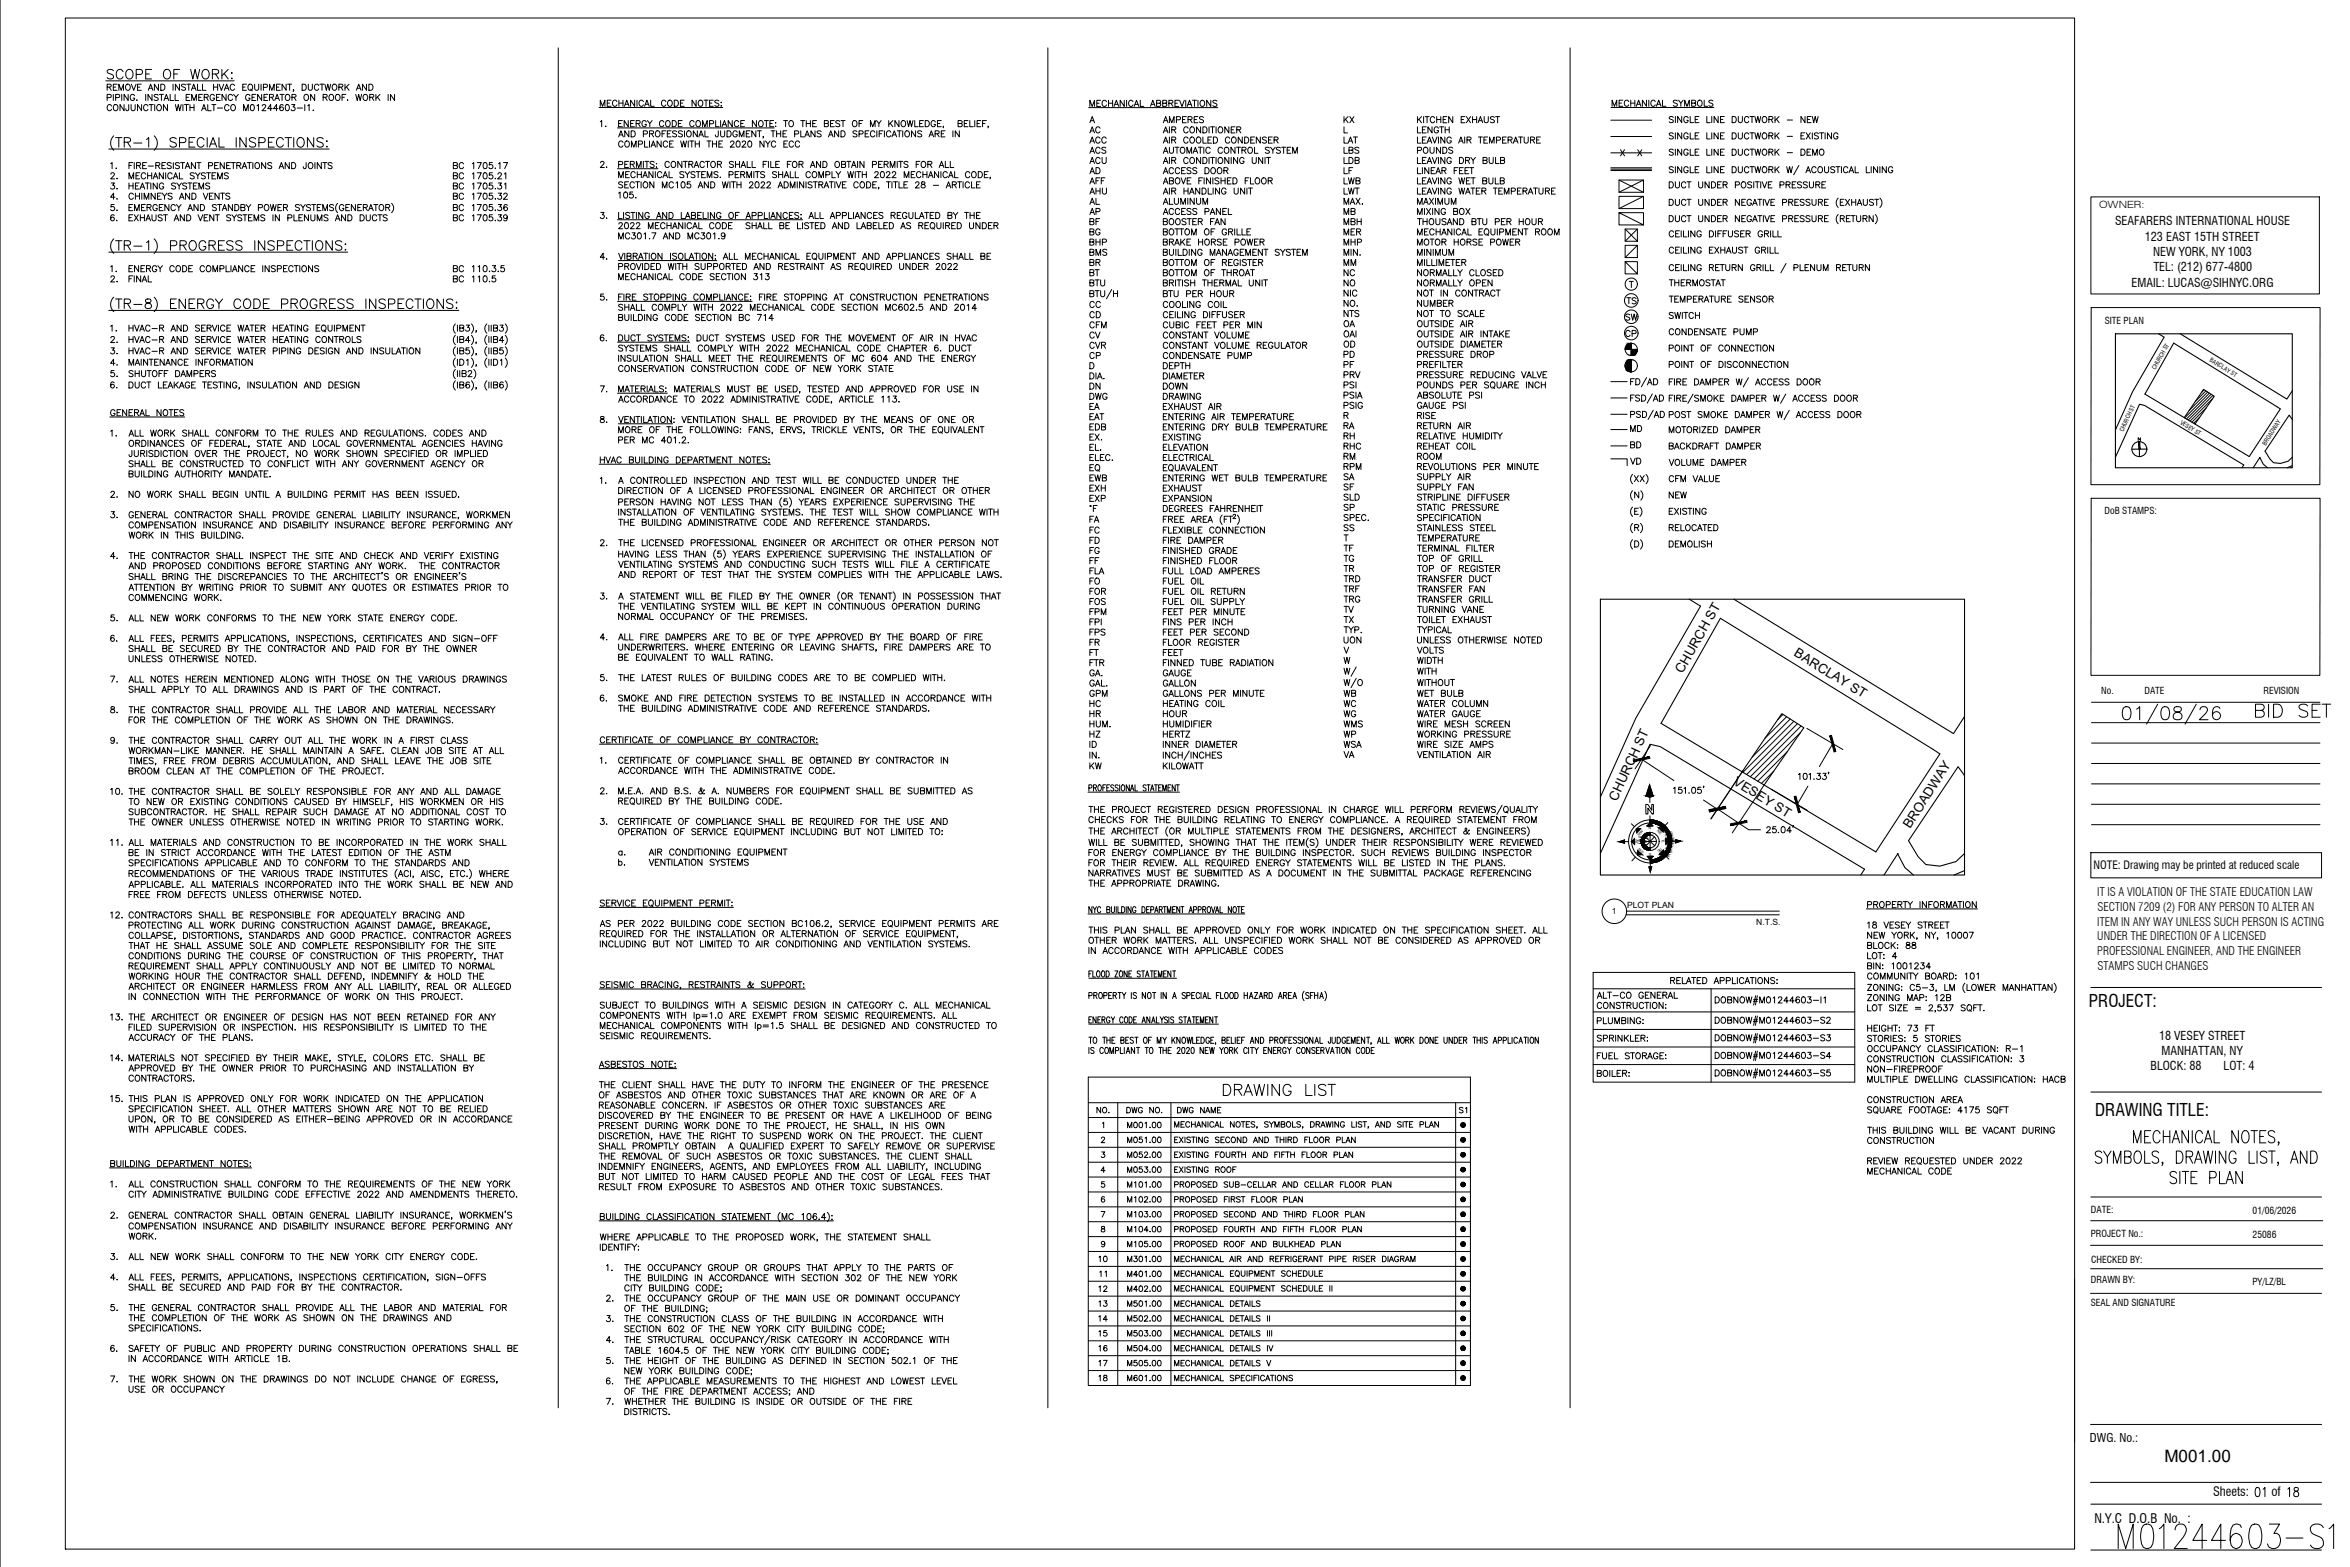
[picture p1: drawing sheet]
<svg xmlns="http://www.w3.org/2000/svg" width="914mm" height="610mm" viewBox="0 0 914 610" stroke-linecap="round" stroke-linejoin="round" font-family="sans-serif">
<defs><g id="words">
<g font-size="6.8">
<text x="812.8" y="391.9">PROJECT:</text>
<text x="815.3" y="434.3">DRAWING TITLE:</text>
</g>
<text font-size="6.7" x="842.2" y="568.7">M001.00</text>
<g font-size="5.1">
<text x="697.8" y="255" transform="rotate(31 697.8 255)">BARCLAY ST</text>
<text x="654.7" y="262.1" transform="rotate(-60 654.7 262.1)">CHURCH ST</text>
<text x="674.2" y="305.1" transform="rotate(31 674.2 305.1)">VESEY ST</text>
<text x="629.1" y="311.9" transform="rotate(-65 629.1 311.9)">CHURCH ST</text>
<text x="743.2" y="322.6" transform="rotate(-57 743.2 322.6)">BROADWAY</text>
<text x="814.9" y="592.4">N.Y.C D.O.B No. :</text>
</g>
<g font-size="5">
<text x="861.1" y="582.1">Sheets:</text>
<text x="883.8" y="582.1">of</text>
</g>
<g font-size="4.7">
<text x="823" y="87.6">SEAFARERS INTERNATIONAL HOUSE</text>
<text x="834.6" y="93.6">123 EAST 15TH STREET</text>
<text x="837.8" y="99.6">NEW YORK, NY 1003</text>
<text x="837.9" y="105.6">TEL: (212) 677-4800</text>
<text x="829.4" y="111.6">EMAIL: LUCAS@SIHNYC.ORG</text>
<text x="840.1" y="404.5">18 VESEY STREET</text>
<text x="841.1" y="410.4">MANHATTAN, NY</text>
<text x="836.8" y="416.4">BLOCK: 88</text>
<text x="865.2" y="416.4">LOT: 4</text>
<text x="813.2" y="560.8">DWG. No.:</text>
</g>
<g font-size="4.6">
<text x="816.1" y="348.6">IT IS A VIOLATION OF THE STATE EDUCATION LAW</text>
<text x="816.2" y="354.3">SECTION 7209 (2) FOR ANY PERSON TO ALTER AN</text>
<text x="816.1" y="360.1">ITEM IN ANY WAY UNLESS SUCH PERSON IS ACTING</text>
<text x="816.1" y="365.8">UNDER THE DIRECTION OF A LICENSED</text>
<text x="816.1" y="371.5">PROFESSIONAL ENGINEER, AND THE ENGINEER</text>
<text x="816.2" y="377.3">STAMPS SUCH CHANGES</text>
</g>
<text font-size="4.4" x="814.6" y="338.1">NOTE: Drawing may be printed at reduced scale</text>
<text font-size="3.9" x="816.8" y="80.9">OWNER:</text>
<g font-size="3.7">
<text x="819" y="126">SITE PLAN</text>
<text x="818.9" y="200.2">DoB STAMPS:</text>
<text x="817.6" y="270.2">No.</text>
<text x="834.4" y="270.2">DATE</text>
<text x="880.8" y="270.2">REVISION</text>
<text x="813.6" y="472">DATE:</text>
<text x="876.5" y="472.1">01/06/2026</text>
<text x="813.6" y="481.1">PROJECT No.:</text>
<text x="876.5" y="481.5">25086</text>
<text x="813.6" y="491.2">CHECKED BY:</text>
<text x="813.6" y="499.1">DRAWN BY:</text>
<text x="876.4" y="499.7">PY/LZ/BL</text>
<text x="813.5" y="508.2">SEAL AND SIGNATURE</text>
</g>
<g font-size="3.3">
<text x="633.1" y="353.3">PLOT PLAN</text>
<text x="627.1" y="355.7">1</text>
<text x="683.4" y="359.9">N.T.S.</text>
</g>
<g font-size="2.4">
<text x="838.7" y="144" transform="rotate(-60 838.7 144)">CHURCH ST</text>
<text x="859.6" y="140.5" transform="rotate(31 859.6 140.5)">BARCLAY ST</text>
<text x="848.1" y="164.8" transform="rotate(32 848.1 164.8)">VESEY ST</text>
<text x="826.2" y="168.1" transform="rotate(-65 826.2 168.1)">CHURCH ST</text>
<text x="881.7" y="173.3" transform="rotate(-57 881.7 173.3)">BROADWAY</text>
</g>
<g font-size="1.5">
<text x="641.5" y="322.6">N</text>
<text x="644.6" y="323.2" transform="rotate(45 644.6 323.2)">NE</text>
<text x="637.6" y="328" transform="rotate(-91 637.6 328)">W</text>
<text x="637.8" y="325.1" transform="rotate(-45 637.8 325.1)">NW</text>
<text x="646.2" y="329.8" transform="rotate(135 646.2 329.8)">SE</text>
<text x="646.7" y="326.7" transform="rotate(89 646.7 326.7)">E</text>
<text x="639.7" y="331.5" transform="rotate(-135 639.7 331.5)">SW</text>
<text x="642.6" y="332" transform="rotate(179 642.6 332)">S</text>
</g>
</g></defs>
<!-- layer: M-PS-TEXT -->
<g fill="none" stroke="#000" stroke-width=".39">
<path d="M217.2 18.6v529.1M407.7 18.6v529.1M610.9 18.6v529.1M41.2 31.5h49.9M41.7 33.9l1.4-.1 .1-.8-1.5-.3v2.4M41.7 38l1.4-.2 .1-.9-1.5-.2v2.4M42.5 33.9l.8 1.2M44.1 33.9h.9M44.1 36.7v2.4M44.2 27.5a1.4 1.4 0 0 0-1.4-.5 1.4 1.4 0 0 0-1.1 .9l.4 .5 1.7 .7 .4 1.1a1.64 1.64 0 0 1-2.5 0M45 38l1.4-.2 .1-.9-1.5-.2v2.4M45.6 32.7h-1.5v2.4h1.5"/>
<path d="M46.2 35.1v-2.4l1 2.4 .8-2.4v2.4M47.4 36.7v2.4M47.9 27.9a1.36 1.36 0 0 0-1.6-.9 1.36 1.36 0 0 0-1.1 1.4 1.63 1.63 0 0 0 .4 1.8 1.63 1.63 0 0 0 1.7 .3l.6-.7M49.3 27.5a1.36 1.36 0 0 1 1.6-.4 1.36 1.36 0 0 1 .9 1.3 1.62 1.62 0 0 1-.4 1.8 1.62 1.62 0 0 1-1.8 .3 2.3 2.3 0 0 1-.3-3zM49.3 32.9a1.12 1.12 0 0 1 1.4 1 1.12 1.12 0 0 1-1.4 1.1l-.4-.8zM49.9 36.7v2.4l-1.6-2.4v2.4M51.1 32.7l.9 2.4 .9-2.4M52.4 37.3a.87 .87 0 0 0-1-.6 .87 .87 0 0 0-.7 .9v.6a.85 .85 0 0 0 .8 .9 .85 .85 0 0 0 .9-.9h-.6M53 29h1.6a.98 .98 0 0 0 .9-1 .98 .98 0 0 0-.9-1h-1.6v3.7M53.3 38.9v.2zM53.5 33.9h.9M55 32.7h-1.5v2.4h1.5"/>
<path d="M56.7 36.7v2.4M56.7 28.8h1.4M57.7 35.1l.9-2.4 .9 2.4M58 34.3h1.2M59 27h-2.3v3.7h2.3M59.2 36.7v2.4l-1.6-2.4v2.4M61.6 37.1l-.6-.4-1 .4 .1 .4 1.5 .9v.4l-.6 .3-1-.3M61.7 32.7v2.4l-1.6-2.4v2.4M62 36.7h1.6M62.6 32.7h.8a1.28 1.28 0 0 1 .8 1.2 1.28 1.28 0 0 1-.8 1.2h-.8zM62.8 36.7v2.4M63.8 39.1l.9-2.4 .9 2.4"/>
<path d="M63.9 27.5a1.37 1.37 0 0 1 1.6-.4 1.37 1.37 0 0 1 .9 1.3 1.63 1.63 0 0 1-.4 1.8 1.63 1.63 0 0 1-1.7 .3 2.33 2.33 0 0 1-.4-3zM64.2 38.3h1.1M66.2 36.7v2.4h1.4M67.3 32.7v2.4M67.6 28.8h1.4M68.1 36.7v2.4h1.4M69.8 32.7v2.4l-1.6-2.4v2.4M69.9 27h-2.3v3.7M72.2 33.1l-.6-.4-1 .4 .2 .6 1.4 .7v.4l-.6 .3-1-.3M72.4 37.8h.9M72.7 32.7h1.6M73.4 32.7v2.4"/>
<path d="M73.9 36.7h-1.5v2.4h1.5M74.2 27l.8 3.7 .9-3.7 .9 3.7 .9-3.7M74.5 35.1l.9-2.4 .9 2.4M74.6 39.1v-2.4l.9 2.4 .9-2.4v2.4M74.8 34.3h1.1M76.9 32.7v2.4h1.3M77.3 37.8h.9M78.8 32.7v2.4h1.3M78.8 36.7h-1.5v2.4h1.5M78.9 27.5a1.36 1.36 0 0 1 1.6-.4 1.36 1.36 0 0 1 .9 1.3 1.62 1.62 0 0 1-.4 1.8 1.62 1.62 0 0 1-1.7 .3 2.3 2.3 0 0 1-.4-3zM79.5 37.8l1.3-.1 .1-.8-1.4-.2v2.4M80.3 37.8l.7 1.3"/>
<path d="M82.6 28.8l2.2-.2 .3-.5-.2-.7-.7-.4h-1.6v3.7M83.1 33.9h1.6M83.1 32.7v2.4M83.4 37.3a.89 .89 0 0 0-1-.6 .89 .89 0 0 0-.7 .9v.6a.86 .86 0 0 0 .9 .9 .86 .86 0 0 0 .8-.9h-.5M83.9 28.8l1.2 1.9M84.2 37.8h.9M84.7 32.7v2.4M85.3 32.7l.8 2.4 1-2.4M85.7 36.7h-1.5v2.4h1.5M86.3 27v3.7M87.2 28.6l1.6 2.1M87.3 35.1l.9-2.4 .9 2.4"/>
<path d="M87.6 34.3h1.2M88 36.7v2.4l-1.6-2.4v2.4M88.8 27l-2.5 2.5M90 28.4h.4zM90 30.5h.4zM90.5 37.3a.87 .87 0 0 0-1-.6 .87 .87 0 0 0-.7 .9v.6a.87 .87 0 0 0 .7 .9 .87 .87 0 0 0 1-.6M90.9 36.7l.9 1.1v1.3M91.3 33.3a.88 .88 0 0 0-1-.6 .88 .88 0 0 0-.7 1v.5a.88 .88 0 0 0 .7 .9 .88 .88 0 0 0 1-.5M92.7 36.7l-.9 1.1M94.4 33.9h.9M95.9 32.7h-1.5v2.4h1.5M96.9 32.9a1.12 1.12 0 0 1 1.4 1 1.12 1.12 0 0 1-1.4 1.1l-.4-.8z"/>
<path d="M97.3 37.3a.87 .87 0 0 0-1-.6 .87 .87 0 0 0-.7 .9v.6a.85 .85 0 0 0 .8 .9 .85 .85 0 0 0 .9-.9h-.6M97.5 34.7l.7 .6M98.1 37.8h.9M99.1 32.7v1.7l.7 .7 .8-.3 .1-2.1M99.5 36.7h-1.4v2.4h1.4M101.6 32.7v2.4M101.8 36.7v2.4l-1.6-2.4v2.4M102.5 34l1.3-.1 .2-.9-1.5-.3v2.4M102.7 37.8h.9M104.2 36.7h-1.5v2.4h1.5M104.9 35.1v-2.4l.9 2.4 .9-2.4v2.4M104.9 37.8l1.3-.1 .1-.8-1.4-.2v2.4"/>
<path d="M105.7 37.8l.7 1.3M106.9 39.1l.9-2.4 .9 2.4M107.3 38.3h1.1M107.6 33.9h.9M108.9 36.7h1.6M109.1 32.7h-1.5v2.4h1.5M109.7 36.7v2.4M111.2 37.1l.2-.3a1.12 1.12 0 0 1 1.4 1.1 1.12 1.12 0 0 1-1.4 1.1l-.4-.8zM111.3 32.7v2.4l-1.6-2.4v2.4M111.9 32.7h1.6M112.7 32.7v2.4M113.6 37.8l1.4-.1 .1-.8-1.5-.2v2.4"/>
<path d="M114.3 35h-.3h.3l-.3 .6M114.4 37.8l.8 1.3M117.6 32.7h.8a1.28 1.28 0 0 1 .8 1.2 1.28 1.28 0 0 1-.8 1.2h-.8zM118.5 37.1l.2-.3a1.12 1.12 0 0 1 1.4 1.1 1.12 1.12 0 0 1-1.4 1.1l-.4-.8zM120 32.7v1.7l.6 .7 .8-.3 .1-2.1M122.4 36.7v2.4l-1.5-2.4v2.4M124 33.3a.88 .88 0 0 0-1-.6 .88 .88 0 0 0-.7 1v.5a.88 .88 0 0 0 .7 .9 .88 .88 0 0 0 1-.5M124.5 32.7h1.6M125.3 32.7v2.4M125.7 37.8l1.4-.1 .1-.8-1.5-.2v2.4M126.4 32.7l.6 2.4 .6-2.4 .5 2.4 .6-2.4M126.5 37.8l.8 1.3"/>
<path d="M128.2 37.1l.3-.3a1.12 1.12 0 0 1 1.4 1.1 1.12 1.12 0 0 1-1.4 1.1l-.5-.8zM129.5 33.1l.2-.2a1.11 1.11 0 0 1 1.4 1 1.11 1.11 0 0 1-1.4 1.1l-.5-.8zM130.7 37.1l.3-.3a1.12 1.12 0 0 1 1.4 1.1 1.12 1.12 0 0 1-1.4 1.1l-.5-.8zM131.8 33.9l1.4-.1 .1-.8-1.5-.3v2.4M132.7 33.9l.7 1.2M133.1 37.8h.9M134.2 32.7v2.4M134.6 36.7h-1.5v2.4M134.8 33.8l1 1.3M135.3 38.9v.2zM135.8 32.7l-1.6 1.6M138.4 36.7l.6 2.4 .6-2.4 .5 2.4 .6-2.4"/>
<path d="M138.7 35.1l.9-2.4 .9 2.4M139 34.3h1.1M141.7 36.8a1.12 1.12 0 0 1 1.4 1.1 1.12 1.12 0 0 1-1.4 1.1l-.4-.8 .1-.9zM142.6 32.7v2.4l-1.6-2.4v2.4M143.5 32.7h.8a1.28 1.28 0 0 1 .9 1.2 1.28 1.28 0 0 1-.9 1.2h-.8zM143.9 37.8l1.3-.1 .2-.8-1.5-.2v2.4M144.7 37.8l.8 1.3M146.3 36.7v2.4M146.8 37.7l1 1.4M147.8 36.7l-1.5 1.6M151 36.7v2.4M153.5 36.7v2.4l-1.6-2.4v2.4"/>
<path d="M237.8 39h-1.5v2.4h1.5M240 39.5a.87 .87 0 0 0-1-.5 .87 .87 0 0 0-.7 .9v.5a.87 .87 0 0 0 .7 1 .87 .87 0 0 0 1-.6M240.8 39v2.4M242.4 39v2.4M247 39v2.4l-1.6-2.4v2.4M247.9 39v2.4M250.3 39.5a.87 .87 0 0 0-1-.5 .87 .87 0 0 0-.7 .9v.5a.87 .87 0 0 0 .7 1 .87 .87 0 0 0 1-.6M253.2 39v2.4h1.4M259.1 39.5a.87 .87 0 0 0-1-.5 .87 .87 0 0 0-.7 .9v.5a.87 .87 0 0 0 .7 1 .87 .87 0 0 0 1-.6M260 39.3l.2-.2a1.12 1.12 0 0 1 1.4 1.1 1.12 1.12 0 0 1-1.4 1.1l-.4-.9zM262.4 39h.8a1.28 1.28 0 0 1 .8 1.2 1.28 1.28 0 0 1-.8 1.2h-.8zM266.2 39h-1.4v2.4h1.4"/>
<path d="M270.9 39v2.4l-1.6-2.4v2.4M271.9 39.3l.2-.2a1.12 1.12 0 0 1 1.4 1.1 1.12 1.12 0 0 1-1.4 1.1l-.4-.9zM273.9 39h1.6M274.7 39v2.4M277.6 39h-1.5v2.4h1.5M279.7 39.3l-.6-.3-1 .3 .1 .5 1.5 .9v.3l-.6 .4-1-.4M280.5 39.9h.2zM428.3 39h-1.5v2.4h1.5M430.5 39.6a.87 .87 0 0 0-1-.6 .87 .87 0 0 0-.7 .9v.6a.87 .87 0 0 0 .7 .9 .87 .87 0 0 0 1-.6M431.3 39v2.4M432.9 39v2.4M437.5 39v2.4l-1.6-2.4v2.4"/>
<path d="M438.4 39v2.4M440.9 39.6a.88 .88 0 0 0-1-.6 .88 .88 0 0 0-.8 .9v.6a.88 .88 0 0 0 .8 .9 .88 .88 0 0 0 1-.6M443.7 39v2.4h1.4M458.7 39h-1.5v2.4h1.5M459 39l.9 2.4 .9-2.4M461.4 39v2.4M464 39h1.6M464.8 39v2.4M466.1 39v2.4M467.4 39.1a1.12 1.12 0 0 1 1.4 1.1 1.12 1.12 0 0 1-1.4 1.1l-.5-.8zM471.1 39v2.4l-1.6-2.4v2.4M473.5 39.3l-.6-.3-1 .3 .2 .6 1.4 .8v.4l-.6 .3-1-.3"/>
<path d="M631.5 39h-1.5v2.4h1.5M633.7 39.5a.87 .87 0 0 0-1-.5 .87 .87 0 0 0-.7 .9v.5a.87 .87 0 0 0 .7 1 .87 .87 0 0 0 1-.6M634.5 39v2.4M636.1 39v2.4M640.7 39v2.4l-1.6-2.4v2.4M641.6 39v2.4M644.1 39.5a.87 .87 0 0 0-1-.5 .87 .87 0 0 0-.7 .9v.5a.87 .87 0 0 0 .7 1 .87 .87 0 0 0 1-.6M646.9 39v2.4h1.4M652.7 39.3l-.6-.3-1 .3 .1 .5 1.5 .9v.3l-.6 .4-1-.4M653.1 39l.9 1.1v1.3M654.9 39l-.9 1.1M660.7 39.3l.3-.2a1.12 1.12 0 0 1 1.3 1.1 1.12 1.12 0 0 1-1.3 1.1l-.5-.9z"/>
<path d="M663.1 39v2.4h1.4M666.5 39.3l-.6-.3-1 .3 .2 .6 1.4 .8v.3l-.6 .4-1-.4M42.3 58h85.8M43.4 41.3a.88 .88 0 0 0-1-.6 .88 .88 0 0 0-.7 .9v.6a.88 .88 0 0 0 .7 .9 .88 .88 0 0 0 1-.6M44.3 52.8a3.8 3.8 0 0 0 0 5.7M44.5 40.8a1.12 1.12 0 0 1 1.4 1.1 1.12 1.12 0 0 1-1.4 1l-.4-.7zM45 53.5h2.5M46.2 53.5v3.7M48.3 40.7v2.4l-1.6-2.4v2.4M48.3 55.3l2.2-.2 .3-.5-.2-.7-.7-.4h-1.6v3.7M49.6 55.3l1.2 1.9M50.1 40.7l-.1 2.1-.8 .1-.2-.6"/>
<path d="M51 40.7v1.7l.7 .7 .8-.4 .1-2M52 55.6h3.2M55.1 40.7v2.4l-1.6-2.4v2.4M57 54.3l.9-.8v3.7M57.6 41.3a.87 .87 0 0 0-1-.6 .87 .87 0 0 0-.7 .9v.6a.87 .87 0 0 0 .7 .9 .87 .87 0 0 0 1-.6M58 40.7h1.6M58.8 40.7v2.4M60 52.8a3.8 3.8 0 0 1 0 5.7M60.2 40.7v2.4M61.2 41l.2-.2a1.11 1.11 0 0 1 1.4 1.1 1.11 1.11 0 0 1-1.4 1l-.4-.7zM65.2 40.7v2.4l-1.6-2.4v2.4M68.2 40.7l.6 2.4 .6-2.4 .5 2.4 .6-2.4"/>
<path d="M68.6 54.1a1.4 1.4 0 0 0-1.3-.6 1.4 1.4 0 0 0-1.2 .9l.4 .5 1.8 .7 .3 1.1a1.64 1.64 0 0 1-2.5 0M69.9 55.5h1.5a.97 .97 0 0 0 1-1 .97 .97 0 0 0-1-1h-1.5v3.7M71.2 40.7v2.4M71.8 40.7h1.5M72.6 40.7v2.4M73.6 55.3h1.4M73.9 40.7v2.4M73.9 41.8h1.6M75.5 40.7v2.4M75.9 53.5h-2.3v3.7h2.3M78.4 43.1l1-2.4 .9 2.4M78.8 42.3h1.1"/>
<path d="M79.4 54.4a1.36 1.36 0 0 0-1.6-.9 1.36 1.36 0 0 0-1.1 1.4 1.63 1.63 0 0 0 .4 1.8 1.63 1.63 0 0 0 1.7 .4l.6-.7M80.6 53.5v3.7M80.8 40.7v2.4h1.4M81.5 57.2l1.4-3.7 1.4 3.7M82 56h1.8M82.4 40.7h1.6M83.2 40.7v2.4M84.6 42h2M85.2 53.5v3.7h2.1M89.1 41.3a.88 .88 0 0 0-1-.6 .88 .88 0 0 0-.7 .9v.6a.88 .88 0 0 0 .7 .9 .88 .88 0 0 0 1-.6M90.2 40.8a1.12 1.12 0 0 1 1.4 1.1 1.12 1.12 0 0 1-1.4 1l-.4-.7zM91.9 53.5v3.7"/>
<path d="M94.8 43.1v-2.4l.9 2.4 .9-2.4v2.4M95.8 53.5v3.7l-2.5-3.7v3.7M97.7 40.8a1.18 1.18 0 0 1 1.4 .9 1.18 1.18 0 0 1-.8 1.4h-.2a1.55 1.55 0 0 1-.4-2.3zM99.5 54.1a1.38 1.38 0 0 0-1.4-.6 1.38 1.38 0 0 0-1.1 .9l.4 .5 1.7 .7a.88 .88 0 0 1 0 1.5 1.7 1.7 0 0 1-2.1-.4M100 41.1l.6-.4v2.4M100.7 55.5h1.6a.98 .98 0 0 0 .9-1 .98 .98 0 0 0-.9-1h-1.6v3.7M102 41.3l.5-.6 .7 .1 .2 .3-.3 .8-1.2 1.2h1.6M104.4 55.3h1.4M105.9 42.3h-1.7l1.1-1.6v2.4M106.7 53.5h-2.3v3.7h2.3M108.2 42.3h-1.8l1.2-1.6v2.4M110.2 41l-.1-.2a1.18 1.18 0 0 0-1.4 .9 1.18 1.18 0 0 0 .8 1.4 .74 .74 0 0 0 .8-.7 .74 .74 0 0 0-.7-.8 .74 .74 0 0 0-.8 .7"/>
<path d="M110.3 54.4a1.36 1.36 0 0 0-1.6-.9 1.36 1.36 0 0 0-1.1 1.4 1.62 1.62 0 0 0 .4 1.8 1.62 1.62 0 0 0 1.7 .4l.6-.7M111 53.5h2.4M111.3 40.8a1.18 1.18 0 0 1 1.4 .9 1.18 1.18 0 0 1-.8 1.4h-.2a1.55 1.55 0 0 1-.4-2.3zM112.2 53.5v3.7M113.5 40.7h1.2l-.7 .9a.79 .79 0 0 1 .6 1.3 .79 .79 0 0 1-1.3-.3M114.3 53.5v3.7M115.6 42h2.1M115.9 54.1a1.37 1.37 0 0 1 1.6-.5 1.37 1.37 0 0 1 .9 1.3 1.62 1.62 0 0 1-.4 1.8 1.62 1.62 0 0 1-1.8 .4 2.33 2.33 0 0 1-.3-3zM118.6 40.7v2.4M119.7 41.1l.6-.4v2.4M121.8 42.9h.2zM122.1 53.5v3.7l-2.5-3.7v3.7"/>
<path d="M125.8 54.1a1.38 1.38 0 0 0-1.4-.6 1.38 1.38 0 0 0-1.1 .9l.4 .5 1.7 .7a.88 .88 0 0 1 0 1.5 1.7 1.7 0 0 1-2.1-.4M127 57.1h.4zM127.2 54.8v.3zM233.1 41.8h48.1M233.6 41.4v-2.4l.9 2.4 .9-2.4v2.4M233.6 47.4l.5-.5v2.4M235.7 49.1v.2zM236.3 40.1h.9M240.3 49.8h61M240.7 53.3l.9-2.4 .9 2.4M240.7 48h.9M240.8 40.1h1.6"/>
<path d="M241 52.5h1.2M242.2 46.9h-1.5v2.4h1.5M242.4 55.4a.87 .87 0 0 0-1-.6 .87 .87 0 0 0-.7 1v.5a.87 .87 0 0 0 .7 .9 .87 .87 0 0 0 1-.5M243 41.4l.9-2.4 .9 2.4M243.3 55.2l.2-.2a1.12 1.12 0 0 1 1.4 1 1.12 1.12 0 0 1-1.4 1.1l-.4-.8zM243.3 40.6h1.2M244.5 46.9v2.4l-1.6-2.4v2.4M244.7 50.9v2.4l-1.6-2.4v2.4M245.4 48h.9M245.6 50.9h.8a1.27 1.27 0 0 1 .8 1.2 1.27 1.27 0 0 1-.8 1.2h-.8zM245.7 57.2v-2.4l.9 2.4 .9-2.4v2.4M246.8 46.9h-1.4v2.4h1.4"/>
<path d="M247.5 48l1.4-.1 .2-.5-.6-.5h-1v2.4M248.3 48l.8 1.3M248.4 56.1l1.4-.1 .1-.9-1.5-.3v2.4M250.3 52.1l1.4-.1 .1-.9-1.5-.2v2.4M250.8 41.4l.9-2.4 .9 2.4M250.8 54.8v2.4h1.4M251.1 40.6h1.2M251.5 47.5a.87 .87 0 0 0-1-.6 .87 .87 0 0 0-.7 .9v.6a.85 .85 0 0 0 .8 .9 .85 .85 0 0 0 .9-.9h-.6M251.9 46.9l.9 1.1v1.3M252.7 52l1.4-.1 .1-.8-1.5-.2v2.4M252.7 54.8v2.4M253.3 57.2l.9-2.4 .9 2.4"/>
<path d="M253.5 52l.8 1.3M253.6 56.4h1.2M253.7 46.9l-.9 1.1M255.2 51.2l.3-.2a1.11 1.11 0 0 1 1.3 1.1 1.11 1.11 0 0 1-1.3 1l-.5-.7zM257.3 54.8v2.4l-1.6-2.4v2.4M257.6 52h.9M258.3 47.5a.87 .87 0 0 0-1-.6 .87 .87 0 0 0-.7 .9v.6a.87 .87 0 0 0 .7 .9 .87 .87 0 0 0 1-.6M259.1 50.9h-1.5v2.4M259.2 47.3l.2-.3a1.12 1.12 0 0 1 1.4 1.1 1.12 1.12 0 0 1-1.4 1.1l-.4-.8zM259.7 52h.9M259.8 55.4a.87 .87 0 0 0-1-.6 .87 .87 0 0 0-.7 1v.5a.87 .87 0 0 0 .7 .9 .87 .87 0 0 0 1-.5M260.6 56h.9"/>
<path d="M261.1 50.9h-1.4v2.4h1.4M261.6 46.9h.8a1.27 1.27 0 0 1 .8 1.2 1.27 1.27 0 0 1-.8 1.2h-.8zM262 54.8h-1.4v2.4h1.4M263.3 51.2l-.6-.3-1 .3 .2 .6 1.4 .8v.3l-.6 .4-1-.4M263.9 48h1M264.8 40.1h.9M264.9 54.8l.5 2.4 .6-2.4 .6 2.4 .5-2.4M265.4 46.9h-1.5v2.4h1.5M265.5 51.2l-.5-.3-1.1 .3 .3 .6 1.2 .6-.1 .7-.8 .2-.6-.4M266.3 50.9v2.4M267.4 51.2l.2-.2a1.11 1.11 0 0 1 1.4 1.1 1.11 1.11 0 0 1-1.4 1l-.5-.7zM267.8 54.8v2.4"/>
<path d="M268.4 54.8h1.6M269.2 54.8v2.4M270.1 47.5a.88 .88 0 0 0-1-.6 .88 .88 0 0 0-.7 .9v.6a.88 .88 0 0 0 .7 .9 .88 .88 0 0 0 1-.6M270.5 54.8v2.4M270.5 56h1.6M271 47.3l.2-.3a1.12 1.12 0 0 1 1.4 1.1 1.12 1.12 0 0 1-1.4 1.1l-.4-.8zM271.3 50.9v2.4l-1.6-2.4v2.4M271.9 53.3l.9-2.4 .9 2.4M272.1 54.8v2.4M272.2 52.5h1.2M273.4 49.3v-2.4l.9 2.4 .9-2.4v2.4M274.3 50.9v2.4h1.3"/>
<path d="M275.1 54.8h1.5M275.9 54.8v2.4M276.1 48.2l1.4-.2 .1-.9-1.5-.2v2.4M276.1 40.1h.9M277.2 54.8v2.4M277.2 56h1.6M278.5 46.9v2.4h1.3M278.8 54.8v2.4M279.5 50.9l-.1 2.1-.8 .1-.2-.6M279.7 56h.9M280.4 50.9v1.7l.7 .7 .8-.4 .1-2M280.4 46.9v2.4"/>
<path d="M280.6 41.1v.3zM281 49.3l.9-2.4 .9 2.4M281.2 54.8h-1.5v2.4h1.5M281.3 48.5h1.1M282.9 50.9h.8a1.26 1.26 0 0 1 .8 1.2 1.26 1.26 0 0 1-.8 1.2h-.8zM284.2 55.4l.3-.4 .7-.2 .4 .7-1.5 1.7h1.6M284.9 46.9v2.4l-1.6-2.4v2.4M286.7 55l.4-.2a1.24 1.24 0 0 1 .9 1.2 1.24 1.24 0 0 1-.9 1.2 1.52 1.52 0 0 1-.4-2.2zM286.9 51.5a.88 .88 0 0 0-1-.6 .88 .88 0 0 0-.7 .9v.6a.86 .86 0 0 0 .8 .9 .86 .86 0 0 0 .9-.9h-.6M287.4 47.5a.87 .87 0 0 0-1-.6 .87 .87 0 0 0-.7 .9v.6a.87 .87 0 0 0 .7 .9 .87 .87 0 0 0 1-.6M287.7 53.3v-2.4l.9 2.4 .9-2.4v2.4M288.2 48h.9"/>
<path d="M288.8 55.4l.2-.4 .7-.2 .5 .7-1.5 1.7h1.6M289.7 46.9h-1.5v2.4h1.5M290.4 52h.9M291.3 55l.3-.2a1.24 1.24 0 0 1 .9 1.2 1.24 1.24 0 0 1-.9 1.2 1.5 1.5 0 0 1-.3-2.2zM291.8 50.9h-1.4v2.4h1.4M294.1 50.9v2.4l-1.6-2.4v2.4M294.3 46.9v2.4l-1.5-2.4v2.4M294.7 50.9h1.6M295.4 47.3l.2-.3a1.12 1.12 0 0 1 1.4 1.1 1.12 1.12 0 0 1-1.4 1.1l-.5-.8zM295.5 50.9v2.4M297.1 53.1h-.3h.3l-.3 .6M297.3 54.8v2.4l-1.6-2.4v2.4"/>
<path d="M297.4 46.9h1.6M297.9 54.8l.9 1.2v1.2M298.2 46.9v2.4M299.6 48h.9M299.7 54.8l-.9 1.2M300 50.9h1.6M300.8 50.9v2.4M301 46.9h-1.4v2.4h1.4M301.7 47.8h.2zM301.7 49.2h.2zM301.8 55.4a.88 .88 0 0 0-1-.6 .88 .88 0 0 0-.7 1v.5a.88 .88 0 0 0 .7 .9 .88 .88 0 0 0 1-.5M302.2 52h1.6"/>
<path d="M302.2 50.9v2.4M303.8 50.9v2.4M304.7 52h.9M304.9 46.9h1.6M305 56h.9M305.7 46.9v2.4M306.1 50.9h-1.4v2.4h1.4M306.5 54.8h-1.5v2.4h1.5M307.1 47.3l.3-.3a1.12 1.12 0 0 1 1.4 1.1 1.12 1.12 0 0 1-1.4 1.1l-.5-.8zM308.7 55.4a.87 .87 0 0 0-1-.6 .87 .87 0 0 0-.7 1v.5a.87 .87 0 0 0 .7 .9 .87 .87 0 0 0 1-.5M309.2 52.1l1.4-.1 .1-.9-1.5-.2v2.4M311.1 55.4a.87 .87 0 0 0-1-.6 .87 .87 0 0 0-.7 1v.5a.87 .87 0 0 0 .7 .9 .87 .87 0 0 0 1-.5"/>
<path d="M311.6 50.9v2.4h1.3M311.6 46.9h1.6M312.4 46.9v2.4M313.2 53.3l.9-2.4 .9 2.4M313.5 52.5h1.1M313.7 46.9v2.4M313.7 48h1.6M315.3 46.9v2.4M316.2 48h.9M317.1 50.9v2.4l-1.5-2.4v2.4M317.7 46.9h-1.5v2.4h1.5M319.5 51.2l-.5-.3-1.1 .3 .3 .6 1.2 .6-.1 .7-.8 .2-.6-.4"/>
<path d="M320.8 48l1.3-.1 .1-.8-1.4-.2v2.4l1.4-.2 .1-.6-.5-.5M322.3 53.3l1-2.4 .9 2.4M322.7 52.5h1.1M323.2 48h.9M324.6 46.9h-1.4v2.4h1.4M326.3 50.9v2.4l-1.6-2.4v2.4M326.8 47.3l-.6-.4-1 .4 .2 .5 1.3 .6-.1 .8-.8 .1-.6-.3M327.2 50.9h.8a1.26 1.26 0 0 1 .9 1.2 1.26 1.26 0 0 1-.9 1.2h-.8zM327.2 46.9h1.6M328 46.9v2.4M331.9 47.3l.2-.3a1.12 1.12 0 0 1 1.4 1.1 1.12 1.12 0 0 1-1.4 1.1l-.4-.8zM333.5 51.2l-.6-.3-1 .3 .2 .6 1.3 .6-.2 .7-.8 .2-.5-.4"/>
<path d="M334.3 52.1l1.3-.1 .3-.7-.6-.4h-1v2.4M334.3 48h.9M335.7 46.9h-1.4v2.4M336.6 52h.9M338.1 50.9h-1.5v2.4h1.5M338.7 49.3v-2.4l.9 2.4 .9-2.4v2.4M340.4 51.5a.87 .87 0 0 0-1-.6 .87 .87 0 0 0-.7 .9v.6a.87 .87 0 0 0 .7 .9 .87 .87 0 0 0 1-.6M341.1 46.9l.9 1.1v1.3M341.2 50.9v2.4M342.1 52h.9M342.9 46.9l-.9 1.1M343.6 50.9h-1.5v2.4"/>
<path d="M344.1 50.9v2.4M345.8 46.9v2.4M346.4 47.9l1 1.4M346.6 51.5a.88 .88 0 0 0-1-.6 .88 .88 0 0 0-.7 .9v.6a.89 .89 0 0 0 .7 .9 .89 .89 0 0 0 1-.6M347.1 53.3l.9-2.4 .9 2.4M347.4 46.9l-1.6 1.6M347.4 52.5h1.2M349.1 50.9h1.6M349.8 46.9v2.4l-1.6-2.4v2.4M349.9 50.9v2.4M350.8 47.3l.2-.3a1.12 1.12 0 0 1 1.4 1.1 1.12 1.12 0 0 1-1.4 1.1l-.4-.8zM351.3 50.9v2.4"/>
<path d="M352.5 51a1.12 1.12 0 0 1 1.4 1.1 1.12 1.12 0 0 1-1.4 1l-.4-.7zM353 46.9l.5 2.4 .6-2.4 .6 2.4 .5-2.4M355.9 46.9v2.4h1.4M356.3 50.9v2.4l-1.6-2.4v2.4M357.8 48h1M358.6 51.2l-.5-.3-.8 .1-.1 .7 1.2 .5 .2 .7-.5 .4-1-.4M359.3 46.9h-1.5v2.4h1.5M360 46.9h.8a1.27 1.27 0 0 1 .8 1.2 1.27 1.27 0 0 1-.8 1.2h-.8zM361.5 53.3l.9-2.4 .9 2.4M361.8 52.5h1.1M363.9 52l1.3-.1 .1-.8-1.4-.2v2.4M364 47.5a.87 .87 0 0 0-1-.6 .87 .87 0 0 0-.7 .9v.6a.85 .85 0 0 0 .8 .9 .85 .85 0 0 0 .9-.9h-.6"/>
<path d="M364.7 52l.7 1.3M364.8 48h.9M366.2 46.9h-1.4v2.4h1.4M366.2 52h.9M367.1 49.2h-.2h.2l-.2 .5M367.7 50.9h-1.5v2.4h1.5M370.8 50.9v2.4M372.8 48l1.4-.1 .1-.8-1.5-.2v2.4l1.5-.2 .1-.6-.6-.5M373.3 50.9v2.4l-1.6-2.4v2.4M375.2 48h.9M376.7 46.9h-1.5v2.4h1.5M377.4 46.9v2.4h1.3"/>
<path d="M379.3 46.9v2.4M380.2 48h.9M381.7 46.9h-1.5v2.4h1.5M382.3 48h.9M383.8 46.9h-1.5v2.4M384.6 49.2h-.2h.2l-.2 .5M423.6 41.9h50.3M424.1 41.4v-2.4l.9 2.4 .9-2.4v2.4M424.1 47.8l.9-2.4 .9 2.4M424.1 51.7l.9-2.4 .9 2.4M424.1 55.7l.9-2.4 .9 2.4M424.1 59.6l.9-2.3 .9 2.3"/>
<path d="M424.4 54.9h1.1M424.4 46.9h1.1M424.4 50.9h1.1M424.4 58.9h1.1M426.8 40.2h.9M428 49.9a.87 .87 0 0 0-1-.6 .87 .87 0 0 0-.7 .9v.6a.87 .87 0 0 0 .7 .9 .87 .87 0 0 0 1-.5M428 53.9a.87 .87 0 0 0-1-.6 .87 .87 0 0 0-.7 .9v.6a.87 .87 0 0 0 .7 .9 .87 .87 0 0 0 1-.6M428 57.8a.87 .87 0 0 0-1-.5 .87 .87 0 0 0-.7 .9v.6a.87 .87 0 0 0 .7 .9 .87 .87 0 0 0 1-.6M430.3 57.6l-.6-.3-1 .3 .2 .6 1.3 .6-.1 .7-.8 .1-.6-.3M430.4 53.9a.88 .88 0 0 0-1-.6 .88 .88 0 0 0-.7 .9v.6a.88 .88 0 0 0 .7 .9 .88 .88 0 0 0 1-.6M431.3 40.2h1.6M433.5 41.4l.9-2.4 .9 2.4"/>
<path d="M433.8 40.6h1.2M441.3 41.4l.9-2.4 .9 2.4M441.6 40.6h1.2M447.7 41.4l.9-2.4 .9 2.4M448 40.6h1.1M450 40.2l1.4-.2 .2-.5-.5-.5h-1.1v2.4l1.5-.2 .1-.6-.5-.4M452.4 40.2l1.4-.2 .1-.8-1.5-.2v2.4l1.5-.2 .1-.6-.6-.4M452.6 47.8l1-2.4 .9 2.4M452.6 51.7l1-2.4 .9 2.4M452.6 55.7l1-2.4 .9 2.4M452.6 59.6l1-2.3 .9 2.3M453 54.9h1.1"/>
<path d="M453 46.9h1.1M453 50.9h1.1M453 58.9h1.1M454.8 40.2l1.4-.2 .2-.5-.6-.5h-1v2.4M455 47.8v-2.4l.9 2.4 .9-2.4v2.4M455 57.3v1.7l.7 .6 .8-.3 .1-2M455 49.3v2.4M455 53.3v2.4M455.6 40.2l.8 1.2M455.9 50.5l1.4-.1 .1-.8-1.5-.3v2.4M455.9 54.4l1.4-.1 .1-.8-1.5-.2v2.4M456.7 50.5l.8 1.2"/>
<path d="M456.7 54.4l.8 1.3M457.2 40.2h.9M457.2 57.3h1.6M457.8 46.6l1.3-.1 .1-.9-1.4-.2v2.4M458 57.3v2.3M459.4 57.6l.3-.2a1.11 1.11 0 0 1 1.4 1.1 1.11 1.11 0 0 1-1.4 1l-.5-.7zM460.1 46.5h.9M461.6 45.4h-1.5v2.4h1.5M461.8 59.6v-2.3l.9 2.3 1-2.3v2.3M461.9 41.4l1-2.4 .9 2.4M462.3 46.5l1.4-.1 .1-.8-1.5-.2v2.4M462.3 49.9a.87 .87 0 0 0-1-.6 .87 .87 0 0 0-.7 .9v.6a.87 .87 0 0 0 .7 .9 .87 .87 0 0 0 1-.5"/>
<path d="M462.3 53.9a.87 .87 0 0 0-1-.6 .87 .87 0 0 0-.7 .9v.6a.87 .87 0 0 0 .7 .9 .87 .87 0 0 0 1-.6M462.3 40.6h1.1M463.1 46.5l.8 1.3M463.2 49.7l.2-.3a1.11 1.11 0 0 1 1.4 1.1 1.11 1.11 0 0 1-1.4 1.1l-.4-.8zM463.2 53.7l.2-.3a1.12 1.12 0 0 1 1.4 1.1 1.12 1.12 0 0 1-1.4 1.1l-.4-.8zM464.2 59.6l.9-2.3 .9 2.3M464.5 58.9h1.2M464.7 46.5h.9M465.7 53.7l.2-.3a1.12 1.12 0 0 1 1.4 1.1 1.12 1.12 0 0 1-1.4 1.1l-.4-.8zM466.1 45.4h-1.4v2.4h1.4M466.3 57.3h1.5M467 57.3v2.3"/>
<path d="M467.2 49.3v2.4l-1.6-2.4v2.4M468.1 49.3h.8a1.27 1.27 0 0 1 .8 1.2 1.27 1.27 0 0 1-.8 1.2h-.8zM468.1 53.3v2.4h1.3M468.3 45.7l-.6-.3-1 .3 .2 .6 1.4 .8v.3l-.6 .4-1-.4M468.4 57.3v2.3M470 54.4h.9M470.5 49.3v2.4M470.9 57.8a.87 .87 0 0 0-1-.5 .87 .87 0 0 0-.7 .9v.6a.87 .87 0 0 0 .7 .9 .87 .87 0 0 0 1-.6M471 49.3h1.6M471.5 53.3h-1.5v2.4h1.5M471.8 49.3v2.4M472.1 53.3h.8a1.28 1.28 0 0 1 .9 1.2 1.28 1.28 0 0 1-.9 1.2h-.8z"/>
<path d="M473.2 49.3v2.4M474.4 49.4a1.12 1.12 0 0 1 1.4 1.1 1.12 1.12 0 0 1-1.4 1.1l-.4-.8zM475.7 57.8a.87 .87 0 0 0-1-.5 .87 .87 0 0 0-.7 .9v.6a.87 .87 0 0 0 .7 .9 .87 .87 0 0 0 1-.6M476.6 57.6l.2-.2a1.11 1.11 0 0 1 1.4 1.1 1.11 1.11 0 0 1-1.4 1l-.4-.7zM478.2 49.3v2.4l-1.6-2.4v2.4M478.5 53.9a.87 .87 0 0 0-1-.6 .87 .87 0 0 0-.7 .9v.6a.87 .87 0 0 0 .7 .9 .87 .87 0 0 0 1-.6M479.1 50.5h.9M479.4 53.7l.2-.3a1.12 1.12 0 0 1 1.4 1.1 1.12 1.12 0 0 1-1.4 1.1l-.4-.8zM480.5 49.3h-1.4v2.4h1.4M480.5 57.3v2.3l-1.5-2.3v2.3M481.1 57.3h1.6M481.2 50.5l1.4-.1 .1-.8-1.5-.3v2.4"/>
<path d="M481.9 57.3v2.3M482 50.5l.8 1.2M483.3 58.4l1.3-.1 .1-.8-1.4-.2v2.3M483.4 53.3v2.4l-1.6-2.4v2.4M484.1 58.4l.7 1.2M484.3 53.3h.8a1.27 1.27 0 0 1 .8 1.2 1.27 1.27 0 0 1-.8 1.2h-.8zM485.8 57.6l.2-.2a1.11 1.11 0 0 1 1.4 1.1 1.11 1.11 0 0 1-1.4 1l-.5-.7zM486.7 54.4h.9M488.1 53.3h-1.4v2.4h1.4M488.1 57.3v2.3h1.4M490.4 53.3v2.4l-1.6-2.4v2.4M492.8 53.7l-.6-.4-1 .4 .2 .5 1.3 .6-.1 .8-.8 .1-.6-.3"/>
<path d="M493.6 54.4h.9M493.9 57.6l-.5-.3-1.1 .3 .3 .6 1.3 .8v.3l-.5 .3-1.1-.3M494.4 57.3l.9 1.1v1.2M495 53.3h-1.4v2.4h1.4M495.7 54.4l1.4-.1 .2-.5-.5-.5h-1.1v2.4M496.2 57.3l-.9 1.1M496.5 54.4l.8 1.3M498.2 57.6l-.5-.3-1.1 .3 .3 .6 1.2 .6-.1 .7-.8 .1-.6-.3M498.7 57.3h1.6M499.5 57.3v2.3M500.8 58.4h1M502.3 57.3h-1.5v2.3h1.5"/>
<path d="M503 59.6v-2.3l.9 2.3 .9-2.3v2.3M523 49.3v2.4h1.3M523 53.3v2.4h1.3M523 57.3v2.3h1.3M523 45.4v2.4M523.5 46.4l1.1 1.4M524.6 55.7l.9-2.4 .9 2.4M524.6 45.4l-1.6 1.5M524.9 58.4l1.4-.1 .1-.8-1.5-.2v2.3l1.5-.2 .1-.5-.6-.5M524.9 54.9h1.1M525.2 45.4l1.6 2.4M526.6 53.3h1.6"/>
<path d="M526.8 45.4l-1.6 2.4M527.4 53.3v2.4M528.7 57.6l-.5-.3-1 .3 .2 .6 1.2 .6-.1 .7-.8 .1-.5-.3M551.5 49.3v2.4h1.4M551.5 53.3v2.4h1.4M551.5 58.5l1.4-.1 .1-.9-1.5-.2v2.3M551.5 45.4v2.4M552.1 46.4l1 1.4M553.1 45.4l-1.6 1.5M553.5 50.5h.9M553.5 54.4h.9M553.9 45.4v2.4"/>
<path d="M554 57.6l.3-.2a1.11 1.11 0 0 1 1.4 1.1 1.11 1.11 0 0 1-1.4 1l-.5-.7zM554.5 45.4h1.6M554.9 49.3h-1.4v2.4h1.4M554.9 53.3h-1.4v2.4h1.4M555.3 55.7l.9-2.4 .9 2.4M555.3 45.4v2.4M555.6 54.9h1.2M556.4 57.3v1.7l.7 .6 .8-.3 .1-2M557.2 49.3v2.4l-1.6-2.4v2.4M557.3 53.3l.9 2.4 .9-2.4M558.2 45.9a.87 .87 0 0 0-1-.5 .87 .87 0 0 0-.7 .9v.5a.87 .87 0 0 0 .7 1 .87 .87 0 0 0 1-.6M559 46.5h1.6"/>
<path d="M559 45.4v2.4M559.7 49.9a.87 .87 0 0 0-1-.6 .87 .87 0 0 0-.7 .9v.6a.85 .85 0 0 0 .9 .9 .85 .85 0 0 0 .8-.9h-.6M559.7 53.3v2.4M560.2 49.3h1.5M560.5 57.3v2.3l-1.6-2.3v2.3M560.6 45.4v2.4M561 49.3v2.4M561.4 57.3h.8a1.27 1.27 0 0 1 .8 1.2 1.27 1.27 0 0 1-.8 1.1h-.8zM561.5 46.5h.9M562.2 53.3v2.4l-1.6-2.4v2.4M562.3 50.5h1.6M562.3 49.3v2.4"/>
<path d="M563 45.4h-1.5v2.4h1.5M563.9 49.3v2.4M564.7 53.9a.88 .88 0 0 0-1-.6 .88 .88 0 0 0-.7 .9v.6a.86 .86 0 0 0 .8 .9 .86 .86 0 0 0 .9-.9h-.6M565.3 45.4v2.4l-1.6-2.4v2.4M565.3 57.6l-.6-.3-.8 .1-.1 .7 1.2 .5 .3 .7-.6 .3-1-.3M567.5 55.7l1-2.4 .8 2.4M567.9 54.9h1.1M568.6 46.5h.9M569.9 53.3v2.4M570 45.4h-1.4v2.4h1.4M570.6 45.4l1.6 2.4M570.8 54.4l1.4-.1 .1-.8-1.5-.2v2.4"/>
<path d="M571.6 54.4l.8 1.3M572.2 45.4l-1.6 2.4M573 46.5h1.6M573 45.4v2.4M574.6 45.4v2.4M575.1 47.8l.9-2.4 .9 2.4M575.2 53.3h1.6M575.5 46.9h1.1M576 53.3v2.4M577.4 54.4h.9M577.5 45.4v1.7l.7 .7 .8-.4 .1-2M578.9 53.3h-1.5v2.4h1.5"/>
<path d="M579.6 55.7v-2.4l.9 2.4 .9-2.4v2.4M581.5 45.7l-.6-.3-1 .3 .2 .6 1.4 .8v.3l-.6 .4-1-.4M581.9 45.4h1.6M582.3 54.5l1.3-.1 .2-.9-1.5-.2v2.4M582.7 45.4v2.4M584.7 54.4h.9M586.1 53.3h-1.4v2.4h1.4M586.8 54.4l1.4-.1 .1-.8-1.5-.2v2.4M587.6 54.4l.8 1.3M588.9 55.7l.9-2.4 .9 2.4M589.2 54.9h1.1M590.9 53.3h1.6"/>
<path d="M591.7 53.3v2.4M593 53.3v1.7l.7 .7 .8-.3 .1-2.1M595.5 54.4l1.4-.1 .1-.8-1.5-.2v2.4M596.3 54.4l.8 1.3M597.9 54.4h.9M599.4 53.3h-1.5v2.4h1.5M626.8 41.8h40.1M627.3 41.4v-2.4l.9 2.4 .9-2.4v2.4M630 40.1h.9M634.5 40.1h1.6M636.7 41.4l.9-2.4 .9 2.4M637 40.6h1.2"/>
<path d="M644.5 41.4l.9-2.4 .9 2.4M644.8 40.6h1.2M651.1 45.7l-.6-.4-1 .4 .1 .4 1.5 .9v.4l-.6 .3-1-.3M651.1 52l-.6-.3-1 .3 .1 .5 1.5 .9v.3l-.6 .4-1-.4M651.1 58.4l-.6-.4-1 .4 .1 .4 1.5 .9v.4l-.6 .3-1-.3M651.9 45.3v2.4M651.9 51.7v2.4M651.9 58v2.4M654.4 45.3v2.4l-1.6-2.4v2.4M654.4 51.7v2.4l-1.6-2.4v2.4M654.4 58v2.4l-1.6-2.4v2.4M655.5 41.4v-2.4l.9 2.4 .9-2.4v2.4"/>
<path d="M656.9 45.9a.87 .87 0 0 0-1-.6 .87 .87 0 0 0-.7 .9v.6a.85 .85 0 0 0 .8 .9 .85 .85 0 0 0 .9-.9h-.6M656.9 52.2a.87 .87 0 0 0-1-.5 .87 .87 0 0 0-.7 .9v.5a.85 .85 0 0 0 .8 1 .85 .85 0 0 0 .9-1h-.6M656.9 58.6a.87 .87 0 0 0-1-.6 .87 .87 0 0 0-.7 .9v.6a.85 .85 0 0 0 .8 .9 .85 .85 0 0 0 .9-.9h-.6M657.7 45.3v2.4h1.3M657.7 51.7v2.4h1.3M657.7 58v2.4h1.3M658.2 40.1l1.4-.1 .2-.6-.5-.4h-1.1v2.4l1.5-.3 .1-.5-.5-.5M659.6 46.5h.9M659.6 52.8h.9M659.6 59.2h.9M661.1 45.3h-1.5v2.4h1.5M661.1 51.7h-1.5v2.4h1.5"/>
<path d="M661.1 58h-1.5v2.4h1.5M664.1 45.3v2.4h1.4M664.1 51.7v2.4h1.4M664.1 58v2.4h1.4M666.1 45.3v2.4M666.1 51.7v2.4M666.1 58v2.4M668.5 45.3v2.4l-1.5-2.4v2.4M668.5 51.7v2.4l-1.5-2.4v2.4M668.5 58v2.4l-1.5-2.4v2.4M669.5 46.5h.9M669.5 52.8h.9"/>
<path d="M669.5 59.2h.9M670.9 45.3h-1.4v2.4h1.4M670.9 51.7h-1.4v2.4h1.4M670.9 58h-1.4v2.4h1.4M674 45.3h.8a1.28 1.28 0 0 1 .8 1.2 1.28 1.28 0 0 1-.8 1.2h-.8zM674 51.7h.8a1.28 1.28 0 0 1 .8 1.2 1.28 1.28 0 0 1-.8 1.2h-.8zM674 58h.8a1.28 1.28 0 0 1 .8 1.2 1.28 1.28 0 0 1-.8 1.2h-.8zM676.4 45.3v1.7l.7 .7 .7-.3 .2-2.1M676.4 51.7v1.7l.7 .7 .7-.4 .2-2M676.4 58v1.7l.7 .7 .7-.3 .2-2.1M680.5 45.9a.88 .88 0 0 0-1-.6 .88 .88 0 0 0-.7 .9v.6a.88 .88 0 0 0 .7 .9 .88 .88 0 0 0 1-.6M680.5 52.2a.88 .88 0 0 0-1-.5 .88 .88 0 0 0-.7 .9v.5a.88 .88 0 0 0 .7 1 .88 .88 0 0 0 1-.6"/>
<path d="M680.5 58.6a.88 .88 0 0 0-1-.6 .88 .88 0 0 0-.7 .9v.6a.88 .88 0 0 0 .7 .9 .88 .88 0 0 0 1-.6M680.9 58h1.6M680.9 45.3h1.6M680.9 51.7h1.6M681.7 45.3v2.4M681.7 51.7v2.4M681.7 58v2.4M682.8 45.3l.6 2.4 .6-2.4 .6 2.4 .5-2.4M682.8 51.7l.6 2.4 .6-2.4 .6 2.4 .5-2.4M682.8 58l.6 2.4 .6-2.4 .6 2.4 .5-2.4M686.1 45.4a1.12 1.12 0 0 1 1.4 1.1 1.12 1.12 0 0 1-1.4 1.1l-.4-.8 .1-.9zM686.1 51.8a1.12 1.12 0 0 1 1.4 1.1 1.12 1.12 0 0 1-1.4 1.1l-.4-.9 .1-.9z"/>
<path d="M686.1 58.1a1.12 1.12 0 0 1 1.4 1.1 1.12 1.12 0 0 1-1.4 1.1l-.4-.8 .1-.9zM688.3 46.5l1.4-.1 .1-.8-1.5-.3v2.4M688.3 52.8l1.4-.1 .1-.8-1.5-.2v2.4M688.3 59.2l1.4-.1 .1-.8-1.5-.3v2.4M689.1 46.5l.8 1.2M689.1 52.8l.8 1.3M689.1 59.2l.8 1.2M690.7 45.3v2.4M690.7 51.7v2.4M690.7 58v2.4M691.2 46.4l1.1 1.3M691.2 52.7l1.1 1.4"/>
<path d="M691.2 59.1l1.1 1.3M692.3 45.3l-1.6 1.6M692.3 51.7l-1.6 1.6M692.3 58l-1.6 1.6M695.4 46.7h2.1M695.4 53h2.1M695.4 59.4h2.1M700.8 58h.7a1.27 1.27 0 0 1 .9 1.2 1.27 1.27 0 0 1-.9 1.2h-.7zM700.8 52.8h.9M702.2 51.7h-1.4v2.4h1.4M702.4 45.3v2.4l-1.6-2.4v2.4M702.8 51.7l1.6 2.4"/>
<path d="M703.1 59.2h.9M703.2 46.5h1M704.4 51.7l-1.6 2.4M704.6 58h-1.5v2.4h1.5M704.7 45.3h-1.5v2.4h1.5M705.2 45.3l.5 2.4 .6-2.4 .6 2.4 .6-2.4M705.2 51.7v2.4M707.6 52l-.6-.3-1 .3 .1 .5 1.5 .9v.3l-.6 .4-1-.4M708 51.7h1.6M708.4 58.1a1.12 1.12 0 0 1 1.4 1.1 1.12 1.12 0 0 1-1.4 1.1l-.5-.8 .1-.9zM708.8 51.7v2.4M710.2 51.7v2.4"/>
<path d="M712.7 51.7v2.4l-1.6-2.4v2.4M715.2 52.2a.87 .87 0 0 0-1-.5 .87 .87 0 0 0-.7 .9v.5a.85 .85 0 0 0 .8 1 .85 .85 0 0 0 .9-1h-.6M43.1 63.7l.5-.5v2.4M43.2 67.8l.4-.6 .7 .1 .2 .4-.3 .8-1.1 1.1h1.5M43.3 71.2h1.2l-.7 .9a.79 .79 0 0 1 .6 1.2 .79 .79 0 0 1-1.3-.2M44.4 79.6h-1.1l-.1 1a.84 .84 0 0 1 1.2-.1 .84 .84 0 0 1-.1 1.3 .84 .84 0 0 1-1.2-.3M44.7 76.7h-1.6l1.1-1.6v2.4M45.1 65.5h.2zM45.4 69.5h.3zM45.4 73.4h.3zM45.4 77.4h.3zM50.2 69.6v-2.4l.9 2.4 .9-2.4v2.4"/>
<path d="M50.2 64.4h.9M50.2 71.2v2.4M50.2 72.3h1.6M51.7 63.2h-1.5v2.4M51.7 79.6h-1.5v2.4h1.5M51.8 71.2v2.4M51.9 75.7a.88 .88 0 0 0-1-.6 .88 .88 0 0 0-.7 1v.5a.88 .88 0 0 0 .7 .9 .88 .88 0 0 0 1-.5M52.2 63.2v2.4M52.7 72.3h.9M52.7 75.1v2.4M52.7 76.3h1.6M52.9 68.3h.9"/>
<path d="M53.1 64.4l1.4-.1 .2-.6-.5-.5h-1.1v2.4M53.9 64.4l.8 1.2M54.2 71.2h-1.5v2.4h1.5M54.3 75.1v2.4M54.4 67.2h-1.5v2.4h1.5M54.5 73.6l.9-2.4 .9 2.4M54.8 72.8h1.2M55.2 75.1v2.4M55.5 64.4h.9M56.1 77.5v-2.4l.9 2.4 .9-2.4v2.4M56.5 79.6h-1.4v2.4h1.4M56.5 71.2h1.6"/>
<path d="M56.7 67.8a.88 .88 0 0 0-1-.6 .88 .88 0 0 0-.8 .9v.6a.88 .88 0 0 0 .8 .9 .88 .88 0 0 0 1-.6M57 63.2h-1.5v2.4h1.5M57.3 71.2v2.4M57.4 68.3h1.6M57.4 67.2v2.4M57.7 64.6h2M58.7 71.2v2.4M59 67.2v2.4M59.6 69.6l.9-2.4 .9 2.4M59.9 68.8h1.2M60.4 75.1v2.4l-1.6-2.4v2.4M60.6 64.4l1.4-.1 .1-.8-1.5-.3v2.4"/>
<path d="M61.2 71.2v2.4l-1.6-2.4v2.4M61.3 76.3h.9M61.4 64.4l.8 1.2M62.8 75.1h-1.5v2.4h1.5M63 64.4h.9M63.1 75.1l.9 1.2v1.2M63.5 79.6h-1.5v2.4h1.5M63.6 67.2v2.4l-1.6-2.4v2.4M63.7 71.7a.89 .89 0 0 0-1-.5 .89 .89 0 0 0-.7 .9v.5a.86 .86 0 0 0 .8 1 .86 .86 0 0 0 .9-1h-.6M64.5 63.2h-1.5v2.4h1.5M64.5 67.2v2.4M64.9 75.1l-.9 1.2"/>
<path d="M65.7 79.6v2.4l-1.6-2.4v2.4M66.6 63.6l-.5-.4-1.1 .4 .2 .4 1.4 .9v.4l-.5 .3-1.1-.3M67 67.8a.87 .87 0 0 0-1-.6 .87 .87 0 0 0-.7 .9v.6a.87 .87 0 0 0 .7 .9 .87 .87 0 0 0 1-.6M67 75.5l-.6-.4-1 .4 .1 .4 1.5 .9v.4l-.6 .3-1-.3M67.4 69.6l.9-2.4 .9 2.4M67.4 63.2v2.4M67.8 68.8h1.1M68.3 71.5l-.5-.3-1.1 .3 .3 .6 1.2 .5-.1 .8-.8 .2-.6-.4M68.7 79.6l.9 1.1v1.3M68.8 71.2l.9 1.1v1.3M69.8 63.6l-.6-.4-1 .4 .1 .4 1.5 .9v.4l-.6 .3-1-.3M69.8 67.2v2.4h1.4"/>
<path d="M69.8 77.5l.9-2.4 .9 2.4M70.1 76.7h1.2M70.3 63.2h1.5M70.5 79.6l-.9 1.1M70.6 71.2l-.9 1.1M71.1 63.2v2.4M72.1 65.6l.9-2.4 .9 2.4M72.4 64.8h1.2M72.6 71.5l-.5-.3-1 .3 .1 .5 1.4 .9v.3l-.5 .4-1-.4M73.1 71.2h1.6M73.8 75.1v2.4l-1.6-2.4v2.4M73.9 71.2v2.4"/>
<path d="M74.7 75.1h.8a1.28 1.28 0 0 1 .8 1.2 1.28 1.28 0 0 1-.8 1.2h-.8zM75.2 72.3h1M75.6 67.5l-.6-.3-1 .3 .2 .6 1.4 .8v.4l-.6 .3-1-.3M76.1 63.2v2.4l-1.6-2.4v2.4M76.1 67.2l.9 1.1v1.3M76.6 63.2h1.6M76.7 71.2h-1.5v2.4h1.5M77.1 79.6v2.4l-1.6-2.4v2.4M77.4 73.6v-2.4l.9 2.4 .9-2.4v2.4M77.4 63.2v2.4M77.9 67.2l-.9 1.1M78 79.6h.8a1.27 1.27 0 0 1 .8 1.2 1.27 1.27 0 0 1-.8 1.2h-.8z"/>
<path d="M79.1 75.1l.9 2.4 .9-2.4M79.9 67.5l-.6-.3-1 .3 .1 .5 1.5 .9v.4l-.6 .3-1-.3M80.3 67.2h1.6M81.2 64.5l1.3-.1 .1-.9-1.4-.3v2.4M81.2 67.2v2.4M81.5 76.3h.9M81.6 71.5l-.6-.3-1 .3 .2 .6 1.3 .5-.1 .8-.8 .2-.6-.4M82.5 68.3h.9M83 75.1h-1.5v2.4h1.5M83.5 64.4h.9M84 67.2h-1.5v2.4h1.5M84.2 79.9l-.5-.3-1.1 .3 .2 .6 1.4 .8v.3l-.5 .4-1.1-.4"/>
<path d="M84.7 69.6v-2.4l.9 2.4 .9-2.4v2.4M84.7 79.6h1.6M85 63.2h-1.5v2.4h1.5M85.2 75.1v2.4l-1.5-2.4v2.4M85.4 79.6v2.4M85.8 75.1h1.6M86.6 75.1v2.4M87.3 63.2v2.4l-1.6-2.4v2.4M88.2 64.4h.9M88.9 67.5l-.6-.3-1 .3 .1 .5 1.5 .9v.4l-.6 .3-1-.3M89.4 75.5l-.5-.4-1.1 .4 .1 .4 1.5 .9v.4l-.5 .3-1.1-.3M89.7 63.2h-1.5v2.4h1.5"/>
<path d="M90 63.2h1.6M90.4 79.6v2.4l-1.5-2.4v2.4M90.8 63.2v2.4M91.4 79.6h.7a1.27 1.27 0 0 1 .9 1.2 1.27 1.27 0 0 1-.9 1.2h-.7zM92.1 64.4l1.4-.1 .1-.8-1.5-.3v2.4M92.9 64.4l.8 1.2M94.2 65.6l.9-2.4 .9 2.4M94.5 64.8h1.2M95.8 79.6l.9 1.1v1.3M96.2 63.2h1.6M97 63.2v2.4M97.6 79.6l-.9 1.1"/>
<path d="M98.4 63.2v2.4M99.4 63.6l.2-.2a1.12 1.12 0 0 1 1.4 1 1.12 1.12 0 0 1-1.4 1.1l-.4-.8zM103.3 79.7a1.12 1.12 0 0 1 1.4 1.1 1.12 1.12 0 0 1-1.4 1l-.5-.8zM103.4 63.2v2.4l-1.6-2.4v2.4M105.2 79.6l.5 2.4 .6-2.4 .6 2.4 .6-2.4M105.7 63.6l-.5-.4-1 .4 .2 .5 1.2 .6-.1 .8-.8 .1-.5-.3M108.6 65.6l.9-2.4 .9 2.4M108.9 64.8h1.2M109.6 79.6h-1.5v2.4h1.5M112.6 63.2v2.4l-1.6-2.4v2.4M113.5 63.2h.8a1.26 1.26 0 0 1 .8 1.2 1.26 1.26 0 0 1-.8 1.2h-.8zM116.5 79.9l-.5-.3-1.1 .3 .3 .6 1.3 .8v.3l-.5 .4-1.1-.4"/>
<path d="M117 79.6l.9 1.1v1.3M118.8 79.6l-.9 1.1M119.1 63.2l-.1 2.2-.8 .1-.2-.7M120.4 63.4a1.12 1.12 0 0 1 1.4 1 1.12 1.12 0 0 1-1.4 1.1l-.5-.8zM120.8 79.9l-.5-.3-1 .3 .1 .5 1.4 .9v.3l-.5 .4-1-.4M121.3 79.6h1.6M122.1 79.6v2.4M122.5 63.2v2.4M124.9 79.6h-1.5v2.4h1.5M125 63.2v2.4l-1.6-2.4v2.4M125.6 63.2h1.6M126.4 63.2v2.4"/>
<path d="M129.2 63.6l-.5-.4-1.1 .4 .3 .5 1.2 .6-.1 .8-.8 .1-.6-.3M129.8 79.9l-.6-.3-1 .3 .1 .5 1.5 .9v.3l-.6 .4-1-.4M131.4 79.1a2.46 2.46 0 0 0 0 3.6M136 79.6h-1.4v2.4h1.4M138.3 79.6v2.4l-1.6-2.4v2.4M140.7 79.6h-1.5v2.4h1.5M145.4 79.6h1.6M146.2 79.6v2.4M147.9 79.7a1.12 1.12 0 0 1 1.4 1.1 1.12 1.12 0 0 1-1.4 1l-.4-.8zM152.4 79.1a2.42 2.42 0 0 1 0 3.6M176.4 64.4l1.4-.1 .1-.8-1.5-.3v2.4l1.5-.2v-.8l-.5-.2M176.4 68.3l1.4-.1 .1-.8-1.5-.2v2.4l1.5-.2v-.8l-.5-.3"/>
<path d="M176.4 72.3l1.4-.1 .1-.8-1.5-.2v2.4l1.5-.3v-.8l-.5-.2M176.4 76.3l1.4-.1 .1-.8-1.5-.3v2.4l1.5-.2v-.8l-.5-.2M180.4 63.8a.87 .87 0 0 0-1-.6 .87 .87 0 0 0-.7 .9v.6a.87 .87 0 0 0 .7 .9 .87 .87 0 0 0 1-.6M180.4 67.8a.87 .87 0 0 0-1-.6 .87 .87 0 0 0-.7 .9v.6a.87 .87 0 0 0 .7 .9 .87 .87 0 0 0 1-.6M180.4 71.7a.87 .87 0 0 0-1-.5 .87 .87 0 0 0-.7 .9v.5a.87 .87 0 0 0 .7 1 .87 .87 0 0 0 1-.6M180.4 75.7a.87 .87 0 0 0-1-.6 .87 .87 0 0 0-.7 1v.5a.87 .87 0 0 0 .7 .9 .87 .87 0 0 0 1-.5M183.8 63.7l.5-.5v2.4M183.8 67.7l.5-.5v2.4M183.8 71.6l.5-.4v2.4M183.8 75.6l.5-.5v2.4M185.7 63.2h1.6l-1.1 2.4M185.7 67.2h1.6l-1.1 2.4"/>
<path d="M185.7 71.2h1.6l-1.1 2.4M185.7 75.1h1.6l-1.1 2.4M185.7 79.6h1.6l-1.1 2.4M188.3 63.4l.3-.2a1.22 1.22 0 0 1 1 1.2 1.22 1.22 0 0 1-1 1.2 1.52 1.52 0 0 1-.3-2.2zM188.3 67.3l.3-.1a1.24 1.24 0 0 1 1 1.2 1.24 1.24 0 0 1-1 1.2 1.55 1.55 0 0 1-.3-2.3zM188.3 71.3l.3-.1a1.22 1.22 0 0 1 1 1.2 1.22 1.22 0 0 1-1 1.2 1.52 1.52 0 0 1-.3-2.3zM188.3 75.2l.3-.1a1.24 1.24 0 0 1 1 1.2 1.24 1.24 0 0 1-1 1.2 1.55 1.55 0 0 1-.3-2.3zM188.3 79.7l.3-.1a1.24 1.24 0 0 1 1 1.2 1.24 1.24 0 0 1-1 1.2 1.55 1.55 0 0 1-.3-2.3zM191.6 63.2h-1.1l-.1 1.1a.84 .84 0 0 1 1.2 0 .84 .84 0 0 1-.2 1.2 .84 .84 0 0 1-1.2-.3M191.6 67.2h-1.1l-.1 1a.84 .84 0 0 1 1.2 0 .84 .84 0 0 1-.2 1.3 .84 .84 0 0 1-1.2-.4M191.6 71.2h-1.1l-.1 1a.84 .84 0 0 1 1.2 0 .84 .84 0 0 1-.2 1.3 .84 .84 0 0 1-1.2-.4M191.6 75.1h-1.1l-.1 1.1a.84 .84 0 0 1 1.2 0 .84 .84 0 0 1-.2 1.2 .84 .84 0 0 1-1.2-.3"/>
<path d="M191.6 79.6h-1.1l-.1 1a.84 .84 0 0 1 1.2 0 .84 .84 0 0 1-.2 1.2 .84 .84 0 0 1-1.2-.3M192.7 65.4v.2zM192.7 69.4v.2zM192.7 73.3v.3zM192.7 77.3v.2zM193.8 67.8l.4-.6 .7 .1 .2 .4-.3 .8-1.2 1.1h1.6M193.9 71.2h1.2l-.7 .9a.8 .8 0 0 1 .6 1.3 .8 .8 0 0 1-1.4-.3M193.9 75.1h1.2l-.7 1a.8 .8 0 0 1 .6 1.2 .8 .8 0 0 1-1.4-.2M193.9 79.6h1.2l-.7 .9a.8 .8 0 0 1 .6 1.3 .8 .8 0 0 1-1.4-.3M194 63.7l.5-.5v2.4M195.9 63.2h1.6l-1.1 2.4M196 75.7l.5-.6 .6 .1 .3 .4-.4 .8-1.1 1.1h1.6"/>
<path d="M196.2 67.7l.6-.5v2.4M196.2 71.6l.6-.4v2.4M197.4 79.9l-.1-.2a1.18 1.18 0 0 0-1.4 .8 1.18 1.18 0 0 0 .8 1.5 .74 .74 0 0 0 .8-.7 .74 .74 0 0 0-.7-.8 .74 .74 0 0 0-.8 .7M233.7 63.4l.2-.5 .7-.1 .4 .7-1.4 1.7h1.6M236.1 64.9v.3zM240.3 65.6h15.7M240.7 64l1.4-.1 .1-.9-1.5-.2v2.4M240.7 69.1v-2.3l.9 2.3 .9-2.3v2.3M240.7 75.1l.6-.4v2.4M242.3 71.1l-.6-.4-1 .4 .1 .4 1.5 .9v.4l-.6 .3-1-.3M243 74.8l.3-.1a1.22 1.22 0 0 1 .9 1.2 1.22 1.22 0 0 1-.9 1.2 1.52 1.52 0 0 1-.3-2.3zM243.1 63.9h.9"/>
<path d="M243.1 71.9h.9M243.4 67.9h.9M244.6 62.8h-1.5v2.4h1.5M244.6 70.7h-1.5v2.4h1.5M244.9 66.8h-1.5v2.3h1.5M245.2 63.9l1.4-.1 .1-.8-1.5-.2v2.4M246 63.9l.8 1.3M246.3 74.7h-1.2l-.1 1a.84 .84 0 0 1 1.3 0 .84 .84 0 0 1-.2 1.3 .84 .84 0 0 1-1.2-.4M246.8 71.3a.87 .87 0 0 0-1-.6 .87 .87 0 0 0-.7 .9v.6a.87 .87 0 0 0 .7 .9 .87 .87 0 0 0 1-.6M247.2 67.3a.87 .87 0 0 0-1-.5 .87 .87 0 0 0-.7 .9v.5a.87 .87 0 0 0 .7 .9 .87 .87 0 0 0 1-.5M247.3 77h.2zM247.3 70.7h1.6"/>
<path d="M247.6 65.2v-2.4l.9 2.4 .9-2.4v2.4M248 67.9h1.6M248 66.8v2.3M248.1 70.7v2.4M249.4 70.7v2.4M249.6 66.8v2.3M250.1 69.1l.9-2.3 .9 2.3M250.3 62.8v2.4M250.5 71.1l.2-.3a1.12 1.12 0 0 1 1.4 1.1 1.12 1.12 0 0 1-1.4 1.1l-.5-.8zM250.5 68.3h1.1M250.9 62.8h1.6M251.7 62.8v2.4"/>
<path d="M254.1 66.8v2.3l-1.6-2.3v2.3M254.4 70.7v2.4l-1.6-2.4v2.4M254.6 63.1l-.6-.3-.8 .1-.1 .7 1.2 .6 .3 .6-.6 .4-1-.4M255 66.8v2.3M255.3 63.7h.3zM255.5 64.9v.3zM257.5 67.3a.87 .87 0 0 0-1-.5 .87 .87 0 0 0-.7 .9v.5a.87 .87 0 0 0 .7 .9 .87 .87 0 0 0 1-.5M257.7 73.1v-2.4l.9 2.4 .9-2.4v2.4M257.9 69.1l.9-2.3 1 2.3M258.3 68.3h1.1M260.3 66.8v2.3h1.4M260.4 63.4a.87 .87 0 0 0-1-.6 .87 .87 0 0 0-.7 .9v.6a.87 .87 0 0 0 .7 .9 .87 .87 0 0 0 1-.6"/>
<path d="M261.3 63.1l.3-.2a1.12 1.12 0 0 1 1.4 1.1 1.12 1.12 0 0 1-1.4 1.1l-.5-.8zM262 71.3a.87 .87 0 0 0-1-.6 .87 .87 0 0 0-.7 .9v.6a.87 .87 0 0 0 .7 .9 .87 .87 0 0 0 1-.6M263 71.2l.6-.5v2.4M265.3 62.8v2.4l-1.6-2.4v2.4M265.3 70.8a1.17 1.17 0 0 1 1.4 .9 1.17 1.17 0 0 1-.8 1.4h-.2a1.52 1.52 0 0 1-.4-2.3zM265.9 62.8h1.6M266.1 67.1l-.6-.3-1 .3 .3 .6 1.3 .8v.3l-.6 .3-1-.3M266.6 66.8l.9 1.1v1.2M266.7 62.8v2.4M268 63.9l1.4-.1 .1-.8-1.5-.2v2.4M268.4 66.8l-.9 1.1M268.6 70.7h-1.1l-.1 1.1a.84 .84 0 0 1 1.2-.1 .84 .84 0 0 1-.1 1.3 .84 .84 0 0 1-1.2-.3"/>
<path d="M268.8 63.9l.8 1.3M270.1 65.2l.9-2.4 .9 2.4M270.4 67.1l-.5-.3-.9 .1-.1 .6 1.3 .6 .2 .7-.5 .3-1.1-.3M270.4 64.4h1.1M270.9 66.8h1.6M271.7 73.1l.9-2.4 .9 2.4M271.7 66.8v2.3M272 72.3h1.1M273 67.9h.9M274 63.4a.87 .87 0 0 0-1-.6 .87 .87 0 0 0-.6 .9v.6a.87 .87 0 0 0 .6 .9 .87 .87 0 0 0 1-.6M274.5 66.8h-1.5v2.3h1.5M274.5 62.8h1.6"/>
<path d="M275.2 69.1v-2.3l.9 2.3 .9-2.3v2.3M275.3 62.8v2.4M275.6 70.7v2.4l-1.6-2.4v2.4M276.5 70.7h.8a1.27 1.27 0 0 1 .9 1.2 1.27 1.27 0 0 1-.9 1.2h-.8zM277 62.9a1.12 1.12 0 0 1 1.4 1.1 1.12 1.12 0 0 1-1.4 1.1l-.5-.8zM279.1 63.9l1.4-.1 .1-.8-1.5-.2v2.4M279.4 67.1l-.6-.3-1 .3 .2 .6 1.4 .8v.3l-.6 .3-1-.3M280 63.9l.7 1.3M280.2 69h.2zM281.1 70.7l.5 2.4 .6-2.4 .6 2.4 .5-2.4M283.7 68l1.4-.1 .2-.7-.6-.4h-1v2.3M284 70.7v2.4"/>
<path d="M284.6 70.7h1.6M285.4 63.1l-.6-.3-1 .3 .1 .5 1.5 .9v.3l-.6 .4-1-.4M285.4 70.7v2.4M286.1 67.9h.9M286.2 63.9h1.6M286.2 62.8v2.4M286.7 71.9h1.6M286.7 70.7v2.4M287.5 66.8h-1.4v2.3h1.4M287.8 62.8v2.4M288.2 67.9l1.4-.1 .2-.6-.6-.4h-1v2.3M288.3 65.2l.9-2.4 1 2.4"/>
<path d="M288.3 70.7v2.4M288.7 64.4h1.1M289 67.9l.8 1.2M290.6 69.1v-2.3l.9 2.3 .9-2.3v2.3M290.7 62.8v2.4h1.4M291.6 71.3l.2-.5 .7-.1 .5 .7-1.5 1.7h1.6M292.7 62.8v2.4h1.3M293.3 66.8v2.3M293.9 66.8h1.6M294.1 70.8l.3-.1a1.24 1.24 0 0 1 1 1.2 1.24 1.24 0 0 1-1 1.2 1.52 1.52 0 0 1-.3-2.3zM294.7 66.8v2.3M296.2 71.3l.2-.5 .7-.1 .4 .7-1.5 1.7h1.6"/>
<path d="M296.9 63.9h1M297.5 67.1l-.6-.3-1 .3 .3 .6 1.3 .8v.3l-.6 .3-1-.3M298.4 62.8h-1.5v2.4M298.4 71.3l.3-.5 .6-.1 .5 .7-1.5 1.7h1.6M299 62.8v2.4M299.9 62.8v2.4h1.4M301.8 63.9h.9M302.2 67.1l-.6-.3-.8 .1-.1 .6 1.2 .6 .3 .7-.6 .3-1-.3M302.7 73.1l.9-2.4 .9 2.4M303 67.9h1.5M303 66.8v2.3M303.1 72.3h1.1"/>
<path d="M303.3 62.8h-1.5v2.4h1.5M304.5 66.8v2.3M305.1 69.1l.9-2.3 .9 2.3M305.1 70.7h.8a1.28 1.28 0 0 1 .8 1.2 1.28 1.28 0 0 1-.8 1.2h-.8zM305.5 68.3h1.1M306.4 63.9h.9M307.5 66.8v2.3h1.4M307.5 73.1v-2.4l.9 2.4 .9-2.4v2.4M307.8 62.8h-1.4v2.4M308.7 62.9a1.12 1.12 0 0 1 1.5 1.1 1.12 1.12 0 0 1-1.5 1.1l-.4-.8zM309.4 66.8v2.3h1.4M310.2 70.7v2.4"/>
<path d="M310.9 63.9l1.4-.1 .1-.8-1.5-.2v2.4M311.7 63.9l.8 1.3M312.7 70.7v2.4l-1.6-2.4v2.4M313.6 70.7v2.4M315.3 65.2l.9-2.4 .9 2.4M315.3 67.3a.87 .87 0 0 0-1-.5 .87 .87 0 0 0-.7 .9v.5a.87 .87 0 0 0 .7 .9 .87 .87 0 0 0 1-.5M315.7 64.4h1.1M316 71.1l-.6-.4-1 .4 .2 .5 1.3 .6-.1 .8-.8 .1-.6-.3M316.2 67.1l.3-.2a1.11 1.11 0 0 1 1.4 1 1.11 1.11 0 0 1-1.4 1.1l-.5-.8zM316.5 70.7h1.6M317.2 70.7v2.4M318.6 69.1v-2.3l.9 2.3 .9-2.3v2.3"/>
<path d="M318.6 71.9l1.4-.1 .2-.6-.6-.5h-1v2.4M319.3 62.8v2.4l-1.6-2.4v2.4M319.4 71.9l.8 1.2M320.2 62.8h.8a1.27 1.27 0 0 1 .8 1.2 1.27 1.27 0 0 1-.8 1.2h-.8zM320.7 73.1l.9-2.4 .9 2.4M321 72.3h1.1M321.3 68l1.4-.1 .1-.9-1.5-.2v2.3M322.7 70.7h1.6M323.5 70.7v2.4M323.7 66.8v2.3h1.4M324.8 70.7v2.4M325.1 63.1l.2-.2a1.12 1.12 0 0 1 1.4 1.1 1.12 1.12 0 0 1-1.4 1.1l-.5-.8z"/>
<path d="M325.3 66.8l.9 1.1v1.2M325.4 70.7l.9 2.4 .9-2.4M327.1 66.8l-.9 1.1M327.4 63.9l1.4-.1 .1-.8-1.5-.2v2.4l1.5-.3 .1-.5-.5-.5M327.8 71.9h.9M329.3 70.7h-1.5v2.4h1.5M329.5 62.8h1.6M329.8 66.8l.6 2.3 .6-2.3 .5 2.3 .6-2.3M330.3 62.8v2.4M331.3 65.2l.9-2.4 .9 2.4M331.7 64.4h1.1M332.8 66.8v2.3"/>
<path d="M333.4 66.8h1.5M333.7 62.8v2.4M333.9 71.3a.88 .88 0 0 0-1-.6 .88 .88 0 0 0-.7 .9v.6a.88 .88 0 0 0 .7 .9 .88 .88 0 0 0 1-.6M334.1 66.8v2.3M335 70.8a1.12 1.12 0 0 1 1.5 1.1 1.12 1.12 0 0 1-1.5 1.1l-.4-.8zM335.5 67.9h1.6M335.5 66.8v2.3M336.2 62.8v2.4l-1.6-2.4v2.4M337.1 66.8v2.3M337.2 70.7h.8a1.28 1.28 0 0 1 .8 1.2 1.28 1.28 0 0 1-.8 1.2h-.8zM339.5 64l1.3-.1 .2-.9-1.5-.2v2.4M339.6 71.9h.9"/>
<path d="M340.4 67.3l.4-.5 .7 .1 .2 .3-.3 .8-1.1 1.1h1.6M341.1 70.7h-1.5v2.4h1.5M341.9 63.9h.9M342 73h-.3h.3l-.3 .6M342.9 66.9l.3-.1a1.22 1.22 0 0 1 .9 1.1 1.22 1.22 0 0 1-.9 1.2 1.52 1.52 0 0 1-.3-2.2zM343.3 62.8h-1.4v2.4h1.4M344 63.9l1.4-.1 .2-.6-.6-.4h-1v2.4M344.8 63.9l.8 1.3M344.9 67.3l.5-.5 .7 .1 .2 .3-.4 .8-1.1 1.1h1.6M344.9 70.7h1.6M345.7 70.7v2.4M346.4 65.2v-2.4l.9 2.4 .9-2.4v2.4"/>
<path d="M347.1 70.7v2.4M347.2 67.3l.4-.5 .7 .1 .3 .3-.4 .8-1.1 1.1h1.6M347.6 70.7h1.6M348.4 70.7v2.4M349.1 62.8v2.4M349.7 62.8h1.6M349.8 70.7v2.4h1.4M350.5 62.8v2.4M351.7 71.9h.9M351.8 69.1v-2.3l.9 2.3 1-2.3v2.3M353.2 70.7h-1.5v2.4h1.5M353.3 63.1l-.6-.3-1 .3 .1 .5 1.5 .9v.3l-.6 .4-1-.4"/>
<path d="M354.6 67.9h.9M356 66.8h-1.4v2.3h1.4M356.3 71.3l.2-.5 .7-.1 .4 .7-1.4 1.7h1.5M356.5 63.9h.9M358 62.8h-1.5v2.4M358.3 67.3a.88 .88 0 0 0-1-.5 .88 .88 0 0 0-.7 .9v.5a.89 .89 0 0 0 .7 .9 .89 .89 0 0 0 1-.5M358.6 70.8v.7l1.1 .4 .3 .4a.77 .77 0 0 1-.9 .8 .77 .77 0 0 1-.6-1l1.4-.8-.5-.6zM358.9 62.9a1.12 1.12 0 0 1 1.4 1.1 1.12 1.12 0 0 1-1.4 1.1l-.5-.8zM359.1 67.9h1.6M359.1 66.8v2.3M360.7 66.8v2.3M361 63.9l1.4-.1 .1-.8-1.5-.2v2.4"/>
<path d="M361.3 69.1l.9-2.3 .9 2.3M361.6 68.3h1.1M361.8 63.9l.8 1.3M363.2 72.1h2M365.2 66.8v2.3l-1.6-2.3v2.3M365.4 65.2l1-2.4 .9 2.4M365.8 64.4h1.1M366.1 66.8v2.3M367.8 62.8v2.4h1.4M368.2 73.1l.9-2.4 .9 2.4M368.5 72.3h1.1M368.6 67.3a.87 .87 0 0 0-1-.5 .87 .87 0 0 0-.7 .9v.5a.87 .87 0 0 0 .7 .9 .87 .87 0 0 0 1-.5"/>
<path d="M369.1 69.1l.9-2.3 .9 2.3M369.4 68.3h1.1M369.8 62.8v2.4h1.3M370.5 71.9l1.4-.1 .1-.8-1.5-.3v2.4M371.3 71.9l.8 1.2M371.5 66.8v2.3h1.3M372.6 70.7h1.6M373.4 70.7v2.4M374.7 70.7v2.4M377.2 71.3a.87 .87 0 0 0-1-.6 .87 .87 0 0 0-.7 .9v.6a.87 .87 0 0 0 .7 .9 .87 .87 0 0 0 1-.6M377.4 67.3a.88 .88 0 0 0-1-.5 .88 .88 0 0 0-.8 .9v.5a.89 .89 0 0 0 .8 .9 .89 .89 0 0 0 1-.5M378 70.7v2.4h1.4"/>
<path d="M378.2 67.1l.3-.2a1.11 1.11 0 0 1 1.4 1 1.11 1.11 0 0 1-1.4 1.1l-.5-.8zM380 71.9h.9M380.6 66.8h.8a1.26 1.26 0 0 1 .9 1.1 1.26 1.26 0 0 1-.9 1.2h-.8zM381.4 70.7h-1.4v2.4h1.4M383 67.9h.9M384.5 66.8h-1.5v2.3h1.5M385.4 69h-.2h.2l-.2 .6M424.1 63.6l.9-2.4 .9 2.4M424.1 67.6l.9-2.4 .9 2.4M424.1 71.6l.9-2.4 .9 2.4M424.1 75.5l.9-2.3 .9 2.3M424.1 79.5l.9-2.4 .9 2.4"/>
<path d="M424.4 70.8h1.1M424.4 78.7h1.1M424.4 62.8h1.1M424.4 66.8h1.1M424.4 74.7h1.1M426.4 65.2h.8a1.27 1.27 0 0 1 .9 1.2 1.27 1.27 0 0 1-.9 1.2h-.8zM426.4 77.1v2.4h1.4M426.4 70.3h1M426.4 73.2v2.3M426.4 74.3h1.6M427.9 69.2h-1.5v2.4M428 61.8a.87 .87 0 0 0-1-.6 .87 .87 0 0 0-.7 .9v.6a.87 .87 0 0 0 .7 .9 .87 .87 0 0 0 1-.5"/>
<path d="M428 73.2v2.3M428.5 70.3h.9M428.8 61.2v1.7l.7 .7 .8-.3 .1-2.1M428.9 73.2v1.6l.7 .7 .8-.3 .1-2M430 69.2h-1.5v2.4M452.6 63.6l1-2.4 .9 2.4M452.6 67.6l1-2.4 .9 2.4M452.6 71.6l1-2.4 .9 2.4M452.6 75.5l1-2.3 .9 2.3M452.6 79.5l1-2.4 .9 2.4M453 70.8h1.1M453 78.7h1.1"/>
<path d="M453 62.8h1.1M453 66.8h1.1M453 74.7h1.1M455 70.3l1.4-.1 .1-.8-1.5-.2v2.4l1.5-.3 .1-.5-.5-.5M455 77.1v2.4h1.4M455 61.2v2.4M455 73.2v2.3M455.9 62.4l1.4-.1 .1-.8-1.5-.3v2.4M455.9 74.3l1.4-.1 .1-.8-1.5-.2v2.3M456.6 65.8a.87 .87 0 0 0-1-.6 .87 .87 0 0 0-.7 .9v.6a.87 .87 0 0 0 .7 .9 .87 .87 0 0 0 1-.6M456.7 62.4l.8 1.2M456.7 74.3l.8 1.2"/>
<path d="M456.9 77.1v1.7l.7 .7 .8-.3 .1-2.1M457.5 69.5l.3-.2a1.12 1.12 0 0 1 1.3 1.1 1.12 1.12 0 0 1-1.3 1.1l-.5-.8zM459 65.8a.87 .87 0 0 0-1-.6 .87 .87 0 0 0-.7 .9v.6a.87 .87 0 0 0 .7 .9 .87 .87 0 0 0 1-.6M459.4 79.5v-2.4l1 2.4 .9-2.4v2.4M459.6 69.2l.9 2.4 .9-2.4M459.8 66.4h.9M460.7 74.3h1.6M460.7 73.2v2.3M461.3 65.2h-1.5v2.4h1.5M461.9 70.3h1M462.2 77.1v2.4M462.3 61.8a.87 .87 0 0 0-1-.6 .87 .87 0 0 0-.7 .9v.6a.87 .87 0 0 0 .7 .9 .87 .87 0 0 0 1-.5"/>
<path d="M462.3 73.2v2.3M462.9 75.5l.9-2.3 .9 2.3M463.2 61.6l.2-.2a1.12 1.12 0 0 1 1.4 1 1.12 1.12 0 0 1-1.4 1.1l-.4-.8zM463.2 74.7h1.1M463.4 65.6l-.5-.4-1.1 .4 .3 .5 1.3 .8v.3l-.5 .4-1.1-.4M463.4 69.2h-1.5v2.4h1.5M464.7 77.1v2.4l-1.6-2.4v2.4M465.6 77.1v1.7l.7 .7 .7-.3 .2-2.1M465.7 65.6l-.6-.4-1 .4 .2 .5 1.4 .8v.3l-.6 .4-1-.4M466.5 70.3h.9M466.8 73.2v2.3l-1.6-2.3v2.3M467.2 61.2v2.4l-1.6-2.4v2.4"/>
<path d="M467.7 73.2h.8a1.27 1.27 0 0 1 .8 1.1 1.27 1.27 0 0 1-.8 1.2h-.8zM468 69.2h-1.5v2.4M468.1 61.2h.8a1.28 1.28 0 0 1 .8 1.2 1.28 1.28 0 0 1-.8 1.2h-.8zM468.1 79.5v-2.4l.9 2.4 .9-2.4v2.4M468.5 69.2v2.4M468.9 65.2h.7a1.26 1.26 0 0 1 .9 1.2 1.26 1.26 0 0 1-.9 1.2h-.7zM470.1 73.2v2.3h1.4M470.5 61.2v2.4M471 69.2v2.4l-1.6-2.4v2.4M471 61.2h1.6M471.4 65.6l.2-.3a1.11 1.11 0 0 1 1.4 1.1 1.11 1.11 0 0 1-1.4 1.1l-.5-.8zM471.8 61.2v2.4"/>
<path d="M471.9 69.2v2.4M472 73.2v2.3M473.2 61.2v2.4M474.1 65.3a1.12 1.12 0 0 1 1.4 1.1 1.12 1.12 0 0 1-1.4 1.1l-.5-.8zM474.3 69.5l-.6-.3-1 .3 .1 .5 1.5 .9v.3l-.6 .4-1-.4M474.4 61.4a1.12 1.12 0 0 1 1.4 1 1.12 1.12 0 0 1-1.4 1.1l-.4-.8zM474.5 73.2v2.3l-1.6-2.3v2.3M475.1 70.3h1.6M475.1 69.2v2.4M476.2 66.4l1.4-.2 .1-.8-1.5-.2v2.4M476.7 69.2v2.4M477 73.7a.88 .88 0 0 0-1-.6 .88 .88 0 0 0-.7 1v.5a.86 .86 0 0 0 .9 .9 .86 .86 0 0 0 .8-.9h-.5"/>
<path d="M477 66.4l.8 1.2M477.6 70.3h.9M478.2 61.2v2.4l-1.6-2.4v2.4M479.1 69.2h-1.5v2.4h1.5M479.1 61.2v2.4M479.7 69.2h.8a1.28 1.28 0 0 1 .9 1.2 1.28 1.28 0 0 1-.9 1.2h-.8zM480.2 73.2v1.6l.7 .7 .8-.3 .1-2M481.6 61.2v2.4l-1.6-2.4v2.4M484.1 61.8a.88 .88 0 0 0-1-.6 .88 .88 0 0 0-.8 .9v.6a.86 .86 0 0 0 .9 .9 .86 .86 0 0 0 .9-.9h-.6M484.3 73.2v2.3l-1.6-2.3v2.3M484.5 70.3h.9M485.2 73.2v2.3"/>
<path d="M485.8 73.2h1.5M486 69.2h-1.5v2.4M486.6 69.2v2.4h1.3M486.6 73.2v2.3M487.2 61.2v1.7l.7 .7 .8-.3 .1-2.1M488.6 69.5l.2-.2a1.12 1.12 0 0 1 1.4 1.1 1.12 1.12 0 0 1-1.4 1.1l-.4-.8zM491.1 69.5l.2-.2a1.12 1.12 0 0 1 1.4 1.1 1.12 1.12 0 0 1-1.4 1.1l-.4-.8zM491.3 61.2v2.4l-1.6-2.4v2.4M492.2 61.2v2.4M492.8 61.2h1.6M493.5 70.3l1.3-.1 .1-.8-1.4-.2v2.4M493.6 61.2v2.4"/>
<path d="M494.3 70.3l.7 1.3M523 61.2v2.4h1.3M523 65.2v2.4h1.3M523 69.2v2.4h1.3M523 73.2v2.3h1.3M523 79.5v-2.4l.9 2.4 .9-2.4v2.4M524.7 69.2l.5 2.4 .6-2.4 .6 2.4 .5-2.4M524.7 73.2l.5 2.3 .6-2.3 .6 2.3 .5-2.3M524.9 61.2h.8a1.28 1.28 0 0 1 .8 1.2 1.28 1.28 0 0 1-.8 1.2h-.8zM524.9 66.4h.9M525.4 79.5l.9-2.4 .9 2.4M525.7 78.7h1.1"/>
<path d="M526.4 65.2h-1.5v2.4M527.3 62.4l1.3-.1 .3-.6-.6-.5h-1v2.4l1.4-.2 .2-.6-.6-.4M527.3 73.2h1.6M527.6 70.3l1.4-.1 .1-.8-1.5-.2v2.4l1.5-.3 .1-.5-.6-.5M527.6 77.1l1.6 2.4M528.1 73.2v2.3M529.2 77.1l-1.6 2.4M530 79.4h.2zM551.5 61.2v2.4h1.4M551.5 65.2v2.4h1.4M551.5 69.2v2.4h1.4M551.5 73.2v2.3h1.4"/>
<path d="M551.5 79.5v-2.4l1 2.4 .9-2.4v2.4M553.5 70.3h.9M553.5 74.3h.9M553.5 62.4h.9M553.5 65.2v2.4M553.9 79.5l.9-2.4 .9 2.4M554.3 78.7h1.1M554.9 61.2h-1.4v2.4h1.4M554.9 69.2h-1.4v2.4h1.4M554.9 73.2h-1.4v2.3h1.4M555.3 63.6l.9-2.4 .9 2.4M555.3 71.6l.9-2.4 .9 2.4"/>
<path d="M555.3 75.5l.9-2.3 .9 2.3M555.6 70.8h1.2M555.6 62.8h1.2M555.6 74.7h1.2M556 65.2v2.4l-1.6-2.4v2.4M556.2 77.1l1.6 2.4M556.9 66.4h.9M557.3 61.2l.9 2.4 .9-2.4M557.3 69.2l.9 2.4 .9-2.4M557.3 73.2l.9 2.3 .9-2.3M557.8 77.1l-1.6 2.4M558.4 65.2h-1.5v2.4h1.5"/>
<path d="M558.6 77.1v2.4M558.7 67.6l.9-2.4 .9 2.4M559 66.8h1.2M559.5 79.5v-2.4l.9 2.4 .9-2.4v2.4M559.7 61.2v2.4M559.7 69.2v2.4M559.7 73.2v2.3M561.1 66.4l1.3-.2 .1-.8-1.4-.2v2.4M561.9 66.4l.8 1.2M562.2 61.2v2.4l-1.6-2.4v2.4M562.2 69.2v2.4l-1.6-2.4v2.4M562.2 73.2v2.3l-1.6-2.3v2.3"/>
<path d="M562.2 77.1v1.7l.7 .7 .8-.3 .1-2.1M564.7 61.8a.88 .88 0 0 0-1-.6 .88 .88 0 0 0-.7 .9v.6a.86 .86 0 0 0 .8 .9 .86 .86 0 0 0 .9-.9h-.6M564.7 69.7a.88 .88 0 0 0-1-.5 .88 .88 0 0 0-.7 .9v.6a.86 .86 0 0 0 .8 .9 .86 .86 0 0 0 .9-.9h-.6M564.7 73.7a.88 .88 0 0 0-1-.6 .88 .88 0 0 0-.7 1v.5a.86 .86 0 0 0 .8 .9 .86 .86 0 0 0 .9-.9h-.6M564.7 79.5v-2.4l.9 2.4 .9-2.4v2.4M565.8 66.4h.9M567.3 65.2h-1.5v2.4M567.6 69.2l.6 2.4 .6-2.4 .5 2.4 .6-2.4M567.6 73.2l.6 2.3 .6-2.3 .5 2.3 .6-2.3M567.9 61.2h.8a1.27 1.27 0 0 1 .8 1.2 1.27 1.27 0 0 1-.8 1.2h-.8zM567.9 66.4h.9M569.3 65.2h-1.4v2.4h1.4"/>
<path d="M570 66.4h.9M570.3 62.4l1.3-.1 .1-.8-1.4-.3v2.4M570.3 75.5l.9-2.3 .9 2.3M570.6 70.3h.9M570.6 74.7h1.1M571.1 62.4l.7 1.2M571.5 65.2h-1.5v2.4h1.5M571.8 65.2h1.6M572.1 69.2h-1.5v2.4h1.5M572.3 61.2l.9 1.2v1.2M572.3 73.2h1.6M572.4 69.2h1.6"/>
<path d="M572.6 65.2v2.4M573.1 73.2v2.3M573.2 69.2v2.4M574.1 61.2l-.9 1.2M574.4 74.3h1M575.9 73.2h-1.5v2.3h1.5M576.6 74.3l1.4-.1 .1-.8-1.5-.2v2.3M576.9 70.3l1.4-.1 .1-.8-1.5-.2v2.4l1.5-.3 .1-.5-.5-.5M577.1 62.4l1.3-.1 .3-.6-.6-.5h-1v2.4l1.4-.2 .2-.6-.6-.4M577.4 74.3l.8 1.2M579.3 69.2v1.7l.7 .7 .8-.4 .1-2M579.4 61.2v1.7l.7 .7 .8-.3 .1-2.1"/>
<path d="M581 73.2h1.6M581.8 69.2v2.4h1.4M581.8 73.2v2.3M581.9 61.2v2.4h1.4M583.2 74.3h.9M583.8 70.3l1.3-.1 .2-.6-.5-.4h-1v2.4l1.4-.3 .1-.5-.5-.5M583.9 62.4l1.3-.1 .1-.8-1.4-.3v2.4l1.4-.2 .1-.6-.5-.4M584.7 73.2h-1.5v2.3h1.5M585.3 75.5v-2.3l1 2.3 .8-2.3v2.3M588.1 74.4l1.3-.1 .1-.9-1.4-.2v2.3M590.4 74.3h1M591.9 73.2h-1.5v2.3h1.5"/>
<path d="M592.6 74.3l1.4-.1 .2-.6-.6-.4h-1v2.3M593.4 74.3l.8 1.2M594.6 75.5l.9-2.3 1 2.3M595 74.7h1.1M596.7 73.2h1.6M597.5 73.2v2.3M598.8 73.2v1.6l.7 .7 .8-.3 .1-2M601.3 74.3l1.4-.1 .1-.8-1.5-.2v2.3M602.1 74.3l.8 1.2M603.7 74.3h.9M605.2 73.2h-1.5v2.3h1.5M649.5 70.7h.8a1.28 1.28 0 0 1 .8 1.2 1.28 1.28 0 0 1-.8 1.2h-.8z"/>
<path d="M649.5 77.5h.8a1.27 1.27 0 0 1 .8 1.2 1.27 1.27 0 0 1-.8 1.2h-.8zM651.1 65.2l-.6-.4-1 .4 .2 .5 1.4 .8v.4l-.6 .3-1-.3M651.9 70.7v1.7l.7 .7 .8-.3 .1-2.1M651.9 77.5v1.7l.7 .7 .8-.3 .1-2.1M651.9 64.8v2.4M654.4 64.8v2.4l-1.6-2.4v2.4M656 71.3a.87 .87 0 0 0-1-.6 .87 .87 0 0 0-.7 .9v.6a.87 .87 0 0 0 .7 .9 .87 .87 0 0 0 1-.6M656 78.1a.87 .87 0 0 0-1-.6 .87 .87 0 0 0-.7 .9v.6a.87 .87 0 0 0 .7 .9 .87 .87 0 0 0 1-.5M656.4 77.5h1.6M656.4 70.7h1.6M656.9 65.4a.87 .87 0 0 0-1-.6 .87 .87 0 0 0-.7 .9v.6a.85 .85 0 0 0 .8 .9 .85 .85 0 0 0 .9-.9h-.6M657.2 70.7v2.4"/>
<path d="M657.2 77.5v2.4M657.7 64.8v2.4h1.3M659.6 66h.9M661 70.7v1.7l.6 .7 .8-.3 .1-2.1M661 77.5v1.7l.6 .7 .8-.3 .1-2.1M661.1 64.8h-1.5v2.4h1.5M664.1 64.8v2.4h1.4M665 70.7v2.4l-1.6-2.4v2.4M665 77.5v2.4l-1.6-2.4v2.4M665.9 70.7h.8a1.27 1.27 0 0 1 .9 1.2 1.27 1.27 0 0 1-.9 1.2h-.8zM665.9 77.5h.8a1.26 1.26 0 0 1 .9 1.2 1.26 1.26 0 0 1-.9 1.2h-.8zM666.1 64.8v2.4"/>
<path d="M668.3 71.9h.9M668.3 78.7h.9M668.5 64.8v2.4l-1.5-2.4v2.4M669.5 66h.9M669.8 70.7h-1.5v2.4h1.5M669.8 77.5h-1.5v2.4h1.5M670.5 71.9l1.4-.1 .1-.8-1.5-.3v2.4M670.5 78.7l1.4-.2 .1-.7-1.5-.3v2.4M670.9 64.8h-1.4v2.4h1.4M671.3 71.9l.8 1.2M671.3 78.7l.8 1.2M674 64.8h.8a1.27 1.27 0 0 1 .8 1.2 1.27 1.27 0 0 1-.8 1.2h-.8z"/>
<path d="M675.2 72l1.4-.1 .1-.9-1.5-.3v2.4M676.4 64.8v1.7l.7 .7 .7-.3 .2-2.1M676.8 77.5v2.4l-1.6-2.4v2.4M677.7 71.1l.3-.3a1.12 1.12 0 0 1 1.4 1.1 1.12 1.12 0 0 1-1.4 1.1l-.5-.8zM677.7 78.7h.9M679.2 77.5h-1.5v2.4h1.5M680.5 65.4a.88 .88 0 0 0-1-.6 .88 .88 0 0 0-.7 .9v.6a.89 .89 0 0 0 .7 .9 .89 .89 0 0 0 1-.5M680.9 64.8h1.6M681.5 78.1a.87 .87 0 0 0-1-.6 .87 .87 0 0 0-.7 .9v.6a.85 .85 0 0 0 .8 .9 .85 .85 0 0 0 .9-.9h-.6M681.6 71.1l-.6-.4-1 .4 .2 .5 1.3 .6-.1 .8-.8 .1-.6-.3M681.7 64.8v2.4M681.9 79.9l.9-2.4 .9 2.4"/>
<path d="M682.3 79.1h1.1M682.4 70.7v2.4M682.8 64.8l.6 2.4 .6-2.4 .6 2.4 .5-2.4M683 70.7h1.6M683.7 70.7v2.4M684 77.5h1.6M684.8 77.5v2.4M685.1 70.7v2.4M685.7 70.7l.9 2.4 .9-2.4M686.1 64.9a1.11 1.11 0 0 1 1.4 1.1 1.11 1.11 0 0 1-1.4 1.1l-.4-.8zM686.1 77.5v2.4M686.7 77.5l.9 2.4 .9-2.4"/>
<path d="M688.1 71.9h.9M688.3 66l1.4-.2 .1-.7-1.5-.3v2.4M689.1 66l.8 1.2M689.1 78.7h.9M689.5 70.7h-1.4v2.4h1.4M690.5 77.5h-1.4v2.4h1.4M690.7 64.8v2.4M691.2 65.8l1.1 1.4M692.3 64.8l-1.6 1.6M692.6 72l1.3-.1 .2-.9-1.5-.3v2.4M693.6 78.8l1.4-.1 .1-.9-1.5-.3v2.4M695 71.9l1.3-.1 .1-.8-1.4-.3v2.4"/>
<path d="M695.2 64.8l.6 2.4 .5-2.4 .6 2.4 .6-2.4M695.8 71.9l.8 1.2M696 78.7l1.4-.2 .2-.5-.6-.5h-1v2.4M696.8 78.7l.8 1.2M697.4 71.9h.9M698.4 78.7h.9M698.8 70.7h-1.4v2.4h1.4M699.9 77.5h-1.5v2.4h1.5M700 64.4l-2.1 3.6M701 71.1l-.6-.4-1 .4 .2 .5 1.3 .6-.1 .8-.8 .1-.6-.3M702 77.9l-.6-.4-.8 .1-.1 .7 1.3 .6 .2 .7-.6 .3-1-.3M702.7 67.2l.9-2.4 .9 2.4"/>
<path d="M703 66.4h1.2M703.2 71.1l-.5-.4-1 .4 .2 .5 1.2 .6-.1 .8-.8 .1-.5-.3M704 70.7v1.7l.7 .7 .8-.3 .1-2.1M704.3 77.9l-.6-.4-.8 .1-.1 .7 1.2 .6 .3 .7-.6 .3-1-.3M705.1 77.5v1.7l.6 .7 .8-.3 .1-2.1M705.3 60.4v-2.4l.9 2.4 .9-2.4v2.4M706.5 71.9l1.4-.1 .2-.6-.5-.5h-1.1v2.4M706.6 65.4a.87 .87 0 0 0-.9-.6 .87 .87 0 0 0-.7 .9v.6a.87 .87 0 0 0 .7 .9 .87 .87 0 0 0 .9-.5M707.3 71.9l.8 1.2M707.6 65.2l.2-.3a1.11 1.11 0 0 1 1.4 1.1 1.11 1.11 0 0 1-1.4 1.1l-.5-.8zM707.6 78.7l1.3-.2 .1-.7-1.4-.3v2.4M708.4 78.7l.7 1.2"/>
<path d="M708.9 71.9h.9M710 64.8v1.7l.6 .7 .8-.3 .1-2.1M710 78.7h.8M710.4 70.7h-1.5v2.4h1.5M711.4 77.5h-1.4v2.4h1.4M713.9 65.2l-.6-.4-1 .4 .3 .5 1.3 .8v.4l-.6 .3-1-.3M714.4 64.8h1.5M715.2 64.8v2.4M715.3 77.1a2.48 2.48 0 0 0 0 3.6M716.1 78.7h.9M716.5 64.8v2.4M717.5 77.5h-1.4v2.4h1.4"/>
<path d="M718.1 77.5l1.6 2.4M719 65.4a.87 .87 0 0 0-1-.6 .87 .87 0 0 0-.7 .9v.6a.87 .87 0 0 0 .7 .9 .87 .87 0 0 0 1-.5M719.5 67.2l.9-2.4 .9 2.4M719.7 77.5l-1.6 2.4M719.8 66.4h1.1M720.5 78.7h1.6M720.5 77.5v2.4M721.8 64.8v2.4h1.4M722.1 77.5v2.4M722.7 79.9l.8-2.4 1 2.4M723 79.1h1.1M725 77.5v1.7l.7 .7 .8-.3 .1-2.1"/>
<path d="M726.2 64.8v2.4h1.3M728.1 64.8v2.4M729 77.9l-.6-.4-.8 .1-.1 .7 1.3 .6 .2 .7-.6 .3-1-.3M729.4 77.5h1.6M730.3 77.5v2.4M730.6 64.8v2.4l-1.6-2.4v2.4M731.5 77.1a2.44 2.44 0 0 1 0 3.6M731.5 64.8v2.4M734 64.8v2.4l-1.6-2.4v2.4M736.5 65.4a.87 .87 0 0 0-1-.6 .87 .87 0 0 0-.7 .9v.6a.85 .85 0 0 0 .8 .9 .85 .85 0 0 0 .9-.9h-.6M42.3 98.1h93M44.3 92.9a3.8 3.8 0 0 0 0 5.7"/>
<path d="M44.4 83.9l-.1-.2a1.17 1.17 0 0 0-1.4 .8 1.17 1.17 0 0 0 .8 1.4 .73 .73 0 0 0 .8-.7 .73 .73 0 0 0-.7-.7 .73 .73 0 0 0-.7 .6M45 93.6h2.5M45.4 81.8h.3zM45.4 85.7v.2zM46.2 93.6v3.7M48.3 95.4l2.2-.2 .3-.5-.2-.7-.7-.4h-1.6v3.7M49.6 95.4l1.2 1.9M50.2 80.7h.9M50.2 84.7h.9M51.7 83.5h-1.5v2.4h1.5M52 95.8h3.2M52.2 83.5l1.6 2.4"/>
<path d="M52.3 82v-2.4l1 2.4 .9-2.4v2.4M53.8 83.5l-1.6 2.4M54.6 84.7h1.6M54.6 83.5v2.4M55.1 80.7h.9M56.2 83.5v2.4M56.8 85.9l.9-2.4 .9 2.4M57 94.3l.9-.7v3.7M57.1 85.1h1.2M57.2 80.7l1.4-.1 .1-.8-1.5-.2v2.4M58 80.7l.8 1.3M59.1 83.5v1.7l.7 .7 .8-.3 .1-2.1"/>
<path d="M60 92.9a3.8 3.8 0 0 1 0 5.7M61.2 80.1a.87 .87 0 0 0-1-.5 .87 .87 0 0 0-.7 .9v.5a.85 .85 0 0 0 .8 1 .85 .85 0 0 0 .9-1h-.6M62 80.7h.9M63.1 83.9l-.6-.4-1 .4 .1 .4 1.5 .9v.4l-.6 .3-1-.3M63.6 83.5h1.6M64.4 83.5v2.4M66.3 95.6h1.6a.98 .98 0 0 0 .9-1 .98 .98 0 0 0-.9-1h-1.6v3.7M67.8 85.9l.9-2.4 .9 2.4M68.1 85.1h1.1M68.2 80.1a.87 .87 0 0 0-1-.5 .87 .87 0 0 0-.7 .9v.5a.87 .87 0 0 0 .7 1 .87 .87 0 0 0 1-.6M70 95.4l2.2-.2 .3-.5-.2-.7-.7-.4h-1.6v3.7M71.3 95.4l1.2 1.9"/>
<path d="M71.7 83.5v2.4l-1.6-2.4v2.4M72.6 83.5h.8a1.26 1.26 0 0 1 .9 1.2 1.26 1.26 0 0 1-.9 1.2h-.8zM73.1 82l.9-2.4 .9 2.4M73.4 81.2h1.2M73.9 94.2a1.53 1.53 0 0 1 2-.2 1.53 1.53 0 0 1 .5 1.9 1.42 1.42 0 0 1-1.4 1.5 1.42 1.42 0 0 1-1.4-1.5zM77.1 83.5l.9 2.4 .9-2.4M79.4 84.7h.9M80.1 94.5a1.36 1.36 0 0 0-1.6-.9 1.36 1.36 0 0 0-1.1 1.5 1.62 1.62 0 0 0 .4 1.7 1.62 1.62 0 0 0 1.8 .4l.5-.7v-.6h-.9M80.9 83.5h-1.5v2.4h1.5M81.3 95.4h1.6l.9-.7a.94 .94 0 0 0-.9-1.1h-1.6v3.7M82.6 95.4l1.2 1.9M83.2 83.5v2.4l-1.6-2.4v2.4"/>
<path d="M83.8 83.5h1.5M84.6 83.5v2.4M85 95.4h1.4M86.5 82l.9-2.4 .9 2.4M86.8 81.2h1.1M87.3 93.6h-2.3v3.7h2.3M89.8 83.9l-.6-.4-1 .4 .1 .4 1.5 .9v.4l-.6 .3-1-.3M90.2 83.5l.9 1.2v1.2M90.7 94.2a1.4 1.4 0 0 0-1.4-.6 1.4 1.4 0 0 0-1.1 .9l.4 .6 1.4 .5a.9 .9 0 0 1 .6 .7 .9 .9 0 0 1-.3 .9 1.72 1.72 0 0 1-2.1-.4M92 83.5l-.9 1.2M93.7 80.7l1.4-.1 .1-.8-1.5-.2v2.4l1.5-.3 .1-.5-.5-.5M94.1 83.9l-.6-.4-.8 .2-.1 .6 1.3 .6 .2 .7-.6 .3-1-.3"/>
<path d="M94.2 94.2a1.38 1.38 0 0 0-1.3-.6 1.38 1.38 0 0 0-1.2 .9l.4 .6 1.4 .5a.9 .9 0 0 1 .7 .7 .9 .9 0 0 1-.3 .9 1.7 1.7 0 0 1-2.2-.4M94.5 83.5h1.6M95.3 83.5v2.4M96.7 84.7h.9M98.1 83.5h-1.4v2.4h1.4M98.8 85.9v-2.4l.9 2.4 .9-2.4v2.4M99.1 93.6v3.7M100.5 80.8l1.4-.1 .1-.9-1.5-.2v2.4M103 93.6v3.7l-2.5-3.7v3.7M103 83.9l-.5-.4-.8 .2-.1 .6 1.2 .6 .2 .7-.5 .3-1-.3M106.2 83.5v2.4M106.7 94.2a1.4 1.4 0 0 0-1.3-.6 1.4 1.4 0 0 0-1.2 .9l.4 .6 1.4 .5a.89 .89 0 0 1 .7 .7 .89 .89 0 0 1-.3 .9 1.72 1.72 0 0 1-2.2-.4"/>
<path d="M108 95.6h1.5a.98 .98 0 0 0 1-1 .98 .98 0 0 0-1-1h-1.5v3.7M108.1 80.7h1M108.7 83.5v2.4l-1.6-2.4v2.4M110.3 80.7l1.4-.1 .2-.6-.6-.4h-1v2.4M111.1 80.7l.8 1.3M111.7 95.4h1.4M112 84.8l1.3-.1 .2-.9-1.5-.3v2.4M114 93.6h-2.3v3.7h2.3M114.4 83.5v2.4h1.3M116.3 84.7h.9M117.5 94.5a1.37 1.37 0 0 0-1.6-.9 1.37 1.37 0 0 0-1.1 1.5 1.53 1.53 0 0 0 .5 1.9 1.53 1.53 0 0 0 2-.2l.2-.3M117.8 83.5h-1.5v2.4h1.5"/>
<path d="M118.2 93.6h2.5M119.4 93.6v3.7M120 83.5v2.4l-1.6-2.4v2.4M120.9 83.5v1.7l.7 .7 .8-.3 .1-2.1M121.5 93.6v3.7M123.1 94.2a1.53 1.53 0 0 1 2-.3 1.53 1.53 0 0 1 .5 2 1.41 1.41 0 0 1-1.4 1.5 1.41 1.41 0 0 1-1.4-1.5zM123.4 85.9v-2.4l1 2.4 .9-2.4v2.4M123.4 80.7h1M125.6 82v-2.4l.9 2.4 .9-2.4v2.4M127.6 83.9l-.5-.4-1.1 .4 .3 .5 1.2 .6-.1 .8-.8 .1-.6-.3M129.3 93.6v3.7l-2.5-3.7v3.7M130.5 85.9l.9-2.4 .9 2.4"/>
<path d="M130.8 85.1h1.2M133 94.2a1.4 1.4 0 0 0-1.3-.6 1.4 1.4 0 0 0-1.2 .9l.4 .6 1.4 .5a.89 .89 0 0 1 .7 .7 .89 .89 0 0 1-.3 .9 1.72 1.72 0 0 1-2.2-.4M133.8 80.1a.88 .88 0 0 0-1-.5 .88 .88 0 0 0-.7 .9v.5a.86 .86 0 0 0 .8 1 .86 .86 0 0 0 .9-1h-.6M134.2 95.1h.4zM134.4 97v.3zM134.5 83.5v2.4l-1.6-2.4v2.4M134.6 80.7h.9M135.4 83.5h.7a1.26 1.26 0 0 1 .9 1.2 1.26 1.26 0 0 1-.9 1.2h-.7zM139.2 80.7h.9M140.1 83.5h.8a1.26 1.26 0 0 1 .8 1.2 1.26 1.26 0 0 1-.8 1.2h-.8zM141.4 80.7l1.3-.1 .3-.6-.6-.4h-1v2.4M142.2 80.7l.8 1.3"/>
<path d="M142.5 83.5v1.7l.7 .7 .8-.3 .1-2.1M143.4 82l.9-2.4 .9 2.4M143.7 81.2h1.2M146.6 84.1a.87 .87 0 0 0-1-.6 .87 .87 0 0 0-.7 .9v.6a.87 .87 0 0 0 .7 .9 .87 .87 0 0 0 1-.6M147 83.5h1.6M147.8 83.5v2.4M150.1 80.7l1.3-.1 .2-.8-1.5-.2v2.4M150.7 83.9l-.6-.4-1 .4 .1 .4 1.5 .9v.4l-.6 .3-1-.3M150.9 80.7l.8 1.3M176.4 80.7l1.4-.1 .1-.8-1.5-.2v2.4l1.5-.3v-.8l-.5-.2M176.4 84.7l1.4-.1 .1-.8-1.5-.3v2.4l1.5-.2v-.8l-.5-.2M180.4 80.1a.87 .87 0 0 0-1-.5 .87 .87 0 0 0-.7 .9v.5a.87 .87 0 0 0 .7 1 .87 .87 0 0 0 1-.6"/>
<path d="M180.4 84.1a.87 .87 0 0 0-1-.6 .87 .87 0 0 0-.7 .9v.6a.87 .87 0 0 0 .7 .9 .87 .87 0 0 0 1-.6M183.8 80l.5-.4v2.4M183.8 84l.5-.5v2.4M185.7 83.5h1.6l-1.1 2.4M188.3 83.7l.3-.2a1.22 1.22 0 0 1 1 1.2 1.22 1.22 0 0 1-1 1.2 1.52 1.52 0 0 1-.3-2.2zM191.6 83.5h-1.1l-.1 1.1a.84 .84 0 0 1 1.2 0 .84 .84 0 0 1-.2 1.2 .84 .84 0 0 1-1.2-.3M192.7 81.7v.3zM192.7 85.7v.2zM193.9 83.5h1.2l-.7 .9a.8 .8 0 0 1 .6 1.3 .8 .8 0 0 1-1.4-.2M197.4 84.3a.74 .74 0 0 1-1 .7 .74 .74 0 0 1-.3-1.2 .74 .74 0 0 1 1.2 .1l.1 .4a1.11 1.11 0 0 1-.9 1.6l-.5-.3M233.8 82.6h1.2l-.6 .9a.79 .79 0 0 1 .5 1.3 .79 .79 0 0 1-1.3-.2M235.9 84.9h.3z"/>
<path d="M240.3 85.5h72M240.7 82.6v2.4h1.4M240.7 93v-2.4l.9 2.4 .9-2.4v2.4M240.7 98.5l.9 2.4 .9-2.4M240.8 87.2l.2-.5 .7-.1 .5 .7-1.5 1.7h1.6M242.6 82.6v2.4M243.1 98.5v2.4M243.3 86.7l.3-.1a1.22 1.22 0 0 1 1 1.2 1.22 1.22 0 0 1-1 1.2 1.52 1.52 0 0 1-.3-2.3zM244 99.7l1.4-.2 .1-.8-1.5-.2v2.4l1.5-.2 .1-.6-.6-.4M245 83l-.5-.4-.9 .1-.1 .7 1.3 .6 .2 .7-.5 .3-1.1-.3M245 91.1a.88 .88 0 0 0-1-.5 .88 .88 0 0 0-.7 .9v.6a.88 .88 0 0 0 .7 .9 .88 .88 0 0 0 1-.6M245.4 87.2l.2-.5 .7-.1 .4 .7-1.5 1.7h1.6"/>
<path d="M245.5 82.6h1.6M245.9 90.6h1.3l-.7 .9a.79 .79 0 0 1 .6 1.2 .79 .79 0 0 1-1.4-.2M246.3 82.6v2.4M246.4 99.7l1.3-.2 .2-.8-1.5-.2v2.4M247.2 99.7l.8 1.2M247.6 87.2l.3-.5 .6-.1 .5 .7-1.5 1.7h1.6M247.6 82.6v2.4M248.3 90.7l.3-.1a1.24 1.24 0 0 1 1 1.2 1.24 1.24 0 0 1-1 1.2 1.55 1.55 0 0 1-.3-2.3zM250.1 82.6v2.4l-1.6-2.4v2.4M250.5 98.5h1.6M250.6 91l.5-.4v2.4M251.2 98.5v2.4"/>
<path d="M252.3 89v-2.4l.9 2.4 .9-2.4v2.4M252.6 83.2a.88 .88 0 0 0-1-.6 .88 .88 0 0 0-.7 .9v.6a.86 .86 0 0 0 .9 .9 .86 .86 0 0 0 .8-.9h-.5M252.6 92.8h.2zM252.6 98.5v2.4M253.6 90.6h1.6l-1.1 2.4M253.6 98.8l.3-.2a1.11 1.11 0 0 1 1.4 1.1 1.11 1.11 0 0 1-1.4 1.1l-.5-.8zM255 87.7h.9M255.5 85l.8-2.4 1 2.4M255.8 84.2h1.1M256.5 86.6h-1.5v2.4h1.5M257.6 98.5v2.4l-1.6-2.4v2.4M258.1 93l.9-2.4 .9 2.4"/>
<path d="M258.4 92.2h1.1M258.7 87.2a.87 .87 0 0 0-1-.6 .87 .87 0 0 0-.7 .9v.6a.87 .87 0 0 0 .7 .9 .87 .87 0 0 0 1-.6M259.4 82.6v2.4l-1.6-2.4v2.4M259.5 87.7h1.6M259.5 86.6v2.4M260.3 82.6h.8a1.27 1.27 0 0 1 .8 1.2 1.27 1.27 0 0 1-.8 1.2h-.8zM260.9 98.5v2.4M261.1 86.6v2.4M261.7 89l.9-2.4 .9 2.4M262 90.6v2.4l-1.6-2.4v2.4M262 88.2h1.2M262.9 90.6h.8a1.28 1.28 0 0 1 .9 1.2 1.28 1.28 0 0 1-.9 1.2h-.8z"/>
<path d="M263.3 98.8l-.6-.3-1 .3 .2 .6 1.4 .8v.3l-.6 .4-1-.4M264.2 98.8l.2-.2a1.11 1.11 0 0 1 1.4 1.1 1.11 1.11 0 0 1-1.4 1.1l-.5-.8zM265.1 82.6v2.4h1.3M265.7 86.6v2.4l-1.6-2.4v2.4M266.6 98.5v2.4h1.3M266.6 86.6v2.4M266.7 85l.9-2.4 .9 2.4M267 84.2h1.2M267.7 93v-2.4l.9 2.4 .9-2.4v2.4M269 83.8l1.4-.1 .1-.8-1.5-.3v2.4l1.5-.2 .1-.6-.5-.4M269 87.2a.87 .87 0 0 0-.9-.6 .87 .87 0 0 0-.7 .9v.6a.87 .87 0 0 0 .7 .9 .87 .87 0 0 0 .9-.6M269.5 89l.9-2.4 .9 2.4"/>
<path d="M269.9 88.2h1.1M270.2 98.5h1.6M271 98.5v2.4M271.4 83.8h1M271.9 86.6v2.4h1.4M272 91.1a.88 .88 0 0 0-1-.5 .88 .88 0 0 0-.7 .9v.6a.88 .88 0 0 0 .7 .9 .88 .88 0 0 0 1-.6M272.4 98.5v2.4M272.9 82.6h-1.5v2.4h1.5M272.9 90.6h1.3l-.7 .9a.79 .79 0 0 1 .6 1.2 .79 .79 0 0 1-1.4-.2M273.4 98.8l.2-.2a1.11 1.11 0 0 1 1.4 1.1 1.11 1.11 0 0 1-1.4 1.1l-.5-.8zM273.6 82.6v2.4h1.4M275.3 90.7l.3-.1a1.24 1.24 0 0 1 1 1.2 1.24 1.24 0 0 1-1 1.2 1.55 1.55 0 0 1-.3-2.3z"/>
<path d="M275.5 82.6v2.4M277.3 98.5v2.4l-1.6-2.4v2.4M277.6 91l.5-.4v2.4M277.8 87.2a.87 .87 0 0 0-1-.6 .87 .87 0 0 0-.7 .9v.6a.87 .87 0 0 0 .7 .9 .87 .87 0 0 0 1-.6M278 82.6v2.4l-1.6-2.4v2.4M278.2 99.4h.3zM278.9 86.7a1.12 1.12 0 0 1 1.4 1.1 1.12 1.12 0 0 1-1.4 1.1l-.4-.8zM279.6 92.8h.2zM280.5 83.2a.87 .87 0 0 0-1-.6 .87 .87 0 0 0-.7 .9v.6a.85 .85 0 0 0 .9 .9 .85 .85 0 0 0 .8-.9h-.5M281.1 86.6h.8a1.27 1.27 0 0 1 .8 1.2 1.27 1.27 0 0 1-.8 1.2h-.8zM282.1 91.4a.73 .73 0 0 1-1 .6 .73 .73 0 0 1-.3-1.2 .73 .73 0 0 1 1.2 .1l.1 .5a1.13 1.13 0 0 1-.9 1.6l-.5-.4M283.5 87.7h.9"/>
<path d="M283.8 83l.2-.3a1.11 1.11 0 0 1 1.4 1.1 1.11 1.11 0 0 1-1.4 1.1l-.4-.8zM283.8 98.5v2.4h1.4M284.9 86.6h-1.4v2.4h1.4M285.7 98.5v2.4h1.4M286.2 83.8h.9M287.7 82.6h-1.5v2.4M290.3 85l.9-2.4 .9 2.4M290.6 84.2h1.1M291.8 87l-.5-.4-1 .4 .2 .5 1.2 .6-.1 .8-.8 .1-.5-.4M292.7 83.9l1.3-.1 .2-.7-.5-.5h-1v2.4M292.7 87.7h1.5M292.7 86.6v2.4"/>
<path d="M292.8 99.7h.9M294.2 98.5h-1.4v2.4h1.4M294.2 86.6v2.4M294.8 89l.9-2.4 .9 2.4M295 83.9l1.4-.1 .1-.9-1.5-.3v2.4M295.1 88.2h1.2M296.5 99.1a.87 .87 0 0 0-1-.6 .87 .87 0 0 0-.7 .9v.6a.87 .87 0 0 0 .7 .9 .87 .87 0 0 0 1-.6M297.2 86.6v2.4h1.3M297.3 99.7h1.6M297.3 98.5v2.4M297.4 82.6v2.4h1.4M298.9 98.5v2.4"/>
<path d="M299.1 86.6v2.4h1.4M299.3 82.6v2.4M299.9 85l.9-2.4 .9 2.4M300.2 84.2h1.2M303.4 87.7l1.4-.1 .2-.5-.6-.5h-1v2.4l1.5-.2 .1-.6-.6-.5M303.4 98.5v2.4l-1.6-2.4v2.4M303.9 82.6v2.4l-1.6-2.4v2.4M304.3 98.5v2.4M305.8 87.7h.9M306.4 83.2a.87 .87 0 0 0-1-.6 .87 .87 0 0 0-.7 .9v.6a.87 .87 0 0 0 .7 .9 .87 .87 0 0 0 1-.5M306.8 99.1a.87 .87 0 0 0-1-.6 .87 .87 0 0 0-.7 .9v.6a.87 .87 0 0 0 .7 .9 .87 .87 0 0 0 1-.6M307.1 83.8h1"/>
<path d="M307.3 86.6h-1.5v2.4h1.5M308.6 82.6h-1.5v2.4h1.5M309.6 98.5v2.4h1.4M310.3 86.6v2.4h1.4M310.8 83l-.6-.4-1 .4 .1 .4 1.5 .9v.4l-.6 .3-1-.3M311.6 83.5h.2zM311.6 84.9h.2zM312.3 86.6v2.4M314 99.7h.9M314.6 87l-.5-.4-1 .4 .1 .4 1.4 .9v.3l-.5 .4-1-.4M314.7 85l1-2.4 .9 2.4M315.1 84.2h1.1"/>
<path d="M315.1 86.6h1.6M315.4 98.5h-1.4v2.4h1.4M315.9 86.6v2.4M316.2 98.8l.3-.2a1.11 1.11 0 0 1 1.4 1.1 1.11 1.11 0 0 1-1.4 1.1l-.5-.8zM317.1 82.6v2.4h1.4M317.2 87.7h1M318.6 98.5v1.7l.7 .7 .8-.4 .1-2M318.7 86.6h-1.5v2.4h1.5M319.1 82.6v2.4h1.3M319.4 86.6h.8a1.27 1.27 0 0 1 .8 1.2 1.27 1.27 0 0 1-.8 1.2h-.8zM321.1 98.5v2.4M322 99.8l1.4-.1 .1-1-1.5-.2v2.4"/>
<path d="M323 85l.9-2.4 .9 2.4M323.4 84.2h1.1M323.8 89l.9-2.4 .9 2.4M324.2 88.2h1.1M325.4 83.9l1.4-.1 .1-.9-1.5-.3v2.4M327.1 99.7h.9M327.8 83.9l1.4-.1 .1-.9-1.5-.3v2.4M327.8 86.6v2.4l-1.6-2.4v2.4M328.6 98.5h-1.5v2.4h1.5M328.7 86.6h.8a1.27 1.27 0 0 1 .8 1.2 1.27 1.27 0 0 1-.8 1.2h-.8zM330.2 82.6v2.4h1.3M330.9 98.5v2.4l-1.6-2.4v2.4"/>
<path d="M331.4 98.5h1.6M332.1 82.6v2.4M332.2 98.5v2.4M332.7 85l.9-2.4 .9 2.4M333 84.2h1.1M333.5 86.6v2.4h1.3M335 89l1-2.4 .9 2.4M335.4 88.2h1.1M336.6 82.6v2.4l-1.6-2.4v2.4M337.4 87.7l1.4-.1 .2-.5-.5-.5h-1.1v2.4l1.5-.2 .1-.6-.5-.5M339.1 83.2a.87 .87 0 0 0-1-.6 .87 .87 0 0 0-.7 .9v.6a.87 .87 0 0 0 .7 .9 .87 .87 0 0 0 1-.5M339.6 98.5v2.4l-1.6-2.4v2.4"/>
<path d="M339.8 87.7h.9M339.9 83.8h.9M340.5 98.5h.8a1.27 1.27 0 0 1 .8 1.2 1.27 1.27 0 0 1-.8 1.2h-.8zM341.3 86.6h-1.5v2.4h1.5M341.4 82.6h-1.5v2.4h1.5M342 86.6v2.4h1.3M343.6 83l-.6-.4-1 .4 .2 .5 1.4 .8v.4l-.6 .3-1-.3M343.9 87.7h.9M345.4 86.6h-1.5v2.4h1.5M346.1 86.6h.8a1.27 1.27 0 0 1 .8 1.2 1.27 1.27 0 0 1-.8 1.2h-.8zM346.7 83.8l1.4-.1 .1-.8-1.5-.3v2.4M347.3 99.8l1.4-.1 .1-1-1.5-.2v2.4"/>
<path d="M347.5 83.8l.8 1.2M349.1 83.8h.9M349.7 99.8l1.3-.1 .2-1-1.5-.2v2.4M350.5 89l.9-2.4 .9 2.4M350.6 82.6h-1.5v2.4h1.5M350.8 88.2h1.2M352.1 98.5v2.4h1.3M352.8 83.2a.87 .87 0 0 0-.9-.6 .87 .87 0 0 0-.7 .9v.6a.85 .85 0 0 0 .8 .9 .85 .85 0 0 0 .8-.9h-.5M353.7 82.6v1.7l.6 .7 .8-.3 .1-2.1M354 98.5v2.4M354.3 87l-.5-.4-1.1 .4 .1 .4 1.5 .9v.3l-.5 .4-1.1-.4M356.2 82.6v2.4h1.3"/>
<path d="M357.5 87.7l1.4-.1 .1-.8-1.5-.2v2.4M357.7 85l.9-2.4 1 2.4M358.1 84.2h1.1M358.3 87.7l.8 1.3M358.5 98.5v2.4l-1.6-2.4v2.4M359.8 82.6h1.6M359.9 87.7h.9M360.6 82.6v2.4M361 99.1a.87 .87 0 0 0-1-.6 .87 .87 0 0 0-.7 .9v.6a.87 .87 0 0 0 .7 .9 .87 .87 0 0 0 1-.6M361.4 86.6h-1.5v2.4h1.5M361.8 99.7h.9M361.9 83.8h.9"/>
<path d="M362.4 86.7a1.12 1.12 0 0 1 1.4 1.1 1.12 1.12 0 0 1-1.4 1.1l-.5-.8zM362.9 88.5l.7 .7M363.3 98.5h-1.5v2.4h1.5M363.4 82.6h-1.5v2.4h1.5M364.1 82.6h.8a1.27 1.27 0 0 1 .8 1.2 1.27 1.27 0 0 1-.8 1.2h-.8zM364.5 86.6v1.7l.7 .7 .8-.4 .1-2M365.4 98.8l-.5-.3-1 .3 .1 .5 1.4 .9v.3l-.5 .4-1-.4M367 86.6v2.4M367.9 87.7l1.4-.1 .1-.8-1.5-.2v2.4M368.7 87.7l.8 1.3M368.9 83.8l1.3-.1 .2-.6-.5-.5h-1v2.4l1.4-.2 .1-.6-.5-.4M370.1 98.8l-.6-.3-.8 .1-.1 .7 1.3 .6 .2 .6-.6 .4-1-.4"/>
<path d="M370.3 87.7h.9M370.9 82.6l.9 1.2v1.2M370.9 99.7h1.6M370.9 98.5v2.4M371.8 86.6h-1.5v2.4h1.5M372.5 86.6h.8a1.27 1.27 0 0 1 .8 1.2 1.27 1.27 0 0 1-.8 1.2h-.8zM372.5 98.5v2.4M372.7 82.6l-.9 1.2M375.3 82.6h1.6M375.4 98.5v2.4h1.4M376.1 82.6v2.4M377.2 86.6v1.7l.7 .7 .8-.4 .1-2"/>
<path d="M377.4 98.5v2.4h1.3M377.5 83.8h1.6M377.5 82.6v2.4M379.1 82.6v2.4M380 83.8h.9M381.3 86.6v2.4l-1.6-2.4v2.4M381.4 82.6h-1.4v2.4h1.4M381.7 99.7l1.3-.2 .1-.8-1.4-.2v2.4l1.4-.2v-.8l-.4-.2M382.2 86.6h.8a1.26 1.26 0 0 1 .9 1.2 1.26 1.26 0 0 1-.9 1.2h-.8zM384 99.7h1M384.6 87.7h.9M385.5 98.5h-1.5v2.4h1.5"/>
<path d="M386.1 86.6h-1.5v2.4h1.5M386.8 87.7l1.3-.1 .1-.8-1.4-.2v2.4M387.6 87.7l.7 1.3M424.1 83.5l.9-2.4 .9 2.4M424.1 86.2l1.3-.1 .3-.6-.6-.5h-1v2.4l1.4-.2 .2-.6-.6-.4M424.1 90.2l1.3-.2 .3-.5-.6-.5h-1v2.4l1.4-.2 .2-.6-.6-.4M424.1 94.1l1.3-.1 .3-.5-.6-.5h-1v2.4l1.4-.3 .2-.5-.6-.5M424.1 98.1l1.3-.1 .3-.6-.6-.4h-1v2.4l1.4-.3 .2-.5-.6-.5M424.4 82.7h1.1M426.4 82.3l1.4-.1 .1-.9-1.5-.2v2.4M426.4 99.4v-2.4l1 2.4 .9-2.4v2.4M426.4 93v2.4"/>
<path d="M426.4 86.2h1M426.4 94.1h1.6M427.9 85h-1.5v2.4M428 89.6a.87 .87 0 0 0-1-.6 .87 .87 0 0 0-.7 .9v.6a.85 .85 0 0 0 .9 .9 .85 .85 0 0 0 .8-.9h-.5M428 93v2.4M428.9 94.2l1.4-.1 .1-.9-1.5-.2v2.4M430.7 97.3l-.6-.3-.8 .1-.1 .7 1.2 .5 .3 .7-.6 .4-1-.4M452.6 83.5l1-2.4 .9 2.4M452.6 86.2l1.4-.1 .1-.8-1.5-.3v2.4l1.5-.2 .1-.6-.5-.4M452.6 90.2l1.4-.2 .1-.7-1.5-.3v2.4l1.5-.2v-.8l-.4-.2M452.6 94.1l1.4-.1 .1-.8-1.5-.2v2.4l1.5-.3v-.7l-.4-.3M452.6 98.1l1.4-.1 .1-.8-1.5-.2v2.4l1.5-.3v-.8l-.4-.2"/>
<path d="M453 82.7h1.1M455 94.1l1.4-.1 .1-.8-1.5-.2v2.4M455 97v1.7l.7 .7 .8-.4 .1-2M455.4 85.2a1.12 1.12 0 0 1 1.4 1.1 1.12 1.12 0 0 1-1.4 1l-.5-.8zM455.4 89.1a1.12 1.12 0 0 1 1.4 1.1 1.12 1.12 0 0 1-1.4 1.1l-.5-.8zM455.8 94.1l.8 1.3M456.6 81.7a.87 .87 0 0 0-1-.6 .87 .87 0 0 0-.7 .9v.6a.87 .87 0 0 0 .7 .9 .87 .87 0 0 0 1-.6M457.1 95.4l.9-2.4 .9 2.4M457.2 89h1.6M457.4 94.6h1.1M457.5 97v2.4M457.9 85.2a1.12 1.12 0 0 1 1.4 1.1 1.12 1.12 0 0 1-1.4 1l-.5-.8z"/>
<path d="M458 89v2.4M458.4 97v2.4h1.4M459 81.7a.87 .87 0 0 0-1-.6 .87 .87 0 0 0-.7 .9v.6a.87 .87 0 0 0 .7 .9 .87 .87 0 0 0 1-.6M459 89h1.6M459.4 93v2.4M459.8 82.2h.9M459.8 89v2.4M460 94l1 1.4M460.4 97h.8a1.28 1.28 0 0 1 .8 1.2 1.28 1.28 0 0 1-.8 1.2h-.8zM461 93l-1.6 1.6M461.3 81.1h-1.5v2.4h1.5M461.3 89.4l.2-.3a1.11 1.11 0 0 1 1.4 1.1 1.11 1.11 0 0 1-1.4 1.1l-.5-.8z"/>
<path d="M461.5 85.4l-.6-.4-.8 .2-.1 .7 1.3 .5 .2 .7-.6 .3-1-.3M461.8 94.1h.9M461.9 85h1.6M462.7 85v2.4M462.7 97v2.4M463.3 93h-1.5v2.4h1.5M463.4 81.4l-.5-.3-1.1 .3 .3 .6 1.3 .8v.3l-.5 .4-1.1-.4M463.7 91.4v-2.4l.8 2.4 1-2.4v2.4M464.1 86.2h.9M465.2 97v2.4l-1.5-2.4v2.4M465.6 85h-1.5v2.4h1.5M465.7 81.4l-.6-.3-1 .3 .2 .6 1.4 .8v.3l-.6 .4-1-.4"/>
<path d="M466.3 86.2l1.3-.1 .2-.6-.5-.5h-1v2.4M466.4 94.1h1.6M466.4 93v2.4M467 86.2l.8 1.2M467.7 97.5a.87 .87 0 0 0-1-.5 .87 .87 0 0 0-.7 .9v.5a.85 .85 0 0 0 .9 1 .85 .85 0 0 0 .8-1h-.5M468 93v2.4M468.9 82.3l1.3-.1 .1-.9-1.4-.2v2.4M468.9 89.4l.2-.3a1.11 1.11 0 0 1 1.4 1.1 1.11 1.11 0 0 1-1.4 1.1l-.5-.8zM469 93.3l.2-.2a1.12 1.12 0 0 1 1.4 1.1 1.12 1.12 0 0 1-1.4 1.1l-.4-.8zM470.9 83.5l.9-2.4 .9 2.4M470.9 99.4v-2.4l.9 2.4 .9-2.4v2.4M471 86.2h.9"/>
<path d="M471.2 82.7h1.2M471.2 90.2h.9M471.4 94.1l1.3-.1 .2-.5-.5-.5h-1v2.4M472.1 94.1l.8 1.3M472.5 85h-1.5v2.4M472.7 87.4l.9-2.4 .9 2.4M472.7 89h-1.5v2.4M473.1 86.6h1.1M473.3 99.4l.9-2.4 .9 2.4M473.6 98.6h1.2M474.9 81.1v2.4l-1.6-2.4v2.4M475.2 93.3l-.6-.3-1 .3 .1 .5 1.5 .9v.3l-.6 .4-1-.4"/>
<path d="M475.8 82.2h.9M476 94.1h.9M476.7 85v2.4l-1.6-2.4v2.4M477.2 81.1h-1.4v2.4h1.4M477.2 89.6a.87 .87 0 0 0-1-.6 .87 .87 0 0 0-.6 .9v.6a.85 .85 0 0 0 .8 .9 .85 .85 0 0 0 .8-.9h-.5M477.2 97v2.4l-1.5-2.4v2.4M477.5 93h-1.5v2.4h1.5M477.8 99.4l.9-2.4 .9 2.4M477.9 81.1v2.4h1.4M478 90.2l1.4-.2 .1-.7-1.5-.3v2.4M478.2 98.6h1.1M478.8 90.2l.8 1.2"/>
<path d="M480.4 89v2.4M480.5 94.2l1.4-.1 .1-.9-1.5-.2v2.4M481.3 89v2.4h1.4M481.8 97.5a.88 .88 0 0 0-1-.5 .88 .88 0 0 0-.7 .9v.5a.86 .86 0 0 0 .8 1 .86 .86 0 0 0 .9-1h-.6M482.6 98.1h.9M483.3 89v2.4h1.3M483.3 93.1a1.12 1.12 0 0 1 1.4 1.1 1.12 1.12 0 0 1-1.4 1.1l-.5-.8zM484.1 97h-1.5v2.4h1.5M484.7 99.4v-2.4l.9 2.4 1-2.4v2.4M485.2 93l.6 2.4 .5-2.4 .6 2.4 .6-2.4M485.2 90.2h.9M486.7 89h-1.5v2.4h1.5"/>
<path d="M487.5 98.1h.9M488.1 94.1h1M488.9 97h-1.4v2.4h1.4M489.6 93h-1.5v2.4h1.5M490.3 94.1l1.4-.1 .1-.8-1.5-.2v2.4M491.1 94.1l.8 1.3M491.2 97v2.4l-1.6-2.4v2.4M491.8 97h1.6M492.6 97v2.4M497.8 97.3l-.6-.3-1 .3 .1 .5 1.5 .9v.3l-.6 .4-1-.4M498.2 97l.9 1.1v1.3M500 97l-.9 1.1"/>
<path d="M502.1 97.3l-.6-.3-.8 .1-.1 .7 1.3 .5 .2 .7-.6 .4-1-.4M502.5 97h1.6M503.3 97v2.4M504.7 98.1h.9M506.2 97h-1.5v2.4h1.5M506.9 99.4v-2.4l.9 2.4 .9-2.4v2.4M523 83.5v-2.4l.9 2.4 .9-2.4v2.4M523 87.4v-2.4l.9 2.4 .9-2.4v2.4M523 91.4v-2.4l.9 2.4 .9-2.4v2.4M523 95.4v-2.4l.9 2.4 .9-2.4v2.4M523 99.4v-2.4l.9 2.4 .9-2.4v2.4M525.7 82.2l1.4-.1 .2-.6-.6-.4h-1v2.4l1.5-.3 .1-.5-.6-.5"/>
<path d="M525.7 86.2l1.4-.1 .2-.6-.6-.5h-1v2.4l1.5-.2 .1-.6-.6-.4M525.7 90.2h.9M525.7 94.1h1.6M525.7 93v2.4M525.7 97v2.4M527.2 89h-1.5v2.4h1.5M527.3 93v2.4M527.9 90.2l1.3-.2 .2-.5-.5-.5h-1v2.4M528.1 86.2h1.6M528.1 85v2.4M528.2 94.2l1.3-.1 .2-.9-1.5-.2v2.4M528.2 97v2.4l-1.6-2.4v2.4"/>
<path d="M528.6 90.2l.8 1.2M529.1 99.2h.2zM529.7 85v2.4M551.5 83.5v-2.4l1 2.4 .9-2.4v2.4M551.5 91.4v-2.4l1 2.4 .9-2.4v2.4M551.5 95.4v-2.4l1 2.4 .9-2.4v2.4M551.5 99.4v-2.4l1 2.4 .9-2.4v2.4M551.5 85h1.6M552.3 85v2.4M553.7 86.2h1.6M553.7 85v2.4M554.3 90.2h.9"/>
<path d="M554.3 81.1v2.4M554.3 97v2.4M554.4 93.3l.2-.2a1.12 1.12 0 0 1 1.4 1.1 1.12 1.12 0 0 1-1.4 1.1l-.5-.8zM555.1 81.1l1.5 2.4M555.3 85v2.4M555.7 89h-1.4v2.4h1.4M556.3 85.4l.2-.2a1.12 1.12 0 0 1 1.4 1.1 1.12 1.12 0 0 1-1.4 1l-.4-.8zM556.4 93h1.6M556.6 81.1l-1.5 2.4M556.8 97v2.4l-1.6-2.4v2.4M557.2 93v2.4M557.4 81.1v2.4"/>
<path d="M557.7 97v2.4M558 89.6a.88 .88 0 0 0-1-.6 .88 .88 0 0 0-.7 .9v.6a.88 .88 0 0 0 .7 .9 .88 .88 0 0 0 1-.6M558.6 99.4v-2.4l.9 2.4 .9-2.4v2.4M558.7 85v1.8l.7 .6 .8-.3 .1-2.1M558.7 93.3l.2-.2a1.12 1.12 0 0 1 1.4 1.1 1.12 1.12 0 0 1-1.4 1.1l-.4-.8zM558.8 90.2h1.6M558.8 89v2.4M559.9 81.1v2.4l-1.5-2.4v2.4M560.4 89v2.4M561 91.4l.9-2.4 .9 2.4M561.1 94.1l1.3-.1 .1-.8-1.4-.2v2.4M561.3 97v1.7l.7 .7 .8-.4 .1-2"/>
<path d="M561.3 90.6h1.1M561.9 94.1l.8 1.3M562.4 81.7a.88 .88 0 0 0-1-.6 .88 .88 0 0 0-.7 .9v.6a.86 .86 0 0 0 .9 .9 .86 .86 0 0 0 .8-.9h-.5M562.7 85.4l-.6-.4-1 .4 .2 .6 1.2 .5-.1 .8-.8 .1-.5-.3M563.1 87.4l.9-2.4 .9 2.4M563.5 86.6h1.1M563.8 99.4v-2.4l.9 2.4 .9-2.4v2.4M564.9 89v2.4l-1.6-2.4v2.4M565.6 82.2l1.4-.1 .2-.6-.6-.4h-1v2.4l1.5-.3 .1-.5-.6-.5M565.8 94.1h1.6M565.8 89v2.4M565.8 93v2.4"/>
<path d="M567.1 85v2.4l-1.6-2.4v2.4M567.4 93v2.4M568 85h.8a1.28 1.28 0 0 1 .8 1.2 1.28 1.28 0 0 1-.8 1.2h-.8zM568.1 81.4l.2-.2a1.11 1.11 0 0 1 1.4 1.1 1.11 1.11 0 0 1-1.4 1.1l-.4-.8zM568.3 89.6a.87 .87 0 0 0-1-.6 .87 .87 0 0 0-.7 .9v.6a.87 .87 0 0 0 .7 .9 .87 .87 0 0 0 1-.6M568.7 93.1a1.12 1.12 0 0 1 1.4 1.1 1.12 1.12 0 0 1-1.4 1.1l-.5-.8zM568.8 91.4l.9-2.4 .9 2.4M569.1 90.6h1.2M570.4 81.1l1.6 2.4M570.8 94.1l1.4-.1 .1-.8-1.5-.2v2.4M571.2 89v2.4h1.3M571.6 94.1l.8 1.3"/>
<path d="M572 81.1l-1.6 2.4M572.7 86.2l1.4-.1 .1-.8-1.5-.3v2.4l1.5-.2 .1-.6-.5-.4M574.7 93.3l-.6-.3-1 .3 .2 .6 1.4 .8v.3l-.6 .4-1-.4M574.8 85h1.6M575.5 90.2h.9M575.5 94.1h.9M575.6 85v2.4M576.9 85v1.8l.7 .6 .8-.3 .1-2.1M576.9 89h-1.4v2.4h1.4M576.9 93h-1.4v2.4h1.4M577.7 89.4l.3-.3a1.11 1.11 0 0 1 1.4 1.1 1.11 1.11 0 0 1-1.4 1.1l-.5-.8zM578.5 91l.7 .6"/>
<path d="M580 94.2l1.4-.1 .1-.9-1.5-.2v2.4M580.1 89v1.7l.7 .7 .8-.3 .1-2.1M581.8 86.3l1.4-.1 .1-.9-1.5-.3v2.4M582.5 93.3l.2-.2a1.12 1.12 0 0 1 1.4 1.1 1.12 1.12 0 0 1-1.4 1.1l-.4-.8zM582.6 89v2.4M583.5 90.3l1.4-.1 .1-.9-1.5-.3v2.4M584.2 86.2h.9M584.7 93l.5 2.4 .6-2.4 .6 2.4 .5-2.4M585.7 85h-1.5v2.4h1.5M585.9 91.4v-2.4l.9 2.4 .9-2.4v2.4M586.4 86.2l1.3-.1 .1-.8-1.4-.3v2.4M587.1 86.2l.8 1.2"/>
<path d="M587.6 94.1h.9M588.6 90.2h.9M589.1 93h-1.5v2.4h1.5M589.8 94.1l1.3-.1 .3-.5-.6-.5h-1v2.4M590.1 89h-1.5v2.4h1.5M590.6 94.1l.8 1.3M591.1 86.2h1.6M591.1 85v2.4M592.4 89v2.4l-1.6-2.4v2.4M592.7 85v2.4M592.9 89h1.6M593.7 85.4l.3-.2a1.12 1.12 0 0 1 1.4 1.1 1.12 1.12 0 0 1-1.4 1l-.5-.8z"/>
<path d="M593.7 89v2.4M596.1 85v1.8l.7 .6 .8-.3 .1-2.1M597.5 90.2l1.3-.2 .2-.7-1.5-.3v2.4M598.3 90.2l.8 1.2M598.6 86.2l1.4-.1 .2-.6-.6-.5h-1v2.4M599.4 86.2l.8 1.2M600 89.4l.2-.3a1.11 1.11 0 0 1 1.4 1.1 1.11 1.11 0 0 1-1.4 1.1l-.5-.8zM602.7 89.1a1.12 1.12 0 0 1 1.4 1.1 1.12 1.12 0 0 1-1.4 1.1l-.5-.8zM604.8 91.4v-2.4l.9 2.4 1-2.4v2.4M649.5 83.9h.8a1.27 1.27 0 0 1 .8 1.2 1.27 1.27 0 0 1-.8 1.2h-.8zM651.2 90.3a.87 .87 0 0 0-1-.5 .87 .87 0 0 0-.7 .9v.5a.87 .87 0 0 0 .7 1 .87 .87 0 0 0 1-.6M651.2 96.7a.87 .87 0 0 0-1-.6 .87 .87 0 0 0-.7 .9v.6a.87 .87 0 0 0 .7 .9 .87 .87 0 0 0 1-.6"/>
<path d="M651.9 83.9v1.7l.7 .7 .8-.4 .1-2M652 90.9h.9M652 97.3h.9M653.5 89.8h-1.5v2.4h1.5M653.5 96.1h-1.5v2.4h1.5M654.2 89.8v2.4M654.2 96.1v2.4M655.1 89.8v2.4h1.3M655.1 96.1v2.4h1.3M656 84.5a.87 .87 0 0 0-1-.6 .87 .87 0 0 0-.7 .9v.6a.87 .87 0 0 0 .7 .9 .87 .87 0 0 0 1-.6M656.4 83.9h1.6M657 89.8v2.4"/>
<path d="M657 96.1v2.4M657.2 83.9v2.4M659.5 89.8v2.4l-1.6-2.4v2.4M659.5 96.1v2.4l-1.6-2.4v2.4M661 83.9v1.7l.6 .7 .8-.4 .1-2M662 90.3a.87 .87 0 0 0-1-.5 .87 .87 0 0 0-.7 .9v.5a.85 .85 0 0 0 .8 1 .85 .85 0 0 0 .9-1h-.6M662 96.7a.87 .87 0 0 0-1-.6 .87 .87 0 0 0-.7 .9v.6a.85 .85 0 0 0 .8 .9 .85 .85 0 0 0 .9-.9h-.6M665 83.9v2.4l-1.6-2.4v2.4M665.1 89.8h.8a1.27 1.27 0 0 1 .9 1.2 1.27 1.27 0 0 1-.9 1.2h-.8zM665.1 97.3h1M665.9 83.9h.8a1.26 1.26 0 0 1 .9 1.2 1.26 1.26 0 0 1-.9 1.2h-.8zM666.6 96.1h-1.5v2.4h1.5"/>
<path d="M667.2 96.1l1.6 2.4M667.5 89.8v2.4M668.3 85h.9M668.4 90.9h1M668.8 96.1l-1.6 2.4M669.6 97.3h1.6M669.6 96.1v2.4M669.8 83.9h-1.5v2.4h1.5M669.9 89.8h-1.5v2.4M670.5 85l1.4-.1 .1-.8-1.5-.2v2.4M670.5 90.9h.9M671.2 96.1v2.4"/>
<path d="M671.3 85l.8 1.3M671.7 98.5l.9-2.4 .9 2.4M672 89.8h-1.5v2.4M672.1 97.7h1.1M672.5 89.8v1.7l.7 .7 .8-.4 .1-2M674.1 96.1v1.7l.7 .7 .8-.3 .1-2.1M676.5 90.1l-.6-.3-1 .3 .2 .6 1.4 .8v.3l-.6 .4-1-.4M676.8 83.9v2.4l-1.6-2.4v2.4M677.3 90.9h.9M677.7 85h.9M678.1 96.5l-.6-.4-1 .4 .2 .5 1.4 .8v.4l-.6 .3-1-.3M678.5 96.1h1.6"/>
<path d="M678.8 89.8h-1.5v2.4h1.5M679.2 83.9h-1.5v2.4h1.5M679.3 96.1v2.4M679.4 90.9l1.4-.1 .1-.8-1.5-.2v2.4M680.2 90.9l.8 1.3M681.5 84.5a.87 .87 0 0 0-1-.6 .87 .87 0 0 0-.7 .9v.6a.85 .85 0 0 0 .8 .9 .85 .85 0 0 0 .9-.9h-.6M681.9 86.3l.9-2.4 .9 2.4M682.3 85.5h1.1M684 83.9h1.6M684.7 96.7a.87 .87 0 0 0-1-.6 .87 .87 0 0 0-.7 .9v.6a.85 .85 0 0 0 .8 .9 .85 .85 0 0 0 .9-.9h-.6M684.8 83.9v2.4M685.4 97.3l1.4-.1 .1-.8-1.5-.3v2.4"/>
<path d="M685.8 90.3a.87 .87 0 0 0-1-.5 .87 .87 0 0 0-.7 .9v.5a.85 .85 0 0 0 .8 1 .85 .85 0 0 0 .9-1h-.6M686.1 83.9v2.4M686.2 97.3l.8 1.2M686.6 90.9l1.3-.1 .2-.8-1.5-.2v2.4M686.7 83.9l.9 2.4 .9-2.4M687.4 90.9l.8 1.3M687.8 96.1v2.4M688.7 96.1v2.4h1.4M689 89.8v2.4M689.1 85h.9M689.9 89.8v2.4h1.3M690.5 83.9h-1.4v2.4h1.4"/>
<path d="M690.7 96.1v2.4h1.3M691.8 89.8v2.4h1.4M693.6 85.1l1.4-.1 .1-.9-1.5-.2v2.4M696 85l1.4-.1 .2-.6-.6-.4h-1v2.4M696.8 85l.8 1.3M698.4 85h.9M699.9 83.9h-1.5v2.4h1.5M702 84.2l-.6-.3-.8 .1-.1 .7 1.3 .5 .2 .7-.6 .4-1-.4M704.3 84.2l-.6-.3-.8 .1-.1 .7 1.2 .5 .3 .7-.6 .4-1-.4M705.1 83.9v1.7l.6 .7 .8-.4 .1-2M707.6 85l1.3-.1 .1-.8-1.4-.2v2.4M708.4 85l.7 1.3"/>
<path d="M710 85h.8M711.4 83.9h-1.4v2.4h1.4M715.3 83.4a2.46 2.46 0 0 0 0 3.7M716.1 85l1.3-.1 .3-.6-.6-.4h-1v2.4M716.9 85l.8 1.3M718.4 85h.9M719.9 83.9h-1.5v2.4h1.5M720.3 83.9h1.5M721.1 83.9v2.4M722.4 83.9v1.7l.7 .7 .8-.4 .1-2M724.9 85l1.4-.1 .2-.6-.6-.4h-1v2.4M725.7 85l.8 1.3"/>
<path d="M728.9 83.9v2.4l-1.6-2.4v2.4M729.7 83.4a2.46 2.46 0 0 1 0 3.7M43.1 103.8l.5-.5v2.4M43.2 107.9l.2-.5 .7-.1 .4 .7-1.4 1.7h1.5M44.3 115.6a3.8 3.8 0 0 0 0 5.6M45 116.3h2.5M45.1 105.6h.2zM45.6 109.5v.2zM46.2 116.3v3.7M48.3 118.1l2.2-.2 .3-.5-.2-.7-.7-.4h-1.6v3.7M49.6 118.1l1.2 1.9M50.2 104.5h.9"/>
<path d="M50.2 108.4h.9M51.7 103.3h-1.5v2.4h1.5M51.7 107.3h-1.5v2.4M52 118.4h3.2M52.2 107.3v2.4M53.9 103.3v2.4l-1.6-2.4v2.4M54.7 107.3v2.4l-1.6-2.4v2.4M54.8 104.5h1M55.3 109.7l.9-2.4 .9 2.4M55.6 108.9h1.2M56.3 103.3h-1.5v2.4h1.5M56.8 116.5a.75 .75 0 0 0 .4 1.2 1.33 1.33 0 0 1 1.4 .6 1.33 1.33 0 0 1 0 1.5 1.52 1.52 0 0 1-2.1-.5 1.44 1.44 0 0 1 1.7-1.6 .76 .76 0 0 0 .4-1.2z"/>
<path d="M57 104.5l1.4-.1 .2-.6-.6-.5h-1v2.4M57.7 107.3v2.4h1.3M57.8 104.5l.8 1.2M60 115.6a3.8 3.8 0 0 1 0 5.6M61 103.9a.87 .87 0 0 0-1-.6 .87 .87 0 0 0-.7 .9v.6a.85 .85 0 0 0 .8 .9 .85 .85 0 0 0 .9-.9h-.6M61.4 103.3l.9 1.2v1.2M63.2 103.3l-.9 1.2M66.3 118.1h1.4M67.8 103.9a.88 .88 0 0 0-1-.6 .88 .88 0 0 0-.7 .9v.6a.88 .88 0 0 0 .7 .9 .88 .88 0 0 0 1-.5M68.6 116.3h-2.3v3.7h2.3M68.7 103.7l.2-.2a1.11 1.11 0 0 1 1.4 1 1.11 1.11 0 0 1-1.4 1.1l-.4-.8zM71.1 103.3h.7a1.27 1.27 0 0 1 .9 1.2 1.27 1.27 0 0 1-.9 1.2h-.7z"/>
<path d="M72.2 116.3v3.7l-2.5-3.7v3.7M73.4 104.5h.9M73.6 118.1h1.4M74.9 103.3h-1.5v2.4h1.5M75.9 116.3h-2.3v3.7h2.3M76.9 118.1l2.1-.2 .4-.5-.2-.7-.7-.4h-1.6v3.7M78.1 118.1l1.3 1.9M79.6 103.9a.88 .88 0 0 0-1-.6 .88 .88 0 0 0-.7 .9v.6a.88 .88 0 0 0 .7 .9 .88 .88 0 0 0 1-.5M80.7 103.5a1.11 1.11 0 0 1 1.4 1 1.11 1.11 0 0 1-1.4 1.1l-.5-.8zM82.8 105.7v-2.4l1 2.4 .9-2.4v2.4M83.1 117.2a1.36 1.36 0 0 0-1.6-.9 1.36 1.36 0 0 0-1.1 1.4 1.53 1.53 0 0 0 .5 2 1.53 1.53 0 0 0 2-.2l.2-.9h-.9M83.8 116.3l1.4 1.8v1.9"/>
<path d="M85.6 104.6l1.3-.1 .1-.9-1.4-.3v2.4M86.6 116.3l-1.4 1.8M87.9 103.3v2.4h1.4M89.9 103.3v2.4M90.4 105.7l1-2.4 .9 2.4M90.8 104.9h1.1M93.7 117.2a1.36 1.36 0 0 0-1.6-.9 1.36 1.36 0 0 0-1.1 1.4 1.53 1.53 0 0 0 .5 2 1.53 1.53 0 0 0 2-.2l.2-.4M94.4 103.3v2.4l-1.6-2.4v2.4M95.1 116.8a1.53 1.53 0 0 1 2-.2 1.53 1.53 0 0 1 .5 2 1.42 1.42 0 0 1-1.5 1.5 1.42 1.42 0 0 1-1.4-1.5zM96.9 103.9a.87 .87 0 0 0-1-.6 .87 .87 0 0 0-.7 .9v.6a.87 .87 0 0 0 .7 .9 .87 .87 0 0 0 1-.5M97.7 104.5h.9M98.8 116.3h1.2a1.97 1.97 0 0 1 1.3 1.9 1.97 1.97 0 0 1-1.3 1.8h-1.2z"/>
<path d="M99.2 103.3h-1.5v2.4h1.5M102.2 103.3v2.4M102.5 118.1h1.4M104.7 103.3v2.4l-1.6-2.4v2.4M104.8 116.3h-2.3v3.7h2.3M107.1 103.7l-.5-.4-1.1 .4 .2 .5 1.4 .9v.3l-.5 .3-1.1-.3M107.9 104.6l1.4-.1 .1-.9-1.5-.3v2.4M109.5 118.3h1.6a.98 .98 0 0 0 .9-1 .98 .98 0 0 0-.9-1h-1.6v3.7M110.3 104.5h.9M111.8 103.3h-1.5v2.4h1.5M113.2 118.1l2.2-.2 .3-.5-.2-.7-.7-.4h-1.6v3.7M114 103.9a.87 .87 0 0 0-1-.6 .87 .87 0 0 0-.7 .9v.6a.87 .87 0 0 0 .7 .9 .87 .87 0 0 0 1-.5"/>
<path d="M114.5 103.3h1.6M114.5 118.1l1.2 1.9M115.3 103.3v2.4M116.6 103.3v2.4M117.1 116.8a1.53 1.53 0 0 1 2-.2 1.53 1.53 0 0 1 .5 2 1.42 1.42 0 0 1-1.4 1.5 1.42 1.42 0 0 1-1.4-1.5zM117.7 103.7l.2-.2a1.11 1.11 0 0 1 1.4 1 1.11 1.11 0 0 1-1.4 1.1l-.5-.8zM121.6 103.3v2.4l-1.6-2.4v2.4M123.3 117.2a1.36 1.36 0 0 0-1.5-.9 1.36 1.36 0 0 0-1.1 1.4 1.62 1.62 0 0 0 .3 1.8 1.62 1.62 0 0 0 1.8 .3l.5-.7v-.5h-.9M124 103.7l-.6-.4-1 .4 .1 .4 1.5 1v.3l-.6 .3-1-.3M124.5 118.1h1.6l.9-.7a.94 .94 0 0 0-.9-1.1h-1.6v3.7M125.8 118.1l1.2 1.9M128.2 118.1h1.5"/>
<path d="M130.5 116.3h-2.3v3.7h2.3M133.9 116.8a1.4 1.4 0 0 0-1.3-.5 1.4 1.4 0 0 0-1.2 .9l.4 .5 1.4 .6a.9 .9 0 0 1 .7 .6 .9 .9 0 0 1-.4 .9 1.72 1.72 0 0 1-2.1-.3M137.4 116.8a1.38 1.38 0 0 0-1.3-.5 1.38 1.38 0 0 0-1.1 .9l.3 .5 1.4 .6a.9 .9 0 0 1 .7 .6 .9 .9 0 0 1-.3 .9 1.7 1.7 0 0 1-2.1-.3M142.4 116.3v3.7M146.2 116.3v3.7l-2.4-3.7v3.7M149.9 116.8a1.4 1.4 0 0 0-1.3-.5 1.4 1.4 0 0 0-1.1 .9l.3 .5 1.4 .6a.89 .89 0 0 1 .7 .6 .89 .89 0 0 1-.3 .9 1.72 1.72 0 0 1-2.1-.3M151.2 118.3h1.6a.98 .98 0 0 0 .9-1 .98 .98 0 0 0-.9-1h-1.6v3.7M154.9 118.1h1.4M157.2 116.3h-2.3v3.7h2.3M160.7 117.2a1.36 1.36 0 0 0-1.6-.9 1.36 1.36 0 0 0-1 1.4 1.53 1.53 0 0 0 .4 2 1.53 1.53 0 0 0 2-.2l.2-.4M161.4 116.3h2.5M162.6 116.3v3.7"/>
<path d="M164.8 116.3v3.7M166.3 116.8a1.53 1.53 0 0 1 2.1-.2 1.53 1.53 0 0 1 .4 2 1.42 1.42 0 0 1-1.4 1.5 1.42 1.42 0 0 1-1.4-1.5zM172.5 116.3v3.7l-2.4-3.7v3.7M176.2 116.8a1.4 1.4 0 0 0-1.3-.5 1.4 1.4 0 0 0-1.1 .9l.3 .5 1.4 .6a.9 .9 0 0 1 .7 .6 .9 .9 0 0 1-.3 .9 1.72 1.72 0 0 1-2.1-.3M176.4 104.5l1.4-.1 .1-.8-1.5-.3v2.4l1.5-.2v-.8l-.5-.2M176.4 108.4l1.4-.1 .1-.8-1.5-.2v2.4l1.5-.2v-.8l-.5-.3M177.6 117.5v.4zM177.6 119.7v.3zM180.4 103.9a.87 .87 0 0 0-1-.6 .87 .87 0 0 0-.7 .9v.6a.87 .87 0 0 0 .7 .9 .87 .87 0 0 0 1-.5M180.4 107.9a.87 .87 0 0 0-1-.6 .87 .87 0 0 0-.7 .9 .98 .98 0 0 0 .3 1.3 .98 .98 0 0 0 1.3-.2l.1-.2M183.8 103.8l.5-.5v2.4M183.8 107.8l.5-.5v2.4"/>
<path d="M186 103.8l.6-.5v2.4M186 107.8l.6-.5v2.4M188.3 103.5l.3-.2a1.24 1.24 0 0 1 1 1.2 1.24 1.24 0 0 1-1 1.2 1.53 1.53 0 0 1-.3-2.2zM188.3 107.4l.3-.1a1.22 1.22 0 0 1 1 1.2 1.22 1.22 0 0 1-1 1.2 1.52 1.52 0 0 1-.3-2.3zM190.5 105.5v.2zM190.5 109.5v.2zM191.6 103.3h1.2l-.6 .9a.8 .8 0 0 1 .6 1.3 .8 .8 0 0 1-1.4-.2M192.7 107.3h-1.1l-.1 1a.84 .84 0 0 1 1.2 0 .84 .84 0 0 1-.1 1.3 .84 .84 0 0 1-1.2-.4M193.8 105.6h.2zM196.1 103.3h-1.1l-.1 1.1a.84 .84 0 0 1 1.3-.1 .84 .84 0 0 1-.2 1.3 .84 .84 0 0 1-1.2-.3M234.9 114.4h-1.1l-.1 1a.84 .84 0 0 1 1.3 0 .84 .84 0 0 1-.2 1.2 .84 .84 0 0 1-1.2-.3M235.3 100.1h-1.7l1.1-1.6v2.4"/>
<path d="M235.9 100.8h.3zM235.9 116.6h.3zM240.3 117.2h52.4M240.6 101.4h38.3M240.7 103.7l1.4-.1 .1-.9-1.5-.2v2.4M240.7 108.8v-2.4l.9 2.4 .9-2.4v2.4M240.7 115.5h.9M242.2 114.4h-1.5v2.4M242.3 118.7l-.6-.3-1 .3 .1 .4 1.5 1v.3l-.6 .3-1-.3M242.8 114.4v2.4M243.1 103.6l1.4-.1 .2-.6-.6-.4h-1v2.4M243.1 118.4v2.3"/>
<path d="M243.1 119.5h1.6M243.4 107.6h.9M243.6 115.5l1.4-.1 .1-.8-1.5-.2v2.4M243.9 103.6l.8 1.3M244.5 115.5l.7 1.3M244.7 118.4v2.3M244.9 106.4h-1.5v2.4h1.5M245.6 102.8l.2-.2a1.12 1.12 0 0 1 1.4 1.1 1.12 1.12 0 0 1-1.4 1.1l-.4-.9zM245.6 120h1.1M246 115.5h1M247.2 107a.87 .87 0 0 0-1-.6 .87 .87 0 0 0-.7 1v.5a.87 .87 0 0 0 .7 .9 .87 .87 0 0 0 1-.5M247.5 114.4h-1.5v2.4h1.5"/>
<path d="M247.6 102.5l.9 2.4 .9-2.4M247.6 118.4v2.3h1.4M248 106.4v2.4M248 107.6h1.6M248.4 100.9l.9-2.4 .9 2.4M248.8 100.1h1.1M249.6 118.4v2.3h1.3M249.6 106.4v2.4M250 102.5v2.4M250.1 108.8l.9-2.4 .9 2.4M250.5 108h1.1M250.9 102.5h.8a1.27 1.27 0 0 1 .8 1.2 1.27 1.27 0 0 1-.8 1.2h-.8z"/>
<path d="M252.1 114.7l-.6-.3-1 .3 .1 .5 1.5 .9v.3l-.6 .4-1-.4M252.5 114.4h1.6M253.3 103.6h.9M253.3 114.4v2.4M254.1 106.4v2.4l-1.6-2.4v2.4M254.8 102.5h-1.5v2.4h1.5M254.8 114.7l.2-.2a1.11 1.11 0 0 1 1.4 1.1 1.11 1.11 0 0 1-1.4 1l-.4-.7zM255 106.4v2.4M255.5 102.5h.7a1.26 1.26 0 0 1 .9 1.2 1.26 1.26 0 0 1-.9 1.2h-.7zM255.5 118.9a.89 .89 0 0 0-1-.5 .89 .89 0 0 0-.8 .9v.5a.88 .88 0 0 0 .8 .9 .88 .88 0 0 0 1-.5M256.3 118.7l.3-.2a1.12 1.12 0 0 1 1.4 1 1.12 1.12 0 0 1-1.4 1.1l-.5-.8zM257.2 115.6l1.3-.1 .1-.9-1.4-.2v2.4"/>
<path d="M257.5 107a.87 .87 0 0 0-1-.6 .87 .87 0 0 0-.7 1v.5a.87 .87 0 0 0 .7 .9 .87 .87 0 0 0 1-.5M257.9 108.8l.9-2.4 1 2.4M258.3 108h1.1M259.5 115.6l1.4-.1 .1-.9-1.5-.2v2.4M260 102.5l.6 2.4 .5-2.4 .6 2.4 .6-2.4M260.3 106.4v2.4h1.4M261.5 119.6l1.3-.1 .1-.9-1.4-.2v2.3M261.9 114.4v2.4M262.9 102.5v2.4M263.5 102.5h1.6M263.8 118.4v2.3h1.4M264.3 102.5v2.4"/>
<path d="M264.4 114.4v2.4l-1.6-2.4v2.4M265.4 118.4l.9 1.1v1.2M265.7 102.5v2.4M265.7 103.6h1.6M266.2 107a.87 .87 0 0 0-1-.6 .87 .87 0 0 0-.7 1v.5a.87 .87 0 0 0 .7 .9 .87 .87 0 0 0 1-.5M266.9 115a.88 .88 0 0 0-1-.6 .88 .88 0 0 0-.7 .9v.6a.86 .86 0 0 0 .9 .9 .86 .86 0 0 0 .8-.9h-.6M267.1 106.8l.3-.2a1.11 1.11 0 0 1 1.3 1 1.11 1.11 0 0 1-1.3 1.1l-.5-.8zM267.3 102.5v2.4M267.3 118.4l-1 1.1M268.2 100.9l.8-2.4 1 2.4M268.5 100.1h1.1M269.5 106.4h.8a1.27 1.27 0 0 1 .8 1.2 1.27 1.27 0 0 1-.8 1.2h-.8z"/>
<path d="M270 118.4l.5 2.3 .6-2.3 .6 2.3 .5-2.3M271.7 115a.88 .88 0 0 0-1-.6 .88 .88 0 0 0-.7 .9v.6a.88 .88 0 0 0 .7 .9 .88 .88 0 0 0 1-.6M271.9 107.6h.9M272 102.8l-.6-.3-.8 .1-.1 .7 1.3 .5 .2 .7-.6 .4-1-.4M272.6 114.7l.2-.2a1.11 1.11 0 0 1 1.4 1.1 1.11 1.11 0 0 1-1.4 1l-.4-.7zM272.8 102.5v1.7l.7 .7 .8-.4 .1-2M272.9 118.4v2.3M273.4 106.4h-1.5v2.4h1.5M273.5 118.4h1.6M274.3 118.4v2.3M275 116.8v-2.4l.9 2.4 .9-2.4v2.4M275.3 103.7l1.3-.1 .2-.9-1.5-.2v2.4"/>
<path d="M275.6 119.5h1.6M275.6 118.4v2.3M277.2 118.4v2.3M277.7 103.7l1.3-.1 .1-.9-1.4-.2v2.4M277.7 115.6l1.3-.1 .3-.7-.6-.4h-1v2.4M277.9 106.8l-.6-.4-1 .4 .2 .6 1.3 .5-.1 .8-.8 .1-.6-.3M278.2 100.8h.3zM278.7 107.6h.9M280.1 114.4v2.4h1.3M280.2 102.8l.2-.2a1.12 1.12 0 0 1 1.4 1.1 1.12 1.12 0 0 1-1.4 1.1l-.4-.9zM280.2 106.4h-1.5v2.4h1.5M280.5 118.9l.2-.4 .7-.1 .5 .6-1.5 1.7h1.6"/>
<path d="M281.4 100.9l.9-2.4 .9 2.4M281.7 100.1h1.2M282 114.4v2.4M282.4 107a.88 .88 0 0 0-1-.6 .88 .88 0 0 0-.7 1v.5a.88 .88 0 0 0 .7 .9 .88 .88 0 0 0 1-.5M282.6 103.6l1.3-.1 .1-.8-1.4-.2v2.4M282.6 116.8l.9-2.4 .9 2.4M282.9 106.4h1.6M282.9 116h1.1M283 118.5l.3-.1a1.22 1.22 0 0 1 1 1.1 1.22 1.22 0 0 1-1 1.2 1.52 1.52 0 0 1-.3-2.2zM283.3 103.6l.8 1.3M283.7 106.4v2.4M284.6 102.5h1.6"/>
<path d="M285.1 118.9l.2-.4 .7-.1 .4 .6-1.5 1.7h1.6M285.1 106.4v2.4M285.4 102.5v2.4M286.1 106.8l.2-.2a1.11 1.11 0 0 1 1.4 1 1.11 1.11 0 0 1-1.4 1.1l-.5-.8zM286.5 114.4v2.4l-1.6-2.4v2.4M286.7 103.6h1M287.3 118.9l.2-.4 .7-.1 .5 .6-1.5 1.7h1.6M288.2 102.5h-1.5v2.4h1.5M288.9 102.5h.8a1.26 1.26 0 0 1 .8 1.2 1.26 1.26 0 0 1-.8 1.2h-.8zM289 115a.87 .87 0 0 0-1-.6 .87 .87 0 0 0-.7 .9v.6a.87 .87 0 0 0 .7 .9 .87 .87 0 0 0 1-.6M289.8 115.5h.9M290 100.9v-2.4l.9 2.4 .9-2.4v2.4"/>
<path d="M290 106.4v2.4l-1.5-2.4v2.4M291.3 114.4h-1.5v2.4h1.5M292 115.3h.2zM292 116.6h.2zM293.3 104.9l.9-2.4 .9 2.4M293.4 106.4h1.3l-.7 1a.79 .79 0 0 1 .6 1.2 .79 .79 0 0 1-1.4-.2M293.7 104.1h1.1M294.7 119.5h.9M295.5 115.5h.9M295.8 106.9l.6-.5v2.4M296.2 118.4h-1.5v2.3h1.5M296.9 114.4h-1.4v2.4"/>
<path d="M297.3 102.5v2.4l-1.6-2.4v2.4M297.5 114.4v2.4M298 106.4h1.2l-.7 1a.79 .79 0 0 1 .6 1.2 .79 .79 0 0 1-1.3-.2M298.2 102.5h.8a1.27 1.27 0 0 1 .8 1.2 1.27 1.27 0 0 1-.8 1.2h-.8zM298.4 115.5l1.4-.1 .1-.8-1.5-.2v2.4M298.4 118.9a.87 .87 0 0 0-1-.5 .87 .87 0 0 0-.7 .9v.5a.87 .87 0 0 0 .7 .9 .87 .87 0 0 0 1-.5M299.2 118.4v2.3M299.2 115.5l.8 1.3M299.2 119.5h1.6M299.4 100.9l1-2.4 .9 2.4M299.8 100.1h1.1M300.8 118.4v2.3"/>
<path d="M300.8 115.5h.9M301.7 120h1.2M302.3 114.4h-1.5v2.4h1.5M303 103.6l1.3-.1 .1-.8-1.4-.2v2.4M303.8 103.6l.7 1.3M305.4 118.4v2.3l-1.6-2.3v2.3M305.4 103.6h.9M306.3 118.4v2.3M306.8 102.5h-1.4v2.4h1.4M306.8 114.7l-.5-.3-1.1 .3 .3 .6 1.2 .6-.1 .7-.8 .2-.6-.4M307.3 100.9l.9-2.4 .9 2.4M307.3 114.4h1.6"/>
<path d="M307.6 100.1h1.1M308.1 114.4v2.4M308.7 118.9a.87 .87 0 0 0-1-.5 .87 .87 0 0 0-.7 .9v.5a.87 .87 0 0 0 .7 .9 .87 .87 0 0 0 1-.5M309 102.8l-.6-.3-1 .3 .2 .6 1.4 .8v.3l-.6 .4-1-.4M309.4 102.5h1.6M309.5 114.7l.3-.2a1.11 1.11 0 0 1 1.4 1.1 1.11 1.11 0 0 1-1.4 1l-.5-.7zM309.5 120h1.2M310.2 102.5v2.4M311.6 103.6l1.3-.1 .2-.8-1.5-.2v2.4M311.6 118.4v2.3h1.3M311.9 115.6l1.4-.1 .1-.9-1.5-.2v2.4M312.4 103.6l.8 1.3"/>
<path d="M313.6 104.9l.9-2.4 .9 2.4M314 104.1h1.1M314.3 115.6l1.4-.1 .1-.9-1.5-.2v2.4M316 102.5v2.4M316.7 114.4v2.4M317 100.4l.7 .7M317.5 118.9a.87 .87 0 0 0-1-.5 .87 .87 0 0 0-.7 .9v.5a.87 .87 0 0 0 .7 .9 .87 .87 0 0 0 1-.5M318.5 102.5v2.4l-1.6-2.4v2.4M318.6 118.5a1.12 1.12 0 0 1 1.4 1 1.12 1.12 0 0 1-1.4 1.1l-.4-.8 .1-.9zM319.1 102.5h1.6M319.2 114.4v2.4l-1.6-2.4v2.4M319.8 102.5v2.4"/>
<path d="M320.8 118.4h.8a1.27 1.27 0 0 1 .8 1.1 1.27 1.27 0 0 1-.8 1.2h-.8zM321.7 115a.87 .87 0 0 0-1-.6 .87 .87 0 0 0-.7 .9v.6a.85 .85 0 0 0 .8 .9 .85 .85 0 0 0 .9-.9h-.6M323.2 119.5h.9M323.3 104.9l.9-2.4 .9 2.4M323.6 104.1h1.1M324.4 100.9v-2.4l.9 2.4 .9-2.4v2.4M324.5 116.8l.9-2.4 .9 2.4M324.6 118.4h-1.4v2.3h1.4M324.8 116h1.2M326.6 114.4h1.5M327.1 102.8l-.5-.3-1.1 .3 .3 .6 1.2 .5-.1 .9-.8 .1-.6-.4M327.3 114.4v2.4"/>
<path d="M329.2 118.7l-.6-.3-.8 .1-.1 .6 1.2 .6 .3 .7-.6 .3-1-.3M329.9 119.5h1M330.3 103.6l1.4-.1 .1-.8-1.5-.2v2.4M331.1 103.6l.8 1.3M331.4 118.4h-1.5v2.3h1.5M332.7 115a.88 .88 0 0 0-1-.6 .88 .88 0 0 0-.7 .9v.6a.88 .88 0 0 0 .7 .9 .88 .88 0 0 0 1-.6M332.7 103.6h.9M333.7 118.9a.87 .87 0 0 0-1-.5 .87 .87 0 0 0-.7 .9v.5a.87 .87 0 0 0 .7 .9 .87 .87 0 0 0 1-.5M333.8 114.5a1.12 1.12 0 0 1 1.4 1.1 1.12 1.12 0 0 1-1.4 1l-.4-.7zM334.1 102.5h-1.4v2.4h1.4M334.1 118.4h1.6M334.9 102.8l.3-.2a1.12 1.12 0 0 1 1.4 1.1 1.12 1.12 0 0 1-1.4 1.1l-.5-.9z"/>
<path d="M334.9 118.4v2.3M335.6 100.9l.9-2.4 .9 2.4M335.7 104.4l.7 .7M336 100.1h1.1M336.3 118.4v2.3M337.3 102.5v1.7l.7 .7 .8-.4 .1-2M337.3 118.7l.2-.2a1.12 1.12 0 0 1 1.4 1 1.12 1.12 0 0 1-1.4 1.1l-.4-.8zM337.5 114.4v2.4l-1.5-2.4v2.4M339.8 102.5v2.4M339.9 114.7l-.5-.3-.8 .1-.1 .7 1.2 .5 .2 .7-.5 .4-1.1-.4M340.4 114.4h1.6M340.7 103.6l1.4-.1 .1-.8-1.5-.2v2.4"/>
<path d="M341.2 114.4v2.4M341.3 118.4v2.3l-1.6-2.3v2.3M341.5 103.6l.8 1.3M342.5 115.5l1.4-.1 .1-.8-1.5-.2v2.4M343.1 103.6h.9M343.3 115.5l.8 1.3M344.6 102.5h-1.5v2.4h1.5M344.9 100.9l.9-2.4 .9 2.4M344.9 114.4v1.7l.7 .7 .8-.4 .1-2M345.3 102.5h.8a1.26 1.26 0 0 1 .8 1.2 1.26 1.26 0 0 1-.8 1.2h-.8zM345.3 100.1h1.1M348.9 118.9a.87 .87 0 0 0-1-.5 .87 .87 0 0 0-.7 .9v.5a.87 .87 0 0 0 .7 .9 .87 .87 0 0 0 1-.5"/>
<path d="M349 115a.87 .87 0 0 0-1-.6 .87 .87 0 0 0-.7 .9v.6a.87 .87 0 0 0 .7 .9 .87 .87 0 0 0 1-.6M349.5 114.4h1.5M350 102.5v1.7l.7 .7 .8-.4 .1-2M350.2 114.4v2.4M351 118.7l-.1-.2a1.17 1.17 0 0 0-1.4 .8 1.17 1.17 0 0 0 .9 1.4 .75 .75 0 0 0 .8-.7 .75 .75 0 0 0-.7-.8 .75 .75 0 0 0-.8 .8M351.6 114.4v2.4M352.2 118.5l.3-.1a1.22 1.22 0 0 1 .9 1.1 1.22 1.22 0 0 1-.9 1.2 1.52 1.52 0 0 1-.3-2.2zM352.8 114.5a1.12 1.12 0 0 1 1.5 1.1 1.12 1.12 0 0 1-1.5 1l-.4-.7zM354.1 102.5v2.4l-1.6-2.4v2.4M354.2 118.9l.2-.4 .7-.1 .5 .6-1.5 1.7h1.6M354.6 100.9l.9-2.4 .9 2.4M354.9 100.1h1.1"/>
<path d="M355 102.5h.8a1.27 1.27 0 0 1 .8 1.2 1.27 1.27 0 0 1-.8 1.2h-.8zM356.6 114.4v2.4l-1.6-2.4v2.4M357.4 103.6h.9M358.9 102.5h-1.5v2.4h1.5M358.9 118.4h-1.2l-.1 1a.84 .84 0 0 1 1.3-.1 .84 .84 0 0 1-.2 1.3 .84 .84 0 0 1-1.2-.3M359.6 103.6l1.3-.1 .2-.6-.5-.4h-1v2.4M359.9 115.6l1.4-.1 .2-.7-.6-.4h-1v2.4M360.3 103.6l.8 1.3M362.3 115.5h.9M362.3 120h1.1M363.7 114.4h-1.4v2.4h1.4M364.3 103l.2-.4 .7-.1 .5 .7-1.5 1.7h1.6"/>
<path d="M365.9 118.4v2.3l-1.6-2.3v2.3M366 114.4v2.4l-1.6-2.4v2.4M366.8 102.6l.3-.1a1.22 1.22 0 0 1 1 1.2 1.22 1.22 0 0 1-1 1.2 1.52 1.52 0 0 1-.3-2.3zM366.8 118.4h.8a1.27 1.27 0 0 1 .8 1.1 1.27 1.27 0 0 1-.8 1.2h-.8zM366.9 115.5h.9M368.4 114.4h-1.5v2.4h1.5M368.7 114.4h1.6M368.9 103l.2-.4 .7-.1 .4 .7-1.5 1.7h1.6M369.5 114.4v2.4M370.9 115.5l1.4-.1 .1-.8-1.5-.2v2.4M371.1 103l.2-.4 .7-.1 .5 .7-1.5 1.7h1.6M371.6 118.9l.2-.4 .7-.1 .4 .6-1.4 1.7h1.5"/>
<path d="M371.7 115.5l.8 1.3M372.9 116.8l.9-2.4 .9 2.4M373 100.9l1-2.4 .9 2.4M373.3 116h1.1M373.4 100.1h1.1M374.1 118.5l.3-.1a1.22 1.22 0 0 1 .9 1.1 1.22 1.22 0 0 1-.9 1.2 1.52 1.52 0 0 1-.3-2.2zM375 114.4h1.6M375.8 114.4v2.4M376.3 118.8l.6-.4v2.3M377.1 114.4v2.4M378.1 114.7l.3-.2a1.11 1.11 0 0 1 1.4 1.1 1.11 1.11 0 0 1-1.4 1l-.5-.7zM380 120h-1.8l1.2-1.6v2.3"/>
<path d="M382.1 114.4v2.4l-1.6-2.4v2.4M384.5 114.7l-.6-.3-1 .3 .1 .5 1.5 .9v.3l-.6 .4-1-.4M424.1 102.1l1.3-.1 .3-.6-.6-.5h-1v2.4l1.4-.2 .2-.6-.6-.4M424.1 106l1.3-.1 .3-.6-.6-.4h-1v2.4l1.4-.2 .2-.6-.6-.5M424.1 110l1.3-.1 .3-.6-.6-.4h-1v2.4l1.4-.3 .2-.5-.6-.5M424.1 114.2l1.3-.1 .3-.6-.6-.4h-1v2.3l1.4-.2 .2-.5-.6-.5M425.8 117.8a.87 .87 0 0 0-1-.5 .87 .87 0 0 0-.7 .9v.5a.87 .87 0 0 0 .7 .9 .87 .87 0 0 0 1-.5M426.1 104.9h1.6M426.1 108.9h1.6M426.1 113.1h1.6M426.4 102.1l1.4-.1 .1-.8-1.5-.3v2.4M426.9 104.9v2.4"/>
<path d="M426.9 108.9v2.4M426.9 113.1v2.3M427.2 102.1l.8 1.2M428.2 117.8a.88 .88 0 0 0-1-.5 .88 .88 0 0 0-.8 .9v.5a.89 .89 0 0 0 .8 .9 .89 .89 0 0 0 1-.5M428.3 108.9v1.7l.6 .7 .8-.4 .2-2M428.3 113.1v1.7l.6 .6 .8-.3 .2-2M432.6 112.6l-2.1 3.6M433.3 113.1v2.3M433.3 114.2h1.5M434.8 113.1v2.3M452.6 102.1l1.4-.1 .1-.8-1.5-.3v2.4l1.5-.2v-.8l-.4-.2M452.6 106l1.4-.1 .1-.8-1.5-.2v2.4l1.5-.2v-.8l-.4-.3"/>
<path d="M452.6 110l1.4-.1 .1-.8-1.5-.2v2.4l1.5-.3v-.8l-.4-.2M452.6 114.2l1.4-.1 .1-.8-1.5-.2v2.3l1.5-.2 .1-.5-.5-.5M454.3 117.8a.87 .87 0 0 0-1-.5 .87 .87 0 0 0-.7 .9v.5a.87 .87 0 0 0 .8 .9 .87 .87 0 0 0 .9-.5M454.7 113.1h1.6M455 110l1.4-.1 .1-.8-1.5-.2v2.4M455.3 117.6l.2-.2a1.11 1.11 0 0 1 1.4 1 1.11 1.11 0 0 1-1.4 1.1l-.5-.8zM455.4 101a1.12 1.12 0 0 1 1.4 1.1 1.12 1.12 0 0 1-1.4 1.1l-.5-.8zM455.4 105a1.12 1.12 0 0 1 1.4 1.1 1.12 1.12 0 0 1-1.4 1.1l-.5-.8zM455.5 113.1v2.3M455.8 110l.8 1.3M456.8 113.1v1.7l.7 .6 .8-.3 .1-2M457.2 104.9h1.6"/>
<path d="M457.2 100.9h1.6M457.4 108.9v2.4M457.8 117.6l.2-.2a1.11 1.11 0 0 1 1.4 1 1.11 1.11 0 0 1-1.4 1.1l-.5-.8zM458 108.9h1.6M458 100.9v2.4M458 104.9v2.4M458.8 108.9v2.4M459 104.9h1.6M459 100.9h1.6M459.8 100.9v2.4M459.8 104.9v2.4M460.1 117.3v2.3h1.4"/>
<path d="M460.1 108.9v2.4M461.3 101.3l.2-.3a1.12 1.12 0 0 1 1.4 1.1 1.12 1.12 0 0 1-1.4 1.1l-.5-.8zM461.3 105.2l.2-.2a1.11 1.11 0 0 1 1.4 1.1 1.11 1.11 0 0 1-1.4 1.1l-.5-.8zM461.7 114.3l1.4-.1 .1-.9-1.5-.2v2.3M462.1 117.3v2.3M462.5 109.2l-.6-.3-1 .3 .1 .5 1.5 .9v.3l-.6 .4-1-.4M463.3 108.9v2.4M463.3 110h1.6M463.7 103.3v-2.4l.8 2.4 1-2.4v2.4M463.7 107.3v-2.4l.8 2.4 1-2.4v2.4M464.1 114.2h.9M464.5 117.3v2.3l-1.5-2.3v2.3"/>
<path d="M464.9 108.9v2.4M465.6 113.1h-1.5v2.3h1.5M466.3 114.2l1.3-.1 .2-.6-.5-.4h-1v2.3M467 117.8a.87 .87 0 0 0-1-.5 .87 .87 0 0 0-.7 .9v.5a.85 .85 0 0 0 .9 1 .85 .85 0 0 0 .8-1h-.5M467 114.2l.8 1.2M467.8 108.9h1.6M468.6 108.9v2.4M468.9 101.3l.2-.3a1.12 1.12 0 0 1 1.4 1.1 1.12 1.12 0 0 1-1.4 1.1l-.5-.8zM468.9 105.2l.2-.2a1.11 1.11 0 0 1 1.4 1.1 1.11 1.11 0 0 1-1.4 1.1l-.5-.8zM470 110h1.6M470 108.9v2.4M471 114.2h1.6"/>
<path d="M471 113.1v2.3M471.2 102.1h.9M471.2 106h.9M471.6 108.9v2.4M471.8 117.8a.87 .87 0 0 0-1-.5 .87 .87 0 0 0-.7 .9v.5a.87 .87 0 0 0 .7 .9 .87 .87 0 0 0 1-.5M472.5 110h.9M472.6 113.1v2.3M472.7 100.9h-1.5v2.4M472.7 104.9h-1.5v2.4M472.7 117.6l.2-.2a1.11 1.11 0 0 1 1.4 1 1.11 1.11 0 0 1-1.4 1.1l-.4-.8zM473.6 113.4a1.03 1.03 0 0 1 1.7 .9 1.03 1.03 0 0 1-1.7 .8l-.2-.6zM474 108.9h-1.5v2.4h1.5"/>
<path d="M474.6 110l1.4-.1 .1-.8-1.5-.2v2.4M475.1 117.3v2.3M475.3 104.9h1.6M475.4 110l.8 1.3M475.7 102.1l1.3-.1 .1-.8-1.4-.3v2.4M476 113.1v1.7l.7 .6 .8-.3 .1-2M476 117.3v2.3h1.4M476.1 104.9v2.4M476.5 102.1l.7 1.2M477 111.3v-2.4l.9 2.4 .9-2.4v2.4M477.5 106h1.6M477.5 104.9v2.4"/>
<path d="M478 102.1h1M478.5 114.2l1.4-.1 .1-.8-1.5-.2v2.3M479.1 104.9v2.4M479.3 114.2l.8 1.2M479.4 111.3l.9-2.4 .9 2.4M479.5 100.9h-1.5v2.4h1.5M479.7 110.5h1.2M480 106l1.3-.1 .2-.8-1.5-.2v2.4M480.8 106l.8 1.3M481.8 101.5a.89 .89 0 0 0-1-.6 .89 .89 0 0 0-.7 .9v.6a.86 .86 0 0 0 .8 .9 .86 .86 0 0 0 .9-.9h-.6M481.8 108.9v2.4h1.4M482.5 105.2l.2-.2a1.11 1.11 0 0 1 1.4 1.1 1.11 1.11 0 0 1-1.4 1.1l-.5-.8z"/>
<path d="M482.6 100.9v2.4M484.5 107.3l.9-2.4 .9 2.4M484.8 106.5h1.2M485 101.3l-.6-.4-.8 .1-.1 .7 1.2 .6 .3 .7-.6 .3-1-.3M485.4 100.9h1.6M486.1 108.9v1.7l.7 .7 .8-.4 .1-2M486.2 100.9v2.4M486.6 104.9h1.5M487.3 104.9v2.4M487.6 102.1h.9M489.1 100.9h-1.5v2.4h1.5M489.7 102.1l1.4-.1 .2-.6-.6-.5h-1v2.4"/>
<path d="M490.2 108.9v2.4l-1.6-2.4v2.4M490.5 102.1l.8 1.2M491.1 108.9v2.4M491.7 108.9h1.5M492.4 108.9v2.4M523 103.3v-2.4l.9 2.4 .9-2.4v2.4M524.6 104.9v2.4l-1.6-2.4v2.4M524.6 108.9v2.4l-1.6-2.4v2.4M524.6 112.8v2.4l-1.6-2.4v2.4M524.6 116.8v2.4l-1.6-2.4v2.4M525.5 112.8v2.4M525.7 103.3v-2.4l.9 2.4 .9-2.4v2.4"/>
<path d="M525.8 109a1.12 1.12 0 0 1 1.4 1.1 1.12 1.12 0 0 1-1.4 1l-.4-.8zM525.8 116.9a1.12 1.12 0 0 1 1.4 1.1 1.12 1.12 0 0 1-1.4 1.1l-.4-.8zM527.1 105.5a.87 .87 0 0 0-1-.6 .87 .87 0 0 0-.7 .9v.6a.87 .87 0 0 0 .7 .9 .87 .87 0 0 0 1-.6M528 113.4a.87 .87 0 0 0-1-.6 .87 .87 0 0 0-.7 .9v.6a.87 .87 0 0 0 .7 .9 .87 .87 0 0 0 1-.5M528.1 119v.2zM551.5 103.3v-2.4l1 2.4 .9-2.4v2.4M553.1 104.9v2.4l-1.6-2.4v2.4M553.1 108.9v2.4l-1.6-2.4v2.4M553.1 112.8v2.4l-1.6-2.4v2.4M553.1 116.8v2.4l-1.6-2.4v2.4M554 116.8v1.7l.7 .7 .8-.3 .1-2.1M554.3 100.9v2.4"/>
<path d="M554.4 105a1.11 1.11 0 0 1 1.4 1.1 1.11 1.11 0 0 1-1.4 1.1l-.5-.8zM554.4 109a1.12 1.12 0 0 1 1.4 1.1 1.12 1.12 0 0 1-1.4 1l-.5-.8zM554.4 112.9a1.11 1.11 0 0 1 1.4 1.1 1.11 1.11 0 0 1-1.4 1.1l-.5-.8zM555.2 100.9v2.4h1.3M556.2 112.8h1.6M556.5 106l1.4-.1 .1-.8-1.5-.2v2.4M556.5 110l1.4-.1 .1-.8-1.5-.2v2.4M556.5 119.2v-2.4l.9 2.4 1-2.4v2.4M557 112.8v2.4M557.1 100.9v2.4h1.4M557.3 106l.8 1.3M557.3 110l.8 1.3"/>
<path d="M558.9 107.3v-2.4l.9 2.4 .9-2.4v2.4M558.9 111.3v-2.4l.9 2.4 .9-2.4v2.4M559 100.9v2.4M559.3 117.9l1.3-.1 .3-.5-.6-.5h-1v2.4l1.4-.2 .2-.6-.6-.5M559.9 103.3v-2.4l1 2.4 .8-2.4v2.4M560.7 112.8v2.4M561.3 107.3l.9-2.4 .9 2.4M561.3 111.3l.9-2.4 .9 2.4M561.6 106.5h1.2M561.6 110.5h1.2M561.6 117.9h.9M562.7 102.1h.9"/>
<path d="M563.1 116.8h-1.5v2.4h1.5M563.2 112.8v2.4l-1.6-2.4v2.4M563.7 104.9v2.4h1.3M563.7 108.9v2.4h1.3M563.8 117.9l1.4-.1 .1-.8-1.5-.2v2.4M564.1 100.9h-1.4v2.4h1.4M564.5 100.9h1.6M564.6 117.9l.8 1.3M565.3 100.9v2.4M565.6 104.9v2.4h1.4M565.6 108.9v2.4h1.4M566.6 102.1h.9"/>
<path d="M567.2 104.9l.9 1.1v1.3M567.2 108.9l.9 1.1v1.3M568.1 100.9h-1.5v2.4h1.5M568.1 113.4a.87 .87 0 0 0-1-.6 .87 .87 0 0 0-.7 .9v.6a.87 .87 0 0 0 .7 .9 .87 .87 0 0 0 1-.5M568.8 102.1l1.3-.1 .3-.6-.6-.5h-1v2.4M569 113.2l.2-.3a1.11 1.11 0 0 1 1.4 1.1 1.11 1.11 0 0 1-1.4 1.1l-.4-.8zM569 104.9l-.9 1.1M569 108.9l-.9 1.1M569.6 102.1l.8 1.2M572.1 109.2l.2-.2a1.12 1.12 0 0 1 1.4 1.1 1.12 1.12 0 0 1-1.4 1l-.5-.8zM573 112.8v2.4l-1.6-2.4v2.4M573.6 105.5a.88 .88 0 0 0-1.1-.6 .88 .88 0 0 0-.7 .9v.6a.88 .88 0 0 0 .7 .9 .88 .88 0 0 0 1.1-.6"/>
<path d="M573.6 112.8h1.5M574.3 104.9v2.4h1.4M574.3 112.8v2.4M574.4 110.1l1.4-.1 .1-.9-1.5-.2v2.4M575.7 114l1.4-.1 .1-.8-1.5-.3v2.4M576.5 114l.8 1.2M576.6 105a1.12 1.12 0 0 1 1.4 1.1 1.12 1.12 0 0 1-1.4 1.1l-.4-.8zM576.8 110h.9M577.7 115.2l1-2.4 .9 2.4M578.1 114.4h1.1M578.3 108.9h-1.5v2.4h1.5M580.2 105.2l-.5-.3-.8 .1-.1 .7 1.2 .6 .2 .6-.5 .4-1-.4"/>
<path d="M580.6 108.9v2.4l-1.6-2.4v2.4M581 106h.9M581.7 113.4a.87 .87 0 0 0-1-.6 .87 .87 0 0 0-.7 .9v.6a.87 .87 0 0 0 .7 .9 .87 .87 0 0 0 1-.5M582.2 112.8h1.6M582.5 104.9h-1.5v2.4h1.5M583 112.8v2.4M583.2 104.9h.8a1.27 1.27 0 0 1 .8 1.2 1.27 1.27 0 0 1-.8 1.2h-.8zM649.5 108.8h1.6M649.5 115.2h1.6M650.3 108.8v2.4M650.3 115.2v2.4M651.2 103.5a.87 .87 0 0 0-1-.6 .87 .87 0 0 0-.7 .9v.6a.87 .87 0 0 0 .7 .9 .87 .87 0 0 0 1-.5"/>
<path d="M651.7 116.3h.9M651.7 108.8v2.4M651.7 110h1.5M652 104.1h.9M653.1 115.2h-1.4v2.4h1.4M653.2 108.8v2.4M653.5 102.9h-1.5v2.4h1.5M653.8 117.6v-2.4l.9 2.4 .9-2.4v2.4M654.2 102.9v2.4M654.2 110h.9M655.1 102.9v2.4h1.3M655.6 108.8h-1.4v2.4h1.4"/>
<path d="M656.3 110l1.4-.1 .2-.6-.6-.5h-1v2.4M656.5 116.4l1.4-.1 .1-.9-1.5-.2v2.4M657 102.9v2.4M657.1 110l.8 1.2M658.7 111.2v-2.4l.9 2.4 .9-2.4v2.4M658.9 116.3h.9M659.5 102.9v2.4l-1.6-2.4v2.4M660.4 115.2h-1.5v2.4h1.5M661.1 116.3l1.3-.1 .3-.6-.6-.4h-1v2.4M661.5 109.2l.3-.3a1.12 1.12 0 0 1 1.3 1.1 1.12 1.12 0 0 1-1.3 1.1l-.5-.8zM661.9 116.3l.8 1.3M662 103.5a.87 .87 0 0 0-1-.6 .87 .87 0 0 0-.7 .9v.6a.85 .85 0 0 0 .8 .9 .85 .85 0 0 0 .9-.9h-.6"/>
<path d="M663.1 117.6l.9-2.4 .9 2.4M663.4 116.8h1.2M665.1 104.1l1.4-.2 .1-.7-1.5-.3v2.4M665.1 115.2h1.6M665.4 109.2l-.6-.4-1 .4 .1 .4 1.5 .9v.4l-.6 .3-1-.3M665.8 108.8h1.6M665.9 104.1l.8 1.2M665.9 115.2v2.4M666.6 108.8v2.4M667.3 115.2v1.7l.7 .7 .8-.4 .1-2M667.5 104.1h.9M667.6 111.2l.9-2.4 1 2.4"/>
<path d="M668 110.4h1.1M669 102.9h-1.5v2.4h1.5M669.4 102.9h1.5M669.7 108.8h1.6M669.8 116.3l1.4-.1 .1-.8-1.5-.2v2.4M670.1 102.9v2.4M670.5 108.8v2.4M670.6 116.3l.8 1.3M671.5 102.9v1.7l.7 .7 .8-.3 .1-2.1M672.2 116.3h.9M673.7 115.2h-1.5v2.4h1.5M674 104.1l1.4-.2 .1-.7-1.5-.3v2.4"/>
<path d="M674.8 104.1l.8 1.2M678 102.9v2.4l-1.6-2.4v2.4M678.2 115.5l-.6-.3-.8 .1-.1 .7 1.3 .5 .2 .7-.6 .4-1-.4M679 116.3h.9M680.5 115.2h-1.5v2.4h1.5M682.7 115.2v2.4l-1.6-2.4v2.4M682.8 103.5a.87 .87 0 0 0-1-.6 .87 .87 0 0 0-.7 .9v.6a.85 .85 0 0 0 .9 .9 .85 .85 0 0 0 .8-.9h-.5M683.6 104.1l1.4-.2 .2-.5-.5-.5h-1.1v2.4M684.4 104.1l.8 1.2M685.1 115.5l-.5-.3-1.1 .3 .2 .6 1.3 .5-.1 .9-.8 .1-.6-.4M686 102.9v2.4M686.2 115.3a1.12 1.12 0 0 1 1.4 1.1 1.12 1.12 0 0 1-1.4 1.1l-.4-.9z"/>
<path d="M686.9 102.9v2.4h1.4M688.4 116.3l1.4-.1 .2-.6-.6-.4h-1v2.4M688.8 102.9v2.4h1.4M689.2 116.3l.8 1.3M695 102.5l-2.1 3.6M698 104.2l1.4-.1 .1-.9-1.5-.3v2.4M700.4 102.9v2.4h1.4M702.4 104.1h.8M703.8 102.9h-1.4v2.4h1.4M706.1 102.9v2.4l-1.6-2.4v2.4M707 102.9v1.7l.7 .7 .8-.3 .1-2.1M709.5 105.3v-2.4l.9 2.4 .9-2.4v2.4"/>
<path d="M714.6 104.1l1.3-.2 .2-.7-1.5-.3v2.4M715.4 104.1l.8 1.2M717 104.1h.9M718.4 102.9h-1.4v2.4h1.4M718.8 102.9h1.6M719.6 102.9v2.4M720.9 102.9v1.7l.7 .7 .8-.3 .1-2.1M723.4 104.1l1.4-.2 .1-.7-1.5-.3v2.4M724.2 104.1l.8 1.2M727.4 102.9v2.4l-1.6-2.4v2.4M42.3 120.8h136.2M43.1 126.9l.5-.4v2.3"/>
<path d="M43.2 131.5l.4-.6 .7 .1 .2 .3-.3 .8-1.1 1.2h1.5M43.3 135.3h1.2l-.7 .9a.79 .79 0 0 1 .6 1.3 .79 .79 0 0 1-1.3-.3M45.1 128.7h.2zM45.4 133.2h.3zM45.4 137.6h.3zM50.2 126.5v2.3M50.2 130.9v2.4M50.2 135.3v2.4M50.2 127.6h1.6M50.2 132h1.6M50.2 136.4h1.6M51.8 126.5v2.3"/>
<path d="M51.8 130.9v2.4M51.8 135.3v2.4M52.3 126.5l1 2.3 .9-2.3M52.3 130.9l1 2.4 .9-2.4M52.3 135.3l1 2.4 .9-2.4M54.4 128.8l.9-2.3 .9 2.3M54.4 133.3l.9-2.4 .9 2.4M54.4 137.7l.9-2.4 .9 2.4M54.7 128.1h1.2M54.7 132.5h1.2M54.7 136.9h1.2M54.9 139.7v2.4"/>
<path d="M57.4 139.7v2.4l-1.5-2.4v2.4M58 139.7h1.6M58.4 127a.87 .87 0 0 0-1-.5 .87 .87 0 0 0-.7 .9v.6a.87 .87 0 0 0 .7 .8 .87 .87 0 0 0 1-.5M58.4 131.5a.87 .87 0 0 0-1-.6 .87 .87 0 0 0-.7 .9v.6a.87 .87 0 0 0 .7 .9 .87 .87 0 0 0 1-.6M58.4 135.9a.87 .87 0 0 0-1-.6 .87 .87 0 0 0-.7 .9 .98 .98 0 0 0 .3 1.3 .98 .98 0 0 0 1.3-.1l.1-.3M58.8 139.7v2.4M59.1 127.8h2.1M59.1 132.2h2.1M59.1 136.7h2.1M61.6 139.7h-1.4v2.4h1.4M62.1 127.6l1.4-.1 .2-.6-.6-.4h-1v2.3M62.1 132l1.4-.1 .2-.6-.6-.4h-1v2.4"/>
<path d="M62.1 136.4l1.4-.1 .2-.5-.6-.5h-1v2.4M62.9 127.6l.8 1.2M62.9 132l.8 1.3M62.9 136.4l.8 1.3M63.9 139.7v2.4l-1.6-2.4v2.4M66.5 128.8l.9-2.3 .9 2.3M66.5 133.3l.9-2.4 .9 2.4M66.5 137.7l.9-2.4 .9 2.4M66.9 128.1h1.1M66.9 132.5h1.1M66.9 136.9h1.1M68.5 139.7v2.4l-1.6-2.4v2.4"/>
<path d="M70.5 126.5v2.3l-1.6-2.3v2.3M70.5 130.9v2.4l-1.6-2.4v2.4M70.5 135.3v2.4l-1.6-2.4v2.4M71.4 126.5h.8a1.27 1.27 0 0 1 .8 1.2 1.27 1.27 0 0 1-.8 1.1h-.8zM71.4 130.9h.8a1.27 1.27 0 0 1 .8 1.2 1.27 1.27 0 0 1-.8 1.2h-.8zM71.4 135.3h.8a1.27 1.27 0 0 1 .8 1.2 1.27 1.27 0 0 1-.8 1.2h-.8zM73.2 139.7h-1.5v2.4h1.5M76.3 139.7v2.4M77.6 126.8l-.5-.3-.8 .1-.1 .7 1.2 .5 .2 .7-.5 .3-1-.3M77.6 131.2l-.5-.3-.8 .1-.1 .7 1.2 .5 .2 .7-.5 .4-1-.4M77.6 135.7l-.5-.4-.8 .1-.1 .7 1.2 .6 .2 .7-.5 .3-1-.3M78.4 127.6h.9"/>
<path d="M78.4 132h.9M78.4 136.4h.9M78.8 139.7v2.4l-1.6-2.4v2.4M79.9 126.5h-1.5v2.3h1.5M79.9 130.9h-1.5v2.4h1.5M79.9 135.3h-1.5v2.4h1.5M80.6 127.6l1.3-.1 .2-.8-1.5-.2v2.3M80.6 132l1.3-.1 .2-.8-1.5-.2v2.4M80.6 136.4l1.3-.1 .2-.7-1.5-.3v2.4M81.2 139.7h-1.5v2.4M81.4 127.6l.8 1.2M81.4 132l.8 1.3"/>
<path d="M81.4 136.4l.8 1.3M82.6 126.5l.9 2.3 .9-2.3M82.6 130.9l.9 2.4 .9-2.4M82.6 135.3l.9 2.4 .9-2.4M85 126.5v2.3M85 130.9v2.4M85 135.3v2.4M87.5 127a.88 .88 0 0 0-1-.5 .88 .88 0 0 0-.7 .9v.6a.89 .89 0 0 0 .7 .8 .89 .89 0 0 0 1-.5M87.5 131.5a.88 .88 0 0 0-1-.6 .88 .88 0 0 0-.7 .9v.6a.89 .89 0 0 0 .7 .9 .89 .89 0 0 0 1-.6M87.5 135.9a.88 .88 0 0 0-1-.6 .88 .88 0 0 0-.7 .9 .97 .97 0 0 0 .4 1.4 .97 .97 0 0 0 1.3-.5M88.3 127.6h.9M88.3 132h.9"/>
<path d="M88.3 136.4h.9M89.8 126.5h-1.5v2.3h1.5M89.8 130.9h-1.5v2.4h1.5M89.8 135.3h-1.5v2.4h1.5M91 139.7h1.6M91.8 139.7v2.4M92.6 126.5l.6 2.3 .5-2.3 .6 2.3 .6-2.3M92.6 130.9l.6 2.4 .5-2.4 .6 2.4 .6-2.4M92.6 135.3l.6 2.4 .5-2.4 .6 2.4 .6-2.4M93.2 139.7v2.4M95.2 128.8l.9-2.3 .9 2.3M95.2 133.3l.9-2.4 .9 2.4"/>
<path d="M95.2 137.7l.9-2.4 .9 2.4M95.5 128.1h1.2M95.5 132.5h1.2M95.5 136.9h1.2M97.3 126.5h1.5M97.3 130.9h1.5M97.3 135.3h1.5M98 126.5v2.3M98 130.9v2.4M98 135.3v2.4M98.1 139.7v2.4l-1.5-2.4v2.4M99.4 127.6h.9"/>
<path d="M99.4 132h.9M99.4 136.4h.9M100.9 126.5h-1.5v2.3h1.5M100.9 130.9h-1.5v2.4h1.5M100.9 135.3h-1.5v2.4h1.5M101.6 127.6l1.3-.1 .1-.8-1.4-.2v2.3M101.6 132l1.3-.1 .1-.8-1.4-.2v2.4M101.6 136.4l1.3-.1 .1-.7-1.4-.3v2.4M102.4 127.6l.7 1.2M102.4 132l.7 1.3M102.4 136.4l.7 1.3M106.3 136.6l1.4-.2 .1-.8-1.5-.3v2.4"/>
<path d="M106.3 127.6h1.6M106.3 126.5v2.3M106.3 130.9v2.4M106.3 132h1.6M107.9 126.5v2.3M107.9 130.9v2.4M108.7 135.3v2.4M108.8 127.6h.9M108.8 132h.9M109.6 136.6l1.4-.2 .1-.8-1.5-.3v2.4M110.3 126.5h-1.5v2.3h1.5M110.3 130.9h-1.5v2.4h1.5"/>
<path d="M110.6 128.8l.9-2.3 .9 2.3M110.6 133.3l.9-2.4 .9 2.4M111 128.1h1.1M111 132.5h1.1M112 135.3v2.4M112.7 126.5h1.6M112.7 130.9h1.6M113.5 126.5v2.3M113.5 130.9v2.4M114.5 135.3v2.4l-1.6-2.4v2.4M114.8 126.5v2.3M114.8 130.9v2.4"/>
<path d="M117 135.9a.88 .88 0 0 0-1-.6 .88 .88 0 0 0-.7 .9 .97 .97 0 0 0 .4 1.4 .97 .97 0 0 0 1.3-.5v-.3h-.6M117.3 126.5v2.3l-1.6-2.3v2.3M117.3 130.9v2.4l-1.6-2.4v2.4M119.8 127a.88 .88 0 0 0-1-.5 .88 .88 0 0 0-.7 .9v.6a.86 .86 0 0 0 .9 .9 .86 .86 0 0 0 .8-.9h-.5M119.8 131.5a.88 .88 0 0 0-1-.6 .88 .88 0 0 0-.7 .9v.6a.86 .86 0 0 0 .9 .9 .86 .86 0 0 0 .8-.9h-.5M120.2 135.3h.7a1.26 1.26 0 0 1 .9 1.2 1.26 1.26 0 0 1-.9 1.2h-.7zM122.5 136.4h.9M123 127.6h.9M124 135.3h-1.5v2.4h1.5M124.5 126.5h-1.5v2.3h1.5M124.6 131.5a.88 .88 0 0 0-1-.6 .88 .88 0 0 0-.7 .9v.6a.89 .89 0 0 0 .7 .9 .89 .89 0 0 0 1-.6M125.5 126.6a1.11 1.11 0 0 1 1.4 1.1 1.11 1.11 0 0 1-1.4 1l-.5-.7z"/>
<path d="M125.7 131a1.12 1.12 0 0 1 1.4 1.1 1.12 1.12 0 0 1-1.4 1.1l-.4-.8zM126 128.4l.7 .7M126.2 135.7l-.6-.4-.8 .1-.1 .7 1.2 .6 .3 .7-.6 .3-1-.3M127 135.3v2.4M127.6 126.5v1.7l.7 .6 .8-.3 .1-2M129.5 130.9v2.4l-1.6-2.4v2.4M129.5 135.9a.87 .87 0 0 0-1-.6 .87 .87 0 0 0-.7 .9 .98 .98 0 0 0 .3 1.3 .98 .98 0 0 0 1.2-.1l.2-.6h-.6M130 130.9h1.6M130.1 126.5v2.3M130.8 130.9v2.4M131 127.7l1.4-.1 .1-.9-1.5-.2v2.3M131.8 135.3v2.4l-1.5-2.4v2.4"/>
<path d="M132.2 132l1.3-.1 .3-.6-.6-.4h-1v2.4M133 132l.8 1.3M133.4 128.8v-2.3l.9 2.3 .9-2.3v2.3M134.7 131.2l.2-.2a1.11 1.11 0 0 1 1.4 1.1 1.11 1.11 0 0 1-1.4 1.1l-.4-.8zM134.8 137.7l.9-2.4 .9 2.4M135.1 136.9h1.1M136.1 127.6h1M137.1 130.9v2.4h1.3M137.6 126.5h-1.5v2.3h1.5M138.7 135.3v2.4l-1.5-2.4v2.4M139.7 135.3h.8a1.27 1.27 0 0 1 .8 1.2 1.27 1.27 0 0 1-.8 1.2h-.8zM139.9 126.5v2.3l-1.6-2.3v2.3"/>
<path d="M140.5 131.2l-.6-.3-.8 .1-.1 .7 1.2 .5 .3 .7-.6 .4-1-.4M140.5 126.5h1.5M141.2 126.5v2.3M144.4 135.3v2.4M146.9 135.3v2.4l-1.6-2.4v2.4M149.3 135.7l-.6-.4-.8 .1-.1 .7 1.3 .6 .2 .7-.6 .3-1-.3M150.1 135.3v1.7l.7 .7 .8-.3 .1-2.1M152.6 135.3v2.4h1.3M154.2 137.7l.9-2.4 .9 2.4M154.5 136.9h1.2M156.2 135.3h1.6M157 135.3v2.4"/>
<path d="M158.4 135.3v2.4M159.4 135.7a1.03 1.03 0 0 1 1.6 .8 1.03 1.03 0 0 1-1.6 .9l-.2-.6zM163.4 135.3v2.4l-1.6-2.4v2.4M177.2 126a2.49 2.49 0 0 0 0 3.6M177.2 130.4a2.48 2.48 0 0 0 0 3.7M177.2 134.9a2.48 2.48 0 0 0 0 3.6M177.2 139.3a2.48 2.48 0 0 0 0 3.6M178 126.5v2.3M178 130.9v2.4M178 135.3v2.4M178 139.7v2.4M178.9 127.6l1.4-.1 .2-.6-.6-.4h-1v2.3l1.5-.2 .1-.5-.6-.5"/>
<path d="M178.9 132l1.4-.1 .2-.6-.6-.4h-1v2.4l1.5-.2 .1-.6-.6-.5M178.9 136.4l1.4-.1 .2-.5-.6-.5h-1v2.4l1.5-.2 .1-.6-.6-.5M178.9 139.7h.8a1.26 1.26 0 0 1 .8 1.2 1.26 1.26 0 0 1-.8 1.2h-.8zM181.4 126.5h1.2l-.7 .9a.79 .79 0 0 1 .7 1.3 .79 .79 0 0 1-1.4-.3M182.5 135.3h-1.1l-.1 1a.84 .84 0 0 1 1.2 0 .84 .84 0 0 1-.1 1.3 .84 .84 0 0 1-1.2-.4M182.9 132.5h-1.7l1.1-1.6v2.4M183.4 126a2.44 2.44 0 0 1 0 3.6M183.4 130.4a2.44 2.44 0 0 1 0 3.7M183.4 134.9a2.44 2.44 0 0 1 0 3.6M183.4 139.3a2.44 2.44 0 0 1 0 3.6M185.4 128.7h-.3h.3l-.3 .6M185.4 133.2h-.3h.3l-.3 .5"/>
<path d="M185.4 137.6h-.3h.3l-.3 .6M189.4 126a2.44 2.44 0 0 0 0 3.6M189.4 130.4a2.44 2.44 0 0 0 0 3.7M189.4 134.9a2.44 2.44 0 0 0 0 3.6M189.4 139.3a2.44 2.44 0 0 0 0 3.6M190.2 126.5v2.3M190.2 130.9v2.4M190.2 135.3v2.4M190.2 139.7v2.4M191.1 126.5v2.3M191.1 130.9v2.4M191.1 135.3v2.4"/>
<path d="M191.1 139.7v2.4M192 127.6l1.4-.1 .1-.8-1.5-.2v2.3l1.5-.2v-.8l-.4-.2M192 132l1.4-.1 .1-.8-1.5-.2v2.4l1.5-.2 .1-.6-.5-.5M192 136.4l1.4-.1 .1-.7-1.5-.3v2.4l1.5-.2 .1-.6-.5-.5M192 139.7h.8a1.27 1.27 0 0 1 .9 1.2 1.27 1.27 0 0 1-.9 1.2h-.8zM194.5 126.5h1.3l-.7 .9a.79 .79 0 0 1 .6 1.3 .79 .79 0 0 1-1.4-.3M195.7 135.3h-1.2l-.1 1a.84 .84 0 0 1 1.3 0 .84 .84 0 0 1-.2 1.3 .84 .84 0 0 1-1.2-.4M196 132.5h-1.7l1.2-1.6v2.4M196.6 126a2.49 2.49 0 0 1 0 3.6M196.6 130.4a2.48 2.48 0 0 1 0 3.7M196.6 134.9a2.48 2.48 0 0 1 0 3.6M196.6 139.3a2.48 2.48 0 0 1 0 3.6"/>
<path d="M234.9 130.6l-.1-.2a1.18 1.18 0 0 0-1.4 .8 1.18 1.18 0 0 0 .9 1.5 .74 .74 0 0 0 .7-.7 .74 .74 0 0 0-.6-.8 .74 .74 0 0 0-.8 .6M235.9 132.4v.3zM240.3 133.1h28.1M240.7 123.5l1.4-.2 .1-.7-1.5-.3v2.4l1.5-.2v-.8l-.5-.2M240.7 130.3h.8a1.28 1.28 0 0 1 .8 1.2 1.28 1.28 0 0 1-.8 1.2h-.8zM240.7 138.2v2.4M242.3 134.6l-.6-.4-1 .4 .1 .4 1.5 .9v.4l-.6 .3-1-.3M242.8 134.2l.8 1.2v1.2M243.1 122.3v1.7l.7 .7 .8-.3 .1-2.1M243.1 130.3v1.7l.7 .7 .8-.4 .1-2M243.2 138.2v2.4l-1.6-2.4v2.4M244.6 134.2l-1 1.2"/>
<path d="M245.2 120.7l.9-2.3 1 2.3M245.6 138.5l-.6-.3-1 .3 .2 .6 1.4 .8v.4l-.6 .3-1-.3M245.6 122.3v2.4M246.4 138.2v1.7l.7 .7 .8-.3 .1-2.1M246.5 122.3v2.4h1.4M246.6 134.6l-.6-.4-.8 .1-.1 .7 1.3 .6 .2 .7-.6 .3-1-.3M247.1 134.2h1.5M247.2 130.8a.87 .87 0 0 0-1-.5 .87 .87 0 0 0-.7 .9v.5a.87 .87 0 0 0 .7 1 .87 .87 0 0 0 1-.6M247.6 130.3h1.6M247.9 134.2v2.4M248.4 122.3h.8a1.28 1.28 0 0 1 .8 1.2 1.28 1.28 0 0 1-.8 1.2h-.8zM248.4 130.3v2.4"/>
<path d="M248.9 138.2v2.4h1.3M249.2 135.4h.9M250.7 134.2h-1.5v2.4h1.5M250.8 139.8h1.1M250.8 122.3v2.4M251.4 136.6v-2.4l.9 2.4 .9-2.4v2.4M252.5 138.2h1.6M253.3 122.3v2.4l-1.6-2.4v2.4M253.3 138.2v2.4M253.6 130.6l-.5-.3-1 .3 .1 .5 1.4 .9v.3l-.5 .4-1-.4M254.1 130.3l.9 1.1v1.3M254.7 138.2v2.4"/>
<path d="M255.6 134.6l-.6-.4-1 .4 .1 .4 1.5 .9v.4l-.6 .3-1-.3M255.7 138.5l.2-.2a1.11 1.11 0 0 1 1.4 1.1 1.11 1.11 0 0 1-1.4 1.1l-.4-.8zM255.8 122.9a.88 .88 0 0 0-1-.6 .88 .88 0 0 0-.7 .9v.6a.86 .86 0 0 0 .8 .9 .86 .86 0 0 0 .9-.9h-.6M255.9 130.3l-.9 1.1M257.9 130.6l-.5-.3-1.1 .3 .3 .6 1.3 .8v.3l-.5 .4-1.1-.4M258.4 130.3h1.6M258.7 120.7v-2.3l1 2.3 .9-2.3v2.3M259.2 130.3v2.4M259.7 138.2v2.4l-1.6-2.4v2.4M260.2 134.6l-.5-.4-.9 .1-.1 .7 1.3 .6 .2 .7-.5 .3-1.1-.3M260.6 122.9a.88 .88 0 0 0-1-.6 .88 .88 0 0 0-.8 .9v.6a.88 .88 0 0 0 .8 .9 .88 .88 0 0 0 1-.6M260.6 131.4h.9"/>
<path d="M261 134.2v2.4M261 135.4h1.6M261.5 122.7l.2-.3a1.11 1.11 0 0 1 1.4 1.1 1.11 1.11 0 0 1-1.4 1.1l-.5-.8zM262 130.3h-1.4v2.4h1.4M262.6 134.2v2.4M262.7 132.7v-2.4l.9 2.4 .9-2.4v2.4M263.2 136.6l.9-2.4 .9 2.4M263.5 135.8h1.1M263.8 122.3h.8a1.27 1.27 0 0 1 .9 1.2 1.27 1.27 0 0 1-.9 1.2h-.8zM264.4 138.5l-.6-.3-.8 .1-.1 .7 1.3 .6 .2 .7-.6 .3-1-.3M265.2 138.2v2.4M265.2 139.3h1.6"/>
<path d="M265.5 134.2v2.4h1.4M266.2 123.5h.9M266.8 138.2v2.4M266.9 130.6l-.6-.3-.8 .1-.1 .7 1.3 .5 .2 .7-.6 .4-1-.4M267.5 134.2v2.4h1.3M267.7 122.3h-1.5v2.4h1.5M267.7 131.2h.2zM267.7 132.5h.2zM267.7 139.8h1.1M269.7 138.2v2.4h1.4M271.2 130.3h.8a1.28 1.28 0 0 1 .8 1.2 1.28 1.28 0 0 1-.8 1.2h-.8zM271.7 138.2v2.4h1.3"/>
<path d="M272.2 122.7l-.5-.4-1.1 .4 .3 .5 1.2 .6-.1 .8-.8 .1-.6-.3M273 123.5h.9M273.4 134.8a.87 .87 0 0 0-1-.6 .87 .87 0 0 0-.7 .9v.6a.87 .87 0 0 0 .7 .9 .87 .87 0 0 0 1-.6M273.6 130.3v1.7l.7 .7 .8-.4 .1-2M274.3 134.6l.2-.3a1.12 1.12 0 0 1 1.4 1.1 1.12 1.12 0 0 1-1.4 1.1l-.5-.8zM274.5 122.3h-1.5v2.4h1.5M276.6 136.6v-2.4l1 2.4 .9-2.4v2.4M276.8 122.9a.88 .88 0 0 0-1-.6 .88 .88 0 0 0-.7 .9v.6a.88 .88 0 0 0 .7 .9 .88 .88 0 0 0 1-.6M277.2 122.3h1.6M277.7 130.8a.88 .88 0 0 0-1-.5 .88 .88 0 0 0-.7 .9v.5a.88 .88 0 0 0 .7 1 .88 .88 0 0 0 1-.6M278 122.3v2.4M278.1 130.3h1.6"/>
<path d="M278.7 139.3h.9M278.9 130.3v2.4M279.4 135.5l1.3-.1 .2-.9-1.5-.3v2.4M279.4 122.3v2.4M280.2 138.2h-1.5v2.4h1.5M280.4 122.7l.2-.3a1.11 1.11 0 0 1 1.4 1.1 1.11 1.11 0 0 1-1.4 1.1l-.4-.8zM280.9 139.3h.8M281.7 134.2v2.4h1.4M282.3 138.2h-1.4v2.4h1.4M282.7 138.2h1.5M283.3 134.2l.9 1.2v1.2M283.5 138.2v2.4"/>
<path d="M284.1 130.6l-.5-.3-1 .3 .1 .5 1.4 .9v.3l-.5 .4-1-.4M284.4 122.3v2.4l-1.6-2.4v2.4M284.6 130.3l.9 1.1v1.3M285.2 134.2l-1 1.2M286.4 130.3l-.9 1.1M286.9 138.2h1.6M287.7 123.5l1.3-.2 .1-.7-1.4-.3v2.4l1.4-.2v-.8l-.4-.2M287.7 138.2v2.4M287.9 134.2l.6 2.4 .5-2.4 .6 2.4 .6-2.4M288.5 130.6l-.6-.3-.8 .1-.1 .7 1.2 .5 .3 .7-.6 .4-1-.4M288.9 130.3h1.6M289 138.2v2.4"/>
<path d="M289 139.3h1.6M289.7 130.3v2.4M290.6 138.2v2.4M290.8 134.2v2.4M291.1 131.4h.9M291.4 134.2h1.6M291.5 139.3h.9M291.6 122.9a.88 .88 0 0 0-1-.6 .88 .88 0 0 0-.7 .9v.6a.88 .88 0 0 0 .7 .9 .88 .88 0 0 0 1-.6M292 120.7v-2.3l.9 2.3 .9-2.3v2.3M292.2 134.2v2.4M292.5 130.3h-1.4v2.4h1.4M293 138.2h-1.5v2.4h1.5"/>
<path d="M293.2 132.7v-2.4l.9 2.4 .9-2.4v2.4M293.6 135.4h1.5M293.6 134.2v2.4M294.7 122.3h1.6l-1.2 2.4M295.1 134.2v2.4M296 139.3l1.4-.1 .1-.8-1.5-.2v2.4M296.8 139.3l.8 1.3M297.3 122.8l.6-.5v2.4M297.4 130.6l-.6-.3-.8 .1-.1 .7 1.3 .5 .2 .7-.6 .4-1-.4M298.4 134.8l.3-.5 .6-.1 .5 .7-1.5 1.7h1.6M298.4 139.3h.9M299.9 138.2h-1.5v2.4h1.5"/>
<path d="M300.6 130.3v1.7l.7 .7 .7-.4 .2-2M300.7 138.5l.2-.2a1.11 1.11 0 0 1 1.4 1.1 1.11 1.11 0 0 1-1.4 1.1l-.4-.8zM300.9 123.9h-1.7l1.2-1.6v2.4M300.9 134.3l.4-.1a1.22 1.22 0 0 1 .9 1.2 1.22 1.22 0 0 1-.9 1.2 1.52 1.52 0 0 1-.4-2.3zM301.4 120.7l.9-2.3 .9 2.3M303 134.8l.2-.5 .7-.1 .4 .7-1.4 1.7h1.5M303.1 138.2v1.7l.7 .7 .7-.3 .2-2.1M304.5 130.6l-.5-.3-1 .3 .2 .6 1.3 .8v.3l-.5 .4-1-.4M305.2 134.8l.3-.5 .6-.1 .5 .7-1.5 1.7h1.6M305.4 131.4h.9M305.6 138.2v2.4M306.5 139.3l1.3-.1 .2-.8-1.5-.2v2.4"/>
<path d="M306.8 130.3h-1.4v2.4h1.4M307.3 139.3l.8 1.3M307.5 130.3h.8a1.27 1.27 0 0 1 .8 1.2 1.27 1.27 0 0 1-.8 1.2h-.8zM308.9 139.3h.9M309.2 120.7l.9-2.3 .9 2.3M309.9 136.6v-2.4l.9 2.4 .9-2.4v2.4M310.3 138.2h-1.4v2.4h1.4M312.3 131.4h.9M312.6 135.4h.9M313.7 130.3h-1.4v2.4M313.7 139.3h.9M314.1 134.2h-1.5v2.4h1.5"/>
<path d="M314.4 130.6l.2-.2a1.11 1.11 0 0 1 1.4 1 1.11 1.11 0 0 1-1.4 1.1l-.4-.8zM315.2 138.2h-1.5v2.4h1.5M316.3 134.8a.87 .87 0 0 0-1-.6 .87 .87 0 0 0-.7 .9v.6a.87 .87 0 0 0 .7 .9 .87 .87 0 0 0 1-.6M316.8 131.4l1.4-.1 .2-.6-.6-.4h-1v2.4M317.1 135.4h1.6M317.1 134.2v2.4M317.5 138.2v2.4l-1.6-2.4v2.4M317.6 131.4l.8 1.3M318.1 138.2h1.5M318.7 134.2v2.4M318.8 138.2v2.4M319.3 136.6l.9-2.4 .9 2.4"/>
<path d="M319.6 135.8h1.2M321.2 130.3h1.6M321.7 138.5l-.6-.3-1 .3 .2 .6 1.4 .8v.4l-.6 .3-1-.3M322 130.3v2.4M323.3 134.2v2.4l-1.6-2.4v2.4M323.4 131.4h1.6M323.4 130.3v2.4M324.2 134.2v2.4M325 130.3v2.4M325.2 138.3a1.12 1.12 0 0 1 1.4 1.1 1.12 1.12 0 0 1-1.4 1.1l-.5-.8zM325.9 131.4h.9M326.7 134.8a.87 .87 0 0 0-1-.6 .87 .87 0 0 0-.7 .9v.6a.87 .87 0 0 0 .7 .9 .87 .87 0 0 0 1-.6"/>
<path d="M327.1 136.6l.9-2.4 .9 2.4M327.3 130.3h-1.4v2.4h1.4M327.3 139.3h1M327.4 135.8h1.2M328.8 138.2h-1.5v2.4M329.5 134.2v2.4h1.4M330.4 132.7v-2.4l.9 2.4 .9-2.4v2.4M333.5 130.4a1.12 1.12 0 0 1 1.4 1 1.12 1.12 0 0 1-1.4 1.1l-.5-.8zM335.3 130.3l.9 2.4 .9-2.4M335.4 134.8a.87 .87 0 0 0-1-.6 .87 .87 0 0 0-.7 .9v.6a.87 .87 0 0 0 .7 .9 .87 .87 0 0 0 1-.6M336.1 138.8a.88 .88 0 0 0-1-.6 .88 .88 0 0 0-.7 .9v.6a.88 .88 0 0 0 .7 .9 .88 .88 0 0 0 1-.6M336.3 134.6l.2-.3a1.12 1.12 0 0 1 1.4 1.1 1.12 1.12 0 0 1-1.4 1.1l-.4-.8z"/>
<path d="M337.7 131.4h.9M338.7 134.2h.8a1.26 1.26 0 0 1 .8 1.2 1.26 1.26 0 0 1-.8 1.2h-.8zM339.1 130.3h-1.4v2.4h1.4M339.8 132.7v-2.4l.9 2.4 .9-2.4v2.4M340.6 138.5l-.1-.2a1.18 1.18 0 0 0-1.4 .9 1.18 1.18 0 0 0 .8 1.4 .74 .74 0 0 0 .8-.7 .74 .74 0 0 0-.6-.8 .74 .74 0 0 0-.8 .7M341.1 135.4h.9M341.7 138.3l.4-.1a1.24 1.24 0 0 1 .9 1.2 1.24 1.24 0 0 1-.9 1.2 1.53 1.53 0 0 1-.4-2.3zM342.5 134.2h-1.4v2.4h1.4M342.5 131.4h1M344 130.3h-1.5v2.4h1.5M344.6 120.7v-2.3l.9 2.3 .9-2.3v2.3M345.4 139.8h-1.7l1.1-1.6v2.4"/>
<path d="M346.3 130.3v2.4l-1.6-2.4v2.4M346.9 130.3h1.5M347.2 134.8a.89 .89 0 0 0-1-.6 .89 .89 0 0 0-.7 .9v.6a.88 .88 0 0 0 .7 .9 .88 .88 0 0 0 1-.6M347.6 130.3v2.4M348 135.4h1.6M348 134.2v2.4M348.4 139.8h1.2M349.6 134.2v2.4M350.1 136.6l.9-2.4 1 2.4M350.5 135.8h1.1M351.5 130.6l.2-.2a1.11 1.11 0 0 1 1.4 1 1.11 1.11 0 0 1-1.4 1.1l-.4-.8zM352.1 138.2v2.4l-1.6-2.4v2.4"/>
<path d="M352.5 135.5l1.4-.1 .1-.9-1.5-.3v2.4M353 138.2h.8a1.27 1.27 0 0 1 .8 1.2 1.27 1.27 0 0 1-.8 1.2h-.8zM353.9 131.4h.9M354.6 134.2h1.6M355.3 130.3h-1.4v2.4M355.3 134.2v2.4M356.6 120.5v.2zM356.7 135.4h.9M357.4 138.2h1.6M358 132.7l.9-2.4 .9 2.4M358.2 134.2h-1.5v2.4h1.5M358.2 138.2v2.4"/>
<path d="M358.3 131.8h1.1M358.9 135.4l1.3-.1 .1-.8-1.4-.3v2.4M359.6 139.3h1.5M359.6 138.2v2.4M359.7 135.4l.7 1.2M360.3 130.3v2.4M361.1 138.2v2.4M361.3 131.4l1.3-.1 .1-.8-1.4-.2v2.4M361.9 120.7l.9-2.3 .9 2.3M362 131.4l.8 1.3M362 139.3h.9M363.5 138.2h-1.5v2.4h1.5"/>
<path d="M365 134.6l-.1-.3a1.17 1.17 0 0 0-1.4 .9 1.17 1.17 0 0 0 .8 1.4 .74 .74 0 0 0 .8-.7 .74 .74 0 0 0-.7-.8 .74 .74 0 0 0-.8 .7M366 136.4v.2zM366 130.3v2.4M366.6 139.3h.9M368 138.2h-1.4v2.4h1.4M368.5 130.3v2.4l-1.6-2.4v2.4M369.4 134.2h.8a1.26 1.26 0 0 1 .8 1.2 1.26 1.26 0 0 1-.8 1.2h-.8zM370.3 138.2v2.4l-1.6-2.4v2.4M371.2 139.3h.9M371.8 134.2v1.7l.7 .7 .8-.3 .1-2.1M371.8 131.4h1.6M371.8 130.3v2.4"/>
<path d="M372.7 138.2h-1.5v2.4h1.5M373.4 139.3l1.3-.1 .2-.8-1.5-.2v2.4M373.4 130.3v2.4M374 130.3l.9 2.4 .9-2.4M374.2 139.3l.8 1.3M375.9 134.8a.87 .87 0 0 0-1-.6 .87 .87 0 0 0-.7 .9v.6a.87 .87 0 0 0 .7 .9 .87 .87 0 0 0 1-.6M376 132.7l.9-2.4 .9 2.4M376.3 131.8h1.2M376.3 134.2h1.6M377.1 134.2v2.4M377.4 138.8a.88 .88 0 0 0-1-.6 .88 .88 0 0 0-.8 .9v.6a.86 .86 0 0 0 .9 .9 .86 .86 0 0 0 .9-.9h-.6M377.8 138.2l.9 1.1v1.3"/>
<path d="M379.6 138.2l-.9 1.1M380 130.8a.88 .88 0 0 0-1-.5 .88 .88 0 0 0-.8 .9v.5a.88 .88 0 0 0 .8 1 .88 .88 0 0 0 1-.6M425.8 121.8a.87 .87 0 0 0-1-.6 .87 .87 0 0 0-.7 .9v.6a.87 .87 0 0 0 .7 .9 .87 .87 0 0 0 1-.6M425.8 125.8a.87 .87 0 0 0-1-.6 .87 .87 0 0 0-.7 .9v.6a.87 .87 0 0 0 .7 .9 .87 .87 0 0 0 1-.6M425.8 129.7a.87 .87 0 0 0-1-.5 .87 .87 0 0 0-.7 .9v.5a.87 .87 0 0 0 .7 1 .87 .87 0 0 0 1-.6M425.8 133.7a.87 .87 0 0 0-1-.6 .87 .87 0 0 0-.7 .9v.6a.87 .87 0 0 0 .7 .9 .87 .87 0 0 0 1-.5M425.8 137.7a.87 .87 0 0 0-1-.6 .87 .87 0 0 0-.7 .9v.6a.87 .87 0 0 0 .7 .9 .87 .87 0 0 0 1-.6M426.2 129.2l.9 2.4 .9-2.4M426.2 133.1l.9 2.4 .9-2.4M426.6 121.2h.8a1.27 1.27 0 0 1 .8 1.2 1.27 1.27 0 0 1-.8 1.2h-.8zM426.6 138.3l1.3-.1 .1-.9-1.4-.2v2.4M426.6 126.3h.9"/>
<path d="M428 125.2h-1.4v2.4M428.6 127.6v-2.4l.9 2.4 .9-2.4v2.4M428.6 134.3l1.4-.1 .1-.8-1.5-.3v2.4M429.4 134.3l.8 1.2M454.3 121.8a.87 .87 0 0 0-1-.6 .87 .87 0 0 0-.7 .9v.6a.87 .87 0 0 0 .7 .9 .87 .87 0 0 0 1-.6M454.3 125.8a.87 .87 0 0 0-1-.6 .87 .87 0 0 0-.7 .9v.6a.87 .87 0 0 0 .8 .9 .87 .87 0 0 0 .9-.6M454.3 129.7a.87 .87 0 0 0-1-.5 .87 .87 0 0 0-.7 .9v.5a.87 .87 0 0 0 .7 1 .87 .87 0 0 0 1-.6M454.3 133.7a.87 .87 0 0 0-1-.6 .87 .87 0 0 0-.7 .9v.6a.87 .87 0 0 0 .7 .9 .87 .87 0 0 0 1-.5M454.3 137.7a.87 .87 0 0 0-.9-.6 .87 .87 0 0 0-.8 .9v.6a.87 .87 0 0 0 .7 .9 .87 .87 0 0 0 1-.6M455.1 125.2v1.7l.7 .7 .8-.4 .1-2M455.1 122.4h1M455.3 129.5l.2-.2a1.12 1.12 0 0 1 1.4 1.1 1.12 1.12 0 0 1-1.4 1l-.5-.8z"/>
<path d="M455.3 133.5l.2-.3a1.11 1.11 0 0 1 1.4 1.1 1.11 1.11 0 0 1-1.4 1.1l-.5-.8zM455.3 137.5l.2-.3a1.12 1.12 0 0 1 1.4 1.1 1.12 1.12 0 0 1-1.4 1.1l-.5-.8zM456.6 121.2h-1.5v2.4h1.5M457.3 121.2v2.4M457.6 126.3l1.4-.1 .2-.6-.5-.4h-1.1v2.4l1.5-.2 .1-.6-.5-.5M458.2 121.2v2.4h1.4M459.2 129.2v2.4l-1.6-2.4v2.4M459.2 133.1v2.4l-1.6-2.4v2.4M459.2 137.1v2.4l-1.6-2.4v2.4M460 125.2v2.4M460.1 137.1h.8a1.27 1.27 0 0 1 .8 1.2 1.27 1.27 0 0 1-.8 1.2h-.8zM460.1 121.2v2.4"/>
<path d="M461.6 129.5l-.6-.3-1 .3 .1 .5 1.5 .9v.3l-.6 .4-1-.4M461.6 133.5l-.6-.4-1 .4 .1 .4 1.5 .9v.4l-.6 .3-1-.3M462.1 129.2h1.6M462.1 133.1h1.6M462.5 125.8a.87 .87 0 0 0-1-.6 .87 .87 0 0 0-.7 .9v.6a.87 .87 0 0 0 .7 .9 .87 .87 0 0 0 1-.6M462.5 138.2h.9M462.6 121.2v2.4l-1.6-2.4v2.4M462.9 129.2v2.4M462.9 133.1v2.4M463.9 131.6l.9-2.4 .9 2.4M463.9 135.5l.9-2.4 .9 2.4M464 137.1h-1.5v2.4h1.5"/>
<path d="M464.2 130.7h1.1M464.2 134.7h1.1M465.1 121.8a.87 .87 0 0 0-1-.6 .87 .87 0 0 0-.7 .9v.6a.85 .85 0 0 0 .9 .9 .85 .85 0 0 0 .8-.9h-.6M465.7 126.3h.9M466.3 137.1v2.4l-1.6-2.4v2.4M467.2 125.2h-1.5v2.4M467.7 126.3h.9M467.8 129.2v2.4l-1.5-2.4v2.4M467.8 133.1v2.4l-1.5-2.4v2.4M468.3 121.2h.8a1.28 1.28 0 0 1 .8 1.2 1.28 1.28 0 0 1-.8 1.2h-.8zM468.4 129.2h1.6M468.4 133.1h1.6"/>
<path d="M468.6 137.5l-.5-.4-1.1 .4 .3 .5 1.2 .6-.1 .8-.8 .1-.6-.4M469.1 139.5l.9-2.4 .9 2.4M469.2 125.2h-1.5v2.4h1.5M469.2 129.2v2.4M469.2 133.1v2.4M469.4 138.7h1.2M469.9 126.3h.9M470.7 121.2v2.4M471.1 137.1h1.6M471.4 125.2h-1.5v2.4h1.5M471.6 122.4h.9M471.7 125.2h1.6"/>
<path d="M471.9 137.1v2.4M472.5 125.2v2.4M472.6 129.2l.9 2.4 .9-2.4M472.6 133.1l.9 2.4 .9-2.4M473.1 121.2h-1.5v2.4M473.3 138.2h.9M473.6 122.4h.9M474.8 137.1h-1.5v2.4h1.5M475.1 121.2h-1.5v2.4M475.3 129.3a1.12 1.12 0 0 1 1.4 1.1 1.12 1.12 0 0 1-1.4 1l-.4-.8zM475.3 133.2a1.12 1.12 0 0 1 1.4 1.1 1.12 1.12 0 0 1-1.4 1.1l-.4-.8zM475.7 121.2v1.7l.7 .7 .7-.3 .1-2.1"/>
<path d="M476.2 126.4l1.4-.1 .1-.9-1.5-.2v2.4M477.5 129.2v2.4h1.3M477.5 133.1v2.4h1.3M477.8 138.3l1.4-.1 .1-.9-1.5-.2v2.4M478.6 126.3h.9M479.4 129.2v1.7l.7 .7 .8-.4 .1-2M479.4 133.1v1.7l.7 .7 .8-.3 .1-2.1M479.6 121.6l-.5-.4-1.1 .4 .2 .4 1.4 .9v.4l-.5 .3-1.1-.3M480.1 125.2h-1.5v2.4h1.5M480.2 137.1v1.7l.7 .7 .8-.4 .1-2M480.4 122.4h.9M480.8 126.3l1.3-.1 .1-.8-1.4-.2v2.4"/>
<path d="M481.6 126.3l.7 1.3M481.9 121.2h-1.5v2.4h1.5M481.9 131.6v-2.4l.9 2.4 .9-2.4v2.4M481.9 135.5v-2.4l.9 2.4 .9-2.4v2.4M482.6 122.4l1.3-.1 .2-.8-1.5-.3v2.4M482.7 139.5v-2.4l.9 2.4 .9-2.4v2.4M483.4 122.4l.8 1.2M484.6 134.3h.9M484.6 130.3h.9M485.4 138.3l1.4-.1 .1-.9-1.5-.2v2.4M485.5 127.6v-2.4l.9 2.4 .9-2.4v2.4M486.1 129.2h-1.5v2.4h1.5"/>
<path d="M486.1 133.1h-1.5v2.4h1.5M488.3 125.2v2.4M489.2 134.3l1.3-.1 .1-.8-1.4-.3v2.4M489.9 134.3l.8 1.2M490.7 125.2v2.4l-1.5-2.4v2.4M491.5 134.3h.9M493 133.1h-1.5v2.4h1.5M495.3 133.7a.87 .87 0 0 0-1-.6 .87 .87 0 0 0-.7 .9v.6a.85 .85 0 0 0 .8 .9 .85 .85 0 0 0 .9-.9h-.6M496.1 133.1v1.7l.7 .7 .7-.3 .2-2.1M498.6 133.1v2.4h1.3M500.2 135.5l.9-2.4 .9 2.4M500.5 134.7h1.1"/>
<path d="M502.2 133.1h1.6M503 133.1v2.4M504.5 133.5l.2-.3a1.11 1.11 0 0 1 1.4 1.1 1.11 1.11 0 0 1-1.4 1.1l-.5-.8zM506.9 134.3l1.3-.1 .2-.6-.5-.5h-1v2.4M507.6 134.3l.8 1.2M523 137.9l1.3-.1 .1-.9-1.4-.2v2.3M523.2 125.1l.2-.2a1.12 1.12 0 0 1 1.4 1 1.12 1.12 0 0 1-1.4 1.1l-.4-.8zM523.2 129.1l.2-.3a1.11 1.11 0 0 1 1.4 1.1 1.11 1.11 0 0 1-1.4 1.1l-.4-.8zM523.2 133l.2-.2a1.12 1.12 0 0 1 1.4 1.1 1.12 1.12 0 0 1-1.4 1.1l-.4-.8zM524.6 120.8v2.4l-1.6-2.4v2.4M525.1 120.8h1.6M525.2 127.1l.9-2.3 1 2.3"/>
<path d="M525.2 131.1l.9-2.4 1 2.4M525.4 136.7h.7a1.27 1.27 0 0 1 .9 1.1 1.27 1.27 0 0 1-.9 1.2h-.7zM525.6 132.7h.8a1.27 1.27 0 0 1 .8 1.2 1.27 1.27 0 0 1-.8 1.2h-.8zM525.6 126.3h1.1M525.6 130.3h1.1M525.9 120.8v2.4M527.6 128.7v2.4M528.7 121.1l-.5-.3-1 .3 .2 .6 1.2 .6-.1 .7-.8 .2-.5-.4M551.5 137.9l1.4-.1 .1-.9-1.5-.2v2.3M551.8 125.1l.2-.2a1.12 1.12 0 0 1 1.4 1 1.12 1.12 0 0 1-1.4 1.1l-.5-.8zM551.8 129.1l.2-.3a1.11 1.11 0 0 1 1.4 1.1 1.11 1.11 0 0 1-1.4 1.1l-.5-.8zM551.8 133l.2-.2a1.12 1.12 0 0 1 1.4 1.1 1.12 1.12 0 0 1-1.4 1.1l-.5-.8z"/>
<path d="M553.1 120.8v2.4l-1.6-2.4v2.4M553.9 137.8l1.4-.1 .2-.6-.6-.4h-1v2.3M554.1 124.8v1.6l.7 .7 .8-.3 .1-2M554.1 128.7v1.7l.7 .7 .8-.4 .1-2M554.1 132.7v1.7l.7 .7 .8-.4 .1-2M554.4 120.9a1.11 1.11 0 0 1 1.4 1.1 1.11 1.11 0 0 1-1.4 1l-.5-.7zM554.7 137.8l.8 1.2M556.2 120.8h1.6M556.3 124.8h1.6M556.3 132.7h1.6M556.3 128.7h1.6M556.3 137.8h.9"/>
<path d="M557 120.8v2.4M557.1 124.8v2.3M557.1 128.7v2.4M557.1 132.7v2.4M557.8 136.7h-1.5v2.3h1.5M559.9 125.1l-.5-.3-.8 .1-.1 .6 1.2 .6 .2 .7-.5 .3-1-.3M559.9 129.1l-.5-.4-.8 .1-.1 .7 1.2 .6 .2 .6-.5 .4-1-.4M559.9 133l-.5-.3-.8 .1-.1 .7 1.2 .5 .2 .7-.5 .4-1-.4M559.9 137l-.5-.3-.8 .1-.1 .7 1.2 .5 .2 .7-.5 .3-1-.3M560.4 120.8h1.6M560.7 124.8v2.3M560.7 128.7v2.4"/>
<path d="M560.7 132.7v2.4M561.2 120.8v2.4M561.6 124.8h.8a1.27 1.27 0 0 1 .9 1.1 1.27 1.27 0 0 1-.9 1.2h-.8zM561.6 128.7h.8a1.28 1.28 0 0 1 .9 1.2 1.28 1.28 0 0 1-.9 1.2h-.8zM561.6 132.7h.8a1.27 1.27 0 0 1 .9 1.2 1.27 1.27 0 0 1-.9 1.2h-.8zM562.2 137l-.6-.3-1 .3 .1 .5 1.5 .8v.4l-.6 .3-1-.3M562.7 121.1l.2-.2a1.11 1.11 0 0 1 1.4 1.1 1.11 1.11 0 0 1-1.4 1l-.5-.7zM563 136.7v1.6l.7 .7 .8-.3 .1-2M564 125.9h.9M564 129.9h.9M564 133.8h.9M565.5 124.8h-1.5v2.3h1.5"/>
<path d="M565.5 128.7h-1.5v2.4h1.5M565.5 132.7h-1.5v2.4h1.5M565.5 137.8l1.4-.1 .1-.8-1.5-.2v2.3M566.3 137.8l.8 1.2M567.9 137.8h.9M568.2 127.1l.9-2.3 .9 2.3M568.2 131.1l.9-2.4 .9 2.4M568.6 132.7h.7a1.26 1.26 0 0 1 .9 1.2 1.26 1.26 0 0 1-.9 1.2h-.7zM568.6 126.3h1.1M568.6 130.3h1.1M568.9 121.1l-.6-.3-1 .3 .1 .5 1.5 .9v.3l-.6 .4-1-.4M569.3 136.7h-1.4v2.3h1.4"/>
<path d="M570.6 124.8v2.3M570.6 128.7v2.4M570.9 132.7v2.4M571.3 121.3a.87 .87 0 0 0-1-.5 .87 .87 0 0 0-.7 .9v.6a.87 .87 0 0 0 .7 .9 .87 .87 0 0 0 1-.6M571.5 125.9l1.4-.1 .1-.8-1.5-.2v2.3M571.5 129.9l1.4-.2 .1-.8-1.5-.2v2.4M571.5 135.1l.9-2.4 .9 2.4M571.7 123.2l.9-2.4 1 2.4M571.8 134.3h1.2M572.1 122.4h1.1M572.3 125.9l.8 1.2M572.3 129.9l.8 1.2"/>
<path d="M572.4 136.7h.8a1.28 1.28 0 0 1 .8 1.1 1.28 1.28 0 0 1-.8 1.2h-.8zM573.9 135.1v-2.4l.9 2.4 .9-2.4v2.4M574.1 120.8v2.4h1.4M574.8 137.8l1.4-.1 .2-.6-.6-.4h-1v2.3M575.6 137.8l.8 1.2M576 121.9h.9M576.3 128.7v2.4M576.6 133.8h.9M577.3 137l.2-.2a1.11 1.11 0 0 1 1.4 1 1.11 1.11 0 0 1-1.4 1.1l-.4-.8zM577.5 120.8h-1.5v2.4h1.5M578.1 132.7h-1.5v2.4h1.5M578.4 132.7h1.6"/>
<path d="M578.8 128.7v2.4l-1.6-2.4v2.4M579.2 132.7v2.4M579.3 128.7h1.6M579.7 137.9l1.3-.1 .2-.9-1.5-.2v2.3M580.1 128.7v2.4M580.6 133.8h.9M581.2 131.1l.8-2.4 1 2.4M581.5 130.3h1.1M582 132.7h-1.4v2.4h1.4M582.7 133.8l1.4-.1 .2-.6-.5-.4h-1.1v2.4M583.5 128.7v2.4M583.5 133.8l.8 1.3"/>
<path d="M584.1 129.7l1 1.4M585.1 128.7l-1.6 1.6M585.9 129.9h.9M587.4 128.7h-1.5v2.4h1.5M649.5 135.5l1.4-.1 .1-.9-1.5-.3v2.4M651.1 121.9l-.6-.4-1 .4 .1 .4 1.5 .9v.4l-.6 .3-1-.3M651.2 128.4a.87 .87 0 0 0-1-.5 .87 .87 0 0 0-.7 .9v.5a.87 .87 0 0 0 .7 1 .87 .87 0 0 0 1-.6M651.7 121.5l.5 2.4 .6-2.4 .6 2.4 .5-2.4M652 134.6l.2-.3a1.12 1.12 0 0 1 1.4 1.1 1.12 1.12 0 0 1-1.4 1.1l-.4-.8zM652.1 128.2l.2-.2a1.12 1.12 0 0 1 1.4 1.1 1.12 1.12 0 0 1-1.4 1.1l-.4-.9zM654.4 134.2v2.4M654.6 121.5v2.4"/>
<path d="M655.2 121.5h1.6M656 121.5v2.4M656.1 127.9v2.4l-1.6-2.4v2.4M656.9 134.2v2.4l-1.6-2.4v2.4M657 127.9h.8a1.26 1.26 0 0 1 .8 1.2 1.26 1.26 0 0 1-.8 1.2h-.8zM657.4 134.2h1.6M658.2 134.2v2.4M658.9 122.1a.89 .89 0 0 0-1-.6 .89 .89 0 0 0-.7 .9v.6a.88 .88 0 0 0 .7 .9 .88 .88 0 0 0 1-.6M659.4 129h.9M659.7 121.5v2.4M659.7 122.7h1.6M660.8 127.9h-1.4v2.4h1.4"/>
<path d="M661.3 121.5v2.4M662.3 134.3a1.12 1.12 0 0 1 1.4 1.1 1.12 1.12 0 0 1-1.4 1.1l-.4-.8zM663.1 127.9v2.4l-1.6-2.4v2.4M664.5 135.4h.9M665.5 128.2l-.6-.3-1 .3 .2 .6 1.3 .5-.1 .9-.8 .1-.6-.4M665.9 134.2h-1.4v2.4M665.9 130.3l1-2.4 .9 2.4M666.3 129.5h1.1M668 127.9h1.6M668.8 127.9v2.4M670.1 129h.9M670.5 134.8a.87 .87 0 0 0-1-.6 .87 .87 0 0 0-.7 .9v.6a.87 .87 0 0 0 .7 .9 .87 .87 0 0 0 1-.6"/>
<path d="M671.4 134.6l.2-.3a1.12 1.12 0 0 1 1.4 1.1 1.12 1.12 0 0 1-1.4 1.1l-.4-.8zM671.6 127.9h-1.5v2.4h1.5M674.7 129.1l1.3-.1 .1-.9-1.4-.2v2.4M675.4 134.2v2.4l-1.6-2.4v2.4M677.1 127.9v1.7l.6 .7 .8-.4 .1-2M677.8 134.2v2.4l-1.5-2.4v2.4M678.8 135.4h.9M679.6 130.3v-2.4l.9 2.4 .9-2.4v2.4M680.2 134.2h-1.4v2.4h1.4M682.3 129.1l1.3-.1 .1-.9-1.4-.2v2.4M682.5 134.8a.87 .87 0 0 0-1-.6 .87 .87 0 0 0-.7 .9v.6a.87 .87 0 0 0 .7 .9 .87 .87 0 0 0 1-.6M683 134.2h1.6"/>
<path d="M683.7 134.2v2.4M685.1 134.2v2.4M686.4 134.3a1.12 1.12 0 0 1 1.4 1.1 1.12 1.12 0 0 1-1.4 1.1l-.5-.8zM690.1 134.2v2.4l-1.6-2.4v2.4M44.4 144.2h-1.1l-.1 1a.84 .84 0 0 1 1.2 0 .84 .84 0 0 1-.1 1.2 .84 .84 0 0 1-1.2-.3M44.4 148.9l-.1-.2a1.17 1.17 0 0 0-1.4 .8 1.17 1.17 0 0 0 .8 1.5 .73 .73 0 0 0 .8-.7 .73 .73 0 0 0-.7-.8 .73 .73 0 0 0-.7 .7M44.7 141.3h-1.6l1.1-1.6v2.4M44.7 159.9a.87 .87 0 0 0-.9-.5 .87 .87 0 0 0-.7 .9v.5a.85 .85 0 0 0 .8 1 .85 .85 0 0 0 .8-1h-.5M45.4 142h.3zM45.4 150.7v.3zM45.6 146.3v.2zM47 159.4h-1.4v2.4h1.4"/>
<path d="M49.3 159.4v2.4l-1.6-2.4v2.4M50.2 142.1v-2.4l.9 2.4 .9-2.4v2.4M50.2 148.6h.8a1.27 1.27 0 0 1 .8 1.2 1.27 1.27 0 0 1-.8 1.2h-.8zM51.7 159.4h-1.5v2.4h1.5M51.8 144.5l-.6-.3-1 .3 .2 .6 1.3 .5-.1 .8-.8 .1-.6-.3M52.6 142.1l.9-2.4 .9 2.4M52.6 148.6v1.7l.7 .7 .7-.4 .2-2M52.6 144.2v2.3M52.6 145.3h1.6M52.9 141.3h1.1M54.2 144.2v2.3M55.1 144.2v1.7l.7 .6 .7-.3 .2-2"/>
<path d="M56.7 149.1a.89 .89 0 0 0-1-.5 .89 .89 0 0 0-.8 .9v.6a.88 .88 0 0 0 .8 .9 .88 .88 0 0 0 1-.6M56.8 159.4v2.4h1.3M57.1 148.6h1.6M57.2 144.2h1.6M57.9 148.6v2.4M58 144.2v2.3M59.7 144.3a1.12 1.12 0 0 1 1.4 1.1 1.12 1.12 0 0 1-1.4 1l-.4-.8zM60.2 140.9h.9M61.6 148.6v2.4h1.4M61.9 145.3h.9M62.7 159.4v2.4l-1.6-2.4v2.4M63.4 144.2h-1.5v2.3"/>
<path d="M63.6 149.7h.9M63.7 159.7l.2-.2a1.11 1.11 0 0 1 1.4 1.1 1.11 1.11 0 0 1-1.4 1l-.4-.8zM63.9 145.3h.9M64.5 142.1l.9-2.4 .9 2.4M64.8 141.3h1.2M65 148.6h-1.4v2.4h1.4M65.4 144.2h-1.5v2.3M65.4 151l.9-2.4 .9 2.4M65.7 150.2h1.2M65.7 159.4h1.6M66.5 159.4v2.4M67.8 148.6v2.4"/>
<path d="M68.3 144.2h.8a1.27 1.27 0 0 1 .8 1.2 1.27 1.27 0 0 1-.8 1.1h-.8zM68.3 149.6l1.1 1.4M69.4 159.4h-1.5v2.4h1.5M69.4 148.6l-1.6 1.6M69.8 151l.9-2.4 .9 2.4M70.1 150.2h1.2M70.4 146.5l.9-2.3 .9 2.3M70.7 145.8h1.1M71 140.3a.88 .88 0 0 0-1.1-.6 .88 .88 0 0 0-.7 1 .98 .98 0 0 0 .3 1.2 .98 .98 0 0 0 1.3-.1l.2-.3M71.5 159.7l-.5-.3-1.1 .3 .2 .6 1.3 .5 .1 .6-.5 .4-1.1-.4M71.7 140.9h.9M72.7 146.5v-2.3l1 2.3 .9-2.3v2.3"/>
<path d="M73.8 149.1a.89 .89 0 0 0-1-.5 .89 .89 0 0 0-.7 .9v.6a.86 .86 0 0 0 .8 .9 .86 .86 0 0 0 .9-.9h-.6M74.6 149.7h.9M75.5 145.4l1.3-.1 .2-.9-1.5-.2v2.3M76.1 148.6h-1.5v2.4h1.5M77.9 145.3h.9M78.8 148.6h1.5M79.3 144.2h-1.4v2.3h1.4M79.6 148.6v2.4M79.7 140.9h.9M80 145.3l1.4-.1 .1-.8-1.5-.2v2.3M80.8 145.3l.8 1.2M80.9 149.7h.9"/>
<path d="M81.8 140.1a1.03 1.03 0 0 1 1.7 .8 1.03 1.03 0 0 1-1.7 .9l-.2-.6zM82.4 148.6h-1.5v2.4h1.5M83.9 144.5l-.6-.3-1 .3 .2 .6 1.3 .5-.1 .8-.9 .1-.5-.3M84.2 140.9l1.4-.1 .1-.8-1.5-.3v2.4M84.6 148.9l-.6-.3-.8 .1-.1 .7 1.2 .5 .3 .7-.6 .4-1-.4M85 140.9l.8 1.2M85 148.6h1.6M85.8 148.6v2.4M86.6 142.1v-2.4l.9 2.4 .9-2.4v2.4M87.2 148.6v2.4M89 142.1l.9-2.4 .9 2.4M89.3 141.3h1.1"/>
<path d="M89.7 148.6v2.4l-1.6-2.4v2.4M92.1 149.1a.87 .87 0 0 0-1-.5 .87 .87 0 0 0-.7 .9v.6a.85 .85 0 0 0 .9 .9 .85 .85 0 0 0 .8-.9h-.5M93.2 150.9h-.3h.3l-.3 .5M94.2 140.1a1.03 1.03 0 0 1 1.6 .8 1.03 1.03 0 0 1-1.6 .9l-.2-.6zM96.5 148.6v2.4M99 148.6v2.4l-1.6-2.4v2.4M101.3 148.9l-.5-.3-1.1 .3 .3 .6 1.2 .6-.1 .8-.8 .1-.6-.4M102.1 148.6v1.7l.7 .7 .8-.4 .1-2M104.6 148.6v2.4h1.4M106.2 151l.9-2.4 .9 2.4M106.6 150.2h1.1M108.2 148.6h1.6"/>
<path d="M109.1 148.6v2.4M110.4 148.6v2.4M111.4 148.9l.3-.2a1.12 1.12 0 0 1 1.3 1.1 1.12 1.12 0 0 1-1.3 1.1l-.5-.8zM115.4 148.6v2.4l-1.6-2.4v2.4M118.3 151l1-2.4 .9 2.4M118.7 150.2h1.1M122.3 148.6v2.4l-1.6-2.4v2.4M123.2 148.6h.8a1.27 1.27 0 0 1 .8 1.2 1.27 1.27 0 0 1-.8 1.2h-.8zM128 148.6h.8a1.27 1.27 0 0 1 .8 1.2 1.27 1.27 0 0 1-.8 1.2h-.8zM130.4 149.7h.9M131.8 148.6h-1.4v2.4h1.4M134 148.9l-.6-.3-1 .3 .2 .6 1.3 .6-.1 .8-.8 .1-.6-.4"/>
<path d="M134.8 148.6v2.4M137.3 149.1a.89 .89 0 0 0-1-.5 .89 .89 0 0 0-.7 .9v.6a.86 .86 0 0 0 .8 .9 .86 .86 0 0 0 .9-.9h-.6M139.7 148.6v2.4l-1.6-2.4v2.4M177.2 143.7a2.48 2.48 0 0 0 0 3.6M177.2 148.1a2.48 2.48 0 0 0 0 3.7M178 144.2v2.3M178 148.6v2.4M178.9 149.7l1.4-.1 .2-.6-.6-.4h-1v2.4l1.5-.3 .1-.5-.6-.5M178.9 144.2v2.3M179.8 145.3l1.4-.1 .2-.6-.6-.4h-1v2.3l1.5-.2 .1-.5-.6-.5M181.5 140.2l.6-.5v2.4M182.2 144.7l.2-.4 .7-.1 .4 .6-1.4 1.7h1.6"/>
<path d="M182.6 148.9l-.1-.2a1.17 1.17 0 0 0-1.4 .8 1.17 1.17 0 0 0 .8 1.5 .74 .74 0 0 0 .9-.7 .74 .74 0 0 0-.7-.8 .74 .74 0 0 0-.8 .7M183.4 148.1a2.44 2.44 0 0 1 0 3.7M184.3 143.7a2.48 2.48 0 0 1 0 3.6M185.4 142h-.3h.3l-.3 .6M185.4 150.9h-.3h.3l-.3 .5M189.4 148.1a2.44 2.44 0 0 0 0 3.7M190.2 148.6v2.4M191.1 148.6v2.4M192 149.7l1.4-.1 .1-.8-1.5-.2v2.4l1.5-.3v-.8l-.4-.2M194.6 140.2l.6-.5v2.4M195.8 148.9l-.1-.2a1.17 1.17 0 0 0-1.4 .8 1.17 1.17 0 0 0 .8 1.5 .73 .73 0 0 0 .8-.7 .73 .73 0 0 0-.7-.8 .73 .73 0 0 0-.8 .7M196.6 148.1a2.48 2.48 0 0 1 0 3.7"/>
<path d="M233.6 150.1h1.6l-1.2 2.4M236.1 152.3v.2zM240.3 153h19.4M240.7 152.5v-2.4l.9 2.4 .9-2.4v2.4M240.7 156.5l.9-2.4 .9 2.4M241 155.7h1.2M242.4 142.7a.87 .87 0 0 0-1-.5 .87 .87 0 0 0-.7 .9v.5a.87 .87 0 0 0 .7 1 .87 .87 0 0 0 1-.6M243.1 152.5l.9-2.4 .9 2.4M243.3 142.5l.2-.2a1.12 1.12 0 0 1 1.4 1.1 1.12 1.12 0 0 1-1.4 1l-.4-.8zM243.4 151.7h1.2M244.7 154.6a.88 .88 0 0 0-1-.5 .88 .88 0 0 0-.7 .9v.6a.88 .88 0 0 0 .7 .9 .88 .88 0 0 0 1-.6M245.1 150.1h1.6"/>
<path d="M245.9 150.1v2.4M247.1 154.6a.87 .87 0 0 0-1-.5 .87 .87 0 0 0-.7 .9v.6a.87 .87 0 0 0 .7 .9 .87 .87 0 0 0 1-.6M247.3 142.2v2.3l-1.6-2.3v2.3M247.3 151.2h.9M248 154.4l.2-.2a1.11 1.11 0 0 1 1.4 1.1 1.11 1.11 0 0 1-1.4 1l-.5-.7zM248.8 150.1h-1.5v2.4h1.5M249.4 151.2l1.4-.1 .2-.5-.5-.5h-1.1v2.4M249.7 142.5l-.6-.3-1 .3 .2 .6 1.3 .5-.2 .8-.8 .1-.5-.3M250.2 151.2l.8 1.3M250.3 155.2l1.4-.1 .1-.8-1.5-.2v2.4M250.5 140.6l.9-2.4 .9 2.4M250.5 143.3h.9"/>
<path d="M251.1 155.2l.8 1.3M251.8 150.1v2.4M251.9 142.2h-1.4v2.3h1.4M252.4 152.5l.9-2.4 .9 2.4M252.6 143.3l1.4-.1 .2-.6-.6-.4h-1v2.3M252.7 154.1h.8a1.27 1.27 0 0 1 .9 1.2 1.27 1.27 0 0 1-.9 1.2h-.8zM252.7 151.7h1.2M253.4 143.3l.8 1.2M254.7 142.2l.9 2.3 .9-2.3M254.8 150.1v2.4h1.3M254.8 156.5l.9-2.4 .9 2.4M255.1 155.7h1.1"/>
<path d="M256.7 144.5l.9-2.3 .9 2.3M257 143.8h1.2M258.2 150.5l-.6-.4-1 .4 .1 .4 1.5 .9v.3l-.6 .4-1-.4M258.7 154.1v2.4l-1.5-2.4v2.4M258.7 142.2h1.6M259.1 150.9v.2zM259.1 152.3v.2zM259.5 142.2v2.3M260.9 142.2v2.3M261.2 154.6a.88 .88 0 0 0-1-.5 .88 .88 0 0 0-.7 .9v.6a.88 .88 0 0 0 .7 .9 .88 .88 0 0 0 1-.6M261.9 142.5l.2-.2a1.12 1.12 0 0 1 1.4 1.1 1.12 1.12 0 0 1-1.4 1l-.4-.8zM262 155.2h.9"/>
<path d="M262.5 152.5v-2.4l.9 2.4 .9-2.4v2.4M263.5 154.1h-1.5v2.4h1.5M264.9 152.5l.9-2.4 .9 2.4M265.2 151.7h1.1M265.9 142.2v2.3l-1.6-2.3v2.3M266.2 154.1h1.6M266.9 150.1h1.6M267 154.1v2.4M267.4 140.6l.9-2.4 .9 2.4M267.7 150.1v2.4M268.7 154.2a1.12 1.12 0 0 1 1.4 1.1 1.12 1.12 0 0 1-1.4 1l-.4-.7zM269 151.2h1"/>
<path d="M270.5 150.1h-1.5v2.4h1.5M270.8 142.7a.89 .89 0 0 0-1-.5 .89 .89 0 0 0-.8 .9v.5a.88 .88 0 0 0 .8 .9 .88 .88 0 0 0 1-.5M271.2 151.2l1.4-.1 .1-.8-1.5-.2v2.4M271.9 142.3a1.12 1.12 0 0 1 1.4 1.1 1.12 1.12 0 0 1-1.4 1l-.5-.8zM272 151.2l.8 1.3M273.3 154.6l.4-.5 .7 .1 .2 .3-.3 .8-1.2 1.2h1.6M273.6 150.1v2.4M274.2 152.5l.9-2.4 .9 2.4M274.5 151.7h1.1M275.6 142.2v2.3l-1.6-2.3v2.3M275.7 154.2l.4-.1a1.24 1.24 0 0 1 .9 1.2 1.24 1.24 0 0 1-.9 1.2 1.53 1.53 0 0 1-.4-2.3zM276 140.6v-2.4l.9 2.4 .9-2.4v2.4"/>
<path d="M276.5 150.1v2.4h1.4M277.8 154.6l.4-.5 .7 .1 .2 .3-.3 .8-1.1 1.2h1.6M278 142.5l-.5-.3-.9 .1-.1 .7 1.3 .5 .2 .7-.5 .3-1.1-.3M278.5 142.2h1.6M279.3 142.2v2.3M280 150.5l-.6-.4-.8 .1-.1 .7 1.2 .6 .3 .6-.6 .4-1-.4M280.1 154.6l.4-.5 .7 .1 .2 .3-.3 .8-1.1 1.2h1.5M280.6 143.3l1.4-.1 .2-.6-.6-.4h-1v2.3M281.4 143.3l.8 1.2M283 142.2v1.7l.7 .6 .8-.3 .1-2M283.1 152.5v-2.4l.9 2.4 .9-2.4v2.4M284.4 156.5l.9-2.4 .9 2.4"/>
<path d="M284.7 155.7h1.1M285.8 150.1v1.7l.7 .7 .8-.4 .1-2M286.7 154.1h.8a1.28 1.28 0 0 1 .9 1.2 1.28 1.28 0 0 1-.9 1.2h-.8zM287.1 142.7a.87 .87 0 0 0-1-.5 .87 .87 0 0 0-.7 .9v.5a.87 .87 0 0 0 .7 1 .87 .87 0 0 0 1-.6M287.5 142.2h1.6M288.3 142.2v2.3M289.1 156.5v-2.4l.9 2.4 .9-2.4v2.4M289.7 142.2v2.3M289.8 150.5l-.6-.4-1 .4 .1 .4 1.5 .9v.3l-.6 .4-1-.4M290.3 150.1h1.5M290.9 142.3a1.12 1.12 0 0 1 1.5 1.1 1.12 1.12 0 0 1-1.5 1l-.4-.8zM291.1 150.1v2.4"/>
<path d="M291.8 154.1v2.4M294.3 154.1v2.4l-1.5-2.4v2.4M294.7 142.2v2.3l-1.6-2.3v2.3M294.8 151.2l1.4-.1 .2-.5-.6-.5h-1v2.4l1.5-.2 .1-.6-.6-.5M295.3 154.1v2.4M297.2 151.2h.9M297.6 154.4l-.5-.3-1.1 .3 .3 .6 1.3 .8v.3l-.5 .4-1.1-.4M298.1 154.1h1.6M298.7 150.1h-1.5v2.4h1.5M298.9 154.1v2.4M299.6 142.7a.89 .89 0 0 0-1-.5 .89 .89 0 0 0-.7 .9v.5a.88 .88 0 0 0 .7 1 .88 .88 0 0 0 1-.6M300.2 155.2l1.4-.1 .2-.6-.5-.4h-1.1v2.4"/>
<path d="M300.5 142.5l.2-.2a1.12 1.12 0 0 1 1.4 1.1 1.12 1.12 0 0 1-1.4 1l-.5-.8zM301 155.2l.8 1.3M301.5 140.1l.7 .7M301.7 150.1v1.7l.7 .7 .8-.4 .1-2M302.3 156.5l.9-2.4 .9 2.4M302.6 155.7h1.2M302.9 142.2h.7a1.26 1.26 0 0 1 .9 1.2 1.26 1.26 0 0 1-.9 1.1h-.7zM304.3 154.1h1.6M305.1 154.1v2.4M305.2 143.3h.9M305.7 150.5l-.6-.4-1 .4 .1 .4 1.5 .9v.3l-.6 .4-1-.4M306.5 151.2h.9"/>
<path d="M306.5 154.1v2.4M306.7 142.2h-1.5v2.3h1.5M307 154.1l1 2.4 .9-2.4M308 150.1h-1.5v2.4h1.5M308.6 150.1h.8a1.27 1.27 0 0 1 .9 1.2 1.27 1.27 0 0 1-.9 1.2h-.8zM309.4 155.2h.9M309.9 142.5l.2-.2a1.12 1.12 0 0 1 1.4 1.1 1.12 1.12 0 0 1-1.4 1l-.5-.8zM310.9 154.1h-1.5v2.4h1.5M311 140.6v-2.4l.9 2.4 .9-2.4v2.4M311.2 152.4h-.2h.2l-.2 .6M312.3 143.3h.9M313.7 142.2h-1.4v2.3"/>
<path d="M314.2 150.1h1.6M315 150.1v2.4M315.6 154.6a.87 .87 0 0 0-1-.5 .87 .87 0 0 0-.7 .9v.6a.87 .87 0 0 0 .7 .9 .87 .87 0 0 0 1-.6M316.3 151.2h.9M316.7 154.2a1.12 1.12 0 0 1 1.4 1.1 1.12 1.12 0 0 1-1.4 1l-.5-.7zM317.8 150.1h-1.5v2.4h1.5M318.3 142.2v2.3l-1.6-2.3v2.3M318.8 154.1h.8a1.28 1.28 0 0 1 .9 1.2 1.28 1.28 0 0 1-.9 1.2h-.8zM319.2 143.3h.9M320 150.5l-.6-.4-1 .4 .1 .4 1.5 .9v.3l-.6 .4-1-.4M320.4 150.1h1.6M320.7 142.2h-1.5v2.3h1.5"/>
<path d="M321.1 142.2l.6 2.3 .5-2.3 .6 2.3 .6-2.3M321.2 150.1v2.4M321.2 155.2h.9M322.6 151.2h.9M322.7 154.1h-1.5v2.4h1.5M323.6 156.3h-.2h.2l-.2 .6M324.1 150.1h-1.5v2.4h1.5M324.7 150.1h.8a1.26 1.26 0 0 1 .9 1.2 1.26 1.26 0 0 1-.9 1.2h-.8zM326.1 142.2l.9 1.1v1.2M326.6 156.5l.8-2.4 1 2.4M326.9 155.7h1.1M327.9 142.2l-.9 1.1"/>
<path d="M328.6 142.5l.2-.2a1.12 1.12 0 0 1 1.4 1.1 1.12 1.12 0 0 1-1.4 1l-.4-.8zM328.9 155.2l1.4-.1 .1-.8-1.5-.2v2.4M329.2 152.5l.9-2.4 .9 2.4M329.5 151.7h1.1M329.7 155.2l.8 1.3M331 143.3l1.3-.1 .1-.8-1.4-.2v2.3M331 154.1h1.5M331.8 140.6v-2.4l.9 2.4 .9-2.4v2.4M331.8 143.3l.7 1.2M331.8 154.1v2.4M333.1 150.1v2.4l-1.6-2.4v2.4M333.1 154.1v2.4"/>
<path d="M333.4 142.2v2.3M333.9 143.2l1 1.3M334 150.1h.8a1.27 1.27 0 0 1 .9 1.2 1.27 1.27 0 0 1-.9 1.2h-.8zM334.9 142.2l-1.5 1.6M335.6 154.6a.87 .87 0 0 0-1-.5 .87 .87 0 0 0-.7 .9v.6a.87 .87 0 0 0 .7 .9 .87 .87 0 0 0 1-.6M336.4 154.1v2.4h1.4M338.3 155.2h1M338.5 152.5l.9-2.4 .9 2.4M338.8 151.7h1.1M339.6 142.5l-.6-.3-.8 .1-.1 .7 1.3 .5 .2 .7-.6 .3-1-.3M339.8 154.1h-1.5v2.4h1.5M340 142.2h1.6"/>
<path d="M340.8 151.4l1.4-.2 .1-.9-1.5-.2v2.4M340.8 142.2v2.3M341.9 144.5l.9-2.3 .9 2.3M342.2 143.8h1.1M343.1 154.5l.6-.4v2.4M343.2 151.4l1.4-.2 .1-.9-1.5-.2v2.4M343.9 142.2h1.6M344.7 142.2v2.3M345.4 154.5l.5-.4v2.4M345.6 151.2l1.4-.1 .2-.5-.6-.5h-1v2.4M346.1 143.3h.9M346.4 151.2l.8 1.3"/>
<path d="M347.5 142.2h-1.4v2.3h1.4M347.5 154.1h1.3l-.7 .9a.8 .8 0 0 1 .8 .7 .8 .8 0 0 1-.7 .9 .8 .8 0 0 1-.9-.6M348.1 140.6l.9-2.4 .9 2.4M348.1 150.5l.2-.3a1.12 1.12 0 0 1 1.4 1.1 1.12 1.12 0 0 1-1.4 1.1l-.4-.8zM349.7 156.3h.2zM350.1 150.1l.9 2.4 1-2.4M352.5 151.2h.9M354 150.1h-1.5v2.4h1.5M354.7 150.1h.8a1.27 1.27 0 0 1 .8 1.2 1.27 1.27 0 0 1-.8 1.2h-.8zM359.4 151.2h.9M360.9 150.1h-1.5v2.4M361.6 150.5l.2-.3a1.12 1.12 0 0 1 1.4 1.1 1.12 1.12 0 0 1-1.4 1.1l-.4-.8z"/>
<path d="M364 151.2l1.3-.1 .1-.8-1.4-.2v2.4M364.8 151.2l.7 1.3M368.7 150.1v1.7l.7 .7 .8-.4 .1-2M372.7 150.5l-.6-.4-1 .4 .1 .4 1.5 .9v.3l-.6 .4-1-.4M373.5 151.2h.9M375 150.1h-1.5v2.4h1.5M378 150.1v2.4M380.5 150.1v2.4l-1.6-2.4v2.4M424.1 141.1h.8a1.27 1.27 0 0 1 .8 1.2 1.27 1.27 0 0 1-.8 1.2h-.8zM424.1 145.1h.8a1.26 1.26 0 0 1 .8 1.1 1.26 1.26 0 0 1-.8 1.2h-.8zM424.1 149h.8a1.27 1.27 0 0 1 .8 1.2 1.27 1.27 0 0 1-.8 1.2h-.8zM424.1 153h.8a1.26 1.26 0 0 1 .8 1.2 1.26 1.26 0 0 1-.8 1.2h-.8z"/>
<path d="M424.1 158.1h.9M425.5 157h-1.4v2.3h1.4M425.9 159.3l.9-2.3 .9 2.3M426.2 153l.6 2.4 .6-2.4 .5 2.4 .6-2.4M426.2 158.5h1.2M426.4 145.1v2.3M427 147.4l.9-2.3 .9 2.3M427.4 146.6h1.1M428 149v2.4l-1.6-2.4v2.4M429.5 147.2v.2zM430.8 153.5a.87 .87 0 0 0-1-.5 .87 .87 0 0 0-.7 .9v.6a.85 .85 0 0 0 .8 .9 .85 .85 0 0 0 .9-.9h-.6M452.6 141.1h.8a1.27 1.27 0 0 1 .9 1.2 1.27 1.27 0 0 1-.9 1.2h-.8z"/>
<path d="M452.6 145.1h.8a1.26 1.26 0 0 1 .9 1.1 1.26 1.26 0 0 1-.9 1.2h-.8zM452.6 149h.8a1.27 1.27 0 0 1 .9 1.2 1.27 1.27 0 0 1-.9 1.2h-.8zM452.6 153h.8a1.26 1.26 0 0 1 .9 1.2 1.26 1.26 0 0 1-.9 1.2h-.8zM452.6 158.1h1M454.1 157h-1.5v2.3h1.5M454.7 157l1.6 2.3M455 154.1l1.4-.1 .1-.8-1.5-.2v2.4M455 142.2h.9M455 145.1v2.3M455.4 149.1a1.12 1.12 0 0 1 1.4 1.1 1.12 1.12 0 0 1-1.4 1.1l-.5-.8zM455.6 147.4l.9-2.3 .9 2.3M455.8 154.1l.8 1.3"/>
<path d="M455.9 146.6h1.2M456.3 157l-1.6 2.3M456.5 141.1h-1.5v2.4h1.5M457.1 155.4l.9-2.4 .9 2.4M457.1 158.1h1.6M457.1 157v2.3M457.2 142.3l1.3-.1 .2-.9-1.5-.2v2.4M457.3 149l.6 2.4 .5-2.4 .6 2.4 .6-2.4M457.4 154.6h1.1M458 147.4v-2.3l.9 2.3 .9-2.3v2.3M458.7 157v2.3M459.2 153l.6 2.4 .6-2.4 .5 2.4 .6-2.4"/>
<path d="M459.2 159.3l.9-2.3 .9 2.3M459.2 141.1h1.6M459.6 158.5h1.1M460 141.1v2.4M460.7 146.2h.9M461.4 142.2h1.6M461.4 141.1v2.4M461.6 157v1.6l.7 .7 .8-.3 .1-2M461.8 149v2.4l-1.6-2.4v2.4M462.2 145.1h-1.5v2.3h1.5M462.2 153v2.4M462.5 145.1h1.6"/>
<path d="M463 141.1v2.4M463.3 145.1v2.3M464.7 153v2.4l-1.6-2.4v2.4M464.7 146.2h.9M465.6 157.3l-.6-.3-.8 .1-.1 .7 1.2 .5 .3 .7-.6 .3-1-.3M466 157h1.6M466.1 145.1h-1.4v2.3h1.4M466.8 146.2l1.4-.1 .2-.6-.6-.4h-1v2.3M466.8 157v2.3M467.2 153.5a.89 .89 0 0 0-1-.5 .89 .89 0 0 0-.7 .9v.6a.86 .86 0 0 0 .8 .9 .86 .86 0 0 0 .9-.9h-.6M467.6 146.2l.8 1.2M470.2 159.3l.9-2.3 .9 2.3"/>
<path d="M470.6 158.5h1.1M472.6 157v2.3M473.5 158.1l1.4-.1 .2-.6-.6-.4h-1v2.3M474.3 158.1l.8 1.2M523 141.9l1.3-.1 .1-1-1.4-.2v2.4M523 145.8l1.3-.1 .1-.9-1.4-.2v2.4M523 149.8l1.3-.1 .1-.9-1.4-.2v2.3M523 153.8l1.3-.1 .1-.9-1.4-.3v2.4M523 157.8l1.3-.2 .1-.9-1.4-.2v2.4M525.4 145.7l1.3-.1 .2-.5-.5-.5h-1v2.4M525.4 141.8h.9M526.1 145.7l.8 1.3"/>
<path d="M526.8 140.6h-1.4v2.4M526.8 148.9l-.5-.3-1.1 .3 .3 .6 1.2 .5-.1 .8-.8 .1-.6-.3M526.8 152.9l-.5-.4-1.1 .4 .3 .5 1.3 .8v.4l-.5 .3-1.1-.3M526.8 156.8l-.5-.3-1.1 .3 .3 .6 1.2 .6-.1 .8-.8 .1-.6-.4M527.4 144.6l.9 2.4 .9-2.4M527.6 148.6v2.3M527.6 152.5v2.4M527.6 156.5v2.4M528.2 154.9l.9-2.4 .9 2.4M528.5 154.1h1.2M530.1 157.1a.89 .89 0 0 0-1-.6 .89 .89 0 0 0-.7 .9v.6a.86 .86 0 0 0 .9 .9 .86 .86 0 0 0 .8-.9h-.6M551.5 141.9l1.4-.1 .1-1-1.5-.2v2.4"/>
<path d="M551.5 145.8l1.4-.1 .1-.9-1.5-.2v2.4M551.5 149.8l1.4-.1 .1-.9-1.5-.2v2.3M551.5 154.9l1-2.4 .9 2.4M551.9 154.1h1.1M553.3 157.1a.89 .89 0 0 0-1-.6 .89 .89 0 0 0-.8 .9v.6a.86 .86 0 0 0 .9 .9 .86 .86 0 0 0 .9-.9h-.6M553.7 158.9l.9-2.4 .9 2.4M553.9 141.8l1.4-.2 .2-.5-.6-.5h-1v2.4M553.9 145.7l1.4-.1 .2-.5-.6-.5h-1v2.4M553.9 153.7l1.4-.2 .2-.5-.6-.5h-1v2.4l1.5-.2 .1-.6-.6-.4M554 148.9l.3-.2a1.12 1.12 0 0 1 1.4 1.1 1.12 1.12 0 0 1-1.4 1l-.5-.8zM554 158.1h1.2M554.7 141.8l.8 1.2"/>
<path d="M554.7 145.7l.8 1.3M556.1 156.5v1.7l.7 .7 .8-.4 .1-2M556.3 145.7h.9M556.3 141.8h.9M556.4 148.6v1.7l.7 .6 .8-.3 .1-2M557.8 140.6h-1.5v2.4h1.5M557.8 144.6h-1.5v2.4h1.5M557.8 152.9l-.6-.4-1 .4 .1 .4 1.5 .9v.4l-.6 .3-1-.3M558.5 141.8h.9M558.7 152.9l.2-.3a1.11 1.11 0 0 1 1.4 1.1 1.11 1.11 0 0 1-1.4 1.1l-.4-.8zM559.9 140.6h-1.4v2.4M559.9 144.9l-.5-.3-.8 .1-.1 .7 1.2 .5 .2 .7-.5 .4-1-.4"/>
<path d="M560.2 157.1a.87 .87 0 0 0-1-.6 .87 .87 0 0 0-.7 .9v.6a.85 .85 0 0 0 .8 .9 .85 .85 0 0 0 .9-.9h-.6M560.5 148.6v2.3l-1.6-2.3v2.3M560.5 140.6v2.4M561 157.6h.9M561.1 152.5v2.4h1.3M561.4 140.6v2.4h1.4M561.4 148.6h.8a1.27 1.27 0 0 1 .8 1.2 1.27 1.27 0 0 1-.8 1.1h-.8zM562.2 144.9l-.6-.3-1 .3 .1 .5 1.5 .9v.3l-.6 .4-1-.4M562.4 156.5h-1.4v2.4h1.4M563 144.6v1.7l.7 .7 .8-.4 .1-2M563 152.5v1.7l.7 .7 .8-.3 .1-2.1M563 140.6h1.6"/>
<path d="M563.8 140.6v2.4M565.2 152.5h1.5M565.2 141.8h.9M565.3 148.9l-.6-.3-.8 .1-.1 .7 1.2 .5 .3 .7-.6 .3-1-.3M565.5 145.7l1.4-.1 .1-.8-1.5-.2v2.4M565.5 157.8l1.4-.2 .1-.9-1.5-.2v2.4M566 152.5v2.4M566.3 145.7l.8 1.3M566.6 140.6h-1.4v2.4h1.4M567.3 141.8l1.4-.2 .1-.8-1.5-.2v2.4M567.3 153.7h.9M567.9 145.7h.9"/>
<path d="M568.1 141.8l.8 1.2M568.5 149.8l1.3-.1 .1-.9-1.4-.2v2.3M568.8 152.5h-1.5v2.4h1.5M569.3 144.6h-1.4v2.4h1.4M569.3 156.8l-.5-.3-1 .3 .2 .6 1.2 .6-.1 .8-.8 .1-.5-.4M570.1 156.5v2.4M570.8 149.7h.9M571.8 153.8l1.4-.1 .1-.9-1.5-.3v2.4M572.3 148.6h-1.5v2.3h1.5M572.4 145.7l1.4-.1 .1-.8-1.5-.2v2.4M573 149.7l1.3-.1 .3-.6-.6-.4h-1v2.3M573.2 145.7l.8 1.3"/>
<path d="M573.8 149.7l.8 1.2M574.8 145.7h.9M575.7 152.9l-.6-.4-1 .4 .2 .5 1.4 .8v.4l-.6 .3-1-.3M576.3 144.6h-1.5v2.4h1.5M576.5 152.5v2.4M576.9 144.6h.8a1.28 1.28 0 0 1 .9 1.2 1.28 1.28 0 0 1-.9 1.2h-.8zM579.2 148.9l-.5-.3-1.1 .3 .3 .6 1.2 .5-.1 .8-.8 .1-.6-.3M579.3 144.6v1.7l.7 .7 .8-.4 .1-2M580.1 148.9l.2-.2a1.12 1.12 0 0 1 1.4 1.1 1.12 1.12 0 0 1-1.4 1l-.4-.8zM580.9 150.5l.7 .7M582.5 148.6v1.7l.7 .6 .8-.3 .1-2M583.4 145.2a.88 .88 0 0 0-1-.6 .88 .88 0 0 0-.7 .9v.6a.88 .88 0 0 0 .7 .9 .88 .88 0 0 0 1-.6"/>
<path d="M584.2 144.6v2.4M584.7 150.9l.9-2.3 .9 2.3M585 150.2h1.1M586.7 144.6v2.4l-1.6-2.4v2.4M587 149.7l1.4-.1 .1-.8-1.5-.2v2.3M587.8 149.7l.8 1.2M589.2 145.2a.87 .87 0 0 0-1-.6 .87 .87 0 0 0-.7 .9v.6a.85 .85 0 0 0 .8 .9 .85 .85 0 0 0 .9-.9h-.6M589.4 149.7h.9M590.9 148.6h-1.5v2.3h1.5M592 144.6l.9 2.4 1-2.4M594 148.6v2.3M594.1 147l.9-2.4 .9 2.4"/>
<path d="M594.4 146.2h1.1M596.5 144.6v2.4h1.3M596.5 148.6v2.3l-1.6-2.3v2.3M598 144.6l1 2.4 .8-2.4M599 149.1a.89 .89 0 0 0-1-.5 .89 .89 0 0 0-.8 .9v.5a.88 .88 0 0 0 .7 .9 .88 .88 0 0 0 1.1-.5M599.7 149.7h1.6M599.7 148.6v2.3M600.4 145.7h.9M601.3 148.6v2.3M601.9 144.6h-1.5v2.4h1.5M649.5 141.8l1.4-.1 .1-.9-1.5-.2v2.4M649.5 148.5h.9"/>
<path d="M649.5 154.9h.9M651 147.4h-1.5v2.4M651 153.7h-1.5v2.4M651.6 147.4v2.4M651.6 153.7v2.4M652 140.9l.2-.2a1.12 1.12 0 0 1 1.4 1.1 1.12 1.12 0 0 1-1.4 1.1l-.4-.9zM652.4 148.5l1.4-.1 .1-.8-1.5-.2v2.4M652.4 154.9l1.4-.2 .1-.7-1.5-.3v2.4M653.2 148.5l.8 1.3M653.2 154.9l.8 1.2M654.4 140.6v2.4M654.8 148.5h.9"/>
<path d="M654.8 154.9h.9M656.3 147.4h-1.5v2.4h1.5M656.3 153.7h-1.5v2.4h1.5M656.9 140.6v2.4l-1.6-2.4v2.4M657.4 140.6h1.6M658.2 140.6v2.4M658.8 153.3l-2 3.6M659.4 147.4h.8a1.28 1.28 0 0 1 .8 1.2 1.28 1.28 0 0 1-.8 1.2h-.8zM661 154.1l-.6-.4-1 .4 .2 .5 1.4 .8v.4l-.6 .3-1-.3M661.4 149.8l.9-2.4 .9 2.4M661.8 156.1v-2.4l.9 2.4 .9-2.4v2.4M661.8 149h1.1"/>
<path d="M662.3 140.7a1.12 1.12 0 0 1 1.4 1.1 1.12 1.12 0 0 1-1.4 1.1l-.4-.9zM663.8 149.8v-2.4l.9 2.4 .9-2.4v2.4M664.5 141.7h.9M664.8 153.8a1.12 1.12 0 0 1 1.4 1.1 1.12 1.12 0 0 1-1.4 1.1l-.4-.8zM665.9 140.6h-1.4v2.4M666.5 148.6l1.4-.1 .2-.7-.6-.4h-1v2.4M667 153.7v2.4M667.5 154.7l1 1.4M668.5 153.7l-1.5 1.6M668.9 140.6h.8a1.27 1.27 0 0 1 .8 1.2 1.27 1.27 0 0 1-.8 1.2h-.8zM668.9 148.5h.9M669.4 154.9h.9"/>
<path d="M670.4 147.4h-1.5v2.4h1.5M670.8 153.7h-1.4v2.4h1.4M671 148.5l1.4-.1 .1-.8-1.5-.2v2.4M671.3 140.6v2.4M671.9 148.5l.7 1.3M673.7 140.9l-.6-.3-1 .3 .2 .6 1.2 .5-.1 .9-.8 .1-.5-.4M673.9 153.7h.8a1.27 1.27 0 0 1 .8 1.2 1.27 1.27 0 0 1-.8 1.2h-.8zM675.6 147.4l.5 2.4 .6-2.4 .6 2.4 .5-2.4M675.9 156.1l.9-2.4 .9 2.4M676 141.1a.89 .89 0 0 0-1-.5 .89 .89 0 0 0-.7 .9v.5a.88 .88 0 0 0 .7 1 .88 .88 0 0 0 1-.6M676.3 155.3h1.1M677.2 140.7a1.12 1.12 0 0 1 1.4 1.1 1.12 1.12 0 0 1-1.4 1.1l-.5-.9z"/>
<path d="M678.3 156.1v-2.4l.9 2.4 .9-2.4v2.4M680.3 146.9l-2 3.7M680.9 140.6v2.4l-1.6-2.4v2.4M681 155l1.4-.1 .1-.9-1.5-.3v2.4M683.1 149.8l.9-2.4 .9 2.4M683.4 140.6v2.4l-1.6-2.4v2.4M683.4 149h1.2M683.4 154.9h.9M684.3 141.7h.9M684.9 153.7h-1.5v2.4h1.5M685.6 154.9l1.3-.2 .3-.5-.6-.5h-1v2.4M685.8 140.6h-1.5v2.4h1.5"/>
<path d="M686.4 154.9l.8 1.2M687 148a.87 .87 0 0 0-1-.6 .87 .87 0 0 0-.7 .9v.6a.87 .87 0 0 0 .7 .9 .87 .87 0 0 0 1-.6M688.1 141.1a.89 .89 0 0 0-1-.5 .89 .89 0 0 0-.7 .9v.5a.88 .88 0 0 0 .7 1 .88 .88 0 0 0 1-.6M688.5 140.6h1.6M689.3 140.6v2.4M689.4 148a.87 .87 0 0 0-1-.6 .87 .87 0 0 0-.7 .9v.6a.87 .87 0 0 0 .7 .9 .87 .87 0 0 0 1-.6M690.1 153.7l.6 2.4 .5-2.4 .6 2.4 .6-2.4M690.2 148.5h.9M690.7 140.6v2.4M691.7 140.9l.2-.2a1.12 1.12 0 0 1 1.4 1.1 1.12 1.12 0 0 1-1.4 1.1l-.4-.9zM691.7 147.4h-1.5v2.4h1.5M693.8 147.7l-.5-.3-1 .3 .1 .5 1.4 .9v.3l-.5 .4-1-.4"/>
<path d="M694.9 153.3l-2.1 3.6M695.7 140.6v2.4l-1.6-2.4v2.4M696.1 147.7l-.6-.3-1 .3 .1 .5 1.5 .9v.3l-.6 .4-1-.4M696.2 159.6l-2 3.7M697.6 156.1l.9-2.4 .9 2.4M697.9 155.3h1.2M699.3 147.4h.8a1.27 1.27 0 0 1 .8 1.2 1.27 1.27 0 0 1-.8 1.2h-.8zM701.5 154.3a.87 .87 0 0 0-.9-.6 .87 .87 0 0 0-.7 .9v.6a.87 .87 0 0 0 .7 .9 .87 .87 0 0 0 .9-.5M702 147.5a1.11 1.11 0 0 1 1.4 1.1 1.11 1.11 0 0 1-1.4 1l-.5-.7zM703.9 154.3a.88 .88 0 0 0-1-.6 .88 .88 0 0 0-.7 .9v.6a.88 .88 0 0 0 .7 .9 .88 .88 0 0 0 1-.5M704.5 147.5a1.12 1.12 0 0 1 1.4 1.1 1.12 1.12 0 0 1-1.4 1l-.5-.7zM704.7 154.9h.9"/>
<path d="M706.2 153.7h-1.5v2.4h1.5M706.6 148.5l1.4-.1 .1-.8-1.5-.2v2.4M707.5 148.5l.7 1.3M708.4 154.1l-.6-.4-.8 .1-.1 .7 1.2 .6 .3 .7-.6 .3-1-.3M710.6 154.1l-.5-.4-.8 .1-.2 .7 1.3 .6 .2 .7-.5 .3-1.1-.3M713.8 153.7h.8a1.27 1.27 0 0 1 .8 1.2 1.27 1.27 0 0 1-.8 1.2h-.8zM716.5 153.8a1.12 1.12 0 0 1 1.4 1.1 1.12 1.12 0 0 1-1.4 1.1l-.4-.8zM718.8 154.1l.2-.3a1.11 1.11 0 0 1 1.4 1.1 1.11 1.11 0 0 1-1.4 1.1l-.4-.8zM721.2 154.9l1.3-.2 .2-.7-1.5-.3v2.4M722 154.9l.8 1.2M42.7 162.2h29.2M43.1 167.8l.5-.5v2.4"/>
<path d="M45.1 169.6h.2zM45.6 160.5h.9M50.2 169.7l.9-2.4 .9 2.4M50.2 160.5h.9M50.4 171.6a1.03 1.03 0 0 1 1.6 .9 1.03 1.03 0 0 1-1.6 .8l-.2-.6zM50.5 168.9h1.2M51.3 175.2l-.1 2.2-.8 .1-.2-.7M51.8 179.6l-.6-.4-.8 .1-.1 .7 1.3 .6 .2 .7-.6 .3-1-.3M52.2 175.2v1.8l.7 .6 .8-.3 .1-2.1M52.3 160.5l1.4-.1 .1-.8-1.5-.2v2.4M52.6 167.3v2.4h1.3M52.6 179.2v2.4"/>
<path d="M52.8 172.4l1.4-.1 .2-.6-.6-.4h-1v2.4M53.1 160.5l.8 1.3M53.6 172.4l.8 1.3M54.2 179.2v2.4M54.4 161.8l.9-2.4 .9 2.4M54.5 167.3v2.4h1.4M54.7 176.4l1.4-.1 .1-.8-1.5-.3v2.4M54.7 161h1.2M55.2 171.3h.8a1.27 1.27 0 0 1 .8 1.2 1.27 1.27 0 0 1-.8 1.2h-.8zM55.5 176.4l.8 1.2M57.1 179.2v2.4h1.4M57.1 175.2v2.4"/>
<path d="M57.6 171.3v2.4M58.6 167.3l.6 2.4 .5-2.4 .6 2.4 .6-2.4M59 179.2v2.4h1.4M59.5 175.6l-.6-.4-1 .4 .2 .5 1.3 .6 .1 .6-.6 .3-1-.3M60.1 171.3v2.4l-1.6-2.4v2.4M60.3 175.2h.8a1.28 1.28 0 0 1 .8 1.2 1.28 1.28 0 0 1-.8 1.2h-.8zM60.6 173.7l.9-2.4 .9 2.4M61 172.9h1.1M61.7 167.6l.2-.2a1.11 1.11 0 0 1 1.4 1.1 1.11 1.11 0 0 1-1.4 1.1l-.5-.8zM62.7 175.2v2.4M64 168.4l1.4-.1 .1-.8-1.5-.2v2.4M64.6 171.3v2.4l-1.6-2.4v2.4"/>
<path d="M64.8 168.4l.8 1.3M65.2 175.8a.88 .88 0 0 0-1-.6 .88 .88 0 0 0-.7 .9v.6a.88 .88 0 0 0 .7 .9 .88 .88 0 0 0 1-.5M65.6 175.2h1.6M66.4 167.3v2.4M66.4 175.2v2.4M67 168.3l1 1.4M67.1 171.9a.88 .88 0 0 0-1-.6 .88 .88 0 0 0-.7 .9 .97 .97 0 0 0 .4 1.3 .97 .97 0 0 0 1.3-.4M67.2 179.2h-1.5v2.4h1.5M67.8 175.2v2.4M67.9 172.4h.9M67.9 160.5h.9M68 167.3l-1.6 1.6"/>
<path d="M68.8 175.6l.2-.2a1.12 1.12 0 0 1 1.4 1 1.12 1.12 0 0 1-1.4 1.1l-.4-.8zM69.4 171.3h-1.5v2.4h1.5M71.5 171.6l-.5-.3-.9 .1-.1 .7 1.3 .5 .2 .7-.5 .4-1.1-.4M71.9 179.8a.88 .88 0 0 0-1-.6 .88 .88 0 0 0-.8 .9v.6a.89 .89 0 0 0 .8 .9 .89 .89 0 0 0 1-.6M72.6 167.6l-.5-.3-1 .3 .2 .6 1.2 .6 .1 .6-.5 .3-1-.3M72.8 175.2v2.4l-1.6-2.4v2.4M73 179.3a1.12 1.12 0 0 1 1.4 1.1 1.12 1.12 0 0 1-1.4 1.1l-.5-.8zM73.4 167.3v2.4M73.4 168.4h1.6M74.8 171.6a1.03 1.03 0 0 1 1.6 .9 1.03 1.03 0 0 1-1.6 .8l-.2-.6zM75 167.3v2.4M75.6 169.7l.9-2.4 .9 2.4"/>
<path d="M75.9 168.9h1.2M76.2 175.6l.2-.2a1.12 1.12 0 0 1 1.4 1 1.12 1.12 0 0 1-1.4 1.1l-.5-.8zM76.7 179.2v2.4l-1.6-2.4v2.4M77.2 172.4h.9M78 167.3v2.4h1.3M78.2 175.2l.9 2.4 .9-2.4M78.7 171.3h-1.5v2.4M79.1 179.6l-.6-.4-.8 .1-.1 .7 1.3 .6 .2 .7-.6 .3-1-.3M79.6 179.2h1.6M79.9 167.3v2.4h1.4M80.4 179.2v2.4M80.6 176.4h.9"/>
<path d="M81.6 172.4h.9M82.1 175.2h-1.5v2.4h1.5M82.7 176.4l1.4-.1 .1-.8-1.5-.3v2.4M83.1 171.3h-1.5v2.4M83.5 176.4l.8 1.2M83.7 172.4h.9M84.1 179.2v1.7l.7 .7 .8-.3 .1-2.1M85.1 171.3h-1.4v2.4h1.4M85.8 167.9a.88 .88 0 0 0-1-.6 .88 .88 0 0 0-.7 .9v.6a.88 .88 0 0 0 .7 .9 .88 .88 0 0 0 1-.6M85.8 171.3h.8a1.26 1.26 0 0 1 .8 1.2 1.26 1.26 0 0 1-.8 1.2h-.8zM86.7 167.6l.2-.2a1.11 1.11 0 0 1 1.4 1.1 1.11 1.11 0 0 1-1.4 1.1l-.4-.8zM87.2 175.2h1.6"/>
<path d="M88 175.2v2.4M88.2 179.8a.87 .87 0 0 0-1-.6 .87 .87 0 0 0-.7 .9v.6a.87 .87 0 0 0 .7 .9 .87 .87 0 0 0 1-.6M88.2 172.4h.9M88.6 179.2h1.6M89.3 176.4h1.6M89.3 175.2v2.4M89.4 179.2v2.4M89.7 171.3h-1.5v2.4h1.5M90.3 172.4l1.4-.1 .1-.8-1.5-.2v2.4M90.7 167.3v2.4l-1.6-2.4v2.4M90.9 175.2v2.4M91.1 172.4l.8 1.3"/>
<path d="M91.6 168.4h.9M91.8 176.4h.9M92.3 179.2h-1.5v2.4h1.5M92.4 173.7l.9-2.4 .9 2.4M92.7 172.9h1.2M92.9 179.2h.8a1.27 1.27 0 0 1 .9 1.2 1.27 1.27 0 0 1-.9 1.2h-.8zM93.1 167.3h-1.5v2.4M93.3 175.2h-1.5v2.4h1.5M93.7 167.6l.3-.2a1.11 1.11 0 0 1 1.4 1.1 1.11 1.11 0 0 1-1.4 1.1l-.5-.8zM94.8 171.3v2.4h1.3M96.1 168.4l1.4-.1 .1-.8-1.5-.2v2.4M96.4 176.5l1.3-.1 .1-.9-1.4-.3v2.4"/>
<path d="M96.9 173.5h-.2h.2l-.2 .6M96.9 168.4l.8 1.3M97.4 179.2h1.6M98.2 179.2v2.4M98.5 169.7v-2.4l.9 2.4 .9-2.4v2.4M98.7 176.4l1.4-.1 .1-.8-1.5-.3v2.4M99.5 176.4l.8 1.2M99.6 179.6l.3-.3a1.11 1.11 0 0 1 1.4 1.1 1.11 1.11 0 0 1-1.4 1.1l-.5-.8zM101.2 175.6l.3-.2a1.12 1.12 0 0 1 1.3 1 1.12 1.12 0 0 1-1.3 1.1l-.5-.8zM101.7 171.6l-.6-.3-.8 .1-.1 .7 1.3 .5 .2 .7-.6 .4-1-.4M102.1 171.3h1.6M102.9 171.3v2.4"/>
<path d="M103.3 167.3h1.6M103.9 173.7l1-2.4 .9 2.4M104.1 167.3v2.4M104.3 172.9h1.1M104.5 175.2l-.1 2.2-.8 .1-.2-.7M105.4 176.4h.9M105.5 167.6l.3-.2a1.11 1.11 0 0 1 1.4 1.1 1.11 1.11 0 0 1-1.4 1.1l-.5-.8zM106 179.8a.87 .87 0 0 0-1-.6 .87 .87 0 0 0-.7 .9v.6a.87 .87 0 0 0 .7 .9 .87 .87 0 0 0 1-.6M106 171.3h1.6M106.8 171.3v2.4M106.9 175.2h-1.5v2.4h1.5M106.9 179.6l.2-.3a1.11 1.11 0 0 1 1.4 1.1 1.11 1.11 0 0 1-1.4 1.1l-.4-.8z"/>
<path d="M108.1 172.4h1M109.2 175.8a.87 .87 0 0 0-1-.6 .87 .87 0 0 0-.7 .9v.6a.87 .87 0 0 0 .7 .9 .87 .87 0 0 0 1-.5M109.6 171.3h-1.5v2.4h1.5M109.6 175.2h1.6M110 167.3h1.5M110.4 175.2v2.4M110.7 167.3v2.4M110.9 179.2v2.4l-1.6-2.4v2.4M112 177.5h-.2h.2l-.2 .6M112.1 167.3v2.4M112.1 168.4h1.6M112.3 173.7l.9-2.4 1 2.4"/>
<path d="M112.7 172.9h1.1M113.2 179.2h-1.4v2.4M113.7 167.3v2.4M113.8 179.2v2.4h1.4M114.6 168.4h.9M115.7 179.2v2.4M116.1 167.3h-1.5v2.4h1.5M116.3 171.3v2.4l-1.6-2.4v2.4M116.9 175.2v2.4l-1.6-2.4v2.4M117.2 171.3h.8a1.26 1.26 0 0 1 .8 1.2 1.26 1.26 0 0 1-.8 1.2h-.8zM117.9 175.6l.2-.2a1.12 1.12 0 0 1 1.4 1 1.12 1.12 0 0 1-1.4 1.1l-.4-.8zM118.2 179.8a.87 .87 0 0 0-1-.6 .87 .87 0 0 0-.7 .9v.6a.87 .87 0 0 0 .7 .9 .87 .87 0 0 0 1-.6"/>
<path d="M118.7 179.2h1.6M119.1 168.4l1.4-.1 .2-.5-.5-.5h-1.1v2.4M119.5 179.2v2.4M119.9 168.4l.8 1.3M121.5 167.3v1.7l.7 .7 .8-.3 .1-2.1M122 171.3v2.4h1.3M122.4 175.2l.6 2.4 .6-2.4 .5 2.4 .6-2.4M123 179.2l.6 2.4 .5-2.4 .6 2.4 .6-2.4M124 167.3v2.4h1.4M124 171.6a1.03 1.03 0 0 1 1.6 .9 1.03 1.03 0 0 1-1.6 .8l-.2-.6zM125.5 175.6l.2-.2a1.12 1.12 0 0 1 1.4 1 1.12 1.12 0 0 1-1.4 1.1l-.4-.8zM125.9 168.4h1"/>
<path d="M125.9 179.2v2.4M126.5 179.2h1.6M127.3 179.2v2.4M127.4 167.3h-1.5v2.4h1.5M127.9 176.4l1.3-.1 .1-.8-1.4-.3v2.4M128 171.9a.88 .88 0 0 0-1-.6 .88 .88 0 0 0-.7 .9 .97 .97 0 0 0 .4 1.3 .97 .97 0 0 0 1.3-.4M128.4 173.7l.9-2.4 1 2.4M128.7 176.4l.8 1.2M128.7 179.2v2.4M128.8 172.9h1.1M129.6 167.6l-.6-.3-1 .3 .2 .6 1.3 .6 .1 .6-.6 .3-1-.3M130.3 175.2v2.4"/>
<path d="M130.3 179.2v2.4M130.8 171.3v2.4h1.4M130.8 176.3l1 1.3M131.8 175.2l-1.5 1.6M132.4 169.7l.9-2.4 .9 2.4M132.8 168.9h1.1M136.4 167.3v2.4l-1.6-2.4v2.4M136.5 175.6l-.6-.4-1 .4 .2 .5 1.3 .6-.1 .8-.8 .1-.6-.3M136.7 171.9a.87 .87 0 0 0-1-.6 .87 .87 0 0 0-.7 .9 .98 .98 0 0 0 .3 1.3 .98 .98 0 0 0 1.3-.2l.1-.6h-.6M137.2 179.2v2.4l-1.6-2.4v2.4M137.3 167.3h.8a1.27 1.27 0 0 1 .8 1.2 1.27 1.27 0 0 1-.8 1.2h-.8zM137.3 176.4h1.6"/>
<path d="M137.3 175.2v2.4M137.6 171.6a1.03 1.03 0 0 1 1.7 .9 1.03 1.03 0 0 1-1.7 .8l-.2-.6zM137.7 179.2l.9 1.1v1.3M138.9 175.2v2.4M139.6 179.2l-1 1.1M139.7 171.3l.9 2.4 .9-2.4M139.9 175.6l.2-.2a1.12 1.12 0 0 1 1.4 1 1.12 1.12 0 0 1-1.4 1.1l-.4-.8zM142 168.4l1.4-.1 .1-.8-1.5-.2v2.4M142 175.2l.6 2.4 .6-2.4 .5 2.4 .6-2.4M142 172.4h1M142.8 168.4l.8 1.3M143.5 171.3h-1.5v2.4h1.5"/>
<path d="M144.1 179.8a.87 .87 0 0 0-1-.6 .87 .87 0 0 0-.7 .9v.6a.85 .85 0 0 0 .8 .9 .85 .85 0 0 0 .9-.9h-.6M144.2 172.4l1.4-.1 .2-.6-.6-.4h-1v2.4M144.4 168.4h.9M145 172.4l.8 1.3M145.2 179.3a1.11 1.11 0 0 1 1.4 1.1 1.11 1.11 0 0 1-1.4 1.1l-.4-.8zM145.9 167.3h-1.5v2.4h1.5M146.6 175.2v2.4l-1.6-2.4v2.4M147 179.2l1 2.4 .8-2.4M148.2 167.9a.87 .87 0 0 0-1-.6 .87 .87 0 0 0-.7 .9v.6a.85 .85 0 0 0 .8 .9 .85 .85 0 0 0 .9-.9h-.6M148.2 171.3v2.4l-1.6-2.4v2.4M149 167.3v1.7l.6 .7 .8-.3 .2-2.1M149.1 173.7v-2.4l.9 2.4 .9-2.4v2.4"/>
<path d="M150.9 179.2h-1.5v2.4h1.5M151.3 175.6l-.5-.4-1 .4 .2 .5 1.2 .6-.1 .8-.8 .1-.5-.3M151.5 167.3v2.4h1.3M151.8 172.4h.9M152.1 176.5l1.4-.1 .1-.9-1.5-.3v2.4M153.1 169.7l.8-2.4 1 2.4M153.3 171.3h-1.5v2.4h1.5M153.4 168.9h1.1M154.5 176.4h.9M155.1 167.3h1.6M155.5 171.3v2.4l-1.6-2.4v2.4M155.5 179.2v2.4l-1.6-2.4v2.4"/>
<path d="M155.9 167.3v2.4M156 175.2h-1.5v2.4h1.5M156.1 171.3h1.6M156.9 171.3v2.4M157.2 167.3v2.4M157.9 173.7l.9-2.4 .9 2.4M158.3 167.6l.2-.2a1.11 1.11 0 0 1 1.4 1.1 1.11 1.11 0 0 1-1.4 1.1l-.5-.8zM158.3 175.8a.87 .87 0 0 0-1-.6 .87 .87 0 0 0-.7 .9v.6a.87 .87 0 0 0 .7 .9 .87 .87 0 0 0 1-.5M158.3 172.9h1.1M159.1 175.2v2.4M160 176.4h.9M160.3 171.3v2.4h1.4"/>
<path d="M160.7 179.2h-1.5v2.4h1.5M161.4 175.2h-1.4v2.4M162 175.2v2.4M162.2 167.3v2.4l-1.5-2.4v2.4M162.9 179.2v2.4l-1.6-2.4v2.4M162.9 176.4h.9M163.5 179.2h1.6M164.3 173.7l.9-2.4 .9 2.4M164.3 179.2v2.4M164.4 175.2h-1.5v2.4h1.5M164.6 167.6l-.6-.3-1 .3 .3 .6 1.2 .6 .1 .6-.6 .3-1-.3M164.6 172.9h1.2"/>
<path d="M165.1 175.2h.8a1.27 1.27 0 0 1 .8 1.2 1.27 1.27 0 0 1-.8 1.2h-.8zM165.4 169.6h.2zM168.3 171.9a.88 .88 0 0 0-1.1-.6 .88 .88 0 0 0-.7 .9 .97 .97 0 0 0 .4 1.3 .97 .97 0 0 0 1.4-.4v-.4h-.6M169 172.4h.9M169.9 175.6l.3-.2a1.12 1.12 0 0 1 1.4 1 1.12 1.12 0 0 1-1.4 1.1l-.5-.8zM170.5 167.9a.88 .88 0 0 0-1-.6 .88 .88 0 0 0-.7 .9v.6a.88 .88 0 0 0 .7 .9 .88 .88 0 0 0 1-.6M170.5 171.3h-1.5v2.4h1.5M171.4 167.6l.2-.2a1.11 1.11 0 0 1 1.5 1.1 1.11 1.11 0 0 1-1.5 1.1l-.4-.8zM171.6 179.8a.87 .87 0 0 0-1-.6 .87 .87 0 0 0-.7 .9v.6a.85 .85 0 0 0 .9 .9 .85 .85 0 0 0 .8-.9h-.5M172.3 176.4l1.4-.1 .1-.8-1.5-.3v2.4M172.8 171.3v2.4l-1.6-2.4v2.4M173.1 176.4l.8 1.2"/>
<path d="M173.8 167.3h.8a1.28 1.28 0 0 1 .8 1.2 1.28 1.28 0 0 1-.8 1.2h-.8zM173.9 179.2h-1.5v2.4h1.5M175.3 171.9a.88 .88 0 0 0-1-.6 .88 .88 0 0 0-.7 .9 .97 .97 0 0 0 .4 1.3 .97 .97 0 0 0 1.3-.4M176.1 171.3v2.4M176.2 179.2v2.4l-1.6-2.4v2.4M176.2 168.4h.9M177 172.4h.9M177.1 175.2v2.4M177.7 167.3h-1.5v2.4h1.5M178 177.6v-2.4l.9 2.4 .9-2.4v2.4M178.5 171.3h-1.5v2.4h1.5M178.7 179.8a.87 .87 0 0 0-1-.6 .87 .87 0 0 0-.7 .9v.6a.87 .87 0 0 0 .7 .9 .87 .87 0 0 0 1-.6"/>
<path d="M179.1 179.2l.9 1.1v1.3M179.8 167.6l-.6-.3-1 .3 .3 .6 1.2 .6 .1 .6-.6 .3-1-.3M180.6 171.6l-.6-.3-1 .3 .2 .6 1.3 .5-.1 .8-.8 .2-.6-.4M180.7 176.5l1.4-.1 .1-.9-1.5-.3v2.4M181 179.2l-1 1.1M182.6 169.7l1-2.4 .9 2.4M183 168.9h1.1M183.1 175.2v2.4h1.4M183.8 172.4h1.6M183.8 171.3v2.4M184.2 179.3a1.11 1.11 0 0 1 1.4 1.1 1.11 1.11 0 0 1-1.4 1.1l-.4-.8zM185 175.2v2.4"/>
<path d="M185.4 171.3v2.4M185.9 173.7l.9-2.4 .9 2.4M185.9 176.4h.9M186.3 172.9h1.1M186.6 167.3v2.4l-1.6-2.4v2.4M187.4 175.2h-1.5v2.4h1.5M187.5 167.3h.8a1.28 1.28 0 0 1 .8 1.2 1.28 1.28 0 0 1-.8 1.2h-.8zM188 171.3l.9 2.4 .9-2.4M188.1 175.2h.8a1.28 1.28 0 0 1 .8 1.2 1.28 1.28 0 0 1-.8 1.2h-.8zM190.4 171.3v2.4M192.8 171.3v2.4l-1.5-2.4v2.4M195.3 171.9a.87 .87 0 0 0-.9-.6 .87 .87 0 0 0-.7 .9 .98 .98 0 0 0 .2 1.3 .98 .98 0 0 0 1.3-.2l.1-.6h-.5"/>
<path d="M233.6 177.7v2.4M233.6 178.9h1.6M233.8 162.1v.7l1 .4 .4 .4a.79 .79 0 0 1-.8 .8 .79 .79 0 0 1-.8-.8l1.4-1-.1-.5zM235.2 177.7v2.4M235.7 177.7l.9 2.4 .9-2.4M235.9 164.3h.3zM238.1 179.3h1.1M240.6 164.9h21.1M240.7 162l.9 2.4 .9-2.4M240.7 168.4v-2.4l.9 2.4 .9-2.4v2.4M240.7 171.2l1.4-.1 .1-.9-1.5-.3v2.4M241.7 178.3a.87 .87 0 0 0-1-.6 .87 .87 0 0 0-.7 .9v.6a.87 .87 0 0 0 .7 .9 .87 .87 0 0 0 1-.5"/>
<path d="M243.1 163.2h.9M243.1 171.1h.9M243.5 166.3l.3-.2a1.12 1.12 0 0 1 1.4 1.1 1.12 1.12 0 0 1-1.4 1.1l-.5-.9zM244.6 162h-1.5v2.4h1.5M244.6 169.9h-1.5v2.4h1.5M244.9 178.9l1.4-.1 .1-.8-1.5-.3v2.4l1.5-.2 .1-.6-.6-.4M245.2 171.1l1.4-.1 .1-.8-1.5-.3v2.4M245.9 167.1l1.4-.1 .2-.6-.5-.4h-1.1v2.4M246 171.1l.8 1.2M246.7 167.1l.8 1.3M246.8 162v2.4l-1.6-2.4v2.4M247.3 177.7v1.8l.7 .6 .8-.3 .1-2.1"/>
<path d="M247.4 162h1.6M248.2 162v2.4M248.3 167.1h.9M249.6 162v2.4M249.8 166h-1.5v2.4h1.5M249.8 177.7v2.4M250 172.3v-2.4l.9 2.4 .9-2.4v2.4M250.5 162v2.4h1.3M250.7 177.7v2.4h1.4M252.1 164.4l.9-2.4 .9 2.4M252.4 163.6h1.1M252.6 177.7h.8a1.27 1.27 0 0 1 .8 1.2 1.27 1.27 0 0 1-.8 1.2h-.8z"/>
<path d="M253.2 166.1a1.12 1.12 0 0 1 1.4 1.1 1.12 1.12 0 0 1-1.4 1.1l-.5-.9zM254.1 162h1.6M254.3 170.5a.87 .87 0 0 0-1-.6 .87 .87 0 0 0-.7 1v.5a.87 .87 0 0 0 .7 .9 .87 .87 0 0 0 1-.5M254.9 162v2.4M255 177.7v2.4M255.3 167.1h.9M256.2 162v2.4M256.8 166h-1.5v2.4M257.3 162.3l.2-.2a1.11 1.11 0 0 1 1.4 1.1 1.11 1.11 0 0 1-1.4 1.1l-.5-.8zM257.5 177.7v2.4l-1.6-2.4v2.4M259.1 171.5h-1.7l1.1-1.6v2.4M259.4 166h1.6"/>
<path d="M260 170.1a1.17 1.17 0 0 1 1.4 .8 1.17 1.17 0 0 1-.8 1.4h-.3a1.53 1.53 0 0 1-.3-2.2zM260 178.3a.88 .88 0 0 0-1-.6 .88 .88 0 0 0-.7 .9v.6a.86 .86 0 0 0 .8 .9 .86 .86 0 0 0 .9-.9h-.6M260.2 166v2.4M261.2 162v2.4l-1.5-2.4v2.4M261.6 167.1h1.6M261.6 166v2.4M262.3 162.8v.2zM262.3 164.2v.2zM262.3 170.4l.5-.5v2.4M263.2 177.7h.7a1.27 1.27 0 0 1 .9 1.2 1.27 1.27 0 0 1-.9 1.2h-.7zM263.2 166v2.4M264.1 167.1h.9"/>
<path d="M264.3 172.2h.2zM265.3 162l.9 2.4 .9-2.4M265.4 170.5l.5-.6h.4l.5 .5-.4 .8-1.1 1.1h1.6M265.5 166h-1.4v2.4h1.4M265.5 178.9h.9M267 177.7h-1.5v2.4h1.5M267.7 172.2h.2zM267.7 179l1.3-.1 .2-.9-1.5-.3v2.4M267.7 163.2h.9M268.6 167.1h.9M269.2 162h-1.5v2.4h1.5M270.1 166h-1.5v2.4"/>
<path d="M270.1 179.3h1.1M271 166.1a1.12 1.12 0 0 1 1.4 1.1 1.12 1.12 0 0 1-1.4 1.1l-.5-.9zM271.4 162v2.4l-1.5-2.4v2.4M272 162h1.6M272.1 178.9l1.4-.1 .1-.8-1.5-.3v2.4M272.8 162v2.4M272.9 178.9l.8 1.2M273.1 166v2.4h1.4M274.2 162v2.4M274.2 177.7h1.5M275 177.7v2.4M275.1 162v2.4h1.3"/>
<path d="M275.1 166v2.4h1.3M276.6 164.4l1-2.4 .9 2.4M277 163.6h1.1M277.3 166.1a1.12 1.12 0 0 1 1.4 1.1 1.12 1.12 0 0 1-1.4 1.1l-.4-.9zM278.7 162h1.6M279 178.9h1M279.3 166l.5 2.4 .6-2.4 .6 2.4 .5-2.4M279.5 162v2.4M280.5 177.7h-1.5v2.4h1.5M280.9 162v2.4M282.1 162.1a1.12 1.12 0 0 1 1.4 1.1 1.12 1.12 0 0 1-1.4 1.1l-.5-.8zM282.2 166v2.4"/>
<path d="M282.8 177.7v2.4l-1.6-2.4v2.4M283.3 177.7h1.6M284.1 177.7v2.4M284.7 166v2.4l-1.6-2.4v2.4M285.8 162v2.4l-1.6-2.4v2.4M287.2 166.5a.89 .89 0 0 0-1-.5 .89 .89 0 0 0-.7 .9v.5a.86 .86 0 0 0 .9 1 .86 .86 0 0 0 .8-1h-.6M288.1 166.8v.2zM288.1 168.1v.3zM289.5 177.7v2.4l-1.6-2.4v2.4M290.5 178.1l.2-.2a1.11 1.11 0 0 1 1.4 1 1.11 1.11 0 0 1-1.4 1.1l-.4-.8zM290.6 162.3l-.6-.3-1 .3 .2 .6 1.4 .8v.4l-.6 .3-1-.3M291.4 163.2h1.6"/>
<path d="M291.4 162v2.4M291.5 167.1h.9M292.5 177.7h1.6M293 166h-1.5v2.4M293 162v2.4M293.2 168.4l.9-2.4 .9 2.4M293.3 177.7v2.4M293.6 164.4l.8-2.4 1 2.4M293.6 167.6h1.1M293.9 163.6h1.1M294.7 178.9h.9M295.9 162v2.4h1.4"/>
<path d="M296.2 177.7h-1.5v2.4h1.5M297.2 166v2.4l-1.6-2.4v2.4M297.9 162v2.4h1.3M298.3 178.1l-.5-.4-1.1 .4 .2 .5 1.2 .5 .2 .7-.5 .3-1.1-.3M299.2 178.5v.3zM299.2 179.9v.2zM299.6 166.3l-.6-.3-.8 .1-.1 .7 1.2 .5 .3 .7-.6 .4-1-.4M300.6 168.3h-.2h.2l-.2 .5M302.2 163.2l1.3-.2 .3-.5-.6-.5h-1v2.4l1.4-.2 .2-.6-.6-.4M303.9 167.1h.9M304.5 163.2h1M305.4 166h-1.5v2.4h1.5"/>
<path d="M306 162h-1.5v2.4h1.5M306 167.1l1.4-.1 .1-.8-1.5-.2v2.4M306.8 167.1l.8 1.3M308.1 166l.9 2.4 .9-2.4M309.1 163.3l1.4-.1 .1-1-1.5-.2v2.4M311.5 163.2l1.3-.2 .1-.8-1.4-.2v2.4M311.9 166.3l-.5-.3-1.1 .3 .3 .6 1.2 .5-.1 .9-.8 .1-.6-.4M312.3 163.2l.8 1.2M312.9 168.3h-.2h.2l-.2 .5M314 162.3l.2-.2a1.11 1.11 0 0 1 1.4 1.1 1.11 1.11 0 0 1-1.4 1.1l-.5-.8zM315.9 166h1.6M316 162l.9 2.4 .9-2.4"/>
<path d="M316.7 166v2.4M318.1 167.1l1.3-.1 .2-.6-.5-.4h-1v2.4M318.4 162v2.4M318.8 167.1l.8 1.3M319.3 162h.8a1.27 1.27 0 0 1 .8 1.2 1.27 1.27 0 0 1-.8 1.2h-.8zM320.4 166v2.4M321.7 163.2h.9M322.9 166.5a.87 .87 0 0 0-1-.5 .87 .87 0 0 0-.7 .9v.5a.87 .87 0 0 0 .7 1 .87 .87 0 0 0 1-.6M323.2 162h-1.5v2.4h1.5M323.7 166v2.4M323.8 162h.8a1.27 1.27 0 0 1 .8 1.2 1.27 1.27 0 0 1-.8 1.2h-.8zM324.3 167l1 1.4"/>
<path d="M325.3 166l-1.6 1.6M326.1 166v2.4h1.3M328 167.1h.9M328.6 163.2l1.3-.2 .2-.8-1.5-.2v2.4l1.5-.2v-.8l-.5-.2M329.5 166h-1.5v2.4h1.5M330.6 162l.9 1.2v1.2M332.2 166l.9 2.4 .9-2.4M332.4 162l-.9 1.2M334.6 167.1h.9M335 162h1.6M335.9 162v2.4M336.1 166h-1.5v2.4h1.5"/>
<path d="M337.2 163.2h1.6M337.2 162v2.4M338.3 166v2.4l-1.5-2.4v2.4M338.8 162v2.4M338.9 166h1.6M339.7 163.2h.9M339.7 166v2.4M341.2 162h-1.5v2.4h1.5M342.5 166.3l-.5-.3-1 .3 .1 .5 1.4 .9v.3l-.5 .4-1-.4M343.6 168.3h-.3h.3l-.3 .5M344.2 164.4v-2.4l.9 2.4 1-2.4v2.4M347 163.2h.9"/>
<path d="M347.2 166.1a1.12 1.12 0 0 1 1.4 1.1 1.12 1.12 0 0 1-1.4 1.1l-.5-.9zM348.4 162h-1.4v2.4h1.4M348.8 164.4l.9-2.4 .9 2.4M349.1 163.6h1.1M349.3 167.1l1.4-.1 .1-.8-1.5-.2v2.4M350.1 167.1l.8 1.3M352.7 162v2.4l-1.5-2.4v2.4M353.8 166h1.5M354.6 166v2.4M355.1 162.3l-.5-.3-.8 .1-.1 .7 1.2 .6 .2 .7-.5 .3-1.1-.3M355.9 167.1h1.6M355.9 166v2.4"/>
<path d="M357.5 166v2.4M358.4 162.3l.2-.2a1.11 1.11 0 0 1 1.4 1.1 1.11 1.11 0 0 1-1.4 1.1l-.4-.8zM358.4 167.1h.9M359.9 166h-1.5v2.4h1.5M360.8 163.2h.9M362.3 162h-1.5v2.4M362.9 167.1h1M364.4 166h-1.5v2.4h1.5M365.2 166.3l.2-.2a1.12 1.12 0 0 1 1.4 1.1 1.12 1.12 0 0 1-1.4 1.1l-.4-.9zM365.5 162.1a1.12 1.12 0 0 1 1.5 1.1 1.12 1.12 0 0 1-1.5 1.1l-.4-.8zM366 167.9l.7 .7M367.6 166v1.7l.7 .7 .8-.4 .1-2"/>
<path d="M369.3 162v2.4l-1.6-2.4v2.4M370.1 166v2.4M370.2 163.2h.9M370.7 166l.9 2.4 .9-2.4M371.7 162h-1.5v2.4h1.5M372.7 168.4l.9-2.4 .9 2.4M373 167.6h1.2M375.1 162.1a1.12 1.12 0 0 1 1.4 1.1 1.12 1.12 0 0 1-1.4 1.1l-.5-.8zM375.1 166v2.4h1.3M377 167.1h.9M377.2 163.2l1.4-.2 .1-.8-1.5-.2v2.4M378 163.2l.8 1.2"/>
<path d="M378.5 166h-1.5v2.4h1.5M380.7 166v2.4l-1.5-2.4v2.4M381.3 166h1.6M382.1 166v2.4M424.1 174h.9M424.1 162.1h.9M424.1 166h.9M424.1 170h.9M424.1 177.9h.9M425.5 160.9h-1.4v2.4h1.4M425.5 164.9h-1.4v2.4h1.4M425.5 168.9h-1.4v2.3h1.4"/>
<path d="M425.5 172.8h-1.4v2.4h1.4M425.5 176.8h-1.4v2.4h1.4M425.9 163.3l.9-2.4 .9 2.4M426.1 168.9l1.6 2.3M426.2 164.9h.8a1.27 1.27 0 0 1 .9 1.2 1.27 1.27 0 0 1-.9 1.2h-.8zM426.2 172.8v2.4h1.4M426.2 176.8v2.4h1.4M426.2 162.5h1.2M427.7 168.9l-1.6 2.3M427.9 160.9h1.6M428.2 175.1h.2zM428.2 177.9h.9"/>
<path d="M428.6 166l1.4-.1 .1-.8-1.5-.2v2.4l1.5-.3v-.8l-.5-.2M428.6 171v.2zM428.7 160.9v2.4M429.6 176.8h-1.4v2.4h1.4M431.9 177.4a.87 .87 0 0 0-1-.6 .87 .87 0 0 0-.7 .9v.6a.87 .87 0 0 0 .7 .9 .87 .87 0 0 0 1-.6M432.8 178.9v.3zM452.6 174h1M452.6 162.1h1M452.6 166h1M452.6 170h1M452.6 177.9h1M454.1 160.9h-1.5v2.4h1.5"/>
<path d="M454.1 164.9h-1.5v2.4h1.5M454.1 168.9h-1.5v2.3h1.5M454.1 172.8h-1.5v2.4h1.5M454.1 176.8h-1.5v2.4h1.5M454.7 168.9l1.6 2.3M454.8 172.8v2.4h1.4M454.8 176.8v2.4h1.4M456.3 168.9l-1.6 2.3M456.4 160.9v2.4l-1.6-2.4v2.4M456.4 164.9v2.4l-1.6-2.4v2.4M456.7 174h.9M456.7 177.9h.9"/>
<path d="M456.9 164.9h1.6M456.9 160.9h1.6M457.1 168.9v2.3M457.8 160.9v2.4M457.8 164.9v2.4M458.2 172.8h-1.5v2.4h1.5M458.2 176.8h-1.5v2.4h1.5M458.5 172.8l.9 2.4 1-2.4M459.1 162.1h.9M459.1 166h.9M459.4 169.2l-.5-.3-1 .3 .2 .6 1.2 .5-.1 .8-.8 .1-.5-.3M459.9 168.9h1.6"/>
<path d="M460.5 177.4a.89 .89 0 0 0-1-.6 .89 .89 0 0 0-.7 .9v.6a.88 .88 0 0 0 .7 .9 .88 .88 0 0 0 1-.6M460.6 160.9h-1.5v2.4h1.5M460.6 164.9h-1.5v2.4h1.5M460.6 175.2l.9-2.4 .9 2.4M460.7 168.9v2.3M460.9 174.4h1.2M460.9 176.8h1.6M461.3 162.1l1.3-.2 .1-.8-1.4-.2v2.4M461.3 166l1.3-.1 .1-.8-1.4-.2v2.4M461.7 176.8v2.4M462.1 168.9v2.3M462.1 162.1l.8 1.2"/>
<path d="M462.1 166l.8 1.3M462.6 172.8h1.6M463.1 177.9l1.3-.1 .3-.6-.6-.4h-1v2.4M463.4 172.8v2.4M463.7 160.9v2.4M463.7 164.9v2.4M463.9 177.9l.8 1.3M464.5 168.9v2.3l-1.5-2.3v2.3M464.8 172.8v2.4M465.5 176.8v2.4M465.8 173.2l.2-.3a1.11 1.11 0 0 1 1.4 1.1 1.11 1.11 0 0 1-1.4 1.1l-.4-.8zM466.1 160.9v2.4l-1.6-2.4v2.4"/>
<path d="M466.1 164.9v2.4l-1.6-2.4v2.4M467 169.4a.87 .87 0 0 0-.9-.5 .87 .87 0 0 0-.8 .9v.5a.85 .85 0 0 0 .9 1 .85 .85 0 0 0 .8-1h-.5M468 177.4a.87 .87 0 0 0-1-.6 .87 .87 0 0 0-.7 .9v.6a.87 .87 0 0 0 .7 .9 .87 .87 0 0 0 1-.6M468.4 179.2l.9-2.4 .9 2.4M468.6 161.5a.87 .87 0 0 0-1-.6 .87 .87 0 0 0-.7 .9v.6a.85 .85 0 0 0 .9 .9 .85 .85 0 0 0 .8-.9h-.5M468.6 165.5a.87 .87 0 0 0-1-.6 .87 .87 0 0 0-.7 .9v.6a.85 .85 0 0 0 .9 .9 .85 .85 0 0 0 .8-.9h-.5M468.8 178.4h1.1M469.8 172.8v2.4l-1.6-2.4v2.4M470.8 176.8v2.4h1.3M471.5 163.3l.9-2.4 .9 2.4M471.8 164.9h.8a1.28 1.28 0 0 1 .8 1.2 1.28 1.28 0 0 1-.8 1.2h-.8zM471.8 162.5h1.1"/>
<path d="M473.9 160.9v2.4M474.2 166l1.4-.1 .2-.6-.6-.4h-1v2.4M474.8 162.1l1.3-.2 .3-.5-.6-.5h-1v2.4M475 166l.8 1.3M475.6 162.1l.8 1.2M476.2 164.9l.9 1.1v1.3M478 164.9l-.9 1.1M479.2 160.9h1.6M480 160.9v2.4M481 166l1.3-.1 .2-.8-1.5-.2v2.4l1.5-.3v-.8l-.5-.2M481.3 162.1h.9M482.8 160.9h-1.5v2.4h1.5"/>
<path d="M483.4 164.9v1.7l.7 .7 .7-.4 .2-2M483.5 163.3v-2.4l.9 2.4 .9-2.4v2.4M485.9 164.9v2.4h1.3M486.2 162.2l1.4-.1 .1-1-1.5-.2v2.4M487.8 166l1.4-.1 .2-.6-.6-.4h-1v2.4l1.5-.3 .1-.5-.6-.5M488.6 162.1h.9M490.1 160.9h-1.5v2.4h1.5M490.7 162.1l1.4-.2 .1-.8-1.5-.2v2.4M491.5 162.1l.8 1.2M492.2 164.9h1.6M492.8 163.3l.9-2.4 .9 2.4M493 164.9v2.4"/>
<path d="M493.1 162.5h1.2M494.4 166h.9M494.8 160.9h1.6M495.6 160.9v2.4M495.9 164.9h-1.5v2.4h1.5M496.5 167.3v-2.4l.9 2.4 .9-2.4v2.4M497 160.9v1.7l.7 .7 .8-.3 .1-2.1M499.3 166.1l1.3-.1 .2-.7-.5-.4h-1v2.4M499.5 162.1l1.3-.2 .2-.8-1.5-.2v2.4M500.3 162.1l.8 1.2M501.6 166h.9M501.9 162.1h.9"/>
<path d="M503.1 164.9h-1.5v2.4h1.5M503.3 160.9h-1.4v2.4h1.4M503.8 166l1.3-.1 .2-.8-1.5-.2v2.4M504.6 166l.8 1.3M505.8 167.3l.9-2.4 .9 2.4M506.2 166.5h1.1M507.9 164.9h1.6M508.7 164.9v2.4M510 164.9v1.7l.7 .7 .8-.4 .1-2M512.5 166l1.4-.1 .2-.6-.6-.4h-1v2.4M513.3 166l.8 1.3M514.9 166h.9"/>
<path d="M516.4 164.9h-1.5v2.4h1.5M523 161.6l1.3-.1 .1-.8-1.4-.2v2.4M523 165.6l1.3-.1 .1-.8-1.4-.3v2.4M523 169.5l1.3-.1 .1-.8-1.4-.2v2.4M523 173.5l1.3-.1 .1-.8-1.4-.2v2.4M523 177.5l1.3-.1 .1-.8-1.4-.3v2.4M523.8 169.5l.8 1.3M523.8 161.6l.8 1.3M523.8 165.6l.8 1.2M523.8 173.5l.8 1.3M523.8 177.5l.8 1.2M525 166.8l.9-2.4 .9 2.4"/>
<path d="M525.4 178.7v-2.4l.9 2.4 .9-2.4v2.4M525.4 166h1.1M525.4 168.4v2.4M525.4 172.4v2.4M525.4 169.5h1.5M525.4 173.5h1.5M526.9 168.4v2.4M526.9 172.4v2.4M529.4 172.9a.89 .89 0 0 0-1-.5 .89 .89 0 0 0-.7 .9v.5a.88 .88 0 0 0 .7 1 .88 .88 0 0 0 1-.6M551.5 161.6l1.4-.1 .1-.8-1.5-.2v2.4M551.5 165.6l1.4-.1 .1-.8-1.5-.3v2.4M551.5 169.5l1.4-.1 .1-.8-1.5-.2v2.4"/>
<path d="M551.5 173.5l1.4-.1 .1-.8-1.5-.2v2.4M551.5 177.5l1.4-.1 .1-.8-1.5-.3v2.4M552.3 161.6l.8 1.3M552.3 165.6l.8 1.2M552.3 169.5l.8 1.3M552.3 173.5l.8 1.3M552.3 177.5l.8 1.2M553.9 160.5v2.4M553.9 165.6h.9M553.9 169.5h.9M553.9 173.5h.9M554 176.7l.3-.2a1.11 1.11 0 0 1 1.4 1 1.11 1.11 0 0 1-1.4 1.1l-.5-.8z"/>
<path d="M555.4 164.4h-1.5v2.4h1.5M555.4 168.4h-1.5v2.4h1.5M555.4 172.4h-1.5v2.4h1.5M555.7 164.4h1.6M556.1 168.4v2.4h1.3M556.1 173.5h1.6M556.1 172.4v2.4M556.3 160.8l-.6-.3-1 .3 .2 .6 1.4 .8v.3l-.6 .4-1-.4M556.5 176.7l.3-.2a1.11 1.11 0 0 1 1.4 1 1.11 1.11 0 0 1-1.4 1.1l-.5-.8zM556.5 164.4v2.4M557.1 161.6h.9M557.7 170.8l.9-2.4 .9 2.4"/>
<path d="M557.7 172.4v2.4M557.9 164.4v1.7l.7 .7 .8-.3 .1-2.1M558 170h1.1M558.6 160.5h-1.5v2.4h1.5M558.6 173.5h.9M558.9 178.7v-2.4l.9 2.4 .9-2.4v2.4M559.7 168.4h1.6M560 172.4h-1.4v2.4h1.4M560.4 165.6l1.3-.1 .2-.8-1.5-.3v2.4M560.4 174.8l.9-2.4 .9 2.4M560.5 168.4v2.4M560.7 174h1.2"/>
<path d="M561.2 165.6l.8 1.2M561.9 168.4v2.4M562.4 168.4l.9 2.4 .9-2.4M562.4 172.4h1.6M563.2 172.4v2.4M564.4 164.4v2.4l-1.6-2.4v2.4M564.8 169.5h.9M566.3 168.4h-1.5v2.4h1.5M567.3 166.8l.9-2.4 .9 2.4M567.6 166h1.2M568.6 172.9a.87 .87 0 0 0-1-.5 .87 .87 0 0 0-.7 .9v.5a.87 .87 0 0 0 .7 1 .87 .87 0 0 0 1-.6M569.3 169.5h1.6"/>
<path d="M569.3 168.4v2.4M569.7 172.5a1.12 1.12 0 0 1 1.4 1.1 1.12 1.12 0 0 1-1.4 1l-.5-.8zM569.7 164.4v2.4M570.6 165.6l1.4-.1 .1-.8-1.5-.3v2.4M570.9 168.4v2.4M571.4 165.6l.8 1.2M571.8 168.4v1.7l.7 .7 .8-.3 .1-2.1M571.8 172.4v2.4M572.7 172.4v2.4h1.4M574.3 170.8v-2.4l.9 2.4 1-2.4v2.4M577.1 168.4v2.4M578 168.4h.8a1.27 1.27 0 0 1 .8 1.2 1.27 1.27 0 0 1-.8 1.2h-.8z"/>
<path d="M580.3 168.4v2.4M580.9 168.4h1.6M581.7 168.4v2.4M582.7 168.4l.9 1.1v1.3M584.5 168.4l-.9 1.1M649.5 161.3l1.4-.1 .1-.9-1.5-.2v2.4M649.5 168.4v-2.4l.9 2.4 .9-2.4v2.4M649.5 173.5l1.4-.1 .1-.8-1.5-.3v2.4l1.5-.2v-.8l-.5-.2M649.5 178.7l.9 2.4 .9-2.4M651.6 174.7l.8-2.4 1 2.4M651.9 173.9h1.1M652 160.4l.2-.2a1.11 1.11 0 0 1 1.4 1.1 1.11 1.11 0 0 1-1.4 1l-.4-.7z"/>
<path d="M652 179a1.03 1.03 0 0 1 1.6 .9 1.03 1.03 0 0 1-1.6 .8l-.2-.6zM652.3 166.3l.3-.2a1.12 1.12 0 0 1 1.4 1.1 1.12 1.12 0 0 1-1.4 1.1l-.5-.9zM654.4 178.7v2.4h1.3M654.4 166h1.6M655.2 166v2.4M655.5 172.9a.87 .87 0 0 0-1-.6 .87 .87 0 0 0-.7 .9 .98 .98 0 0 0 .3 1.3 .98 .98 0 0 0 1.3-.1l.1-.3M655.8 160.4l-.5-.3-1 .3 .1 .5 1.4 .9v.3l-.5 .4-1-.4M656.3 178.7v1.7l.7 .7 .8-.4 .1-2M656.3 160.1h1.6M656.3 172.3v2.4M656.9 166.1a1.12 1.12 0 0 1 1.4 1.1 1.12 1.12 0 0 1-1.4 1.1l-.5-.9zM656.9 173.4l1 1.3"/>
<path d="M657.1 160.1v2.4M657.9 172.3l-1.6 1.6M658.7 172.3h.8a1.27 1.27 0 0 1 .8 1.2 1.27 1.27 0 0 1-.8 1.2h-.8zM659 167.1l1.4-.1 .1-.8-1.5-.2v2.4M659.8 167.1l.8 1.3M661.1 173.5l1.3-.1 .3-.6-.6-.5h-1v2.4M661.4 166v2.4M661.5 179.8h.9M661.9 173.5l.8 1.2M662.2 166h1.6l-1.6 2.4h1.6M662.3 160.4l-.5-.3-1.1 .3 .3 .6 1.2 .6-.1 .7-.8 .2-.6-.4M663 178.7h-1.5v2.4h1.5"/>
<path d="M663.1 162.5v-2.4l.9 2.4 .9-2.4v2.4M663.1 174.7l.9-2.4 .9 2.4M663.4 173.9h1.2M664.6 167.1h.9M665.5 173.5h.9M665.9 160.4l.3-.2a1.11 1.11 0 0 1 1.4 1.1 1.11 1.11 0 0 1-1.4 1l-.5-.7zM666.1 166h-1.5v2.4h1.5M666.1 178.7h.8a1.27 1.27 0 0 1 .8 1.2 1.27 1.27 0 0 1-.8 1.2h-.8zM666.7 166h.8a1.27 1.27 0 0 1 .9 1.2 1.27 1.27 0 0 1-.9 1.2h-.8zM667 172.3h-1.5v2.4M667.2 172.3h1.6M668 172.3v2.4"/>
<path d="M668.3 160.1v2.4M668.9 161.1l1 1.4M669.9 160.1l-1.6 1.6M670.7 161.2h.9M671.5 166h.8a1.27 1.27 0 0 1 .8 1.2 1.27 1.27 0 0 1-.8 1.2h-.8zM671.7 172.3h.8a1.27 1.27 0 0 1 .8 1.2 1.27 1.27 0 0 1-.8 1.2h-.8zM672.2 160.1h-1.5v2.4h1.5M673.2 179.9l1.4-.1 .1-.9-1.5-.2v2.4M673.5 168.4l1-2.4 .9 2.4M673.8 174.7l.9-2.4 .9 2.4M673.9 167.6h1.1M674.1 173.9h1.1"/>
<path d="M675.2 160.1h.8a1.28 1.28 0 0 1 .9 1.2 1.28 1.28 0 0 1-.9 1.2h-.8zM675.6 179.8h.9M675.9 168.4v-2.4l.9 2.4 .9-2.4v2.4M676.1 174.7v-2.4l1 2.4 .9-2.4v2.4M677.1 178.7h-1.5v2.4h1.5M677.3 162.5l.9-2.4 .9 2.4M677.6 161.7h1.2M677.7 179.8l1.4-.1 .1-.8-1.5-.2v2.4M678.5 179.8l.8 1.3M678.6 167.2l1.4-.1 .1-.9-1.5-.2v2.4M678.9 173.6l1.3-.1 .1-.9-1.4-.3v2.4M679.7 162.5v-2.4l.9 2.4 .9-2.4v2.4"/>
<path d="M681 167.1h.9M681.2 173.5h1M682.4 161.3l1.3-.1 .3-.7-.6-.4h-1v2.4M682.5 166h-1.5v2.4h1.5M682.7 172.3h-1.5v2.4h1.5M683.2 167.1l1.4-.1 .1-.8-1.5-.2v2.4M683.4 173.5l1.4-.1 .1-.8-1.5-.3v2.4M684 167.1l.8 1.3M684.2 173.5l.8 1.2M684.8 161.2h.9M686.2 160.1h-1.4v2.4h1.4M686.9 161.2l1.4-.1 .1-.8-1.5-.2v2.4"/>
<path d="M687.7 161.2l.8 1.3M691.5 160.1l.5 2.4 .6-2.4 .6 2.4 .5-2.4M698.9 162.5l1-2.4 .9 2.4M699.3 161.7h1.1M702.9 160.7a.87 .87 0 0 0-1-.6 .87 .87 0 0 0-.7 .9v.6a.87 .87 0 0 0 .7 .9 .87 .87 0 0 0 1-.6M705.3 160.7a.87 .87 0 0 0-1-.6 .87 .87 0 0 0-.7 .9v.6a.87 .87 0 0 0 .7 .9 .87 .87 0 0 0 1-.6M706.1 161.2h.9M707.6 160.1h-1.5v2.4h1.5M709.7 160.4l-.6-.3-1 .3 .1 .5 1.5 .9v.3l-.6 .4-1-.4M712 160.4l-.6-.3-1 .3 .1 .5 1.5 .9v.3l-.6 .4-1-.4M715.2 160.1h.7a1.27 1.27 0 0 1 .9 1.2 1.27 1.27 0 0 1-.9 1.2h-.7zM717.9 160.2a1.11 1.11 0 0 1 1.4 1.1 1.11 1.11 0 0 1-1.4 1l-.5-.7z"/>
<path d="M720.4 160.2a1.12 1.12 0 0 1 1.4 1.1 1.12 1.12 0 0 1-1.4 1l-.5-.7zM722.5 161.2l1.4-.1 .1-.8-1.5-.2v2.4M723.3 161.2l.8 1.3M43.2 191.7l.2-.5 .7-.1 .4 .7-1.4 1.7h1.5M43.3 199.1h1.2l-.6 .9a.8 .8 0 0 1 .5 1.3 .8 .8 0 0 1-1.3-.3M45.6 193.3v.2zM50.2 184.3l1.4-.1 .2-.6-.6-.4h-1v2.4l1.5-.3 .1-.5-.6-.5M51.8 191.1v2.4l-1.6-2.4v2.4M51.9 199.6a.87 .87 0 0 0-1-.6 .87 .87 0 0 0-.7 1v.5a.85 .85 0 0 0 .9 1 .85 .85 0 0 0 .8-1h-.6M52.6 183.2v1.7l.7 .7 .8-.4 .1-2M52.6 180.3h1.6M52.8 191.5l.2-.3a1.12 1.12 0 0 1 1.4 1.1 1.12 1.12 0 0 1-1.4 1.1l-.4-.8z"/>
<path d="M54.2 199.1h-1.5v2.3h1.5M54.7 181.6l.9-2.4 1 2.4M55.1 180.8h1.1M55.1 183.2v2.4M56 183.2v2.4h1.3M56.4 199.1v2.3l-1.6-2.3v2.3M57.3 191.1l.6 2.4 .6-2.4 .5 2.4 .6-2.4M57.9 183.2h.8a1.27 1.27 0 0 1 .8 1.2 1.27 1.27 0 0 1-.8 1.2h-.8zM58.8 199.1h-1.5v2.3h1.5M60.3 183.2v2.4M60.4 191.5l.2-.3a1.12 1.12 0 0 1 1.4 1.1 1.12 1.12 0 0 1-1.4 1.1l-.4-.8zM62.8 183.2v2.4l-1.6-2.4v2.4"/>
<path d="M62.8 192.3l1.4-.1 .1-.9-1.5-.2v2.4M63.4 180.3l1.3-.1 .1-.7-1.4-.3v2.4l1.4-.2 .1-.6-.5-.5M63.6 192.3l.8 1.2M63.9 199.1v2.3h1.4M65.2 191.1v2.4M65.3 183.7a.87 .87 0 0 0-1-.5 .87 .87 0 0 0-.7 .9v.6a.85 .85 0 0 0 .8 .9 .85 .85 0 0 0 .9-.9h-.6M65.7 180.3h.9M65.7 192.2l1.1 1.3M66.8 191.1l-1.6 1.6M68.1 185.6l.9-2.4 .9 2.4M68.5 184.8h1.1M69.8 199.6a.87 .87 0 0 0-1-.6 .87 .87 0 0 0-.7 1v.5a.87 .87 0 0 0 .7 .9 .87 .87 0 0 0 1-.5"/>
<path d="M70.5 183.2v1.7l.7 .7 .8-.4 .1-2M70.7 199.4l.3-.2a1.12 1.12 0 0 1 1.3 1.1 1.12 1.12 0 0 1-1.3 1l-.5-.8zM71.4 191.5l-.6-.4-1 .4 .2 .5 1.3 .6-.1 .8-.8 .1-.6-.3M72.2 192.3h1.6M72.2 191.1v2.4M72.6 183.2h1.6M73.4 183.2v2.4M73.8 191.1v2.4M74.4 193.5l.9-2.4 .9 2.4M74.7 199.1v2.3l-1.6-2.3v2.3M74.7 192.7h1.1M74.8 183.2v2.4"/>
<path d="M74.8 184.3h1.6M75.3 199.1h1.6M76.1 199.1v2.3M76.4 183.2v2.4M76.7 191.1v2.4h1.4M77.4 183.5l.2-.2a1.12 1.12 0 0 1 1.4 1.1 1.12 1.12 0 0 1-1.4 1.1l-.4-.8zM78.7 191.1v2.4h1.3M79.8 184.3l1.4-.1 .2-.6-.6-.4h-1v2.4M80.6 184.3l.8 1.3M81.7 180.3l1.4-.1 .1-.7-1.5-.3v2.4M82.2 183.2v2.4M82.5 180.3l.8 1.3"/>
<path d="M82.7 183.2h1.6M83 192.3l1.3-.1 .3-.6-.6-.5h-1v2.4l1.4-.2 .2-.6-.6-.4M83.4 199.6a.87 .87 0 0 0-1-.6 .87 .87 0 0 0-.7 1v.5a.87 .87 0 0 0 .7 .9 .87 .87 0 0 0 1-.5M83.5 183.2v2.4M83.9 199.1h1.6M84.6 183.2l.9 1.1v1.3M84.7 199.1v2.3M85.3 192.3h1M86.1 199.4l.3-.2a1.12 1.12 0 0 1 1.4 1.1 1.12 1.12 0 0 1-1.4 1l-.5-.8zM86.4 183.2l-.9 1.1M86.8 191.1h-1.5v2.4h1.5M89.1 191.7a.87 .87 0 0 0-1-.6 .87 .87 0 0 0-.7 .9v.6a.85 .85 0 0 0 .8 .9 .85 .85 0 0 0 .9-.9h-.6"/>
<path d="M89.3 185.6v-2.4l.9 2.4 .9-2.4v2.4M89.9 191.1v2.4M90.8 180.3h.9M91.7 185.6l.9-2.4 .9 2.4M92 184.8h1.2M92.4 191.1v2.4l-1.6-2.4v2.4M94.8 199.4l-.6-.3-1 .3 .2 .6 1.3 .5 .1 .6-.6 .3-1-.3M95.5 199.1v2.3M95.7 183.2v2.4l-1.6-2.4v2.4M95.7 191.1v1.7l.7 .7 .7-.3 .2-2.1M96.6 183.2h.8a1.27 1.27 0 0 1 .8 1.2 1.27 1.27 0 0 1-.8 1.2h-.8zM97.1 199.1v2.3"/>
<path d="M98.6 185.6l.9-2.4 .9 2.4M99 184.8h1.1M99.8 191.1v2.4l-1.6-2.4v2.4M100.1 199.1v2.3h1.4M100.3 191.1h1.6M100.7 183.2h1.6M101.1 191.1v2.4M101.5 183.2v2.4M102 199.1v2.3h1.4M102.5 191.1v2.4M102.8 184.3h.9M103.4 191.1v2.4h1.3"/>
<path d="M104.3 183.2h-1.5v2.4h1.5M105.1 185.3v.3zM107.4 193.5l.8-2.4 1 2.4M107.7 192.7h1.1M111.2 199.4l.2-.2a1.12 1.12 0 0 1 1.4 1.1 1.12 1.12 0 0 1-1.4 1l-.4-.8zM111.8 180.3h.9M112.1 192.3l1.4-.1 .2-.6-.6-.5h-1v2.4l1.5-.2 .1-.6-.6-.4M113.2 199.1l1 2.3 .9-2.3M114.5 191.1v1.7l.7 .7 .8-.3 .1-2.1M115.6 199.1v2.3M116.5 199.1h.8a1.27 1.27 0 0 1 .9 1.1 1.27 1.27 0 0 1-.9 1.2h-.8zM117 191.1v2.4"/>
<path d="M117.9 191.1v2.4h1.4M119.8 191.1h.8a1.27 1.27 0 0 1 .8 1.2 1.27 1.27 0 0 1-.8 1.2h-.8zM120.4 199.1h-1.5v2.3h1.5M122.2 191.1v2.4M124.7 191.1v2.4l-1.6-2.4v2.4M125 199.6a.87 .87 0 0 0-1-.6 .87 .87 0 0 0-.7 1v.5a.85 .85 0 0 0 .9 1 .85 .85 0 0 0 .8-1h-.5M127.2 191.7a.87 .87 0 0 0-1-.6 .87 .87 0 0 0-.7 .9v.6a.85 .85 0 0 0 .8 .9 .85 .85 0 0 0 .9-.9h-.6M127.3 199.1h-1.5v2.3h1.5M128.7 180.3h1.6M129.6 199.1v2.3l-1.6-2.3v2.3M130.4 192.4l1.3-.1 .1-1-1.4-.2v2.4M132 199.1h-1.5v2.3h1.5"/>
<path d="M132.8 192.3h.9M133.2 181.6l.9-2.4 .9 2.4M133.5 180.8h1.2M134.2 191.1h-1.4v2.4h1.4M134.9 192.3l1.4-.1 .1-.9-1.5-.2v2.4M135.7 192.3l.8 1.2M137.1 199.1v2.3h1.3M137.3 193.5v-2.4l.9 2.4 .9-2.4v2.4M140 191.1v2.4M140.6 191.1h1.6M141.4 199.1v2.3h1.3M141.4 191.1v2.4"/>
<path d="M143.3 199.1v2.3M145.1 192.3h1.6M145.1 191.1v2.4M146.7 191.1v2.4M147.3 193.5l.9-2.4 .9 2.4M147.6 192.7h1.1M148.6 199.1v2.3M149.4 180.3h.9M149.5 199.1v2.3h1.4M151.1 191.5l-.5-.4-1.1 .4 .3 .5 1.2 .6 .1 .6-.5 .3-1.1-.3M151.5 199.1v2.3M151.6 180.3l1.3-.1 .2-.7-1.5-.3v2.4"/>
<path d="M152 199.1h1.6M152.4 180.3l.8 1.3M152.8 199.1v2.3M153.8 199.1l.9 1.1v1.2M154.3 192.3l1.4-.1 .2-.6-.6-.5h-1v2.4l1.5-.2 .1-.6-.6-.4M155.7 199.1l-1 1.1M156.4 181.6v-2.4l1 2.4 .9-2.4v2.4M156.7 192.3h.9M158.2 191.1h-1.5v2.4h1.5M158.6 199.1v2.3M158.8 192.3h.9M159.2 180.3h.9"/>
<path d="M160.3 191.1h-1.5v2.4h1.5M161.1 199.1v2.3l-1.6-2.3v2.3M162.6 191.1v2.4l-1.6-2.4v2.4M163.5 199.4l-.6-.3-1 .3 .2 .6 1.3 .5-.1 .8-.8 .1-.6-.3M164.3 199.1v1.7l.7 .6 .8-.3 .1-2M165.9 191.1v2.4M167.7 181.6l.9-2.4 .9 2.4M168 180.8h1.1M168.3 191.5l-.6-.4-1 .4 .2 .5 1.2 .6 .2 .6-.6 .3-1-.3M170.5 191.5l-.6-.4-1 .4 .2 .5 1.3 .6 .1 .6-.6 .3-1-.3M171.3 191.1v1.7l.7 .7 .8-.3 .1-2.1M172.4 180.3h1"/>
<path d="M172.8 199.1v2.3l-1.6-2.3v2.3M173.8 192.3h.9M175.3 191.1h-1.5v2.4h1.5M175.3 199.6a.88 .88 0 0 0-1-.6 .88 .88 0 0 0-.7 1v.5a.88 .88 0 0 0 .7 1 .88 .88 0 0 0 1-.6M176 191.1h.7a1.27 1.27 0 0 1 .9 1.2 1.27 1.27 0 0 1-.9 1.2h-.7zM177.5 199.1h-1.4v2.3h1.4M178.3 193.4h.3zM181.5 199.1l.6 2.3 .5-2.3 .6 2.3 .6-2.3M184.6 199.4l.2-.2a1.12 1.12 0 0 1 1.4 1.1 1.12 1.12 0 0 1-1.4 1l-.5-.8zM186.4 180.3l1.3-.1 .3-.5-.6-.5h-1v2.4M187.2 180.3l.8 1.3M189.3 199.1v2.3"/>
<path d="M190.9 199.1l-1.6 1.5M195.9 199.1h-1.5v2.3h1.5M198.2 199.1v2.3l-1.6-2.3v2.3M233.1 180.6h66.7M233.6 186.1l.5-.4v2.4M235.7 187.8v.3zM237.8 180.1l.9-2.4 .9 2.4M240.7 188.1l.9-2.4 .9 2.4M240.7 189.7h.8a1.27 1.27 0 0 1 .8 1.1 1.27 1.27 0 0 1-.8 1.2h-.8zM240.7 195.3l1.4-.1 .1-.9-1.5-.2v2.3M240.7 198v2.4M241 187.3h1.2"/>
<path d="M243.1 189.7v2.3M243.1 195.2h.9M243.2 198v2.4l-1.6-2.4v2.4M244 190.8l1.4-.1 .1-.8-1.5-.2v2.3M244.6 194.1h-1.5v2.3h1.5M244.8 190.8l.8 1.2M245.2 195.2l1.4-.1 .1-.8-1.5-.2v2.3M245.6 198.4l-.6-.4-1 .4 .2 .5 1.2 .5 .2 .7-.6 .3-1-.3M246 195.2l.8 1.2M246 198h1.6M246.4 190.8h.9M246.8 198v2.4"/>
<path d="M247.1 186.2a.87 .87 0 0 0-1-.5 .87 .87 0 0 0-.7 .9v.6a.87 .87 0 0 0 .7 .9 .87 .87 0 0 0 1-.6M247.9 189.7h-1.5v2.3h1.5M248 186l.2-.2a1.11 1.11 0 0 1 1.4 1.1 1.11 1.11 0 0 1-1.4 1l-.5-.7zM248.2 199.6h1.1M249.1 194.4l-.6-.3-.8 .1-.1 .7 1.3 .5 .2 .7-.6 .3-1-.3M250 194.4l.2-.2a1.12 1.12 0 0 1 1.4 1.1 1.12 1.12 0 0 1-1.4 1l-.4-.8zM250.1 190.2a.89 .89 0 0 0-1-.5 .89 .89 0 0 0-.7 .9 .98 .98 0 0 0 .3 1.2 .98 .98 0 0 0 1.3-.1l.1-.2M250.2 198v2.4h1.4M250.6 189.7h1.6M251.4 189.7v2.3M251.9 185.7v2.4l-1.6-2.4v2.4M252.2 198v2.4h1.3"/>
<path d="M252.5 185.7h1.6M252.7 189.7v2.3M253.3 185.7v2.4M253.7 190a1.03 1.03 0 0 1 1.7 .8 1.03 1.03 0 0 1-1.7 .9l-.2-.6zM254 194.1v2.3l-1.6-2.3v2.3M254.1 199.6h1.1M254.7 186.8l1.3-.1 .1-.8-1.4-.2v2.4M255.5 186.8l.7 1.3M255.8 198h1.6M256.6 198v2.4M257.2 186l.2-.2a1.11 1.11 0 0 1 1.4 1.1 1.11 1.11 0 0 1-1.4 1l-.5-.7zM257.3 195.2h1.5"/>
<path d="M257.3 194.1v2.3M257.7 189.7v2.3l-1.6-2.3v2.3M257.9 198v2.4M258.8 194.1v2.3M259.2 198.2a1.11 1.11 0 0 1 1.4 1 1.11 1.11 0 0 1-1.4 1.1l-.5-.8zM259.4 196.4l.9-2.3 .9 2.3M259.5 185.7v2.4h1.4M259.8 195.7h1.1M261.1 190a1.03 1.03 0 0 1 1.6 .8 1.03 1.03 0 0 1-1.6 .9l-.2-.6zM261.5 185.7v2.4h1.3M261.5 194.1l.9 2.3 .9-2.3M262.9 198v2.4l-1.6-2.4v2.4"/>
<path d="M263.4 186.8h.9M263.5 190.8h.9M263.8 194.1v2.3M264.9 185.7h-1.5v2.4h1.5M265 189.7h-1.5v2.3M265.5 185.7h.8a1.28 1.28 0 0 1 .9 1.2 1.28 1.28 0 0 1-.9 1.2h-.8zM266.3 194.1v2.3l-1.5-2.3v2.3M266.3 198.4l.3-.2a1.11 1.11 0 0 1 1.4 1 1.11 1.11 0 0 1-1.4 1.1l-.5-.8zM267.6 192l.9-2.3 .9 2.3M267.9 191.2h1.1M268.7 199.2h.9M268.8 194.6a.89 .89 0 0 0-1-.5 .89 .89 0 0 0-.7 .9v.5a.86 .86 0 0 0 .9 1 .86 .86 0 0 0 .8-1h-.5"/>
<path d="M269.7 180.1l.9-2.4 .9 2.4M270.2 198h-1.5v2.4M270.3 185.7v2.4M272.4 189.7v2.3h1.3M272.8 185.7v2.4l-1.6-2.4v2.4M272.8 198l.9 2.4 .9-2.4M273.6 194.1v2.3l-1.6-2.3v2.3M274.3 189.7v2.3M274.6 194.4l.2-.2a1.12 1.12 0 0 1 1.4 1.1 1.12 1.12 0 0 1-1.4 1l-.4-.8zM275.2 186l-.6-.3-1 .3 .2 .6 1.2 .4 .2 .7-.6 .4-1-.4M275.2 199.2h.9M276 186.9l1.3-.1 .2-.9-1.5-.2v2.4"/>
<path d="M276.3 180.1v-2.4l.9 2.4 .9-2.4v2.4M276.6 198h-1.4v2.4h1.4M276.6 194.1h1.6M276.8 190.2a.89 .89 0 0 0-1-.6 .89 .89 0 0 0-.7 1 .98 .98 0 0 0 .3 1.2 .98 .98 0 0 0 1.2-.1l.2-.2M277.5 194.1v2.3M277.6 190.8h.9M278.4 186.8h.9M278.9 198v2.4l-1.6-2.4v2.4M279 189.7h-1.4v2.3h1.4M279.5 198h1.6M279.8 185.7h-1.4v2.4h1.4M280.3 198v2.4"/>
<path d="M281.2 194.1v2.3h1.4M281.3 189.7v2.3l-1.6-2.3v2.3M281.6 198v2.4M282.1 186.2a.87 .87 0 0 0-1-.5 .87 .87 0 0 0-.7 .9v.6a.87 .87 0 0 0 .7 .9 .87 .87 0 0 0 1-.6M282.6 198v2.4h1.3M282.6 185.7h1.5M283.1 195.2h.9M283.3 185.7v2.4M283.7 190l-.6-.3-1 .3 .2 .6 1.3 .5-.1 .8-.8 .1-.6-.3M284.5 190.8h.9M284.5 199.6h1.1M284.6 194.1h-1.5v2.3h1.5"/>
<path d="M284.7 185.7v2.4M285.7 186l.3-.2a1.11 1.11 0 0 1 1.4 1.1 1.11 1.11 0 0 1-1.4 1l-.5-.7zM286 189.7h-1.5v2.3h1.5M286.2 198h1.6M286.6 189.7h.8a1.26 1.26 0 0 1 .9 1.1 1.26 1.26 0 0 1-.9 1.2h-.8zM286.7 194.4l-.5-.3-1 .3 .2 .6 1.3 .8v.3l-.5 .3-1-.3M287 198v2.4M288.3 198v2.4M289 194.4l-.5-.3-1.1 .3 .3 .6 1.2 .5-.1 .8-.8 .1-.6-.3M289.7 185.7v2.4l-1.6-2.4v2.4M290.8 198v2.4l-1.6-2.4v2.4M291.4 190.9l1.4-.1 .1-.9-1.5-.2v2.3"/>
<path d="M291.8 194.1h1.6M292.7 188.1l.9-2.4 .8 2.4M292.7 194.1v2.3M293 187.3h1.1M293.3 198.6a.87 .87 0 0 0-1-.6 .87 .87 0 0 0-.7 .9v.6a.85 .85 0 0 0 .9 .9 .85 .85 0 0 0 .8-.9h-.5M293.8 190.8l1.3-.1 .2-.8-1.5-.2v2.3M294 195.2h1.6M294 194.1v2.3M294.6 190.8l.8 1.2M295.6 194.1v2.3M296.2 196.4l.9-2.3 .9 2.3M296.3 190a1.03 1.03 0 0 1 1.6 .8 1.03 1.03 0 0 1-1.6 .9l-.3-.6z"/>
<path d="M296.5 195.7h1.1M296.6 185.7v2.4l-1.6-2.4v2.4M297.5 185.7h.8a1.28 1.28 0 0 1 .8 1.2 1.28 1.28 0 0 1-.8 1.2h-.8zM298 198.4l-.6-.4-1 .4 .2 .5 1.2 .5 .2 .7-.6 .3-1-.3M298.4 198l.9 1.2v1.2M298.7 190.8h.9M300.1 189.7h-1.4v2.3M300.1 194.1v2.3l-1.6-2.3v2.3M300.2 198l-.9 1.2M300.7 190.8h.9M301.9 185.7h1.6M302.2 189.7h-1.5v2.3h1.5"/>
<path d="M302.3 198.4l-.6-.4-1 .4 .2 .5 1.3 .6 .1 .6-.6 .3-1-.3M302.7 185.7v2.4M302.7 198h1.6M303.5 198v2.4M304.1 186.8h.9M304.2 193.6a2.48 2.48 0 0 0 0 3.7M304.3 190l-.5-.3-.8 .1-.1 .6 1.2 .6 .2 .7-.5 .3-1.1-.3M304.9 199.2h.9M305.6 185.7h-1.5v2.4h1.5M306.3 194.1h-1.2l-.1 1a.84 .84 0 0 1 1.3 0 .84 .84 0 0 1-.2 1.2 .84 .84 0 0 1-1.2-.3M306.4 198h-1.5v2.4h1.5M306.6 190l-.6-.3-.8 .1-.1 .6 1.3 .6 .2 .7-.6 .3-1-.3"/>
<path d="M307.1 193.6a2.44 2.44 0 0 1 0 3.7M307.4 189.7v2.3M307.7 186l-.6-.3-1 .3 .3 .6 1.1 .4 .2 .7-.6 .4-1-.4M308.2 185.7h1.6M308.4 190a1.03 1.03 0 0 1 1.6 .8 1.03 1.03 0 0 1-1.6 .9l-.2-.6zM309 185.7v2.4M310.9 194.1l.9 1.1v1.2M311.2 198.4l-.5-.4-1.1 .4 .3 .5 1.1 .5 .2 .7-.5 .3-1.1-.3M312.4 189.7v2.3l-1.6-2.3v2.3M312.5 185.7l.6 2.4 .5-2.4 .6 2.4 .5-2.4M312.7 194.1l-.9 1.1M312.9 192l1-2.3 .8 2.3"/>
<path d="M313.3 191.2h1.1M313.3 195.2h.9M314.7 194.1h-1.4v2.3h1.4M315.1 196.4l.9-2.3 .9 2.3M315.2 198h1.6M315.3 189.7v2.3h1.4M315.4 185.7v2.4M315.4 195.7h1.2M316 198v2.4M316.3 185.7v2.4h1.4M317.4 199.2h1.6M317.4 198v2.4"/>
<path d="M317.5 195.2l1.3-.1 .2-.8-1.5-.2v2.3M318.3 185.7v2.4h1.3M318.3 195.2l.8 1.2M319 198v2.4M319.6 190.8h.9M319.8 199.2h1M321.1 189.7h-1.5v2.3h1.5M321.3 194.4l-.5-.3-1.1 .3 .1 .5 1.5 .9v.3l-.5 .3-1.1-.3M321.3 198h-1.5v2.4h1.5M322.6 186.8l1.3-.1 .2-.8-1.5-.2v2.4l1.5-.3v-.8l-.5-.2M323.4 189.7v2.3l-1.6-2.3v2.3M324.1 198h1.5"/>
<path d="M324.5 195.2h.9M324.8 198v2.4M325 186.8h.9M325.9 190.2a.87 .87 0 0 0-1-.5 .87 .87 0 0 0-.7 .9 .98 .98 0 0 0 .3 1.2 .98 .98 0 0 0 1.3-.1l.1-.6h-.6M326 194.1h-1.5v2.3h1.5M326.2 199.2h.9M326.4 185.7h-1.4v2.4h1.4M326.6 194.1l1.5 2.3M326.7 189.7v2.3M327.7 198h-1.5v2.4h1.5M328.1 194.1l-1.5 2.3M328.9 195.3l1.4-.1 .1-.9-1.5-.2v2.3"/>
<path d="M329.2 189.7v2.3l-1.6-2.3v2.3M329.8 198.4l-.5-.4-1 .4 .2 .5 1.2 .6 .1 .6-.5 .3-1-.3M330.1 190.8h.9M330.3 198h1.6M331.1 186.2a.88 .88 0 0 0-1-.5 .88 .88 0 0 0-.7 .9v.6a.88 .88 0 0 0 .7 .9 .88 .88 0 0 0 1-.6M331.1 198v2.4M331.3 195.2h.9M331.5 189.7h-1.4v2.3h1.4M332 186l.2-.2a1.11 1.11 0 0 1 1.4 1.1 1.11 1.11 0 0 1-1.4 1l-.4-.7zM332.2 190.8h.9M332.8 194.1h-1.5v2.3h1.5M333.5 195.2l1.3-.1 .1-.8-1.4-.2v2.3"/>
<path d="M333.7 189.7h-1.5v2.3h1.5M334.3 195.2l.7 1.2M334.4 190.8l1.3-.1 .2-.8-1.5-.2v2.3M334.6 198l.6 2.4 .5-2.4 .6 2.4 .6-2.4M335.2 190.8l.8 1.2M335.9 194.1v2.3M336 185.7v2.4l-1.6-2.4v2.4M336.8 195.2h.9M336.9 185.7h.8a1.28 1.28 0 0 1 .8 1.2 1.28 1.28 0 0 1-.8 1.2h-.8zM337.5 198v2.4M338.2 194.1h-1.4v2.3h1.4M338.5 198v2.4h1.3"/>
<path d="M339.3 185.7v1.7l.6 .7 .8-.4 .1-2M339.5 189.8a1.12 1.12 0 0 1 1.4 1 1.12 1.12 0 0 1-1.4 1.1l-.5-.8zM340.4 198v2.4h1.3M340.5 194.1v2.3l-1.6-2.3v2.3M341.6 190.8l1.4-.1 .1-.8-1.5-.2v2.3M342.4 190.8l.8 1.2M343 194.6a.87 .87 0 0 0-1-.5 .87 .87 0 0 0-.7 .9v.5a.87 .87 0 0 0 .7 1 .87 .87 0 0 0 1-.6M343.3 186.2a.87 .87 0 0 0-1-.5 .87 .87 0 0 0-.7 .9v.6a.87 .87 0 0 0 .7 .9 .87 .87 0 0 0 1-.6M343.8 185.7h1.6M343.8 195.2h.9M344.6 185.7v2.4M345.3 194.1h-1.5v2.3h1.5"/>
<path d="M345.9 186.8h1M346.1 192l.9-2.3 .9 2.3M346.2 198.4l-.6-.4-1 .4 .2 .5 1.1 .5 .3 .7-.6 .3-1-.3M346.4 191.2h1.1M347 198v2.4M347 199.2h1.6M347.4 185.7h-1.5v2.4h1.5M348.1 185.7h.8a1.28 1.28 0 0 1 .8 1.2 1.28 1.28 0 0 1-.8 1.2h-.8zM348.4 190.8l1.4-.1 .2-.6-.5-.4h-1.1v2.3M348.6 198v2.4M349.2 190.8l.8 1.2M349.6 198.4l.2-.2a1.11 1.11 0 0 1 1.4 1 1.11 1.11 0 0 1-1.4 1.1l-.5-.8z"/>
<path d="M349.8 194.4l-.6-.3-1 .3 .1 .5 1.5 .9v.3l-.6 .3-1-.3M350.6 194.1v1.7l.7 .6 .8-.3 .1-2M351.7 198l.6 2.4 .5-2.4 .6 2.4 .6-2.4M352.4 190.2a.87 .87 0 0 0-1-.5 .87 .87 0 0 0-.7 .9 .98 .98 0 0 0 .3 1.2 .98 .98 0 0 0 1.3-.1l.1-.2M352.8 185.7v1.7l.7 .7 .8-.4 .1-2M353.1 195.3l1.3-.1 .2-.9-1.5-.2v2.3M353.2 190.8h1.6M353.2 189.7v2.3M354.8 189.7v2.3M355.5 195.2h.9M355.7 189.7v2.3M356.3 189.7h1.5"/>
<path d="M356.9 185.7v2.4l-1.6-2.4v2.4M356.9 194.1h-1.4v2.3h1.4M357.1 189.7v2.3M357.6 195.2l1.4-.1 .1-.8-1.5-.2v2.3M357.8 185.7h.8a1.28 1.28 0 0 1 .9 1.2 1.28 1.28 0 0 1-.9 1.2h-.8zM358.4 190.8h.9M358.4 195.2l.8 1.2M358.6 198.6a.88 .88 0 0 0-1-.6 .88 .88 0 0 0-.7 .9v.6a.88 .88 0 0 0 .7 .9 .88 .88 0 0 0 1-.5M359.6 198.4l.2-.2a1.11 1.11 0 0 1 1.4 1 1.11 1.11 0 0 1-1.4 1.1l-.5-.8zM359.7 194.1l.9 2.3 .9-2.3M359.9 189.7h-1.5v2.3h1.5M360.2 186.8h.9"/>
<path d="M361.7 185.7h-1.5v2.4h1.5M362 194.1v2.3M362.2 190.2a.89 .89 0 0 0-1-.5 .89 .89 0 0 0-.8 .9 .98 .98 0 0 0 .3 1.2 .98 .98 0 0 0 1.3-.1l.2-.2M362.4 186.8l1.3-.1 .2-.8-1.5-.2v2.4M362.6 189.7h1.6M363.2 186.8l.8 1.3M363.4 189.7v2.3M364.4 194.4l-.5-.3-1.1 .3 .1 .5 1.5 .9v.3l-.5 .3-1.1-.3M364.7 199.3l1.3-.1 .1-.9-1.4-.3v2.4M365.2 194.1v2.3M366.8 185.7h1.6M367 198v2.4h1.4"/>
<path d="M367.3 190a1.03 1.03 0 0 1 1.6 .8 1.03 1.03 0 0 1-1.6 .9l-.3-.6zM367.6 185.7v2.4M367.7 194.1v2.3l-1.6-2.3v2.3M369 185.7v2.4M369 198v2.4M369 186.8h1.5M369.6 190.8l1.4-.1 .1-.8-1.5-.2v2.3M369.9 199.6h1.1M370.2 194.6a.87 .87 0 0 0-1-.5 .87 .87 0 0 0-.7 .9v.5a.85 .85 0 0 0 .9 1 .85 .85 0 0 0 .8-1h-.6M370.4 190.8l.8 1.2M370.5 185.7v2.4M371.5 186.8h.9"/>
<path d="M372.9 185.7h-1.4v2.4h1.4M373 194.1h1.6M373.5 198v2.4l-1.6-2.4v2.4M373.8 194.1v2.3M374.7 189.8a1.12 1.12 0 0 1 1.4 1 1.12 1.12 0 0 1-1.4 1.1l-.4-.8zM375.2 195.2h1.6M375.2 194.1v2.3M376 198.6a.87 .87 0 0 0-1-.6 .87 .87 0 0 0-.7 .9v.6a.87 .87 0 0 0 .7 .9 .87 .87 0 0 0 1-.5M376.6 189.7h1.5M376.8 194.1v2.3M376.8 199.2h.9M377.4 189.7v2.3"/>
<path d="M377.7 195.2h.9M378.2 198h-1.4v2.4h1.4M378.7 190.8h1.6M378.7 189.7v2.3M379.2 194.1h-1.5v2.3h1.5M380.3 189.7v2.3M381.1 198l.6 2.4 .5-2.4 .6 2.4 .6-2.4M381.2 190.8h.9M382.7 189.7h-1.5v2.3h1.5M383.4 190.8l1.3-.1 .3-.6-.6-.4h-1v2.3M384 198v2.4M384.2 190.8l.8 1.2"/>
<path d="M384.6 198h1.6M385.4 198v2.4M386.8 199.2h1.5M386.8 198v2.4M388.3 198v2.4M424.1 181.9h.9M424.1 185.9h.9M424.1 189.8h.9M424.1 193.8h.9M425.4 197.8h.9M425.5 180.8h-1.4v2.4h1.4M425.5 184.7h-1.4v2.4h1.4"/>
<path d="M425.5 188.7h-1.4v2.4h1.4M425.5 192.7h-1.4v2.4h1.4M426 184.7l.6 2.4 .5-2.4 .6 2.4 .6-2.4M426.1 188.7l1.6 2.4M426.1 192.7l1.6 2.4M426.3 181.1l.3-.2a1.11 1.11 0 0 1 1.4 1 1.11 1.11 0 0 1-1.4 1.1l-.5-.8zM426.9 196.6h-1.5v2.4M427.1 182.7l.7 .7M427.7 188.7l-1.6 2.4M427.7 192.7l-1.6 2.4M428.5 193.9l1.4-.1 .1-.9-1.5-.2v2.4M428.5 189.8h1.6"/>
<path d="M428.5 188.7v2.4M428.9 185.9l1.4-.1 .1-.8-1.5-.3v2.4l1.5-.2v-.8l-.4-.2M430.1 188.7v2.4M452.6 196.6h.8a1.27 1.27 0 0 1 .9 1.2 1.27 1.27 0 0 1-.9 1.2h-.8zM452.6 181.9h1M452.6 185.9h1M452.6 189.8h1M452.6 193.8h1M454.1 180.8h-1.5v2.4h1.5M454.1 184.7h-1.5v2.4h1.5M454.1 188.7h-1.5v2.4h1.5M454.1 192.7h-1.5v2.4h1.5"/>
<path d="M454.7 188.7l1.6 2.4M454.7 192.7l1.6 2.4M454.9 181.1l.2-.2a1.11 1.11 0 0 1 1.4 1 1.11 1.11 0 0 1-1.4 1.1l-.4-.8zM455 197.8h.9M455.7 182.7l.7 .7M456.3 188.7l-1.6 2.4M456.3 192.7l-1.6 2.4M456.4 184.7v2.4l-1.6-2.4v2.4M456.5 196.6h-1.5v2.4h1.5M456.9 184.7h1.6M457.1 193.9l1.3-.1 .1-.9-1.4-.2v2.4M457.1 188.7v2.4"/>
<path d="M457.1 189.8h1.6M457.3 180.8v1.7l.7 .7 .8-.4 .1-2M457.8 184.7v2.4M458.7 188.7v2.4M458.8 197.2a.87 .87 0 0 0-1-.6 .87 .87 0 0 0-.7 .9v.6a.85 .85 0 0 0 .8 .9 .85 .85 0 0 0 .9-.9h-.6M459.1 195.1l.9-2.4 .9 2.4M459.1 185.9h.9M459.2 191.1l.9-2.4 .9 2.4M459.4 183.2l1-2.4 .9 2.4M459.4 194.3h1.2M459.6 197.8l1.3-.1 .3-.6-.6-.5h-1v2.4M459.6 190.3h1.1"/>
<path d="M459.8 182.4h1.1M460.4 197.8l.8 1.2M460.6 184.7h-1.5v2.4h1.5M461.3 185.9l1.3-.1 .1-.8-1.4-.3v2.4M461.5 180.8l.9 2.4 .9-2.4M461.6 188.7v1.7l.7 .7 .8-.3 .1-2.1M461.9 197.8h1M462.1 185.9l.8 1.2M463.1 192.7v2.4l-1.6-2.4v2.4M463.4 196.6h-1.5v2.4h1.5M463.5 183.2l.9-2.4 .9 2.4M463.7 184.7v2.4"/>
<path d="M463.9 182.4h1.1M464.1 197.8h.9M465.5 193l-.6-.3-1 .3 .2 .6 1.2 .5-.1 .8-.8 .2-.5-.4M465.6 189l-.6-.3-.8 .1-.1 .7 1.2 .6 .3 .7-.6 .3-1-.3M465.6 196.6h-1.5v2.4h1.5M465.9 180.8v2.4h1.4M466 188.7h1.6M466.1 184.7v2.4l-1.6-2.4v2.4M466.3 192.7v2.4M466.8 188.7v2.4M467.3 193l.2-.2a1.12 1.12 0 0 1 1.4 1.1 1.12 1.12 0 0 1-1.4 1l-.5-.8zM467.7 197l-.5-.4-1.1 .4 .3 .5 1.3 .8v.4l-.5 .3-1.1-.3"/>
<path d="M467.8 181.9h1M468.6 185.3a.87 .87 0 0 0-1-.6 .87 .87 0 0 0-.7 .9v.6a.85 .85 0 0 0 .9 .9 .85 .85 0 0 0 .8-.9h-.5M469.3 180.8h-1.5v2.4h1.5M470.9 197.8h.9M471.2 192.7v2.4l-1.6-2.4v2.4M471.6 180.8v2.4l-1.6-2.4v2.4M471.6 184.7l.5 2.4 .6-2.4 .6 2.4 .6-2.4M472.1 180.8h1.6M472.4 196.6h-1.5v2.4M472.6 199l.9-2.4 .9 2.4M472.9 180.8v2.4M472.9 198.2h1.2"/>
<path d="M474.5 185.9h.9M475 197.8h1.6M475 196.6v2.4M476 184.7h-1.5v2.4h1.5M476.4 184.7h1.5M476.6 196.6v2.4M477.1 184.7v2.4M477.5 197.8l1.3-.1 .2-.8-1.5-.3v2.4M478.3 197.8l.8 1.2M479.9 197.8h.9M480.9 185.9l1.3-.1 .3-.6-.6-.5h-1v2.4l1.4-.2 .2-.6-.6-.4M481.3 196.6h-1.4v2.4h1.4"/>
<path d="M483.3 184.7v1.7l.6 .7 .8-.3 .1-2.1M483.6 196.6v2.4l-1.6-2.4v2.4M484.5 197.8h1.6M484.5 196.6v2.4M485.8 184.7v2.4h1.3M486.1 196.6v2.4M487 197.8h.9M487.7 185.9l1.4-.1 .1-.8-1.5-.3v2.4l1.5-.2v-.8l-.5-.2M488.5 196.6h-1.5v2.4h1.5M489.2 196.6v2.4M489.7 196.6h1.6M490.5 196.6v2.4"/>
<path d="M492.1 184.7h1.6M492.9 184.7v2.4M494.3 185.9h.9M495.7 184.7h-1.4v2.4h1.4M496.4 187.1v-2.4l.9 2.4 .9-2.4v2.4M499.1 186l1.4-.1 .1-.9-1.5-.3v2.4M501.5 185.9h.9M503 184.7h-1.5v2.4h1.5M503.7 185.9l1.3-.1 .3-.6-.6-.5h-1v2.4M504.5 185.9l.8 1.2M505.7 187.1l.9-2.4 .9 2.4M506.1 186.3h1.1"/>
<path d="M507.8 184.7h1.6M508.6 184.7v2.4M509.9 184.7v1.7l.7 .7 .8-.3 .1-2.1M512.4 185.9l1.4-.1 .1-.8-1.5-.3v2.4M513.2 185.9l.8 1.2M514.8 185.9h.9M516.3 184.7h-1.5v2.4h1.5M523 181.4l1.3-.1 .1-.8-1.4-.2v2.4M523.8 181.4l.8 1.3M524.6 184.6l-.6-.3-1 .3 .2 .6 1.1 .4 .3 .4v.3l-.6 .4-1-.4M524.6 188.6l-.6-.3-1 .3 .2 .6 1.2 .5-.1 .8-.8 .1-.5-.3M524.6 192.6l-.6-.4-1 .4 .2 .5 1.1 .5 .3 .3v.4l-.6 .3-1-.3"/>
<path d="M524.6 196.5l-.6-.3-1 .3 .2 .6 1.2 .6-.1 .8-.8 .1-.5-.4M525 186.7l.9-2.4 .9 2.4M525.4 181.6l1.3-.2 .1-.9-1.4-.2v2.4M525.4 192.2v2.4h1.3M525.4 197.4l1.3-.1 .1-.9-1.4-.2v2.4M525.4 185.9h1.1M525.4 189.4h.9M526.8 188.3h-1.4v2.3M527.3 192.2h.8a1.27 1.27 0 0 1 .8 1.2 1.27 1.27 0 0 1-.8 1.2h-.8zM527.7 182.7v-2.4l.9 2.4 .9-2.4v2.4M551.5 181.4l1.4-.1 .1-.8-1.5-.2v2.4M552.3 181.4l.8 1.3"/>
<path d="M553.1 184.6l-.5-.3-1.1 .3 .3 .6 1.1 .4 .2 .4v.3l-.5 .4-1.1-.4M553.1 188.6l-.5-.3-1.1 .3 .3 .6 1.2 .5-.1 .8-.8 .1-.6-.3M553.1 192.6l-.5-.4-1.1 .4 .3 .5 1.1 .5 .2 .3v.4l-.5 .3-1.1-.3M553.1 196.5l-.5-.3-1.1 .3 .3 .6 1.2 .6-.1 .8-.8 .1-.6-.4M553.6 192.2h1.6M553.6 196.2h1.6M553.9 184.3v1.7l.7 .7 .8-.4 .1-2M553.9 188.3v1.6l.7 .7 .8-.3 .1-2M553.9 181.4h.9M554.4 192.2v2.4M554.4 196.2v2.4M555.4 180.3h-1.5v2.4h1.5"/>
<path d="M555.4 198.6l.9-2.4 .9 2.4M555.7 180.3l.9 2.4 1-2.4M555.7 193.4l1.4-.2 .1-.8-1.5-.2v2.4M555.7 197.8h1.2M556.4 185.5l1.4-.1 .1-.9-1.5-.2v2.4M556.4 189.5l1.4-.1 .1-.9-1.5-.2v2.3M556.5 193.4l.8 1.2M557.4 196.2h1.6M558.1 192.2v2.4M558.2 180.7a1.03 1.03 0 0 1 1.7 .8 1.03 1.03 0 0 1-1.7 .9l-.2-.6zM558.2 196.2v2.4M558.8 185.5l1.4-.1 .1-.9-1.5-.2v2.4"/>
<path d="M558.8 189.5l1.4-.1 .1-.9-1.5-.2v2.3M559 193.5l1.4-.1 .1-1-1.5-.2v2.4M559.6 196.2v2.4M560.6 180.3v2.4h1.4M561.2 184.3v2.4h1.3M561.2 188.3v2.3h1.3M561.4 192.2v2.4h1.4M562.1 196.7a.89 .89 0 0 0-1-.5 .89 .89 0 0 0-.7 .9 .98 .98 0 0 0 .3 1.3 .98 .98 0 0 0 1.3-.2l.1-.2M562.5 180.3v1.7l.7 .7 .8-.3 .1-2.1M562.8 184.3l.9 1.1v1.3M562.8 188.3l.9 1.1v1.2M563.3 192.2v2.4"/>
<path d="M564.6 184.3l-.9 1.1M564.6 188.3l-.9 1.1M564.7 180.3h1.6M565.3 197.4l1.3-.1 .1-.9-1.4-.2v2.4M565.5 180.3v2.4M565.8 192.2v2.4l-1.6-2.4v2.4M566.7 193.4h.9M566.9 180.3v2.4M567.2 186.7l.9-2.4 .9 2.4M567.5 185.9h1.2M567.5 189.4h1M567.6 197.3l1.4-.1 .1-.8-1.5-.2v2.4"/>
<path d="M568.1 180.4a1.12 1.12 0 0 1 1.4 1.1 1.12 1.12 0 0 1-1.4 1.1l-.5-.8zM568.2 192.2h-1.5v2.4h1.5M568.5 197.3l.7 1.3M569 188.3h-1.5v2.3M569.2 190.6l.9-2.3 1 2.3M569.6 189.8h1.1M569.6 184.3v2.4M570 197.3h.9M570.5 185.4l1.3-.1 .2-.8-1.5-.2v2.4M571.3 192.2h.8a1.28 1.28 0 0 1 .8 1.2 1.28 1.28 0 0 1-.8 1.2h-.8zM571.3 185.4l.8 1.3M571.5 196.2h-1.5v2.4h1.5"/>
<path d="M571.8 180.3v2.4l-1.5-2.4v2.4M573.2 188.3v2.3l-1.6-2.3v2.3M573.7 196.5l-.6-.3-1 .3 .2 .6 1.4 .8v.3l-.6 .4-1-.4M573.7 192.2v2.4M574.2 180.7l-.5-.4-.8 .1-.2 .7 1.3 .6 .2 .7-.5 .3-1.1-.3M574.6 193.4h.9M575.9 196.5l-.5-.3-1.1 .3 .3 .6 1.3 .8v.3l-.5 .4-1.1-.4M576 192.2h-1.4v2.4M576.6 193.4h.9M576.7 196.2v1.7l.7 .7 .8-.4 .1-2M577.4 181.6l1.4-.2 .1-.9-1.5-.2v2.4M578.1 192.2h-1.5v2.4"/>
<path d="M578.7 192.2v1.7l.6 .7 .8-.3 .1-2.1M579.2 197.3l1.4-.1 .1-.8-1.5-.2v2.4M579.8 181.4h.9M580 197.3l.8 1.3M581.3 180.3h-1.5v2.4h1.5M581.6 197.3h.9M581.9 181.4l1.4-.1 .1-.8-1.5-.2v2.4M582.6 192.6l-.6-.4-1 .4 .3 .5 1.3 .8v.4l-.6 .3-1-.3M582.7 181.4l.8 1.3M583.1 196.2h-1.5v2.4h1.5M583.4 193.4h.9M584.9 192.2h-1.5v2.4h1.5"/>
<path d="M585.6 193.4l1.3-.2 .1-.8-1.4-.2v2.4M586.4 193.4l.7 1.2M586.7 182.7v-2.4l.9 2.4 .9-2.4v2.4M589.4 180.3v2.4M591.9 180.3v2.4l-1.6-2.4v2.4M592.8 180.3v1.7l.7 .7 .8-.3 .1-2.1M595 180.3h1.6M595.8 180.3v2.4M597.1 181.4h.9M598.6 180.3h-1.5v2.4h1.5M649.5 198.9h.9M651 197.7h-1.5v2.4h1.5"/>
<path d="M651.1 191.4v2.4l-1.6-2.4v2.4M651.2 185.6a.87 .87 0 0 0-1-.6 .87 .87 0 0 0-.7 .9 .98 .98 0 0 0 .3 1.3 .98 .98 0 0 0 1.3-.1l.1-.3M651.6 197.7l1.5 2.4M652 186.2h.9M652 192.5h.9M653.1 197.7l-1.5 2.4M653.5 185h-1.5v2.4M653.5 191.4h-1.5v2.4h1.5M653.9 191.4l.6 2.4 .6-2.4 .5 2.4 .6-2.4M653.9 197.7v2.4M654 187.4v-2.4l.9 2.4 .9-2.4v2.4M656.3 198.1l-.6-.4-.8 .1-.1 .7 1.3 .6 .2 .7-.6 .3-1-.3"/>
<path d="M656.8 197.7h1.5M657.5 197.7v2.4M658.8 181.1v-2.4l.9 2.4 .9-2.4v2.4M658.8 185l.9 2.4 .9-2.4M658.9 197.7v2.4M660.8 187.4l1-2.4 .9 2.4M661.2 186.6h1.1M661.4 197.7v2.4l-1.6-2.4v2.4M663.2 185v2.4h1.4M663.9 198.3a.87 .87 0 0 0-1-.6 .87 .87 0 0 0-.7 .9 .98 .98 0 0 0 .3 1.3 .98 .98 0 0 0 1.3-.1l.1-.6h-.6M665.1 185v1.7l.7 .7 .8-.3 .1-2.1M667.6 186.2h.9"/>
<path d="M668.1 181.1l.9-2.4 .9 2.4M668.4 180.3h1.2M669.1 185h-1.5v2.4h1.5M670.5 181.1v-2.4l.9 2.4 .9-2.4v2.4M44.7 216.5h-1.6l1.1-1.6v2.4M45.6 201.2v.2zM45.6 217.1v.2zM50.2 207l.6 2.4 .5-2.4 .6 2.4 .6-2.4M50.2 214.9h1.6M51 214.9v2.4M51.9 203.6a.87 .87 0 0 0-1-.6 .87 .87 0 0 0-.7 .9v.6a.87 .87 0 0 0 .7 .9 .87 .87 0 0 0 1-.5M52.3 216.1h1.6"/>
<path d="M52.3 214.9v2.4M52.7 200.2h.9M53 203.1a1.12 1.12 0 0 1 1.4 1.1 1.12 1.12 0 0 1-1.4 1.1l-.4-.8zM53.3 207.3l.2-.2a1.12 1.12 0 0 1 1.4 1.1 1.12 1.12 0 0 1-1.4 1.1l-.5-.8zM53.9 214.9v2.4M54.2 218.9v2.4l-1.6-2.4v2.4M54.8 216.1h1M55.1 218.9h.8a1.26 1.26 0 0 1 .8 1.2 1.26 1.26 0 0 1-.8 1.2h-.8zM55.2 205.4v-2.4l.9 2.4 .9-2.4v2.4M55.6 208.1l1.4-.1 .2-.5-.5-.5h-1.1v2.4M56.3 214.9h-1.5v2.4h1.5M56.4 208.1l.8 1.3"/>
<path d="M57.3 200.2h1M57.9 204.3l1.4-.1 .1-.9-1.5-.3v2.4M58 207v2.4M58.6 208l1 1.4M59.5 200.2l1.4-.1 .1-.8-1.5-.2v2.3M59.6 207l-1.6 1.6M60.3 200.2l.8 1.2M60.3 204.2h.9M61 215.5a.88 .88 0 0 0-1-.6 .88 .88 0 0 0-.7 .9v.6a.88 .88 0 0 0 .7 .9 .88 .88 0 0 0 1-.6M61.5 201.4l.9-2.3 1 2.3M61.8 203h-1.5v2.4h1.5M61.9 215.3l.2-.2a1.12 1.12 0 0 1 1.4 1 1.12 1.12 0 0 1-1.4 1.1l-.4-.8z"/>
<path d="M61.9 200.6h1.1M62.8 207v2.4M64 203v2.4l-1.6-2.4v2.4M64.7 219.2l.2-.2a1.11 1.11 0 0 1 1.4 1.1 1.11 1.11 0 0 1-1.4 1.1l-.4-.8zM65.3 207v2.4l-1.6-2.4v2.4M65.8 214.9v2.4l-1.5-2.4v2.4M66.4 203.4l-.6-.4-.8 .1-.1 .7 1.3 .6 .2 .7-.6 .3-1-.3M66.4 214.9h1.6M66.9 205.4l.9-2.4 .9 2.4M67.2 204.6h1.1M67.2 214.9v2.4M68.2 207h1.6"/>
<path d="M68.6 216.1l1.3-.1 .1-.8-1.4-.3v2.4M68.9 203h1.6M69 207v2.4M69.4 216.1l.7 1.2M69.7 203v2.4M69.8 219a1.12 1.12 0 0 1 1.4 1.1 1.12 1.12 0 0 1-1.4 1.1l-.4-.8zM70.4 207v2.4M70.4 208.1h1.6M70.6 217.3l.9-2.4 .9 2.4M71 216.5h1.1M71.1 203v2.4M72 207v2.4"/>
<path d="M72.3 203.1a1.12 1.12 0 0 1 1.4 1.1 1.12 1.12 0 0 1-1.4 1.1l-.4-.8zM72.9 207v2.4M73.4 219.2l-.5-.3-1 .3 .2 .6 1.3 .8v.3l-.5 .4-1-.4M74.6 215.5a.87 .87 0 0 0-1-.6 .87 .87 0 0 0-.7 .9v.6a.87 .87 0 0 0 .7 .9 .87 .87 0 0 0 1-.6M75 214.9h1.6M75.3 207.3l-.6-.3-1 .3 .2 .6 1.2 .6 .2 .5-.6 .4-1-.4M75.7 218.9h-1.5v2.4h1.5M75.8 214.9v2.4M76.1 203v2.4l-1.6-2.4v2.4M76.4 218.9h.8a1.27 1.27 0 0 1 .8 1.2 1.27 1.27 0 0 1-.8 1.2h-.8zM77.3 215.3l.2-.2a1.12 1.12 0 0 1 1.4 1 1.12 1.12 0 0 1-1.4 1.1l-.4-.8zM77.4 200.2l1.4-.1 .1-.8-1.5-.2v2.3"/>
<path d="M78.2 200.2l.8 1.2M78.4 208.1l1.4-.1 .2-.5-.5-.5h-1.1v2.4l1.5-.3 .1-.5-.5-.5M79.3 203v2.4M79.5 201.4l.9-2.3 .9 2.3M79.7 216.1l1.3-.1 .2-.8-1.5-.3v2.4M79.8 200.6h1.1M80.5 216.1l.8 1.2M80.8 207v1.7l.7 .7 .8-.4 .1-2M81.8 203v2.4l-1.6-2.4v2.4M82.7 219.5a.87 .87 0 0 0-1-.6 .87 .87 0 0 0-.7 .9v.6a.87 .87 0 0 0 .7 .9 .87 .87 0 0 0 1-.6M83.3 207v2.4M83.7 219.2l.2-.2a1.11 1.11 0 0 1 1.4 1.1 1.11 1.11 0 0 1-1.4 1.1l-.5-.8z"/>
<path d="M84.2 203.4l-.5-.4-.9 .1-.1 .7 1.3 .6 .2 .7-.5 .3-1.1-.3M84.2 207v2.4h1.4M85 203v1.7l.7 .7 .8-.3 .1-2.1M85.9 215.3l-.6-.4-1 .4 .3 .5 1.2 .6 .1 .6-.6 .3-1-.3M86.1 207h.8a1.27 1.27 0 0 1 .9 1.2 1.27 1.27 0 0 1-.9 1.2h-.8zM86.7 216.1h1.6M86.7 214.9v2.4M87.5 204.2l1.4-.2 .1-.7-1.5-.3v2.4M87.6 218.9v2.4l-1.6-2.4v2.4M88.3 204.2l.8 1.2M88.3 214.9v2.4M88.5 200.2l1.4-.1 .1-.8-1.5-.2v2.3"/>
<path d="M88.5 218.9h.8a1.27 1.27 0 0 1 .8 1.2 1.27 1.27 0 0 1-.8 1.2h-.8zM88.5 207v2.4M88.9 217.3l.9-2.4 .9 2.4M89.2 216.5h1.1M89.3 200.2l.8 1.2M89.6 205.4l.8-2.4 1 2.4M89.9 204.6h1.1M90.9 218.9v2.4M91 207v2.4l-1.6-2.4v2.4M91.2 214.9v2.4h1.4M91.5 218.9h1.6M92.3 218.9v2.4"/>
<path d="M93.2 214.9v2.4h1.3M93.5 203v2.4l-1.6-2.4v2.4M93.5 207.6a.87 .87 0 0 0-1-.6 .87 .87 0 0 0-.7 .9v.6a.85 .85 0 0 0 .9 .9 .85 .85 0 0 0 .8-.9h-.6M93.6 218.9v2.4M94.4 209.1v.3zM94.9 219a1.12 1.12 0 0 1 1.4 1.1 1.12 1.12 0 0 1-1.4 1.1l-.5-.8zM95.5 200.2h1.6M96 203.6a.87 .87 0 0 0-1-.6 .87 .87 0 0 0-.7 .9v.6a.87 .87 0 0 0 .7 .9 .87 .87 0 0 0 1-.5M96.8 204.2h.9M97.5 214.9v2.4M97.7 201.4l.9-2.3 .9 2.3M98 200.6h1.2"/>
<path d="M98.3 203h-1.5v2.4h1.5M98.6 218.9v2.4l-1.6-2.4v2.4M100 214.9v2.4l-1.6-2.4v2.4M101 205.4l.9-2.4 .9 2.4M101 219.2l-.6-.3-.8 .1-.1 .7 1.3 .6 .2 .6-.6 .4-1-.4M101.3 204.6h1.2M102.4 215.3l-.6-.4-1 .4 .2 .5 1.3 .6 .1 .6-.6 .3-1-.3M103.1 216.2l1.4-.1 .1-.9-1.5-.3v2.4M105 203v2.4l-1.6-2.4v2.4M105.5 216.1h.9M105.9 203h.8a1.26 1.26 0 0 1 .8 1.2 1.26 1.26 0 0 1-.8 1.2h-.8zM106.3 200.3l1.4-.1 .1-.9-1.5-.2v2.3"/>
<path d="M107 214.9h-1.5v2.4h1.5M108 218.9h-1.4v2.4h1.4M108.7 200.2l1.4-.1 .1-.8-1.5-.2v2.3M109.3 215.5a.88 .88 0 0 0-1-.6 .88 .88 0 0 0-.7 .9v.6a.88 .88 0 0 0 .7 .9 .88 .88 0 0 0 1-.6M109.5 200.2l.8 1.2M109.7 214.9h1.6M110.2 218.9h-1.5v2.4M110.5 214.9v2.4M110.6 203h.8a1.27 1.27 0 0 1 .9 1.2 1.27 1.27 0 0 1-.9 1.2h-.8zM111.1 219a1.12 1.12 0 0 1 1.4 1.1 1.12 1.12 0 0 1-1.4 1.1l-.5-.8zM113 203v2.4M113.9 214.9h1.6"/>
<path d="M114.7 214.9v2.4M115.4 203.4l-.6-.4-1 .4 .2 .5 1.4 .8v.4l-.6 .3-1-.3M115.8 205.4l1-2.4 .9 2.4M116.1 216.1h1.6M116.1 214.9v2.4M116.2 204.6h1.1M117.1 218.9h-1.5v2.4h1.5M117.7 214.9v2.4M118.2 204.2l1.4-.2 .1-.7-1.5-.3v2.4l1.5-.2 .1-.6-.5-.4M118.6 216.1h.9M118.9 200.2h.9M120.1 214.9h-1.5v2.4h1.5"/>
<path d="M120.6 203v2.4M121.5 203v2.4h1.4M121.6 219.2l-.5-.3-.8 .1-.1 .7 1.2 .6 .2 .6-.5 .4-1-.4M122.1 218.9h1.6M122.9 218.9v2.4M123.4 203v2.4M124 203h1.6M124.6 215.3l-.6-.4-1 .4 .2 .5 1.3 .6 .1 .6-.6 .3-1-.3M124.8 203v2.4M125.4 214.9v2.4M125.8 203l.9 1.2v1.2M125.8 200.2h.9"/>
<path d="M125.9 214.9h1.6M126.7 214.9v2.4M127.7 203l-1 1.2M128.1 216.1h.9M128.3 218.9h1.6M129.1 218.9v2.4M129.6 214.9h-1.5v2.4h1.5M130.5 200.2h.9M130.5 218.9v2.4M130.6 203v2.4M132.3 217.3l.9-2.4 .9 2.4M132.6 200.2l1.4-.1 .1-.8-1.5-.2v2.3"/>
<path d="M132.6 216.5h1.2M133 218.9v2.4l-1.6-2.4v2.4M133.1 203v2.4l-1.6-2.4v2.4M133.4 200.2l.8 1.2M134.7 201.4l.9-2.3 .9 2.3M135 200.6h1.1M135.5 203.4l-.6-.4-1 .4 .2 .5 1.3 .6-.1 .8-.8 .1-.6-.3M135.5 219.5a.87 .87 0 0 0-1-.6 .87 .87 0 0 0-.7 .9v.6a.85 .85 0 0 0 .8 .9 .85 .85 0 0 0 .9-.9h-.6M136.3 203v1.7l.6 .7 .8-.3 .2-2.1M136.3 214.9v2.4l-1.6-2.4v2.4M137.2 214.9h.8a1.27 1.27 0 0 1 .8 1.2 1.27 1.27 0 0 1-.8 1.2h-.8zM138.8 204.2l1.3-.2 .3-.5-.6-.5h-1v2.4"/>
<path d="M139.6 204.2l.8 1.2M140.8 205.4l.9-2.4 .9 2.4M141.1 204.6h1.2M142.3 218.9v2.4l-1.6-2.4v2.4M142.8 218.9l.9 1.1v1.3M143.5 215.5a.88 .88 0 0 0-1-.6 .88 .88 0 0 0-.7 .9v.6a.88 .88 0 0 0 .7 .9 .88 .88 0 0 0 1-.6M143.9 201.4l.9-2.3 .9 2.3M144.2 200.6h1.1M144.3 216.1h1.6M144.3 214.9v2.4M144.7 218.9l-1 1.1M144.8 203v2.4l-1.6-2.4v2.4"/>
<path d="M145.9 214.9v2.4M146.2 200.2l1.4-.1 .1-.8-1.5-.2v2.3l1.5-.2 .1-.6-.5-.4M146.8 216.1h.9M147.3 203.6a.87 .87 0 0 0-1-.6 .87 .87 0 0 0-.7 .9v.6a.87 .87 0 0 0 .7 .9 .87 .87 0 0 0 1-.5M147.4 218.9l.6 2.4 .5-2.4 .6 2.4 .5-2.4M148.1 204.2h.9M148.3 214.9h-1.5v2.4h1.5M149.5 203h-1.4v2.4h1.4M150.4 219.2l.3-.2a1.11 1.11 0 0 1 1.4 1.1 1.11 1.11 0 0 1-1.4 1.1l-.5-.8zM150.6 215.5a.88 .88 0 0 0-1-.6 .88 .88 0 0 0-.8 .9v.6a.88 .88 0 0 0 .8 .9 .88 .88 0 0 0 1-.6M151.3 214.9v2.4M151.9 216l1 1.3"/>
<path d="M152.6 204.2l1.3-.2 .2-.7-1.5-.3v2.4l1.5-.2 .1-.6-.6-.4M152.9 214.9l-1.6 1.6M155 204.2h.9M155.2 218.9v2.4M155.8 217.3l.9-2.4 .9 2.4M155.8 219.9l1 1.4M156.1 216.5h1.1M156.4 203h-1.4v2.4h1.4M156.8 218.9l-1.6 1.6M157.1 204.2h.9M158.6 203h-1.5v2.4M159.5 203.1a1.11 1.11 0 0 1 1.4 1.1 1.11 1.11 0 0 1-1.4 1.1l-.4-.8z"/>
<path d="M159.7 214.9v2.4l-1.5-2.4v2.4M160.7 214.9h.7a1.27 1.27 0 0 1 .9 1.2 1.27 1.27 0 0 1-.9 1.2h-.7zM161.7 204.2l1.3-.2 .3-.5-.6-.5h-1v2.4M162.5 204.2l.8 1.2M163.1 218.9h1.6M163.9 218.9v2.4M164 204.2h1M165.1 214.9l.9 2.4 .9-2.4M165.3 218.9v2.4M165.5 203h-1.5v2.4h1.5M166.8 200.2l1.3-.1 .2-.8-1.5-.2v2.3M166.9 218.9v2.4"/>
<path d="M167.4 216.1h1M167.6 200.2l.8 1.2M168.6 204.3l1.3-.1 .3-.7-.6-.5h-1v2.4M168.8 201.4l.9-2.3 .9 2.3M168.9 214.9h-1.5v2.4h1.5M169.1 200.6h1.2M169.3 218.9h-1.5v2.4h1.5M169.6 216.1l1.4-.1 .2-.6-.6-.5h-1v2.4M170.4 216.1l.8 1.2M171 204.2h.9M172 214.9v2.4M172.4 203h-1.4v2.4h1.4"/>
<path d="M172.9 216.1h.9M173.1 204.2l1.4-.2 .1-.7-1.5-.3v2.4M173.9 219.5a.87 .87 0 0 0-1-.6 .87 .87 0 0 0-.7 .9v.6a.87 .87 0 0 0 .7 .9 .87 .87 0 0 0 1-.6M173.9 204.2l.8 1.2M174.4 214.9h-1.5v2.4M174.6 214.9l.9 1.2v1.2M174.8 219.2l.2-.2a1.11 1.11 0 0 1 1.4 1.1 1.11 1.11 0 0 1-1.4 1.1l-.4-.8zM175.5 204.2h.9M176.1 200.2h.9M176.4 214.9l-.9 1.2M177 203h-1.5v2.4M177.9 203.1a1.11 1.11 0 0 1 1.4 1.1 1.11 1.11 0 0 1-1.4 1.1l-.5-.8z"/>
<path d="M178.5 201.3h-.3h.3l-.3 .6M178.8 218.9v2.4l-1.6-2.4v2.4M179.4 216.1h.9M179.4 218.9h1.6M180 204.2l1.4-.2 .2-.5-.5-.5h-1.1v2.4M180.1 218.9v2.4M180.8 214.9h-1.4v2.4h1.4M180.8 204.2l.8 1.2M181.4 214.9l1.6 2.4M182.4 205.4v-2.4l.9 2.4 .9-2.4v2.4M183 214.9l-1.6 2.4M183.8 214.9v2.4"/>
<path d="M185.1 203v2.4M186.2 215.3l-.6-.4-1 .4 .2 .5 1.3 .6 .1 .6-.6 .3-1-.3M186.6 214.9h1.6M186.9 200.2l1.4-.1 .1-.8-1.5-.2v2.3M187.4 214.9v2.4M187.5 219.5a.87 .87 0 0 0-1-.6 .87 .87 0 0 0-.7 .9v.6a.87 .87 0 0 0 .7 .9 .87 .87 0 0 0 1-.6M187.6 203v2.4l-1.5-2.4v2.4M187.7 200.2l.8 1.2M188 218.9h1.6M188.8 214.9v2.4M188.8 218.9v2.4M189.9 200.1l1 1.3"/>
<path d="M190.1 203.6a.87 .87 0 0 0-1-.6 .87 .87 0 0 0-.7 .9v.6a.85 .85 0 0 0 .9 .9 .85 .85 0 0 0 .8-.9h-.5M190.2 219.2l.3-.2a1.11 1.11 0 0 1 1.4 1.1 1.11 1.11 0 0 1-1.4 1.1l-.5-.8zM191.3 214.9v2.4l-1.6-2.4v2.4M191.7 201.4v-2.3l.9 2.3 .9-2.3v2.3M193 205.4l.9-2.4 .9 2.4M193.3 204.6h1.1M193.8 215.5a.87 .87 0 0 0-1-.6 .87 .87 0 0 0-.7 .9v.6a.85 .85 0 0 0 .8 .9 .85 .85 0 0 0 .9-.9h-.6M194.4 200.2h.9M196.9 203v2.4l-1.6-2.4v2.4M197.5 203l.9 1.2v1.2M199.3 203l-.9 1.2M233.7 210.5l.2-.4 .7-.1 .4 .6-1.4 1.7h1.6"/>
<path d="M236.1 212.1v.2zM240.7 218.3l.9 2.4 .9-2.4M240.7 214.4v2.3M240.7 202h1.6M240.7 210h1.6M240.7 215.5h1.6M241.5 202v2.4M241.5 210v2.3M242.3 214.4v2.3M242.9 216.7l.9-2.3 .9 2.3M242.9 202v2.4M242.9 210v2.3"/>
<path d="M242.9 203.1h1.6M242.9 211.1h1.6M243.1 219.5h.9M243.2 216h1.1M244.5 202v2.4M244.5 210v2.3M244.6 218.3h-1.5v2.4h1.5M244.9 214.4l.9 2.3 .9-2.3M245.4 203.1h.9M245.4 211.1h.9M246.8 202h-1.4v2.4h1.4M246.8 210h-1.4v2.3h1.4"/>
<path d="M246.8 218.3v2.4l-1.6-2.4v2.4M247.3 214.4v2.3M247.4 218.3h1.6M247.9 200.4l.9-2.4 .9 2.4M248.2 218.3v2.4M249.6 218.3v2.4M249.8 214.4v2.3l-1.6-2.3v2.3M249.9 203.1l1.3-.1 .2-.8-1.5-.2v2.4l1.5-.2v-.8l-.5-.3M249.9 210v2.3h1.3M250.5 218.3v2.4h1.3M251.8 210v2.3M252.3 202v1.7l.7 .7 .7-.4 .2-2"/>
<path d="M252.3 214.9a.89 .89 0 0 0-1-.5 .89 .89 0 0 0-.7 .9v.5a.86 .86 0 0 0 .8 1 .86 .86 0 0 0 .9-1h-.6M252.4 219.9h1.1M253.7 200.4l1-2.4 .9 2.4M254.1 218.3h1.6M254.3 210.5a.87 .87 0 0 0-1-.6 .87 .87 0 0 0-.7 1 .98 .98 0 0 0 .3 1.2 .98 .98 0 0 0 1.3-.1l.1-.2M254.8 202v2.4M254.9 218.3v2.4M255.1 211.1h.9M255.5 214.4v2.3h1.3M255.7 202v2.4h1.3M256.2 218.3v2.4M256.6 210h-1.5v2.3h1.5"/>
<path d="M257.4 215.5h.9M257.6 202h.8a1.27 1.27 0 0 1 .8 1.2 1.27 1.27 0 0 1-.8 1.2h-.8zM258.7 218.3v2.4l-1.5-2.4v2.4M258.8 210v2.3l-1.5-2.3v2.3M258.8 214.4h-1.4v2.3h1.4M260 202v2.4M261 214.7l-.6-.3-1 .3 .1 .5 1.5 .9v.3l-.6 .3-1-.3M261.2 210.3l-.5-.3-.8 .1-.1 .6 1.2 .6 .2 .7-.5 .3-1-.3M261.2 218.9a.88 .88 0 0 0-1-.6 .88 .88 0 0 0-.7 .9v.6a.86 .86 0 0 0 .9 .9 .86 .86 0 0 0 .8-.9h-.5M262 211.1h.9M262.5 202v2.4l-1.6-2.4v2.4M263.3 214.7l-.6-.3-1 .3 .2 .6 1.4 .8v.3l-.6 .3-1-.3"/>
<path d="M263.5 210h-1.5v2.3h1.5M264.2 210h.8a1.27 1.27 0 0 1 .8 1.1 1.27 1.27 0 0 1-.8 1.2h-.8zM265 202.6a.89 .89 0 0 0-1-.6 .89 .89 0 0 0-.7 .9 .98 .98 0 0 0 .3 1.3 .98 .98 0 0 0 1.3-.2l.1-.5h-.6M265.9 218.7l-.6-.4-1 .4 .2 .5 1.4 .8v.4l-.6 .3-1-.3M266.1 214.4h1.6M266.3 218.3l1 1.2v1.2M266.9 214.4v2.3M267.8 204.4l.9-2.4 .9 2.4M268.2 203.6h1.1M268.2 218.3l-.9 1.2M268.3 215.5h1.6M268.3 214.4v2.3"/>
<path d="M268.9 211.2l1.4-.1 .1-.9-1.5-.2v2.3M269.9 214.4v2.3M270.2 202h.8a1.26 1.26 0 0 1 .8 1.2 1.26 1.26 0 0 1-.8 1.2h-.8zM270.2 218.7l-.6-.4-1 .4 .1 .4 1.5 .9v.4l-.6 .3-1-.3M270.4 216.7l.9-2.3 .9 2.3M270.6 218.3h1.6M270.8 216h1.1M271.3 211.1l1.4-.1 .2-.6-.5-.4h-1.1v2.3M271.4 218.3v2.4M272.1 211.1l.8 1.2M272.6 204.4v-2.4l.9 2.4 .9-2.4v2.4M272.8 219.5h.9"/>
<path d="M273.8 210.3a1.03 1.03 0 0 1 1.6 .8 1.03 1.03 0 0 1-1.6 .9l-.2-.6zM274.3 218.3h-1.5v2.4h1.5M274.4 214.4v2.3l-1.6-2.3v2.3M275.3 202v2.4M276.2 211.1h.9M277.7 210h-1.5v2.3M277.8 202v2.4l-1.6-2.4v2.4M278.2 211.1h.9M278.5 213.9a2.48 2.48 0 0 0 0 3.7M278.7 202v2.4M279.1 218.7l-.5-.4-1 .4 .2 .5 1.3 .8v.4l-.5 .3-1-.3M279.7 210h-1.5v2.3h1.5"/>
<path d="M280.5 214.4h-1.1l-.1 1a.84 .84 0 0 1 1.2 0 .84 .84 0 0 1-.1 1.2 .84 .84 0 0 1-1.3-.3M281.1 202.4l-.6-.4-1 .4 .2 .5 1.3 .6-.1 .8-.8 .1-.6-.4M281.4 213.9a2.44 2.44 0 0 1 0 3.7M281.5 202h1.6M281.9 210.3l-.6-.3-.8 .1-.1 .6 1.2 .6 .3 .7-.6 .3-1-.3M282.3 202v2.4M282.3 219.9h1.2M283.7 203.1l1.4-.1 .2-.5-.6-.5h-1v2.4M284.1 200.4l1-2.4 .9 2.4M284.1 210.3l-.5-.3-1 .3 .2 .6 1.3 .7v.4l-.5 .3-1-.3M284.5 203.1l.8 1.3M284.9 210v2.3"/>
<path d="M285.2 214.4l.9 1.1v1.2M285.7 204.4l.9-2.4 .9 2.4M286 218.3v2.4l-1.6-2.4v2.4M286.1 203.6h1.1M286.2 210.1a1.12 1.12 0 0 1 1.4 1 1.12 1.12 0 0 1-1.4 1.1l-.5-.8zM286.9 218.3h.8a1.27 1.27 0 0 1 .8 1.2 1.27 1.27 0 0 1-.8 1.2h-.8zM287 214.4l-.9 1.1M287.5 215.5h1M287.8 202h1.5M288.6 202v2.4M289 214.4h-1.5v2.3h1.5M289.3 216.7l1-2.3 .9 2.3"/>
<path d="M289.7 216h1.1M289.9 210v2.3l-1.6-2.3v2.3M289.9 202v2.4M290.5 202l.9 2.4 .9-2.4M290.5 212.3l.9-2.3 .9 2.3M290.8 211.5h1.2M291.7 215.5l1.4-.1 .1-.8-1.5-.2v2.3M292.5 215.5l.8 1.2M292.9 210v2.3h1.3M292.9 203.1h.9M293.2 218.9a.88 .88 0 0 0-1-.6 .88 .88 0 0 0-.7 .9v.6a.88 .88 0 0 0 .7 .9 .88 .88 0 0 0 1-.5M294.1 218.7l.2-.3a1.11 1.11 0 0 1 1.4 1.1 1.11 1.11 0 0 1-1.4 1.1l-.4-.8z"/>
<path d="M294.3 202h-1.4v2.4h1.4M295.6 214.7l-.6-.3-1 .3 .1 .5 1.5 .9v.3l-.6 .3-1-.3M297.2 211.1h.9M298.1 218.3v2.4l-1.6-2.4v2.4M298.7 210h-1.5v2.3h1.5M298.8 215.5h.9M299 202.6a.89 .89 0 0 0-1-.6 .89 .89 0 0 0-.7 .9 .98 .98 0 0 0 .3 1.3 .98 .98 0 0 0 1.3-.2l.1-.2M299 218.3h.8a1.27 1.27 0 0 1 .8 1.2 1.27 1.27 0 0 1-.8 1.2h-.8zM300.1 202.1a1.12 1.12 0 0 1 1.4 1.1 1.12 1.12 0 0 1-1.4 1.1l-.4-.8zM300.2 214.4h-1.4v2.3h1.4M300.8 214.4l1.6 2.3M300.9 210v2.3l-1.6-2.3v2.3"/>
<path d="M301.4 218.3v1.7l.6 .7 .9-.3 .1-2.1M302.3 202h.8a1.27 1.27 0 0 1 .8 1.2 1.27 1.27 0 0 1-.8 1.2h-.8zM302.4 214.4l-1.6 2.3M303.2 215.6l1.3-.1 .2-.9-1.5-.2v2.3M303.4 210.5a.89 .89 0 0 0-1-.6 .89 .89 0 0 0-.7 1 .98 .98 0 0 0 .3 1.2 .98 .98 0 0 0 1.3-.1l.1-.6h-.5M304.2 210v2.3M304.7 203.1h.9M305.5 218.9a.87 .87 0 0 0-1-.6 .87 .87 0 0 0-.7 .9v.6a.87 .87 0 0 0 .7 .9 .87 .87 0 0 0 1-.5M305.6 215.5h.9M305.9 218.3h1.6M306.1 202h-1.4v2.4h1.4M306.7 210v2.3l-1.6-2.3v2.3"/>
<path d="M306.7 218.3v2.4M307 200.4v-2.4l1 2.4 .9-2.4v2.4M307 214.4h-1.4v2.3h1.4M307.6 211.1h.9M307.7 215.5l1.4-.1 .1-.8-1.5-.2v2.3M308.1 218.3v2.4M308.5 215.5l.8 1.2M308.9 204.4l.9-2.4 .9 2.4M309.1 210h-1.5v2.3h1.5M309.2 203.6h1.1M309.8 211.1h.9M310.1 214.4v2.3"/>
<path d="M310.6 218.3v2.4l-1.6-2.4v2.4M311 215.5h.9M311.2 210h-1.4v2.3h1.4M311.9 211.1l1.4-.1 .1-.8-1.5-.2v2.3M312 200.3h.3zM312.5 214.4h-1.5v2.3h1.5M312.7 211.1l.8 1.2M312.8 202v2.4l-1.6-2.4v2.4M313.1 218.9a.87 .87 0 0 0-1-.6 .87 .87 0 0 0-.7 .9v.6a.85 .85 0 0 0 .8 .9 .85 .85 0 0 0 .9-.9h-.6M313.7 202h.8a1.27 1.27 0 0 1 .9 1.2 1.27 1.27 0 0 1-.9 1.2h-.8zM314.7 214.4v2.3l-1.5-2.3v2.3M317 210.1a1.11 1.11 0 0 1 1.4 1 1.11 1.11 0 0 1-1.4 1.1l-.4-.8 .1-.9z"/>
<path d="M317.2 214.9a.87 .87 0 0 0-.9-.5 .87 .87 0 0 0-.7 .9v.5a.87 .87 0 0 0 .7 1 .87 .87 0 0 0 .9-.6M317.7 218.7l-.6-.4-.8 .1-.1 .7 1.3 .6 .2 .7-.6 .3-1-.3M318.1 215.5h.9M318.5 203.1l1.3-.1 .2-.8-1.5-.2v2.4M318.5 218.3v1.7l.7 .7 .8-.3 .1-2.1M319.2 211.1l1.3-.1 .2-.8-1.5-.2v2.3M319.3 203.1l.8 1.3M319.5 214.4h-1.4v2.3h1.4M320 211.1l.8 1.2M320.9 203.1h.9M322.3 202h-1.4v2.4h1.4M322.6 218.9a.87 .87 0 0 0-1-.6 .87 .87 0 0 0-.7 .9v.6a.87 .87 0 0 0 .7 .9 .87 .87 0 0 0 1-.5"/>
<path d="M323 203.1h.9M323.4 218.3v2.4M323.4 219.5h1.6M323.6 212.3l.9-2.3 .9 2.3M323.9 211.5h1.2M324.1 214.7l-.6-.3-.8 .1-.1 .7 1.2 .5 .3 .7-.6 .3-1-.3M324.5 202h-1.5v2.4M324.8 214.4v1.7l.7 .6 .8-.3 .1-2M325 218.3v2.4M325.1 203.1h.9M326 211.1l1.3-.1 .3-.6-.6-.4h-1v2.3M326.6 202h-1.5v2.4h1.5"/>
<path d="M326.8 211.1l.8 1.2M327.2 203.1l1.4-.1 .2-.5-.5-.5h-1.1v2.4M327.3 215.6l1.4-.1 .1-.9-1.5-.2v2.3M327.9 218.3h1.6M328 203.1l.8 1.3M328.7 218.3v2.4M329.6 203.1h.9M329.7 215.5h.9M329.9 210.5a.87 .87 0 0 0-1-.6 .87 .87 0 0 0-.6 1 .98 .98 0 0 0 .2 1.2 .98 .98 0 0 0 1.3-.1l.1-.2M330.1 219.5h.9M330.8 211.1h1.5M330.8 210v2.3"/>
<path d="M331.1 202h-1.5v2.4h1.5M331.2 214.4h-1.5v2.3h1.5M331.5 218.3h-1.4v2.4h1.4M331.9 215.5l1.3-.1 .2-.8-1.5-.2v2.3M332.3 210v2.3M332.7 215.5l.8 1.2M333.2 210v2.3M333.4 202v2.4l-1.6-2.4v2.4M333.7 218.7l-.6-.4-1 .4 .1 .4 1.5 .9v.4l-.6 .3-1-.3M333.8 210h1.6M333.9 214.4l.9 2.3 .9-2.3M334.1 218.3h1.6"/>
<path d="M334.6 210v2.3M334.9 218.3v2.4M335.9 202.6a.89 .89 0 0 0-1.1-.6 .89 .89 0 0 0-.7 .9 .98 .98 0 0 0 .3 1.3 .98 .98 0 0 0 1.3-.2l.2-.2M336 211.1h.9M336.3 214.4v2.3M336.6 203.1h.9M337.4 210h-1.4v2.3h1.4M337.8 218.7l-.6-.4-1 .4 .1 .4 1.5 .9v.4l-.6 .3-1-.3M338.1 202h-1.5v2.4h1.5M338.7 214.7l-.6-.3-.8 .1-.1 .7 1.3 .5 .2 .7-.6 .3-1-.3M339.5 214.4v2.3M339.7 210.5a.87 .87 0 0 0-1-.6 .87 .87 0 0 0-.7 1 .98 .98 0 0 0 .3 1.2 .98 .98 0 0 0 1.3-.1l.1-.2"/>
<path d="M340.1 210h1.6M340.7 218.3l.6 2.4 .6-2.4 .5 2.4 .6-2.4M341 210v2.3M342 214.4v2.3l-1.6-2.3v2.3M342.6 202.4l-.5-.4-1 .4 .2 .5 1.2 .6-.1 .8-.8 .1-.5-.4M343.1 202h1.6M343.7 218.3v2.4M343.9 202v2.4M344.5 214.9a.87 .87 0 0 0-1-.5 .87 .87 0 0 0-.7 .9v.5a.85 .85 0 0 0 .8 1 .85 .85 0 0 0 .9-1h-.6M344.6 218.3v2.4h1.3M344.8 210.3a1.03 1.03 0 0 1 1.6 .8 1.03 1.03 0 0 1-1.6 .9l-.2-.6zM344.9 204.4l.9-2.4 .9 2.4"/>
<path d="M345.3 203.6h1.1M346.5 218.3v2.4h1.4M347.2 211.1l1.4-.1 .2-.6-.6-.4h-1v2.3M347.3 214.4h1.6M348 211.1l.8 1.2M348.1 214.4v2.3M348.9 202v2.4l-1.6-2.4v2.4M349.5 215.5h1.5M349.5 214.4v2.3M349.8 202h.8a1.26 1.26 0 0 1 .8 1.2 1.26 1.26 0 0 1-.8 1.2h-.8zM350.8 219.5h.9M351 214.4v2.3"/>
<path d="M351.8 204.4l.9-2.4 1 2.4M352 215.5h.8M352.1 210.3a1.03 1.03 0 0 1 1.6 .8 1.03 1.03 0 0 1-1.6 .9l-.3-.6zM352.2 203.6h1.1M352.3 218.3h-1.5v2.4M352.8 218.3v2.4M353.4 214.4h-1.4v2.3h1.4M353.8 218.3v2.4h1.3M354.1 210h1.6M354.2 203.1l1.4-.1 .2-.5-.6-.5h-1v2.4M354.9 210v2.3M355 203.1l.8 1.3"/>
<path d="M355.7 219.5h.9M356.3 211.1h1.5M356.3 210v2.3M356.5 214.4v2.3M356.6 202h.8a1.27 1.27 0 0 1 .8 1.2 1.27 1.27 0 0 1-.8 1.2h-.8zM357.2 218.3h-1.5v2.4h1.5M357.8 210v2.3M358.8 211.1h.9M359 214.4v2.3l-1.6-2.3v2.3M360.2 210h-1.4v2.3h1.4M360.2 219.9h1.2M360.4 202.4l-.5-.4-1 .4 .2 .5 1.2 .6-.1 .8-.8 .1-.5-.4"/>
<path d="M360.9 211.1l1.4-.1 .2-.6-.6-.4h-1v2.3M361.4 204.2v.2zM361.4 214.7l-.6-.3-1 .3 .2 .6 1.3 .5-.2 .8-.8 .1-.5-.3M361.7 211.1l.8 1.2M361.8 214.4h1.6M361.9 200.4v-2.4l.9 2.4 .9-2.4v2.4M362.6 214.4v2.3M363.6 216.7l.9-2.3 .9 2.3M364 216h1.1M365.7 211.2l1.3-.1 .1-.9-1.4-.2v2.3M366 214.4v2.3h1.4M366.2 218.9a.88 .88 0 0 0-1-.6 .88 .88 0 0 0-.7 .9v.6a.88 .88 0 0 0 .7 .9 .88 .88 0 0 0 1-.5"/>
<path d="M367 219.5h.9M367.9 214.4v2.3h1.4M368 211.1h1M368.5 218.3h-1.5v2.4h1.5M369.2 219.5l1.3-.1 .2-.8-1.5-.3v2.4M369.5 200.4l.9-2.4 .9 2.4M369.5 210h-1.5v2.3h1.5M369.5 216.7l.9-2.3 .9 2.3M369.9 216h1.1M370 219.5l.8 1.2M370.2 211.1l1.4-.1 .1-.8-1.5-.2v2.3M371 211.1l.8 1.2"/>
<path d="M371.2 218.3h1.6M371.6 214.4h1.5M372 218.3v2.4M372.4 214.4v2.3M373.4 218.3v2.4M373.7 214.4v2.3M374.1 210.3l-.6-.3-1 .3 .2 .6 1.3 .5-.2 .8-.8 .1-.5-.3M374.3 219.5h.9M374.7 214.7l.3-.2a1.12 1.12 0 0 1 1.4 1.1 1.12 1.12 0 0 1-1.4 1l-.5-.8zM375 210.3a1.03 1.03 0 0 1 1.6 .8 1.03 1.03 0 0 1-1.6 .9l-.3-.6zM375.8 218.3h-1.5v2.4M376.3 218.3v2.4"/>
<path d="M378.7 214.4v2.3l-1.6-2.3v2.3M378.8 218.9a.87 .87 0 0 0-1-.6 .87 .87 0 0 0-.7 .9v.6a.87 .87 0 0 0 .7 .9 .87 .87 0 0 0 1-.5M378.9 210v2.3l-1.5-2.3v2.3M379.6 219.9h1.1M381.3 218.3h1.6M382.1 218.3v2.4M382.3 214.5a1.12 1.12 0 0 1 1.4 1.1 1.12 1.12 0 0 1-1.4 1l-.4-.8zM383.5 219.5h.9M383.8 210v2.3l-1.6-2.3v2.3M384.5 215.5h.9M384.8 210.3a1.03 1.03 0 0 1 1.7 .8 1.03 1.03 0 0 1-1.7 .9l-.2-.6zM385 218.3h-1.5v2.4h1.5"/>
<path d="M386 214.4h-1.5v2.3M386.9 210h1.6M387.7 210v2.3M424.1 202h.9M424.1 206.2h.9M424.1 210.1h.9M424.1 214.1h.9M424.1 218.1h.9M425.5 200.8h-1.4v2.4M425.5 205h-1.4v2.4M425.5 209h-1.4v2.4M425.5 213h-1.4v2.3"/>
<path d="M425.5 216.9h-1.4v2.4M425.8 203.2l.9-2.4 .9 2.4M426.1 209h.8a1.28 1.28 0 0 1 .8 1.2 1.28 1.28 0 0 1-.8 1.2h-.8zM426.1 202.4h1.1M426.1 218.1h.9M427.6 216.9h-1.5v2.4M427.7 205.6a.87 .87 0 0 0-1-.6 .87 .87 0 0 0-.7 .9v.6a.87 .87 0 0 0 .7 .9 .87 .87 0 0 0 1-.6M427.7 213.5a.87 .87 0 0 0-1-.5 .87 .87 0 0 0-.7 .9v.5a.85 .85 0 0 0 .8 1 .85 .85 0 0 0 .9-1h-.6M452.6 202h1M452.6 206.2h1M452.6 210.1h1M452.6 214.1h1"/>
<path d="M452.6 218.1h1M454.1 200.8h-1.5v2.4M454.1 205h-1.5v2.4M454.1 209h-1.5v2.4M454.1 213h-1.5v2.3M454.1 216.9h-1.5v2.4M454.7 202l1.4-.1 .1-.8-1.5-.3v2.4M454.7 205v2.4h1.4M454.7 209v2.4M454.7 213v2.3M454.7 216.9v2.4M455.5 202l.8 1.2"/>
<path d="M455.6 210.1l1.3-.1 .2-.8-1.5-.2v2.4M456.4 210.1l.8 1.3M456.6 206.2h.9M457.1 202h.9M457.2 213v2.3l-1.6-2.3v2.3M457.2 216.9v2.4l-1.6-2.4v2.4M458 210.1h.9M458.1 205h-1.5v2.4h1.5M458.1 213v2.3M458.1 216.9v2.4M458.5 200.8h-1.4v2.4h1.4M458.7 205l1.5 2.4"/>
<path d="M459.2 202h.9M459.4 209h-1.4v2.4h1.4M460.2 205l-1.5 2.4M460.5 213.3l-.6-.3-.8 .1-.1 .7 1.2 .5 .3 .7-.6 .3-1-.3M460.5 217.3l-.6-.4-.8 .1-.1 .7 1.2 .6 .3 .7-.6 .3-1-.3M460.7 200.8h-1.5v2.4h1.5M461 205v2.4M461.3 214.1h1.6M461.3 213v2.3M461.3 216.9v2.4M461.3 218.1h1.6M461.9 206.2l1.4-.1 .1-.8-1.5-.3v2.4l1.5-.2v-.8l-.4-.2"/>
<path d="M462.5 209h.8a1.27 1.27 0 0 1 .8 1.2 1.27 1.27 0 0 1-.8 1.2h-.8zM462.9 213v2.3M462.9 216.9v2.4M463.4 203.2l.9-2.4 .9 2.4M463.8 202.4h1.1M463.8 214.1h.9M463.8 218.1h.9M464.3 205v2.4h1.4M464.5 211.4l1-2.4 .9 2.4M464.9 210.6h1.1M465.2 213h-1.4v2.3h1.4M465.2 216.9h-1.4v2.4h1.4"/>
<path d="M465.8 202l1.4-.1 .1-.8-1.5-.3v2.4M465.9 213h.8a1.26 1.26 0 0 1 .8 1.2 1.26 1.26 0 0 1-.8 1.1h-.8zM465.9 216.9h.8a1.27 1.27 0 0 1 .8 1.2 1.27 1.27 0 0 1-.8 1.2h-.8zM466.3 206.2h.9M466.6 202l.8 1.2M466.9 211.4v-2.4l.9 2.4 1-2.4v2.4M467.7 205h-1.4v2.4h1.4M468.2 202h.9M469.6 200.8h-1.4v2.4h1.4M469.6 210.2l1.4-.1 .1-.9-1.5-.2v2.4M470 203.2l.9-2.4 .9 2.4M470.3 202.4h1.2"/>
<path d="M470.7 218.1h.9M472 210.1h.9M472.1 216.9h-1.4v2.4M472.3 213.5a.89 .89 0 0 0-1-.5 .89 .89 0 0 0-.7 .9v.5a.86 .86 0 0 0 .8 1 .86 .86 0 0 0 .9-1h-.6M472.4 205.6a.87 .87 0 0 0-1-.6 .87 .87 0 0 0-.7 .9v.6a.87 .87 0 0 0 .7 .9 .87 .87 0 0 0 1-.6M472.7 216.9v2.4h1.4M473.1 214.1l1.3-.1 .1-.8-1.4-.2v2.3M473.3 205.4l.2-.3a1.12 1.12 0 0 1 1.4 1.1 1.12 1.12 0 0 1-1.4 1.1l-.4-.8zM473.5 209h-1.5v2.4h1.5M473.9 214.1l.7 1.2M474.2 210.1l1.4-.1 .2-.6-.6-.4h-1v2.4M475 217a1.12 1.12 0 0 1 1.4 1.1 1.12 1.12 0 0 1-1.4 1.1l-.5-.8z"/>
<path d="M475 210.1l.8 1.3M475.1 215.3l.9-2.3 .9 2.3M475.4 214.6h1.2M475.6 200.4a2.46 2.46 0 0 0 0 3.6M476.4 202h.8M477.2 205v2.4l-1.5-2.4v2.4M477.2 217.3l.3-.3a1.11 1.11 0 0 1 1.4 1.1 1.11 1.11 0 0 1-1.4 1.1l-.5-.8zM477.5 213h.8a1.27 1.27 0 0 1 .8 1.2 1.27 1.27 0 0 1-.8 1.1h-.8zM477.8 200.8h-1.4v2.4M478 200.8h1.6M478.8 200.8v2.4M479.6 218.1l1.4-.1 .1-.8-1.5-.3v2.4"/>
<path d="M479.7 205v2.4l-1.5-2.4v2.4M479.8 200.5l.7-.4 .3 .5-1.1 1.1h1.2M479.9 214.1h.9M480.4 218.1l.8 1.2M480.7 206.2h.9M481.3 213h-1.4v2.3h1.4M481.4 200.4a2.42 2.42 0 0 1 0 3.6M482.1 205h-1.4v2.4h1.4M484.4 205.6a.87 .87 0 0 0-1-.6 .87 .87 0 0 0-.7 .9v.6a.87 .87 0 0 0 .7 .9 .87 .87 0 0 0 1-.6M484.8 205h1.6M485.6 205v2.4M487 205v2.4"/>
<path d="M488 205.4l.3-.3a1.12 1.12 0 0 1 1.3 1.1 1.12 1.12 0 0 1-1.3 1.1l-.5-.8zM492 205v2.4l-1.6-2.4v2.4M523 208.1h1.6M523 212.1h1.6M523 216h1.6M523.8 208.1v2.4M523.8 212.1v2.3M523.8 216v2.4M524.6 200.5l-.6-.3-1 .3 .2 .6 1.1 .4 .3 .4v.3l-.6 .3-1-.3M524.6 204.5l-.6-.4-1 .4 .2 .5 1.2 .6-.1 .8-.8 .1-.5-.3M525.1 213.2h.9M525.4 201.4l1.3-.1 .1-.9-1.4-.2v2.3"/>
<path d="M526.6 212.1h-1.5v2.3M526.7 216.6a.87 .87 0 0 0-1-.6 .87 .87 0 0 0-.7 .9v.6a.85 .85 0 0 0 .9 .9 .85 .85 0 0 0 .8-.9h-.6M526.8 204.5l-.5-.4-1.1 .4 .3 .5 1.2 .6-.1 .8-.8 .1-.6-.3M527.7 201.3h.9M529.2 200.2h-1.5v2.3h1.5M531.5 200.7a.87 .87 0 0 0-1-.6 .87 .87 0 0 0-.7 1v.5a.87 .87 0 0 0 .7 .9 .87 .87 0 0 0 1-.5M532.3 202.4h.2zM551.5 208.1h1.6M551.5 212.1h1.6M551.5 216h1.6M552.3 208.1v2.4M552.3 212.1v2.3"/>
<path d="M552.3 216v2.4M553.1 200.5l-.5-.3-1.1 .3 .3 .6 1.1 .4 .2 .4v.3l-.5 .3-1.1-.3M553.1 204.5l-.5-.4-1.1 .4 .3 .5 1.2 .6-.1 .8-.8 .1-.6-.3M553.6 204.1h1.6M553.7 209.2h.9M553.7 213.2h.9M553.8 216.4l.2-.2a1.11 1.11 0 0 1 1.4 1 1.11 1.11 0 0 1-1.4 1.1l-.4-.8zM553.9 201.4l1.4-.1 .1-.9-1.5-.2v2.3M554.4 204.1v2.4M555.2 208.1h-1.5v2.4h1.5M555.2 212.1h-1.5v2.3h1.5M555.4 206.5l.9-2.4 .9 2.4"/>
<path d="M555.7 205.7h1.2M555.9 210.5v-2.4l.9 2.4 .9-2.4v2.4M555.9 213.2l1.3-.1 .2-.6-.5-.4h-1v2.3M556.2 217.3l1.4-.1 .1-.9-1.5-.3v2.4M556.3 201.3h.9M556.6 213.2l.8 1.2M557.8 200.2h-1.5v2.3h1.5M557.8 204.1v2.4M558.2 214.4v-2.3l.9 2.3 .9-2.3v2.3M558.6 209.3l1.3-.1 .1-.9-1.4-.2v2.4M560 200.7a.87 .87 0 0 0-.9-.6 .87 .87 0 0 0-.7 1v.5a.87 .87 0 0 0 .7 .9 .87 .87 0 0 0 .9-.5M560.3 204.1v2.4l-1.6-2.4v2.4"/>
<path d="M560.9 200.2v2.3M561 212.1v2.3M561 209.2h.9M561.1 216.4l.2-.2a1.11 1.11 0 0 1 1.4 1 1.11 1.11 0 0 1-1.4 1.1l-.4-.8zM561.2 204.1v2.4h1.3M561.7 201.3h1M562.4 208.1h-1.4v2.4h1.4M563.1 209.2l1.4-.1 .2-.5-.6-.5h-1v2.4M563.1 205.3h.9M563.2 200.2h-1.5v2.3M563.5 212.1v2.3l-1.6-2.3v2.3M563.5 217.2h.9"/>
<path d="M563.8 200.2v2.3M563.9 209.2l.8 1.3M564 214.4l.9-2.3 .9 2.3M564.4 213.7h1.1M564.6 204.1h-1.5v2.4h1.5M564.9 216h-1.4v2.4M565.2 210.5l.9-2.4 .9 2.4M565.5 209.7h1.1M566.3 200.7a.88 .88 0 0 0-1-.6 .88 .88 0 0 0-.7 1v.5a.88 .88 0 0 0 .7 .9 .88 .88 0 0 0 1-.5M566.4 212.1v2.3h1.4M566.7 202.5l.9-2.3 1 2.3M566.7 204.5l-.5-.4-1 .4 .2 .5 1.3 .8v.4l-.5 .3-1-.3"/>
<path d="M567.1 201.7h1.1M567.2 208.1h1.6M568 208.1v2.4M568.8 200.2h1.6M569 204.5l-.5-.4-1.1 .4 .2 .5 1.3 .6-.1 .8-.8 .1-.6-.3M569.3 208.1v1.7l.7 .7 .8-.4 .1-2M569.5 216.6a.88 .88 0 0 0-1-.6 .88 .88 0 0 0-.7 .9v.6a.86 .86 0 0 0 .8 .9 .86 .86 0 0 0 .9-.9h-.6M569.6 200.2v2.3M570.3 217.2l1.3-.2 .1-.7-1.4-.3v2.4M570.7 213.2h.9M570.9 200.2v2.3M571.1 217.2l.7 1.2"/>
<path d="M571.8 209.2l1.4-.1 .1-.8-1.5-.2v2.4M572 200.5l.2-.2a1.11 1.11 0 0 1 1.4 1 1.11 1.11 0 0 1-1.4 1.1l-.5-.8zM572.2 212.1h-1.5v2.3M572.6 216v2.4M572.6 209.2l.8 1.3M572.7 212.1v2.3M573.6 216v2.4h1.3M573.7 204.5l-.6-.4-1 .4 .2 .5 1.4 .8v.4l-.6 .3-1-.3M573.7 212.1v2.3h1.3M574.1 204.1h1.6M574.2 209.2h.9M574.9 204.1v2.4"/>
<path d="M575.2 212.1h1.6M575.5 216v2.4h1.3M575.7 208.1h-1.5v2.4h1.5M575.9 200.2v2.3l-1.6-2.3v2.3M576 212.1v2.3M576.3 205.3h.9M577.4 213.2h.9M577.7 204.1h-1.4v2.4h1.4M578.4 205.3h.9M578.9 212.1h-1.5v2.3h1.5M579.6 213.2l1.3-.1 .3-.6-.6-.4h-1v2.3M579.9 204.1h-1.5v2.4h1.5"/>
<path d="M580.3 213.2l.9 1.2M580.6 204.1v2.4h1.3M649.5 205.2l1.4-.1 .1-.8-1.5-.2v2.4M649.5 210.4h.8a1.27 1.27 0 0 1 .8 1.2 1.27 1.27 0 0 1-.8 1.2h-.8zM650.3 205.2l.8 1.3M651.9 211.6h.9M651.9 205.2h.9M653.4 204.1h-1.5v2.4h1.5M653.4 210.4h-1.5v2.4h1.5M654 204.1v2.4h1.4M654 212.8v-2.4l.9 2.4 .9-2.4v2.4M656.3 204.2a1.11 1.11 0 0 1 1.4 1.1 1.11 1.11 0 0 1-1.4 1.1l-.5-.9 .2-.9z"/>
<path d="M656.9 210.8a1.03 1.03 0 0 1 1.6 .8 1.03 1.03 0 0 1-1.6 .9l-.2-.6zM659.3 210.4v2.4h1.3M660 204.6a.87 .87 0 0 0-1-.5 .87 .87 0 0 0-.7 .9 .98 .98 0 0 0 .3 1.3 .98 .98 0 0 0 1.3-.2l.1-.2M660.5 206.5l.9-2.4 .9 2.4M660.8 205.7h1.2M661.2 210.4v2.4M662.5 204.1h1.6M663.3 204.1v2.4M663.6 210.8l-.6-.4-1 .4 .2 .5 1.2 .6-.1 .8-.8 .1-.5-.3M664.4 211.6h1.5M664.4 210.4v2.4M664.7 205.2h.9"/>
<path d="M665.9 210.4v2.4M666.2 204.1h-1.5v2.4h1.5M666.9 204.1h.7a1.26 1.26 0 0 1 .9 1.2 1.26 1.26 0 0 1-.9 1.2h-.7zM44.4 239.2h-1.1l-.1 1a.84 .84 0 0 1 1.2 0 .84 .84 0 0 1-.1 1.3 .84 .84 0 0 1-1.2-.4M50.2 221.3l.9-2.4 .9 2.4M50.2 229.7l.9-2.4 .9 2.4M50.5 228.9h1.2M50.5 220.5h1.2M51.8 223.4l-.6-.3-1 .3 .2 .6 1.4 .8v.3l-.6 .4-1-.4M51.9 231.8a.87 .87 0 0 0-1-.5 .87 .87 0 0 0-.7 .9v.5a.87 .87 0 0 0 .7 .9 .87 .87 0 0 0 1-.5M52.2 227.3h1.6M52.6 239.2v2.4h1.3"/>
<path d="M52.6 223.1v2.4M52.6 224.2h1.6M53 231.4a1.12 1.12 0 0 1 1.4 1.1 1.12 1.12 0 0 1-1.4 1l-.4-.8zM53 227.3v2.4M54.1 227.3h1.5M54.2 223.1v2.4M54.5 239.2v2.4h1.4M54.7 225.5l.9-2.4 1 2.4M54.8 227.3v2.4M55.1 224.7h1.1M55.2 233.6v-2.3l.9 2.3 .9-2.3v2.3M56.2 228.4h.9"/>
<path d="M57.1 223.1v2.4h1.4M57.7 227.3h-1.5v2.4h1.5M57.9 233.6v-2.3l.9 2.3 .9-2.3v2.3M59 223.1v2.4h1.4M59.8 220.2l1.4-.2 .1-.9-1.5-.2v2.4M59.9 227.3v2.4l-1.5-2.4v2.4M60.4 239.2v2.4l-1.6-2.4v2.4M60.5 227.3h1.6M60.6 232.4h.9M61.3 227.3v2.4M62.1 231.3h-1.5v2.3h1.5M62.2 220l1.4-.1 .1-.8-1.5-.2v2.4"/>
<path d="M62.7 227.3v2.4M62.8 239.2h-1.5v2.4h1.5M63 220l.8 1.3M63.2 239.2l.6 2.4 .6-2.4 .5 2.4 .6-2.4M63.4 224.2l1.3-.1 .1-.8-1.4-.2v2.4l1.4-.2v-.8l-.4-.3M63.7 227.6l.2-.2a1.12 1.12 0 0 1 1.4 1.1 1.12 1.12 0 0 1-1.4 1.1l-.4-.8zM64.4 231.3v2.3l-1.6-2.3v2.3M65.7 224.2l1.4-.1 .2-.5-.5-.5h-1.1v2.4M66.5 224.2l.8 1.3M66.9 231.8a.87 .87 0 0 0-1-.5 .87 .87 0 0 0-.7 .9v.5a.87 .87 0 0 0 .7 .9 .87 .87 0 0 0 1-.5M67.1 220.2l1.4-.2 .2-.6-.6-.5h-1v2.4M67.7 227.3v2.4l-1.6-2.4v2.4"/>
<path d="M67.7 231.3v2.3M68.1 223.1v2.4M68.3 239.2l.6 2.4 .6-2.4 .5 2.4 .6-2.4M70.1 231.3v2.3l-1.5-2.3v2.3M70.6 223.1v2.4l-1.6-2.4v2.4M71 228.4l1.3-.1 .1-.8-1.4-.2v2.4l1.4-.3 .1-.5-.5-.5M71.4 239.5l.2-.2a1.11 1.11 0 0 1 1.4 1.1 1.11 1.11 0 0 1-1.4 1.1l-.4-.8zM72.6 231.8a.87 .87 0 0 0-1-.5 .87 .87 0 0 0-.6 .9v.5a.85 .85 0 0 0 .8 1 .85 .85 0 0 0 .8-1h-.5M73 227.3l.9 1.1v1.3M73.1 223.7a.88 .88 0 0 0-1-.6 .88 .88 0 0 0-.7 .9v.6a.86 .86 0 0 0 .9 .9 .86 .86 0 0 0 .8-.9h-.6M74.2 220h.9M74.8 227.3l-.9 1.1"/>
<path d="M75.6 231.3l.6 2.3 .5-2.3 .6 2.3 .6-2.3M75.9 223.1h1.6M76.2 239.2v2.4M76.7 223.1v2.4M77.5 227.3l.6 2.4 .6-2.4 .5 2.4 .6-2.4M77.7 239.2l-1.5 1.6M78.1 224.2h1.6M78.1 223.1v2.4M78.7 231.6l.2-.2a1.11 1.11 0 0 1 1.4 1.1 1.11 1.11 0 0 1-1.4 1l-.5-.8zM79.7 223.1v2.4M80.5 228.4l1.3-.1 .2-.8-1.5-.2v2.4M80.6 224.2h.9"/>
<path d="M81 232.4l1.4-.1 .2-.6-.5-.4h-1.1v2.3M81.3 228.4l.8 1.3M81.8 232.4l.8 1.2M82.1 223.1h-1.5v2.4h1.5M82.5 239.8a.87 .87 0 0 0-1-.6 .87 .87 0 0 0-.7 .9v.6a.87 .87 0 0 0 .7 .9 .87 .87 0 0 0 1-.6M82.8 227.3v2.4M83.4 239.5l.3-.2a1.11 1.11 0 0 1 1.3 1.1 1.11 1.11 0 0 1-1.3 1.1l-.5-.8zM83.4 227.3h1.6M83.4 231.3v2.3M84 232.3l1 1.3M84.2 227.3v2.4M85 231.3l-1.6 1.6"/>
<path d="M85.1 223.1h.8a1.27 1.27 0 0 1 .9 1.2 1.27 1.27 0 0 1-.9 1.2h-.8zM85.6 227.3v2.4M85.8 233.5h.2zM87.4 239.2v2.4l-1.6-2.4v2.4M87.5 223.1v2.4M88.1 227.3v2.4l-1.6-2.4v2.4M89.8 239.2h-1.5v2.4M89.9 223.4l-.6-.3-1 .3 .2 .6 1.4 .8v.3l-.6 .4-1-.4M90.4 239.5l.3-.2a1.11 1.11 0 0 1 1.4 1.1 1.11 1.11 0 0 1-1.4 1.1l-.5-.8zM90.6 227.9a.88 .88 0 0 0-1-.6 .88 .88 0 0 0-.7 .9v.6a.86 .86 0 0 0 .8 .9 .86 .86 0 0 0 .9-.9h-.6M92.3 223.7a.87 .87 0 0 0-1-.6 .87 .87 0 0 0-.7 .9v.6a.87 .87 0 0 0 .7 .9 .87 .87 0 0 0 1-.6M93.1 224.2l1.3-.1 .3-.5-.6-.5h-1v2.4"/>
<path d="M93.7 228.5l1.4-.1 .1-.9-1.5-.2v2.4M93.9 224.2l.8 1.3M95.4 224.2h1M96.1 228.4l1.4-.1 .1-.8-1.5-.2v2.4M96.9 223.1h-1.5v2.4h1.5M96.9 228.4l.8 1.3M97.6 224.3l1.4-.1 .1-.9-1.5-.2v2.4M98.5 227.3v2.4M99.4 239.5l-.6-.3-.8 .1-.1 .7 1.3 .6 .2 .6-.6 .4-1-.4M99.5 227.6l.3-.2a1.12 1.12 0 0 1 1.4 1.1 1.12 1.12 0 0 1-1.4 1.1l-.5-.8zM99.6 225.5l.9-2.4 1 2.4M100 224.7h1.1"/>
<path d="M101.9 228.4l1.4-.1 .1-.8-1.5-.2v2.4M102.3 239.2h1.5M102.7 228.4l.8 1.3M103 239.2v2.4M103.6 223.1v2.4l-1.6-2.4v2.4M104.2 220l1.3-.1 .3-.5-.6-.5h-1v2.4l1.4-.2 .2-.6-.6-.5M104.7 239.3a1.12 1.12 0 0 1 1.4 1.1 1.12 1.12 0 0 1-1.4 1.1l-.4-.8zM106.1 223.7a.88 .88 0 0 0-1-.6 .88 .88 0 0 0-.7 .9v.6a.88 .88 0 0 0 .7 .9 .88 .88 0 0 0 1-.6M106.3 227.3h1.6M106.6 220h.9M106.9 223.1v2.4M107.1 227.3v2.4"/>
<path d="M107.8 224.2h.9M108.6 227.6l.2-.2a1.12 1.12 0 0 1 1.4 1.1 1.12 1.12 0 0 1-1.4 1.1l-.4-.8zM108.7 220h.9M108.9 239.2h1.6M109.3 223.1h-1.5v2.4h1.5M109.7 239.2v2.4M111.1 239.2v2.4M111.4 223.4l-.5-.3-1 .3 .2 .6 1.3 .8v.3l-.5 .4-1-.4M112.7 239.2v2.4M113.2 220l1.4-.1 .1-.8-1.5-.2v2.4M114 220l.8 1.3M114.3 223.1h1.5"/>
<path d="M114.8 227.6l-.5-.3-1.1 .3 .3 .6 1.2 .6-.1 .8-.8 .1-.6-.4M115.1 239.2h-1.5v2.4h1.5M115.1 223.1v2.4M115.6 227.3v1.7l.7 .7 .8-.4 .1-2M115.6 220h.9M116.8 223.2a1.11 1.11 0 0 1 1.4 1.1 1.11 1.11 0 0 1-1.4 1.1l-.5-.8zM118.1 228.4l1.4-.1 .2-.5-.6-.5h-1v2.4l1.5-.3 .1-.5-.6-.5M119.7 239.2v2.4l-1.6-2.4v2.4M120.5 229.7v-2.4l.9 2.4 .9-2.4v2.4M121 223.1h1.6M121.8 223.1v2.4M122.1 239.2h-1.5v2.4h1.5"/>
<path d="M122.6 239.2l.5 2.4 .6-2.4 .5 2.4 .6-2.4M123.1 224.2h1.6M123.1 223.1v2.4M123.2 227.3v2.4M123.8 227.3h1.6M123.9 221.3l.9-2.4 .9 2.4M124.2 220.5h1.2M124.6 227.3v2.4M124.7 223.1v2.4M125.6 224.2h.9M126.3 220l1.4-.1 .1-.8-1.5-.2v2.4M127.1 223.1h-1.5v2.4h1.5"/>
<path d="M127.1 220l.8 1.3M127.5 239.2l.9 1.1v1.3M128 229.7l.9-2.4 .9 2.4M128.3 228.9h1.2M129.3 239.2l-.9 1.1M129.8 225.5l.9-2.4 .9 2.4M130.1 224.7h1.2M130.3 239.3a1.11 1.11 0 0 1 1.3 1.1 1.11 1.11 0 0 1-1.3 1.1l-.5-.8zM132 227.3v2.4l-1.6-2.4v2.4M132.2 224.2l1.3-.1 .2-.8-1.5-.2v2.4M132.5 227.3l.9 1.1v1.3M133 224.2l.8 1.3"/>
<path d="M134.3 227.3l-.9 1.1M134.8 239.2v2.4M136.1 223.7a.87 .87 0 0 0-1-.6 .87 .87 0 0 0-.6 .9v.6a.87 .87 0 0 0 .6 .9 .87 .87 0 0 0 1-.6M136.4 239.2l-1.6 1.6M136.9 224.2h1.6M136.9 223.1v2.4M137.4 227.6l.2-.2a1.12 1.12 0 0 1 1.4 1.1 1.12 1.12 0 0 1-1.4 1.1l-.4-.8zM138.2 229.2l.7 .7M138.3 221.3l.9-2.4 .9 2.4M138.5 223.1v2.4M138.6 220.5h1.2M139.4 223.1v2.4"/>
<path d="M139.8 227.3v1.7l.7 .7 .7-.4 .2-2M140 223.1h1.6M140.8 223.1v2.4M141 239.5l-.5-.3-.8 .1-.1 .7 1.2 .6 .2 .6-.5 .4-1.1-.4M141.5 239.2h1.6M142.2 224.2h.9M142.3 239.2v2.4M142.4 227.6l.2-.2a1.12 1.12 0 0 1 1.4 1.1 1.12 1.12 0 0 1-1.4 1.1l-.4-.8zM143.6 223.1h-1.4v2.4h1.4M144.4 227.3h1.6M145.2 227.3v2.4M145.3 239.2h1.6"/>
<path d="M145.9 223.7a.87 .87 0 0 0-1-.6 .87 .87 0 0 0-.7 .9v.6a.87 .87 0 0 0 .7 .9 .87 .87 0 0 0 1-.6M146.1 239.2v2.4M146.4 223.1h1.6M146.6 228.4h.9M147.2 223.1v2.4M148.1 227.3h-1.5v2.4h1.5M148.7 222.8h-.2h.2l-.2 .5M149 239.2h-1.5v2.4h1.5M150.2 227.6l-.6-.3-1 .3 .2 .6 1.3 .6 .1 .5-.6 .4-1-.4M151.1 223.4l-.5-.3-1.1 .3 .3 .6 1.3 .8v.3l-.5 .4-1.1-.4M152.8 220l1.4-.1 .1-.8-1.5-.2v2.4M153.5 227.6l.2-.2a1.12 1.12 0 0 1 1.4 1.1 1.12 1.12 0 0 1-1.4 1.1l-.4-.8z"/>
<path d="M153.5 239.2h-1.5v2.4h1.5M153.6 220l.8 1.3M154.4 223.4l.2-.2a1.11 1.11 0 0 1 1.4 1.1 1.11 1.11 0 0 1-1.4 1.1l-.4-.8zM155.8 239.2v2.4l-1.6-2.4v2.4M155.9 228.4l1.3-.1 .3-.5-.6-.5h-1v2.4M156.7 228.4l.8 1.3M156.8 224.2l1.4-.1 .1-.8-1.5-.2v2.4M157.6 221.2h.2zM157.6 224.2l.8 1.3M158.2 239.2h-1.5v2.4h1.5M160.7 228.4h.8M161.5 224.2h1"/>
<path d="M162.1 227.3h-1.4v2.4h1.4M162.8 239.8a.87 .87 0 0 0-1-.6 .87 .87 0 0 0-.7 .9v.6a.85 .85 0 0 0 .8 .9 .85 .85 0 0 0 .9-.9h-.6M163 223.1h-1.5v2.4h1.5M163.3 239.2l.9 1.1v1.3M164.3 227.6l-.6-.3-1 .3 .2 .6 1.3 .6 .1 .5-.6 .4-1-.4M164.7 227.3h1.6M165.1 239.2l-.9 1.1M165.3 223.1v2.4l-1.6-2.4v2.4M165.3 220h1.6M165.5 227.3v2.4M166.9 227.3v2.4M167.8 223.7a.87 .87 0 0 0-1-.6 .87 .87 0 0 0-.7 .9v.6a.85 .85 0 0 0 .8 .9 .85 .85 0 0 0 .9-.9h-.6"/>
<path d="M167.8 229.7v-2.4l.9 2.4 .9-2.4v2.4M167.8 220h.9M168.6 223.1v2.4M169.6 239.8a.88 .88 0 0 0-1-.6 .88 .88 0 0 0-.7 .9v.6a.89 .89 0 0 0 .7 .9 .89 .89 0 0 0 1-.6M170.2 229.7l.9-2.4 .9 2.4M170.5 228.9h1.1M170.7 239.3a1.12 1.12 0 0 1 1.4 1.1 1.12 1.12 0 0 1-1.4 1.1l-.4-.8zM171.1 223.1v2.4l-1.6-2.4v2.4M172 224.2h.9M172.2 227.3h1.6M172.9 239.2h.8a1.27 1.27 0 0 1 .8 1.2 1.27 1.27 0 0 1-.8 1.2h-.8zM173 227.3v2.4"/>
<path d="M173.5 223.1h-1.5v2.4h1.5M174.1 224.2h.9M174.4 228.4h.9M175.6 223.1h-1.5v2.4h1.5M175.8 227.3h-1.4v2.4h1.4M176.3 224.2l1.4-.1 .1-.8-1.5-.2v2.4M176.7 239.2h-1.4v2.4h1.4M177.1 224.2l.8 1.3M178 227.6l-.6-.3-1 .3 .2 .6 1.3 .6-.1 .8-.8 .1-.6-.4M178.9 222.8h-.2h.2l-.2 .5M181.2 228.5l1.3-.1 .1-.9-1.4-.2v2.4M181.3 223.4l-.6-.3-1 .3 .2 .6 1.4 .8v.3l-.6 .4-1-.4"/>
<path d="M181.5 220l1.4-.1 .1-.8-1.5-.2v2.4M182.3 220l.8 1.3M183.6 221.3l.9-2.4 .9 2.4M183.6 228.4l1.3-.1 .2-.5-.5-.5h-1v2.4M183.9 220.5h1.1M184.3 228.4l.8 1.3M185.9 227.3v2.4M186.9 227.6l.3-.2a1.12 1.12 0 0 1 1.4 1.1 1.12 1.12 0 0 1-1.4 1.1l-.5-.8zM189.3 228.4l1.4-.1 .1-.8-1.5-.2v2.4M190.1 228.4l.8 1.3M192.6 220l1.4-.1 .1-.8-1.5-.2v2.4M193.4 220l.8 1.3"/>
<path d="M193.8 227.3h1.5M194.5 227.3v2.4M196 227.6l.3-.2a1.12 1.12 0 0 1 1.4 1.1 1.12 1.12 0 0 1-1.4 1.1l-.5-.8zM233.8 230.7h1.2l-.6 .9a.79 .79 0 0 1 .5 1.3 .79 .79 0 0 1-1.3-.3M235.9 233h.3zM240.7 224.7l.9-2.4 .9 2.4M240.7 233.1l.9-2.4 .9 2.4M240.7 234.7h1.6M241 223.9h1.2M241 232.3h1.2M241.5 234.7v2.3M242.3 238.6v2.4l-1.6-2.4v2.4"/>
<path d="M242.9 234.7v2.3M242.9 235.8h1.6M243.3 239l.2-.3a1.11 1.11 0 0 1 1.4 1.1 1.11 1.11 0 0 1-1.4 1.1l-.4-.8zM244.5 234.7v2.3M244.7 222.3v2.4l-1.6-2.4v2.4M245.4 235.8h.9M245.6 222.3h.8a1.27 1.27 0 0 1 .8 1.2 1.27 1.27 0 0 1-.8 1.2h-.8zM245.7 239.8l1.4-.2 .2-.5-.6-.5h-1v2.4M246.5 239.8l.8 1.2M246.8 234.7h-1.4v2.3h1.4M247 231l-.6-.3-.8 .1-.1 .7 1.2 .6 .3 .6-.6 .4-1-.4M247.4 230.7h1.6"/>
<path d="M248.2 230.7v2.4M249.2 233.1l.9-2.4 .9 2.4M249.6 234.7l.9 2.3 .9-2.3M249.6 232.3h1.1M250.3 223.4l1.4-.1 .1-.8-1.5-.2v2.4M251.1 223.4l.8 1.3M251.2 230.7h1.6M251.9 235.8h.9M252.1 220.7l.9-2.4 .9 2.4M252.1 230.7v2.4M252.7 223.4h.9M252.8 238.6v2.4h1.4"/>
<path d="M253.4 234.7h-1.5v2.3h1.5M253.4 231.8h.9M254.2 222.3h-1.5v2.4h1.5M254.9 223.6l1.3-.2 .1-.9-1.4-.2v2.4M254.9 230.7h-1.5v2.4h1.5M255.6 233.1v-2.4l.9 2.4 .9-2.4v2.4M255.7 234.7v2.3l-1.6-2.3v2.3M256.2 234.7h1.6M257 234.7v2.3M257.3 239l.2-.3a1.11 1.11 0 0 1 1.4 1.1 1.11 1.11 0 0 1-1.4 1.1l-.5-.8zM257.6 222.4a1.12 1.12 0 0 1 1.4 1.1 1.12 1.12 0 0 1-1.4 1.1l-.4-.8zM258.3 231.8h.9"/>
<path d="M258.4 234.7v2.3M259.3 234.7v2.3h1.4M259.8 223.4l1.3-.1 .1-.8-1.4-.2v2.4M259.8 230.7h-1.5v2.4h1.5M260.6 223.4l.7 1.3M260.9 237l.9-2.3 .9 2.3M261.2 239.2a.88 .88 0 0 0-1-.6 .88 .88 0 0 0-.7 .9v.6a.88 .88 0 0 0 .7 .9 .88 .88 0 0 0 1-.5M261.2 236.3h1.2M261.8 222.3h1.6M262 230.7v2.4l-1.6-2.4v2.4M262.6 222.3v2.4M262.6 230.7h1.6"/>
<path d="M262.9 234.7h1.6M263.4 230.7v2.4M263.6 239.2a.87 .87 0 0 0-1-.6 .87 .87 0 0 0-.7 .9v.6a.87 .87 0 0 0 .7 .9 .87 .87 0 0 0 1-.5M263.7 234.7v2.3M264.4 238.6v1.7l.7 .7 .8-.3 .1-2.1M265.1 234.7v2.3M266.4 222.7l.3-.3a1.12 1.12 0 0 1 1.4 1.1 1.12 1.12 0 0 1-1.4 1.1l-.5-.8zM266.9 230.7l.6 2.4 .5-2.4 .6 2.4 .6-2.4M266.9 239.9l1.4-.1 .2-.7-.6-.5h-1v2.4M267.6 234.7v2.3l-1.6-2.3v2.3M268.8 223.4h.9M269.9 230.7v2.4"/>
<path d="M270.1 235.2a.89 .89 0 0 0-1-.5 .89 .89 0 0 0-.7 .9v.5a.86 .86 0 0 0 .8 1 .86 .86 0 0 0 .9-1h-.6M270.3 222.3h-1.5v2.4M270.8 230.7v2.4h1.3M272.7 230.7v2.4h1.3M272.9 238.6v2.4l-1.6-2.4v2.4M272.9 222.3h1.6M273.7 222.3v2.4M274.7 235l-.5-.3-1.1 .3 .3 .6 1.2 .5-.1 .8-.8 .1-.6-.3M275 220.7v-2.4l.9 2.4 .9-2.4v2.4M275.1 223.4h.9M275.2 234.7l.9 1.1v1.2M275.4 239.2a.87 .87 0 0 0-1-.6 .87 .87 0 0 0-.7 .9v.6a.87 .87 0 0 0 .7 .9 .87 .87 0 0 0 1-.5"/>
<path d="M275.9 238.6l.9 1.2v1.2M276.5 222.3h-1.4v2.4h1.4M277 231.8l1.4-.1 .1-.8-1.5-.2v2.4l1.5-.2 .1-.6-.6-.5M277 234.7l-.9 1.1M277.7 238.6l-.9 1.2M278.7 222.7l-.6-.4-.8 .1-.1 .7 1.3 .6 .2 .6-.6 .4-1-.4M279 235l-.5-.3-1 .3 .1 .5 1.4 .9v.3l-.5 .3-1-.3M279.1 222.3h1.6M279.4 231.8h.9M279.5 234.7h1.6M280 222.3v2.4M280.3 234.7v2.3"/>
<path d="M280.7 239l.3-.3a1.11 1.11 0 0 1 1.4 1.1 1.11 1.11 0 0 1-1.4 1.1l-.5-.8zM280.9 230.7h-1.5v2.4h1.5M281.6 235.8h1M282 220.7l.9-2.4 .9 2.4M283.1 234.7h-1.5v2.3h1.5M283.1 239.8h.9M283.3 222.3h1.6M283.8 237v-2.3l.9 2.3 .9-2.3v2.3M283.9 231.8h.9M284.1 222.3v2.4M284.6 238.6h-1.5v2.4M285.4 230.7h-1.5v2.4"/>
<path d="M285.5 223.4h1.6M285.5 222.3v2.4M286 230.7v2.4M286.9 230.7v2.4h1.3M287.1 222.3v2.4M287.2 238.6h1.6M287.7 224.7l.9-2.4 .9 2.4M288 223.9h1.1M288 238.6v2.4M288.7 234.7l.5 2.3 .6-2.3 .6 2.3 .5-2.3M288.8 231.8h.9M289.3 239.8h1.6"/>
<path d="M289.3 238.6v2.4M289.7 222.3h1.6M290.3 230.7h-1.5v2.4h1.5M290.5 222.3v2.4M290.9 230.7h.8a1.28 1.28 0 0 1 .9 1.2 1.28 1.28 0 0 1-.9 1.2h-.8zM290.9 238.6v2.4M291.6 234.7v2.3M291.8 239.8h1M292.5 234.7v2.3h1.4M293.3 238.6h-1.5v2.4h1.5M293.9 222.3h1.6M294.4 234.7v2.3h1.4"/>
<path d="M294.7 222.3v2.4M295.7 231.8l1.4-.1 .1-.8-1.5-.2v2.4l1.5-.2 .1-.6-.6-.5M296 223.4h1.6M296 222.3v2.4M296.4 239.9l1.4-.1 .2-.7-.6-.5h-1v2.4M297.6 222.3v2.4M297.8 230.7l.9 1.1v1.3M298.5 223.4h.9M298.8 235.8l1.3-.1 .1-.8-1.4-.2v2.3l1.4-.2v-.8l-.4-.2M298.8 239.8l1.3-.2 .1-.7-1.4-.3v2.4M299.6 230.7l-.9 1.1M299.6 239.8l.8 1.2"/>
<path d="M300 222.3h-1.5v2.4h1.5M301.2 235.8h.8M301.2 239.8h.8M302.2 230.7h1.6M302.6 234.7h-1.4v2.3h1.4M302.6 238.6h-1.4v2.4h1.4M303 230.7v2.4M304.3 230.7v2.4M304.3 231.8h1.6M304.5 222.7l-.5-.4-1 .4 .2 .5 1.2 .6-.1 .8-.8 .1-.5-.4M305 222.3l.9 1.1v1.3M305.7 234.7v2.3"/>
<path d="M305.9 230.7v2.4M306 238.6v2.4M306.3 235.7l1 1.3M306.8 222.3l-.9 1.1M306.8 231.8h.9M307.3 234.7l-1.6 1.6M308.1 235.8h.9M308.3 230.7h-1.5v2.4h1.5M308.4 239l-.6-.4-1 .4 .2 .5 1.4 .8v.4l-.6 .3-1-.3M308.9 222.7l-.6-.4-1 .4 .1 .4 1.5 .9v.3l-.6 .4-1-.4M309.2 239.8h.9M309.3 222.3h1.6"/>
<path d="M309.5 234.7h-1.4v2.3h1.4M310.1 222.3v2.4M310.2 235.9l1.4-.1 .1-.9-1.5-.2v2.3M310.7 238.6h-1.5v2.4h1.5M311.5 231l.2-.2a1.11 1.11 0 0 1 1.4 1.1 1.11 1.11 0 0 1-1.4 1.1l-.5-.8zM311.5 223.4h.9M312.3 234.7h1.6M312.8 239l-.5-.4-1.1 .4 .3 .5 1.3 .8v.4l-.5 .3-1.1-.3M312.9 222.3h-1.4v2.4h1.4M313.1 234.7v2.3M313.6 224.7v-2.4l.9 2.4 .9-2.4v2.4M313.6 230.7l.6 2.4 .5-2.4 .6 2.4 .6-2.4"/>
<path d="M316.8 234.7v2.3M318.2 230.7v2.4l-1.6-2.4v2.4M319.1 231.8h.9M319.3 234.7v2.3l-1.6-2.3v2.3M320.3 222.9a.87 .87 0 0 0-1-.6 .87 .87 0 0 0-.7 .9v.6a.87 .87 0 0 0 .7 .9 .87 .87 0 0 0 1-.6M320.5 230.7h-1.4v2.4h1.4M321.2 231.8l1.4-.1 .2-.6-.6-.4h-1v2.4M321.4 222.4a1.12 1.12 0 0 1 1.5 1.1 1.12 1.12 0 0 1-1.5 1.1l-.4-.8zM322 231.8l.8 1.3M323.6 224.7v-2.4l.9 2.4 .9-2.4v2.4M324.2 235.2a.87 .87 0 0 0-1-.5 .87 .87 0 0 0-.7 .9v.5a.87 .87 0 0 0 .7 .9 .87 .87 0 0 0 1-.5M325.1 235l.2-.2a1.12 1.12 0 0 1 1.4 1.1 1.12 1.12 0 0 1-1.4 1l-.5-.8z"/>
<path d="M326.3 223.6l1.4-.2 .1-.9-1.5-.2v2.4M326.8 230.3a2.46 2.46 0 0 0 0 3.6M327.7 231l.2-.2a1.11 1.11 0 0 1 1.4 1.1 1.11 1.11 0 0 1-1.4 1.1l-.5-.8zM328.7 222.3v2.4h1.4M329 234.7v2.3l-1.6-2.3v2.3M329.6 234.7h1.6M330.1 231.8l1.3-.1 .3-.6-.6-.4h-1v2.4M330.4 234.7v2.3M330.6 222.3v2.4M330.9 231.8l.8 1.3M331.5 223.4h.9M331.8 234.7v2.3"/>
<path d="M333 222.3h-1.5v2.4h1.5M334.3 234.7v2.3l-1.6-2.3v2.3M334.5 230.7h1.6M335.2 222.7l-.6-.4-.8 .1-.1 .7 1.2 .6 .3 .6-.6 .4-1-.4M335.2 234.7v1.7l.7 .6 .7-.3 .2-2M335.3 230.7v2.4M336.6 231.8h.9M337.8 235l.2-.2a1.12 1.12 0 0 1 1.4 1.1 1.12 1.12 0 0 1-1.4 1l-.5-.8zM338.1 222.3l.6 2.4 .6-2.4 .5 2.4 .6-2.4M338.1 230.7h-1.5v2.4h1.5M340.1 234.7v1.7l.7 .6 .8-.3 .1-2M340.4 230.7v2.4l-1.6-2.4v2.4"/>
<path d="M341 233.1l.9-2.4 .9 2.4M341.1 222.3v2.4M341.3 232.3h1.1M341.6 222.3h1.6M342.4 222.3v2.4M343.8 223.4h1.6M343.8 222.3v2.4M344.1 235l-.5-.3-1.1 .3 .1 .5 1.5 .9v.3l-.5 .3-1.1-.3M344.9 230.7v2.4l-1.6-2.4v2.4M345.4 222.3v2.4M345.5 230.7h1.6M346.3 230.7v2.4"/>
<path d="M347.4 235l.2-.2a1.12 1.12 0 0 1 1.4 1.1 1.12 1.12 0 0 1-1.4 1l-.4-.8zM347.5 230.3a2.46 2.46 0 0 1 0 3.6M348.3 222.3h1.6M349.1 222.3v2.4M349.8 235.9l1.4-.1 .1-.9-1.5-.2v2.3M350.5 222.3v2.4M350.5 223.4h1.6M351.6 230.7v2.4M352.1 222.3v2.4M352.2 235.8h.9M353 223.4h.9M353.7 234.7h-1.5v2.3h1.5"/>
<path d="M354.1 230.7v2.4l-1.6-2.4v2.4M354.3 235.8l1.4-.1 .1-.8-1.5-.2v2.3M354.4 222.3h-1.4v2.4h1.4M355.1 235.8l.8 1.2M356.4 237l.9-2.3 .9 2.3M356.7 236.3h1.1M357.2 224.7l.9-2.4 .9 2.4M357.4 231.9l1.4-.1 .2-.7-.6-.4h-1v2.4M357.5 223.9h1.1M358.4 234.7h1.6M359.2 234.7v2.3M359.6 223.6l1.3-.2 .1-.9-1.4-.2v2.4"/>
<path d="M359.9 220.7l.9-2.4 .9 2.4M360.1 230.8a1.12 1.12 0 0 1 1.4 1.1 1.12 1.12 0 0 1-1.4 1.1l-.4-.8zM360.6 234.7v2.3M361.6 235l.2-.2a1.12 1.12 0 0 1 1.4 1.1 1.12 1.12 0 0 1-1.4 1l-.4-.8zM361.9 223.6l1.4-.2 .1-.9-1.5-.2v2.4M363.7 231l-.5-.3-.8 .1-.1 .7 1.2 .6 .2 .6-.5 .4-1-.4M364.3 222.3v2.4h1.4M365.5 234.7v2.3l-1.5-2.3v2.3M366 231l-.6-.3-1 .3 .1 .5 1.5 .9v.3l-.6 .4-1-.4M366.2 222.3v2.4M366.8 231.8h.9M368.3 230.7h-1.5v2.4h1.5"/>
<path d="M368.7 222.9a.87 .87 0 0 0-1-.6 .87 .87 0 0 0-.7 .9v.6a.87 .87 0 0 0 .7 .9 .87 .87 0 0 0 1-.6M368.9 234.7h.7a1.26 1.26 0 0 1 .9 1.2 1.26 1.26 0 0 1-.9 1.1h-.7zM369.2 224.7l.9-2.4 .9 2.4M369.5 223.9h1.2M370.4 231l-.5-.3-1 .3 .1 .5 1.4 .9v.3l-.5 .4-1-.4M371.2 234.7v1.7l.7 .6 .8-.3 .1-2M371.6 223.4l1.3-.1 .1-.8-1.4-.2v2.4l1.4-.2 .1-.6-.5-.5M372.7 231l-.6-.3-1 .3 .1 .5 1.5 .9v.3l-.6 .4-1-.4M373.5 230.7v2.4M373.7 235.8l1.4-.1 .1-.8-1.5-.2v2.3M374 222.3v2.4h1.3M374.5 235.8l.8 1.2"/>
<path d="M374.7 230.8a1.12 1.12 0 0 1 1.4 1.1 1.12 1.12 0 0 1-1.4 1.1l-.4-.8zM375.9 223.4h.9M376.1 234.7v2.3M377.4 222.3h-1.5v2.4h1.5M378.5 230.7v2.4l-1.6-2.4v2.4M378.6 234.7v2.3l-1.6-2.3v2.3M379.3 220.7l.9-2.4 .9 2.4M380.4 222.3v2.4h1.4M381.1 235.2a.87 .87 0 0 0-1-.5 .87 .87 0 0 0-.7 .9v.5a.85 .85 0 0 0 .8 1 .85 .85 0 0 0 .9-1h-.6M381.4 230.7h1.6M382 224.7l.9-2.4 .9 2.4M382.2 230.7v2.4"/>
<path d="M382.3 223.9h1.2M383.6 231.8h1.6M383.6 230.7v2.4M384.2 222.3l.5 2.4 .6-2.4 .5 2.4 .6-2.4M385.2 230.7v2.4M385.7 233.1l1-2.4 .9 2.4M386.1 232.3h1.1M387.8 230.7h1.6M388.6 222.7l-.6-.4-1 .4 .1 .4 1.5 .9v.3l-.6 .4-1-.4M388.6 230.7v2.4M389.4 224.6h.2zM424.1 222h.9"/>
<path d="M424.1 226h.9M424.1 230h.9M424.1 234h.9M424.1 237.9h.9M425.5 220.9h-1.4v2.4M425.5 224.9h-1.4v2.4M425.5 228.9h-1.4v2.3M425.5 232.8h-1.4v2.4M425.5 236.8h-1.4v2.4M426.1 220.9v2.4h1.4M426.1 238l1.4-.1 .1-.9-1.5-.2v2.4M426.4 225a1.12 1.12 0 0 1 1.5 1.1 1.12 1.12 0 0 1-1.5 1l-.4-.7z"/>
<path d="M426.4 229a1.12 1.12 0 0 1 1.5 1 1.12 1.12 0 0 1-1.5 1.1l-.4-.8zM426.4 232.9a1.12 1.12 0 0 1 1.5 1.1 1.12 1.12 0 0 1-1.5 1.1l-.4-.8zM427.7 223.3l.9-2.4 .9 2.4M428 222.5h1.2M428.5 239.2v-2.4l.9 2.4 .9-2.4v2.4M428.6 230l1.4-.1 .1-.8-1.5-.2v2.3M429.4 230l.8 1.2M430.1 233.2l-.6-.4-.8 .1-.1 .7 1.3 .6 .2 .7-.6 .3-1-.3M452.6 222h1M452.6 226h1M452.6 230h1M452.6 234h1"/>
<path d="M452.6 237.9h1M454.1 220.9h-1.5v2.4M454.1 224.9h-1.5v2.4M454.1 228.9h-1.5v2.3M454.1 232.8h-1.5v2.4M454.1 236.8h-1.5v2.4M454.7 220.9v1.7l.7 .7 .8-.4 .1-2M454.7 224.9v1.7l.7 .7 .8-.4 .1-2M454.7 228.9v1.6l.7 .7 .8-.3 .1-2M454.7 232.8v1.7l.7 .7 .8-.3 .1-2.1M454.7 237.9h.9M456.2 236.8h-1.5v2.4h1.5"/>
<path d="M456.8 237.9h1M457.2 220.9v2.4h1.3M457.2 226h.9M457.2 230h.9M457.2 234h.9M458.3 236.8h-1.5v2.4h1.5M458.7 224.9h-1.5v2.4h1.5M458.7 228.9h-1.5v2.3h1.5M458.7 232.8h-1.5v2.4h1.5M458.7 236.8h1.5M459.1 220.9v2.4h1.4M459.3 224.9v2.4h1.4"/>
<path d="M459.3 228.9v2.3h1.4M459.3 232.8v2.4h1.4M459.4 236.8v2.4M463.2 238l1.3-.1 .2-.9-1.5-.2v2.4M463.4 220.9v2.4h1.4M463.8 225.2l.2-.2a1.11 1.11 0 0 1 1.4 1.1 1.11 1.11 0 0 1-1.4 1l-.5-.7zM463.8 229.2l.2-.2a1.12 1.12 0 0 1 1.4 1 1.12 1.12 0 0 1-1.4 1.1l-.5-.8zM463.8 233.2l.2-.3a1.11 1.11 0 0 1 1.4 1.1 1.11 1.11 0 0 1-1.4 1.1l-.5-.8zM465.5 221.3l.2-.3a1.12 1.12 0 0 1 1.4 1.1 1.12 1.12 0 0 1-1.4 1.1l-.5-.8zM465.6 237.9h.9M466.1 224.9v2.4M466.1 228.9v2.3"/>
<path d="M466.1 232.8v2.4M467 224.9v2.4h1.4M467 228.9v2.3h1.4M467 232.8v2.4h1.4M467 236.8h-1.4v2.4h1.4M467.5 223.3l.9-2.4 .9 2.4M467.7 237.9l1.4-.1 .1-.8-1.5-.2v2.4M467.8 222.5h1.2M468.5 237.9l.8 1.3M469.9 220.9h.8a1.27 1.27 0 0 1 .8 1.2 1.27 1.27 0 0 1-.8 1.2h-.8zM471.4 230l1.3-.1 .2-.6-.5-.4h-1v2.3M472.1 230l.8 1.2"/>
<path d="M472.5 239.2v-2.4l.9 2.4 .9-2.4v2.4M472.8 233.2l-.5-.4-1.1 .4 .3 .5 1.3 .8v.4l-.5 .3-1.1-.3M473.6 232.8v1.7l.7 .7 .8-.3 .1-2.1M473.7 230h.9M474.3 223.3l.9-2.4 .9 2.4M474.6 222.5h1.2M475.2 228.9h-1.5v2.3h1.5M475.2 236.8v2.4M475.6 228.9h1.5M476.1 234.1l1.4-.1 .1-1-1.5-.2v2.4M476.4 228.9v2.3M476.7 223.3v-2.4l.9 2.4 .9-2.4v2.4"/>
<path d="M477.7 228.9v1.6l.7 .7 .8-.3 .1-2M477.7 236.8v2.4l-1.6-2.4v2.4M478.5 234.1l1.4-.1 .1-1-1.5-.2v2.4M478.6 236.8v1.7l.7 .7 .8-.4 .1-2M479.4 222.2l1.4-.2 .1-.9-1.5-.2v2.4M480.2 230l1.4-.1 .2-.6-.6-.4h-1v2.3M480.8 236.8h1.5M480.9 232.8v2.4h1.3M481 230l.8 1.2M481.6 236.8v2.4M481.8 222h.9M482.5 232.8l.9 1.2v1.2"/>
<path d="M482.9 237.9h.9M483.3 220.9h-1.5v2.4h1.5M483.9 222l1.4-.1 .1-.8-1.5-.2v2.4M484.2 228.9v2.3l-1.6-2.3v2.3M484.3 232.8l-.9 1.2M484.4 236.8h-1.5v2.4h1.5M484.7 222l.8 1.3M486.3 222h.9M487.8 220.9h-1.5v2.4h1.5M489.9 221.3l-.5-.4-1 .4 .2 .5 1.2 .6-.1 .8-.8 .1-.5-.4M523 224h1.6M523 220h1.6"/>
<path d="M523 227.9h1.6M523 231.9h1.6M523 235.9h1.6M523 239.8h1.6M523.8 220v2.4M523.8 224v2.4M523.8 227.9v2.4M523.8 231.9v2.4M523.8 235.9v2.4M523.8 239.8v2.4M524.8 235.9l.9 2.4 .9-2.4M525 239.8l1.6 2.4"/>
<path d="M525.1 221.1l1.4-.1 .1-.8-1.5-.2v2.4M525.1 225.1l1.4-.1 .1-.8-1.5-.2v2.4M525.1 229.1l1.4-.1 .1-.8-1.5-.3v2.4M525.1 233l1.4-.1 .1-.8-1.5-.2v2.4M525.9 221.1l.8 1.3M525.9 225.1l.8 1.3M525.9 229.1l.8 1.2M525.9 233l.8 1.3M526.6 239.8l-1.6 2.4M527.5 224h.8a1.27 1.27 0 0 1 .8 1.2 1.27 1.27 0 0 1-.8 1.2h-.8zM527.5 229.1h.9M529 227.9h-1.5v2.4"/>
<path d="M529.1 232.5a.88 .88 0 0 0-1-.6 .88 .88 0 0 0-.7 .9v.6a.86 .86 0 0 0 .8 .9 .86 .86 0 0 0 .9-.9h-.6M551.5 224h1.6M551.5 220h1.6M551.5 227.9h1.6M551.5 231.9h1.6M551.5 235.9h1.6M551.5 239.8h1.6M552.3 220v2.4M552.3 224v2.4M552.3 227.9v2.4M552.3 231.9v2.4M552.3 235.9v2.4"/>
<path d="M552.3 239.8v2.4M553.7 225.1l1.4-.1 .1-.8-1.5-.2v2.4M553.7 229.1l1.4-.1 .1-.8-1.5-.3v2.4M553.7 233l1.4-.1 .1-.8-1.5-.2v2.4M553.7 235.9v1.7l.7 .7 .8-.4 .1-2M553.8 220.3a1.03 1.03 0 0 1 1.6 .9 1.03 1.03 0 0 1-1.6 .8l-.2-.5zM554.5 225.1l.8 1.3M554.5 229.1l.8 1.2M554.5 233l.8 1.3M555.7 226.4l.9-2.4 1 2.4M555.7 230.3l.9-2.4 1 2.4M555.7 234.3l.9-2.4 1 2.4"/>
<path d="M556.1 225.6h1.1M556.1 229.5h1.1M556.1 233.5h1.1M556.2 221.3l1.4-.2 .1-.9-1.5-.2v2.4M556.2 237l1.4-.1 .1-.8-1.5-.2v2.4M556.2 239.8v2.4M557 237l.8 1.3M557.1 239.8v2.4h1.4M559.7 224v2.4l-1.6-2.4v2.4M559.7 227.9v2.4l-1.6-2.4v2.4M559.7 231.9v2.4l-1.6-2.4v2.4M560.2 235.9v2.4l-1.6-2.4v2.4"/>
<path d="M560.5 239.8h-1.5v2.4h1.5M560.9 239.8h1.5M561.1 220.3a1.03 1.03 0 0 1 1.6 .9 1.03 1.03 0 0 1-1.6 .8l-.2-.5zM561.1 235.9v2.4M561.6 239.8v2.4M562.1 224.3l-.6-.3-1 .3 .2 .6 1.4 .8v.3l-.6 .4-1-.4M562.1 228.3l-.6-.4-.8 .1-.1 .7 1.3 .6 .2 .7-.6 .3-1-.3M562.1 232.2l-.6-.3-1 .3 .2 .6 1.4 .8v.4l-.6 .3-1-.3M562.9 233h.9M562.9 225.1h.9M562.9 229.1h.9M563.5 221.1h.9"/>
<path d="M563.6 235.9v2.4l-1.6-2.4v2.4M564.4 224h-1.5v2.4M564.4 227.9h-1.5v2.4M564.4 231.9h-1.5v2.4M564.9 220h-1.4v2.4M564.9 233h.9M564.9 225.1h.9M564.9 229.1h.9M566.1 236.5a.87 .87 0 0 0-1-.6 .87 .87 0 0 0-.7 .9 .98 .98 0 0 0 .3 1.3 .98 .98 0 0 0 1.3-.2l.1-.6h-.6M566.4 224h-1.5v2.4h1.5M566.4 227.9h-1.5v2.4h1.5M566.4 231.9h-1.5v2.4h1.5"/>
<path d="M566.9 239.8h-1.5v2.4h1.5M567.1 225.1l1.4-.1 .1-.8-1.5-.2v2.4M567.1 229.1l1.4-.1 .1-.8-1.5-.3v2.4M567.1 233l1.4-.1 .1-.8-1.5-.2v2.4M567.4 239.8l1.6 2.4M567.9 221.1l1.3-.1 .3-.5-.6-.5h-1v2.4M567.9 225.1l.8 1.3M567.9 229.1l.8 1.2M567.9 233l.8 1.3M568.7 221.1l.8 1.3M568.9 235.9l.9 2.4 .9-2.4M569 239.8l-1.6 2.4"/>
<path d="M569.8 239.8v2.4M570.3 221.1h.9M570.9 238.3l.9-2.4 .9 2.4M571.3 237.5h1.1M571.4 239.8v2.4M571.7 220h-1.4v2.4h1.4M571.8 224h.8a1.28 1.28 0 0 1 .9 1.2 1.28 1.28 0 0 1-.9 1.2h-.8zM571.8 229.1h.9M573.3 227.9h-1.5v2.4M573.4 232.5a.87 .87 0 0 0-1-.6 .87 .87 0 0 0-.7 .9v.6a.85 .85 0 0 0 .9 .9 .85 .85 0 0 0 .8-.9h-.5M573.6 230.3l.8-2.4 1 2.4M573.9 229.5h1.1"/>
<path d="M574 220.6a.87 .87 0 0 0-1-.6 .87 .87 0 0 0-.7 .9 .98 .98 0 0 0 .3 1.3 .98 .98 0 0 0 1.3-.2l.1-.5h-.6M574.2 224v1.7l.7 .7 .8-.4 .1-2M574.2 233l1.4-.1 .2-.5-.6-.5h-1v2.4M574.3 239.8v1.8l.7 .6 .8-.3 .1-2.1M574.8 220v2.4M574.9 235.9v2.4l-1.6-2.4v2.4M575 233l.8 1.3M575.8 237h.9M576.6 231.9v2.4M577.2 220.3l-.6-.3-1 .3 .2 .6 1.4 .8v.3l-.6 .4-1-.4M577.3 235.9h-1.5v2.4h1.5M577.5 227.9v2.4l-1.6-2.4v2.4"/>
<path d="M577.5 231.9v2.4h1.4M577.6 220h1.6M578.3 224.5a.88 .88 0 0 0-1-.5 .88 .88 0 0 0-.7 .9v.5a.88 .88 0 0 0 .7 1 .88 .88 0 0 0 1-.6M578.4 220v2.4M578.8 224h1.5M578.8 239.8h1.5M579.4 231.9v2.4h1.4M579.6 224v2.4M579.6 239.8v2.4M579.8 221.1h.9M581.3 220h-1.5v2.4h1.5M581.9 221.1l1.4-.1 .1-.8-1.5-.2v2.4"/>
<path d="M582.7 221.1l.8 1.3M44.4 247.5l-.1-.3a1.17 1.17 0 0 0-1.4 .9 1.17 1.17 0 0 0 .8 1.4 .73 .73 0 0 0 .8-.7 .73 .73 0 0 0-.7-.8 .73 .73 0 0 0-.7 .7M45.3 249.4h.3zM45.4 241.5h.3zM50.2 241.6l.9-2.4 .9 2.4M50.2 249.5l.9-2.4 .9 2.4M50.2 255.1v1.7l.7 .7 .8-.4 .1-2M50.5 240.8h1.2M50.5 248.7h1.2M51.8 251.4l-.6-.3-1 .3 .2 .6 1.3 .6 .1 .6-.6 .3-1-.3M52.6 247.1v2.4h1.3M52.6 251.1v2.4"/>
<path d="M52.6 252.2h1.6M54.2 251.1v2.4M54.3 255.1v2.4l-1.6-2.4v2.4M54.5 247.1v2.4h1.4M54.7 253.5l.9-2.4 1 2.4M55.1 252.7h1.1M55.2 255.1v2.4h1.4M57.1 251.1v2.4h1.4M57.1 256.2h.9M58.6 255.1h-1.5v2.4h1.5M58.8 248.3h.9M59 251.1v2.4h1.4"/>
<path d="M60.3 247.1h-1.5v2.4M60.7 255.4l-.5-.3-1 .3 .2 .6 1.3 .8v.3l-.5 .4-1-.4M60.9 248.3h.9M61.3 240.3h.9M62.3 247.1h-1.4v2.4h1.4M63 255.4l-.6-.3-1 .3 .3 .6 1.3 .8v.3l-.6 .4-1-.4M63 248.3h.9M63.4 252.2l1.3-.1 .1-.8-1.4-.2v2.4l1.4-.2 .1-.6-.5-.5M64.5 247.1h-1.5v2.4h1.5M65.7 252.2h.9M66.3 255.4l.2-.2a1.11 1.11 0 0 1 1.4 1.1 1.11 1.11 0 0 1-1.4 1l-.4-.7zM66.6 247.5l-.5-.4-1.1 .4 .3 .6 1.2 .5-.1 .8-.8 .1-.6-.3"/>
<path d="M67.2 251.1h-1.5v2.4h1.5M67.7 249.4h-.3h.3l-.3 .6M68.3 255.1h1.6M69.1 255.1v2.4M70.5 256.2h1.6M70.5 255.1v2.4M71 248.4l1.3-.1 .1-.9-1.4-.3v2.4M71.7 251.4l-.5-.3-1.1 .3 .3 .6 1.2 .6-.1 .8-.8 .1-.6-.3M72.1 255.1v2.4M72.5 252.2h.9M73 256.2h.9M73.3 248.3h.9"/>
<path d="M73.8 240.3l1.3-.1 .2-.8-1.5-.2v2.4M74 251.1h-1.5v2.4h1.5M74.5 255.1h-1.5v2.4h1.5M74.6 240.3l.8 1.3M74.8 247.1h-1.5v2.4h1.5M75.1 256.2l1.4-.1 .1-.8-1.5-.2v2.4M75.5 248.3l1.4-.1 .1-.8-1.5-.3v2.4M75.9 256.2l.8 1.3M76.3 251.7a.88 .88 0 0 0-1-.6 .88 .88 0 0 0-.7 .9v.6a.88 .88 0 0 0 .7 .9 .88 .88 0 0 0 1-.6M76.3 248.3l.8 1.2M76.7 240.2l1 1.4M77.1 251.1v1.7l.6 .7 .8-.3 .2-2.1"/>
<path d="M77.3 255.1l.6 2.4 .5-2.4 .6 2.4 .6-2.4M77.9 249.5v-2.4l.9 2.4 .9-2.4v2.4M79.6 252.2l1.3-.1 .1-.8-1.4-.2v2.4M80.2 255.1v2.4M80.4 252.2l.8 1.3M80.6 247.1v2.4M81.2 247.1h1.5M82 247.1v2.4M82 252.2h.8M82.6 255.4l-.5-.3-.8 .1-.1 .7 1.2 .5 .2 .7-.5 .4-1.1-.4M83.4 251.1h-1.4v2.4h1.4M83.4 256.2h.9"/>
<path d="M84.1 251.1h.8a1.28 1.28 0 0 1 .8 1.2 1.28 1.28 0 0 1-.8 1.2h-.8zM84.8 247.5l-.6-.4-.8 .1-.1 .7 1.3 .6 .2 .7-.6 .3-1-.3M84.9 255.1h-1.5v2.4h1.5M87.6 249.5l.9-2.4 .9 2.4M88 248.7h1.1M88.3 240.3h.9M88.9 252.2l1.3-.1 .1-.8-1.4-.2v2.4l1.4-.2 .1-.6-.5-.5M89.6 255.1v2.4l-1.6-2.4v2.4M90 248.4l1.4-.1 .1-.9-1.5-.3v2.4M90.8 255.2a1.12 1.12 0 0 1 1.4 1.1 1.12 1.12 0 0 1-1.4 1l-.5-.7zM90.9 251.1l.9 1.1v1.3M92.4 248.4l1.3-.1 .2-.9-1.5-.3v2.4"/>
<path d="M92.6 255.1h1.6M92.7 251.1l-.9 1.1M92.8 240.3l1.4-.1 .1-.8-1.5-.2v2.4M93.4 255.1v2.4M93.6 240.3l.8 1.3M94.8 247.1v2.4h1.3M94.8 256.2h.9M95.2 241.6v-2.4l.9 2.4 .9-2.4v2.4M95.3 251.1h1.6M96.1 251.1v2.4M96.2 255.1h-1.4v2.4h1.4M96.7 247.1v2.4"/>
<path d="M96.9 255.1h.8a1.26 1.26 0 0 1 .8 1.2 1.26 1.26 0 0 1-.8 1.2h-.8zM97.5 251.1v2.4M97.5 252.2h1.6M99.1 251.1v2.4M99.2 247.7a.87 .87 0 0 0-1-.6 .87 .87 0 0 0-.7 1v.5a.87 .87 0 0 0 .7 .9 .87 .87 0 0 0 1-.5M99.3 257.3h.2zM99.6 249.5l.9-2.4 1 2.4M100 248.7h1.1M100 252.2h.9M101.5 251.1h-1.5v2.4h1.5M101.7 247.1h1.6M102.5 247.1v2.4"/>
<path d="M103.8 247.1v2.4M105.1 247.2a1.12 1.12 0 0 1 1.4 1.1 1.12 1.12 0 0 1-1.4 1.1l-.5-.8zM106.1 251.7a.88 .88 0 0 0-1-.6 .88 .88 0 0 0-.7 .9v.6a.88 .88 0 0 0 .7 .9 .88 .88 0 0 0 1-.6M107 251.4l.2-.2a1.12 1.12 0 0 1 1.4 1.1 1.12 1.12 0 0 1-1.4 1.1l-.4-.8zM108.8 247.1v2.4l-1.6-2.4v2.4M111 251.1v2.4l-1.6-2.4v2.4M111.1 240.3h1.6M111.2 247.5l-.6-.4-1 .4 .3 .6 1.3 .7v.4l-.6 .3-1-.3M111.5 251.1h1.6M112.2 249.4h-.2h.2l-.2 .6M112.3 251.1v2.4M113.6 240.3h.9"/>
<path d="M113.7 252.2l1.4-.1 .2-.5-.6-.5h-1v2.4M114.5 252.2l.8 1.3M115.5 247.1v2.4M115.7 253.5l.9-2.4 1 2.4M116.1 252.7h1.1M118 247.1v2.4l-1.6-2.4v2.4M119.7 251.7a.88 .88 0 0 0-1-.6 .88 .88 0 0 0-.7 .9v.6a.88 .88 0 0 0 .7 .9 .88 .88 0 0 0 1-.6M120.2 251.1h1.6M120.4 247.5l-.6-.4-.8 .1-.1 .7 1.3 .6 .2 .7-.6 .3-1-.3M120.6 240.3h.9M121 251.1v2.4M121.2 248.4l1.4-.1 .1-.9-1.5-.3v2.4"/>
<path d="M122.4 251.4l.3-.2a1.12 1.12 0 0 1 1.4 1.1 1.12 1.12 0 0 1-1.4 1.1l-.5-.8zM123.6 248.3h.9M124.8 252.2l1.4-.1 .2-.5-.6-.5h-1v2.4M125 247.1h-1.4v2.4h1.4M125.6 252.2l.8 1.3M127.3 247.7a.88 .88 0 0 0-1-.6 .88 .88 0 0 0-.7 1v.5a.89 .89 0 0 0 .7 .9 .89 .89 0 0 0 1-.5M127.8 247.1h1.5M128.5 247.1v2.4M129.2 253.5l.9-2.4 .9 2.4M129.6 252.7h1.1M129.9 247.1v2.4M131.2 247.2a1.11 1.11 0 0 1 1.4 1.1 1.11 1.11 0 0 1-1.4 1.1l-.5-.8z"/>
<path d="M132.4 240.3l1.4-.1 .2-.6-.6-.4h-1v2.4M133.2 251.1v2.4l-1.6-2.4v2.4M133.2 240.3l.8 1.3M134.1 251.1h.8a1.27 1.27 0 0 1 .8 1.2 1.27 1.27 0 0 1-.8 1.2h-.8zM134.9 247.1v2.4l-1.6-2.4v2.4M135.4 240.2l1 1.4M137.3 247.5l-.6-.4-1 .4 .2 .6 1.4 .7v.4l-.6 .3-1-.3M138.3 249.4h-.2h.2l-.2 .6M138.9 252.3l1.3-.1 .2-.9-1.5-.2v2.4M140.9 253.5l.9-2.4 .9 2.4M141.2 252.7h1.2M143.2 247.7a.88 .88 0 0 0-1-.6 .88 .88 0 0 0-.7 1v.5a.89 .89 0 0 0 .7 .9 .89 .89 0 0 0 1-.5"/>
<path d="M143.3 241.6l.9-2.4 .9 2.4M143.3 251.1v2.4M143.6 240.8h1.2M144 248.3h.9M144.2 251.1h.8a1.27 1.27 0 0 1 .8 1.2 1.27 1.27 0 0 1-.8 1.2h-.8zM145.5 247.1h-1.5v2.4h1.5M146.1 248.3l1.4-.1 .2-.6-.5-.5h-1.1v2.4M146.9 248.3l.8 1.2M147.5 240.3h.9M148.2 247.1h1.6M149 247.1v2.4M149 252.2h.9"/>
<path d="M150.3 247.1v2.4M150.4 251.1h-1.4v2.4M151.1 251.4l.2-.2a1.12 1.12 0 0 1 1.5 1.1 1.12 1.12 0 0 1-1.5 1.1l-.4-.8zM151.2 248.3h.9M152 240.3h.9M152.7 247.1h-1.5v2.4M153.3 247.1v2.4M153.5 252.2l1.4-.1 .1-.8-1.5-.2v2.4M154.3 252.2l.8 1.3M155.8 247.7a.87 .87 0 0 0-1-.6 .87 .87 0 0 0-.7 1v.5a.87 .87 0 0 0 .7 .9 .87 .87 0 0 0 1-.5M156.2 249.5l.9-2.4 .9 2.4M156.6 248.7h1.1"/>
<path d="M156.7 240.3h.9M158.3 252.2l1.3-.1 .1-.8-1.4-.2v2.4l1.4-.2 .2-.6-.6-.5M158.3 247.1h1.6M158.8 240.3l1.4-.1 .2-.6-.5-.4h-1.1v2.4M159.1 247.1v2.4M159.6 240.3l.8 1.3M160.3 251.1l.9 1.1v1.3M160.4 248.3h.9M161.9 247.1h-1.5v2.4h1.5M162.1 251.1l-.9 1.1M164 247.5l-.5-.4-1 .4 .2 .6 1.2 .5-.1 .8-.8 .1-.5-.3M164.7 251.1h1.6"/>
<path d="M165.5 251.1v2.4M166.9 249.5l.9-2.4 .9 2.4M166.9 251.1v2.4M166.9 252.2h1.6M167.2 248.7h1.2M168.5 251.1v2.4M169.4 252.2h.9M170.9 247.1v2.4l-1.6-2.4v2.4M170.9 251.1h-1.5v2.4h1.5M171.8 247.1h.8a1.26 1.26 0 0 1 .8 1.2 1.26 1.26 0 0 1-.8 1.2h-.8zM174 251.4l.2-.2a1.12 1.12 0 0 1 1.5 1.1 1.12 1.12 0 0 1-1.5 1.1l-.4-.8zM175.3 240.3h.9"/>
<path d="M176.2 251.1l.5 2.4 .6-2.4 .6 2.4 .6-2.4M177.4 241.5h.3zM178 247.5l-.6-.4-1 .4 .2 .6 1.3 .5-.1 .8-.8 .1-.6-.3M178.8 247.1v2.4M180.7 251.1v2.4l-1.6-2.4v2.4M181.3 247.7a.88 .88 0 0 0-1-.6 .88 .88 0 0 0-.7 1v.5a.86 .86 0 0 0 .8 .9 .86 .86 0 0 0 .9-.9h-.6M181.6 252.2h.9M183.1 251.1h-1.5v2.4h1.5M183.7 247.1v2.4l-1.6-2.4v2.4M183.8 252.2l1.3-.1 .2-.8-1.5-.2v2.4M184.6 248.5h2M184.6 252.2l.8 1.3"/>
<path d="M187.9 247.2a1.12 1.12 0 0 1 1.4 1.1 1.12 1.12 0 0 1-1.4 1.1l-.5-.8zM190 248.3h.9M191.5 247.1h-1.5v2.4M192.1 248.3h.9M193.5 247.1h-1.4v2.4M235.3 248.2h-1.7l1.1-1.6v2.4M235.9 248.8h.3zM240.7 249l.9-2.4 .9 2.4M240.7 250.5v1.7l.7 .7 .8-.3 .1-2.1M240.7 255.7l1.4-.2 .1-.8-1.5-.2v2.4l1.5-.2v-.8l-.5-.2M241 248.2h1.2M243.1 246.6v2.4h1.4"/>
<path d="M243.1 255.7h.9M244.6 254.5h-1.5v2.4h1.5M244.8 250.5v2.4l-1.6-2.4v2.4M245 246.6v2.4h1.4M245.7 250.5h.8a1.26 1.26 0 0 1 .8 1.2 1.26 1.26 0 0 1-.8 1.2h-.8zM247.6 255.7h.9M248.1 241v-2.4l.9 2.4 .9-2.4v2.4M248.1 251.7h.9M249.1 254.5h-1.5v2.4h1.5M249.3 247.7h.9M249.6 250.5h-1.5v2.4h1.5M249.9 254.8l.2-.2a1.11 1.11 0 0 1 1.4 1.1 1.11 1.11 0 0 1-1.4 1.1l-.4-.8z"/>
<path d="M250.2 251.7l1.4-.1 .1-.8-1.5-.3v2.4M250.5 241l.9-2.4 .9 2.4M250.7 256.4l.7 .7M250.8 246.6h-1.5v2.4M250.8 240.2h1.1M251 251.7l.8 1.2M251.4 246.6v2.4M252.3 247.7l1.3-.1 .3-.6-.6-.4h-1v2.4M252.3 254.5v1.7l.7 .7 .7-.3 .2-2.1M252.4 250.5l.6 2.4 .5-2.4 .6 2.4 .6-2.4M253.1 247.7l.8 1.3M254.7 247.7h.9"/>
<path d="M254.8 254.5v2.4M255.3 251.7l1.4-.1 .1-.8-1.5-.3v2.4M255.3 254.5l.9 2.4 1-2.4M256.1 246.6h-1.4v2.4h1.4M256.1 251.7l.8 1.2M257.4 256.9l.9-2.4 .9 2.4M257.7 250.5v2.4M257.7 256.1h1.1M258.3 250.5h1.6M259.1 250.5v2.4M259.2 246.6h.8a1.28 1.28 0 0 1 .8 1.2 1.28 1.28 0 0 1-.8 1.2h-.8zM259.8 254.5v2.4h1.3"/>
<path d="M260.4 251.7h.9M261.2 249l.9-2.4 .9 2.4M261.6 248.2h1.1M261.7 255.7h.9M261.9 250.5h-1.5v2.4h1.5M262.6 251.7l1.3-.1 .2-.8-1.5-.3v2.4M263.2 254.5h-1.5v2.4h1.5M263.4 251.7l.8 1.2M263.6 249v-2.4l.9 2.4 .9-2.4v2.4M265.4 254.5v2.4l-1.6-2.4v2.4M266 254.5h1.6M266.3 247.8l1.4-.1 .1-.9-1.5-.2v2.4"/>
<path d="M266.4 250.9l-.5-.4-1 .4 .2 .5 1.3 .8v.4l-.5 .3-1-.3M266.8 254.5v2.4M267.4 252.7v.2zM268.7 247.7h.9M268.9 241l1-2.4 .9 2.4M269.3 240.2h1.1M270.2 246.6h-1.5v2.4h1.5M270.2 254.5h1.6M270.5 250.5l.6 2.4 .6-2.4 .5 2.4 .6-2.4M270.9 247.7l1.3-.1 .2-.8-1.5-.2v2.4M271 254.5v2.4M271.7 247.7l.8 1.3"/>
<path d="M272.5 254.8l.2-.2a1.11 1.11 0 0 1 1.4 1.1 1.11 1.11 0 0 1-1.4 1.1l-.5-.8zM273.5 251.7h1.6M273.5 250.5v2.4M274.7 246.9l-.5-.3-1.1 .3 .3 .6 1.3 .8v.3l-.5 .4-1.1-.4M275.1 250.5v2.4M276 251.7h.9M277 254.5l.6 2.4 .5-2.4 .6 2.4 .6-2.4M277.5 250.5h-1.5v2.4h1.5M277.6 249l.9-2.4 .9 2.4M277.9 248.2h1.1M278.1 251.7l1.4-.1 .1-.8-1.5-.3v2.4M278.9 251.7l.8 1.2"/>
<path d="M279.6 256.9l.9-2.4 .9 2.4M280 247.7l1.3-.1 .2-.6-.5-.4h-1v2.4M280 256.1h1.1M280.5 251.7h.9M280.7 247.7l.8 1.3M282 250.5h-1.5v2.4h1.5M282 254.5v2.4h1.3M282.3 247.7h.9M283.8 246.6h-1.5v2.4h1.5M283.9 254.5v2.4h1.4M285.1 251.7h.9M286.5 250.5h-1.4v2.4h1.4"/>
<path d="M286.5 246.6h1.6M287.3 246.6v2.4M288.2 255.7l1.4-.2 .2-.5-.6-.5h-1v2.4M288.8 250.5v2.4l-1.6-2.4v2.4M289 246.7a1.12 1.12 0 0 1 1.4 1.1 1.12 1.12 0 0 1-1.4 1l-.4-.7zM289 255.7l.8 1.2M289.3 250.5h1.6M290.2 250.5v2.4M290.3 256.9l.9-2.4 .9 2.4M290.6 256.1h1.1M291.5 251.7h.9M292.3 254.5h1.6"/>
<path d="M293 250.5h-1.5v2.4h1.5M293.1 254.5v2.4M293.6 247.7l1.3-.1 .2-.6-.5-.4h-1v2.4l1.4-.3 .1-.5-.5-.5M293.7 251.7l1.3-.1 .1-.8-1.4-.3v2.4M294.4 251.7l.9 1.2M294.4 254.5v2.4M295.9 247.7h.9M296 250.5v2.4M296.9 254.5v2.4l-1.5-2.4v2.4M297.4 246.6h-1.5v2.4h1.5M298.5 250.5v2.4l-1.6-2.4v2.4M299.4 255.1a.87 .87 0 0 0-1-.6 .87 .87 0 0 0-.6 .9v.6a.85 .85 0 0 0 .8 .9 .85 .85 0 0 0 .8-.9h-.5"/>
<path d="M300.2 256.8h.3zM300.8 246.7a1.12 1.12 0 0 1 1.4 1.1 1.12 1.12 0 0 1-1.4 1l-.4-.7zM301 251.1a.87 .87 0 0 0-1-.6 .87 .87 0 0 0-.7 .9v.6a.85 .85 0 0 0 .9 .9 .85 .85 0 0 0 .8-.9h-.5M303 247.7h.9M303.3 241v-2.4l.9 2.4 .9-2.4v2.4M304.4 246.6h-1.4v2.4M304.5 250.7a1.12 1.12 0 0 1 1.5 1 1.12 1.12 0 0 1-1.5 1.1l-.4-.8zM306.7 251.7l1.4-.1 .1-.8-1.5-.3v2.4M307 246.6h1.6M307.5 251.7l.8 1.2M307.8 246.6v2.4M308.9 246.6l.9 1.1v1.3"/>
<path d="M310.7 246.6l-.9 1.1M311.2 247.8l1.4-.1 .1-.9-1.5-.2v2.4M311.5 250.5v2.4h1.3M313.4 251.7h.9M313.6 247.7h.9M313.7 240.8v.2zM314.9 250.5h-1.5v2.4h1.5M315.1 246.6h-1.5v2.4h1.5M315.2 252.9l.9-2.4 .9 2.4M315.6 252.1h1.1M317.2 250.5l1 2.4 .9-2.4M317.8 249l.9-2.4 .9 2.4"/>
<path d="M318.2 248.2h1.1M319.6 250.5v2.4M320.2 247.8l1.4-.1 .1-.9-1.5-.2v2.4M322.1 250.5v2.4l-1.6-2.4v2.4M322.6 247.8l1.3-.1 .2-.9-1.5-.2v2.4M324.6 251.1a.87 .87 0 0 0-1-.6 .87 .87 0 0 0-.7 .9v.6a.85 .85 0 0 0 .9 .9 .85 .85 0 0 0 .8-.9h-.5M325 247.7l1.3-.1 .3-.6-.6-.4h-1v2.4M325.8 247.7l.8 1.3M327.4 246.9l.3-.2a1.11 1.11 0 0 1 1.4 1.1 1.11 1.11 0 0 1-1.4 1l-.5-.7zM329.3 250.9l-.6-.4-1 .4 .1 .4 1.5 .9v.4l-.6 .3-1-.3M329.5 246.6l.9 2.4 .9-2.4M330.1 251.7h1.6"/>
<path d="M330.1 250.5v2.4M331.7 250.5v2.4M331.9 247.7h.9M332.2 252.9l.9-2.4 .9 2.4M332.5 252.1h1.2M333.4 246.6h-1.5v2.4h1.5M334 246.6h.8a1.28 1.28 0 0 1 .9 1.2 1.28 1.28 0 0 1-.9 1.2h-.8zM334.6 251.7h.9M336.1 250.5h-1.5v2.4M336.3 250.5h1.6M337.1 250.5v2.4M338.8 247.7l1.3-.1 .2-.8-1.5-.2v2.4l1.5-.3v-.8l-.5-.2"/>
<path d="M339.9 250.9l-.5-.4-.8 .2-.1 .6 1.2 .6 .2 .7-.5 .3-1.1-.3M340.8 246.6l.9 1.1v1.3M341 252.8h-.3h.3l-.3 .6M342.6 246.6l-.9 1.1M344.2 251.7h.9M345.3 246.6h1.6M345.7 250.5h-1.5v2.4M346.1 246.6v2.4M346.3 250.5v2.4M347.2 251.7l1.4-.1 .2-.6-.6-.5h-1v2.4M347.4 247.7h1.6M347.4 246.6v2.4"/>
<path d="M348 251.7l.8 1.2M349 246.6v2.4M349.6 251.7h.9M349.9 247.7h.9M351 250.5h-1.4v2.4h1.4M351.4 246.6h-1.5v2.4h1.5M354.1 250.5h.8a1.27 1.27 0 0 1 .8 1.2 1.27 1.27 0 0 1-.8 1.2h-.8zM354.4 247.7l1.4-.1 .1-.8-1.5-.2v2.4l1.5-.3 .1-.5-.5-.5M356.2 252.9l.9-2.4 .9 2.4M356.5 252.1h1.1M356.9 246.9l.3-.2a1.11 1.11 0 0 1 1.4 1.1 1.11 1.11 0 0 1-1.4 1l-.5-.7zM358.5 252.9v-2.4l.9 2.4 .9-2.4v2.4"/>
<path d="M359 249l.9-2.4 .9 2.4M359.3 248.2h1.1M361.3 251.8l1.3-.1 .1-.9-1.4-.3v2.4M361.4 247.7l1.3-.1 .1-.8-1.4-.2v2.4M362.2 247.7l.7 1.3M363.6 251.7h.9M363.7 246.6h.8a1.27 1.27 0 0 1 .9 1.2 1.27 1.27 0 0 1-.9 1.2h-.8zM365.1 250.5h-1.5v2.4h1.5M365.8 251.7l1.3-.1 .2-.8-1.5-.3v2.4M366.6 251.7l.8 1.2M368.6 246.9l.3-.2a1.11 1.11 0 0 1 1.3 1.1 1.11 1.11 0 0 1-1.3 1l-.5-.7zM369.6 250.9l-.5-.4-1.1 .4 .3 .5 1.2 .6-.1 .8-.8 .1-.6-.3"/>
<path d="M371 247.7h.9M372.5 246.6h-1.5v2.4M372.5 252.9l.9-2.4 .9 2.4M372.8 252.1h1.2M374.9 251.7l1.3-.1 .2-.6-.5-.5h-1v2.4M375.4 247.7h.9M375.6 251.7l.8 1.2M376.9 246.6h-1.5v2.4M377.2 251.7h.9M377.5 246.6v2.4M378.4 247.7l1.3-.1 .3-.6-.6-.4h-1v2.4M378.7 250.5h-1.5v2.4h1.5"/>
<path d="M379.2 247.7l.8 1.3M380.7 247.7h1M381.4 250.5h1.6M382.2 246.6h-1.5v2.4h1.5M382.2 250.5v2.4M383.9 250.7a1.12 1.12 0 0 1 1.4 1 1.12 1.12 0 0 1-1.4 1.1l-.4-.8zM424.1 241.9h.9M424.1 245.9h.9M424.1 249.8h.9M424.1 253.8h.9M424.1 257.8h.9M425.5 240.7h-1.4v2.4"/>
<path d="M425.5 244.7h-1.4v2.4M425.5 248.7h-1.4v2.4M425.5 252.7h-1.4v2.3M425.5 256.6h-1.4v2.4M425.8 252.7h1.6M425.8 256.6h1.6M426.1 242l1.4-.1 .1-.9-1.5-.3v2.4M426.1 246l1.4-.1 .1-1-1.5-.2v2.4M426.1 249.8l1.4-.1 .1-.8-1.5-.2v2.4M426.6 252.7v2.3M426.6 256.6v2.4M426.9 249.8l.8 1.3"/>
<path d="M427.9 257.8l1.4-.2 .1-.7-1.5-.3v2.4M428.5 240.7v2.4M428.7 257.8l.8 1.2M430 245.1l-.6-.4-1 .4 .2 .5 1.3 .6-.2 .8-.8 .1-.5-.3M452.6 241.9h1M452.6 245.9h1M452.6 249.8h1M452.6 253.8h1M452.6 257.8h1M454.1 240.7h-1.5v2.4M454.1 244.7h-1.5v2.4M454.1 248.7h-1.5v2.4"/>
<path d="M454.1 252.7h-1.5v2.3M454.1 256.6h-1.5v2.4M454.7 248.7v2.4h1.4M454.7 240.7v2.4M454.7 256.6v2.4M454.7 245.9h.9M454.7 253.8h.9M456.2 244.7h-1.5v2.4h1.5M456.2 252.7h-1.5v2.3h1.5M456.8 245.9h1M456.8 253.8h1M456.9 248.8a1.12 1.12 0 0 1 1.5 1.1 1.12 1.12 0 0 1-1.5 1.1l-.4-.8z"/>
<path d="M457.2 240.7v2.4l-1.6-2.4v2.4M457.2 256.6v2.4l-1.6-2.4v2.4M458.3 244.7h-1.5v2.4h1.5M458.3 252.7h-1.5v2.3h1.5M458.7 244.7h1.5M458.7 252.7h1.5M459.4 248.8a1.12 1.12 0 0 1 1.5 1.1 1.12 1.12 0 0 1-1.5 1.1l-.4-.8zM459.4 244.7v2.4M459.4 252.7v2.3M459.6 241.1l-.6-.4-.8 .2-.1 .7 1.2 .5 .3 .7-.6 .3-1-.3M459.7 256.6v2.4l-1.6-2.4v2.4M460.6 257.8h.9"/>
<path d="M461.6 249.8l1.4-.1 .1-.8-1.5-.2v2.4M462.1 256.6h-1.5v2.4h1.5M462.4 249.8l.8 1.3M462.7 242l1.4-.1 .1-.9-1.5-.3v2.4M462.7 256.6h.8a1.27 1.27 0 0 1 .9 1.2 1.27 1.27 0 0 1-.9 1.2h-.8zM463.2 246l1.3-.1 .2-1-1.5-.2v2.4M465.1 241.9h.9M465.6 245.9h.9M466.4 249.8l1.3-.1 .1-.8-1.4-.2v2.4M466.6 240.7h-1.5v2.4h1.5M467 244.7h-1.4v2.4h1.4M467.2 249.8l.8 1.3"/>
<path d="M467.2 256.6h1.6M467.3 241.9l1.3-.1 .2-.8-1.5-.3v2.4M467.7 245.9l1.4-.2 .1-.8-1.5-.2v2.4M468 256.6v2.4M468.1 241.9l.8 1.2M468.5 245.9l.8 1.2M468.8 249.8h.8M469.3 256.6v1.7l.7 .7 .8-.3 .1-2.1M470.2 248.7h-1.4v2.4h1.4M471.8 257.8l1.4-.2 .1-.7-1.5-.3v2.4l1.5-.2v-.8l-.5-.2M472 240.7v2.4M472.5 249.3a.87 .87 0 0 0-1-.6 .87 .87 0 0 0-.7 .9v.6a.85 .85 0 0 0 .8 .9 .85 .85 0 0 0 .9-.9h-.6"/>
<path d="M473.3 248.7v2.4M474 245.1l-.6-.4-1 .4 .1 .4 1.5 .9v.4l-.6 .3-1-.3M474.2 257.8h.9M474.5 240.7v2.4l-1.6-2.4v2.4M474.8 245.9h.9M475.7 249l-.6-.3-1 .3 .2 .6 1.4 .8v.3l-.6 .4-1-.4M475.7 256.6h-1.5v2.4h1.5M476.1 248.7h1.6M476.2 244.7h-1.4v2.4h1.4M476.9 248.7v2.4M477 241.3a.88 .88 0 0 0-1-.6 .88 .88 0 0 0-.7 1v.5a.88 .88 0 0 0 .7 .9 .88 .88 0 0 0 1-.5M477.8 241.9h1.6"/>
<path d="M477.8 240.7v2.4M478.3 249.8h.9M478.5 245.3a.87 .87 0 0 0-1-.6 .87 .87 0 0 0-.7 .9v.6a.87 .87 0 0 0 .7 .9 .87 .87 0 0 0 1-.6M478.7 257.8l1.4-.2 .1-.7-1.5-.3v2.4M479.4 245.1l.2-.3a1.12 1.12 0 0 1 1.4 1.1 1.12 1.12 0 0 1-1.4 1.1l-.4-.8zM479.4 240.7v2.4M479.5 257.8l.8 1.2M479.7 248.7h-1.4v2.4h1.4M480.4 249.8l1.4-.1 .1-.8-1.5-.2v2.4M480.8 259l.9-2.4 .9 2.4M481.1 258.2h1.1M481.2 249.8l.8 1.3"/>
<path d="M483.2 256.6h.7a1.27 1.27 0 0 1 .9 1.2 1.27 1.27 0 0 1-.9 1.2h-.7zM483.4 244.7v2.4l-1.6-2.4v2.4M484.3 244.7h.8a1.26 1.26 0 0 1 .8 1.2 1.26 1.26 0 0 1-.8 1.2h-.8zM485.5 256.6v2.4M486.1 259l.9-2.4 .9 2.4M486.4 258.2h1.2M488.1 256.6h1.6M488.9 256.6v2.4M490.3 256.6v2.4M491.5 256.7a1.12 1.12 0 0 1 1.4 1.1 1.12 1.12 0 0 1-1.4 1.1l-.4-.8zM495.3 256.6v2.4l-1.6-2.4v2.4M523 247.8v1.7l.6 .7 .8-.4 .2-2"/>
<path d="M523 251.8l.9 2.3 .9-2.3M523 255.7l.5 2.4 .6-2.4 .6 2.4 .5-2.4M523 259.9l.5 2.4 .6-2.4 .6 2.4 .5-2.4M523 243.8h1.6M523.8 243.8v2.4M524.8 243.8l.9 1.1v1.3M525.6 248.1l.2-.2a1.11 1.11 0 0 1 1.4 1.1 1.11 1.11 0 0 1-1.4 1l-.4-.7zM526.6 243.8l-.9 1.1M527.2 245.1l1.3-.2 .1-.9-1.4-.2v2.4M527.7 259.5l-2 3.6M529.5 246.1h.3zM529.5 247.8v2.4l-1.5-2.4v2.4"/>
<path d="M551.5 247.8v1.7l.7 .7 .8-.4 .1-2M551.5 251.8l1 2.3 .9-2.3M551.5 255.7l.6 2.4 .6-2.4 .6 2.4 .5-2.4M551.5 259.9l.6 2.4 .6-2.4 .6 2.4 .5-2.4M551.5 243.8h1.6M552.3 243.8v2.4M553.4 243.8l.9 1.1v1.3M553.8 240.2l.2-.2a1.11 1.11 0 0 1 1.4 1 1.11 1.11 0 0 1-1.4 1.1l-.4-.8zM554 252.1a1.03 1.03 0 0 1 1.7 .8 1.03 1.03 0 0 1-1.7 .9l-.2-.6zM554.5 255.7v2.4M554.5 259.9v2.4M555.1 259.9h1.5"/>
<path d="M555.2 243.8l-.9 1.1M555.4 255.7h.8a1.28 1.28 0 0 1 .8 1.2 1.28 1.28 0 0 1-.8 1.2h-.8zM555.6 247.8v2.4l-1.6-2.4v2.4M555.7 245.1l1.4-.2 .1-.9-1.5-.2v2.4M555.9 259.9v2.4M556.4 251.8v2.3h1.4M556.5 247.8v2.4h1.4M557.2 259.9v2.4M557.4 255.7h1.6M558 251.8h1.6M558.1 243.8v2.4M558.2 255.7v2.4"/>
<path d="M558.5 248.9h.9M558.8 251.8v2.3M558.8 259.9v2.4M559 241h.9M559.6 255.7v2.4M559.6 256.9h1.6M559.9 247.8h-1.4v2.4h1.4M560.6 244.4a.87 .87 0 0 0-1-.6 .87 .87 0 0 0-.7 .9 .98 .98 0 0 0 .3 1.3 .98 .98 0 0 0 1.3-.1l.1-.3M561.1 246.2l.9-2.4 .9 2.4M561.2 255.7v2.4M561.4 245.4h1.1M561.6 252.1l-.5-.3-1.1 .3 .3 .6 1.3 .7v.4l-.5 .3-1.1-.3"/>
<path d="M562.1 248.1l-.6-.3-1 .3 .2 .6 1.4 .8v.3l-.6 .4-1-.4M563.5 243.8v2.4h1.3M564.4 248.1l-.6-.3-1 .3 .2 .6 1.4 .8v.3l-.6 .4-1-.4M565.4 241h.9M567.6 248.1l.3-.2a1.11 1.11 0 0 1 1.4 1.1 1.11 1.11 0 0 1-1.4 1l-.5-.7zM569.7 247.8h1.6M569.8 241h1.6M570.5 247.8v2.4M571.8 248.9h1.6M571.8 247.8v2.4M572 242.2l.9-2.4 .9 2.4M572.3 241.4h1.1"/>
<path d="M573.4 247.8v2.4M574.3 248.9h.9M575.8 247.8h-1.5v2.4h1.5M576.5 248.9l1.4-.1 .1-.8-1.5-.2v2.4M577.3 248.9l.8 1.3M578.3 240.2l-.6-.4-1 .4 .2 .5 1.4 .9v.3l-.6 .3-1-.3M578.7 247.8l.5 2.4 .6-2.4 .5 2.4 .6-2.4M581.6 247.8v2.4M584 248.1l-.6-.3-1 .3 .2 .6 1.4 .8v.3l-.6 .4-1-.4M584.8 248.9h.9M586.3 247.8h-1.5v2.4h1.5M590.9 247.8v2.4l-1.6-2.4v2.4"/>
<path d="M591.9 248.1l.2-.2a1.11 1.11 0 0 1 1.4 1.1 1.11 1.11 0 0 1-1.4 1l-.4-.7zM594 247.8h1.5M594.7 247.8v2.4M596.1 248.9h.9M597.6 247.8h-1.5v2.4h1.5M598.3 247.8h.8a1.28 1.28 0 0 1 .8 1.2 1.28 1.28 0 0 1-.8 1.2h-.8zM43.1 263h1.5l-1.1 2.4M43.3 275v.7l1 .4 .3 .4a.77 .77 0 0 1-.8 .8 .77 .77 0 0 1-.6-1l1.3-.8-.4-.6zM45.4 265.3h.3zM45.6 277.1v.2zM50.2 265.4l.9-2.4 .9 2.4M50.2 274.9h1.6"/>
<path d="M50.5 264.6h1.2M51 274.9v2.4M51.7 278.9h-1.5v2.4M51.8 267.3l-.6-.3-.8 .1-.1 .7 1.3 .6 .2 .6-.6 .4-1-.4M52.3 279.2l.3-.2a1.11 1.11 0 0 1 1.4 1.1 1.11 1.11 0 0 1-1.4 1.1l-.5-.8zM52.3 274.9v2.4M52.3 276.1h1.6M52.6 263v2.4h1.3M52.6 267v2.4M52.6 268.1h1.6M53.9 274.9v2.4M54.2 267v2.4"/>
<path d="M54.5 263v2.4h1.4M54.7 269.4l.9-2.4 1 2.4M54.8 276.1h1M55.1 268.6h1.1M56.3 274.9h-1.5v2.4h1.5M57.1 267v2.4h1.4M59 267v2.4h1.4M59.2 278.9h1.5M59.9 278.9v2.4M60.4 263v2.4l-1.6-2.4v2.4M61 275.5a.88 .88 0 0 0-1-.6 .88 .88 0 0 0-.7 .9v.6a.88 .88 0 0 0 .7 .9 .88 .88 0 0 0 1-.6M61.3 278.9v2.4"/>
<path d="M61.4 263.4l.3-.3a1.11 1.11 0 0 1 1.3 1.1 1.11 1.11 0 0 1-1.3 1.1l-.5-.8zM61.9 275.3l.2-.3a1.12 1.12 0 0 1 1.4 1.1 1.12 1.12 0 0 1-1.4 1.1l-.4-.8zM62.9 278.9v2.4M63 269.4l.9-2.4 .9 2.4M63.4 268.6h1.1M63.5 263h1.5M64.3 263v2.4M65.3 278.9h-1.5v2.4h1.5M65.4 268.2l1.4-.1 .1-.9-1.5-.2v2.4M65.6 264.2h.9M65.8 274.9v2.4l-1.5-2.4v2.4M66.4 274.9h1.6"/>
<path d="M67.1 263h-1.5v2.4h1.5M67.2 274.9v2.4M67.8 268.2l1.3-.1 .2-.9-1.5-.2v2.4M68.6 276.1l1.3-.2 .1-.8-1.4-.2v2.4M69.3 263.4l-.6-.4-.8 .1-.1 .7 1.2 .6 .3 .6-.6 .4-1-.4M69.4 276.1l.7 1.2M69.9 279.5a.88 .88 0 0 0-1-.6 .88 .88 0 0 0-.7 .9v.6a.89 .89 0 0 0 .7 .9 .89 .89 0 0 0 1-.6M70.1 267v2.4h1.4M70.6 277.3l.9-2.4 .9 2.4M71 276.5h1.1M71.1 279a1.12 1.12 0 0 1 1.4 1.1 1.12 1.12 0 0 1-1.4 1.1l-.5-.8zM71.7 267l.9 1.1v1.3"/>
<path d="M72.4 264.2h1.6M72.4 263v2.4M73.6 267l-1 1.1M74 263v2.4M74.6 275.5a.87 .87 0 0 0-1-.6 .87 .87 0 0 0-.7 .9v.6a.87 .87 0 0 0 .7 .9 .87 .87 0 0 0 1-.6M74.9 264.2h.9M75 274.9h1.6M75.8 274.9v2.4M76.2 267h1.5M76.4 263h-1.5v2.4h1.5M77 267v2.4M77.1 264.2l1.3-.2 .1-.8-1.4-.2v2.4"/>
<path d="M77.3 275.3l.2-.3a1.12 1.12 0 0 1 1.4 1.1 1.12 1.12 0 0 1-1.4 1.1l-.4-.8zM77.9 264.2l.8 1.2M78.3 278.9v2.4h1.4M78.7 267.1a1.12 1.12 0 0 1 1.4 1.1 1.12 1.12 0 0 1-1.4 1.1l-.5-.8zM79.5 264.2h.9M79.7 276.1l1.3-.2 .2-.8-1.5-.2v2.4M80.5 276.1l.8 1.2M80.9 263h-1.4v2.4h1.4M81.6 263v2.4M81.7 278.9h-1.5v2.4h1.5M82.1 278.9h1.6M82.8 269.4l1-2.4 .9 2.4"/>
<path d="M82.8 278.9v2.4M83.2 268.6h1.1M84.1 263v2.4l-1.6-2.4v2.4M84.2 278.9v2.4M85.2 267v2.4h1.4M85.2 279.2l.3-.2a1.11 1.11 0 0 1 1.4 1.1 1.11 1.11 0 0 1-1.4 1.1l-.5-.8zM85.9 275.3l-.6-.4-1 .4 .1 .4 1.5 .9v.4l-.6 .3-1-.3M86.7 274.9v2.4M86.7 276.1h1.6M87.2 267v2.4h1.3M87.4 265.4v-2.4l.9 2.4 .9-2.4v2.4M88.3 274.9v2.4"/>
<path d="M88.9 277.3l.9-2.4 .9 2.4M89.2 278.9v2.4l-1.6-2.4v2.4M89.2 276.5h1.1M90.1 264.2h.9M91.2 274.9v2.4h1.4M91.5 267h.8a1.27 1.27 0 0 1 .8 1.2 1.27 1.27 0 0 1-.8 1.2h-.8zM91.6 263h-1.5v2.4h1.5M92.6 279.2l.2-.2a1.11 1.11 0 0 1 1.4 1.1 1.11 1.11 0 0 1-1.4 1.1l-.4-.8zM93.2 274.9v2.4h1.3M93.9 263v2.4l-1.6-2.4v2.4M93.9 268.1l1.3-.1 .1-.8-1.4-.2v2.4M94.4 263h1.6"/>
<path d="M94.7 268.1l.7 1.3M95.2 263v2.4M95.9 269.4l.9-2.4 .9 2.4M96.2 268.6h1.2M96.5 278.9h-1.5v2.4M96.6 263v2.4M97.5 276.2l1.3-.1 .2-1-1.5-.2v2.4M97.8 263.1a1.11 1.11 0 0 1 1.4 1.1 1.11 1.11 0 0 1-1.4 1.1l-.4-.8zM98 267l.6 2.4 .6-2.4 .6 2.4 .5-2.4M99.1 278.9h1.6M99.9 276.1l1.3-.2 .1-.8-1.4-.2v2.4M99.9 278.9v2.4"/>
<path d="M100.7 276.1l.8 1.2M101 267v2.4M101.2 278.9v2.4M101.6 263v2.4l-1.6-2.4v2.4M102.5 264.2h.9M102.6 275a1.12 1.12 0 0 1 1.4 1.1 1.12 1.12 0 0 1-1.4 1.1l-.5-.8zM102.8 278.9v2.4M103.5 267v2.4l-1.6-2.4v2.4M103.9 263h-1.4v2.4h1.4M104.4 274.9l.9 2.4 .9-2.4M104.6 263h.8a1.27 1.27 0 0 1 .8 1.2 1.27 1.27 0 0 1-.8 1.2h-.8zM105.2 278.9h-1.5v2.4h1.5"/>
<path d="M106 267.5a.87 .87 0 0 0-1-.5 .87 .87 0 0 0-.7 .9v.6a.85 .85 0 0 0 .8 .9 .85 .85 0 0 0 .9-.9h-.6M106.8 274.9v2.4M107.7 274.9h.8a1.27 1.27 0 0 1 .8 1.2 1.27 1.27 0 0 1-.8 1.2h-.8zM108 278.9l.6 2.4 .6-2.4 .5 2.4 .6-2.4M108.2 267.3l-.5-.3-1 .3 .2 .6 1.2 .6-.1 .8-.8 .1-.5-.4M109.1 265.4l.9-2.4 .9 2.4M109.4 264.6h1.1M110.1 276.1h.9M111.1 269.4l.9-2.4 .9 2.4M111.1 279.2l.2-.2a1.11 1.11 0 0 1 1.4 1.1 1.11 1.11 0 0 1-1.4 1.1l-.4-.8zM111.4 263v2.4h1.4M111.4 268.6h1.2"/>
<path d="M111.5 274.9h-1.4v2.4h1.4M113.7 263.1a1.11 1.11 0 0 1 1.4 1.1 1.11 1.11 0 0 1-1.4 1.1l-.5-.8zM114.3 277.3l.9-2.4 .9 2.4M114.6 276.5h1.1M115.1 267v2.4l-1.6-2.4v2.4M115.8 278.9v2.4M116 267h.8a1.27 1.27 0 0 1 .8 1.2 1.27 1.27 0 0 1-.8 1.2h-.8zM116.4 279.9l1 1.4M116.6 274.9v2.4h1.4M117.4 263v2.4l-1.6-2.4v2.4M117.4 278.9l-1.6 1.6M118.6 274.9v2.4h1.3"/>
<path d="M119.9 263.6a.87 .87 0 0 0-1-.6 .87 .87 0 0 0-.7 .9v.6a.85 .85 0 0 0 .9 .9 .85 .85 0 0 0 .8-.9h-.5M120.7 267v2.4M122.6 274.9h1.5M122.9 263l.5 2.4 .6-2.4 .6 2.4 .6-2.4M123.1 267.3l-.5-.3-1.1 .3 .3 .6 1.2 .6-.1 .8-.8 .1-.6-.4M123.3 274.9v2.4M124.1 279.2l-.5-.3-.8 .1-.1 .7 1.2 .5 .2 .7-.5 .4-1-.4M124.7 274.9v2.4M124.7 276.1h1.6M125.8 263v2.4M126.3 268.2l1.4-.1 .1-.9-1.5-.2v2.4M126.3 274.9v2.4"/>
<path d="M126.4 263h1.6M127.2 263v2.4M127.2 276.1h.9M128.3 269.4l.9-2.4 .9 2.4M128.5 263v2.4M128.5 264.2h1.6M128.7 274.9h-1.5v2.4h1.5M128.7 268.6h1.1M128.8 279.2l-.6-.3-1 .3 .2 .6 1.4 .8v.3l-.6 .4-1-.4M129.6 278.9v2.4M130.1 263v2.4M130.7 268.1l1.4-.1 .1-.8-1.5-.2v2.4"/>
<path d="M131.2 278.9v2.4M131.5 268.1l.8 1.3M131.7 274.9v2.4h1.4M132.2 279.2l.2-.2a1.11 1.11 0 0 1 1.4 1.1 1.11 1.11 0 0 1-1.4 1.1l-.4-.8zM132.8 267h1.5M133.1 263h1.6M133.3 277.3l.9-2.4 .9 2.4M133.5 267v2.4M133.7 276.5h1.1M133.9 263v2.4M134.3 278.9l.6 2.4 .6-2.4 .5 2.4 .6-2.4M135.3 264.2h1.5"/>
<path d="M135.3 263v2.4M135.7 276.1l1.4-.2 .1-.8-1.5-.2v2.4l1.5-.2 .1-.6-.6-.4M136.8 263v2.4M137.4 267.3l.2-.2a1.12 1.12 0 0 1 1.4 1.1 1.12 1.12 0 0 1-1.4 1.1l-.4-.8zM138.1 263.1a1.12 1.12 0 0 1 1.4 1.1 1.12 1.12 0 0 1-1.4 1.1l-.5-.8zM138.2 275.3l.2-.3a1.12 1.12 0 0 1 1.4 1.1 1.12 1.12 0 0 1-1.4 1.1l-.4-.8zM138.9 278.9v2.4l-1.6-2.4v2.4M139.8 268.1h.9M140.6 276.1l1.3-.2 .1-.8-1.4-.2v2.4M141.2 267h-1.4v2.4M141.4 276.1l.8 1.2M141.7 263.4l-.6-.4-1 .4 .3 .5 1.3 .8v.3l-.6 .4-1-.4"/>
<path d="M142.5 279a1.12 1.12 0 0 1 1.4 1.1 1.12 1.12 0 0 1-1.4 1.1l-.5-.8zM142.5 264.2h.9M143.9 267h1.6M144 263h-1.5v2.4h1.5M144.7 267v2.4M145 277.3l.9-2.4 .9 2.4M145.3 276.5h1.2M146 268.1h1.6M146 267v2.4M146.2 278.9v2.4l-1.5-2.4v2.4M147.2 263.4l.2-.3a1.11 1.11 0 0 1 1.4 1.1 1.11 1.11 0 0 1-1.4 1.1l-.5-.8zM147.6 267v2.4"/>
<path d="M148.5 268.1h.9M149 274.9v2.4l-1.6-2.4v2.4M149.2 278.9h1.6M149.9 274.9h.8a1.27 1.27 0 0 1 .8 1.2 1.27 1.27 0 0 1-.8 1.2h-.8zM150 267h-1.5v2.4h1.5M150 278.9v2.4M151.1 263v2.4l-1.6-2.4v2.4M151.3 278.9v2.4M152.9 278.9v2.4M154.1 263h1.6M154.6 267.5a.88 .88 0 0 0-1-.5 .88 .88 0 0 0-.7 .9v.6a.88 .88 0 0 0 .7 .9 .88 .88 0 0 0 1-.6M154.6 277.3v-2.4l.9 2.4 .9-2.4v2.4"/>
<path d="M154.9 263v2.4M155.3 278.9h-1.5v2.4h1.5M155.5 267.3l.3-.2a1.12 1.12 0 0 1 1.4 1.1 1.12 1.12 0 0 1-1.4 1.1l-.5-.8zM156.2 264.2h1.6M156.2 263v2.4M157 277.3l.9-2.4 .9 2.4M157.4 276.5h1.1M157.8 263v2.4M158.4 278.9h.8a1.27 1.27 0 0 1 .8 1.2 1.27 1.27 0 0 1-.8 1.2h-.8zM158.7 264.2h.9M159.1 274.9h1.6M159.5 267v2.4l-1.6-2.4v2.4"/>
<path d="M159.9 274.9v2.4M160.1 267h1.6M160.2 263h-1.5v2.4h1.5M160.9 267v2.4M161.2 276.1h.9M162.2 268.1l1.4-.1 .2-.6-.5-.4h-1.1v2.4M162.7 274.9h-1.5v2.4h1.5M162.9 263l.9 2.4 .9-2.4M163 268.1l.8 1.3M163.4 276.1l1.3-.2 .1-.8-1.4-.2v2.4M164.2 276.1l.8 1.2M164.3 269.4l.9-2.4 .9 2.4"/>
<path d="M164.6 268.6h1.2M165 265.4l.9-2.4 .9 2.4M165 278.9l.5 2.4 .6-2.4 .6 2.4 .5-2.4M165.3 264.6h1.1M165.8 274.9v2.4M166.3 277.3l.9-2.4 .9 2.4M166.7 276.5h1.1M167.3 264.2l1.4-.2 .2-.5-.5-.5h-1.1v2.4M167.9 278.9v2.4M168.1 264.2l.8 1.2M168.3 267.5a.88 .88 0 0 0-1.1-.5 .88 .88 0 0 0-.7 .9v.6a.88 .88 0 0 0 .7 .9 .88 .88 0 0 0 1.1-.6M168.7 274.9v2.4h1.4"/>
<path d="M168.7 267h1.6M169.5 267v2.4M169.7 263v2.4M170.4 278.9v2.4l-1.6-2.4v2.4M170.7 263.4l.3-.3a1.11 1.11 0 0 1 1.4 1.1 1.11 1.11 0 0 1-1.4 1.1l-.5-.8zM171 269.1v.3zM172.9 279.5a.87 .87 0 0 0-1-.6 .87 .87 0 0 0-.7 .9v.6a.85 .85 0 0 0 .8 .9 .85 .85 0 0 0 .9-.9h-.6M173.1 263v1.7l.7 .7 .8-.4 .1-2M174.6 274.9v2.4l-1.6-2.4v2.4M175.2 279.2l-.6-.3-1 .3 .2 .6 1.2 .6-.1 .8-.8 .1-.5-.4M175.5 276.1h.9M177 274.9h-1.5v2.4h1.5"/>
<path d="M177.1 263.4l-.6-.4-1 .4 .2 .5 1.3 .6-.1 .8-.8 .1-.6-.4M179.2 275.5a.87 .87 0 0 0-1-.6 .87 .87 0 0 0-.7 .9v.6a.87 .87 0 0 0 .7 .9 .87 .87 0 0 0 1-.6M180 276.1h1M180.3 263h.8a1.27 1.27 0 0 1 .8 1.2 1.27 1.27 0 0 1-.8 1.2h-.8zM181.5 274.9h-1.5v2.4h1.5M182.6 264.2l1.4-.2 .1-.8-1.5-.2v2.4M183.4 264.2l.8 1.2M183.7 275.3l-.6-.4-1 .4 .1 .4 1.5 .9v.4l-.6 .3-1-.3M184.7 265.4l.9-2.4 .9 2.4M185 264.6h1.2M185.9 275.3l-.5-.4-1.1 .4 .3 .5 1.2 .6-.1 .8-.8 .1-.6-.3M186.4 277.3l.9-2.4 .9 2.4"/>
<path d="M186.7 276.5h1.2M186.8 263l.6 2.4 .6-2.4 .5 2.4 .6-2.4M188.8 276.1l1.3-.2 .1-.8-1.4-.2v2.4M189.6 276.1l.8 1.2M189.8 263v2.4M190.8 274.9l.9 1.2v1.2M192.3 263v2.4l-1.6-2.4v2.4M192.6 274.9l-.9 1.2M194.8 263.6a.87 .87 0 0 0-1-.6 .87 .87 0 0 0-.7 .9v.6a.85 .85 0 0 0 .8 .9 .85 .85 0 0 0 .9-.9h-.6M197 263.4l-.5-.4-1 .4 .2 .5 1.2 .6-.1 .8-.8 .1-.5-.4M234.9 262.4h-1.1l-.1 1.1a.84 .84 0 0 1 1.3-.1 .84 .84 0 0 1-.2 1.3 .84 .84 0 0 1-1.2-.3M234.9 270.7l-.1-.2a1.18 1.18 0 0 0-1.4 .9 1.18 1.18 0 0 0 .9 1.4 .74 .74 0 0 0 .7-.7 .74 .74 0 0 0-.6-.8 .74 .74 0 0 0-.8 .7"/>
<path d="M235.9 264.7h.3zM235.9 272.5v.3zM240.7 262.4h1.6M240.7 274.4h1.6M241.5 262.4v2.4M241.5 274.4v2.3M242.3 270.7l-.6-.3-1 .3 .1 .5 1.5 .9v.3l-.6 .4-1-.4M242.9 262.4v2.4M242.9 274.4v2.3M242.9 263.6h1.6M242.9 275.5h1.6M243.1 272.8v-2.4l.9 2.4 .9-2.4v2.4"/>
<path d="M244.5 262.4v2.4M244.5 274.4v2.3M245.4 263.6h.9M245.4 275.5h.9M246.1 270.5a1.12 1.12 0 0 1 1.5 1.1 1.12 1.12 0 0 1-1.5 1l-.4-.7zM246.8 262.4h-1.4v2.4h1.4M246.8 274.4h-1.4v2.3h1.4M248.3 270.4v2.4M248.9 271.4l1 1.4M249.9 262.4v2.4h1.3M249.9 275.5l1.3-.1 .2-.8-1.5-.2v2.3l1.5-.2v-.8l-.5-.2M249.9 270.4l-1.6 1.6"/>
<path d="M250.7 271.5h.9M251.5 264.8l.9-2.4 .9 2.4M251.8 264h1.2M252.2 270.4h-1.5v2.4h1.5M252.3 274.4v1.7l.7 .6 .7-.3 .2-2M253.5 262.4h1.6M254.3 262.4v2.4M254.8 274.4v2.3M254.9 272.8l.9-2.4 .9 2.4M255.2 272h1.1M255.7 274.4v2.3h1.3M255.7 263.6h.9"/>
<path d="M257.2 262.4h-1.5v2.4h1.5M257.6 274.4h.8a1.27 1.27 0 0 1 .8 1.1 1.27 1.27 0 0 1-.8 1.2h-.8zM258.8 270.4v2.4l-1.5-2.4v2.4M259.3 262.8l-.6-.4-.8 .2-.1 .6 1.3 .6 .2 .7-.6 .3-1-.3M259.8 270.4h.8a1.28 1.28 0 0 1 .8 1.2 1.28 1.28 0 0 1-.8 1.2h-.8zM259.8 262.4h1.5M260 274.4v2.3M260.6 262.4v2.4M262.5 274.4v2.3l-1.6-2.3v2.3M264.3 263.6l1.4-.1 .1-.8-1.5-.3v2.4M264.5 271.5h.9M265 274.9a.89 .89 0 0 0-1-.5 .89 .89 0 0 0-.7 .9v.5a.86 .86 0 0 0 .8 1 .86 .86 0 0 0 .9-1h-.6"/>
<path d="M265.1 263.6l.8 1.2M266 270.4h-1.5v2.4M266.6 270.4v2.4M266.7 262.4v1.7l.7 .7 .8-.3 .1-2.1M267.5 271.5l1.3-.1 .1-.8-1.4-.2v2.4M267.8 276.7l.9-2.3 .9 2.3M268.2 275.9h1.1M268.3 271.5l.7 1.3M269.2 262.4v2.4h1.3M269.9 271.5h.9M270.2 274.4h.8a1.26 1.26 0 0 1 .8 1.1 1.26 1.26 0 0 1-.8 1.2h-.8zM271.1 263.6h.9"/>
<path d="M271.3 270.4h-1.4v2.4h1.4M272.6 262.4h-1.5v2.4h1.5M272.6 276.7v-2.3l.9 2.3 .9-2.3v2.3M274.4 270.4h.8a1.28 1.28 0 0 1 .8 1.2 1.28 1.28 0 0 1-.8 1.2h-.8zM274.7 262.8l-.5-.4-1.1 .4 .3 .6 1.3 .7v.4l-.5 .3-1.1-.3M275.3 274.4v2.3M276.8 271.5h.9M277.8 274.4v2.3l-1.6-2.3v2.3M278.2 262.6a1.12 1.12 0 0 1 1.4 1 1.12 1.12 0 0 1-1.4 1.1l-.4-.8zM278.2 270.4h-1.4v2.4h1.4M278.6 270.4h1.6M278.7 274.4v2.3"/>
<path d="M279.4 270.4v2.4M280.4 263.6h.9M280.7 271.5h.9M281.1 274.7l-.6-.3-1 .3 .2 .6 1.3 .5-.1 .8-.8 .1-.6-.3M281.5 274.4h1.6M281.9 262.4h-1.5v2.4M282.2 270.4h-1.5v2.4h1.5M282.3 274.4v2.3M283.7 275.5l1.4-.1 .2-.6-.6-.4h-1v2.3M284.5 271a.87 .87 0 0 0-1-.6 .87 .87 0 0 0-.7 .9v.6a.87 .87 0 0 0 .7 .9 .87 .87 0 0 0 1-.6M284.5 275.5l.8 1.2M284.8 263.6l1.4-.1 .1-.8-1.5-.3v2.4l1.5-.2v-.8l-.5-.2"/>
<path d="M284.9 270.4h1.6M285.7 276.7l.9-2.3 .9 2.3M285.7 270.4v2.4M286.1 275.9h1.1M287.1 270.4v2.4M287.2 262.4v1.7l.7 .7 .8-.3 .1-2.1M287.8 274.4h1.5M288.1 270.7l.2-.2a1.11 1.11 0 0 1 1.4 1.1 1.11 1.11 0 0 1-1.4 1l-.4-.7zM288.6 274.4v2.3M289.7 262.4v2.4M289.9 274.4v2.3M290.5 274.4l.9 2.3 .9-2.3"/>
<path d="M290.6 262.4v2.4h1.4M292.1 270.4v2.4l-1.6-2.4v2.4M292.5 262.4h.8a1.28 1.28 0 0 1 .8 1.2 1.28 1.28 0 0 1-.8 1.2h-.8zM292.9 275.5h.9M294.3 274.4h-1.4v2.3h1.4M294.9 262.4v2.4M296.8 270.7l-.5-.3-1 .3 .1 .5 1.4 .9v.3l-.5 .4-1-.4M297.3 270.4l.9 1.1v1.3M297.4 262.4v2.4l-1.6-2.4v2.4M299 274.9a.89 .89 0 0 0-1-.5 .89 .89 0 0 0-.7 .9v.5a.88 .88 0 0 0 .7 .9 .88 .88 0 0 0 1-.5M299.1 270.4l-.9 1.1M299.9 263a.88 .88 0 0 0-1-.6 .88 .88 0 0 0-.7 1v.5a.86 .86 0 0 0 .9 1 .86 .86 0 0 0 .8-1h-.6"/>
<path d="M300.1 274.5a1.12 1.12 0 0 1 1.4 1 1.12 1.12 0 0 1-1.4 1.1l-.4-.8zM301.2 270.7l-.6-.3-.8 .1-.1 .7 1.2 .5 .3 .7-.6 .4-1-.4M301.6 270.4h1.6M302.3 274.4h.8a1.27 1.27 0 0 1 .8 1.1 1.27 1.27 0 0 1-.8 1.2h-.8zM302.4 270.4v2.4M303.8 271.5h.9M304.7 263a.88 .88 0 0 0-1-.6 .88 .88 0 0 0-.7 1v.5a.88 .88 0 0 0 .7 .9 .88 .88 0 0 0 1-.5M304.7 275.5h.9M305.2 270.4h-1.4v2.4h1.4M305.6 262.8l.2-.2a1.11 1.11 0 0 1 1.4 1 1.11 1.11 0 0 1-1.4 1.1l-.4-.8zM305.9 272.8v-2.4l.9 2.4 .9-2.4v2.4M306.1 274.4h-1.4v2.3h1.4"/>
<path d="M308 262.4h.7a1.27 1.27 0 0 1 .9 1.2 1.27 1.27 0 0 1-.9 1.2h-.7zM308.9 276.7l.9-2.3 .9 2.3M309.2 275.9h1.1M310.1 270.7l-.6-.3-.8 .1-.1 .7 1.3 .5 .2 .7-.6 .4-1-.4M310.3 263.6h.9M311.8 262.4h-1.5v2.4h1.5M312.8 274.4v2.3l-1.6-2.3v2.3M312.9 270.4h1.6M313.7 274.4h.8a1.27 1.27 0 0 1 .9 1.1 1.27 1.27 0 0 1-.9 1.2h-.8zM313.7 270.4v2.4M314 262.8l-.6-.4-1 .4 .1 .4 1.5 .9v.4l-.6 .3-1-.3M315.2 270.7l.2-.2a1.11 1.11 0 0 1 1.4 1.1 1.11 1.11 0 0 1-1.4 1l-.4-.7z"/>
<path d="M316.8 264.8l.9-2.4 .9 2.4M317.1 264h1.2M318.5 275.5l1.3-.1 .2-.8-1.5-.2v2.3M319.2 263.6l1.3-.1 .2-.8-1.5-.3v2.4M319.3 275.5l.8 1.2M320 271.5l1.3-.1 .3-.6-.6-.4h-1v2.4l1.4-.3 .2-.5-.6-.5M320 263.6l.8 1.2M320.9 275.5h.9M321.6 263.6h.9M322.3 274.4h-1.4v2.3h1.4M322.3 271.5h1M323 262.4h-1.4v2.4h1.4"/>
<path d="M323 275.5h.9M323.8 270.4h-1.5v2.4h1.5M324.5 274.4h-1.5v2.3M325.1 275.5h.9M325.8 262.4h1.5M326.6 274.4h-1.5v2.3h1.5M326.6 262.4v2.4M326.9 270.4v2.4M327.2 275.5l1.4-.1 .2-.6-.5-.4h-1.1v2.3M328 262.8l.3-.2a1.11 1.11 0 0 1 1.3 1 1.11 1.11 0 0 1-1.3 1.1l-.5-.8zM328 275.5l.8 1.2M329.4 270.4v2.4l-1.6-2.4v2.4"/>
<path d="M329.6 275.5h.9M331.1 274.4h-1.5v2.3h1.5M331.8 270.7l-.6-.3-1 .3 .1 .5 1.5 .9v.3l-.6 .4-1-.4M332.2 270.4h1.6M332.8 263.6l1.3-.1 .2-.8-1.5-.3v2.4l1.5-.2v-.8l-.5-.2M333 270.4v2.4M333.4 274.4v2.3l-1.6-2.3v2.3M334 272.8l.9-2.4 1 2.4M334.4 272h1.1M335.2 263.6h.9M335.9 274.9a.89 .89 0 0 0-1-.5 .89 .89 0 0 0-.8 .9v.5a.88 .88 0 0 0 .7 .9 .88 .88 0 0 0 1.1-.5M336.4 270.4v2.4h1.4"/>
<path d="M336.6 262.4h-1.4v2.4h1.4M336.6 275.5h.9M338.1 274.4h-1.5v2.3h1.5M338.3 270.4v2.4h1.4M340.3 271.5h.9M341.3 263a.87 .87 0 0 0-1-.6 .87 .87 0 0 0-.7 1v.5a.87 .87 0 0 0 .7 .9 .87 .87 0 0 0 1-.5M341.7 270.4h-1.4v2.4h1.4M342.2 262.8l.2-.2a1.11 1.11 0 0 1 1.4 1 1.11 1.11 0 0 1-1.4 1.1l-.4-.8zM342.4 270.4h.8a1.27 1.27 0 0 1 .9 1.2 1.27 1.27 0 0 1-.9 1.2h-.8zM342.6 274.7l-.5-.3-1 .3 .2 .6 1.2 .5-.1 .8-.8 .1-.5-.3M343.1 274.4h1.6M343.9 274.4v2.3"/>
<path d="M344.6 264.8v-2.4l.9 2.4 .9-2.4v2.4M344.9 276.7l.9-2.3 .9 2.3M345.3 275.9h1.1M347.2 270.4v2.4M347.3 263.7l1.4-.1 .1-.9-1.5-.3v2.4M348.9 274.4v2.3l-1.6-2.3v2.3M349.7 262.4v2.4h1.3M349.7 270.4v2.4l-1.6-2.4v2.4M349.8 274.4h.8a1.26 1.26 0 0 1 .8 1.1 1.26 1.26 0 0 1-.8 1.2h-.8zM351.6 262.4v2.4M351.8 276.7l.9-2.3 1 2.3M352.2 275.9h1.1"/>
<path d="M352.5 263.6h.9M352.6 272.8l.9-2.4 .9 2.4M353 272h1.1M354 262.4h-1.5v2.4h1.5M354.2 275.5l1.4-.1 .2-.6-.6-.4h-1v2.3M354.7 262.4h.8a1.28 1.28 0 0 1 .8 1.2 1.28 1.28 0 0 1-.8 1.2h-.8zM355 275.5l.8 1.2M356.6 271a.87 .87 0 0 0-1-.6 .87 .87 0 0 0-.7 .9v.6a.87 .87 0 0 0 .7 .9 .87 .87 0 0 0 1-.6M356.6 274.4h.8a1.27 1.27 0 0 1 .8 1.1 1.27 1.27 0 0 1-.8 1.2h-.8zM359 271a.88 .88 0 0 0-1-.6 .88 .88 0 0 0-.7 .9v.6a.88 .88 0 0 0 .7 .9 .88 .88 0 0 0 1-.6M359.2 262.4l.6 2.4 .5-2.4 .6 2.4 .6-2.4M360.1 270.5a1.12 1.12 0 0 1 1.4 1.1 1.12 1.12 0 0 1-1.4 1l-.4-.7z"/>
<path d="M360.4 274.7l-.5-.3-1 .3 .2 .6 1.2 .5-.1 .8-.8 .1-.5-.3M361.4 276.5v.2zM362.2 262.4v2.4M362.3 271.5l1.3-.1 .1-.8-1.4-.2v2.4M362.7 262.4h1.6M363.1 271.5l.8 1.3M363.5 262.4v2.4M364.7 270.4h.7a1.27 1.27 0 0 1 .9 1.2 1.27 1.27 0 0 1-.9 1.2h-.7zM364.9 263.6h1.6M364.9 262.4v2.4M366.5 262.4v2.4M366.7 272.8l.9-2.4 .9 2.4"/>
<path d="M367 272h1.2M367.4 264.7h.2zM370.7 270.4v2.4l-1.6-2.4v2.4M373.1 271a.87 .87 0 0 0-.9-.6 .87 .87 0 0 0-.7 .9v.6a.87 .87 0 0 0 .7 .9 .87 .87 0 0 0 .9-.6M374 271.5h.9M375.4 270.4h-1.4v2.4h1.4M378.2 270.4l.6 2.4 .6-2.4 .6 2.4 .5-2.4M381.2 270.4v2.4M381.8 270.4h1.6M382.6 270.4v2.4M383.9 271.5h1.6M383.9 270.4v2.4"/>
<path d="M385.5 270.4v2.4M424.1 272.5v2.4M424.1 276.5v2.3M424.1 273.6h1.6M424.1 277.6h1.6M425.7 272.5v2.4M425.7 276.5v2.3M425.8 261.2a.87 .87 0 0 0-1-.6 .87 .87 0 0 0-.7 .9 .98 .98 0 0 0 .3 1.3 .98 .98 0 0 0 1.3-.2l.1-.5h-.6M425.8 265.1a.87 .87 0 0 0-1-.5 .87 .87 0 0 0-.7 .9v.5a.85 .85 0 0 0 .8 1 .85 .85 0 0 0 .9-1h-.6M425.8 269.1a.87 .87 0 0 0-1-.6 .87 .87 0 0 0-.7 1 .98 .98 0 0 0 .3 1.2 .98 .98 0 0 0 1.3-.1l.1-.6h-.6M426.2 263l.9-2.4 .9 2.4M426.2 267l.9-2.4 .9 2.4"/>
<path d="M426.6 269.8l1.3-.1 .1-.9-1.4-.3v2.4M426.6 277.6l1.3-.1 .3-.6-.6-.4h-1v2.3M426.6 262.2h1.1M426.6 266.1h1.1M427.4 277.6l.8 1.2M428.2 273.1a.88 .88 0 0 0-1-.6 .88 .88 0 0 0-.8 .9v.6a.88 .88 0 0 0 .8 .9 .88 .88 0 0 0 1-.6M428.6 264.6v2.4h1.4M428.7 262.7v.3zM428.9 270.9v-2.4l1 2.4 .9-2.4v2.4M430.5 266.8h.3zM452.6 273.6h1.6M452.6 272.5v2.4"/>
<path d="M452.6 276.5v2.3M452.6 277.6h1.6M454.2 272.5v2.4M454.2 276.5v2.3M454.3 261.2a.87 .87 0 0 0-1-.6 .87 .87 0 0 0-.7 .9 .98 .98 0 0 0 .3 1.3 .98 .98 0 0 0 1.3-.2l.1-.5h-.5M454.3 265.1a.87 .87 0 0 0-1-.5 .87 .87 0 0 0-.7 .9v.5a.85 .85 0 0 0 .9 1 .85 .85 0 0 0 .8-1h-.5M454.3 269.1a.87 .87 0 0 0-1-.6 .87 .87 0 0 0-.7 1 .98 .98 0 0 0 .3 1.2 .98 .98 0 0 0 1.3-.1l.1-.6h-.5M454.8 263l.9-2.4 .9 2.4M454.8 267l.9-2.4 .9 2.4M454.8 270.9l.9-2.4 .9 2.4M455.1 262.2h1.2M455.1 266.1h1.2"/>
<path d="M455.1 270.1h1.2M455.1 273.6h1M455.3 276.8a1.03 1.03 0 0 1 1.6 .9 1.03 1.03 0 0 1-1.6 .8l-.3-.6zM456.6 272.5h-1.5v2.4h1.5M456.9 274.9l1-2.4 .9 2.4M457.2 260.6v1.7l.7 .7 .8-.4 .1-2M457.2 264.6v2.4h1.3M457.2 268.5v2.4h1.3M457.3 274.1h1.1M457.6 276.5v1.7l.7 .6 .8-.3 .1-2M459 272.5h1.6M459.1 264.6v2.4h1.4"/>
<path d="M459.1 268.5v2.4h1.4M459.8 272.5v2.4M460.1 277.6l1.4-.1 .1-.8-1.5-.2v2.3M460.9 277.6l.8 1.2M461.2 272.5v2.4M461.3 261.2a.87 .87 0 0 0-1-.6 .87 .87 0 0 0-.7 .9 .98 .98 0 0 0 .3 1.3 .98 .98 0 0 0 1.3-.2l.1-.5h-.6M461.4 264.7a1.11 1.11 0 0 1 1.4 1.1 1.11 1.11 0 0 1-1.4 1l-.5-.8zM461.4 268.6a1.12 1.12 0 0 1 1.4 1.1 1.12 1.12 0 0 1-1.4 1.1l-.5-.8zM462.1 261.7h.9M463.5 260.6h-1.4v2.4h1.4M463.7 272.5v2.4l-1.6-2.4v2.4M465.1 264.6v2.4l-1.6-2.4v2.4"/>
<path d="M465.1 268.5v2.4l-1.6-2.4v2.4M466.1 273.1a.87 .87 0 0 0-1-.6 .87 .87 0 0 0-.7 .9v.6a.85 .85 0 0 0 .9 .9 .85 .85 0 0 0 .8-.9h-.5M467.5 268.9l-.6-.4-.8 .1-.1 .7 1.3 .6 .2 .7-.6 .3-1-.3M470.7 269.8l1.3-.1 .1-.9-1.4-.3v2.4M470.9 273.1a.87 .87 0 0 0-1-.6 .87 .87 0 0 0-.7 .9v.6a.87 .87 0 0 0 .7 .9 .87 .87 0 0 0 1-.6M471.8 272.8l.2-.2a1.11 1.11 0 0 1 1.4 1.1 1.11 1.11 0 0 1-1.4 1.1l-.4-.8zM473.1 269.7h.9M474.2 272.5v2.4M474.5 268.5h-1.4v2.4h1.4M475.1 272.5v2.4h1.4M475.2 269.7l1.4-.1 .1-.8-1.5-.3v2.4M476 269.7l.8 1.2"/>
<path d="M480 270.9v-2.4l.9 2.4 .9-2.4v2.4M482.7 268.5v2.4M485.2 268.5v2.4l-1.6-2.4v2.4M486.1 268.5v1.7l.7 .7 .8-.3 .1-2.1M488.3 268.5h1.5M489.1 268.5v2.4M490.4 269.7h.9M491.9 268.5h-1.5v2.4h1.5M523 264.3l.5 2.4 .6-2.4 .6 2.4 .5-2.4M523 268.5l.5 2.4 .6-2.4 .6 2.4 .5-2.4M523 272.5l.5 2.4 .6-2.4 .6 2.4 .5-2.4M523 276.5l.5 2.3 .6-2.3 .6 2.3 .5-2.3"/>
<path d="M525.9 269.7l1.4-.1 .2-.6-.6-.5h-1v2.4l1.5-.2 .1-.6-.6-.4M527.5 273.1a.88 .88 0 0 0-1-.6 .88 .88 0 0 0-.7 .9v.6a.88 .88 0 0 0 .7 .9 .88 .88 0 0 0 1-.6M527.5 277a.89 .89 0 0 0-1-.5 .89 .89 0 0 0-.7 .9 .98 .98 0 0 0 .3 1.2 .98 .98 0 0 0 1.3-.1l.1-.6h-.6M527.7 263.9l-2 3.6M528.7 264.5a1.12 1.12 0 0 1 1.5 1 1.12 1.12 0 0 1-1.5 1.1l-.4-.8zM551.5 264.3l.6 2.4 .6-2.4 .6 2.4 .5-2.4M551.5 268.5l.6 2.4 .6-2.4 .6 2.4 .5-2.4M551.5 272.5l.6 2.4 .6-2.4 .6 2.4 .5-2.4M551.5 276.5l.6 2.3 .6-2.3 .6 2.3 .5-2.3M554.1 274.9l1-2.4 .9 2.4M554.1 278.8l1-2.3 .9 2.3M554.5 269.7h.9"/>
<path d="M554.5 274.1h1.1M554.5 264.3v2.4M554.5 278.1h1.1M555.1 264.3h1.5M555.9 264.3v2.4M556 268.5h-1.5v2.4h1.5M556.2 272.5h1.6M556.2 276.5h1.6M556.3 268.5h1.6M557 272.5v2.4M557 276.5v2.3M557.1 268.5v2.4"/>
<path d="M557.2 264.3v2.4M557.2 261h1.6M557.2 265.5h1.6M558.4 273.6h.9M558.4 277.6h.9M558.8 264.3v2.4M559.8 264.7l.2-.2a1.12 1.12 0 0 1 1.4 1 1.12 1.12 0 0 1-1.4 1.1l-.4-.8zM559.8 272.5h-1.4v2.4h1.4M559.8 276.5h-1.4v2.3h1.4M560.5 273.6l1.4-.1 .2-.5-.6-.5h-1v2.4M560.5 277.6l1.4-.1 .2-.6-.6-.4h-1v2.3M560.9 269.7l1.3-.1 .2-.6-.5-.5h-1v2.4l1.4-.2 .1-.6-.5-.4"/>
<path d="M561.3 273.6l.8 1.3M561.3 277.6l.8 1.2M562.2 264.3v1.7l.7 .7 .8-.3 .1-2.1M563.2 268.5v1.7l.7 .7 .8-.3 .1-2.1M564.4 264.3h1.6M565.2 264.3v2.4M565.7 268.5v2.4h1.4M566.9 273.1a.88 .88 0 0 0-1-.6 .88 .88 0 0 0-.7 .9v.6a.88 .88 0 0 0 .7 .9 .88 .88 0 0 0 1-.6M566.9 277a.89 .89 0 0 0-1-.5 .89 .89 0 0 0-.7 .9 .98 .98 0 0 0 .2 1.2 .98 .98 0 0 0 1.3-.1l.2-.6h-.6M567.3 278.8l.9-2.3 .9 2.3M567.6 269.7l1.4-.1 .1-.8-1.5-.3v2.4l1.5-.2v-.8l-.4-.2M567.6 278.1h1.2"/>
<path d="M567.8 272.8l.2-.2a1.11 1.11 0 0 1 1.4 1.1 1.11 1.11 0 0 1-1.4 1.1l-.5-.8zM569.7 276.5v1.7l.7 .6 .8-.3 .1-2M570.1 272.5v2.4h1.4M572.1 272.5v1.7l.6 .7 .9-.3 .1-2.1M573.8 277a.87 .87 0 0 0-1-.5 .87 .87 0 0 0-.7 .9 .98 .98 0 0 0 .3 1.3 .98 .98 0 0 0 1.3-.2l.1-.6h-.6M574.6 274.9v-2.4l.9 2.4 .9-2.4v2.4M574.6 277.6h.9M576 276.5h-1.4v2.3h1.4M578.9 272.5v2.4l-1.6-2.4v2.4M44.5 287.6a.74 .74 0 0 1-1 .7 .74 .74 0 0 1-.3-1.2 .74 .74 0 0 1 1.2 .1l.1 .4a1.13 1.13 0 0 1-.9 1.6l-.4-.3M45.4 289.1h.3zM50.2 290.8l.6 2.4 .5-2.4 .6 2.4 .6-2.4"/>
<path d="M50.2 299.9l1.4-.1 .2-.6-.6-.5h-1v2.4l1.5-.2 .1-.6-.6-.4M50.2 294.8h1.6M50.2 280h.9M50.2 286.8h1.6M51 286.8v2.4M51 294.8v2.3M52.3 286.8v2.4M52.3 294.8v2.3M52.3 288h1.6M52.6 299.9l1.3-.1 .2-.8-1.5-.3v2.4M53.3 291.1l.2-.2a1.12 1.12 0 0 1 1.4 1.1 1.12 1.12 0 0 1-1.4 1.1l-.5-.8zM53.3 297.1v-2.3l.9 2.3 .9-2.3v2.3"/>
<path d="M53.4 299.9l.8 1.2M53.9 286.8v2.4M54.7 280l1.4-.1 .1-.8-1.5-.2v2.4M54.8 288h1M55.1 299.1l.2-.2a1.12 1.12 0 0 1 1.4 1 1.12 1.12 0 0 1-1.4 1.1l-.5-.8zM55.5 280l.8 1.3M55.6 291.9l1.4-.1 .2-.5-.5-.5h-1.1v2.4M56 295.9h.9M56.3 286.8h-1.5v2.4h1.5M56.4 291.9l.8 1.3M57.4 294.8h-1.4v2.3h1.4M57.6 299.1l.2-.2a1.12 1.12 0 0 1 1.4 1 1.12 1.12 0 0 1-1.4 1.1l-.5-.8z"/>
<path d="M58 290.8v2.4M58.6 291.8l1 1.4M59.6 295.1l-.6-.3-1 .3 .3 .6 1.2 .5-.1 .8-.8 .1-.6-.3M59.6 290.8l-1.6 1.6M60.4 293.2v-2.4l.9 2.4 .9-2.4v2.4M60.6 297h-.2h.2l-.2 .6M61 287.4a.88 .88 0 0 0-1-.6 .88 .88 0 0 0-.7 .9v.6a.89 .89 0 0 0 .7 .9 .89 .89 0 0 0 1-.6M61.3 280h1.6M61.9 287.2l.2-.3a1.11 1.11 0 0 1 1.4 1.1 1.11 1.11 0 0 1-1.4 1.1l-.4-.8zM62.8 293.2l.9-2.4 .9 2.4M63.1 292.4h1.2M63.8 280h.9"/>
<path d="M63.9 295.9h.9M65.4 294.8h-1.5v2.3M65.8 286.8v2.4l-1.5-2.4v2.4M66 295.9l1.3-.1 .1-.8-1.4-.2v2.3M66.4 286.8h1.6M66.6 299.3a.87 .87 0 0 0-1-.6 .87 .87 0 0 0-.7 .9v.6a.87 .87 0 0 0 .7 .9 .87 .87 0 0 0 1-.6M66.8 290.8v2.4l-1.6-2.4v2.4M66.8 295.9l.7 1.2M67.2 286.8v2.4M67.4 298.7v2.4h1.4M67.7 292.2h2M68.3 295.9h1"/>
<path d="M68.6 288l1.3-.2 .1-.7-1.4-.3v2.4M69.4 288l.7 1.2M69.4 299.9h.9M69.8 294.8h-1.5v2.3h1.5M70.5 295.9h.9M70.6 289.2l.9-2.4 .9 2.4M70.6 290.8v2.4h1.4M70.8 298.7h-1.4v2.4h1.4M71 288.4h1.1M72 294.8h-1.5v2.3h1.5M72.5 290.8v2.4M73.2 281.3v-2.4l.9 2.4 .9-2.4v2.4"/>
<path d="M73.4 290.8v2.4M74 291.8l1 1.4M74.6 287.4a.87 .87 0 0 0-1-.6 .87 .87 0 0 0-.7 .9v.6a.87 .87 0 0 0 .7 .9 .87 .87 0 0 0 1-.6M75 286.8h1.6M75 290.8l-1.6 1.6M75 295.9h.9M75.1 298.7v2.4l-1.5-2.4v2.4M75.8 286.8v2.4M75.8 291.9h.9M75.9 280.1l1.4-.1 .2-.7-.5-.4h-1.1v2.4M76.5 294.8h-1.5v2.3M77.1 295.9l1.3-.1 .1-.8-1.4-.2v2.3"/>
<path d="M77.3 287.2l.2-.3a1.11 1.11 0 0 1 1.4 1.1 1.11 1.11 0 0 1-1.4 1.1l-.4-.8zM77.3 290.8h-1.5v2.4h1.5M77.9 295.9l.8 1.2M79.6 295.1l.2-.2a1.11 1.11 0 0 1 1.4 1.1 1.11 1.11 0 0 1-1.4 1l-.5-.8zM79.7 288l1.3-.2 .2-.7-1.5-.3v2.4M80.1 298.7h1.6M80.2 280h1M80.4 293.2v-2.4l.9 2.4 .9-2.4v2.4M80.5 288l.8 1.2M80.9 298.7v2.4M82 297.1v-2.3l.8 2.3 1-2.3v2.3M82.7 293.2l1-2.4 .9 2.4"/>
<path d="M83.1 292.4h1.1M84.3 298.7h1.6M85.1 298.7v2.4M85.9 287.2l-.6-.4-1 .4 .3 .5 1.3 .8v.4l-.6 .3-1-.3M86.5 299.9h1.6M86.5 298.7v2.4M86.7 290.8v2.4l-1.6-2.4v2.4M86.7 286.8v2.4M86.7 288h1.6M87.1 294.8h.7a1.26 1.26 0 0 1 .9 1.2 1.26 1.26 0 0 1-.9 1.1h-.7zM88.1 298.7v2.4M88.3 286.8v2.4"/>
<path d="M88.9 289.2l.9-2.4 .9 2.4M89 299.9h.9M89.2 290.8v2.4l-1.6-2.4v2.4M89.2 288.4h1.1M89.4 295.9h.9M90.1 291.9h.9M90.4 298.7h-1.4v2.4h1.4M90.9 294.8h-1.5v2.3h1.5M91.2 286.8v2.4h1.4M91.6 290.8h-1.5v2.4h1.5M91.6 295.9l1.3-.1 .2-.8-1.5-.2v2.3l1.5-.2v-.8l-.5-.2M92.3 291.9l1.3-.1 .1-.8-1.4-.2v2.4"/>
<path d="M93.1 291.9l.8 1.3M93.2 286.8v2.4h1.3M94 295.9l1.3-.1 .1-.8-1.4-.2v2.3M94.8 292.9v.3zM94.8 295.9l.7 1.2M95 280h.9M95.1 299.3a.87 .87 0 0 0-1-.6 .87 .87 0 0 0-.7 .9v.6a.87 .87 0 0 0 .7 .9 .87 .87 0 0 0 1-.6M96.2 298.9a1.12 1.12 0 0 1 1.4 1 1.12 1.12 0 0 1-1.4 1.1l-.4-.8zM96.4 294.8v2.3M98.2 290.8v2.4M98.2 291.9h1.6M98.7 295.1l-.5-.3-1.1 .3 .3 .6 1.2 .5-.1 .8-.8 .1-.6-.3"/>
<path d="M99.1 287.4a.88 .88 0 0 0-1-.6 .88 .88 0 0 0-.7 .9v.6a.89 .89 0 0 0 .7 .9 .89 .89 0 0 0 1-.6M99.5 289.2l.9-2.4 .9 2.4M99.8 290.8v2.4M99.9 288.4h1.1M100.7 291.9h.9M101.1 300l1.4-.1 .1-.9-1.5-.3v2.4M101.2 280h1.6M101.6 297.1l.9-2.3 .9 2.3M101.9 288l1.4-.2 .1-.7-1.5-.3v2.4M101.9 296.4h1.1M102.1 290.8h-1.4v2.4h1.4M102.7 288l.8 1.2"/>
<path d="M103.5 298.7v2.4h1.4M103.7 280h.9M104.3 288l1.3-.2 .2-.7-1.5-.3v2.4M105.1 288l.8 1.2M105.4 299.9h.9M105.5 295.3a.87 .87 0 0 0-1-.5 .87 .87 0 0 0-.7 .9v.5a.87 .87 0 0 0 .7 .9 .87 .87 0 0 0 1-.5M106.3 286.8l.9 1.2v1.2M106.7 291.1l-.6-.3-1 .3 .2 .6 1.3 .6-.2 .8-.8 .1-.5-.4M106.9 298.7h-1.5v2.4h1.5M107.2 298.7h1.6M107.5 291.9h1.6M107.5 290.8v2.4"/>
<path d="M107.9 295.3a.87 .87 0 0 0-1-.5 .87 .87 0 0 0-.7 .9v.5a.87 .87 0 0 0 .7 .9 .87 .87 0 0 0 1-.5M108 298.7v2.4M108.1 286.8l-.9 1.2M108.7 294.8v1.7l.7 .6 .8-.3 .1-2M109.1 290.8v2.4M109.4 298.7v2.4M109.6 293.2l.9-2.4 .9 2.4M110 292.4h1.1M110.4 299.1l.2-.2a1.12 1.12 0 0 1 1.4 1 1.12 1.12 0 0 1-1.4 1.1l-.4-.8zM111.2 287.2l.2-.3a1.11 1.11 0 0 1 1.4 1.1 1.11 1.11 0 0 1-1.4 1.1l-.4-.8zM111.2 297.1v-2.3l.9 2.3 .9-2.3v2.3M112 290.8v2.4h1.4"/>
<path d="M113.5 280l1.3-.1 .2-.8-1.5-.2v2.4M113.6 286.8v1.7l.7 .7 .8-.3 .1-2.1M113.9 290.8v2.4h1.4M113.9 294.8v1.7l.7 .6 .8-.3 .1-2M114.3 280l.8 1.3M114.4 298.7v2.4l-1.6-2.4v2.4M115.7 286.8h1.6M116.4 294.8v2.3h1.4M116.5 286.8v2.4M118 297.1l.9-2.3 .9 2.3M118 298.9a1.12 1.12 0 0 1 1.4 1 1.12 1.12 0 0 1-1.4 1.1l-.4-.8zM118.2 293.2v-2.4l.9 2.4 1-2.4v2.4"/>
<path d="M118.3 296.4h1.2M119.9 289.2l.9-2.4 1 2.4M120.1 294.8h1.5M120.2 299.9h.9M120.3 281.3l.9-2.4 .9 2.4M120.3 288.4h1.1M120.6 293.2l.9-2.4 .9 2.4M120.6 280.5h1.2M120.8 294.8v2.3M121 292.4h1.1M121.6 298.7h-1.4v2.4M122.2 294.8v2.3"/>
<path d="M122.3 286.8v2.4h1.4M123 290.8v2.4M123.4 294.9a1.12 1.12 0 0 1 1.5 1.1 1.12 1.12 0 0 1-1.5 1l-.4-.8zM124.2 286.8v2.4h1.4M124.2 298.7h1.6M125 298.7v2.4M125.5 290.8v2.4l-1.6-2.4v2.4M126.1 290.8h1.6M126.4 298.7v2.4M126.4 299.9h1.6M126.9 290.8v2.4M127.2 294.8v2.3l-1.6-2.3v2.3"/>
<path d="M127.9 293.2l.9-2.4 .9 2.4M128 298.7v2.4M128.2 286.8h1.6M128.2 292.4h1.1M128.3 297h-.2h.2l-.2 .6M128.9 299.9h.9M129 286.8v2.4M129.6 280h1.6M130.3 290.8v2.4M130.4 298.7h-1.5v2.4h1.5M130.4 288h1.6M130.4 286.8v2.4"/>
<path d="M131.3 297.1l.9-2.3 .9 2.3M131.6 296.4h1.2M132 286.8v2.4M132.8 290.8v2.4l-1.6-2.4v2.4M132.9 288h.9M133.4 300l1.4-.1 .1-.9-1.5-.3v2.4M134.3 286.8h-1.4v2.4h1.4M135.3 294.8v2.3l-1.6-2.3v2.3M135.7 293.2l.9-2.4 .9 2.4M135.8 299.9l1.4-.1 .1-.8-1.5-.3v2.4M136 292.4h1.2M136.1 294.8h.8a1.27 1.27 0 0 1 .9 1.2 1.27 1.27 0 0 1-.9 1.1h-.8z"/>
<path d="M136.6 299.9l.8 1.2M137.2 286.8l.5 2.4 .6-2.4 .6 2.4 .5-2.4M138.3 299.1l.2-.2a1.12 1.12 0 0 1 1.4 1 1.12 1.12 0 0 1-1.4 1.1l-.4-.8zM140.5 286.9a1.11 1.11 0 0 1 1.4 1.1 1.11 1.11 0 0 1-1.4 1.1l-.5-.8zM141.6 298.7l-.1 2.2-.8 .1-.2-.7M141.9 291.1l-.5-.3-.8 .1-.1 .7 1.2 .6 .2 .6-.5 .4-1-.4M142.4 293.2l.9-2.4 .9 2.4M142.4 295.1l-.6-.3-1 .3 .2 .6 1.4 .8v.3l-.6 .3-1-.3M142.5 299.9h.9M142.6 288l1.4-.2 .2-.5-.6-.5h-1v2.4M142.7 292.4h1.2M143.2 295.9h1.6"/>
<path d="M143.2 294.8v2.3M143.4 288l.8 1.2M144 298.7h-1.5v2.4h1.5M144.8 291.9h.9M144.8 294.8v2.3M145 286.8v2.4M145.3 297.1l.9-2.3 1 2.3M145.6 287.8l1 1.4M145.7 296.4h1.1M146.2 290.8h-1.4v2.4M146.2 299.3a.87 .87 0 0 0-1-.6 .87 .87 0 0 0-.7 .9v.6a.87 .87 0 0 0 .7 .9 .87 .87 0 0 0 1-.6M146.6 286.8l-1.6 1.6"/>
<path d="M146.7 298.7h1.6M146.8 291.9h.9M147.5 298.7v2.4M147.7 294.8v2.3h1.4M148.3 290.8h-1.5v2.4h1.5M149.1 292.9v.3zM149.6 294.8v2.3h1.4M149.8 286.8v2.4M151.3 280h1.6M152.3 286.8v2.4l-1.6-2.4v2.4M153.8 280h.9M153.9 294.8v2.3h1.4"/>
<path d="M154.1 291.4a.88 .88 0 0 0-1-.6 .88 .88 0 0 0-.7 .9v.6a.88 .88 0 0 0 .7 .9 .88 .88 0 0 0 1-.6M154.9 290.8v2.4h1.3M155.2 289.2l.9-2.4 .9 2.4M155.5 288.4h1.2M155.9 295.9h.9M156.8 291.9h.9M157.4 294.8h-1.5v2.3h1.5M157.7 297.1l.9-2.3 .9 2.3M158 296.4h1.2M158.3 290.8h-1.5v2.4h1.5M158.6 293.2l.9-2.4 .9 2.4M158.9 292.4h1.2"/>
<path d="M159.7 294.8l1 2.3 .8-2.3M160 288h.9M160.8 280l1.3-.1 .1-.8-1.4-.2v2.4M161.4 286.8h-1.4v2.4M161.5 280l.8 1.3M162 286.8v2.4M162.1 295.9h.9M162.6 290.8v2.4l-1.6-2.4v2.4M162.8 281.3l.9-2.4 .9 2.4M162.9 288l1.4-.2 .2-.5-.6-.5h-1v2.4M163.1 280.5h1.2M163.6 294.8h-1.5v2.3h1.5"/>
<path d="M163.7 288l.8 1.2M166.3 294.8h1.6M166.8 287.2l-.6-.4-1 .4 .2 .5 1.4 .8v.4l-.6 .3-1-.3M166.8 290.8l-.1 2.1-.8 .2-.3-.7M167.1 294.8v2.3M167.2 286.8h1.6M167.8 291.1l.2-.2a1.12 1.12 0 0 1 1.4 1.1 1.12 1.12 0 0 1-1.4 1.1l-.4-.8zM168 286.8v2.4M168.5 294.8v2.3M168.5 295.9h1.6M170.1 294.8v2.3M170.2 291.9l1.3-.1 .3-.5-.6-.5h-1v2.4l1.4-.3 .2-.5-.6-.5"/>
<path d="M171 295.9h.9M172.4 294.8h-1.4v2.3h1.4M173.4 287.4a.88 .88 0 0 0-1-.6 .88 .88 0 0 0-.8 .9v.6a.89 .89 0 0 0 .8 .9 .89 .89 0 0 0 1-.6M174.1 286.8v2.4h1.4M175.7 289.2l.9-2.4 .9 2.4M176 281.2h.2zM176.1 288.4h1.1M176.4 291.1l-.6-.3-1 .3 .2 .6 1.3 .6-.1 .8-.8 .1-.6-.4M176.4 294.8l-.1 2.1-.8 .1-.2-.6M177.2 290.8v2.4M177.4 295.1l.3-.2a1.11 1.11 0 0 1 1.3 1.1 1.11 1.11 0 0 1-1.3 1l-.5-.8zM177.8 290.8h1.6"/>
<path d="M178.6 290.8v2.4M179.6 287.2l-.6-.4-1 .4 .2 .5 1.3 .6-.1 .8-.8 .1-.6-.3M179.8 295.9l1.4-.1 .1-.8-1.5-.2v2.3l1.5-.2v-.8l-.5-.2M179.9 291.9h.9M181.4 290.8h-1.5v2.4h1.5M181.8 287.2l-.5-.4-1 .4 .2 .5 1.2 .6-.1 .8-.8 .1-.5-.3M184.1 293.2l.9-2.4 .9 2.4M184.5 292.4h1.1M186.1 295.1l-.6-.3-.8 .1-.1 .7 1.2 .5 .3 .7-.6 .3-1-.3M186.2 290.8h1.5M186.8 294.8v2.3M186.9 290.8v2.4"/>
<path d="M187.4 294.8h1.6M188.2 294.8v2.3M189.6 295.9h.9M190.4 293.2l.9-2.4 .9 2.4M190.7 292.4h1.1M191 294.8h-1.4v2.3h1.4M192.7 290.8v2.4h1.4M194.7 290.8v2.4h1.3M233.2 289.5h85.2M233.6 295l.5-.4v2.3M235.3 287.2a.87 .87 0 0 0-1-.6 .87 .87 0 0 0-.7 .9 .98 .98 0 0 0 .3 1.3 .98 .98 0 0 0 1.3-.1l.1-.2M235.6 296.8h.2z"/>
<path d="M236.1 287.8h.9M237.5 286.6h-1.4v2.4h1.4M238.2 287.8l1.4-.1 .1-.8-1.5-.3v2.4M239 287.8l.8 1.2M240.3 286.6h1.6M241 286.6v2.4M242.4 295.1a.87 .87 0 0 0-1-.5 .87 .87 0 0 0-.7 .9v.6a.87 .87 0 0 0 .7 .9 .87 .87 0 0 0 1-.6M242.4 286.6v2.4M243.2 295.7h.9M243.3 287.8h.9M244.7 294.6h-1.5v2.3h1.5M244.7 299.1a.88 .88 0 0 0-1-.6 .88 .88 0 0 0-.7 .9v.6a.88 .88 0 0 0 .7 .9 .88 .88 0 0 0 1-.5"/>
<path d="M244.8 286.6h-1.5v2.4M245.4 295.7l1.3-.1 .3-.6-.6-.4h-1v2.3M245.4 286.6v2.4M246.1 295.7l.9 1.2M247.1 299.1a.87 .87 0 0 0-1-.6 .87 .87 0 0 0-.7 .9v.6a.87 .87 0 0 0 .7 .9 .87 .87 0 0 0 1-.5M247.4 294.6h1.6M247.9 287.2a.88 .88 0 0 0-1-.6 .88 .88 0 0 0-.8 .9 .97 .97 0 0 0 .4 1.4 .97 .97 0 0 0 1.4-.4M248 298.9l.2-.2a1.12 1.12 0 0 1 1.4 1 1.12 1.12 0 0 1-1.4 1.1l-.5-.8zM248.2 294.6v2.3M248.3 289l.9-2.4 .9 2.4M248.6 288.2h1.2M249.6 294.6v2.3"/>
<path d="M250.3 299.7l1.4-.1 .1-.8-1.5-.3v2.4M250.3 286.6h1.6M250.5 295.7h.9M251.1 286.6v2.4M251.1 299.7l.8 1.2M251.9 294.6h-1.4v2.3M252.5 294.6v2.3M252.5 287.8h.9M252.7 298.5h.8a1.27 1.27 0 0 1 .9 1.2 1.27 1.27 0 0 1-.9 1.2h-.8zM254 286.6h-1.5v2.4h1.5M255 295.1a.87 .87 0 0 0-1-.5 .87 .87 0 0 0-.7 .9v.6a.87 .87 0 0 0 .7 .9 .87 .87 0 0 0 1-.6M255.5 296.9l.8-2.3 1 2.3"/>
<path d="M255.8 296.2h1.1M257.2 287a1.03 1.03 0 0 1 1.6 .8 1.03 1.03 0 0 1-1.6 .9l-.3-.6zM257.5 294.6h1.6M258.3 294.6v2.3M258.7 298.5v2.4l-1.5-2.4v2.4M259.5 287.8h.9M259.7 295.7h.9M261 286.6h-1.5v2.4M261.1 294.6h-1.4v2.3h1.4M261.2 299.1a.88 .88 0 0 0-1-.6 .88 .88 0 0 0-.7 .9v.6a.88 .88 0 0 0 .7 .9 .88 .88 0 0 0 1-.5M262 299.7h.9M263.5 298.5h-1.5v2.4h1.5"/>
<path d="M264.3 294.9l.2-.2a1.11 1.11 0 0 1 1.4 1.1 1.11 1.11 0 0 1-1.4 1l-.4-.7zM265.5 287.2a.87 .87 0 0 0-1-.6 .87 .87 0 0 0-.7 .9 .98 .98 0 0 0 .3 1.3 .98 .98 0 0 0 1.3-.1l.1-.2M266.3 298.5l.6 2.4 .6-2.4 .5 2.4 .6-2.4M266.4 287a1.03 1.03 0 0 1 1.7 .8 1.03 1.03 0 0 1-1.7 .9l-.2-.6zM266.7 295.7h.9M268.2 294.6h-1.5v2.3M268.8 289v-2.4l.9 2.4 .9-2.4v2.4M269.3 298.5v2.4M269.9 298.5h1.5M270.6 298.5v2.4M271.5 287.9l1.4-.1 .1-.9-1.5-.3v2.4M272 299.7h1.6"/>
<path d="M272 298.5v2.4M272.7 295.1a.88 .88 0 0 0-1-.5 .88 .88 0 0 0-.7 .9v.6a.89 .89 0 0 0 .7 .9 .89 .89 0 0 0 1-.6M273.6 298.5v2.4M273.8 294.7a1.12 1.12 0 0 1 1.4 1.1 1.12 1.12 0 0 1-1.4 1l-.4-.7zM273.9 286.6v2.4h1.4M275.9 286.6v2.4M276 296.9v-2.3l.9 2.3 .9-2.3v2.3M276.4 289l.9-2.4 .9 2.4M276.5 298.5h1.6M276.8 288.2h1.1M277.3 298.5v2.4M278.7 295.8l1.4-.1 .2-.7-.6-.4h-1v2.3"/>
<path d="M278.7 298.5v2.4M278.7 299.7h1.6M280.3 298.5v2.4M280.4 286.6v2.4l-1.6-2.4v2.4M281.1 294.6v2.3h1.3M281.2 299.7h.9M282.7 298.5h-1.5v2.4h1.5M282.9 287.2a.87 .87 0 0 0-1-.6 .87 .87 0 0 0-.7 .9 .98 .98 0 0 0 .3 1.3 .98 .98 0 0 0 1.3-.1l.1-.2M283 294.6v2.3M283.6 296.9l.9-2.3 .9 2.3M283.7 287.8h.9M283.9 296.2h1.2"/>
<path d="M285.2 286.6h-1.5v2.4h1.5M287.5 294.6v2.3l-1.5-2.3v2.3M287.8 298.5h.8a1.28 1.28 0 0 1 .8 1.2 1.28 1.28 0 0 1-.8 1.2h-.8zM288.2 287.8l1.4-.1 .2-.6-.6-.5h-1v2.4l1.5-.2 .1-.6-.6-.4M290 295.1a.88 .88 0 0 0-1-.5 .88 .88 0 0 0-.7 .9v.6a.89 .89 0 0 0 .7 .9 .89 .89 0 0 0 1-.6M290.3 286.6l.9 1.2v1.2M290.8 295.7h.9M292.1 286.6l-.9 1.2M292.3 294.6h-1.5v2.3h1.5M292.9 298.5v2.4M295.4 298.5v2.4l-1.6-2.4v2.4M296.3 298.5v2.4"/>
<path d="M296.6 287.2a.87 .87 0 0 0-1-.6 .87 .87 0 0 0-.7 .9 .98 .98 0 0 0 .3 1.3 .98 .98 0 0 0 1.3-.1l.1-.2M296.8 294.9l-.5-.3-1 .3 .2 .6 1.3 .8v.3l-.5 .3-1-.3M297.5 287a1.03 1.03 0 0 1 1.6 .8 1.03 1.03 0 0 1-1.6 .9l-.2-.6zM297.6 294.6v2.3M297.6 295.7h1.6M298.7 298.9l-.6-.4-1 .4 .2 .5 1.4 .8v.4l-.6 .3-1-.3M299.1 298.5h1.6M299.2 294.6v2.3M299.8 296.9l.9-2.3 .9 2.3M299.9 298.5v2.4M300.1 296.2h1.2M301.3 299.7l1.3-.1 .1-.8-1.4-.3v2.4"/>
<path d="M301.5 286.6v2.4l-1.6-2.4v2.4M302 286.6h1.6M302 299.7l.9 1.2M302.2 294.6v2.3h1.3M302.9 286.6v2.4M304.1 294.6v2.3h1.4M304.2 287.8l1.4-.1 .1-.8-1.5-.3v2.4M305 287.8l.8 1.2M305.4 298.5h1.5M306.1 298.5v2.4M306.3 289l.8-2.4 1 2.4M306.6 288.2h1.1"/>
<path d="M307.5 298.5v2.4M308.1 298.5l.9 2.4 .9-2.4M308.4 295.7l1.4-.1 .1-.8-1.5-.2v2.3l1.5-.2 .1-.5-.6-.5M310.2 287.2a.87 .87 0 0 0-1-.6 .87 .87 0 0 0-.7 .9 .98 .98 0 0 0 .3 1.3 .98 .98 0 0 0 1.3-.1l.1-.2M310.5 299.7h.9M310.7 286.6h1.6M310.8 295.7h.9M311.5 286.6v2.4M311.9 298.5h-1.4v2.4h1.4M312.3 294.6h-1.5v2.3h1.5M313.2 286.7a1.12 1.12 0 0 1 1.4 1.1 1.12 1.12 0 0 1-1.4 1.1l-.5-.8zM315.3 287.8l1.4-.1 .1-.8-1.5-.3v2.4"/>
<path d="M315.7 294.7a1.12 1.12 0 0 1 1.4 1.1 1.12 1.12 0 0 1-1.4 1l-.5-.7zM316.1 287.8l.8 1.2M316.6 299.1a.87 .87 0 0 0-1-.6 .87 .87 0 0 0-.7 .9v.6a.87 .87 0 0 0 .7 .9 .87 .87 0 0 0 1-.5M317.5 298.9l.2-.2a1.12 1.12 0 0 1 1.4 1 1.12 1.12 0 0 1-1.4 1.1l-.5-.8zM317.8 287.4v.3zM317.8 288.8v.2zM317.8 295.7l1.4-.1 .1-.8-1.5-.2v2.3l1.5-.2 .1-.5-.6-.5M319.8 298.5h.9a1.28 1.28 0 0 1 .8 1.2 1.28 1.28 0 0 1-.8 1.2h-.9zM319.8 294.6h1.6M320.7 294.6v2.3M321.7 296.9l.9-2.3 .9 2.3M322 296.2h1.2"/>
<path d="M322.2 299.7h1M323.7 298.5h-1.5v2.4h1.5M324.1 294.6v2.3M326.6 294.6v2.3l-1.6-2.3v2.3M327.4 295.7h1M328.9 294.6h-1.5v2.3h1.5M329.6 294.6h.8a1.27 1.27 0 0 1 .8 1.2 1.27 1.27 0 0 1-.8 1.1h-.8zM334.4 295.7l1.3-.1 .2-.8-1.5-.2v2.3l1.5-.2 .1-.5-.6-.5M336.4 294.6l.9 1.1v1.2M338.2 294.6l-.9 1.1M342.8 295.1a.88 .88 0 0 0-1-.5 .88 .88 0 0 0-.7 .9v.6a.89 .89 0 0 0 .7 .9 .89 .89 0 0 0 1-.6M343.9 294.7a1.12 1.12 0 0 1 1.4 1.1 1.12 1.12 0 0 1-1.4 1l-.4-.7z"/>
<path d="M347.6 294.6v2.3l-1.5-2.3v2.3M348.2 294.6h1.6M349 294.6v2.3M350.4 295.7l1.3-.1 .3-.6-.6-.4h-1v2.3M351.2 295.7l.8 1.2M352.4 296.9l.9-2.3 .9 2.3M352.7 296.2h1.2M356.4 295.1a.88 .88 0 0 0-1-.5 .88 .88 0 0 0-.7 .9v.6a.89 .89 0 0 0 .7 .9 .89 .89 0 0 0 1-.6M356.8 294.6h1.6M357.6 294.6v2.3M359.1 294.9l.2-.2a1.11 1.11 0 0 1 1.4 1.1 1.11 1.11 0 0 1-1.4 1l-.4-.7zM361.5 295.7l1.3-.1 .3-.6-.6-.4h-1v2.3"/>
<path d="M362.3 295.7l.8 1.2M366.2 294.6v2.3M368.7 294.6v2.3l-1.6-2.3v2.3M424.1 280.4v2.4M424.1 284.4v2.4M424.1 288.4v2.4M424.1 292.6v2.4M424.1 296.8v2.3M424.1 281.6h1.6M424.1 285.5h1.6M424.6 297.8l1.1 1.3M425 288.4h.8a1.27 1.27 0 0 1 .8 1.2 1.27 1.27 0 0 1-.8 1.2h-.8z"/>
<path d="M425.7 280.4v2.4M425.7 284.4v2.4M425.7 296.8l-1.6 1.6M426.2 296.8l.6 2.3 .6-2.3 .5 2.3 .6-2.3M426.4 284.4h1.6l-1.6 2.4h1.6M426.6 280.4v1.8l.6 .6 .8-.3 .2-2.1M426.6 292.6v2.4l-1.6-2.4v2.4M427.6 294.7v.3zM429.1 282.8v-2.4l.9 2.4 .9-2.4v2.4M431.8 282.7h.2zM452.6 280.4v2.4M452.6 284.4v2.4"/>
<path d="M452.6 288.4v2.4M452.6 292.6v2.4M452.6 296.8v2.3M452.6 281.6h1.6M452.6 285.5h1.6M453.2 297.8l1 1.3M454.2 280.4v2.4M454.2 284.4v2.4M454.2 296.8l-1.6 1.6M455 296.8v2.3M455.1 280.4v1.8l.7 .6 .8-.3 .1-2.1M455.1 288.4v2.4l-1.5-2.4v2.4"/>
<path d="M455.1 292.6v2.4l-1.5-2.4v2.4M455.1 285.5h1M455.9 296.8v2.3h1.4M456.6 284.4h-1.5v2.4h1.5M457.3 285.5l1.4-.1 .2-.5-.6-.5h-1v2.4M457.6 282.8v-2.4l.9 2.4 .9-2.4v2.4M457.6 288.4v2.4l-1.5-2.4v2.4M457.6 293.1a.88 .88 0 0 0-1-.5 .88 .88 0 0 0-.7 .9v.5a.88 .88 0 0 0 .7 1 .88 .88 0 0 0 1-.6M458.1 285.5l.8 1.3M458.2 296.9a1.12 1.12 0 0 1 1.4 1.1 1.12 1.12 0 0 1-1.4 1l-.4-.8zM458.4 292.6v2.4M458.4 293.7h1.6"/>
<path d="M458.5 289.5h.9M459.3 284.4h1.6M460 288.4h-1.5v2.4h1.5M460 292.6v2.4M460.1 296.8l.6 2.3 .6-2.3 .5 2.3 .6-2.3M460.1 284.4v2.4M460.4 280.4v2.4M460.7 289.5l1.4-.1 .1-.8-1.5-.2v2.4M461.3 280.4h.8a1.28 1.28 0 0 1 .8 1.2 1.28 1.28 0 0 1-.8 1.2h-.8zM461.4 284.4h1.6l-1.6 2.4h1.6M461.5 289.5l.8 1.3M462.7 299.1l1-2.3 .8 2.3"/>
<path d="M462.7 292.1l-2 3.6M463.1 298.4h1.1M463.4 292.6v2.4M463.7 280.4v2.4M464.5 281.6h1M464.8 296.8h1.6M465.5 288.4h.8a1.28 1.28 0 0 1 .8 1.2 1.28 1.28 0 0 1-.8 1.2h-.8zM465.6 296.8v2.3M465.9 292.6v2.4l-1.6-2.4v2.4M466 280.4h-1.5v2.4M466.6 280.4v2.4M466.6 296.8h1.6"/>
<path d="M467.4 296.8v2.3M467.5 281.6h.9M467.8 288.4v2.4M468.4 290.8l.9-2.4 .9 2.4M468.4 293.1a.88 .88 0 0 0-1-.5 .88 .88 0 0 0-.7 .9v.5a.88 .88 0 0 0 .7 1 .88 .88 0 0 0 1-.6M468.8 290h1.1M469 280.4h-1.5v2.4h1.5M469.2 292.6v2.4M469.2 293.7h1.6M469.6 281.6l1.4-.1 .1-.8-1.5-.3v2.4M470.5 281.6l.7 1.2M470.8 290.8v-2.4l.9 2.4 .9-2.4v2.4"/>
<path d="M470.8 292.6v2.4M471.7 293.7h.9M473.2 292.6h-1.5v2.4h1.5M473.5 289.5h.9M475 288.4h-1.5v2.4h1.5M475.3 292.9l-.5-.3-1.1 .3 .3 .6 1.2 .5-.1 .9-.8 .1-.6-.4M475.3 288.4h1.6M476.1 288.4v2.4M477.5 289.5h.9M479 288.4h-1.5v2.4h1.5M479.6 289.5l1.4-.1 .1-.8-1.5-.2v2.4M480.4 289.5l.8 1.3"/>
<path d="M523 280.4l.5 2.4 .6-2.4 .6 2.4 .5-2.4M523 284.4l.5 2.4 .6-2.4 .6 2.4 .5-2.4M523 288.4l.5 2.4 .6-2.4 .6 2.4 .5-2.4M523 292.4l.9 2.3 .9-2.3M525 294.7l.9-2.3 .9 2.3M525.4 293.9h1.1M525.9 282.8v-2.4l.9 2.4 .9-2.4v2.4M525.9 285.7l1.4-.2 .1-.9-1.5-.2v2.4M527.4 288.7l-.6-.3-1 .3 .2 .6 1.4 .8v.3l-.6 .4-1-.4M527.9 290.8l.8-2.4 1 2.4M528.2 290h1.1M530.1 280.8l-.6-.4-1 .4 .2 .5 1.4 .9v.3l-.6 .3-1-.3"/>
<path d="M551.5 280.4l.6 2.4 .6-2.4 .6 2.4 .5-2.4M551.5 284.4l.6 2.4 .6-2.4 .6 2.4 .5-2.4M551.5 288.4l.6 2.4 .6-2.4 .6 2.4 .5-2.4M551.5 292.4l1 2.3 .9-2.3M553.9 293.5h.9M554.5 280.4v2.4M554.5 288.4v2.4M554.6 284.8a1.03 1.03 0 0 1 1.6 .8 1.03 1.03 0 0 1-1.6 .8l-.2-.5zM555.4 281.6l1.4-.1 .1-.8-1.5-.3v2.4M555.4 289.5l1.4-.1 .1-.8-1.5-.2v2.4M555.4 292.4h-1.5v2.3h1.5M556.2 281.6l.8 1.2"/>
<path d="M556.2 289.5l.8 1.3M557 285.5l1.4-.1 .1-.8-1.5-.2v2.4M557.7 292.4v2.3l-1.6-2.3v2.3M557.8 289.5h.9M557.8 281.6h.9M557.8 285.5l.8 1.3M558.2 292.4h1.6M559 292.4v2.3M559.3 280.4h-1.5v2.4h1.5M559.3 288.4h-1.5v2.4h1.5M559.4 284.4v2.4M559.9 285.4l1.1 1.4"/>
<path d="M560.4 292.4v2.3M561 284.4l-1.6 1.6M561.3 292.4v2.3h1.4M561.7 284.4v2.4M562.3 282.8v-2.4l.9 2.4 .9-2.4v2.4M562.9 294.7l.9-2.3 .9 2.3M563.2 293.9h1.2M563.8 288.7l-.6-.3-1 .3 .1 .5 1.5 .9v.3l-.6 .4-1-.4M564.2 284.4v2.4l-1.5-2.4v2.4M564.6 288.4v2.4M564.9 292.4h1.6M565 281.6h1"/>
<path d="M565.4 288.4h1.6l-1.6 2.4h1.6M565.7 292.4v2.3M566.5 280.4h-1.5v2.4h1.5M566.7 285a.87 .87 0 0 0-1-.6 .87 .87 0 0 0-.7 .9 .98 .98 0 0 0 .3 1.3 .98 .98 0 0 0 1.3-.2l.1-.5h-.5M567.1 292.4v2.3M567.8 289.5h.9M568.1 292.7a1.03 1.03 0 0 1 1.6 .8 1.03 1.03 0 0 1-1.6 .9l-.2-.6zM568.7 280.8l-.6-.4-1 .4 .2 .5 1.2 .5 .2 .4v.3l-.6 .3-1-.3M569.2 288.4h-1.4v2.4h1.4M569.5 281.6h1.6M569.5 280.4v2.4M569.9 285.7l1.4-.2 .1-.9-1.5-.2v2.4"/>
<path d="M571.1 280.4v2.4M572 290.8l.9-2.4 .9 2.4M572.1 292.4v2.3l-1.6-2.3v2.3M572.3 285.5l1.4-.1 .2-.5-.6-.5h-1v2.4M572.3 290h1.1M573.1 285.5l.8 1.3M574.3 290.8v-2.4l.9 2.4 1-2.4v2.4M574.7 285.5h.9M575 294.7l.9-2.3 .9 2.3M575.4 293.9h1.1M575.8 280.8l-.6-.4-1 .4 .2 .5 1.4 .9v.3l-.6 .3-1-.3M576.2 284.4h-1.5v2.4h1.5"/>
<path d="M577.1 289.6l1.3-.1 .1-.9-1.4-.2v2.4M577.4 292.4v2.3M578.2 281a.87 .87 0 0 0-1-.6 .87 .87 0 0 0-.7 .9v.6a.87 .87 0 0 0 .7 .9 .87 .87 0 0 0 1-.5M578.3 284.8l-.6-.4-.8 .1-.1 .7 1.3 .6 .2 .6-.6 .4-1-.4M578.3 293.5l1.4-.1 .2-.6-.6-.4h-1v2.3M579 281.6l1.3-.1 .3-.6-.6-.5h-1v2.4M579.1 293.5l.8 1.2M579.8 281.6l.8 1.2M580.6 284.8l-.6-.4-.8 .1-.1 .7 1.2 .6 .3 .6-.6 .4-1-.4M580.9 288.7l-.6-.3-1 .3 .1 .5 1.5 .9v.3l-.6 .4-1-.4M581.4 284.4v1.7l.6 .7 .8-.4 .2-2M581.4 281.6h.9"/>
<path d="M582.8 280.4h-1.4v2.4h1.4M583.5 281.6h.9M583.9 285.5l1.3-.1 .1-.8-1.4-.2v2.4M584.7 285.5l.7 1.3M585 280.4h-1.5v2.4h1.5M586.3 285.5h.8M587.3 280.4v2.4l-1.6-2.4v2.4M587.7 284.4h-1.4v2.4h1.4M43.1 307.1l.5-.4v2.4M45.3 306.8l.4-.1a1.22 1.22 0 0 1 .9 1.2 1.22 1.22 0 0 1-.9 1.2 1.52 1.52 0 0 1-.4-2.3zM47.5 308.8v.3zM50.2 306.7h1.6"/>
<path d="M50.2 310.6h1.6M50.2 318.6h1.6M51 306.7v2.4M51 310.6v2.4M51 318.6v2.4M51.8 315l-.6-.4-.8 .1-.1 .7 1.3 .6 .2 .7-.6 .3-1-.3M52.3 306.7v2.4M52.3 318.6v2.4M52.3 307.8h1.6M52.3 319.7h1.6M52.6 314.6v1.7l.7 .7 .8-.3 .1-2.1M52.7 310.7a1.12 1.12 0 0 1 1.4 1.1 1.12 1.12 0 0 1-1.4 1.1l-.5-.8z"/>
<path d="M53.9 306.7v2.4M53.9 318.6v2.4M54.8 307.8h1M54.8 319.7h1M55.1 315.7l1.3-.1 .2-.8-1.5-.2v2.4l1.5-.2v-.8l-.5-.3M56.3 306.7h-1.5v2.4h1.5M56.3 318.6h-1.5v2.4h1.5M58.8 310.6v2.4l-1.6-2.4v2.4M59 315.2a.87 .87 0 0 0-1-.6 .87 .87 0 0 0-.7 .9v.6a.87 .87 0 0 0 .7 .9 .87 .87 0 0 0 1-.6M59.7 318.7a1.11 1.11 0 0 1 1.4 1.1 1.11 1.11 0 0 1-1.4 1l-.4-.7zM59.7 311.8h.9M59.9 301.1v-2.4l1 2.4 .9-2.4v2.4"/>
<path d="M59.9 315l.3-.3a1.12 1.12 0 0 1 1.4 1.1 1.12 1.12 0 0 1-1.4 1.1l-.5-.8zM61 307.2a.89 .89 0 0 0-1-.5 .89 .89 0 0 0-.7 .9v.5a.88 .88 0 0 0 .7 1 .88 .88 0 0 0 1-.6M61.2 310.6h-1.5v2.4h1.5M61.7 310.6l.5 2.4 .6-2.4 .6 2.4 .5-2.4M61.7 318.6l.5 2.4 .6-2.4 .6 2.4 .5-2.4M61.9 307l.2-.2a1.12 1.12 0 0 1 1.4 1.1 1.12 1.12 0 0 1-1.4 1l-.4-.8zM63.9 314.6v2.4l-1.6-2.4v2.4M64.5 314.6h1.6M65.3 314.6v2.4M65.8 306.7v2.4l-1.5-2.4v2.4M66.2 318.6v2.4l-1.6-2.4v2.4M66.4 306.7h1.6"/>
<path d="M66.6 315.7l1.4-.1 .1-.8-1.5-.2v2.4M67.1 311l.2-.3a1.11 1.11 0 0 1 1.4 1.1 1.11 1.11 0 0 1-1.4 1.1l-.4-.8zM67.1 319.7h.9M67.2 306.7v2.4M67.4 315.7l.8 1.3M68.6 307.8l1.3-.1 .1-.8-1.4-.2v2.4M68.6 318.6h-1.5v2.4h1.5M68.7 317l.9-2.4 .9 2.4M69 316.2h1.1M69.3 319.7l1.3-.1 .2-.6-.5-.4h-1v2.4M69.4 307.8l.7 1.3M69.5 311.8l1.3-.1 .2-.8-1.5-.3v2.4"/>
<path d="M70 319.7l.8 1.3M70.3 311.8l.8 1.2M70.6 309.1l.9-2.4 .9 2.4M71 308.3h1.1M71.2 301.1l.9-2.4 .9 2.4M71.5 300.3h1.1M72.6 315.2a.87 .87 0 0 0-.9-.6 .87 .87 0 0 0-.7 .9v.6a.87 .87 0 0 0 .6 .9 .87 .87 0 0 0 1-.6M73.1 314.6h1.6M73.9 314.6v2.4M74 318.6v1.7l.7 .7 .8-.4 .1-2M74.2 311.8h.9M74.6 307.2a.87 .87 0 0 0-1-.5 .87 .87 0 0 0-.7 .9v.5a.87 .87 0 0 0 .7 1 .87 .87 0 0 0 1-.6"/>
<path d="M75 306.7h1.6M75.6 314.7a1.12 1.12 0 0 1 1.4 1.1 1.12 1.12 0 0 1-1.4 1.1l-.5-.8zM75.7 310.6h-1.5v2.4h1.5M75.8 306.7v2.4M76.3 310.6l1.6 2.4M77.3 307l.2-.2a1.12 1.12 0 0 1 1.4 1.1 1.12 1.12 0 0 1-1.4 1l-.4-.8zM77.7 315.7l1.4-.1 .1-.8-1.5-.2v2.4M77.9 310.6l-1.6 2.4M78.1 301.1l.9-2.4 .9 2.4M78.1 318.6v2.4l-1.6-2.4v2.4M78.4 300.3h1.2M78.5 315.7l.8 1.3"/>
<path d="M78.7 310.6v2.4M79 318.6v2.4h1.4M79.7 307.8l1.3-.1 .2-.8-1.5-.2v2.4M80.2 316.8v.2zM80.5 307.8l.8 1.3M80.9 319.7h.9M81 311l-.5-.4-.8 .1-.1 .7 1.2 .6 .2 .7-.5 .3-1-.3M81.5 310.6h1.6M82.3 310.6v2.4M82.4 318.6h-1.5v2.4h1.5M83.7 310.6v2.4M83.7 314.6v2.4"/>
<path d="M83.7 315.7h1.5M84.6 318.9l-.6-.3-1 .3 .1 .5 1.5 .9v.3l-.6 .4-1-.4M85.2 314.6v2.4M85.9 307l-.6-.3-1 .3 .1 .5 1.5 .9v.3l-.6 .4-1-.4M86.1 310.6v2.4l-1.5-2.4v2.4M86.1 315.7h1M86.7 306.7v2.4M86.7 307.8h1.6M86.8 318.9l-.5-.3-1.1 .3 .1 .5 1.5 .9v.3l-.5 .4-1.1-.4M87.6 314.6h-1.5v2.4h1.5M88.3 306.7v2.4M88.6 311.2a.88 .88 0 0 0-1-.6 .88 .88 0 0 0-.7 1v.5a.86 .86 0 0 0 .9 1 .86 .86 0 0 0 .8-1h-.5"/>
<path d="M88.9 309.1l.9-2.4 .9 2.4M89.2 308.3h1.1M90.1 318.9l.2-.2a1.11 1.11 0 0 1 1.4 1.1 1.11 1.11 0 0 1-1.4 1l-.4-.7zM91.2 306.7v2.4h1.4M92.2 315l-.6-.4-.8 .1-.1 .7 1.2 .6 .3 .7-.6 .3-1-.3M92.2 318.6h1.5M92.9 315.7h1.6M92.9 314.6v2.4M92.9 318.6v2.4M93.2 306.7v2.4h1.3M93.4 311.2a.88 .88 0 0 0-1-.6 .88 .88 0 0 0-.7 1v.5a.88 .88 0 0 0 .7 .9 .88 .88 0 0 0 1-.5M94.3 319.7h1.6"/>
<path d="M94.3 318.6v2.4M94.5 310.7a1.12 1.12 0 0 1 1.4 1.1 1.12 1.12 0 0 1-1.4 1.1l-.4-.8zM94.5 314.6v2.4M95.1 317l.9-2.4 .9 2.4M95.4 316.2h1.2M95.9 318.6v2.4M96.8 319.7h.9M97.5 307.8l1.3-.1 .3-.6-.6-.4h-1v2.4l1.5-.3 .1-.5-.6-.5M97.5 314.6v2.4h1.3M98.3 310.6v2.4l-1.6-2.4v2.4M98.3 318.6h-1.5v2.4h1.5M98.4 301.1v-2.4l.9 2.4 .9-2.4v2.4"/>
<path d="M99 319.7l1.3-.1 .1-.8-1.4-.2v2.4M99.2 310.6h.8a1.27 1.27 0 0 1 .8 1.2 1.27 1.27 0 0 1-.8 1.2h-.8zM99.4 314.6v2.4h1.4M99.8 319.7l.7 1.3M99.9 307.8h.9M101.1 318.6l.6 2.4 .6-2.4 .5 2.4 .6-2.4M101.3 306.7h-1.4v2.4h1.4M101.6 310.6v2.4M102.1 310.6h1.6M102.9 310.6v2.4M103.7 315.7l1.4-.1 .1-.8-1.5-.2v2.4M104.1 318.6v2.4"/>
<path d="M104.3 310.6v2.4M104.5 315.7l.8 1.3M105.3 311l.2-.3a1.11 1.11 0 0 1 1.4 1.1 1.11 1.11 0 0 1-1.4 1.1l-.4-.8zM105.9 307l-.6-.3-1 .3 .1 .5 1.5 .9v.3l-.6 .4-1-.4M106.1 315.7h.9M106.4 318.9l-.5-.3-.8 .1-.1 .7 1.2 .5 .2 .7-.5 .4-1-.4M106.8 307l.2-.2a1.12 1.12 0 0 1 1.4 1.1 1.12 1.12 0 0 1-1.4 1l-.4-.8zM107.2 319.7h.9M107.6 314.6h-1.5v2.4h1.5M108.2 315.8l1.4-.1 .1-.9-1.5-.2v2.4M108.7 318.6h-1.5v2.4h1.5M109.2 306.7v2.4h1.3"/>
<path d="M109.3 310.6v2.4l-1.6-2.4v2.4M110.3 317l.9-2.4 .9 2.4M110.6 316.2h1.2M111.1 307.8h.9M111.7 311l-.6-.4-1 .4 .2 .6 1.2 .5-.1 .8-.8 .1-.5-.3M112.6 306.7h-1.5v2.4h1.5M112.7 314.6v2.4M113.2 306.7v2.4h1.4M113.4 318.6v2.4l-1.6-2.4v2.4M113.6 315.7l1.4-.1 .1-.8-1.5-.2v2.4M114.4 318.9l.2-.2a1.11 1.11 0 0 1 1.4 1.1 1.11 1.11 0 0 1-1.4 1l-.4-.7zM114.4 315.7l.8 1.3"/>
<path d="M114.8 306.7l.9 1.1v1.3M116.4 311.2a.87 .87 0 0 0-1-.6 .87 .87 0 0 0-.7 1v.5a.87 .87 0 0 0 .7 .9 .87 .87 0 0 0 1-.5M116.4 318.6h1.6M116.6 306.7l-.9 1.1M116.9 313l.9-2.4 .9 2.4M117.2 312.2h1.1M117.2 318.6v2.4M118.6 319.7h.9M119.3 310.6v1.7l.6 .7 .8-.3 .1-2.1M119.6 307.8l1.4-.1 .1-.8-1.5-.2v2.4M119.8 315l-.5-.4-1.1 .4 .1 .4 1.5 .9v.4l-.5 .3-1.1-.3M120.1 318.6h-1.5v2.4h1.5"/>
<path d="M120.4 307.8l.8 1.3M120.6 314.6v1.7l.7 .7 .8-.3 .1-2.1M120.7 318.6h.8a1.27 1.27 0 0 1 .9 1.2 1.27 1.27 0 0 1-.9 1.2h-.8zM122 307.8h.9M123.2 311l-.5-.4-.8 .1-.1 .7 1.2 .6 .2 .7-.5 .3-1.1-.3M123.4 306.7h-1.4v2.4h1.4M124 311.8h.9M124.7 315.2a.87 .87 0 0 0-1-.6 .87 .87 0 0 0-.7 .9v.6a.87 .87 0 0 0 .7 .9 .87 .87 0 0 0 1-.6M125.5 310.6h-1.5v2.4h1.5M125.5 315.7h1.6M125.5 314.6v2.4M125.5 318.6v2.4"/>
<path d="M125.6 307l-.6-.3-1 .3 .2 .6 1.4 .8v.3l-.6 .4-1-.4M126.2 310.6h.8a1.27 1.27 0 0 1 .8 1.2 1.27 1.27 0 0 1-.8 1.2h-.8zM126.4 307.9l1.4-.1 .1-.9-1.5-.2v2.4M127.1 314.6v2.4M128 318.6v2.4l-1.6-2.4v2.4M129.1 306.8a1.12 1.12 0 0 1 1.4 1.1 1.12 1.12 0 0 1-1.4 1l-.4-.8zM130.4 314.6h.8a1.27 1.27 0 0 1 .8 1.2 1.27 1.27 0 0 1-.8 1.2h-.8zM130.9 311.8l1.4-.1 .1-.8-1.5-.3v2.4l1.5-.2v-.8l-.4-.2M131 318.6l.6 2.4 .6-2.4 .6 2.4 .5-2.4M132.4 317l.9-2.4 .9 2.4M132.8 316.2h1.1M132.9 306.7v2.4l-1.6-2.4v2.4"/>
<path d="M133 310.6l.9 1.2v1.2M134 319.7l1.4-.1 .2-.6-.6-.4h-1v2.4M134.8 317v-2.4l.9 2.4 .9-2.4v2.4M134.8 310.6l-.9 1.2M134.8 319.7l.8 1.3M135.3 307l-.6-.3-.8 .1-.1 .7 1.2 .5 .3 .7-.6 .4-1-.4M136 306.7v2.4M136.4 318.6v2.4M136.9 307.8l1.4-.1 .1-.8-1.5-.2v2.4l1.5-.3v-.8l-.4-.2M136.9 318.6h1.6M137.2 317l.9-2.4 .9 2.4M137.5 316.2h1.1"/>
<path d="M137.7 311.8h1.6M137.7 310.6v2.4M137.7 318.6v2.4M139.1 318.6v2.4M139.3 306.7v2.4h1.4M139.3 310.6v2.4M140.2 310.6v2.4M141.1 313v-2.4l.9 2.4 1-2.4v2.4M141.1 315.2a.87 .87 0 0 0-1-.6 .87 .87 0 0 0-.7 .9v.6a.85 .85 0 0 0 .9 .9 .85 .85 0 0 0 .8-.9h-.5M141.2 307.8h1M141.6 318.6v2.4l-1.6-2.4v2.4M141.9 315.7h.9"/>
<path d="M142.7 306.7h-1.5v2.4h1.5M143.4 314.6h-1.5v2.4h1.5M144.1 319.2a.87 .87 0 0 0-1-.6 .87 .87 0 0 0-.7 .9v.6a.85 .85 0 0 0 .8 .9 .85 .85 0 0 0 .9-.9h-.6M145.3 311l-.5-.4-1.1 .4 .3 .6 1.2 .5-.1 .8-.8 .1-.6-.3M145.8 307.8h.9M146.1 317l.9-2.4 1 2.4M146.1 311.8h.9M146.5 316.2h1.1M147.3 306.7h-1.5v2.4M147.3 319.8l1.3-.1 .1-.9-1.4-.2v2.4M147.6 310.6h-1.5v2.4h1.5M148.2 306.8a1.12 1.12 0 0 1 1.4 1.1 1.12 1.12 0 0 1-1.4 1l-.5-.8z"/>
<path d="M148.2 314.6h1.6M148.3 310.6v2.4h1.3M148.8 301h.3zM149 314.6v2.4M149.6 319.7l1.4-.1 .1-.8-1.5-.2v2.4M150.2 311.8h.9M150.3 307.8l1.4-.1 .1-.8-1.5-.2v2.4M150.4 319.7l.8 1.3M151.1 307.8l.8 1.3M151.7 310.6h-1.5v2.4M152 318.6v2.4M152.5 312.9h-.2h.2l-.2 .6"/>
<path d="M153.3 318.7a1.12 1.12 0 0 1 1.4 1.1 1.12 1.12 0 0 1-1.4 1l-.5-.7zM154.3 314.6v2.4l-1.6-2.4v2.4M154.7 309.1l1-2.4 .9 2.4M155.1 308.3h1.1M155.4 319.7l1.4-.1 .1-.8-1.5-.2v2.4M155.5 314.7a1.12 1.12 0 0 1 1.4 1.1 1.12 1.12 0 0 1-1.4 1.1l-.4-.8zM155.8 311.8h1.6M155.8 310.6v2.4M156.2 319.7l.8 1.3M157.4 310.6v2.4M158.3 310.6v2.4M158.7 306.7v2.4l-1.6-2.4v2.4"/>
<path d="M159.3 306.7l.9 1.1v1.3M159.7 317l1-2.4 .8 2.4M159.9 318.6h1.5M160.1 316.2h1.1M160.7 311l-.6-.4-.8 .1-.1 .7 1.2 .6 .3 .7-.6 .3-1-.3M160.7 318.6v2.4M161.1 306.7l-.9 1.1M162.1 314.6h.8a1.27 1.27 0 0 1 .8 1.2 1.27 1.27 0 0 1-.8 1.2h-.8zM162.1 318.9l.2-.2a1.11 1.11 0 0 1 1.4 1.1 1.11 1.11 0 0 1-1.4 1l-.4-.7zM163.6 310.6l.6 2.4 .5-2.4 .6 2.4 .6-2.4M163.7 309.1l.9-2.4 .9 2.4M164 308.3h1.2"/>
<path d="M164.5 314.6h.8a1.26 1.26 0 0 1 .8 1.2 1.26 1.26 0 0 1-.8 1.2h-.8zM166.9 310.7a1.12 1.12 0 0 1 1.4 1.1 1.12 1.12 0 0 1-1.4 1.1l-.5-.8zM166.9 314.6v2.4M167.4 314.6h1.6M167.7 306.7v2.4l-1.6-2.4v2.4M168.3 314.6v2.4M168.4 318.9l-.6-.3-1 .3 .1 .5 1.5 .9v.3l-.6 .4-1-.4M168.6 306.7h.8a1.26 1.26 0 0 1 .8 1.2 1.26 1.26 0 0 1-.8 1.2h-.8zM168.8 318.6h1.6M169 311.8l1.4-.1 .1-.8-1.5-.3v2.4M169.6 314.6v2.4M169.6 318.6v2.4"/>
<path d="M169.8 311.8l.8 1.2M170.6 315l.3-.3a1.12 1.12 0 0 1 1.4 1.1 1.12 1.12 0 0 1-1.4 1.1l-.5-.8zM171.4 310.6v2.4M172 311.7l1 1.3M173 309.1l.9-2.4 .9 2.4M173 319.7l1.4-.1 .2-.6-.6-.4h-1v2.4M173 310.6l-1.6 1.6M173.4 308.3h1.1M173.8 313v-2.4l.9 2.4 .9-2.4v2.4M173.8 319.7l.8 1.3M174.6 314.6v2.4l-1.6-2.4v2.4M175 318.6h1.6"/>
<path d="M175.2 317l.9-2.4 .9 2.4M175.4 306.7v2.4h1.3M175.5 316.2h1.1M175.8 318.6v2.4M176.5 311.8h.9M177.2 318.6v2.4M177.3 306.7v2.4h1.4M177.5 314.6v2.4h1.4M178 310.6h-1.5v2.4h1.5M179.7 318.6v2.4l-1.6-2.4v2.4M180.3 310.6v2.4l-1.6-2.4v2.4M181.6 306.7h.8a1.26 1.26 0 0 1 .9 1.2 1.26 1.26 0 0 1-.9 1.2h-.8z"/>
<path d="M182.2 319.2a.87 .87 0 0 0-1-.6 .87 .87 0 0 0-.7 .9v.6a.85 .85 0 0 0 .8 .9 .85 .85 0 0 0 .9-.9h-.6M183.4 315.2a.87 .87 0 0 0-1-.6 .87 .87 0 0 0-.7 .9v.6a.87 .87 0 0 0 .7 .9 .87 .87 0 0 0 1-.6M183.7 309.1l.9-2.4 .9 2.4M183.7 311l.2-.3a1.11 1.11 0 0 1 1.4 1.1 1.11 1.11 0 0 1-1.4 1.1l-.5-.8zM184 308.3h1.1M184.3 315l.3-.3a1.12 1.12 0 0 1 1.4 1.1 1.12 1.12 0 0 1-1.4 1.1l-.5-.8zM185.1 318.6l.6 2.4 .6-2.4 .5 2.4 .6-2.4M186.1 309.1v-2.4l.8 2.4 1-2.4v2.4M186.1 311.8l1.3-.1 .2-.6-.5-.5h-1v2.4M186.8 311.8l.8 1.2M188.2 315l-.6-.4-1 .4 .2 .5 1.3 .6-.1 .8-.8 .1-.6-.3M188.2 318.9l.2-.2a1.11 1.11 0 0 1 1.4 1.1 1.11 1.11 0 0 1-1.4 1l-.4-.7z"/>
<path d="M188.4 309.1l.9-2.4 .9 2.4M188.7 314.6h1.5M188.8 308.3h1.1M189.4 314.6v2.4M190.6 319.7l1.3-.1 .2-.8-1.5-.2v2.4M190.8 311.8h1.6M190.8 310.6v2.4M191.4 319.7l.8 1.3M192.4 307.2a.89 .89 0 0 0-1-.5 .89 .89 0 0 0-.7 .9v.5a.86 .86 0 0 0 .8 1 .86 .86 0 0 0 .9-1h-.6M192.4 310.6v2.4M192.8 314.6h1.6M193 318.6v2.4"/>
<path d="M193.2 307.8h.9M193.3 310.6v2.4M193.5 319.6l1 1.4M193.7 314.6v2.4M194.5 318.6l-1.5 1.6M194.7 306.7h-1.5v2.4h1.5M195.3 314.7a1.12 1.12 0 0 1 1.4 1.1 1.12 1.12 0 0 1-1.4 1.1l-.4-.8zM195.7 311l-.6-.4-1 .4 .1 .4 1.5 .9v.4l-.6 .3-1-.3M233.7 307l.2-.4 .7-.1 .4 .7-1.4 1.7h1.6M233.8 318.4h1.2l-.6 .9a.79 .79 0 0 1 .5 1.3 .79 .79 0 0 1-1.3-.3M236.1 308.6v.3zM240.7 300.9l.9-2.4 .9 2.4"/>
<path d="M240.7 308.9v-2.4l.9 2.4 .9-2.4v2.4M240.7 311.6l1.4-.1 .1-.8-1.5-.2v2.3M241 300.1h1.2M241.5 311.6l.8 1.2M242.4 319a.87 .87 0 0 0-1-.6 .87 .87 0 0 0-.7 .9v.6a.87 .87 0 0 0 .7 .9 .87 .87 0 0 0 1-.6M243.1 311.6h.9M243.2 319.5h.9M243.5 308.6v.3zM244.6 310.5h-1.5v2.3h1.5M244.6 307.6h.9M244.7 318.4h-1.5v2.4h1.5M245.4 319.5l1.3-.1 .3-.6-.6-.4h-1v2.4"/>
<path d="M245.6 310.6a1.12 1.12 0 0 1 1.4 1 1.12 1.12 0 0 1-1.4 1.1l-.5-.8zM246 306.5h-1.4v2.4h1.4M246.1 312.4l.7 .7M246.1 319.5l.9 1.3M246.8 308.6v.3zM247.4 318.4h1.6M247.5 308.9l.9-2.4 .9 2.4M247.7 310.5v1.6l.7 .7 .8-.3 .1-2M247.9 308.1h1.1M248.2 318.4v2.4M249.6 318.4v2.4M250 308.6v.3z"/>
<path d="M250.2 310.5v2.3M250.5 319.5h.9M251.1 311.6l1.4-.1 .1-.8-1.5-.2v2.3M251.9 318.4h-1.4v2.4M251.9 311.6l.8 1.2M252.5 318.4v2.4M253.1 308.9l.9-2.4 .9 2.4M253.4 308.1h1.2M253.5 311.6h.9M254.8 300.9l.9-2.4 .9 2.4M255 310.5h-1.5v2.3h1.5M255 319a.87 .87 0 0 0-1-.6 .87 .87 0 0 0-.7 .9v.6a.87 .87 0 0 0 .7 .9 .87 .87 0 0 0 1-.6"/>
<path d="M255.1 300.1h1.1M255.7 310.5h.8a1.27 1.27 0 0 1 .8 1.1 1.27 1.27 0 0 1-.8 1.2h-.8zM255.8 320h1.1M257 306.5v2.4l-1.5-2.4v2.4M257.5 318.4h1.6M257.9 306.5h.8a1.28 1.28 0 0 1 .9 1.2 1.28 1.28 0 0 1-.9 1.2h-.8zM258.3 318.4v2.4M259.7 319.5h.9M260.4 311.6l1.4-.1 .1-.8-1.5-.2v2.3l1.5-.2 .1-.6-.5-.4M261.1 318.4h-1.4v2.4h1.4M262.5 310.5l.9 1.1v1.2M262.7 307.6l1.4-.1 .1-.8-1.5-.2v2.4l1.5-.3 .1-.5-.6-.5"/>
<path d="M264.3 318.7l.2-.2a1.11 1.11 0 0 1 1.4 1.1 1.11 1.11 0 0 1-1.4 1.1l-.4-.8zM264.3 310.5l-.9 1.1M265.2 308.6v.3zM266.7 319.5h.9M266.9 310.5h1.6M267.7 306.8l-.6-.3-1 .3 .1 .5 1.5 .9v.3l-.6 .4-1-.4M267.7 310.5v2.3M268.2 318.4h-1.5v2.4M268.6 308.6v.3zM269 310.5v2.3M269 311.6h1.6M270.6 310.5v2.3"/>
<path d="M271.5 311.6h1M272.7 319a.88 .88 0 0 0-1-.6 .88 .88 0 0 0-.7 .9v.6a.89 .89 0 0 0 .7 .9 .89 .89 0 0 0 1-.6M273 310.5h-1.5v2.3h1.5M273.8 318.5a1.12 1.12 0 0 1 1.4 1.1 1.12 1.12 0 0 1-1.4 1.1l-.4-.8zM274.2 307.5l-.3-.2a1.53 1.53 0 0 1-1.8 1.5l-.1-.8 1.1-1-.3-.5-.3 .3 .1 .6 1 1.4 .4 .1 .2-.3M276.1 311.6l1.4-.1 .2-.6-.6-.4h-1v2.3l1.5-.2 .1-.6-.6-.4M277 308.9l.9-2.4 .9 2.4M277.3 308.1h1.2M278.5 310.5v1.6l.6 .7 .9-.3 .1-2M278.7 319.6l1.4-.1 .2-.7-.6-.4h-1v2.4M279.5 308.6v.3zM281 310.5v2.3"/>
<path d="M281.1 318.4v2.4h1.3M281.9 310.5v2.3h1.3M283 318.4v2.4M283.8 310.5h.8a1.26 1.26 0 0 1 .8 1.1 1.26 1.26 0 0 1-.8 1.2h-.8zM283.9 320h1.2M284.5 306.5v2.4l-1.6-2.4v2.4M285.4 300.9l.9-2.4 .9 2.4M285.4 306.5v1.7l.7 .7 .8-.4 .1-2M285.7 300.1h1.2M286.2 310.5v2.3M287.5 318.4v2.4l-1.5-2.4v2.4M287.9 308.9v-2.4l.9 2.4 .9-2.4v2.4"/>
<path d="M288.7 310.5v2.3l-1.6-2.3v2.3M290 319a.88 .88 0 0 0-1-.6 .88 .88 0 0 0-.7 .9v.6a.89 .89 0 0 0 .7 .9 .89 .89 0 0 0 1-.6M290.2 300.9v-2.4l.9 2.4 .9-2.4v2.4M290.6 307.6l1.4-.1 .1-.8-1.5-.2v2.4l1.5-.3 .1-.5-.6-.5M290.8 319.5h.9M291.2 311a.87 .87 0 0 0-1-.6 .87 .87 0 0 0-.7 1v.5a.85 .85 0 0 0 .8 .9 .85 .85 0 0 0 .9-.9h-.6M292.3 318.4h-1.5v2.4h1.5M293 307.6h.9M294.4 306.5h-1.4v2.4h1.4M295.1 307.6l1.4-.1 .2-.6-.5-.4h-1.1v2.4M295.9 311a.87 .87 0 0 0-1-.6 .87 .87 0 0 0-.7 1v.5a.87 .87 0 0 0 .7 .9 .87 .87 0 0 0 1-.5M295.9 307.6l.8 1.3"/>
<path d="M296.8 310.8l.3-.2a1.11 1.11 0 0 1 1.4 1 1.11 1.11 0 0 1-1.4 1.1l-.5-.8zM296.8 318.7l-.5-.3-1 .3 .2 .6 1.3 .8v.3l-.5 .4-1-.4M297.6 318.4v2.4M297.6 319.5h1.6M299 306.8l-.6-.3-1 .3 .2 .6 1.4 .8v.3l-.6 .4-1-.4M299.2 310.5h.8a1.27 1.27 0 0 1 .8 1.1 1.27 1.27 0 0 1-.8 1.2h-.8zM299.2 318.4v2.4M300.1 320h1.2M301.6 311.6h.9M302.2 318.4v2.4h1.3M302.2 307.6h.9M303.1 310.5h-1.5v2.3h1.5"/>
<path d="M303.3 300.9l.9-2.4 .9 2.4M303.6 306.5h-1.4v2.4M303.6 300.1h1.2M303.8 312.7h.2zM304.1 318.4v2.4h1.4M304.3 306.8l.2-.2a1.12 1.12 0 0 1 1.5 1.1 1.12 1.12 0 0 1-1.5 1.1l-.4-.8zM306.7 307.6l1.4-.1 .1-.8-1.5-.2v2.4M307.5 307.6l.8 1.3M308.4 319.5l1.4-.1 .1-.8-1.5-.2v2.4l1.5-.3 .1-.5-.6-.5M310.8 319.5h.9M311.5 307.6h.9M312.3 318.4h-1.5v2.4h1.5"/>
<path d="M312.9 306.5h-1.4v2.4h1.4M313.7 306.8l.3-.2a1.12 1.12 0 0 1 1.4 1.1 1.12 1.12 0 0 1-1.4 1.1l-.5-.8zM314.5 308.4l.7 .7M315.3 319.5l1.4-.1 .1-.8-1.5-.2v2.4M316.1 306.5v1.7l.7 .7 .8-.4 .1-2M316.1 319.5l.8 1.3M317.7 319.5h.9M318.6 306.5v2.4M319.2 318.4h-1.5v2.4h1.5M319.5 307.7l1.4-.1 .1-.9-1.5-.2v2.4M320.2 318.5a1.11 1.11 0 0 1 1.4 1.1 1.11 1.11 0 0 1-1.4 1.1l-.5-.8zM321.9 308.9v-2.4l.9 2.4 .9-2.4v2.4"/>
<path d="M322.3 318.4v1.7l.7 .7 .8-.4 .1-2M324.5 300.7v.2zM324.6 307.6h.9M324.8 318.4v2.4M325.8 319.5l1.3-.1 .1-.8-1.4-.2v2.4M326.1 306.5h-1.5v2.4h1.5M326.6 319.5l.7 1.3M328.1 319.5h.9M328.4 306.5v2.4l-1.6-2.4v2.4M328.9 306.5h1.6M329.6 318.4h-1.5v2.4h1.5M329.7 306.5v2.4"/>
<path d="M330.3 318.4h.8a1.27 1.27 0 0 1 .8 1.2 1.27 1.27 0 0 1-.8 1.2h-.8zM334.9 306.8l-.5-.3-1 .3 .1 .5 1.4 .9v.3l-.5 .4-1-.4M335 319.5h1M335.7 307.6h1.6M335.7 306.5v2.4M336.5 318.4h-1.5v2.4M337.2 318.7l.2-.2a1.11 1.11 0 0 1 1.4 1.1 1.11 1.11 0 0 1-1.4 1.1l-.4-.8zM337.3 306.5v2.4M337.9 308.9l.9-2.4 .9 2.4M338.2 308.1h1.2M339.6 319.5l1.4-.1 .2-.6-.6-.4h-1v2.4M340.3 306.5v2.4h1.3"/>
<path d="M340.4 319.5l.8 1.3M342.2 306.5v2.4h1.4M344 318.4h1.6M344.8 318.4v2.4M346.2 319.5h1.5M346.2 318.4v2.4M346.5 307.6l1.4-.1 .1-.8-1.5-.2v2.4l1.5-.3 .1-.5-.6-.5M347.7 318.4v2.4M348.7 319.5h.9M348.9 307.6h.9M350.1 318.4h-1.4v2.4h1.4M350.4 306.5h-1.5v2.4h1.5"/>
<path d="M353.2 318.4v1.7l.7 .7 .8-.4 .1-2M354.9 306.8l-.6-.3-1 .3 .1 .5 1.5 .9v.3l-.6 .4-1-.4M355.7 306.5v1.7l.7 .7 .8-.4 .1-2M357.2 318.7l-.6-.3-1 .3 .2 .6 1.4 .8v.3l-.6 .4-1-.4M358 319.5h.9M358.2 307.6l1.4-.1 .1-.8-1.5-.2v2.4l1.5-.3 .1-.5-.6-.5M359.4 318.4h-1.4v2.4h1.4M360.6 308.9v-2.4l.9 2.4 .9-2.4v2.4M362.5 320h1.1M363.3 306.5v2.4M363.9 306.5h1.5M364.7 306.5v2.4"/>
<path d="M365.7 306.5h1.6M366.1 318.4v2.4l-1.6-2.4v2.4M366.5 306.5v2.4M367 318.4h.8a1.27 1.27 0 0 1 .8 1.2 1.27 1.27 0 0 1-.8 1.2h-.8zM367.8 307.6h.9M369.3 306.5h-1.5v2.4h1.5M370 306.5h.8a1.28 1.28 0 0 1 .8 1.2 1.28 1.28 0 0 1-.8 1.2h-.8zM374.4 308.9l.9-2.4 .9 2.4M374.7 308.1h1.2M378.2 306.8l-.5-.3-1 .3 .2 .6 1.2 .6-.1 .8-.8 .1-.5-.4M423.4 308.2h35.6M423.7 306.6l1-.1v-1.1l-1-.1v2.4"/>
<path d="M423.7 313.7h1.6M424.5 313.7v2.4M425.4 318.2a.87 .87 0 0 0-1-.5 .87 .87 0 0 0-.7 .9v.6a.87 .87 0 0 0 .7 .9 .87 .87 0 0 0 1-.6M425.5 306.5l1-.2v-.9l-1-.1v2.4M425.9 313.7v2.4M425.9 314.8h1.5M426.1 306.5l.6 1.2M426.2 317.7v2.4M426.2 318.8h1.6M427.4 313.7v2.4M427.5 305.4l.2-.1a1.25 1.25 0 0 1 .9 1.2 1.25 1.25 0 0 1-.9 1.2 1.66 1.66 0 0 1-.2-2.3zM427.8 317.7v2.4"/>
<path d="M428.3 314.8h.9M428.7 318.8h.9M429.1 306.5h.7M429.8 313.7h-1.5v2.4h1.5M430.1 317.7h-1.4v2.4h1.4M430.2 305.3h-1.1v2.4M430.7 306.5h.6M431.8 305.3h-1.1v2.4h1.1M432.4 318.2a.87 .87 0 0 0-1-.5 .87 .87 0 0 0-.7 .9v.6a.87 .87 0 0 0 .7 .9 .87 .87 0 0 0 1-.6M432.9 315l1.3-.2 .1-.9-1.4-.2v2.4M433.2 317.7v2.4M433.4 305.6l-.4-.3-.8 .3 .2 .6 .6 .4a.63 .63 0 0 1 .2 1 .63 .63 0 0 1-1-.2"/>
<path d="M433.8 318.7l1 1.4M434.8 317.7l-1.6 1.6M435.1 305.6l-.4-.3-.8 .3 .2 .6 .6 .4a.63 .63 0 0 1 .2 1 .63 .63 0 0 1-1-.2M435.3 314.8l1.3-.1 .1-.8-1.4-.2v2.4M435.7 305.3v2.4M436.1 314.8l.7 1.3M436.6 305.4l.2-.1a1.25 1.25 0 0 1 .9 1.2 1.25 1.25 0 0 1-.9 1.2 1.6 1.6 0 0 1-.2-2.3zM437.1 318l-.6-.3-1 .3 .1 .5 1.5 .9v.3l-.6 .4-1-.4M437.7 314a1.03 1.03 0 0 1 1.7 .9 1.03 1.03 0 0 1-1.7 .8l-.2-.5zM439.4 305.3v2.4l-1.2-2.4v2.4M439.8 307.7l.7-2.4 .7 2.4M440.1 306.9h.8"/>
<path d="M440.2 318.8h1M441 313.7l-.1 2.2-.8 .1-.2-.7M441.6 305.3v2.4h1.1M441.7 317.7h-1.5v2.4M441.9 314.8h.9M442.4 318l.2-.2a1.11 1.11 0 0 1 1.4 1.1 1.11 1.11 0 0 1-1.4 1l-.4-.7zM443.4 313.7h-1.5v2.4h1.5M444.8 318.8l1.4-.1 .1-.8-1.5-.2v2.4M445.6 318.8l.8 1.3M445.7 314.3a.87 .87 0 0 0-1-.6 .87 .87 0 0 0-.7 .9 .98 .98 0 0 0 .3 1.3 .98 .98 0 0 0 1.3-.2l.1-.2M446 305.6l-.5-.3-.7 .3 .1 .6 .7 .4a.64 .64 0 0 1 .2 1 .64 .64 0 0 1-1-.2M446.2 313.7h1.5"/>
<path d="M446.3 305.3h1.2M446.9 305.3v2.4M446.9 313.7v2.4M447.7 307.7l.7-2.4 .6 2.4M447.9 306.9h.9M449.2 305.3h1.2M449.2 317.7h1.6M449.8 305.3v2.4M450 317.7v2.4M450.7 314.8l1.3-.1 .3-.5-.6-.5h-1v2.4M450.8 306.5h.7M451.4 318.8h1.5"/>
<path d="M451.4 317.7v2.4M451.5 314.8l.8 1.3M451.9 305.3h-1.1v2.4h1.1M452.4 307.7v-2.4l.7 2.4 .7-2.4v2.4M452.9 317.7v2.4M453.1 314.8h.9M453.9 318.8h.9M454.5 306.5h.6M454.5 313.7h-1.4v2.4h1.4M455.3 317.7h-1.4v2.4h1.4M455.6 305.3h-1.1v2.4h1.1M456.8 314.3a.87 .87 0 0 0-1-.6 .87 .87 0 0 0-.7 .9 .98 .98 0 0 0 .3 1.3 .98 .98 0 0 0 1.3-.2l.1-.5h-.6"/>
<path d="M457.3 305.3v2.4l-1.2-2.4v2.4M457.6 313.7v2.4M457.7 305.3h1.2M458.3 305.3v2.4M458.4 318.8l1.3-.1 .2-.8-1.5-.2v2.4l1.5-.3 .1-.5-.6-.5M460 314l-.6-.3-1 .3 .2 .6 1.4 .8v.3l-.6 .4-1-.4M460.4 313.7h1.6M460.8 317.7v1.7l.7 .7 .7-.4 .2-2M461.2 313.7v2.4M462.6 314.8h.9M463.3 317.7v2.4M464.1 313.7h-1.5v2.4h1.5"/>
<path d="M464.2 317.7v2.4h1.3M464.7 314.8l1.4-.1 .1-.8-1.5-.2v2.4M465.5 314.8l.8 1.3M466.1 317.7h.8a1.28 1.28 0 0 1 .8 1.2 1.28 1.28 0 0 1-.8 1.2h-.8zM467.1 314.8h.9M468.5 317.7v2.4M468.6 313.7h-1.5v2.4h1.5M469.3 313.7h.8a1.27 1.27 0 0 1 .8 1.2 1.27 1.27 0 0 1-.8 1.2h-.8zM471 317.7v2.4l-1.6-2.4v2.4M473.5 318.2a.88 .88 0 0 0-1-.5 .88 .88 0 0 0-.7 .9v.6a.86 .86 0 0 0 .8 .9 .86 .86 0 0 0 .9-.9h-.6M474 313.7h.8a1.27 1.27 0 0 1 .8 1.2 1.27 1.27 0 0 1-.8 1.2h-.8zM476.4 314.8h.9"/>
<path d="M476.7 318.8l1.3-.1 .2-.6-.5-.4h-1v2.4M477.4 318.8l.8 1.3M477.9 313.7h-1.5v2.4h1.5M479 318.8h.9M480 314l-.5-.3-1 .3 .2 .6 1.2 .6-.1 .8-.8 .1-.5-.4M480.5 317.7h-1.5v2.4h1.5M480.8 313.7v2.4M481.2 317.7v2.4h1.3M483.1 319.3h1.2M483.3 314.3a.88 .88 0 0 0-1-.6 .88 .88 0 0 0-.7 .9 .98 .98 0 0 0 .3 1.3 .98 .98 0 0 0 1.3-.2l.1-.5h-.5M484.8 317.7h1.6M485.6 317.7v2.4"/>
<path d="M485.7 313.7v2.4l-1.6-2.4v2.4M487 317.7v2.4M489 315l1.4-.2 .1-.9-1.5-.2v2.4M489.5 317.7v2.4l-1.6-2.4v2.4M491.4 314.8l1.3-.1 .2-.8-1.5-.2v2.4M492 318.2a.87 .87 0 0 0-1-.5 .87 .87 0 0 0-.7 .9v.6a.85 .85 0 0 0 .8 .9 .85 .85 0 0 0 .9-.9h-.6M492.2 314.8l.8 1.3M493.9 314a1.03 1.03 0 0 1 1.6 .9 1.03 1.03 0 0 1-1.6 .8l-.3-.5zM494.8 317.7h1.6M495.6 317.7v2.4M496.3 314.8h.9M497.1 318l.2-.2a1.11 1.11 0 0 1 1.4 1.1 1.11 1.11 0 0 1-1.4 1l-.5-.7z"/>
<path d="M497.7 313.7h-1.4v2.4M498.3 314.8h.9M499.8 313.7h-1.5v2.4h1.5M501.8 318.8h.9M501.9 314l-.5-.3-1.1 .3 .3 .6 1.2 .6-.1 .8-.8 .1-.6-.4M503.3 317.7h-1.5v2.4h1.5M504.2 314l-.6-.3-1 .3 .2 .6 1.3 .6-.1 .8-.8 .1-.6-.4M505 313.7v2.4M505.6 317.7v2.4l-1.6-2.4v2.4M506 314a1.03 1.03 0 0 1 1.6 .9 1.03 1.03 0 0 1-1.6 .8l-.2-.5zM506.5 318.8h.9M507.9 317.7h-1.4v2.4h1.4"/>
<path d="M508.6 318.8l1.4-.1 .1-.8-1.5-.2v2.4M509.4 318.8l.8 1.3M510 313.7v2.4l-1.6-2.4v2.4M510.5 316.1l1-2.4 .9 2.4M510.9 315.3h1.1M512.6 318.2a.87 .87 0 0 0-1-.5 .87 .87 0 0 0-.7 .9v.6a.85 .85 0 0 0 .8 .9 .85 .85 0 0 0 .9-.9h-.6M512.9 313.7v2.4h1.4M513 317.7l.9 1.1v1.3M514.9 317.7l-1 1.1M517.2 313.7v2.4M519.4 318.2a.87 .87 0 0 0-1-.5 .87 .87 0 0 0-.7 .9v.6a.87 .87 0 0 0 .7 .9 .87 .87 0 0 0 1-.6M519.7 313.7v2.4l-1.6-2.4v2.4"/>
<path d="M520.3 318l.2-.2a1.11 1.11 0 0 1 1.4 1.1 1.11 1.11 0 0 1-1.4 1l-.4-.7zM524.6 314.3a.88 .88 0 0 0-1-.6 .88 .88 0 0 0-.7 .9 .98 .98 0 0 0 .3 1.3 .98 .98 0 0 0 1.3-.2l.1-.2M525.4 318.9l1.4-.1 .1-.9-1.5-.2v2.4M525.4 313.7v2.4M525.4 314.8h1.6M527 313.7v2.4M527.6 316.1l.9-2.4 .9 2.4M527.8 317.7v2.4h1.3M527.9 315.3h1.1M529.7 317.7v2.4M529.9 314.8l1.4-.1 .2-.5-.5-.5h-1.1v2.4M530.6 319.3h1.1"/>
<path d="M530.7 314.8l.8 1.3M533.9 314.3a.87 .87 0 0 0-1-.6 .87 .87 0 0 0-.7 .9 .98 .98 0 0 0 .3 1.3 .98 .98 0 0 0 1.3-.2l.1-.5h-.6M534.2 317.7v2.4l-1.5-2.4v2.4M534.7 314.8h.9M536.2 313.7h-1.5v2.4h1.5M536.7 318.2a.87 .87 0 0 0-1-.5 .87 .87 0 0 0-.6 .9v.6a.87 .87 0 0 0 .6 .9 .87 .87 0 0 0 1-.6M537.5 318.8h.9M539 313.7l.6 2.4 .6-2.4 .5 2.4 .6-2.4M539 317.7h-1.5v2.4h1.5M539.7 319.9h.2zM542 313.7v2.4M542.9 313.7v2.4h1.3"/>
<path d="M543.2 319.3h1.1M544.8 313.7v2.4h1.4M547.6 318.8l1.4-.1 .1-.8-1.5-.2v2.4M548.4 318.8l.8 1.3M549.1 315l1.4-.2 .1-.9-1.5-.2v2.4M550 318.8h.9M551.5 317.7h-1.5v2.4h1.5M551.5 314.8h.9M552.3 318l.2-.2a1.11 1.11 0 0 1 1.4 1.1 1.11 1.11 0 0 1-1.4 1l-.5-.7zM553 313.7h-1.5v2.4h1.5M553.1 319.6l.7 .7M553.6 314.8l1.4-.1 .1-.8-1.5-.2v2.4"/>
<path d="M554.4 314.8l.8 1.3M554.7 317.7v1.7l.6 .7 .8-.4 .1-2M556 314.8h.9M557.1 317.7v2.4M557.5 313.7h-1.5v2.4M558.1 318.8l1.3-.1 .1-.8-1.4-.2v2.4M558.4 313.8a1.12 1.12 0 0 1 1.4 1.1 1.12 1.12 0 0 1-1.4 1.1l-.4-.8zM558.9 318.8l.7 1.3M560.5 318.8h.9M560.6 314.8l1.3-.1 .1-.8-1.4-.2v2.4M561.4 314.8l.7 1.3M561.9 317.7h-1.4v2.4h1.4"/>
<path d="M562.6 317.7h.8a1.28 1.28 0 0 1 .8 1.2 1.28 1.28 0 0 1-.8 1.2h-.8zM562.9 316.1v-2.4l.9 2.4 .9-2.4v2.4M568 314.8l1.4-.1 .2-.5-.5-.5h-1.1v2.4M568.8 318l-.5-.3-1.1 .3 .2 .5 1.4 .9v.3l-.5 .4-1.1-.4M568.8 314.8l.8 1.3M569.3 317.7h1.6M570.1 317.7v2.4M570.4 314.8h.9M571.4 319.3h1.2M571.9 313.7h-1.5v2.4h1.5M572.2 313.7l1 2.4 .9-2.4M573.2 317.7h1.5"/>
<path d="M573.9 317.7v2.4M574.6 313.7v2.4M575.3 318.8h.9M575.5 314.8h.9M576.8 317.7h-1.5v2.4h1.5M577 313.7h-1.5v2.4h1.5M577.4 313.7l.6 2.4 .6-2.4 .6 2.4 .5-2.4M580.2 318.8h.9M581.7 317.7h-1.5v2.4h1.5M581.9 314l-.6-.3-1 .3 .2 .6 1.3 .6-.1 .8-.8 .1-.6-.4M583.9 317.7v2.4l-1.6-2.4v2.4M584.5 313.2l-2.1 3.7"/>
<path d="M584.5 317.7h1.6M585.3 317.7v2.4M585.5 313.8a1.11 1.11 0 0 1 1.4 1.1 1.11 1.11 0 0 1-1.4 1.1l-.5-.8zM586.1 315.6l.7 .7M587.7 313.7v1.7l.6 .7 .8-.4 .1-2M589 318.8h.9M589.8 316.1l.9-2.4 .9 2.4M590.1 315.3h1.2M590.5 317.7h-1.5v2.4M591.1 318.8l1.3-.1 .1-.8-1.4-.2v2.4M591.9 318.8l.7 1.3M592.2 313.7v2.4h1.4"/>
<path d="M593.6 318l.2-.2a1.11 1.11 0 0 1 1.4 1.1 1.11 1.11 0 0 1-1.4 1l-.5-.7zM594.1 313.7v2.4M594.7 313.7h1.6M595.5 313.7v2.4M596.5 313.7l.9 1.1v1.3M598.3 313.7l-.9 1.1M43.1 327l.5-.5v2.4M45.3 327l.6-.5v2.4M47.4 328.8h.2zM50.2 328.9l.9-2.4 .9 2.4M50.2 331.6l1.4-.1 .2-.6-.6-.4h-1v2.4l1.5-.3 .1-.5-.6-.5M50.2 339.8l1.4-.1 .2-.6-.6-.5h-1v2.4"/>
<path d="M50.5 328.1h1.2M51 339.8l.8 1.2M51.8 334.8l-.6-.3-.8 .1-.1 .7 1.3 .5 .2 .7-.6 .3-1-.3M52.6 326.5v2.4h1.3M52.6 335.7l1.3-.1 .2-.9-1.5-.2v2.3M52.6 331.6h.9M52.6 339.8h.9M54.1 330.5h-1.5v2.4h1.5M54.1 338.6h-1.5v2.4h1.5M54.5 326.5v2.4h1.4M55 335.6h.9M56.3 339.2a.87 .87 0 0 0-1-.6 .87 .87 0 0 0-.7 1v.5a.87 .87 0 0 0 .7 .9 .87 .87 0 0 0 1-.5"/>
<path d="M56.4 334.5h-1.4v2.3h1.4M57.1 330.5v2.4M57.2 339l.2-.2a1.11 1.11 0 0 1 1.5 1 1.11 1.11 0 0 1-1.5 1.1l-.4-.8zM58.7 335a.87 .87 0 0 0-1-.5 .87 .87 0 0 0-.7 .9v.5a.87 .87 0 0 0 .7 1 .87 .87 0 0 0 1-.6M58.8 328.9v-2.4l.9 2.4 .9-2.4v2.4M59.5 334.5v2.3M59.6 330.5v2.4l-1.6-2.4v2.4M60.4 335.6h.9M61.2 328.9l.9-2.4 .9 2.4M61.5 328.1h1.2M61.9 334.5h-1.5v2.3M62.4 334.5v2.3"/>
<path d="M63.2 326.5h1.6M64 326.5v2.4M64.4 330.8l-.6-.3-1 .3 .2 .6 1.3 .6-.1 .8-.8 .1-.6-.4M64.8 330.5h1.6M64.9 335a.87 .87 0 0 0-1-.5 .87 .87 0 0 0-.7 .9v.5a.87 .87 0 0 0 .7 1 .87 .87 0 0 0 1-.6M65 339.8h1M65.4 336.8l.9-2.3 .9 2.3M65.4 327.7h.9M65.6 330.5v2.4M65.7 336h1.2M66.5 338.6h-1.5v2.4h1.5M66.9 326.5h-1.5v2.4h1.5"/>
<path d="M67 331.6l1.3-.1 .2-.8-1.5-.2v2.4M67.4 334.5h1.6M67.5 327.7l1.4-.2 .1-.8-1.5-.2v2.4M67.8 331.6l.8 1.3M68.2 334.5v2.3M68.3 327.7l.8 1.2M68.8 338.6v2.4l-1.6-2.4v2.4M69.4 330.5v2.4M69.6 334.5v2.3M69.7 338.6h.8a1.28 1.28 0 0 1 .8 1.2 1.28 1.28 0 0 1-.8 1.2h-.8zM69.9 326.5v2.4M70.5 328.9l.9-2.4 .9 2.4"/>
<path d="M70.8 334.6a1.11 1.11 0 0 1 1.4 1 1.11 1.11 0 0 1-1.4 1.1l-.4-.8zM70.8 328.1h1.2M71.9 331a.89 .89 0 0 0-1-.5 .89 .89 0 0 0-.8 .9v.6a.88 .88 0 0 0 .8 .9 .88 .88 0 0 0 1-.6M72.3 330.5h1.6M72.9 326.5v2.4h1.3M73.1 330.5v2.4M73.8 338.6h1.6M74.6 334.5v2.3l-1.6-2.3v2.3M74.6 338.6v2.4M75.9 338.6v2.4M76.3 326.9l-.6-.4-.8 .1-.1 .7 1.3 .6 .2 .6-.6 .4-1-.4M76.5 332.9l.9-2.4 .9 2.4"/>
<path d="M76.9 332.1h1.1M77 334.8l-.6-.3-1 .3 .1 .5 1.5 .8v.4l-.6 .3-1-.3M77 339l.2-.2a1.11 1.11 0 0 1 1.4 1 1.11 1.11 0 0 1-1.4 1.1l-.5-.8zM79.1 328.9l.9-2.4 .9 2.4M79.5 328.1h1.1M79.8 336.8l.9-2.3 .9 2.3M80.1 336h1.2M80.5 331a.87 .87 0 0 0-1-.5 .87 .87 0 0 0-.7 .9v.6a.87 .87 0 0 0 .7 .9 .87 .87 0 0 0 1-.6M80.9 338.6v2.4l-1.6-2.4v2.4M82.2 335.7l1.3-.1 .2-.9-1.5-.2v2.3M82.8 331a.87 .87 0 0 0-.9-.5 .87 .87 0 0 0-.7 .9v.6a.87 .87 0 0 0 .7 .9 .87 .87 0 0 0 .9-.6M83.1 326.5v2.4l-1.6-2.4v2.4"/>
<path d="M83.3 339l-.6-.4-1 .4 .1 .4 1.5 1v.3l-.6 .3-1-.3M83.8 330.8l.2-.2a1.12 1.12 0 0 1 1.4 1.1 1.12 1.12 0 0 1-1.4 1.1l-.5-.8zM84 326.5h.8a1.28 1.28 0 0 1 .8 1.2 1.28 1.28 0 0 1-.8 1.2h-.8zM84.6 335.7l1.3-.1 .2-.7-.5-.4h-1v2.3M86.1 331.6l1.4-.1 .2-.6-.5-.4h-1.1v2.4M86.6 339l.2-.2a1.11 1.11 0 0 1 1.4 1 1.11 1.11 0 0 1-1.4 1.1l-.4-.8zM86.9 334.5v2.3h1.4M86.9 331.6l.8 1.3M88.5 330.5h.8a1.27 1.27 0 0 1 .8 1.2 1.27 1.27 0 0 1-.8 1.2h-.8zM88.9 334.5v2.3M89 339.8h.9M90.3 327.1a.87 .87 0 0 0-1-.6 .87 .87 0 0 0-.7 .9v.6a.87 .87 0 0 0 .7 .9 .87 .87 0 0 0 1-.6"/>
<path d="M90.4 338.6h-1.4v2.4M90.6 332.9l.9-2.4 .9 2.4M90.9 332.1h1.1M91.4 335a.87 .87 0 0 0-1-.5 .87 .87 0 0 0-.7 .9v.5a.87 .87 0 0 0 .7 1 .87 .87 0 0 0 1-.6M91.5 326.6a1.11 1.11 0 0 1 1.4 1.1 1.11 1.11 0 0 1-1.4 1.1l-.5-.8zM91.8 336.8l.9-2.3 .9 2.3M92.2 336h1.1M93.1 338.6h1.6M93.9 338.6v2.4M94.2 335.6l1.3-.1 .2-.8-1.5-.2v2.3l1.5-.2v-.8l-.5-.2M94.5 330.5v2.4l-1.6-2.4v2.4M95.2 326.5v2.4l-1.6-2.4v2.4"/>
<path d="M95.2 338.6v2.4M95.2 339.8h1.6M96.6 334.5v2.3h1.3M96.8 338.6v2.4M97 331a.87 .87 0 0 0-1-.5 .87 .87 0 0 0-.7 .9v.6a.87 .87 0 0 0 .7 .9 .87 .87 0 0 0 1-.6M97.6 326.9l-.6-.4-1 .4 .1 .4 1.5 .9v.3l-.6 .4-1-.4M97.7 339.8h.9M97.8 331.6h.9M98 326.5h1.6M98.5 335.6h.9M98.8 326.5v2.4M99.2 338.6h-1.5v2.4h1.5"/>
<path d="M99.3 330.5h-1.5v2.4h1.5M100 334.5h-1.5v2.3h1.5M100.2 327.7l1.4-.2 .1-.8-1.5-.2v2.4M101 327.7l.8 1.2M101.9 338.6l.9 2.4 .9-2.4M102.1 330.5l.6 2.4 .6-2.4 .5 2.4 .6-2.4M102.6 326.5v1.7l.7 .7 .8-.4 .1-2M102.7 336.8l.9-2.3 .9 2.3M103 336h1.2M105.1 330.5v2.4M105.6 330.5h1.6M106.3 339.8l1.4-.1 .1-.8-1.5-.3v2.4"/>
<path d="M106.4 330.5v2.4M106.7 327.1a.87 .87 0 0 0-1-.6 .87 .87 0 0 0-.7 .9v.6a.87 .87 0 0 0 .7 .9 .87 .87 0 0 0 1-.6M106.7 334.5v2.3l-1.6-2.3v2.3M107.1 326.5h1.6M107.1 339.8l.8 1.2M107.6 334.5h.8a1.28 1.28 0 0 1 .8 1.2 1.28 1.28 0 0 1-.8 1.1h-.8zM107.8 331.6h1.6M107.8 330.5v2.4M107.9 326.5v2.4M108.7 338.6v2.4M109.3 326.5v2.4M109.4 330.5v2.4"/>
<path d="M109.7 339l.3-.2a1.11 1.11 0 0 1 1.4 1 1.11 1.11 0 0 1-1.4 1.1l-.5-.8zM110.5 326.6a1.11 1.11 0 0 1 1.4 1.1 1.11 1.11 0 0 1-1.4 1.1l-.4-.8zM112 334.5h1.6M112.1 338.6v1.8l.7 .6 .8-.3 .1-2.1M112.3 330.5h1.6M112.8 334.5v2.3M113.1 330.5v2.4M114.3 326.5v2.4l-1.6-2.4v2.4M114.3 334.8l.2-.2a1.11 1.11 0 0 1 1.4 1 1.11 1.11 0 0 1-1.4 1.1l-.5-.8zM114.5 331.6h1.6M114.5 330.5v2.4M116.1 339l-.6-.4-1 .4 .2 .6 1.4 .8v.3l-.6 .3-1-.3"/>
<path d="M116.1 330.5v2.4M117 331.6h.9M117.2 326.5h1.6M118 326.5v2.4M118.5 330.5h-1.5v2.4h1.5M118.9 338.6h1.6M119.5 326.9l.2-.3a1.11 1.11 0 0 1 1.4 1.1 1.11 1.11 0 0 1-1.4 1.1l-.4-.8zM119.7 338.6v2.4M120.6 335a.87 .87 0 0 0-1-.5 .87 .87 0 0 0-.7 .9v.5a.87 .87 0 0 0 .7 1 .87 .87 0 0 0 1-.6M121.1 339.8l1.3-.1 .2-.8-1.5-.3v2.4M121.5 330.5v2.4h1.4M121.5 334.8l.3-.2a1.11 1.11 0 0 1 1.3 1 1.11 1.11 0 0 1-1.3 1.1l-.5-.8z"/>
<path d="M121.9 339.8l.8 1.2M123.1 332.9l.9-2.4 .9 2.4M123.4 332.1h1.2M124.2 327.7l1.4-.2 .1-.8-1.5-.2v2.4l1.5-.2v-.8l-.4-.2M125.2 330.5h1.5M125.5 334.5v2.3l-1.6-2.3v2.3M125.5 338.6h.8a1.27 1.27 0 0 1 .8 1.2 1.27 1.27 0 0 1-.8 1.2h-.8zM125.9 330.5v2.4M126.4 335.6h.9M126.6 327.7h.9M127.3 331.6h.9M127.9 334.5h-1.5v2.3"/>
<path d="M127.9 339.8h.9M128.1 326.5h-1.5v2.4h1.5M128.5 334.8l.3-.2a1.11 1.11 0 0 1 1.4 1 1.11 1.11 0 0 1-1.4 1.1l-.5-.8zM128.8 330.5h-1.5v2.4h1.5M129.3 338.6h-1.4v2.4h1.4M130.9 330.8l-.5-.3-1.1 .3 .2 .5 1.4 .9v.3l-.5 .4-1.1-.4M130.9 335.6l1.4-.1 .1-.8-1.5-.2v2.3M131.2 326.5v2.4M131.4 330.5h1.6M131.7 335.6l.8 1.2M132.2 330.5v2.4M132.4 338.6v2.4"/>
<path d="M133.3 336.8v-2.3l.9 2.3 .9-2.3v2.3M133.7 326.5v2.4l-1.6-2.4v2.4M134.9 338.6v2.4l-1.6-2.4v2.4M135.9 331.6h.9M136.1 327.1a.87 .87 0 0 0-1-.6 .87 .87 0 0 0-.6 .9v.6a.87 .87 0 0 0 .6 .9 .87 .87 0 0 0 1-.6M137.3 326.6a1.11 1.11 0 0 1 1.4 1.1 1.11 1.11 0 0 1-1.4 1.1l-.5-.8zM137.3 339l-.6-.4-1 .4 .1 .4 1.5 1v.3l-.6 .3-1-.3M137.4 330.5h-1.5v2.4h1.5M137.7 338.6h1.6M138.1 330.5h.8a1.27 1.27 0 0 1 .8 1.2 1.27 1.27 0 0 1-.8 1.2h-.8zM138.1 334.5h1.6M138.5 338.6v2.4"/>
<path d="M138.9 334.5v2.3M139.4 327.7l1.4-.2 .2-.5-.5-.5h-1.1v2.4M139.9 338.6v2.4M140.2 327.7l.8 1.2M140.5 330.5v2.4M140.5 338.6h1.5M140.6 334.6a1.12 1.12 0 0 1 1.4 1 1.12 1.12 0 0 1-1.4 1.1l-.5-.8zM141 330.5h1.6M141.2 338.6v2.4M141.8 327.8l1.4-.1 .1-1-1.5-.2v2.4M141.8 330.5v2.4M142.6 338.6v1.8l.7 .6 .8-.3 .1-2.1"/>
<path d="M143.2 330.5v2.4M144.4 330.6a1.12 1.12 0 0 1 1.4 1.1 1.12 1.12 0 0 1-1.4 1.1l-.4-.8zM144.5 326.6a1.11 1.11 0 0 1 1.4 1.1 1.11 1.11 0 0 1-1.4 1.1l-.4-.8zM144.8 334.5h1.6M144.8 338.6h1.6M145.6 334.5v2.3M145.6 338.6v2.4M146.7 327.7l1.4-.2 .2-.5-.6-.5h-1v2.4M146.9 335.6h1.6M146.9 334.5v2.3M146.9 339.8h.9M147.5 327.7l.8 1.2"/>
<path d="M148.2 330.5v2.4l-1.6-2.4v2.4M148.4 338.6h-1.5v2.4h1.5M148.5 334.5v2.3M148.7 328.9l.9-2.4 1 2.4M149.1 328.1h1.1M149.4 335.6h.9M150.6 339l-.6-.4-1 .4 .2 .6 1.4 .8v.3l-.6 .3-1-.3M150.8 326.5h1.6M150.9 334.5h-1.5v2.3h1.5M151.6 330.8l.2-.2a1.12 1.12 0 0 1 1.4 1.1 1.12 1.12 0 0 1-1.4 1.1l-.5-.8zM151.6 326.5v2.4M152.9 327.7h.9"/>
<path d="M153.9 331.6h1M154.4 326.5h-1.5v2.4h1.5M154.5 338.2a2.46 2.46 0 0 0 0 3.6M155.1 326.5h.8a1.28 1.28 0 0 1 .8 1.2 1.28 1.28 0 0 1-.8 1.2h-.8zM155.4 330.5h-1.5v2.4M155.4 334.8l-.5-.3-1.1 .3 .1 .5 1.5 .8v.4l-.5 .3-1.1-.3M155.9 334.5h1.6M156.7 334.5v2.3M157.7 336.8l.9-2.3 .9 2.3M158 330.5h1.6M158 336h1.2M158.8 330.5v2.4"/>
<path d="M158.9 339.2a.87 .87 0 0 0-1-.6 .87 .87 0 0 0-.7 1v.5a.87 .87 0 0 0 .7 .9 .87 .87 0 0 0 1-.5M159.7 338.6v2.4M159.9 326.5v2.4M160.2 331.6h1.6M160.2 330.5v2.4M161.7 334.5v2.3l-1.6-2.3v2.3M161.8 330.5v2.4M162.3 326.5v2.4l-1.5-2.4v2.4M162.6 334.5h.8a1.27 1.27 0 0 1 .8 1.2 1.27 1.27 0 0 1-.8 1.1h-.8zM162.7 331.6h.9M164.2 330.5h-1.5v2.4h1.5M164.6 336.8l.9-2.3 .9 2.3"/>
<path d="M165 336h1.1M165.3 326.5h1.6M166.1 326.5v2.4M166.2 338.6v2.4M166.9 332.9l.9-2.4 .9 2.4M167 335.6l1.4-.1 .2-.6-.6-.4h-1v2.3M167.2 332.1h1.2M167.4 327.7h1.6M167.4 326.5v2.4M167.8 335.6l.8 1.2M168.6 339l-.6-.4-1 .4 .2 .6 1.4 .8v.3l-.6 .3-1-.3M169 326.5v2.4"/>
<path d="M169.4 334.5h.8a1.28 1.28 0 0 1 .8 1.2 1.28 1.28 0 0 1-.8 1.1h-.8zM169.9 327.7h1M170.6 321l.9-2.4 .9 2.4M170.7 330.8l-.5-.3-1.1 .3 .3 .6 1.2 .6-.1 .8-.8 .1-.6-.4M171 339.2a.87 .87 0 0 0-1-.6 .87 .87 0 0 0-.7 1v.5a.87 .87 0 0 0 .7 .9 .87 .87 0 0 0 1-.5M171 320.2h1.1M171.2 330.5h1.6M171.4 326.5h-1.5v2.4h1.5M172 330.5v2.4M173.2 334.8l-.5-.3-1.1 .3 .3 .6 1.2 .5-.1 .8-.8 .1-.6-.3M173.4 332.9v-2.4l.8 2.4 1-2.4v2.4M174.2 326.5l.6 2.4 .6-2.4 .6 2.4 .5-2.4"/>
<path d="M175.3 339.8h.9M176.1 336.8l.9-2.3 .9 2.3M176.4 336h1.1M176.7 338.6h-1.4v2.4h1.4M177.1 338.6h1.6M177.3 326.9l.2-.3a1.11 1.11 0 0 1 1.4 1.1 1.11 1.11 0 0 1-1.4 1.1l-.4-.8zM177.9 338.6v2.4M179.7 327.7l1.4-.2 .2-.5-.6-.5h-1v2.4M180 334.5v2.3l-1.5-2.3v2.3M180.5 327.7l.8 1.2M180.8 339.2a.87 .87 0 0 0-1-.6 .87 .87 0 0 0-.7 1v.5a.87 .87 0 0 0 .7 .9 .87 .87 0 0 0 1-.5M181 334.5h.7a1.27 1.27 0 0 1 .9 1.2 1.27 1.27 0 0 1-.9 1.1h-.7z"/>
<path d="M182.1 326.5v2.4M182.6 338.2a2.46 2.46 0 0 1 0 3.6M182.6 327.5l1.1 1.4M183.7 326.5l-1.6 1.6M186.5 338.6l.6 2.4 .5-2.4 .6 2.4 .6-2.4M188.3 326.9l-.6-.4-.8 .1-.1 .7 1.3 .6 .2 .6-.6 .4-1-.4M189.1 327.7h1.6M189.1 326.5v2.4M189.4 338.6v2.4M189.4 339.8h1.6M190.7 326.5v2.4M191 338.6v2.4"/>
<path d="M191.3 328.9l.9-2.4 .9 2.4M191.6 328.1h1.1M191.9 339.8h.9M193.4 338.6h-1.5v2.4h1.5M193.7 326.5v2.4h1.3M194.1 339.8l1.4-.1 .1-.8-1.5-.3v2.4M194.9 339.8l.8 1.2M195.3 320.8h.3zM195.6 326.5v2.4h1.3M196.5 339.8h.9M198 338.6h-1.5v2.4h1.5M235.9 320.7h.3z"/>
<path d="M240.7 335.4a.76 .76 0 0 1 1.1-.1 .76 .76 0 0 1 0 1.1 .76 .76 0 0 1-1.1-.1M240.7 334.3v2.3M240.9 322.7l.3-.2a1.12 1.12 0 0 1 1.4 1.1 1.12 1.12 0 0 1-1.4 1l-.5-.8zM242.1 331.4a.76 .76 0 0 0-1.2-.1 .76 .76 0 0 0 0 1.1 .76 .76 0 0 0 1.2-.1M242.1 331.1v1.6M243 332.6h.2zM243 336.4v.2zM243.3 323.6l1.4-.1 .1-.9-1.5-.3v2.4M245.7 323.5h.9M247.2 322.3h-1.5v2.4h1.5M247.9 323.5l1.3-.1 .2-.6-.5-.5h-1v2.4M248.6 323.5l.8 1.2"/>
<path d="M249.9 324.7l.9-2.4 .9 2.4M250.2 323.9h1.2M251.9 322.3h1.6M252.6 332.7l.9-2.4 .9 2.4M252.6 334.3l.9 2.3 .9-2.3M252.7 322.3v2.4M253 331.9h1.1M254.1 322.3v2.4M255 330.3v2.4M255 335.4h.9M255.1 322.7l.2-.2a1.12 1.12 0 0 1 1.4 1.1 1.12 1.12 0 0 1-1.4 1l-.4-.8zM255.5 320.8l.8-2.4 1 2.4"/>
<path d="M255.9 331.4l1.4-.1 .1-.8-1.5-.2v2.4M256.5 334.3h-1.5v2.3h1.5M256.7 331.4l.8 1.3M258.7 334.3v2.3l-1.5-2.3v2.3M259.1 322.3v2.4l-1.6-2.4v2.4M259.3 334.3h1.6M260.1 334.3v2.3M261.5 334.3v2.3M262.3 330.9a.87 .87 0 0 0-1-.6 .87 .87 0 0 0-.7 .9v.6a.87 .87 0 0 0 .7 .9 .87 .87 0 0 0 1-.6M262.4 334.3v2.3h1.3M262.7 322.5a1.12 1.12 0 0 1 1.4 1.1 1.12 1.12 0 0 1-1.4 1l-.4-.8zM263.2 330.6l.2-.2a1.12 1.12 0 0 1 1.4 1.1 1.12 1.12 0 0 1-1.4 1.1l-.5-.8z"/>
<path d="M263.9 336.6l1-2.3 .9 2.3M264.3 335.9h1.1M264.9 323.5h.9M266 334.3h1.6M266.3 322.3h-1.4v2.4M266.8 334.3v2.3M267.1 330.3v2.4l-1.6-2.4v2.4M268 330.3h.8a1.28 1.28 0 0 1 .9 1.2 1.28 1.28 0 0 1-.9 1.2h-.8zM268.2 334.3v2.3M269.4 334.4a1.12 1.12 0 0 1 1.4 1 1.12 1.12 0 0 1-1.4 1.1l-.5-.8zM270.4 330.3v2.4M270.8 322.7l-.6-.4-1 .4 .2 .6 1.4 .8v.3l-.6 .3-1-.3"/>
<path d="M271 330.3h1.6M271.5 323.5h1M271.8 330.3v2.4M273 322.3h-1.5v2.4h1.5M273.1 334.3v2.3l-1.6-2.3v2.3M273.1 330.3v2.4M273.7 323.5l1.4-.1 .1-.8-1.5-.3v2.4M274.2 330.6l.2-.2a1.12 1.12 0 0 1 1.4 1.1 1.12 1.12 0 0 1-1.4 1.1l-.5-.8zM274.5 323.5l.8 1.2M275.7 322.3l.9 2.4 1-2.4M276 320.8v-2.4l.9 2.4 .9-2.4v2.4M277.9 334.6l-.6-.3-1 .3 .2 .6 1.3 .5-.1 .8-.8 .1-.6-.3"/>
<path d="M278.1 330.3v2.4l-1.6-2.4v2.4M278.1 322.3v2.4M278.4 334.3l.9 1.1v1.2M279 330.3v2.4M280.2 334.3l-.9 1.1M280.6 322.9a.88 .88 0 0 0-1-.6 .88 .88 0 0 0-.7 1v.5a.88 .88 0 0 0 .7 .9 .88 .88 0 0 0 1-.5M281.4 323.5h.9M281.5 330.3v2.4l-1.5-2.4v2.4M282.2 334.6l-.6-.3-1 .3 .3 .6 1.3 .8v.3l-.6 .3-1-.3M282.7 334.3h1.5M282.9 322.3h-1.5v2.4h1.5M283.5 334.3v2.3"/>
<path d="M283.6 320.8l.9-2.4 .9 2.4M284 330.9a.88 .88 0 0 0-1-.6 .88 .88 0 0 0-.7 .9v.6a.86 .86 0 0 0 .9 .9 .86 .86 0 0 0 .8-.9h-.5M284.8 335.4h.9M286 323.5h.9M286.3 334.3h-1.5v2.3h1.5M287 336.6v-2.3l.9 2.3 .9-2.3v2.3M287.2 331.4h.9M287.4 322.3h-1.4v2.4h1.4M288.2 322.7l.3-.2a1.12 1.12 0 0 1 1.4 1.1 1.12 1.12 0 0 1-1.4 1l-.5-.8zM288.7 330.3h-1.5v2.4h1.5M289 324.3l.7 .7M289.7 330.4a1.12 1.12 0 0 1 1.4 1.1 1.12 1.12 0 0 1-1.4 1.1l-.5-.8z"/>
<path d="M290.3 332.2l.6 .7M290.6 322.3v1.8l.7 .6 .8-.3 .1-2.1M291.2 334.6l-.6-.3-1 .3 .2 .6 1.4 .8v.3l-.6 .3-1-.3M291.8 330.3v1.7l.7 .7 .8-.4 .1-2M293.1 322.3v2.4M294 323.6l1.4-.1 .1-.9-1.5-.3v2.4M294.3 330.3v2.4M295.3 331.5l1.3-.1 .1-.9-1.4-.2v2.4M296.4 324.7v-2.4l.9 2.4 .9-2.4v2.4M297.6 332.7v-2.4l.9 2.4 .9-2.4v2.4M299.1 323.5h.9M299.8 320.8l.9-2.4 .9 2.4"/>
<path d="M300.4 331.4h.9M300.6 322.3h-1.5v2.4h1.5M301.8 330.3h-1.4v2.4h1.4M302.9 322.3v2.4l-1.6-2.4v2.4M303.4 322.3h1.6M304.1 330.3v2.4l-1.6-2.4v2.4M304.2 322.3v2.4M304.7 330.3h1.6M305.5 330.3v2.4M308 322.3v2.4M310.5 322.3v2.4l-1.6-2.4v2.4M312.9 322.9a.88 .88 0 0 0-1-.6 .88 .88 0 0 0-.7 1v.5a.88 .88 0 0 0 .7 .9 .88 .88 0 0 0 1-.5"/>
<path d="M313.7 322.3v2.4h1.4M315.7 322.3v1.8l.6 .6 .8-.3 .1-2.1M318.2 322.3h.8a1.28 1.28 0 0 1 .8 1.2 1.28 1.28 0 0 1-.8 1.2h-.8zM320.5 322.3v2.4M320.8 320.3l.6 .7M323 322.3v2.4l-1.6-2.4v2.4M325.5 322.9a.87 .87 0 0 0-1-.6 .87 .87 0 0 0-.7 1v.5a.85 .85 0 0 0 .9 1 .85 .85 0 0 0 .8-1h-.5M328.7 323.5l1.4-.1 .1-.8-1.5-.3v2.4l1.5-.2 .1-.6-.6-.4M331.1 322.3v1.8l.7 .6 .7-.3 .2-2.1M333.2 322.3h1.6M334 322.3v2.4M339.4 322.3v2.4l-1.6-2.4v2.4"/>
<path d="M340.4 322.7l.2-.2a1.12 1.12 0 0 1 1.4 1.1 1.12 1.12 0 0 1-1.4 1l-.5-.8zM342.4 322.3h1.6M343.2 322.3v2.4M347 322.3v2.4h1.3M348.9 322.3v2.4M349.8 324.7v-2.4l.9 2.4 .9-2.4v2.4M352.5 322.3v2.4M353.1 322.3h1.6M353.9 322.3v2.4M355.2 323.5h1M356.7 322.3h-1.5v2.4h1.5M357.4 322.3h.8a1.27 1.27 0 0 1 .8 1.2 1.27 1.27 0 0 1-.8 1.2h-.8z"/>
<path d="M361.8 322.3h1.6M362.2 320.8l.9-2.4 .9 2.4M362.6 322.3v2.4M364.1 322.7l.2-.2a1.12 1.12 0 0 1 1.4 1.1 1.12 1.12 0 0 1-1.4 1l-.4-.8zM366.5 323.3h.2zM366.5 324.6h.2zM423.7 326.5l.6 2.4 .5-2.4 .6 2.4 .6-2.4M423.7 331.6h.9M423.7 335.6h.9M423.7 322.1h1.6M424.5 322.1v2.4M425.2 330.5h-1.5v2.4"/>
<path d="M425.2 334.5h-1.5v2.3M425.3 338.4v2.4l-1.6-2.4v2.4M425.9 334.8l.2-.2a1.11 1.11 0 0 1 1.4 1.1 1.11 1.11 0 0 1-1.4 1l-.5-.8zM425.9 322.1v2.4M425.9 323.2h1.5M426.1 330.6a1.12 1.12 0 0 1 1.4 1.1 1.12 1.12 0 0 1-1.4 1.1l-.5-.8zM426.6 326.5v2.4M427.4 322.1v2.4M427.5 326.5v2.4h1.4M428.2 331.6l1.4-.1 .1-.8-1.5-.2v2.4M428.2 335.6l1.4-.1 .1-.8-1.5-.2v2.3M428.2 339.6l1.4-.2 .1-.8-1.5-.2v2.4"/>
<path d="M428.3 323.2h.9M429 331.6l.8 1.3M429 335.6l.8 1.2M429 339.6l.8 1.2M429.5 326.5v2.4h1.3M429.8 322.1h-1.5v2.4h1.5M430.6 339.6l1.4-.2 .2-.5-.6-.5h-1v2.4M431.4 339.6l.8 1.2M432.5 324.5l1-2.4 .8 2.4M432.6 334.5h1.6M432.9 323.7h1.1M433 331.6h.9"/>
<path d="M433.5 334.5v2.3M433.8 327.7l1.3-.2 .3-.5-.6-.5h-1v2.4l1.5-.2 .1-.6-.6-.4M434.5 330.5h-1.5v2.4h1.5M434.7 338.4h1.6M434.8 334.5v2.3M434.8 335.6h1.6M434.9 323.2l1.4-.1 .1-.8-1.5-.2v2.4M435.5 338.4v2.4M435.7 323.2l.8 1.3M436.2 327.7h.9M436.4 334.5v2.3M436.7 330.5v2.4l-1.6-2.4v2.4"/>
<path d="M436.8 338.4v2.4M437.3 335.6h.9M437.4 338.4l.9 2.4 .9-2.4M437.6 326.5h-1.4v2.4h1.4M437.6 331.6h1M438.8 334.5h-1.5v2.3h1.5M438.9 322.7a.88 .88 0 0 0-1-.6 .88 .88 0 0 0-.7 .9v.6a.88 .88 0 0 0 .7 .9 .88 .88 0 0 0 1-.6M439.1 330.5h-1.5v2.4h1.5M439.4 334.5v2.3M439.7 323.2h1.6M439.7 322.1v2.4M439.8 331.6l1.4-.1 .2-.6-.6-.4h-1v2.4"/>
<path d="M439.8 339.6h.9M440.4 335.6l1.3-.1 .1-.8-1.4-.2v2.3M440.6 331.6l.8 1.3M441.2 335.6l.7 1.2M441.3 338.4h-1.5v2.4h1.5M441.3 322.1v2.4M442.2 326.9l-.6-.4-1 .4 .1 .4 1.5 .9v.4l-.6 .3-1-.3M442.2 322.1v2.4M442.7 322.1h1.6M443 326.5v1.7l.7 .7 .7-.3 .2-2.1M443.4 338.8l-.6-.4-1 .4 .3 .5 1.3 .8v.4l-.6 .3-1-.3M443.5 322.1v2.4"/>
<path d="M443.8 331a.87 .87 0 0 0-1-.5 .87 .87 0 0 0-.7 .9 .98 .98 0 0 0 .3 1.3 .98 .98 0 0 0 1.3-.2l.1-.5h-.6M444.2 330.5l.9 1.1v1.3M444.9 323.2h.9M445.1 335.6l1.4-.1 .1-.8-1.5-.2v2.3M445.5 327.7l1.3-.2 .1-.8-1.4-.2v2.4l1.4-.2 .1-.6-.5-.4M445.9 335.6l.8 1.2M446 330.5l-.9 1.1M446.4 322.1h-1.5v2.4h1.5M447.5 335.6h.9M447.8 328.9v-2.4l1 2.4 .9-2.4v2.4M448.6 322.7a.87 .87 0 0 0-1-.6 .87 .87 0 0 0-.7 .9v.6a.87 .87 0 0 0 .7 .9 .87 .87 0 0 0 1-.6M449 334.5h-1.5v2.3h1.5"/>
<path d="M449.1 322.1h1.6M449.3 334.5l.9 2.3 .9-2.3M449.3 338.4v1.7l.7 .7 .8-.3 .1-2.1M449.9 322.1v2.4M450.6 331a.87 .87 0 0 0-1-.5 .87 .87 0 0 0-.7 .9 .98 .98 0 0 0 .3 1.3 .98 .98 0 0 0 1.2-.2l.2-.2M450.6 326.5v2.4M451.1 326.5h1.6M451.5 330.8a1.03 1.03 0 0 1 1.6 .9 1.03 1.03 0 0 1-1.6 .8l-.2-.5zM451.7 334.5v2.3M451.9 326.5v2.4M452.6 335.6h.9M452.9 326.5h1.6"/>
<path d="M453.3 338.8l-.6-.4-1 .4 .2 .5 1.4 .8v.4l-.6 .3-1-.3M453.7 326.5v2.4M453.7 338.4h1.6M453.9 332.9v-2.4l.9 2.4 .9-2.4v2.4M454.1 334.5h-1.5v2.3h1.5M454.4 321.6a2.42 2.42 0 0 0 0 3.7M454.5 334.5l.6 2.3 .6-2.3 .5 2.3 .6-2.3M454.5 338.4v2.4M455.1 327.7h.9M455.3 322.4l.2-.2a1.11 1.11 0 0 1 1.4 1.1 1.11 1.11 0 0 1-1.4 1.1l-.4-.8zM456.6 326.5h-1.5v2.4h1.5M456.6 331.7l1.3-.1 .1-.9-1.4-.2v2.4"/>
<path d="M457.3 326.5h.7a1.27 1.27 0 0 1 .9 1.2 1.27 1.27 0 0 1-.9 1.2h-.7zM457.5 336.7h.2zM457.7 323.2l1.4-.1 .1-.8-1.5-.2v2.4M458.3 339.6l1.3-.2 .3-.5-.6-.5h-1v2.4l1.4-.2 .2-.6-.6-.4M458.5 323.2l.8 1.3M459 330.5v2.4h1.3M459.9 328.8h-.3h.3l-.3 .6M460.7 336.8l.9-2.3 .9 2.3M460.7 339.6h.9M460.9 330.5v2.4M461 336h1.1M461.5 332.9l.9-2.4 .9 2.4"/>
<path d="M461.8 332.1h1.1M462.1 338.4h-1.4v2.4h1.4M462.5 324.5v-2.4l.9 2.4 .9-2.4v2.4M463 334.5v2.3h1.4M464.6 326.9l-.5-.4-.8 .1-.2 .7 1.3 .6 .2 .7-.5 .3-1.1-.3M465 334.5v2.3h1.3M465.2 322.1v1.7l.7 .7 .8-.4 .1-2M465.4 330.5v2.4l-1.6-2.4v2.4M465.4 327.7h1.6M465.4 326.5v2.4M466.7 338.8l-.6-.4-1 .4 .2 .5 1.4 .8v.4l-.6 .3-1-.3M467 326.5v2.4"/>
<path d="M467.5 338.4v1.7l.6 .7 .8-.3 .2-2.1M467.7 322.1v2.4h1.4M467.9 331a.87 .87 0 0 0-1-.5 .87 .87 0 0 0-.7 .9 .98 .98 0 0 0 .3 1.3 .98 .98 0 0 0 1.3-.2l.1-.2M468 326.9l.2-.3a1.12 1.12 0 0 1 1.5 1.1 1.12 1.12 0 0 1-1.5 1.1l-.4-.8zM468.7 331.6h.9M469.3 335.6l1.3-.1 .1-.8-1.4-.2v2.3M469.3 322.1h1.6M470 339.6l1.3-.2 .3-.5-.6-.5h-1v2.4l1.4-.2 .2-.6-.6-.4M470.1 322.1v2.4M470.1 335.6l.8 1.2M470.2 326.5l.5 2.4 .6-2.4 .6 2.4 .5-2.4M470.2 330.5h-1.5v2.4h1.5"/>
<path d="M471.4 322.1v2.4M471.7 335.6h.9M472.3 323.3l1.4-.1 .1-.9-1.5-.2v2.4M473.1 334.5h-1.4v2.3h1.4M473.1 326.5v2.4M473.2 331.6l1.4-.1 .1-.8-1.5-.2v2.4l1.5-.3v-.7l-.4-.3M473.9 334.8l.3-.2a1.11 1.11 0 0 1 1.3 1.1 1.11 1.11 0 0 1-1.3 1l-.5-.8zM474.7 322.1v2.4h1.4M474.7 336.4l.7 .7M475.1 338.4v2.4M475.3 330.5l.9 1.1v1.3M475.6 326.5v2.4l-1.6-2.4v2.4"/>
<path d="M475.6 338.4h1.6M476.3 334.5v1.7l.7 .6 .8-.3 .1-2M476.4 338.4v2.4M476.7 323.2h.9M477.1 330.5l-.9 1.1M477.4 338.4h1.6M478.1 322.1h-1.4v2.4h1.4M478.1 327.1a.87 .87 0 0 0-1-.6 .87 .87 0 0 0-.7 .9v.6a.85 .85 0 0 0 .9 .9 .85 .85 0 0 0 .8-.9h-.5M478.2 338.4v2.4M478.8 334.5v2.3M479.6 339.6h.9M479.7 335.6l1.4-.1 .1-.8-1.5-.2v2.3"/>
<path d="M479.7 330.5h1.6M480.5 330.5v2.4M480.5 335.6l.8 1.2M480.9 326.5h1.6M481.1 338.4h-1.5v2.4h1.5M481.8 338.4h.7a1.26 1.26 0 0 1 .9 1.2 1.26 1.26 0 0 1-.9 1.2h-.7zM481.8 326.5v2.4M481.9 331.6h1.5M481.9 330.5v2.4M482.1 335.6h.9M482.7 322.4l-.6-.3-1 .3 .2 .6 1.4 .8v.3l-.6 .4-1-.4M482.8 320.1l.9-2.4 .9 2.4"/>
<path d="M483.1 327.7h1.6M483.1 322.1h1.6M483.1 326.5v2.4M483.4 330.5v2.4M483.6 334.5h-1.5v2.3h1.5M483.9 322.1v2.4M484.3 334.5h.7a1.27 1.27 0 0 1 .9 1.2 1.27 1.27 0 0 1-.9 1.1h-.7zM484.4 331.6h.9M484.7 326.5v2.4M484.9 324.5l.9-2.4 .9 2.4M485.3 328.9l.9-2.4 .9 2.4M485.3 323.7h1.1"/>
<path d="M485.6 328.1h1.1M485.8 330.5h-1.4v2.4h1.4M487 322.1h1.5M487.3 326.5h1.6M487.8 322.1v2.4M488.1 326.5v2.4M488.9 331.6l1.4-.1 .1-.8-1.5-.2v2.4l1.5-.3v-.7l-.5-.3M489 335.6h.9M489.1 323.2h.9M490 338.8l-.5-.4-1.1 .4 .3 .5 1.3 .8v.4l-.5 .3-1.1-.3M490.5 334.5h-1.5v2.3h1.5M490.6 322.1h-1.5v2.4h1.5"/>
<path d="M491.3 324.5v-2.4l.9 2.4 .9-2.4v2.4M491.3 330.5v1.7l.7 .7 .7-.4 .2-2M491.5 326.5h1.6M492.3 326.5v2.4M492.7 334.5v2.3l-1.5-2.3v2.3M493.6 327.7h1.6M493.6 335.6h1M493.6 326.5v2.4M493.8 330.5v2.4M494 323.2h.9M494.7 330.5v2.4h1.3M495.1 334.5h-1.5v2.3h1.5"/>
<path d="M495.2 326.5v2.4M495.5 322.1h-1.5v2.4h1.5M495.8 335.6l1.4-.1 .1-.8-1.5-.2v2.3M496.1 327.7h1M496.6 330.5h.8a1.26 1.26 0 0 1 .8 1.2 1.26 1.26 0 0 1-.8 1.2h-.8zM496.6 335.6l.8 1.2M497.6 326.5h-1.5v2.4h1.5M497.6 338.4h.8a1.26 1.26 0 0 1 .8 1.2 1.26 1.26 0 0 1-.8 1.2h-.8zM497.7 322.1v2.4l-1.6-2.4v2.4M498.3 322.1h1.6M499 330.5v2.4M499.1 322.1v2.4"/>
<path d="M499.8 335a.88 .88 0 0 0-1-.6 .88 .88 0 0 0-.7 1v.5a.86 .86 0 0 0 .8 1 .86 .86 0 0 0 .9-1h-.6M500.2 334.5l.9 1.1v1.2M500.3 338.5a1.12 1.12 0 0 1 1.4 1.1 1.12 1.12 0 0 1-1.4 1.1l-.4-.8zM500.7 326.5v2.4M501.2 326.5h1.6M501.5 330.5v2.4l-1.6-2.4v2.4M501.9 322.4l-.5-.3-1.1 .3 .3 .6 1.1 .4 .2 .4v.3l-.5 .4-1.1-.4M502.1 326.5v2.4M502.1 334.5l-1 1.1M503.4 327.7h.9M504 331a.89 .89 0 0 0-1-.5 .89 .89 0 0 0-.7 .9 .98 .98 0 0 0 .3 1.3 .98 .98 0 0 0 1.3-.2l.1-.5h-.6M504.1 339a.87 .87 0 0 0-1-.6 .87 .87 0 0 0-.7 .9 .98 .98 0 0 0 .3 1.3 .98 .98 0 0 0 1.3-.1l.1-.3"/>
<path d="M504.9 326.5h-1.5v2.4h1.5M504.9 338.4v1.7l.7 .7 .7-.3 .2-2.1M505.1 323.2h.9M505.6 328.9v-2.4l.9 2.4 .9-2.4v2.4M506.5 334.8l-.6-.3-1 .3 .2 .6 1.4 .8v.3l-.6 .3-1-.3M506.6 322.1h-1.5v2.4M506.9 334.5h1.6M507.2 323.2l1.3-.1 .2-.5-.5-.5h-1v2.4M507.2 330.5v2.4M507.7 334.5v2.3M507.9 323.2l.8 1.3M508.7 336.8l1-2.3 .8 2.3"/>
<path d="M509.1 326.1a2.42 2.42 0 0 0 0 3.6M509.1 336h1.1M509.7 322.4l.2-.2a1.11 1.11 0 0 1 1.4 1.1 1.11 1.11 0 0 1-1.4 1.1l-.5-.8zM509.7 330.5v2.4l-1.6-2.4v2.4M510.1 339.6h.9M510.8 334.5h1.6M511.3 326.9l-.5-.4-1 .4 .1 .4 1.4 .9v.4l-.5 .3-1-.3M511.6 338.4h-1.5v2.4h1.5M511.6 334.5v2.3M512 324.5v-2.4l.9 2.4 .9-2.4v2.4M512 326.1a2.42 2.42 0 0 1 0 3.6M512 330.8l-.5-.3-1.1 .3 .3 .6 1.3 .8v.3l-.5 .4-1.1-.4"/>
<path d="M512.8 331.7l1.4-.1 .1-.9-1.5-.2v2.4M512.9 335.6h.9M513.8 338.4v2.4l-1.5-2.4v2.4M514.4 334.5h-1.5v2.3h1.5M514.4 338.4h1.6M515.1 336.8v-2.3l.9 2.3 .9-2.3v2.3M515.2 331.6h.9M515.2 338.4v2.4M516.1 326.5v1.7l.7 .7 .8-.3 .1-2.1M516.7 330.5h-1.5v2.4h1.5M516.8 322.1h1.6M517.6 322.1v2.4"/>
<path d="M517.8 335.6h.9M518.9 331a.87 .87 0 0 0-1-.5 .87 .87 0 0 0-.7 .9 .98 .98 0 0 0 .3 1.3 .98 .98 0 0 0 1.3-.2l.1-.2M518.9 323.2h1.6M518.9 322.1v2.4M518.9 338.4v2.4M519.3 334.5h-1.5v2.3h1.5M519.4 330.5h1.6M520.2 326.5v2.4l-1.6-2.4v2.4M520.2 330.5v2.4M520.5 322.1v2.4M521.1 326.5h.8a1.27 1.27 0 0 1 .8 1.2 1.27 1.27 0 0 1-.8 1.2h-.8zM521.4 338.4v2.4l-1.5-2.4v2.4"/>
<path d="M521.4 323.2h1M521.5 334.5v2.3l-1.5-2.3v2.3M521.7 330.8a1.03 1.03 0 0 1 1.6 .9 1.03 1.03 0 0 1-1.6 .8l-.3-.5zM522.1 334.5h1.6M522.7 320.1v-2.4l.9 2.4 .9-2.4v2.4M522.9 322.1h-1.5v2.4h1.5M522.9 334.5v2.3M523.5 327.7h.9M524 331.6l1.4-.1 .1-.8-1.5-.2v2.4M524.4 338.4h1.6M524.8 331.6l.8 1.3M525 326.5h-1.5v2.4h1.5"/>
<path d="M525.2 338.4v2.4M525.6 327.7l1.4-.2 .1-.8-1.5-.2v2.4M525.7 334.8l-.5-.3-1 .3 .2 .6 1.1 .4 .2 .4v.3l-.5 .3-1-.3M526 322.1h.8a1.28 1.28 0 0 1 .8 1.2 1.28 1.28 0 0 1-.8 1.2h-.8zM526.4 327.7l.8 1.2M526.5 332.6v.3zM526.5 339.6h1.6M526.5 338.4v2.4M528.1 338.4v2.4M528.4 323.2h.9M528.7 334.5l.6 2.3 .5-2.3 .6 2.3 .6-2.3M529 339.6h.9"/>
<path d="M529.8 322.1h-1.4v2.4h1.4M530.1 326.5h1.5M530.3 320.1l.9-2.4 .9 2.4M530.5 338.4h-1.5v2.4h1.5M530.8 326.5v2.4M531.4 330.8l-.6-.3-1 .3 .3 .6 1.2 .6-.1 .8-.8 .1-.6-.4M531.6 334.5v2.3M532 322.4l-.6-.3-1 .3 .1 .5 1.5 .9v.3l-.6 .4-1-.4M532.2 330.5v1.7l.7 .7 .8-.4 .1-2M532.2 327.7h1.6M532.2 326.5v2.4M532.6 334.5v2.3h1.3"/>
<path d="M532.8 322.1v2.4M533.8 326.5v2.4M534.5 334.5v2.3h1.3M534.7 327.7h.9M535.1 338.8l-.6-.4-.8 .1-.1 .7 1.2 .6 .3 .7-.6 .3-1-.3M535.3 322.7a.87 .87 0 0 0-1-.6 .87 .87 0 0 0-.7 .9v.6a.85 .85 0 0 0 .8 .9 .85 .85 0 0 0 .9-.9h-.6M535.8 338.4v1.7l.7 .7 .8-.3 .1-2.1M536.2 326.5h-1.5v2.4h1.5M536.3 331a.89 .89 0 0 0-1-.5 .89 .89 0 0 0-.7 .9 .98 .98 0 0 0 .3 1.3 .98 .98 0 0 0 1.3-.2l.1-.2M536.9 326.5v2.4M537.1 331.6h1.6M537.1 330.5v2.4"/>
<path d="M537.7 322.1v2.4l-1.6-2.4v2.4M537.8 327.7l1.3-.2 .1-.8-1.4-.2v2.4M538.3 339.6l1.4-.2 .1-.8-1.5-.2v2.4l1.5-.2v-.8l-.5-.2M538.6 323.2h.9M538.6 327.7l.7 1.2M538.7 330.5v2.4M538.8 335.6l1.4-.1 .1-.8-1.5-.2v2.3l1.5-.2 .1-.6-.6-.4M540 322.1h-1.4v2.4h1.4M540.7 323.2l1.4-.1 .2-.5-.6-.5h-1v2.4M541.2 335.6h.9M541.5 323.2l.8 1.3M542 331.6l1.3-.1 .1-.8-1.4-.2v2.4"/>
<path d="M542.5 327.7l1.4-.2 .1-.8-1.5-.2v2.4M542.6 334.5h-1.4v2.3h1.4M542.8 331.6l.7 1.3M542.9 320.1l.9-2.4 .9 2.4M543.3 327.7l.8 1.2M543.4 338.4v2.4M544 338.4h1.6M544.3 331.6h1M544.6 322.4l-.6-.3-1 .3 .2 .6 1.4 .8v.3l-.6 .4-1-.4M544.8 338.4v2.4M544.9 327.7h.9M545.6 324.4h-.2h.2l-.2 .5"/>
<path d="M545.7 334.5v2.3h1.4M545.8 330.5h-1.5v2.4h1.5M545.8 338.4h1.6M546.2 330.5l.9 2.4 .9-2.4M546.4 326.5h-1.5v2.4h1.5M546.6 338.4v2.4M547.6 334.5v2.3M548.5 324.5l.9-2.4 1 2.4M548.5 326.9l-.5-.4-1.1 .4 .3 .5 1.3 .8v.4l-.5 .3-1.1-.3M548.5 330.5v2.4M548.9 323.7h1.1M549.3 327.8l1.4-.1 .1-1-1.5-.2v2.4"/>
<path d="M549.4 331.6h1M550 334.8l-.6-.3-1 .3 .1 .5 1.5 .9v.3l-.6 .3-1-.3M550 338.4v2.4h1.4M550.5 334.5h1.5M550.9 323.2l1.4-.1 .2-.5-.6-.5h-1v2.4M550.9 330.5h-1.5v2.4h1.5M551.3 334.5v2.3M551.4 330.5l.5 2.4 .6-2.4 .6 2.4 .5-2.4M551.7 323.2l.8 1.3M552 326.6a1.12 1.12 0 0 1 1.5 1.1 1.12 1.12 0 0 1-1.5 1.1l-.4-.8zM552.6 335.6h.9M554.1 334.5h-1.5v2.3h1.5"/>
<path d="M554.3 339.7l1.4-.1 .1-1-1.5-.2v2.4M554.8 334.5h.8a1.27 1.27 0 0 1 .8 1.2 1.27 1.27 0 0 1-.8 1.1h-.8zM554.9 322.7a.87 .87 0 0 0-1-.6 .87 .87 0 0 0-.7 .9v.6a.87 .87 0 0 0 .7 .9 .87 .87 0 0 0 1-.6M555.7 323.2h1.6M555.7 322.1v2.4M555.8 326.5v2.4l-1.6-2.4v2.4M555.8 330.8l-.6-.3-1 .3 .2 .6 1.4 .8v.3l-.6 .4-1-.4M557.3 322.1v2.4M558.2 326.9l-.6-.4-.8 .1-.1 .7 1.3 .6 .2 .7-.6 .3-1-.3M558.2 322.1v2.4M558.7 322.1h1.6M559 331.6l1.3-.1 .2-.8-1.5-.2v2.4l1.5-.3v-.7l-.5-.3"/>
<path d="M559 326.5v2.4M559.5 322.1v2.4M559.5 334.5v2.3M559.9 327.7l1.3-.2 .2-.8-1.5-.2v2.4l1.5-.2v-.8l-.5-.2M560.3 339a.87 .87 0 0 0-1-.6 .87 .87 0 0 0-.7 .9 .98 .98 0 0 0 .3 1.3 .98 .98 0 0 0 1.3-.1l.1-.3M560.9 323.2h.9M561.1 338.4v2.4M561.4 330.5v1.7l.6 .7 .8-.4 .1-2M561.7 339.4l1 1.4M562 334.5v2.3l-1.5-2.3v2.3M562.3 326.5v2.4M562.4 322.1h-1.5v2.4h1.5"/>
<path d="M562.7 338.4l-1.6 1.6M563.2 326.5v2.4h1.3M563.8 330.5v2.4M564.6 322.7a.87 .87 0 0 0-1-.6 .87 .87 0 0 0-.7 .9v.6a.87 .87 0 0 0 .7 .9 .87 .87 0 0 0 1-.6M564.7 330.5v2.4h1.4M565 334.5h1.6M565.1 322.1h1.6M565.1 326.5v2.4M565.7 326.5h1.5M565.8 334.5v2.3M565.9 322.1v2.4M566.5 326.5v2.4"/>
<path d="M566.7 330.5h.8a1.27 1.27 0 0 1 .8 1.2 1.27 1.27 0 0 1-.8 1.2h-.8zM567.1 339a.89 .89 0 0 0-1-.6 .89 .89 0 0 0-.7 .9 .98 .98 0 0 0 .3 1.3 .98 .98 0 0 0 1.3-.1l.1-.6h-.5M567.1 334.5v2.3M567.1 335.6h1.6M567.5 326.5l.9 1.2v1.2M567.9 339.6h.9M568.7 334.5v2.3M569.1 330.5v2.4M569.3 326.5l-.9 1.2M569.4 338.4h-1.5v2.4h1.5M569.6 335.6h.9M571.1 320.1l.9-2.4 .9 2.4"/>
<path d="M571.1 334.5h-1.5v2.3h1.5M571.6 330.5v2.4l-1.6-2.4v2.4M571.8 323.1l-.2-.2a1.5 1.5 0 0 1-1.9 1.5l-.1-.8 1.2-.9-.4-.6-.3 .3 .1 .6 1 1.4 .5 .1 .1-.2M572 326.5l.6 2.4 .6-2.4 .5 2.4 .6-2.4M572.5 339.6l1.3-.2 .3-.5-.6-.5h-1v2.4M573.3 339.6l.8 1.2M574.1 331a.89 .89 0 0 0-1.1-.5 .89 .89 0 0 0-.7 .9 .98 .98 0 0 0 .3 1.3 .98 .98 0 0 0 1.3-.2l.2-.5h-.6M574.2 335.7l1.3-.1 .1-.9-1.4-.2v2.3M574.8 339.6h1M575 327.7h.9M575 323.2h.9M576.3 338.4h-1.5v2.4h1.5"/>
<path d="M576.4 322.1h-1.4v2.4h1.4M576.4 326.5h-1.4v2.4h1.4M576.5 334.5v2.3h1.4M577 339.6h.9M577.1 327.7l1.4-.2 .1-.8-1.5-.2v2.4M577.2 330.5v2.4M577.4 320.1v-2.4l1 2.4 .9-2.4v2.4M577.9 327.7l.8 1.2M578.1 336.8l.9-2.3 .9 2.3M578.5 338.4h-1.5v2.4M578.5 336h1.1M578.7 322.1v2.4l-1.6-2.4v2.4"/>
<path d="M579 339.6h.9M579.5 327.7h.9M579.7 330.5v2.4l-1.6-2.4v2.4M580.5 338.4h-1.5v2.4h1.5M581 326.5h-1.5v2.4h1.5M581.2 322.7a.87 .87 0 0 0-1-.6 .87 .87 0 0 0-.7 .9v.6a.85 .85 0 0 0 .8 .9 .85 .85 0 0 0 .9-.9h-.6M581.2 339.6l1.3-.2 .2-.8-1.5-.2v2.4M582 322.1v2.4M582 339.6l.8 1.2M582.1 330.8l-.6-.3-1 .3 .2 .6 1.4 .8v.3l-.6 .4-1-.4M582.1 334.5v2.3l-1.6-2.3v2.3M582.9 331.7l1.4-.1 .1-.9-1.5-.2v2.4"/>
<path d="M583.6 339.6h.9M584 327.7l1.4-.2 .1-.8-1.5-.2v2.4M584.5 322.1v2.4l-1.6-2.4v2.4M584.5 334.8l-.6-.3-1 .3 .2 .6 1.2 .4 .2 .4v.3l-.6 .3-1-.3M584.8 327.7l.8 1.2M585 338.4h-1.4v2.4h1.4M585.3 336.7h.2zM585.3 331.6h.9M585.4 323.2h.9M586.4 327.7h.9M586.8 330.5h-1.5v2.4h1.5M586.9 322.1h-1.5v2.4h1.5"/>
<path d="M587.3 338.4v2.4l-1.6-2.4v2.4M587.5 323.2h1M587.9 326.5h-1.5v2.4h1.5M588.2 326.5l.9 2.4 .9-2.4M589 322.1h-1.5v2.4h1.5M589 331a.89 .89 0 0 0-1-.5 .89 .89 0 0 0-.7 .9 .98 .98 0 0 0 .3 1.3 .98 .98 0 0 0 1.3-.2l.1-.2M589.5 330.5h1.6M589.7 323.2l1.4-.1 .1-.8-1.5-.2v2.4M589.8 339a.87 .87 0 0 0-1-.6 .87 .87 0 0 0-.7 .9 .98 .98 0 0 0 .3 1.3 .98 .98 0 0 0 1.3-.1l.1-.3M590.3 330.5v2.4M590.5 323.2l.8 1.3M590.6 326.5v2.4"/>
<path d="M590.6 338.4v2.4M591.5 327.7h.9M591.7 330.8a1.03 1.03 0 0 1 1.7 .9 1.03 1.03 0 0 1-1.7 .8l-.2-.5zM593 326.5h-1.5v2.4h1.5M593.1 338.4v2.4l-1.6-2.4v2.4M593.4 326.5l.6 2.4 .6-2.4 .5 2.4 .6-2.4M593.6 322.4l-.6-.3-1 .3 .1 .5 1.5 .9v.3l-.6 .4-1-.4M594.1 331.6l1.4-.1 .2-.6-.6-.4h-1v2.4M594.2 321.6a2.42 2.42 0 0 1 0 3.7M594.9 331.6l.8 1.3M595.6 339a.87 .87 0 0 0-1-.6 .87 .87 0 0 0-.7 .9 .98 .98 0 0 0 .3 1.3 .98 .98 0 0 0 1.3-.1l.1-.6h-.6M595.9 320.1v-2.4l.9 2.4 .9-2.4v2.4"/>
<path d="M596.4 327.7h.9M597.9 326.5h-1.5v2.4h1.5M598.6 326.5h.7a1.27 1.27 0 0 1 .9 1.2 1.27 1.27 0 0 1-.9 1.2h-.7zM43.1 355.2l.5-.4v2.3M45.1 355.3l.5-.5 .6 .1 .3 .3-.4 .8-1.1 1.1h1.6M47.4 357h.2zM50.2 345.2l.9-2.4 .9 2.4M50.2 360l1.4-.1 .1-1-1.5-.2v2.4M50.2 348h.9M50.5 344.4h1.2M51.7 346.8h-1.5v2.4M51.9 355.3a.87 .87 0 0 0-1-.6 .87 .87 0 0 0-.7 1v.5a.87 .87 0 0 0 .7 .9 .87 .87 0 0 0 1-.5"/>
<path d="M52.2 348l1.4-.2 .1-.8-1.5-.2v2.4M52.6 344.1l1.3-.1 .2-.9-1.5-.3v2.4M52.6 359.9l1.3-.2 .2-.8-1.5-.2v2.4M53 354.9a1.12 1.12 0 0 1 1.4 1 1.12 1.12 0 0 1-1.4 1.1l-.4-.8zM53 348l.8 1.2M53.4 359.9l.8 1.2M54.6 348h.9M55 344.1l1.3-.1 .1-.9-1.4-.3v2.4M55.1 359.1l.2-.3a1.12 1.12 0 0 1 1.4 1.1 1.12 1.12 0 0 1-1.4 1.1l-.5-.8zM56.1 346.8h-1.5v2.4h1.5M56.8 354.8v2.3l-1.6-2.3v2.3M56.8 348h.9"/>
<path d="M57.1 358.7h1.6M57.3 342.8v2.4h1.4M57.3 354.8h1.6M57.9 358.7v2.4M58.1 354.8v2.3M58.3 346.8h-1.5v2.4h1.5M59.3 359.9h.9M59.3 342.8v2.4M59.5 355.9l1.4-.1 .1-.8-1.5-.2v2.3M59.6 341v-2.4l.9 2.4 .9-2.4v2.4M60.3 355.9l.8 1.2M60.7 358.7h-1.4v2.4h1.4"/>
<path d="M61.3 348h.9M61.5 357.1l.9-2.3 1 2.3M61.8 343.4a.87 .87 0 0 0-1-.6 .87 .87 0 0 0-.7 .9v.6a.87 .87 0 0 0 .7 .9 .87 .87 0 0 0 1-.5M61.9 356.3h1.1M62.2 345.2l.9-2.4 .9 2.4M62.3 341v-2.4l.9 2.4 1-2.4v2.4M62.6 344.4h1.1M62.8 346.8h-1.5v2.4M63 359.3a.87 .87 0 0 0-1-.6 .87 .87 0 0 0-.7 .9v.6a.87 .87 0 0 0 .7 .9 .87 .87 0 0 0 1-.6M63.4 348l1.3-.2 .1-.8-1.4-.2v2.4M63.5 358.7h1.5M64.2 348l.7 1.2"/>
<path d="M64.3 358.7v2.4M64.6 344l1.4-.1 .1-.8-1.5-.3v2.4l1.5-.2v-.8l-.5-.2M65.5 355.3a.88 .88 0 0 0-1-.5 .88 .88 0 0 0-.7 .9v.5a.88 .88 0 0 0 .7 .9 .88 .88 0 0 0 1-.5M65.6 358.7v2.4M66 354.8h1.5M66.1 346.9a1.11 1.11 0 0 1 1.4 1.1 1.11 1.11 0 0 1-1.4 1.1l-.5-.8zM66.8 354.8v2.3M67 342.8v2.4h1.3M68.1 358.7v2.4l-1.6-2.4v2.4M68.2 349.2v-2.4l.9 2.4 .9-2.4v2.4M68.2 355.1l.3-.2a1.11 1.11 0 0 1 1.3 1 1.11 1.11 0 0 1-1.3 1.1l-.5-.8zM68.9 344h.9"/>
<path d="M70.4 342.8h-1.5v2.4h1.5M70.6 355.9l1.4-.1 .1-.8-1.5-.2v2.3M70.6 359.3a.87 .87 0 0 0-1-.6 .87 .87 0 0 0-.7 .9v.6a.85 .85 0 0 0 .9 .9 .85 .85 0 0 0 .8-.9h-.6M71.1 345.1h.2zM71.4 355.9l.8 1.2M71.7 341l.9-2.4 1 2.4M72.1 340.2h1.1M73.3 346.8h.8a1.28 1.28 0 0 1 .8 1.2 1.28 1.28 0 0 1-.8 1.2h-.8zM74.2 345.2l.9-2.4 1 2.4M74.5 355.1l-.6-.3-1 .3 .1 .5 1.5 .8v.4l-.6 .3-1-.3M74.6 344.4h1.1M75.7 348h.9"/>
<path d="M75.8 358.7v2.4h1.4M76.6 342.8v2.4h1.4M77.2 346.8h-1.5v2.4h1.5M77.7 358.7v2.4h1.4M77.9 348h.9M78.5 342.8v2.4h1.4M79.1 355.1l-.6-.3-.8 .1-.1 .7 1.3 .5 .2 .7-.6 .3-1-.3M79.3 346.8h-1.4v2.4M79.9 348h.9M79.9 354.8v2.3M79.9 355.9h1.6M81.4 346.8h-1.5v2.4h1.5"/>
<path d="M81.5 354.8v2.3M81.8 358.7l.6 2.4 .6-2.4 .5 2.4 .6-2.4M82.1 357.1l.9-2.3 .9 2.3M82.4 356.3h1.1M82.8 345.2v-2.4l1 2.4 .9-2.4v2.4M83.7 347.4a.87 .87 0 0 0-1-.6 .87 .87 0 0 0-.7 .9v.6a.87 .87 0 0 0 .7 .9 .87 .87 0 0 0 1-.6M84.1 346.8h1.6M84.4 354.8v2.3h1.4M84.9 346.8v2.4M85.1 358.8a1.12 1.12 0 0 1 1.4 1.1 1.12 1.12 0 0 1-1.4 1.1l-.4-.8zM85.2 345.2l.9-2.4 1 2.4M85.6 344.4h1.1"/>
<path d="M86.4 354.8v2.3h1.3M87.3 359.9l1.3-.2 .2-.8-1.5-.2v2.4M87.3 342.8h1.6M87.7 347.2l-.5-.4-1.1 .4 .2 .4 1.4 .9v.3l-.5 .4-1.1-.4M88.1 342.8v2.4M88.1 359.9l.8 1.2M89.4 344h.9M89.7 358.7v2.4M90.2 359.7l1 1.4M90.7 355.9l1.3-.1 .2-.8-1.5-.2v2.3l1.5-.2v-.8l-.5-.2M90.9 342.8h-1.5v2.4h1.5M90.9 346.8v1.7l.7 .7 .8-.4 .1-2"/>
<path d="M91.2 358.7l-1.5 1.6M91.6 344l1.3-.1 .2-.8-1.5-.3v2.4M92.4 344l.8 1.2M93.1 355.9h.9M94 342.8v2.4M94.4 358.7h.8a1.26 1.26 0 0 1 .8 1.2 1.26 1.26 0 0 1-.8 1.2h-.8zM94.5 345.2l.9-2.4 1 2.4M94.5 354.8h-1.4v2.3h1.4M94.9 344.4h1.1M95 346.8v2.4l-1.6-2.4v2.4M95.9 346.8v2.4h1.4M96.8 358.7v1.7l.7 .7 .8-.3 .1-2.1"/>
<path d="M96.9 342.8v2.4h1.4M97.6 355.9l1.4-.1 .1-.8-1.5-.2v2.3M97.8 348h.9M98.4 355.9l.8 1.2M99.3 346.8h-1.5v2.4h1.5M99.3 359.9l1.4-.2 .1-.8-1.5-.2v2.4M100 355.9h.9M100.1 359.9l.8 1.2M100.3 343.2l-.5-.4-1.1 .4 .3 .5 1.2 .6-.1 .8-.8 .1-.6-.3M101.5 347.2l-.6-.4-1 .4 .1 .4 1.5 .9v.3l-.6 .4-1-.4M101.5 354.8h-1.5v2.3h1.5M101.7 358.7v2.4"/>
<path d="M103.5 342.8v2.4M103.6 355.1l-.6-.3-1 .3 .1 .5 1.5 .8v.4l-.6 .3-1-.3M103.7 347.2l-.6-.4-1 .4 .3 .5 1.3 .8v.3l-.6 .4-1-.4M103.9 341l1-2.4 .9 2.4M104.2 358.7v2.4l-1.6-2.4v2.4M104.3 340.2h1.1M104.4 356l1.4-.1 .1-.9-1.5-.2v2.3M106 342.8v2.4l-1.6-2.4v2.4M106.7 359.3a.87 .87 0 0 0-1-.6 .87 .87 0 0 0-.7 .9v.6a.85 .85 0 0 0 .8 .9 .85 .85 0 0 0 .9-.9h-.6M106.9 355.1l.2-.2a1.11 1.11 0 0 1 1.4 1 1.11 1.11 0 0 1-1.4 1.1l-.4-.8zM107.2 346.9a1.12 1.12 0 0 1 1.4 1.1 1.12 1.12 0 0 1-1.4 1.1l-.4-.8zM108.5 343.4a.87 .87 0 0 0-1-.6 .87 .87 0 0 0-.7 .9v.6a.87 .87 0 0 0 .7 .9 .87 .87 0 0 0 1-.5"/>
<path d="M109.1 346.8h1.5M109.6 343a1.12 1.12 0 0 1 1.4 1 1.12 1.12 0 0 1-1.4 1.1l-.4-.8zM109.9 346.8v2.4M110.9 354.8v2.3l-1.6-2.3v2.3M111.2 348h1.6M111.2 346.8v2.4M111.4 359.3a.89 .89 0 0 0-1-.6 .89 .89 0 0 0-.7 .9v.6a.88 .88 0 0 0 .7 .9 .88 .88 0 0 0 1-.6M111.8 344l1.3-.1 .3-.6-.6-.5h-1v2.4M112.3 359.1l.3-.3a1.12 1.12 0 0 1 1.4 1.1 1.12 1.12 0 0 1-1.4 1.1l-.5-.8zM112.6 344l.8 1.2M112.8 346.8v2.4M113.2 355.1l-.5-.3-1 .3 .2 .6 1.2 .5-.1 .8-.8 .1-.5-.3"/>
<path d="M113.7 348h.9M114 354.8v2.3M114.2 344.1l1.3-.1 .1-.9-1.4-.3v2.4M115 355.9l1.3-.1 .2-.6-.5-.4h-1v2.3l1.4-.2 .1-.6-.5-.4M115.2 346.8h-1.5v2.4h1.5M115.8 348l1.4-.2 .1-.8-1.5-.2v2.4M116.3 358.7v2.4l-1.6-2.4v2.4M116.6 348l.8 1.2M116.9 343a1.12 1.12 0 0 1 1.4 1 1.12 1.12 0 0 1-1.4 1.1l-.5-.8zM117.3 354.8v2.3h1.4M118 346.8l.6 2.4 .5-2.4 .6 2.4 .6-2.4M118.7 359.1l-.6-.4-1 .4 .2 .5 1.3 .6-.1 .8-.8 .1-.6-.3"/>
<path d="M119 344l1.4-.1 .1-.8-1.5-.3v2.4M119.1 358.7h1.6M119.3 355.9h.9M119.8 344l.8 1.2M119.9 358.7v2.4M120.7 354.8h-1.4v2.3h1.4M121 346.8v2.4M121.1 345.2l.9-2.4 .9 2.4M121.3 359.9l1.4-.2 .2-.5-.6-.5h-1v2.4M121.4 344.4h1.2M122.1 359.9l.8 1.2M123.1 341l.9-2.4 .9 2.4"/>
<path d="M123.1 342.8h1.6M123.3 347.2l-.5-.4-1 .4 .1 .4 1.4 .9v.3l-.5 .4-1-.4M123.4 340.2h1.2M123.7 358.7v1.7l.7 .7 .8-.3 .1-2.1M123.8 355.9h.9M123.9 342.8v2.4M124.1 348h.9M125.3 354.8h-1.5v2.3M125.3 344h.9M125.6 346.8h-1.5v2.4h1.5M125.9 355.1l.3-.2a1.11 1.11 0 0 1 1.4 1 1.11 1.11 0 0 1-1.4 1.1l-.5-.8zM126.7 342.8h-1.4v2.4h1.4"/>
<path d="M127.4 342.8h.8a1.27 1.27 0 0 1 .8 1.2 1.27 1.27 0 0 1-.8 1.2h-.8zM127.8 359.3a.87 .87 0 0 0-1-.6 .87 .87 0 0 0-.7 .9v.6a.87 .87 0 0 0 .7 .9 .87 .87 0 0 0 1-.6M128.2 358.7h1.6M128.3 355.9l1.4-.1 .2-.6-.6-.4h-1v2.3M129 358.7v2.4M129.1 355.9l.8 1.2M130.3 346.8v2.4l-1.6-2.4v2.4M130.4 358.7v2.4M131.3 347.2l.2-.3a1.11 1.11 0 0 1 1.4 1.1 1.11 1.11 0 0 1-1.4 1.1l-.5-.8zM131.4 359.1l.2-.3a1.12 1.12 0 0 1 1.4 1.1 1.12 1.12 0 0 1-1.4 1.1l-.4-.8zM132.2 342.8v2.4M132.8 357.1l.9-2.3 .9 2.3"/>
<path d="M133.1 356.3h1.1M133.3 346.8h1.6M134.1 346.8v2.4M134.7 342.8v2.4l-1.6-2.4v2.4M135.1 354.8h.8a1.28 1.28 0 0 1 .8 1.1 1.28 1.28 0 0 1-.8 1.2h-.8zM135.3 342.8h1.5M135.4 358.7v2.4l-1.6-2.4v2.4M135.5 348h.9M136 342.8v2.4M136.9 346.8h-1.4v2.4h1.4M137.5 355.9h.9M137.6 346.8h.8a1.28 1.28 0 0 1 .8 1.2 1.28 1.28 0 0 1-.8 1.2h-.8z"/>
<path d="M137.7 343a1.12 1.12 0 0 1 1.4 1 1.12 1.12 0 0 1-1.4 1.1l-.4-.8zM139 354.8h-1.5v2.3h1.5M139.8 355.1l.2-.2a1.11 1.11 0 0 1 1.4 1 1.11 1.11 0 0 1-1.4 1.1l-.4-.8zM140 349.1h.2zM140.6 356.7l.6 .7M141.9 342.8h1.6M142.2 354.8v1.6l.6 .7 .8-.3 .1-2M142.3 359.3a.89 .89 0 0 0-1-.6 .89 .89 0 0 0-.7 .9v.6a.86 .86 0 0 0 .8 .9 .86 .86 0 0 0 .9-.9h-.6M142.7 342.8v2.4M144.1 344h1.6M144.1 342.8v2.4M144.3 357.1l.9-2.3 .9 2.3"/>
<path d="M144.7 356.3h1.1M145.1 358.7v2.4M145.7 342.8v2.4M146.4 354.8h1.6M146.6 344h.9M147.2 354.8v2.3M147.6 358.7v2.4l-1.6-2.4v2.4M148.1 342.8h-1.5v2.4h1.5M148.5 355.9h.9M150 354.8h-1.5v2.3h1.5M150 359.1l-.6-.4-1 .4 .1 .4 1.5 .9v.4l-.6 .3-1-.3M150.4 358.7h1.6"/>
<path d="M150.7 354.8v2.3h1.3M150.9 342.8l.6 2.4 .5-2.4 .6 2.4 .6-2.4M151.2 358.7v2.4M152.3 354.8l.9 1.1v1.2M153.9 343.2l.3-.2a1.12 1.12 0 0 1 1.4 1 1.12 1.12 0 0 1-1.4 1.1l-.5-.8zM154.1 354.8l-.9 1.1M155 341l.9-2.4 .9 2.4M155 358.7h.8a1.26 1.26 0 0 1 .8 1.2 1.26 1.26 0 0 1-.8 1.2h-.8zM155.3 340.2h1.1M156.3 344l1.4-.1 .1-.8-1.5-.3v2.4M157 355.9l1.4-.1 .1-.8-1.5-.2v2.3l1.5-.2v-.8l-.5-.2M157.1 344l.8 1.2"/>
<path d="M158.7 342.8v2.4M159.3 343.9l1 1.3M159.4 355.9l1.4-.1 .2-.6-.6-.4h-1v2.3M160.2 355.9l.8 1.2M160.3 342.8l-1.6 1.6M160.9 340.9h-.2h.2l-.2 .6M161.4 357.1l.9-2.3 1 2.3M161.8 356.3h1.1M163.8 341l.9-2.4 .9 2.4M164.2 340.2h1.1M165 343.2l-.6-.4-1 .4 .1 .4 1.5 1v.3l-.6 .3-1-.3M165.4 355.3a.88 .88 0 0 0-1-.6 .88 .88 0 0 0-.7 1v.5a.88 .88 0 0 0 .7 1 .88 .88 0 0 0 1-.6"/>
<path d="M165.8 359.3a.89 .89 0 0 0-1-.6 .89 .89 0 0 0-.8 .9v.6a.86 .86 0 0 0 .9 .9 .86 .86 0 0 0 .9-.9h-.6M165.8 342.8v2.4M165.8 344h1.5M166.2 354.8v2.3M166.5 359.9h.9M167.3 342.8v2.4M167.9 345.2l.9-2.4 .9 2.4M168 358.7h-1.5v2.4h1.5M168.3 344.4h1.1M168.7 354.8v2.3l-1.6-2.3v2.3M170.3 342.8v2.4h1.3M171.2 355.3a.88 .88 0 0 0-1-.5 .88 .88 0 0 0-.7 .9v.5a.86 .86 0 0 0 .8 1 .86 .86 0 0 0 .9-1h-.6"/>
<path d="M172 340.9h-.2h.2l-.2 .6M172.2 342.8v2.4h1.4M172.2 359.9l1.4-.2 .1-.8-1.5-.2v2.4l1.5-.2v-.8l-.5-.2M174 357.1l.9-2.3 .9 2.3M174.4 356.3h1.1M174.6 359.9l1.4-.2 .2-.5-.6-.5h-1v2.4M175.4 359.9l.8 1.2M176.5 344l1.4-.1 .2-.6-.6-.5h-1v2.4l1.5-.2 .1-.6-.6-.4M177 359.9h.9M178 354.8v2.3l-1.6-2.3v2.3M178.5 358.7h-1.5v2.4h1.5M178.9 354.8h.8a1.28 1.28 0 0 1 .8 1.1 1.28 1.28 0 0 1-.8 1.2h-.8z"/>
<path d="M178.9 344h.9M180.4 342.8h-1.5v2.4h1.5M181.2 358.7v2.4M181.7 340.8v.2zM181.7 359.7l1.1 1.4M182.8 358.7l-1.6 1.6M185 342.8v2.4l-1.6-2.4v2.4M185.9 344h.9M187.2 359.3a.87 .87 0 0 0-1-.6 .87 .87 0 0 0-.7 .9v.6a.85 .85 0 0 0 .8 .9 .85 .85 0 0 0 .9-.9h-.6M187.4 342.8h-1.5v2.4h1.5M187.9 342.8l.5 2.4 .6-2.4 .6 2.4 .5-2.4M188 359.9h.9"/>
<path d="M189.4 358.7h-1.4v2.4h1.4M192.8 345.2l1-2.4 .9 2.4M193.2 344.4h1.1M196.8 342.8v2.4l-1.6-2.4v2.4M197.7 342.8h.8a1.28 1.28 0 0 1 .8 1.2 1.28 1.28 0 0 1-.8 1.2h-.8zM233.2 353h52.2M233.9 359.7h1.1M235.2 350.5l-.6-.4-.8 .1-.1 .7 1.2 .6 .3 .7-.6 .3-1-.3M235.9 351.3h1M237.4 350.1h-1.5v2.4h1.5M237.4 358.4l-.5-.3-.8 .1-.2 .7 1.3 .5 .2 .7-.5 .3-1.1-.3M238.1 351.3l1.4-.1 .1-.8-1.5-.3v2.4"/>
<path d="M238.9 351.3l.8 1.2M240.1 350.1l.9 2.4 1-2.4M240.6 359.3l1.4-.1 .2-.7-.6-.4h-1v2.3M242.5 350.1v2.4M243 359.2h.9M244.5 358.1h-1.5v2.3h1.5M245 350.7a.88 .88 0 0 0-1-.6 .88 .88 0 0 0-.7 .9v.6a.89 .89 0 0 0 .7 .9 .89 .89 0 0 0 1-.5M245.1 359.2l1.4-.1 .1-.8-1.5-.2v2.3M245.8 351.3h.9M245.9 359.2l.8 1.2M247.3 350.1h-1.5v2.4h1.5M249.9 358.6l.4-.5 .7 .1 .2 .3-.3 .8-1.1 1.1h1.6"/>
<path d="M250.3 351.3h.9M251.8 350.1h-1.5v2.4h1.5M252.4 358.2l.3-.1a1.22 1.22 0 0 1 1 1.2 1.22 1.22 0 0 1-1 1.1 1.52 1.52 0 0 1-.3-2.2zM252.8 350.2a1.12 1.12 0 0 1 1.4 1.1 1.12 1.12 0 0 1-1.4 1.1l-.4-.8zM253.4 352.1l.7 .6M254.4 358.6l.5-.5 .7 .1 .2 .3-.3 .8-1.2 1.1h1.6M255 350.1v1.7l.7 .7 .8-.3 .1-2.1M256.7 358.6l.5-.5 .6 .1 .3 .3-.4 .8-1.1 1.1h1.6M257.5 350.1v2.4M258.4 351.4l1.4-.1 .2-.7-.6-.5h-1v2.4M260.8 352.5v-2.4l.9 2.4 .9-2.4v2.4M261.3 359.2l1.4-.1 .1-.8-1.5-.2v2.3l1.5-.2v-.8l-.4-.2"/>
<path d="M263.5 351.3h.9M263.7 358.1v1.7l.7 .6 .8-.3 .1-2M265 350.1h-1.5v2.4h1.5M266.2 358.1v2.3M267.1 358.1v2.3h1.4M267.3 350.1v2.4l-1.6-2.4v2.4M267.8 350.1h1.6M268.6 350.1v2.4M269 358.1h.9a1.27 1.27 0 0 1 .8 1.2 1.27 1.27 0 0 1-.8 1.1h-.9zM271.4 358.1v2.3M272.4 351.4l1.3-.1 .2-.7-.5-.5h-1v2.4M273.9 358.1v2.3l-1.5-2.3v2.3"/>
<path d="M274.7 351.3h.9M276.2 350.1h-1.5v2.4h1.5M276.4 358.6a.88 .88 0 0 0-1-.5 .88 .88 0 0 0-.7 .9v.6a.86 .86 0 0 0 .9 .9 .86 .86 0 0 0 .8-.9h-.5M276.9 351.3l1.3-.1 .2-.8-1.5-.3v2.4M277.7 351.3l.8 1.2M279.3 352.5v-2.4l.9 2.4 .9-2.4v2.4M281.2 358.6a.88 .88 0 0 0-1-.5 .88 .88 0 0 0-.7 .9v.6a.89 .89 0 0 0 .7 .9 .89 .89 0 0 0 1-.6M282 350.1v2.4M282.1 358.4l.2-.2a1.11 1.11 0 0 1 1.4 1.1 1.11 1.11 0 0 1-1.4 1l-.4-.7zM282.6 350.1h1.5M283.3 350.1v2.4M284.5 358.1h.8a1.27 1.27 0 0 1 .8 1.2 1.27 1.27 0 0 1-.8 1.1h-.8z"/>
<path d="M284.7 352.4h.2zM284.8 350.9v.3zM286.9 359.2h.9M288.3 358.1h-1.4v2.3h1.4M292.9 358.4l-.6-.3-1 .3 .2 .6 1.3 .6-.1 .7-.9 .1-.5-.3M293.7 359.2h.9M295.1 358.1h-1.4v2.3h1.4M297.4 358.6a.88 .88 0 0 0-1-.5 .88 .88 0 0 0-.7 .9v.6a.89 .89 0 0 0 .7 .9 .89 .89 0 0 0 1-.6M297.9 358.1h1.5M298.7 358.1v2.3M300 358.1v2.3M301 358.4l.3-.2a1.11 1.11 0 0 1 1.4 1.1 1.11 1.11 0 0 1-1.4 1l-.5-.7z"/>
<path d="M305 358.1v2.3l-1.6-2.3v2.3M308.3 359.2l1.3-.1 .2-.8-1.5-.2v2.3l1.5-.2v-.8l-.5-.2M312.3 358.6a.88 .88 0 0 0-1-.5 .88 .88 0 0 0-.7 .9v.6a.89 .89 0 0 0 .7 .9 .89 .89 0 0 0 1-.6M313.3 358.5l.6-.4v2.3M315.6 358.2l.3-.1a1.22 1.22 0 0 1 .9 1.2 1.22 1.22 0 0 1-.9 1.1 1.52 1.52 0 0 1-.3-2.2zM319 358.4l-.2-.2a1.17 1.17 0 0 0-1.4 .8 1.17 1.17 0 0 0 .9 1.4 .74 .74 0 0 0 .8-.6 .74 .74 0 0 0-.7-.8 .74 .74 0 0 0-.8 .7M321 358.6l.4-.5 .7 .1 .2 .3-.3 .8-1.1 1.1h1.6M328.3 358.4l-.6-.3-1 .3 .2 .6 1.4 .8v.3l-.6 .3-1-.3M329 359.2h.9M330.5 358.1h-1.5v2.3h1.5M331.2 359.2l1.3-.1 .2-.8-1.5-.2v2.3M332 359.2l.8 1.2"/>
<path d="M333.2 358.1l.9 2.3 .9-2.3M335.6 358.1v2.3M338.1 358.6a.87 .87 0 0 0-1-.5 .87 .87 0 0 0-.7 .9v.6a.87 .87 0 0 0 .7 .9 .87 .87 0 0 0 1-.6M338.9 359.2h.9M340.4 358.1h-1.5v2.3h1.5M343.5 359.2h.9M344.9 358.1h-1.4v2.3h1.4M345.7 358.4l.2-.2a1.11 1.11 0 0 1 1.4 1.1 1.11 1.11 0 0 1-1.4 1l-.4-.7zM348.1 358.1v1.7l.7 .6 .8-.3 .1-2M350.6 358.1v2.3M351.5 359.3l1.3-.1 .2-.9-1.5-.2v2.3M356.6 359.2h.9"/>
<path d="M358.1 358.1h-1.5v2.3h1.5M360.3 358.1v2.3l-1.5-2.3v2.3M360.9 358.1h1.6M361.7 358.1v2.3M365.4 359.3l1.4-.1 .1-.9-1.5-.2v2.3M367.8 359.2h.9M369.3 358.1h-1.5v2.3h1.5M370 359.2l1.3-.1 .2-.8-1.5-.2v2.3M370.8 359.2l.8 1.2M375.1 358.1v2.3M375.6 358.1h1.6M376.4 358.1v2.3"/>
<path d="M379.3 358.4l-.6-.3-.8 .1-.1 .7 1.3 .5 .2 .7-.6 .3-1-.3M382.5 359.7h1.1M384.5 359.2l1.3-.1 .2-.8-1.5-.2v2.3M385.3 359.2l.8 1.2M386.9 359.2h.9M388.3 358.1h-1.4v2.3h1.4M423.4 355.6h60.9M423.7 342.4h1.6M424.5 342.4v2.4M424.9 352.7v2.4l-1.2-2.4v2.4M425.3 352.7l.7 1.1v1.3M425.9 340.8l.8-2.4 1 2.4"/>
<path d="M425.9 342.4v2.4M425.9 343.5h1.5M426.2 340h1.1M426.7 352.7l-.7 1.1M427.4 342.4v2.4M428.3 353.3a.67 .67 0 0 0-.8-.6 .67 .67 0 0 0-.5 .9v.6a.67 .67 0 0 0 .5 .9 .67 .67 0 0 0 .8-.6M428.3 343.5h.9M429.8 342.4h-1.5v2.4h1.5M430.7 353.8l1-.1 .1-.8-1.1-.2v2.4l1.1-.2 .1-.6-.5-.5M432.5 352.7v1.7l.5 .7 .6-.3v-2.1M432.5 344.8l1-2.4 .8 2.4M432.6 340.8l1-2.4 .9 2.4"/>
<path d="M432.9 344h1.1M433 340h1.1M434.3 352.7v2.4M434.9 343.6l1.4-.1 .1-.9-1.5-.2v2.4M435 352.7v2.4h1M436.4 352.7a1.2 1.2 0 0 1 1.3 1.2 1.2 1.2 0 0 1-1.3 1.2zM437.3 343.6l1.4-.1 .1-.9-1.5-.2v2.4M438.2 352.7v2.4M439.7 343.5l1.3-.1 .2-.8-1.5-.2v2.4M440.1 352.7v2.4l-1.2-2.4v2.4M440.5 343.5l.8 1.3M442 353.3a.67 .67 0 0 0-.9-.6 .67 .67 0 0 0-.4 .9v.6a.69 .69 0 0 0 .6 .9 .69 .69 0 0 0 .7-.9h-.4"/>
<path d="M442.2 342.7l.2-.2a1.11 1.11 0 0 1 1.4 1.1 1.11 1.11 0 0 1-1.4 1.1l-.5-.8zM444.4 352.7a1.2 1.2 0 0 1 1.2 1.2 1.2 1.2 0 0 1-1.2 1.2zM444.6 343.6l1.3-.1 .1-.9-1.4-.2v2.4M446.2 353.8h.6M446.6 340.8v-2.4l.9 2.4 .9-2.4v2.4M446.9 343.5l1.4-.1 .1-.8-1.5-.2v2.4M447.3 352.7h-1.1v2.4h1.1M447.7 343.5l.8 1.3M447.8 353.9l1-.1v-1l-1-.1v2.4M449.3 355.1l.7-2.4 .6 2.4M449.3 342.4v2.4M449.5 354.3h.9"/>
<path d="M449.9 344.8l.9-2.4 .9 2.4M450.2 344h1.2M451.1 353.8l1-.1v-.9l-1-.1v2.4M451.7 353.8l.6 1.3M451.9 342.4h1.6M452.6 352.7h1.2M452.7 342.4v2.4M453.2 352.7v2.4M454.1 343.5h.9M454.2 355.1v-2.4l.7 2.4 .7-2.4v2.4M455.5 342.4h-1.4v2.4h1.4M456.3 353.8h.6"/>
<path d="M457.4 352.7h-1.1v2.4h1.1M458.6 342.4h.8a1.27 1.27 0 0 1 .8 1.2 1.27 1.27 0 0 1-.8 1.2h-.8zM459.1 352.7v2.4l-1.2-2.4v2.4M459.5 352.7h1.2M460.1 352.7v2.4M461 343.5l1.4-.1 .1-.8-1.5-.2v2.4M461.8 343.5l.8 1.3M462.6 355.1l.7-2.4 .7 2.4M462.9 354.3h.8M463 344.8l1-2.4 .8 2.4M463.4 344h1.1M464.4 353.9l1.1-.1v-1l-1.1-.1v2.4"/>
<path d="M465.2 342.4l.6 2.4 .5-2.4 .6 2.4 .6-2.4M466.2 353.9l1-.1v-1l-1-.1v2.4M468 353.8l1-.1v-.9l-1-.1v2.4M468.1 342.4v2.4M468.6 353.8l.6 1.3M470 352.8l.2-.1a1.25 1.25 0 0 1 .9 1.2 1.25 1.25 0 0 1-.9 1.2 1.66 1.66 0 0 1-.2-2.3zM470.6 342.4v2.4l-1.5-2.4v2.4M471.4 352.7l.7 2.4 .7-2.4M472.3 340.8v-2.4l.9 2.4 1-2.4v2.4M472.9 355.1l.7-2.4 .7 2.4M473.1 343a.88 .88 0 0 0-1-.6 .88 .88 0 0 0-.7 .9v.6a.86 .86 0 0 0 .9 .9 .86 .86 0 0 0 .8-.9h-.5M473.2 354.3h.8"/>
<path d="M473.9 344.7h.3zM474.7 352.7v2.4h1M479.1 352.7v2.4l-1.2-2.4v2.4M480.1 352.8l.2-.1a1.25 1.25 0 0 1 .8 1.2 1.25 1.25 0 0 1-.8 1.2 1.66 1.66 0 0 1-.2-2.3zM481.4 352.7h1.2M482 352.7v2.4M483 353.8h.7M484.2 352.7h-1.2v2.4h1.2M486.2 340.8l.9-2.4 .9 2.4M486.5 340h1.1M492.9 340.8l.9-2.4 .9 2.4M493.2 340h1.1"/>
<path d="M507.4 340.8v-2.4l.9 2.4 .9-2.4v2.4M540.7 340.8v-2.4l.9 2.4 .9-2.4v2.4M547.6 340.8l.9-2.4 .9 2.4M548 340h1.1M556.4 340.8l.9-2.4 .9 2.4M556.7 340h1.1M563.2 340.8l.9-2.4 .9 2.4M563.5 340h1.1M632.8 355.9h59.5M632.9 354.5h59.4M726.2 353.6h43.2M726.7 352l1.3-.1 .2-.9-1.5-.3v2.4"/>
<path d="M726.7 359.1l.6-.4v2.4M728.9 358.8v.7l1 .3 .3 .5a.77 .77 0 0 1-.9 .8 .77 .77 0 0 1-.6-1.1l1.4-.8-.5-.5zM729.1 351.9l1.3-.1 .1-.8-1.4-.3v2.4M729.9 351.9l.8 1.2M731.6 351.1l.2-.2a1.12 1.12 0 0 1 1.4 1 1.12 1.12 0 0 1-1.4 1.1l-.5-.8zM733 358.7l1 2.4 .8-2.4M734 352l1.3-.1 .1-.9-1.4-.3v2.4M735.4 359.8h.9M736.3 351.9h.9M736.9 358.7h-1.5v2.4h1.5M737.8 350.7h-1.5v2.4h1.5M738.5 351.9l1.3-.1 .2-.8-1.5-.3v2.4"/>
<path d="M739.1 359l-.6-.3-.8 .1-.1 .7 1.2 .5 .3 .7-.6 .4-1-.4M739.3 351.9l.8 1.2M739.8 359.8h.9M740.5 350.7h1.6M741.3 358.7h-1.5v2.4h1.5M741.3 350.7v2.4M741.7 358.7l.9 1.1v1.3M742.3 350.7l.9 1.2v1.2M743.5 358.7l-.9 1.1M744.2 350.7l-1 1.2M747.1 350.7v2.4M747.9 359l-.6-.3-.8 .1-.1 .7 1.3 .5 .2 .7-.6 .4-1-.4"/>
<path d="M748.3 358.7h1.6M749.2 358.7v2.4M749.6 350.7v2.4l-1.6-2.4v2.4M750.5 359.8l1.4-.1 .2-.6-.6-.4h-1v2.4M750.5 351.9h.9M751.3 359.8l.8 1.3M752 350.7h-1.5v2.4M752.9 350.9a1.12 1.12 0 0 1 1.4 1 1.12 1.12 0 0 1-1.4 1.1l-.5-.8zM752.9 359.8h.9M754.4 358.7h-1.5v2.4h1.5M755 351.9l1.4-.1 .1-.8-1.5-.3v2.4M755 359.8h.9"/>
<path d="M755.8 351.9l.8 1.2M756.5 358.7h-1.5v2.4h1.5M756.9 358.7h1.5M757.4 353.1v-2.4l.9 2.4 .9-2.4v2.4M757.6 358.7v2.4M759.8 353.1l.9-2.4 .9 2.4M760.1 352.3h1.2M761.9 350.7h1.5M762.6 350.7v2.4M764 350.7v2.4M765.2 350.9a1.12 1.12 0 0 1 1.5 1 1.12 1.12 0 0 1-1.5 1.1l-.4-.8zM769 350.7v2.4l-1.6-2.4v2.4"/>
<path d="M50.2 375.7l1.4-.1 .2-.5-.6-.5h-1v2.4M50.2 378.6l.6 2.4 .5-2.4 .6 2.4 .6-2.4M50.2 366.7h1.6M51 366.7v2.3M51 375.7l.8 1.3M51.9 363.3a.87 .87 0 0 0-1-.6 .87 .87 0 0 0-.7 .9v.6a.87 .87 0 0 0 .7 .9 .87 .87 0 0 0 1-.6M51.9 371.2a.87 .87 0 0 0-1-.6 .87 .87 0 0 0-.7 .9v.6a.87 .87 0 0 0 .7 .9 .87 .87 0 0 0 1-.6M52.3 366.7v2.3M52.3 367.8h1.6M52.6 375.7h.9M53 362.8a1.12 1.12 0 0 1 1.4 1.1 1.12 1.12 0 0 1-1.4 1.1l-.4-.8zM53 370.7a1.12 1.12 0 0 1 1.4 1.1 1.12 1.12 0 0 1-1.4 1.1l-.4-.8z"/>
<path d="M53.3 378.9l.2-.2a1.11 1.11 0 0 1 1.4 1.1 1.11 1.11 0 0 1-1.4 1l-.5-.8zM53.9 366.7v2.3M54.1 374.6h-1.5v2.4h1.5M54.5 369l.9-2.3 .9 2.3M54.8 374.9l.3-.2a1.12 1.12 0 0 1 1.4 1.1 1.12 1.12 0 0 1-1.4 1.1l-.5-.8zM54.8 368.3h1.2M55.2 362.7v2.4h1.4M55.6 379.7l1.4-.1 .2-.6-.5-.4h-1.1v2.4M55.6 376.5l.7 .7M56.4 379.7l.8 1.3M56.6 366.7h1.5M56.8 370.6v2.4l-1.6-2.4v2.4"/>
<path d="M57.1 362.7v2.4h1.4M57.2 374.6v1.7l.7 .7 .8-.4 .1-2M57.3 366.7v2.3M57.7 370.6h.8a1.28 1.28 0 0 1 .8 1.2 1.28 1.28 0 0 1-.8 1.2h-.8zM58 378.6v2.4M58.6 379.6l1 1.4M58.7 365.1l.9-2.4 .9 2.4M59 364.3h1.2M59.6 378.6l-1.6 1.6M59.7 374.6v2.4M60.1 370.6v2.4M60.4 378.6v2.4"/>
<path d="M60.6 375.7l1.4-.1 .1-.8-1.5-.2v2.4M60.6 370.6h1.6M61.1 363.9l1.3-.1 .2-.9-1.5-.2v2.4M61.1 367.8h1.6M61.1 366.7v2.3M61.4 370.6v2.4M61.4 375.7l.8 1.3M62.7 366.7v2.3M62.8 370.6v2.4M62.9 378.6v2.4l-1.6-2.4v2.4M63 375.7h.9M63.6 367.8h.9"/>
<path d="M63.8 371l.2-.3a1.11 1.11 0 0 1 1.4 1.1 1.11 1.11 0 0 1-1.4 1.1l-.4-.8zM64.5 374.6h-1.5v2.4h1.5M64.9 363l-.5-.3-1 .3 .1 .5 1.4 .9v.3l-.5 .4-1-.4M65 366.7h-1.4v2.3h1.4M65.2 377v-2.4l.9 2.4 .9-2.4v2.4M65.4 379.1a.87 .87 0 0 0-1-.5 .87 .87 0 0 0-.7 .9v.5a.85 .85 0 0 0 .8 1 .85 .85 0 0 0 .9-1h-.6M65.7 363.8h.9M67.2 362.7h-1.5v2.4h1.5M67.8 370.6v2.4l-1.6-2.4v2.4M67.9 375.7h.9M68.1 365h-.2h.2l-.2 .5M68.6 378.6v2.4"/>
<path d="M68.6 379.7h1.5M69.4 374.6h-1.5v2.4h1.5M69.6 367l-.6-.3-.8 .1-.1 .7 1.3 .5 .2 .7-.6 .3-1-.3M70.1 371l-.5-.4-1 .4 .2 .5 1.2 .6-.1 .8-.8 .1-.5-.3M70.1 378.6v2.4M70.4 366.7v2.3M70.4 367.8h1.6M71.4 362.7h.8a1.28 1.28 0 0 1 .8 1.2 1.28 1.28 0 0 1-.8 1.2h-.8zM71.4 378.7a1.12 1.12 0 0 1 1.4 1.1 1.12 1.12 0 0 1-1.4 1l-.4-.8zM71.6 374.6v2.4l-1.6-2.4v2.4M72 366.7v2.3M72.2 374.6h1.6"/>
<path d="M72.5 369l.9-2.3 1 2.3M72.9 368.3h1.1M73 374.6v2.4M73.3 370.6h.8a1.28 1.28 0 0 1 .8 1.2 1.28 1.28 0 0 1-.8 1.2h-.8zM73.4 361.1l1-2.4 .9 2.4M73.6 378.6v1.7l.6 .7 .8-.4 .1-2M73.8 362.7v2.4M73.8 360.3h1.1M74.9 366.7v2.3h1.4M75.7 370.6v1.7l.7 .7 .8-.3 .1-2.1M76.1 379.7l1.3-.1 .1-.8-1.4-.2v2.4M76.2 363l-.6-.3-1 .3 .2 .6 1.3 .6-.2 .8-.8 .1-.5-.4"/>
<path d="M76.6 362.7h1.6M76.9 366.7v2.3h1.3M76.9 379.7l.7 1.3M77.4 362.7v2.4M78.2 371.8l1.4-.2 .2-.5-.6-.5h-1v2.4M78.2 374.9l-.6-.3-1 .3 .1 .5 1.5 .9v.3l-.6 .4-1-.4M78.9 363l.2-.2a1.11 1.11 0 0 1 1.4 1.1 1.11 1.11 0 0 1-1.4 1.1l-.4-.8zM79 371.8l.8 1.2M79 375.7h1.6M79 374.6v2.4M80.5 378.6h1.6M80.6 370.6v2.4"/>
<path d="M80.6 374.6v2.4M80.8 369l.9-2.3 .9 2.3M81.2 377l.9-2.4 .9 2.4M81.2 368.3h1.1M81.3 363.8l1.3-.1 .1-.8-1.4-.2v2.4M81.3 378.6v2.4M81.5 376.2h1.1M82.1 363.8l.7 1.3M82.6 379.7h1.6M82.6 378.6v2.4M83.1 370.6v2.4l-1.6-2.4v2.4M83.3 362.7h1.6"/>
<path d="M83.5 374.6v2.4h1.4M84.1 362.7v2.4M84.2 378.6v2.4M84.7 367l-.6-.3-1 .3 .2 .6 1.4 .8v.3l-.6 .3-1-.3M85.1 379.7h.9M85.5 374.6v2.4h1.3M85.5 362.7v2.4M85.6 371.2a.87 .87 0 0 0-1-.6 .87 .87 0 0 0-.7 .9v.6a.85 .85 0 0 0 .8 .9 .85 .85 0 0 0 .9-.9h-.6M86.6 378.6h-1.5v2.4h1.5M86.7 362.8a1.11 1.11 0 0 1 1.4 1.1 1.11 1.11 0 0 1-1.4 1.1l-.4-.8zM86.9 367l-.5-.3-1.1 .3 .3 .6 1.2 .5-.1 .8-.8 .1-.6-.3M87.7 366.7v1.7l.7 .6 .8-.3 .1-2"/>
<path d="M88.4 370.6h1.6M89.2 370.6v2.4M89.4 377l.9-2.4 .9 2.4M89.8 376.2h1.1M90.2 369v-2.3l.9 2.3 .9-2.3v2.3M90.4 362.7v2.4l-1.5-2.4v2.4M90.6 370.6v2.4M90.6 371.8h1.6M91.2 379.1a.87 .87 0 0 0-.9-.5 .87 .87 0 0 0-.7 .9v.5a.87 .87 0 0 0 .7 1 .87 .87 0 0 0 .9-.6M91.8 375.8l1.4-.1 .1-.9-1.5-.2v2.4M92.2 370.6v2.4M92.4 378.7a1.12 1.12 0 0 1 1.4 1.1 1.12 1.12 0 0 1-1.4 1l-.5-.8z"/>
<path d="M92.8 363l-.5-.3-1.1 .3 .2 .5 1.4 .9v.3l-.5 .4-1.1-.4M92.9 367.8h1M93.1 371.8h.9M93.9 365h-.3h.3l-.3 .5M94.2 375.8l1.3-.1 .2-.9-1.5-.2v2.4M94.4 366.7h-1.5v2.3h1.5M94.5 370.6h-1.4v2.4h1.4M96.1 378.6v2.4l-1.6-2.4v2.4M96.6 374.6v2.4h1.3M96.7 378.6h1.6M97.5 378.6v2.4M98.2 374.6l.9 1.1v1.3"/>
<path d="M98.6 363l-.6-.3-1 .3 .1 .5 1.5 .9v.3l-.6 .4-1-.4M98.8 379.7l1.4-.1 .2-.6-.5-.4h-1.1v2.4M99 367l-.6-.3-1 .3 .2 .6 1.4 .8v.3l-.6 .3-1-.3M99.1 362.7h1.6M99.2 371.2a.87 .87 0 0 0-1-.6 .87 .87 0 0 0-.7 .9v.6a.87 .87 0 0 0 .7 .9 .87 .87 0 0 0 1-.6M99.6 379.7l.8 1.3M99.9 362.7v2.4M100 374.6l-.9 1.1M100.1 366.8a1.12 1.12 0 0 1 1.4 1.1 1.12 1.12 0 0 1-1.4 1l-.5-.8zM100.3 370.7a1.12 1.12 0 0 1 1.4 1.1 1.12 1.12 0 0 1-1.4 1.1l-.4-.8zM100.9 365.1l.9-2.4 .9 2.4M101.2 364.3h1.2"/>
<path d="M102.3 366.7v2.3h1.3M102.5 370.6v1.7l.6 .7 .8-.3 .2-2.1M104.2 367.8h.9M104.5 375.2a.89 .89 0 0 0-1-.6 .89 .89 0 0 0-.7 .9v.6a.88 .88 0 0 0 .7 .9 .88 .88 0 0 0 1-.6M104.9 362.7v2.4l-1.6-2.4v2.4M104.9 379.1a.88 .88 0 0 0-1-.5 .88 .88 0 0 0-.8 .9v.5a.88 .88 0 0 0 .8 1 .88 .88 0 0 0 1-.6M105 371.8l1.3-.2 .1-.7-1.4-.3v2.4M105.3 378.6h1.6M105.6 366.7h-1.4v2.3h1.4M105.6 374.7a1.12 1.12 0 0 1 1.5 1.1 1.12 1.12 0 0 1-1.5 1.1l-.4-.8zM105.8 362.7h.8a1.27 1.27 0 0 1 .8 1.2 1.27 1.27 0 0 1-.8 1.2h-.8zM105.8 371.8l.8 1.2"/>
<path d="M106.1 378.6v2.4M107.6 378.9l.2-.2a1.11 1.11 0 0 1 1.4 1.1 1.11 1.11 0 0 1-1.4 1l-.4-.8zM107.8 365.1l.9-2.4 .9 2.4M108.1 364.3h1.2M108.4 369l.9-2.3 .9 2.3M108.7 368.3h1.2M108.8 371l-.6-.4-1 .4 .3 .5 1.2 .6-.1 .8-.8 .1-.6-.3M109.4 374.6v2.4l-1.6-2.4v2.4M109.6 371.8h.9M110 379.7l1.3-.1 .1-.8-1.4-.2v2.4M110 374.6h1.5M110.2 363.8l1.3-.1 .3-.6-.6-.4h-1v2.4"/>
<path d="M110.7 374.6v2.4M110.7 379.7l.8 1.3M111 363.8l.8 1.3M111.1 370.6h-1.5v2.4h1.5M112.1 374.6v2.4M112.3 366.7v2.3l-1.6-2.3v2.3M112.6 362.7h.8a1.28 1.28 0 0 1 .8 1.2 1.28 1.28 0 0 1-.8 1.2h-.8zM113.2 366.7h.8a1.27 1.27 0 0 1 .9 1.2 1.27 1.27 0 0 1-.9 1.1h-.8zM114.3 371l.2-.3a1.11 1.11 0 0 1 1.4 1.1 1.11 1.11 0 0 1-1.4 1.1l-.5-.8zM114.6 374.6v2.4l-1.6-2.4v2.4M115.5 374.6v1.7l.7 .7 .8-.4 .1-2M116.2 378.9l-.6-.3-.8 .1-.1 .7 1.3 .5 .2 .7-.6 .4-1-.4"/>
<path d="M116.4 363l-.6-.3-1 .3 .3 .6 1.2 .6-.1 .8-.8 .1-.6-.4M116.6 371.8h1M117 378.6v2.4M117 379.7h1.6M118.1 370.6h-1.5v2.4M118.3 374.7a1.12 1.12 0 0 1 1.5 1.1 1.12 1.12 0 0 1-1.5 1.1l-.4-.8zM118.6 378.6v2.4M119.3 365.1l.9-2.4 .9 2.4M119.6 367.2a.87 .87 0 0 0-1-.5 .87 .87 0 0 0-.7 .9v.5a.87 .87 0 0 0 .7 .9 .87 .87 0 0 0 1-.5M119.6 364.3h1.1M120.5 374.6v1.7l.7 .7 .8-.4 .1-2M120.7 366.8a1.12 1.12 0 0 1 1.4 1.1 1.12 1.12 0 0 1-1.4 1l-.4-.8z"/>
<path d="M121.5 378.6v2.4h1.4M122.7 371.2a.87 .87 0 0 0-1-.6 .87 .87 0 0 0-.7 .9v.6a.87 .87 0 0 0 .7 .9 .87 .87 0 0 0 1-.6M122.9 369v-2.3l.9 2.3 .9-2.3v2.3M123.2 362.7v2.4l-1.6-2.4v2.4M123.4 378.6v2.4h1.4M123.8 370.7a1.12 1.12 0 0 1 1.4 1.1 1.12 1.12 0 0 1-1.4 1.1l-.5-.8zM124.1 362.7h.8a1.27 1.27 0 0 1 .9 1.2 1.27 1.27 0 0 1-.9 1.2h-.8zM124.5 374.9l-.6-.3-.8 .1-.1 .7 1.2 .6 .3 .6-.6 .4-1-.4M125.3 374.6v2.4h1.3M125.6 367.9l1.4-.1 .1-.9-1.5-.2v2.3M126.9 374.6l.9 1.1v1.3M127.5 370.6v2.4l-1.6-2.4v2.4"/>
<path d="M127.8 378.6h.7a1.27 1.27 0 0 1 .9 1.2 1.27 1.27 0 0 1-.9 1.2h-.7zM128 366.7v2.3h1.3M128.7 374.6l-.9 1.1M129.9 371l-.6-.4-.8 .1-.1 .7 1.3 .6 .2 .7-.6 .3-1-.3M129.9 367.8h.9M130.1 379.7h.9M130.4 370.6h1.6M130.5 363.3a.88 .88 0 0 0-1-.6 .88 .88 0 0 0-.7 .9v.6a.86 .86 0 0 0 .8 .9 .86 .86 0 0 0 .9-.9h-.6M131.2 370.6v2.4M131.3 377l.9-2.4 .9 2.4M131.4 363l.2-.2a1.11 1.11 0 0 1 1.4 1.1 1.11 1.11 0 0 1-1.4 1.1l-.4-.8zM131.4 366.7h-1.5v2.3h1.5"/>
<path d="M131.6 378.6h-1.5v2.4h1.5M131.6 376.2h1.2M131.7 366.7h1.6M132.3 379.7h.9M132.5 371.8l1.4-.2 .1-.7-1.5-.3v2.4M132.5 366.7v2.3M133.3 371.8l.8 1.2M133.8 378.6h-1.5v2.4M133.9 363l.2-.2a1.11 1.11 0 0 1 1.4 1.1 1.11 1.11 0 0 1-1.4 1.1l-.4-.8zM133.9 367.8h.9M134.3 379.7h1M134.9 370.6v1.7l.7 .7 .8-.3 .1-2.1"/>
<path d="M135.3 374.6v2.4l-1.6-2.4v2.4M135.4 366.7h-1.5v2.3h1.5M135.8 378.6h-1.5v2.4h1.5M136.1 374.6h.8a1.27 1.27 0 0 1 .9 1.2 1.27 1.27 0 0 1-.9 1.2h-.8zM136.3 362.7h.8a1.27 1.27 0 0 1 .8 1.2 1.27 1.27 0 0 1-.8 1.2h-.8zM138.1 378.6v2.4l-1.6-2.4v2.4M138.3 361.1l.9-2.4 .9 2.4M138.4 367.8l1.4-.1 .2-.6-.6-.4h-1v2.3M138.6 360.3h1.2M139 371.2a.87 .87 0 0 0-1-.6 .87 .87 0 0 0-.7 .9v.6a.87 .87 0 0 0 .7 .9 .87 .87 0 0 0 1-.6M139 378.6h.8a1.28 1.28 0 0 1 .8 1.2 1.28 1.28 0 0 1-.8 1.2h-.8zM139.2 367.8l.8 1.2"/>
<path d="M139.4 370.6h1.6M140.2 370.6v2.4M140.8 367.8h.9M141 363.9l1.4-.1 .2-.7-.6-.4h-1v2.4M141.6 370.6v2.4M142.3 366.7h-1.5v2.3h1.5M142.5 374.6v2.4l-1.6-2.4v2.4M142.7 361.1l.9-2.4 .9 2.4M142.8 370.7a1.12 1.12 0 0 1 1.4 1.1 1.12 1.12 0 0 1-1.4 1.1l-.4-.8zM143.1 360.3h1.1M143.4 363.8l1.4-.1 .1-.8-1.5-.2v2.4M143.7 374.7a1.12 1.12 0 0 1 1.5 1.1 1.12 1.12 0 0 1-1.5 1.1l-.4-.8z"/>
<path d="M144.2 363.8l.8 1.3M144.4 367l-.5-.3-1.1 .3 .3 .6 1.2 .5-.1 .8-.8 .1-.6-.3M144.9 378.6v2.4M145.2 367.9l1.4-.1 .1-.9-1.5-.2v2.3M145.5 365.1l.9-2.4 .9 2.4M145.6 374.6h1.6M145.8 364.3h1.1M146.4 374.6v2.4M146.6 370.6v2.4l-1.6-2.4v2.4M147.4 378.6v2.4l-1.6-2.4v2.4M147.7 367l.3-.2a1.12 1.12 0 0 1 1.3 1.1 1.12 1.12 0 0 1-1.3 1l-.5-.8zM148.3 378.6h.8a1.27 1.27 0 0 1 .8 1.2 1.27 1.27 0 0 1-.8 1.2h-.8z"/>
<path d="M149.4 363.3a.87 .87 0 0 0-1-.6 .87 .87 0 0 0-.7 .9v.6a.87 .87 0 0 0 .7 .9 .87 .87 0 0 0 1-.6M149.9 362.7h1.6M150 371l.2-.3a1.11 1.11 0 0 1 1.4 1.1 1.11 1.11 0 0 1-1.4 1.1l-.4-.8zM150.1 375.7l1.4-.1 .1-.8-1.5-.2v2.4l1.5-.3 .1-.5-.6-.5M150.7 362.7v2.4M150.7 379.7h.9M151.7 366.7v2.3l-1.6-2.3v2.3M152 362.7v2.4M152.1 378.6h-1.4v2.4h1.4M152.4 371.8h.9M152.5 375.7h.9M153.8 370.6h-1.4v2.4"/>
<path d="M153.9 374.6h-1.4v2.4h1.4M154.1 367l-.6-.3-1 .3 .1 .5 1.5 .9v.3l-.6 .3-1-.3M154.5 363.3a.87 .87 0 0 0-1-.6 .87 .87 0 0 0-.7 .9v.6a.87 .87 0 0 0 .7 .9 .87 .87 0 0 0 1-.6M154.9 366.7v2.3M155.3 363.8h.9M155.8 367.8l1.3-.1 .1-.8-1.4-.2v2.3l1.4-.2v-.8l-.4-.2M156.4 370.6h1.6M156.8 362.7h-1.5v2.4h1.5M157 361.1l.9-2.4 .9 2.4M157 374.6v2.4h1.4M157.1 378.6v2.4l-1.6-2.4v2.4M157.2 370.6v2.4"/>
<path d="M157.4 360.3h1.1M157.5 365h.2zM158 378.6v2.4M158.2 366.7v2.3M158.6 370.6v2.4M158.6 371.8h1.6M158.9 374.6v2.4M158.9 379.7h1M159.1 366.7v2.3h1.3M159.4 361.1v-2.4l.9 2.4 .9-2.4v2.4M159.9 377v-2.4l.9 2.4 .9-2.4v2.4M160.2 370.6v2.4"/>
<path d="M160.4 378.6h-1.5v2.4M160.7 378.6l.8 1.1v1.3M161 366.7v2.3M161.1 370.6v2.4M161.5 366.7h1.6M161.8 361.1l.9-2.4 .9 2.4M162.1 360.3h1.2M162.3 366.7v2.3M162.5 378.6l-1 1.1M162.6 363.3a.88 .88 0 0 0-1-.6 .88 .88 0 0 0-.7 .9v.6a.88 .88 0 0 0 .7 .9 .88 .88 0 0 0 1-.6M162.6 374.6v2.4M163.1 374.6h1.6"/>
<path d="M163.4 366.7l.9 1.1v1.2M163.5 363l.2-.2a1.12 1.12 0 0 1 1.4 1.1 1.12 1.12 0 0 1-1.4 1.1l-.4-.8zM163.5 371l-.6-.4-1 .4 .2 .5 1.3 .6-.1 .8-.8 .1-.6-.3M163.9 374.6v2.4M165.2 366.7l-.9 1.1M165.3 375.7h.9M166.7 371.9l1.3-.1 .3-.7-.6-.5h-1v2.4M166.8 374.6h-1.5v2.4h1.5M167.4 362.7v2.4l-1.5-2.4v2.4M167.4 374.6h.9a1.27 1.27 0 0 1 .8 1.2 1.27 1.27 0 0 1-.8 1.2h-.9zM167.6 379.6l-.3-.2a1.43 1.43 0 0 1-1.9 1.3v-.7l1.1-.9-.3-.5-.3 .3 .1 .6 1 1.3 .4 .2 .2-.3M168 362.7h1.6"/>
<path d="M168.1 367.8h.9M168.8 362.7v2.4M168.9 361h-.2h.2l-.2 .5M169 371.8l1.4-.2 .1-.7-1.5-.3v2.4M169.6 366.7h-1.5v2.3M169.8 371.8l.8 1.2M170.2 363.8l1.3-.1 .3-.6-.6-.4h-1v2.4M170.3 367l.2-.2a1.12 1.12 0 0 1 1.4 1.1 1.12 1.12 0 0 1-1.4 1l-.4-.8zM170.7 379.7h1.6M170.7 378.6v2.4M171 363.8l.8 1.3M171.5 371l.3-.3a1.11 1.11 0 0 1 1.4 1.1 1.11 1.11 0 0 1-1.4 1.1l-.5-.8z"/>
<path d="M171.9 374.6h1.6M172.2 365.1l.9-2.4 .9 2.4M172.3 378.6v2.4M172.6 364.3h1.1M172.7 367.8l1.3-.1 .1-.8-1.4-.2v2.3M172.7 374.6v2.4M173.5 367.8l.7 1.2M173.6 378.7a1.12 1.12 0 0 1 1.4 1.1 1.12 1.12 0 0 1-1.4 1l-.5-.8zM173.9 371.9l1.4-.1 .1-.9-1.5-.3v2.4M174.1 374.9l.3-.2a1.12 1.12 0 0 1 1.4 1.1 1.12 1.12 0 0 1-1.4 1.1l-.5-.8zM175.7 378.6v2.4h1.4M176.2 363.3a.88 .88 0 0 0-1-.6 .88 .88 0 0 0-.7 .9v.6a.88 .88 0 0 0 .7 .9 .88 .88 0 0 0 1-.6"/>
<path d="M176.3 371.8h.9M176.6 362.7h1.6M177.1 366.7h1.6M177.4 362.7v2.4M177.7 378.6h.8a1.28 1.28 0 0 1 .8 1.2 1.28 1.28 0 0 1-.8 1.2h-.8zM177.8 370.6h-1.5v2.4h1.5M177.9 366.7v2.3M178.5 371.8l1.3-.2 .2-.5-.5-.5h-1v2.4M178.8 361.1l.9-2.4 .9 2.4M178.9 363l.2-.2a1.11 1.11 0 0 1 1.4 1.1 1.11 1.11 0 0 1-1.4 1.1l-.4-.8zM179.1 360.3h1.2M179.2 367.8h1.6"/>
<path d="M179.2 366.7v2.3M179.2 371.8l.8 1.2M180.5 374.6v2.4l-1.6-2.4v2.4M180.5 370.6h1.6M180.8 366.7v2.3M181.3 363.8l1.3-.1 .3-.6-.6-.4h-1v2.4M181.3 370.6v2.4M181.7 374.7a1.12 1.12 0 0 1 1.4 1.1 1.12 1.12 0 0 1-1.4 1.1l-.4-.8zM181.7 367.8h.9M182.1 363.8l.8 1.3M182.1 378.6h1.6M182.3 370.6l.9 1.2v1.2"/>
<path d="M182.9 378.6v2.4M183.2 361.1l.9-2.4 .9 2.4M183.2 366.7h-1.5v2.3h1.5M183.6 360.3h1.1M183.9 375.7l1.4-.1 .2-.5-.6-.5h-1v2.4M184.1 370.6l-.9 1.2M184.2 379.7h1.6M184.2 378.6v2.4M184.7 375.7l.8 1.3M184.9 372.9h-.2h.2l-.2 .6M185.7 365.1l.9-2.4 .9 2.4M185.8 378.6v2.4"/>
<path d="M186.1 364.3h1.1M186.3 377v-2.4l.9 2.4 .9-2.4v2.4M186.7 379.7h.9M187.7 367l-.5-.3-1 .3 .1 .5 1.4 .9v.3l-.5 .3-1-.3M187.9 370.6h1.5M188.2 378.6h-1.5v2.4h1.5M188.5 366.7v2.3M188.7 377l.9-2.4 .9 2.4M188.7 370.6v2.4M189 376.2h1.1M189.1 366.7h1.6M189.7 363.3a.87 .87 0 0 0-1-.6 .87 .87 0 0 0-.7 .9v.6a.85 .85 0 0 0 .8 .9 .85 .85 0 0 0 .9-.9h-.6"/>
<path d="M189.9 366.7v2.3M190 371.8h1.6M190 370.6v2.4M190.4 361h-.3h.3l-.3 .5M190.5 363.8l1.3-.1 .3-.6-.6-.4h-1v2.4M191 374.6v2.4h1.4M191.3 363.8l.8 1.3M191.3 367.8h.9M191.6 370.6v2.4M192.2 373l.9-2.4 .9 2.4M192.5 372.2h1.2M192.7 366.7h-1.4v2.3h1.4"/>
<path d="M192.8 363.8h1M194.2 370.6h1.6M194.3 362.7h-1.5v2.4h1.5M195 363.8h.9M195 370.6v2.4M196.5 362.7h-1.5v2.4h1.5M198.6 363l-.5-.3-1.1 .3 .3 .6 1.2 .6-.1 .8-.8 .1-.6-.4M233.6 360.4l.9-2.3 .9 2.3M233.6 363.2l1.3-.1 .3-.6-.6-.5h-1v2.4M233.6 366v2.4M234.4 363.2l.8 1.2M235.9 363.2h1"/>
<path d="M236.1 366v2.4l-1.6-2.4v2.4M237.4 362h-1.5v2.4h1.5M238.2 362.4l.2-.2a1.12 1.12 0 0 1 1.4 1 1.12 1.12 0 0 1-1.4 1.1l-.4-.8zM238.5 366.6a.87 .87 0 0 0-.9-.6 .87 .87 0 0 0-.7 .9v.6a.87 .87 0 0 0 .7 .9 .87 .87 0 0 0 .9-.6M239 364l.7 .7M239.4 366v2.4h1.3M240.6 362v1.7l.7 .7 .8-.3 .1-2.1M241.3 366v1.7l.7 .7 .8-.4 .1-2M243.1 362v2.4M243.8 366h.8a1.26 1.26 0 0 1 .8 1.2 1.26 1.26 0 0 1-.8 1.2h-.8zM244 363.2l1.4-.1 .1-.8-1.5-.3v2.4M244.8 363.2l.8 1.2"/>
<path d="M246.1 366v2.4M246.4 363.2h.9M247.9 362h-1.5v2.4h1.5M248.5 362h.8a1.27 1.27 0 0 1 .9 1.2 1.27 1.27 0 0 1-.9 1.2h-.8zM248.6 366v2.4l-1.5-2.4v2.4M251.1 366.6a.87 .87 0 0 0-1-.6 .87 .87 0 0 0-.7 .9v.6a.85 .85 0 0 0 .9 .9 .85 .85 0 0 0 .8-.9h-.5M253.3 363.2h.9M254.3 367.2l1.4-.2 .1-.8-1.5-.2v2.4l1.5-.2v-.8l-.5-.2M254.8 362h-1.5v2.4M255.7 362.2a1.12 1.12 0 0 1 1.4 1 1.12 1.12 0 0 1-1.4 1.1l-.5-.8zM256.7 366v1.7l.7 .7 .8-.4 .1-2M257.8 363.2l1.4-.1 .1-.8-1.5-.3v2.4"/>
<path d="M258.6 363.2l.8 1.2M258.8 366h1.6M259.7 366v2.4M262.3 362h1.5M263 362v2.4M264.4 363.2h1.6M264.4 362v2.4M265 366v2.4l-1.6-2.4v2.4M266 362v2.4M266.2 366.1a1.12 1.12 0 0 1 1.4 1.1 1.12 1.12 0 0 1-1.4 1.1l-.4-.8zM266.9 363.2h.9M268 366h1.6"/>
<path d="M268.4 362h-1.5v2.4h1.5M268.8 366v2.4M271.4 362v2.4M272.6 366v2.4h1.3M273.9 362v2.4l-1.5-2.4v2.4M274.5 366v2.4M275.4 368.4v-2.4l.9 2.4 .9-2.4v2.4M276.3 362.4l-.6-.4-1 .4 .3 .5 1.2 .6-.1 .8-.8 .1-.6-.3M276.8 362h1.6M277.6 362v2.4M278.1 366v2.4M278.6 364.4l.9-2.4 .9 2.4"/>
<path d="M278.7 366h1.6M278.9 363.6h1.2M279.5 366v2.4M280.9 367.2h.8M281 362v2.4h1.3M282.3 366h-1.4v2.4h1.4M282.9 362v2.4h1.3M283 366h.8a1.27 1.27 0 0 1 .8 1.2 1.27 1.27 0 0 1-.8 1.2h-.8zM284.5 364.4l.9-2.4 .9 2.4M284.8 363.6h1.2M286.5 362h1.6M287.3 362v2.4"/>
<path d="M287.4 366h1.6M288.2 366v2.4M288.7 362v2.4M289.7 362.4l.2-.2a1.12 1.12 0 0 1 1.4 1 1.12 1.12 0 0 1-1.4 1.1l-.4-.8zM289.7 366.4l.2-.3a1.11 1.11 0 0 1 1.4 1.1 1.11 1.11 0 0 1-1.4 1.1l-.4-.8zM293.7 362v2.4l-1.6-2.4v2.4M294.1 368.4l.9-2.4 .9 2.4M294.4 367.6h1.2M296.5 366v2.4M297.3 362.2a1.12 1.12 0 0 1 1.4 1 1.12 1.12 0 0 1-1.4 1.1l-.5-.8zM297.4 367.2l1.4-.2 .2-.5-.6-.5h-1v2.4M298.2 367.2l.8 1.2"/>
<path d="M299.4 363.2l1.4-.1 .1-.8-1.5-.3v2.4M300.2 363.2l.8 1.2M303.8 366.6a.88 .88 0 0 0-1-.6 .88 .88 0 0 0-.8 .9v.6a.89 .89 0 0 0 .8 .9 .89 .89 0 0 0 1-.6M303.9 364.4l.9-2.4 .9 2.4M304.2 363.6h1.2M304.9 366.1a1.12 1.12 0 0 1 1.4 1.1 1.12 1.12 0 0 1-1.4 1.1l-.5-.8zM306.3 362v2.4h1.3M307.8 362h1.6M308.6 366v2.4l-1.6-2.4v2.4M308.6 362v2.4M309.5 366h.8a1.26 1.26 0 0 1 .9 1.2 1.26 1.26 0 0 1-.9 1.2h-.8zM310 363.2h.9"/>
<path d="M311.5 362h-1.5v2.4h1.5M311.9 366v2.4M312.1 363.2l1.4-.1 .1-.8-1.5-.3v2.4M312.5 366h1.6M312.9 363.2l.8 1.2M313.3 366v2.4M314.6 366v2.4M315.7 366.4l.2-.3a1.11 1.11 0 0 1 1.4 1.1 1.11 1.11 0 0 1-1.4 1.1l-.5-.8zM316.1 362v2.4l-1.6-2.4v2.4M316.7 364.4l.9-2.4 .9 2.4M317 363.6h1.2M318.7 362h1.6"/>
<path d="M319.5 362v2.4M319.6 366v2.4l-1.5-2.4v2.4M319.8 360.3h.3zM320.5 366v2.4M320.9 362v2.4M321.9 362.4l.2-.2a1.12 1.12 0 0 1 1.4 1 1.12 1.12 0 0 1-1.4 1.1l-.4-.8zM323 366v2.4l-1.6-2.4v2.4M323.5 360.3h-.2h.2l-.2 .6M325.5 366.6a.87 .87 0 0 0-1-.6 .87 .87 0 0 0-.7 .9v.6a.85 .85 0 0 0 .9 .9 .85 .85 0 0 0 .8-.9h-.5M325.9 362v2.4l-1.6-2.4v2.4M328.4 368.4l.9-2.4 .9 2.4M328.7 367.6h1.1"/>
<path d="M329.3 362.4l.2-.2a1.12 1.12 0 0 1 1.4 1 1.12 1.12 0 0 1-1.4 1.1l-.5-.8zM331.7 363.2h.8M332.3 366v2.4l-1.5-2.4v2.4M333.1 362h-1.4v2.4M333.2 366h.8a1.26 1.26 0 0 1 .9 1.2 1.26 1.26 0 0 1-.9 1.2h-.8zM337.5 362.4l-.5-.4-1 .4 .2 .5 1.3 .8v.4l-.5 .3-1-.3M337.7 366l.9 2.4 .9-2.4M338.3 363.2h1M339.8 362h-1.5v2.4h1.5M340 367.2h1M340.5 363.2l1.4-.1 .2-.6-.6-.5h-1v2.4M341.3 363.2l.8 1.2"/>
<path d="M341.5 366h-1.5v2.4h1.5M342.5 362l1 2.4 .9-2.4M343.8 366v2.4l-1.6-2.4v2.4M344.4 366h1.5M344.9 362v2.4M345.1 366v2.4M346.5 366v2.4M346.5 360l.7 .7M347.4 362.6a.87 .87 0 0 0-1-.6 .87 .87 0 0 0-.7 .9v.6a.87 .87 0 0 0 .7 .9 .87 .87 0 0 0 1-.5M347.4 366v2.4h1.4M348.2 363.2h.9M349 368.4l.9-2.4 .9 2.4"/>
<path d="M349.3 367.6h1.2M349.7 362h-1.5v2.4h1.5M351 366h1.6M351.8 366v2.4M352.7 363.2h1M353.2 366v2.4M353.9 360.4v-2.3l.9 2.3 .9-2.3v2.3M354.2 362h-1.5v2.4h1.5M354.4 366.1a1.12 1.12 0 0 1 1.4 1.1 1.12 1.12 0 0 1-1.4 1.1l-.4-.8zM355 362.4l.2-.2a1.12 1.12 0 0 1 1.4 1 1.12 1.12 0 0 1-1.4 1.1l-.4-.8zM355.8 364l.7 .7M357.4 362v1.7l.7 .7 .8-.3 .1-2.1"/>
<path d="M358.2 366v2.4l-1.6-2.4v2.4M359.9 362v2.4M360.8 363.3l1.4-.1 .1-.9-1.5-.3v2.4M362.9 366.4l-.5-.4-1 .4 .2 .5 1.2 .6-.1 .8-.8 .1-.5-.4M363.2 364.4v-2.4l.9 2.4 .9-2.4v2.4M363.4 366l.9 1.2v1.2M365.2 366l-.9 1.2M365.9 363.2h.9M367.3 366.4l-.6-.4-1 .4 .2 .5 1.4 .8v.3l-.6 .4-1-.4M367.4 362h-1.5v2.4h1.5M367.7 366h1.6M368.5 366v2.4"/>
<path d="M369.6 362v2.4l-1.6-2.4v2.4M369.9 367.2h.9M370.2 362h1.6M371 362v2.4M371.3 366h-1.4v2.4h1.4M372 368.4v-2.4l.9 2.4 .9-2.4v2.4M372.4 360.4v-2.3l.9 2.3 .9-2.3v2.3M372.6 364.3h-.2h.2l-.2 .6M376.2 366.4l-.6-.4-1 .4 .3 .5 1.3 .8v.3l-.6 .4-1-.4M377 368.3h.2zM382.1 360.4l.9-2.3 .9 2.3M423.7 378.8h.7"/>
<path d="M423.7 368.6v2.4M423.7 360.6h1.6M424.1 364.7a1.12 1.12 0 0 1 1.4 1.1 1.12 1.12 0 0 1-1.4 1.1l-.4-.8zM424.5 360.6v2.4M424.8 377.7h-1.1v2.4M425.2 377.7v2.4h1M425.9 360.6v2.4M425.9 361.8h1.5M426 364.6h1.5M426.2 368.6v2.4l-1.6-2.4v2.4M426.7 364.6v2.4M427 377.8l.2-.1a1.25 1.25 0 0 1 .9 1.2 1.25 1.25 0 0 1-.9 1.2 1.63 1.63 0 0 1-.2-2.3z"/>
<path d="M427.4 360.6v2.4M428.1 364.6v2.4M428.1 365.7h1.6M428.3 360.6v2.4M428.9 377.8l.1-.1a1.25 1.25 0 0 1 .9 1.2 1.25 1.25 0 0 1-.9 1.2 1.66 1.66 0 0 1-.1-2.3zM429.1 371l.9-2.4 1 2.4M429.5 370.2h1.1M429.7 364.6v2.4M430.4 377.7a1.2 1.2 0 0 1 1.2 1.2 1.2 1.2 0 0 1-1.2 1.2zM430.6 365.7h.9M430.7 361l-.6-.4-1 .4 .3 .5 1.2 .6 .1 .6-.6 .3-1-.3M432.1 364.6h-1.5v2.4h1.5"/>
<path d="M432.8 365.7l1.3-.1 .1-.8-1.4-.2v2.4M433.1 369.1a.87 .87 0 0 0-1-.5 .87 .87 0 0 0-.7 .9v.6a.87 .87 0 0 0 .7 .9 .87 .87 0 0 0 1-.6M433.6 365.7l.7 1.3M433.8 377.7h1.2l-1.2 2.4h1.2M433.9 361.9l1.4-.1 .1-.9-1.5-.3v2.4M435.5 369.1a.87 .87 0 0 0-1-.5 .87 .87 0 0 0-.7 .9v.6a.87 .87 0 0 0 .7 .9 .87 .87 0 0 0 1-.6M435.8 377.8l.2-.1a1.24 1.24 0 0 1 .9 1.2 1.24 1.24 0 0 1-.9 1.2 1.66 1.66 0 0 1-.2-2.3zM436.3 360.6v2.4h1.3M436.4 368.9l.2-.2a1.11 1.11 0 0 1 1.4 1.1 1.11 1.11 0 0 1-1.4 1l-.4-.7zM437.3 364.6l.6 2.4 .5-2.4 .6 2.4 .6-2.4M437.9 363l.9-2.4 .9 2.4M438.2 362.2h1.1"/>
<path d="M438.6 377.7v2.4l-1.2-2.4v2.4M438.8 369.7l1.3-.1 .1-.8-1.4-.2v2.4M439.3 378.8h.6M439.6 369.7l.8 1.3M440.4 377.7h-1.1v2.4h1.1M440.4 365a1.03 1.03 0 0 1 1.6 .8 1.03 1.03 0 0 1-1.6 .8l-.3-.5zM441.2 368.6h.7a1.27 1.27 0 0 1 .9 1.2 1.27 1.27 0 0 1-.9 1.2h-.7zM441.8 360.6v2.4l-1.6-2.4v2.4M442.7 365.7l1.4-.1 .2-.5-.5-.5h-1.1v2.4M443.2 371l.9-2.4 .9 2.4M443.5 365.7l.8 1.3M443.5 370.2h1.2"/>
<path d="M443.7 378l-.4-.3-.8 .3 .2 .6 .6 .3a.63 .63 0 0 1 .2 1.1 .63 .63 0 0 1-1-.2M444.2 377.7h1.2M444.8 377.7v2.4M445.1 364.6v2.4M445.7 365.6l1 1.4M446 379.3h.8M446.6 361l-.6-.4-1 .4 .2 .5 1.3 .6 .1 .6-.6 .3-1-.3M446.7 364.6l-1.6 1.6M447.2 368.6v2.4l-1.6-2.4v2.4M447.4 361.8h1.6M447.4 360.6v2.4M447.6 377.7h1.2"/>
<path d="M448.2 377.7v2.4M449 360.6v2.4M449.1 378.8h.7M449.5 363l.9-2.4 1 2.4M449.7 369.1a.88 .88 0 0 0-1-.5 .88 .88 0 0 0-.7 .9v.6a.88 .88 0 0 0 .7 .9 .88 .88 0 0 0 1-.6M449.9 367v-2.4l.9 2.4 .9-2.4v2.4M449.9 362.2h1.1M450.2 377.7h-1.1v2.4h1.1M450.4 369.7h1M451.9 360.6v2.4h1.4M451.9 368.6h-1.5v2.4h1.5M452.3 367l.9-2.4 .9 2.4"/>
<path d="M452.6 366.2h1.1M452.8 378.8h.7M453.9 360.6v2.4h1.3M453.9 377.7h-1.1v2.4h1.1M454.3 364.6h1.6M454.8 368.6l.5 2.4 .6-2.4 .6 2.4 .5-2.4M455.1 364.6v2.4M455.6 377.7v2.4l-1.2-2.4v2.4M456.1 364.6h1.6M456.3 377.7h1.2M456.9 377.7v2.4M456.9 364.6v2.4"/>
<path d="M457.7 368.6v2.4M458.2 361.8l1.3-.1 .1-.8-1.4-.3v2.4l1.4-.2 .1-.6-.5-.4M458.3 365.7h.9M458.3 368.6h1.6M459.1 368.6v2.4M459.7 364.6h-1.4v2.4h1.4M460.4 365.7l1.4-.1 .2-.5-.5-.5h-1.1v2.4M460.4 369.7h1.6M460.4 368.6v2.4M460.5 361.8h1M461.2 365.7l.8 1.3M462 360.6h-1.5v2.4h1.5"/>
<path d="M462 368.6v2.4M464.3 365l-.6-.4-.8 .1-.1 .7 1.3 .6 .2 .6-.6 .4-1-.4M464.7 363l.9-2.4 1 2.4M465 371l.9-2.4 .9 2.4M465.1 366.9h.2zM465.1 362.2h1.1M465.3 370.2h1.1M467.1 361.9l1.4-.1 .1-.9-1.5-.3v2.4M467.3 369.8l1.4-.1 .1-.9-1.5-.2v2.4M468.2 367l1-2.4 .9 2.4M468.6 366.2h1.1M469.5 361.9l1.4-.1 .1-.9-1.5-.3v2.4"/>
<path d="M469.7 369.8l1.4-.1 .1-.9-1.5-.2v2.4M470.6 364.6v2.4h1.4M471.9 361.8l1.3-.1 .3-.6-.6-.5h-1v2.4M472.1 368.6v2.4h1.4M472.6 364.6v2.4h1.3M472.7 361.8l.8 1.2M474 368.6v2.4M474.4 361l.2-.2a1.11 1.11 0 0 1 1.4 1 1.11 1.11 0 0 1-1.4 1.1l-.4-.8zM476.4 360.6l.9 2.4 .9-2.4M476.5 369.1a.87 .87 0 0 0-1-.5 .87 .87 0 0 0-.7 .9v.6a.87 .87 0 0 0 .7 .9 .87 .87 0 0 0 1-.6M476.9 364.6v1.7l.7 .7 .7-.4 .2-2M477 371l.9-2.4 .9 2.4"/>
<path d="M477.3 370.2h1.2M478.8 361.8h.9M479.4 369.7l1.3-.1 .1-.8-1.4-.2v2.4l1.4-.3 .1-.5-.5-.5M480.3 360.6h-1.5v2.4h1.5M480.9 360.6h.9a1.28 1.28 0 0 1 .8 1.2 1.28 1.28 0 0 1-.8 1.2h-.9zM480.9 364.6v2.4l-1.5-2.4v2.4M481.8 368.6v2.4h1.3M483.3 365l-.5-.4-.8 .1-.1 .7 1.2 .6 .2 .6-.5 .4-1-.4M483.7 369.7h.9M484.1 365.9l1.4-.2 .1-.9-1.5-.2v2.4M485.1 368.6h-1.4v2.4h1.4M486.1 360.8a1.11 1.11 0 0 1 1.4 1 1.11 1.11 0 0 1-1.4 1.1l-.5-.8z"/>
<path d="M486.5 365.7h.9M488 364.6h-1.5v2.4h1.5M489.8 360.6v2.4l-1.6-2.4v2.4M489.8 369.1a.87 .87 0 0 0-1-.5 .87 .87 0 0 0-.7 .9v.6a.87 .87 0 0 0 .7 .9 .87 .87 0 0 0 1-.6M490.3 365.2a.88 .88 0 0 0-1-.6 .88 .88 0 0 0-.8 .9 .97 .97 0 0 0 .4 1.3 .97 .97 0 0 0 1.4-.4M490.7 360.6v2.4h1.4M490.7 368.9l.2-.2a1.11 1.11 0 0 1 1.4 1.1 1.11 1.11 0 0 1-1.4 1l-.4-.7zM491 364.6v2.4M492 365.7h.9M492.3 360.6l.9 1.2v1.2M493.1 368.6h.8a1.28 1.28 0 0 1 .8 1.2 1.28 1.28 0 0 1-.8 1.2h-.8zM493.4 364.6h-1.4v2.4"/>
<path d="M494 364.6v2.4M494.1 360.6l-.9 1.2M494.9 365.7h.9M495.5 369.7h.9M496.4 364.6h-1.5v2.4h1.5M497 368.6h-1.5v2.4h1.5M497.1 364.6h.7a1.26 1.26 0 0 1 .9 1.2 1.26 1.26 0 0 1-.9 1.2h-.7zM497.1 361.8h.9M498.5 360.6h-1.4v2.4M499.1 368.9l-.6-.3-1 .3 .2 .6 1.3 .6 .1 .5-.6 .4-1-.4M499.2 361l.2-.2a1.11 1.11 0 0 1 1.4 1 1.11 1.11 0 0 1-1.4 1.1l-.4-.8zM501.6 361.8l1.4-.1 .1-.8-1.5-.3v2.4"/>
<path d="M501.6 364.6l.6 2.4 .5-2.4 .6 2.4 .6-2.4M502.4 361.8l.8 1.2M504.7 365a1.03 1.03 0 0 1 1.6 .8 1.03 1.03 0 0 1-1.6 .8l-.3-.5zM506.1 360.6l.6 2.4 .6-2.4 .5 2.4 .6-2.4M507 365.7l1.4-.1 .1-.8-1.5-.2v2.4M507.8 365.7l.8 1.3M509.2 361l.2-.2a1.11 1.11 0 0 1 1.4 1 1.11 1.11 0 0 1-1.4 1.1l-.4-.8zM509.4 364.6v2.4M510 365.6l1 1.4M511 364.6l-1.6 1.6M511.6 361.8l1.3-.1 .3-.6-.6-.5h-1v2.4M512.4 361.8l.8 1.2"/>
<path d="M513.9 360.6v2.4M514.5 361.7l1 1.3M515.5 360.6l-1.6 1.6M515.7 365l-.6-.4-.8 .1-.1 .7 1.2 .6 .3 .6-.6 .4-1-.4M516.4 365.7h1.6M516.4 364.6v2.4M518 364.6v2.4M518.6 367l.9-2.4 .9 2.4M518.7 360.6v2.4M518.9 366.2h1.2M521 364.6v2.4h1.4M521.2 360.6v2.4l-1.6-2.4v2.4"/>
<path d="M522.1 360.6h.8a1.27 1.27 0 0 1 .8 1.2 1.27 1.27 0 0 1-.8 1.2h-.8zM522.9 364.6v2.4h1.4M524.5 360.6v2.4M527 361.2a.87 .87 0 0 0-1-.6 .87 .87 0 0 0-.7 .9v.6a.87 .87 0 0 0 .7 .9 .87 .87 0 0 0 1-.5M527.5 363l.9-2.4 .9 2.4M527.8 362.2h1.1M528.8 364.6v2.4l-1.6-2.4v2.4M529.5 360.6h1.6M529.8 365a1.03 1.03 0 0 1 1.6 .8 1.03 1.03 0 0 1-1.6 .8l-.2-.5zM530.3 360.6v2.4M531.6 361.8h1M531.9 364.6h1.6"/>
<path d="M532.7 364.6v2.4M533.1 360.6h-1.5v2.4h1.5M533.8 360.6h.8a1.27 1.27 0 0 1 .8 1.2 1.27 1.27 0 0 1-.8 1.2h-.8zM536.4 365.7l1.4-.1 .1-.8-1.5-.2v2.4l1.5-.2 .1-.6-.6-.5M538.7 361l.2-.2a1.11 1.11 0 0 1 1.4 1 1.11 1.11 0 0 1-1.4 1.1l-.5-.8zM538.8 365.7h.9M540.3 364.6h-1.5v2.4h1.5M542.6 360.6v2.4l-1.5-2.4v2.4M544.9 365.2a.88 .88 0 0 0-1-.6 .88 .88 0 0 0-.7 .9 .97 .97 0 0 0 .4 1.3 .97 .97 0 0 0 1.3-.4M545.6 360.6h1.6M546 364.7a1.12 1.12 0 0 1 1.4 1.1 1.12 1.12 0 0 1-1.4 1.1l-.4-.8zM546.4 360.6v2.4"/>
<path d="M547.8 361.8h1.5M547.8 360.6v2.4M549.3 360.6v2.4M549.8 364.6v2.4l-1.6-2.4v2.4M550.2 361.8h.9M551.7 360.6h-1.5v2.4h1.5M552.2 365l-.6-.4-.8 .1-.1 .7 1.2 .6 .3 .6-.6 .4-1-.4M553 364.6v2.4M553.9 364.6h.8a1.26 1.26 0 0 1 .8 1.2 1.26 1.26 0 0 1-.8 1.2h-.8zM556.2 361l-.5-.4-1 .4 .2 .5 1.2 .6 .1 .6-.5 .3-1-.3M556.2 365.7h.9M557 361.9l1.4-.1 .1-.9-1.5-.3v2.4"/>
<path d="M557.7 364.6h-1.5v2.4h1.5M558.4 365.7l1.4-.1 .1-.8-1.5-.2v2.4M559.2 365.7l.8 1.3M559.4 361.8h.9M560.8 365.7h.9M560.9 360.6h-1.5v2.4h1.5M562.3 364.6h-1.5v2.4h1.5M562.9 364.6h.8a1.26 1.26 0 0 1 .9 1.2 1.26 1.26 0 0 1-.9 1.2h-.8zM563.2 361.2a.87 .87 0 0 0-1-.6 .87 .87 0 0 0-.7 .9v.6a.87 .87 0 0 0 .7 .9 .87 .87 0 0 0 1-.5M564 360.6v2.4M564.9 361.8h.9M566.3 360.6h-1.4v2.4"/>
<path d="M566.9 360.6v2.4M567.4 367l.9-2.4 .9 2.4M567.7 366.2h1.1M569.4 361.2a.87 .87 0 0 0-1-.6 .87 .87 0 0 0-.7 .9v.6a.87 .87 0 0 0 .7 .9 .87 .87 0 0 0 1-.5M569.8 363l1-2.4 .9 2.4M570.2 362.2h1.1M571.2 365l-.5-.4-.9 .1-.1 .7 1.3 .6 .2 .6-.5 .4-1.1-.4M571.9 360.6h1.6M572.7 360.6v2.4M574.1 367l.9-2.4 .9 2.4M574.1 360.6v2.4M574.4 366.2h1.1"/>
<path d="M575.1 361l.2-.2a1.11 1.11 0 0 1 1.4 1 1.11 1.11 0 0 1-1.4 1.1l-.5-.8zM576.4 365.9l1.4-.2 .1-.9-1.5-.2v2.4M578.8 365.9l1.4-.2 .2-.6-.6-.5h-1v2.4M579 360.6v2.4l-1.6-2.4v2.4M581.2 365.7l1.3-.1 .2-.8-1.5-.2v2.4M582 365.7l.8 1.3M583.8 361l-.6-.4-1 .4 .2 .5 1.3 .6 .1 .6-.6 .3-1-.3M583.9 364.7a1.11 1.11 0 0 1 1.4 1.1 1.11 1.11 0 0 1-1.4 1.1l-.4-.8zM584.6 361.8h1.6M584.6 360.6v2.4M585.7 364.6l.9 2.4 .9-2.4M586.2 360.6v2.4"/>
<path d="M587.1 361.8h.9M588.1 365.7h.9M588.6 360.6h-1.5v2.4h1.5M589.2 361.8h.9M589.6 364.6h-1.5v2.4h1.5M590.3 364.6h.8a1.26 1.26 0 0 1 .8 1.2 1.26 1.26 0 0 1-.8 1.2h-.8zM590.7 360.6h-1.5v2.4h1.5M591.1 360.6h1.5M591.9 360.6v2.4M593.2 362.9h.2zM595.1 365a1.03 1.03 0 0 1 1.7 .8 1.03 1.03 0 0 1-1.7 .8l-.2-.5zM596.4 363l.9-2.4 .9 2.4"/>
<path d="M596.7 362.2h1.2M597.5 365.7l1.4-.1 .2-.5-.5-.5h-1.1v2.4M598.3 365.7l.8 1.3M598.8 360.6v2.4h1.3M600.7 360.6v2.4h1.4M726.7 367.7l1.3-.1 .3-.5-.6-.5h-1v2.4l1.5-.2 .1-.6-.6-.5M726.7 370.6v2.4h1.3M726.7 375.7l1.3-.1 .3-.6-.6-.4h-1v2.3l1.5-.2 .1-.5-.6-.5M728.3 362.6v2.4l-1.6-2.4v2.4M728.4 379.1a.87 .87 0 0 0-1-.6 .87 .87 0 0 0-.7 .9v.6a.87 .87 0 0 0 .7 .9 .87 .87 0 0 0 1-.6M728.7 370.9l.3-.2a1.11 1.11 0 0 1 1.3 1.1 1.11 1.11 0 0 1-1.3 1.1l-.5-.8zM729.1 366.6v2.4h1.3"/>
<path d="M729.1 374.6v2.3M729.2 363.8h.9M729.3 378.9l.2-.3a1.11 1.11 0 0 1 1.4 1.1 1.11 1.11 0 0 1-1.4 1.1l-.4-.8zM730.7 362.6h-1.5v2.4h1.5M730.8 370.6h1.6M731.1 362.6l.6 2.4 .5-2.4 .6 2.4 .6-2.4M731.3 366.7a1.12 1.12 0 0 1 1.4 1.1 1.12 1.12 0 0 1-1.4 1.1l-.4-.8zM731.6 374.6v2.3l-1.6-2.3v2.3M731.6 370.6v2.4M732.5 375.5h.2zM732.6 376.7v.2zM732.9 371.5h.2z"/>
<path d="M732.9 372.9h.2zM735.1 367.2a.87 .87 0 0 0-1-.6 .87 .87 0 0 0-.7 .9v.6a.87 .87 0 0 0 .7 .9 .87 .87 0 0 0 1-.6M735.9 366.6v2.4M736.1 362.6l.9 1.2v1.2M736.2 375l.6-.4v2.3M736.4 367.6l1.1 1.4M737.1 378.5v1.7l.7 .7 .8-.3 .1-2.1M737.5 366.6l-1.6 1.6M737.9 362.6l-.9 1.2M738 372.2h-1.7l1.2-1.6v2.4M738.3 367.5h.2zM738.3 368.9h.2z"/>
<path d="M738.5 374.7l.3-.1a1.22 1.22 0 0 1 .9 1.2 1.22 1.22 0 0 1-.9 1.1 1.52 1.52 0 0 1-.3-2.2zM738.6 363l.2-.2a1.11 1.11 0 0 1 1.4 1 1.11 1.11 0 0 1-1.4 1.1l-.4-.8zM740.7 374.7l.4-.1a1.22 1.22 0 0 1 .9 1.2 1.22 1.22 0 0 1-.9 1.1 1.52 1.52 0 0 1-.4-2.2zM741 363.8l1.3-.1 .3-.6-.6-.5h-1v2.4M741.2 378.5v2.4l-1.6-2.4v2.4M741.8 363.8l.8 1.2M741.9 366.7v.7l1 .3 .3 .5a.77 .77 0 0 1-.8 .8 .77 .77 0 0 1-.6-1l1.3-.8-.4-.6zM742.1 378.5v2.4M742.7 378.5h1.6M743 375l.6-.4v2.3M743.4 362.6v2.4M743.5 378.5v2.4"/>
<path d="M743.9 363.7l1 1.3M744.2 366.7v.7l1 .3 .3 .5a.77 .77 0 0 1-.9 .8 .77 .77 0 0 1-.6-1l1.4-.8-.5-.6zM744.5 378.5l.9 1.2v1.2M744.9 362.6l-1.5 1.6M745.1 375.1l.2-.4 .7-.1 .4 .6-1.5 1.7h1.6M746 364.9h-.3h.3l-.3 .6M746.3 378.5l-.9 1.2M747.4 374.6h1.3l-.7 .9a.8 .8 0 0 1 .6 1.2 .8 .8 0 0 1-1.4-.2M749.3 379.7l1.3-.2 .1-.7-1.4-.3v2.4l1.4-.2v-.8l-.4-.2M750.8 362.6v2.4l-1.5-2.4v2.4M751.2 376.2h-1.7l1.1-1.6v2.3M751.4 362.6l.9 1.2v1.2"/>
<path d="M752 378.6a1.12 1.12 0 0 1 1.4 1.1 1.12 1.12 0 0 1-1.4 1.1l-.5-.8zM753.2 362.6l-.9 1.2M754 364.9h-.2h.2l-.2 .6M756.2 379.7l1.3-.2 .3-.5-.6-.5h-1v2.4M757 379.7l.8 1.2M757.5 363.1l.6-.5v2.4M758.5 378.5h.9a1.28 1.28 0 0 1 .8 1.2 1.28 1.28 0 0 1-.8 1.2h-.9zM759.8 362.8l.3-.2a1.22 1.22 0 0 1 1 1.2 1.22 1.22 0 0 1-1 1.2 1.52 1.52 0 0 1-.3-2.2zM760.9 379.4h.3zM762.1 362.8l.3-.2a1.22 1.22 0 0 1 .9 1.2 1.22 1.22 0 0 1-.9 1.2 1.52 1.52 0 0 1-.3-2.2zM764.3 362.8l.4-.2a1.22 1.22 0 0 1 .9 1.2 1.22 1.22 0 0 1-.9 1.2 1.52 1.52 0 0 1-.4-2.2zM764.7 379l.5-.5v2.4"/>
<path d="M766.3 362.6h1.5l-1.1 2.4M767 378.6a1.18 1.18 0 0 1 1.4 .9 1.18 1.18 0 0 1-.9 1.4h-.2a1.55 1.55 0 0 1-.3-2.3zM769.2 379l.6-.5v2.4M43.1 394.9l.5-.5v2.4M45.2 394.4h1.3l-.7 1a.8 .8 0 0 1 .6 1.2 .8 .8 0 0 1-1.4-.2M47.4 396.7h.2zM50.2 384.9l.9-2.4 .9 2.4M50.2 386.5v2.4M50.2 394.4h1.6M50.2 399.5h.9M50.5 384.1h1.2M51 394.4v2.4"/>
<path d="M51.7 398.4h-1.5v2.4M52.2 398.4v2.4M52.3 394.4v2.4M52.3 395.6h1.6M52.6 383.7l1.3-.1 .2-.8-1.5-.3v2.4M52.7 386.5v2.4l-1.6-2.4v2.4M53.1 398.4v2.4h1.4M53.4 383.7l.8 1.2M53.9 394.4v2.4M54.8 395.6h1M55.1 399.5h.9M56.3 394.4h-1.5v2.4h1.5"/>
<path d="M56.6 383.1a.89 .89 0 0 0-1-.6 .89 .89 0 0 0-.8 .9v.6a.88 .88 0 0 0 .8 .9 .88 .88 0 0 0 1-.6M56.6 398.4h-1.5v2.4h1.5M57.2 398.4h.8a1.26 1.26 0 0 1 .9 1.2 1.26 1.26 0 0 1-.9 1.2h-.8zM57.3 382.5v2.4M57.3 383.7h1.6M57.6 387.1a.88 .88 0 0 0-1-.6 .88 .88 0 0 0-.7 .9v.6a.88 .88 0 0 0 .7 .9 .88 .88 0 0 0 1-.6M58.7 386.6a1.12 1.12 0 0 1 1.4 1.1 1.12 1.12 0 0 1-1.4 1.1l-.4-.8zM58.9 382.5v2.4M59 396.8l.9-2.4 1 2.4M59.4 396h1.1M59.8 382.5v2.4M60.4 382.5h1.6"/>
<path d="M61.2 382.5v2.4M61.4 395.6l1.4-.1 .1-.8-1.5-.3v2.4M62.2 395.6l.8 1.2M62.4 386.5v2.4l-1.5-2.4v2.4M62.6 383.7h.9M63.5 398.8l-.6-.4-1 .4 .2 .5 1.3 .6-.2 .8-.8 .1-.5-.3M64 382.5h-1.4v2.4h1.4M64.3 398.4v1.7l.6 .7 .8-.3 .1-2.1M64.9 386.5v2.4l-1.5-2.4v2.4M65.4 395a.87 .87 0 0 0-1-.6 .87 .87 0 0 0-.7 1v.5a.87 .87 0 0 0 .7 .9 .87 .87 0 0 0 1-.5M65.8 387.6h1M66.2 395.6h1.6"/>
<path d="M66.2 394.4v2.4M66.3 383.1a.87 .87 0 0 0-1-.6 .87 .87 0 0 0-.7 .9v.6a.87 .87 0 0 0 .7 .9 .87 .87 0 0 0 1-.6M66.8 399.7l1.3-.2 .1-.9-1.4-.2v2.4M66.8 382.5h1.5M67.3 386.5h-1.5v2.4h1.5M67.5 382.5v2.4M67.8 394.4v2.4M68.7 394.4v2.4M69.1 399.5h.9M69.3 394.4h1.5M69.6 387.1a.88 .88 0 0 0-1-.6 .88 .88 0 0 0-.7 .9v.6a.88 .88 0 0 0 .7 .9 .88 .88 0 0 0 1-.6M70 386.5h1.6"/>
<path d="M70 394.4v2.4M70.6 398.4h-1.5v2.4h1.5M70.8 386.5v2.4M71.3 399.5l1.3-.1 .2-.8-1.5-.2v2.4M71.4 382.9l.2-.2a1.12 1.12 0 0 1 1.4 1 1.12 1.12 0 0 1-1.4 1.1l-.4-.8zM71.4 395.6h.9M72.1 399.5l.8 1.3M72.2 386.5v2.4M72.9 394.4h-1.5v2.4h1.5M73.2 386.8l.2-.2a1.11 1.11 0 0 1 1.4 1.1 1.11 1.11 0 0 1-1.4 1.1l-.4-.8zM73.3 398.4l.9 2.4 .9-2.4M73.8 383.7l1.3-.1 .2-.8-1.5-.3v2.4"/>
<path d="M74.6 383.7l.8 1.2M75.1 395a.87 .87 0 0 0-1-.6 .87 .87 0 0 0-.7 1v.5a.87 .87 0 0 0 .7 .9 .87 .87 0 0 0 1-.5M75.6 394.4h1.6M75.7 398.4v2.4M76.4 394.4v2.4M77.2 386.5v2.4l-1.6-2.4v2.4M78.1 398.8l-.6-.4-1 .4 .2 .5 1.3 .6-.1 .8-.8 .1-.6-.3M78.5 383.7h1M78.9 398.4v2.4M79.9 398.8l.2-.3a1.12 1.12 0 0 1 1.4 1.1 1.12 1.12 0 0 1-1.4 1.1l-.4-.8zM80 382.5h-1.5v2.4h1.5M80.2 386.5l.6 2.4 .6-2.4 .6 2.4 .5-2.4"/>
<path d="M80.2 394.8l.3-.3a1.11 1.11 0 0 1 1.4 1.1 1.11 1.11 0 0 1-1.4 1.1l-.5-.8zM82.3 382.5v2.4l-1.6-2.4v2.4M82.6 395.6l1.4-.1 .2-.6-.5-.5h-1.1v2.4M83.2 386.5v2.4M83.4 395.6l.8 1.2M83.8 386.5h1.5M83.9 398.4v2.4l-1.6-2.4v2.4M84.6 386.5v2.4M84.8 383.1a.89 .89 0 0 0-1-.6 .89 .89 0 0 0-.7 .9v.6a.86 .86 0 0 0 .8 .9 .86 .86 0 0 0 .9-.9h-.6M85.6 382.5v2.4M85.9 387.6h1.6M85.9 386.5v2.4"/>
<path d="M87.3 398.8l.2-.3a1.12 1.12 0 0 1 1.4 1.1 1.12 1.12 0 0 1-1.4 1.1l-.4-.8zM87.4 395.6h.9M87.5 386.5v2.4M88.1 382.5v2.4l-1.6-2.4v2.4M88.9 394.4h-1.5v2.4h1.5M89 383.7h.9M89.7 399.5l1.3-.1 .1-.8-1.4-.2v2.4M90.4 382.5h-1.4v2.4h1.4M90.4 386.5h1.6M90.4 399.5l.8 1.3M91.1 394.4v2.4l-1.5-2.4v2.4M91.1 383.7h.9"/>
<path d="M91.2 386.5v2.4M92.6 382.5h-1.5v2.4h1.5M92.6 387.6h1.6M92.6 386.5v2.4M93.3 383.7l1.4-.1 .1-.8-1.5-.3v2.4M93.6 395a.87 .87 0 0 0-1-.6 .87 .87 0 0 0-.7 1v.5a.85 .85 0 0 0 .9 .9 .85 .85 0 0 0 .8-.9h-.5M94.1 383.7l.8 1.2M94.2 386.5v2.4M94.4 394.4v2.4M94.4 398.4v2.4M95.1 387.6h.9M96.6 386.5h-1.5v2.4h1.5"/>
<path d="M96.9 394.4v2.4l-1.6-2.4v2.4M96.9 398.4v2.4l-1.6-2.4v2.4M97.8 395.6h.9M98 382.5v2.4M98 383.7h1.6M99.3 394.4h-1.5v2.4h1.5M99.3 398.8l-.6-.4-1 .4 .2 .5 1.3 .6-.1 .8-.8 .1-.6-.3M99.6 387.8l1.4-.2 .1-.9-1.5-.2v2.4M99.6 382.5v2.4M100 395.6h.9M100.1 399.7l1.4-.2 .1-.9-1.5-.2v2.4M100.2 384.9l.9-2.4 .9 2.4"/>
<path d="M100.5 384.1h1.2M100.9 381l.9-2.4 .9 2.4M101.2 380.2h1.2M101.5 394.4h-1.5v2.4h1.5M102 387.6h.9M102.1 395.6l1.4-.1 .1-.8-1.5-.3v2.4M102.5 399.5h.9M102.6 383.7l1.3-.1 .3-.6-.6-.5h-1v2.4M102.9 395.6l.8 1.2M103.4 383.7l.8 1.2M103.5 386.5h-1.5v2.4h1.5M103.9 398.4h-1.4v2.4h1.4"/>
<path d="M104.2 387.6l1.3-.1 .3-.5-.6-.5h-1v2.4M105 384.9v-2.4l.9 2.4 .9-2.4v2.4M105 387.6l.8 1.3M106.2 399a.87 .87 0 0 0-1-.6 .87 .87 0 0 0-.7 .9v.6a.87 .87 0 0 0 .7 .9 .87 .87 0 0 0 1-.6M106.6 387.6h.9M106.7 398.4h1.5M107.2 394.5a1.12 1.12 0 0 1 1.4 1.1 1.12 1.12 0 0 1-1.4 1.1l-.4-.8zM107.5 398.4v2.4M107.7 382.5v2.4h1.4M108 386.5h-1.4v2.4M108.8 398.4v2.4M108.9 386.6a1.11 1.11 0 0 1 1.4 1.1 1.11 1.11 0 0 1-1.4 1.1l-.4-.8z"/>
<path d="M109.4 395.6h.9M109.6 383.7h.9M110.1 398.5a1.12 1.12 0 0 1 1.4 1.1 1.12 1.12 0 0 1-1.4 1.1l-.5-.8zM110.9 394.4h-1.5v2.4M111.1 382.5h-1.5v2.4h1.5M111.1 387.6l1.4-.1 .1-.8-1.5-.2v2.4M111.9 387.6l.8 1.3M113.2 382.9l-.5-.4-1 .4 .2 .5 1.2 .6-.1 .8-.8 .1-.5-.3M113.5 388.9v-2.4l.9 2.4 .9-2.4v2.4M113.8 394.4h.8a1.28 1.28 0 0 1 .8 1.2 1.28 1.28 0 0 1-.8 1.2h-.8zM113.8 398.4v2.4l-1.6-2.4v2.4M115.5 382.9l-.5-.4-1.1 .4 .3 .5 1.2 .6-.1 .8-.8 .1-.6-.3"/>
<path d="M115.8 388.9l1-2.4 .9 2.4M116.2 388.1h1.1M116.2 395.6h.9M117.7 394.4h-1.5v2.4h1.5M118.2 399.5h1.6M118.2 398.4v2.4M118.7 383.7h.9M119.1 381l1-2.4 .9 2.4M119.5 380.2h1.1M119.8 386.5v2.4l-1.6-2.4v2.4M119.8 394.8l-.5-.4-1.1 .4 .3 .6 1.2 .5 .1 .6-.5 .3-1.1-.3M119.8 398.4v2.4"/>
<path d="M120.2 382.5h-1.5v2.4M120.6 394.4v2.4M120.7 383.7l1.4-.1 .2-.6-.5-.5h-1.1v2.4M120.7 398.4v2.4M121.5 383.7l.8 1.2M122.3 387.1a.88 .88 0 0 0-1-.6 .88 .88 0 0 0-.7 .9v.6a.88 .88 0 0 0 .7 .9 .88 .88 0 0 0 1-.6M123.1 395a.87 .87 0 0 0-1-.6 .87 .87 0 0 0-.7 1v.5a.85 .85 0 0 0 .9 .9 .85 .85 0 0 0 .8-.9h-.5M123.1 398.8l-.5-.4-1.1 .4 .3 .5 1.2 .6-.1 .8-.8 .1-.6-.3M123.1 387.6h.9M123.4 382.7a1.12 1.12 0 0 1 1.5 1 1.12 1.12 0 0 1-1.5 1.1l-.4-.8zM124.6 386.5h-1.5v2.4h1.5M125.5 394.4v2.4l-1.6-2.4v2.4"/>
<path d="M125.6 384.9v-2.4l.9 2.4 .9-2.4v2.4M126.3 399.5l1.4-.1 .1-.8-1.5-.2v2.4M127.1 399.5l.8 1.3M128 386.6a1.11 1.11 0 0 1 1.4 1.1 1.11 1.11 0 0 1-1.4 1.1l-.5-.8zM128.7 399.5h.9M128.8 395.6h1.6M128.8 394.4v2.4M130.1 398.4h-1.4v2.4h1.4M130.1 387.6h.9M130.4 384.9l.9-2.4 .9 2.4M130.4 394.4v2.4M130.7 384.1h1.1"/>
<path d="M130.9 396.8l.9-2.4 1 2.4M131.3 396h1.1M131.6 386.5h-1.5v2.4M132.3 398.8l-.6-.4-1 .4 .2 .5 1.3 .6-.1 .8-.8 .1-.6-.3M133.1 399.7l1.4-.2 .1-.9-1.5-.2v2.4M134.3 382.5v2.4l-1.5-2.4v2.4M134.3 386.5l.6 2.4 .6-2.4 .5 2.4 .6-2.4M134.8 394.8l-.6-.4-1 .4 .2 .6 1.3 .5 .1 .6-.6 .3-1-.3M134.9 382.5l.9 1.2v1.2M135.8 398.5a1.12 1.12 0 0 1 1.4 1.1 1.12 1.12 0 0 1-1.4 1.1l-.4-.8zM136.7 382.5l-.9 1.2M137.4 386.8l.2-.2a1.11 1.11 0 0 1 1.4 1.1 1.11 1.11 0 0 1-1.4 1.1l-.4-.8z"/>
<path d="M139.3 384.9l.9-2.4 .9 2.4M139.6 394.4v2.4l-1.6-2.4v2.4M139.6 398.4v2.4l-1.6-2.4v2.4M139.7 384.1h1.1M139.8 387.6l1.3-.1 .3-.5-.6-.5h-1v2.4M140.6 394.8l.2-.3a1.11 1.11 0 0 1 1.4 1.1 1.11 1.11 0 0 1-1.4 1.1l-.4-.8zM140.6 387.6l.8 1.3M141.6 380.8h-.2h.2l-.2 .6M141.7 382.5v2.4h1.4M141.9 398.8l-.5-.4-.8 .1-.1 .7 1.2 .6 .2 .7-.5 .3-1-.3M142.2 386.5v2.4M142.6 394.4h1.6"/>
<path d="M142.7 398.4v2.4M142.7 387.5l1 1.4M143.4 394.4v2.4M143.6 382.5v2.4h1.4M143.6 399.5l1.4-.1 .1-.8-1.5-.2v2.4l1.5-.2v-.8l-.4-.3M143.7 386.5l-1.5 1.6M146 398.4v2.4M146.9 398.4v2.4h1.4M147.2 395.6l1.3-.1 .1-.8-1.4-.3v2.4l1.4-.2v-.8l-.4-.2M147.3 386.6a1.12 1.12 0 0 1 1.4 1.1 1.12 1.12 0 0 1-1.4 1.1l-.5-.8zM148 382.5v2.4h1.3M148.8 398.4v2.4"/>
<path d="M149.4 398.4h1.6M149.5 395.6h.9M149.9 382.5v2.4M150.2 398.4v2.4M150.4 384.9l.9-2.4 1 2.4M150.8 384.1h1.1M151 386.5v2.4l-1.6-2.4v2.4M151 394.4h-1.5v2.4h1.5M151.2 398.4l.9 1.1v1.3M151.7 395.6h.9M152.8 381v-2.4l.9 2.4 .9-2.4v2.4M152.8 383.7l1.4-.1 .1-.8-1.5-.3v2.4l1.5-.2v-.8l-.5-.2"/>
<path d="M153.1 398.4l-1 1.1M153.2 394.4h-1.5v2.4h1.5M153.9 386.5h1.6M154.7 386.5v2.4M155.2 382.5v2.4M155.4 394.4v2.4l-1.6-2.4v2.4M156 398.4v2.4M156.1 382.5v2.4h1.4M156.1 387.6h1.6M156.1 386.5v2.4M157.7 386.5v2.4M158 382.5v2.4"/>
<path d="M158.4 398.8l-.6-.4-1 .4 .2 .5 1.3 .6-.1 .8-.8 .1-.6-.3M158.6 386.5v2.4M158.6 382.5h1.6M158.7 395.6l1.4-.1 .1-.8-1.5-.3v2.4M159.4 382.5v2.4M159.5 395.6l.8 1.2M160.4 382.5l.9 1.2v1.2M161 386.8l-.6-.3-.8 .1-.1 .7 1.3 .6 .2 .7-.6 .3-1-.3M161.1 395.6h.9M161.5 398.4v2.4h1.4M162.2 382.5l-.9 1.2M162.6 394.4h-1.5v2.4h1.5"/>
<path d="M162.9 394.4h1.6M163 384.8h-.2h.2l-.2 .6M163.5 398.4v2.4M163.7 394.4v2.4M164.2 387.8l1.3-.2 .1-.9-1.4-.2v2.4M164.7 396.8l.9-2.4 .9 2.4M165.1 396h1.1M166.3 383.7l1.4-.1 .1-.8-1.5-.3v2.4M166.5 387.6l1.4-.1 .1-.8-1.5-.2v2.4M167.1 394.4v2.4M167.1 398.4v2.4M167.1 383.7l.8 1.2"/>
<path d="M167.3 387.6l.8 1.3M167.7 398.4h1.6M168.5 398.4v2.4M168.7 383.7h.9M169 386.8l.3-.2a1.11 1.11 0 0 1 1.4 1.1 1.11 1.11 0 0 1-1.4 1.1l-.5-.8zM169.6 394.4v2.4l-1.6-2.4v2.4M169.8 399.5h.9M170.2 382.5h-1.5v2.4h1.5M170.5 384.9l.9-2.4 .9 2.4M170.5 395.6h.9M170.9 384.1h1.1M171.3 398.4h-1.5v2.4h1.5"/>
<path d="M172 394.4h-1.5v2.4h1.5M172 398.4h.8a1.27 1.27 0 0 1 .8 1.2 1.27 1.27 0 0 1-.8 1.2h-.8zM172.3 386.5l-.1 2.2-.6 .2-.4-.8M172.7 394.4h.8a1.28 1.28 0 0 1 .8 1.2 1.28 1.28 0 0 1-.8 1.2h-.8zM172.9 382.5v2.4h1.3M173.2 387.6h.9M174.7 386.5h-1.5v2.4h1.5M176.4 398.4h1.6M177 387.1a.87 .87 0 0 0-1-.6 .87 .87 0 0 0-.7 .9v.6a.87 .87 0 0 0 .7 .9 .87 .87 0 0 0 1-.6M177.2 398.4v2.4M177.3 382.9l.2-.2a1.12 1.12 0 0 1 1.4 1 1.12 1.12 0 0 1-1.4 1.1l-.4-.8zM177.4 386.5h1.6"/>
<path d="M177.4 395.6h.9M178.2 386.5v2.4M178.7 398.8l.2-.3a1.12 1.12 0 0 1 1.4 1.1 1.12 1.12 0 0 1-1.4 1.1l-.4-.8zM178.9 394.4h-1.5v2.4M179.6 388.8h.2zM179.6 394.8l.2-.3a1.11 1.11 0 0 1 1.4 1.1 1.11 1.11 0 0 1-1.4 1.1l-.4-.8zM179.7 383.7l1.4-.1 .2-.6-.6-.5h-1v2.4M180.5 383.7l.8 1.2M182 395.6l1.3-.1 .3-.6-.6-.5h-1v2.4M182.8 395.6l.8 1.2M183.1 398.4h1.6M183.9 398.4v2.4"/>
<path d="M184.1 384.9l.9-2.4 .9 2.4M184.5 384.1h1.1M185.3 399.5h1.5M185.3 398.4v2.4M186.4 396.8l.9-2.4 .9 2.4M186.5 382.5v2.4h1.4M186.7 396h1.2M186.8 398.4v2.4M187.7 399.5h1M188.4 382.5v2.4h1.4M189.2 398.4h-1.5v2.4h1.5M190.4 394.4v2.4l-1.6-2.4v2.4"/>
<path d="M190.4 383.7h.9M190.9 394.4l.9 1.2v1.2M191.8 382.5h-1.4v2.4h1.4M192.7 394.4l-.9 1.2M194.1 383.1a.87 .87 0 0 0-1-.6 .87 .87 0 0 0-.7 .9v.6a.85 .85 0 0 0 .9 .9 .85 .85 0 0 0 .8-.9h-.6M194.9 383.7h.9M196.4 382.5h-1.5v2.4h1.5M197 382.5h.8a1.27 1.27 0 0 1 .9 1.2 1.27 1.27 0 0 1-.9 1.2h-.8zM233.2 384.7h80.1M235.2 382.2l-.6-.3-.8 .1-.1 .7 1.2 .5 .3 .7-.6 .4-1-.4M235.2 390.2l-.6-.4-.8 .1-.1 .7 1.2 .6 .3 .7-.6 .3-1-.3M235.3 394.4a.87 .87 0 0 0-1-.6 .87 .87 0 0 0-.7 .9v.6a.87 .87 0 0 0 .7 .9 .87 .87 0 0 0 1-.6"/>
<path d="M235.9 389.8v1.7l.7 .7 .8-.3 .1-2.1M235.9 383h1M236.2 394.1l.2-.2a1.12 1.12 0 0 1 1.4 1.1 1.12 1.12 0 0 1-1.4 1.1l-.5-.8zM236.3 398.9h.9M237.4 381.9h-1.5v2.4h1.5M237.8 397.8h-1.5v2.4h1.5M238.1 381.9v2.4M238.4 391l1.4-.2 .1-.7-1.5-.3v2.4l1.5-.2v-.8l-.4-.2M238.5 396.2v-2.4l1 2.4 .9-2.4v2.4M240 398.3a.87 .87 0 0 0-1-.5 .87 .87 0 0 0-.7 .9v.5a.87 .87 0 0 0 .7 1 .87 .87 0 0 0 1-.6M240.5 382.2l-.6-.3-1 .3 .2 .6 1.3 .6-.1 .8-.8 .1-.6-.4M240.8 397.8v2.4"/>
<path d="M240.8 398.9h1.6M241.3 384.3v-2.4l.9 2.4 .9-2.4v2.4M241.3 395l1.3-.1 .2-.9-1.5-.2v2.4M241.7 389.8l-.1 2.2-.8 .1-.2-.7M242.4 397.8v2.4M242.6 391h.9M243.3 399.4h1.2M244 393.9a1.12 1.12 0 0 1 1.4 1.1 1.12 1.12 0 0 1-1.4 1.1l-.5-.8zM244 381.9v2.4M244.1 389.8h-1.5v2.4h1.5M246.4 390.4a.87 .87 0 0 0-1-.6 .87 .87 0 0 0-.7 .9v.6a.87 .87 0 0 0 .7 .9 .87 .87 0 0 0 1-.6M246.5 382.5a.87 .87 0 0 0-1-.6 .87 .87 0 0 0-.7 .9v.6a.87 .87 0 0 0 .7 .9 .87 .87 0 0 0 1-.6"/>
<path d="M246.8 389.8h1.6M247 397.8v2.4l-1.6-2.4v2.4M247.6 389.8v2.4M247.7 393.8v2.4l-1.6-2.4v2.4M247.9 397.8v2.4M248.6 394.9h1M249.7 383l1.3-.1 .1-.8-1.4-.2v2.4l1.4-.3 .1-.5-.5-.5M250.1 393.8h-1.5v2.4h1.5M250.3 398.3a.87 .87 0 0 0-1-.5 .87 .87 0 0 0-.7 .9v.5a.87 .87 0 0 0 .7 1 .87 .87 0 0 0 1-.6M251 389.8h1.6M251.1 399.4h1.2M251.8 389.8v2.4"/>
<path d="M252.1 383l1.3-.1 .2-.6-.5-.4h-1v2.4M252.4 393.8v2.4l-1.6-2.4v2.4M252.8 383l.8 1.3M253 393.8h1.6M253.2 397.8v2.4h1.4M253.5 389.9a1.12 1.12 0 0 1 1.4 1.1 1.12 1.12 0 0 1-1.4 1.1l-.4-.8zM253.7 393.8v2.4M254.1 384.3l.9-2.4 .9 2.4M254.4 383.5h1.2M256.6 394.1l-.6-.3-1 .3 .1 .5 1.5 .9v.3l-.6 .4-1-.4M258.1 382.5a.88 .88 0 0 0-1-.6 .88 .88 0 0 0-.8 .9v.6a.88 .88 0 0 0 .8 .9 .88 .88 0 0 0 1-.6M258.1 391l1.3-.2 .3-.5-.6-.5h-1v2.4l1.4-.2 .2-.6-.6-.4"/>
<path d="M258.8 381.9v2.4M259.1 398.3a.87 .87 0 0 0-1-.5 .87 .87 0 0 0-.7 .9v.5a.87 .87 0 0 0 .7 1 .87 .87 0 0 0 1-.6M259.5 393.8l.6 2.4 .6-2.4 .5 2.4 .6-2.4M260 398.1l.2-.2a1.11 1.11 0 0 1 1.4 1 1.11 1.11 0 0 1-1.4 1.1l-.4-.8zM260.4 389.8v1.7l.7 .7 .8-.3 .1-2.1M261.3 381.9v2.4l-1.5-2.4v2.4M262.5 393.8v2.4M262.9 389.8v2.4M263 393.8h1.6M263.8 382.5a.87 .87 0 0 0-1-.6 .87 .87 0 0 0-.7 .9v.6a.85 .85 0 0 0 .9 .9 .85 .85 0 0 0 .8-.9h-.5M263.8 389.8v2.4h1.4M263.8 393.8v2.4"/>
<path d="M264.9 384.2h-.3h.3l-.3 .5M265.1 399l1.3-.1 .2-.9-1.5-.2v2.4M265.2 393.8v2.4M265.2 394.9h1.6M265.8 389.8h.8a1.28 1.28 0 0 1 .8 1.2 1.28 1.28 0 0 1-.8 1.2h-.8zM266.8 393.8v2.4M267.8 397.9a1.12 1.12 0 0 1 1.4 1 1.12 1.12 0 0 1-1.4 1.1l-.4-.8zM268.2 383l1.3-.1 .2-.6-.5-.4h-1v2.4M268.2 389.8v2.4M268.9 383l.8 1.3M270.1 393.8v2.4M270.5 383h.9"/>
<path d="M270.6 389.8v2.4l-1.6-2.4v2.4M271 394.9a.77 .77 0 0 1 1.1-.1 .77 .77 0 0 1 0 1.2 .77 .77 0 0 1-1.1-.2M271 394.6v2.4M271.5 397.8v2.4l-1.5-2.4v2.4M272 381.9h-1.5v2.4h1.5M272.5 398.9h.9M273.1 390.4a.87 .87 0 0 0-1-.6 .87 .87 0 0 0-.7 .9v.6a.85 .85 0 0 0 .9 .9 .85 .85 0 0 0 .8-.9h-.5M273.1 394.8h2.1M273.1 395.5h2.1M273.9 397.8h-1.4v2.4h1.4M274.2 382.2l-.6-.3-1 .3 .2 .6 1.2 .6-.1 .8-.8 .1-.5-.4M274.6 381.9h1.6"/>
<path d="M275.4 390.2l-.6-.4-1 .4 .2 .5 1.3 .6-.1 .8-.8 .1-.6-.3M275.4 381.9v2.4M276.2 397.8v2.4l-1.6-2.4v2.4M276.3 394.3l.6-.5v2.4M276.8 383l1.3-.1 .3-.6-.6-.4h-1v2.4M276.8 397.8h1.6M277.6 397.8v2.4M277.6 383l.8 1.3M278.4 389.8l.5 2.4 .6-2.4 .6 2.4 .5-2.4M278.5 395.9v.3zM278.8 384.3l.9-2.4 .9 2.4M279.1 383.5h1.2"/>
<path d="M279.7 393.9l.4-.1a1.22 1.22 0 0 1 .9 1.2 1.22 1.22 0 0 1-.9 1.2 1.52 1.52 0 0 1-.4-2.3zM280.4 398.1l-.6-.3-1 .3 .1 .5 1.5 .9v.3l-.6 .4-1-.4M281.2 381.9v2.4M281.3 389.8v2.4M281.9 389.8h1.6M282.7 389.8v2.4M283.3 397.8l.6 2.4 .6-2.4 .6 2.4 .5-2.4M283.7 381.9v2.4l-1.6-2.4v2.4M283.8 396.2l.9-2.4 .9 2.4M284 389.8v2.4M284 391h1.6M284.1 395.4h1.2"/>
<path d="M284.2 381.9h1.6M285.1 381.9v2.4M285.6 389.8v2.4M286.2 394.9l1.3-.1 .2-.8-1.5-.2v2.4M286.3 397.8v2.4M286.9 397.8h1.6M287 394.9l.8 1.3M287.7 397.8v2.4M287.9 382.2l-.6-.3-.8 .1-.1 .7 1.3 .5 .2 .7-.6 .4-1-.4M288.6 392.2l.9-2.4 .9 2.4M288.6 394.9h.9M288.9 391.4h1.1"/>
<path d="M289 397.8v2.4M289 398.9h1.6M290 393.8h-1.4v2.4h1.4M290.6 397.8v2.4M293.1 394.9h.9M293.2 382.9l-.2-.2a1.43 1.43 0 0 1-1.9 1.3v-.6l1.1-.9-.4-.6-.3 .3 .3 .9 .9 1.1 .4 .1 .1-.3M293.9 397.8v2.4M294.6 393.8h-1.5v2.4h1.5M294.8 390.2l-.6-.4-.8 .1-.1 .7 1.3 .6 .2 .7-.6 .3-1-.3M294.8 398.9a.75 .75 0 0 1 1.1-.1 .75 .75 0 0 1 0 1.1 .75 .75 0 0 1-1.1-.1M294.8 398.6v2.3M295.1 393.8l1.6 2.4"/>
<path d="M295.6 391h.9M296.7 393.8l-1.6 2.4M296.9 398.8h2.1M296.9 399.5h2.1M297.1 389.8h-1.5v2.4h1.5M297.5 394.9h.9M297.8 389.8v2.4M297.9 382.2l-.6-.3-1 .3 .2 .6 1.4 .8v.3l-.6 .4-1-.4M298.7 381.9v1.7l.6 .7 .8-.4 .1-2M299 393.8h-1.5v2.4h1.5M299.7 396.2v-2.4l.9 2.4 .9-2.4v2.4M300.1 390.2l-.5-.4-1.1 .4 .3 .5 1.2 .6-.1 .8-.8 .1-.6-.3"/>
<path d="M300.1 398.2l.6-.4v2.4M300.9 392.2v-2.4l.9 2.4 .9-2.4v2.4M301.2 383.1l1.3-.1 .2-.7-.5-.4h-1v2.4M302.4 395l1.4-.1 .1-.9-1.5-.2v2.4M303.5 383.1l1.4-.1 .1-.9-1.5-.2v2.4M303.6 389.8v2.4M304.4 393.8h1.6M304.5 397.8h-1.1l-.1 1a.84 .84 0 0 1 1.3-.1 .84 .84 0 0 1-.2 1.3 .84 .84 0 0 1-1.2-.3M305.2 393.8v2.4M306 382.2l.3-.2a1.11 1.11 0 0 1 1.3 1.1 1.11 1.11 0 0 1-1.3 1.1l-.5-.8zM306.1 390.4a.87 .87 0 0 0-1-.6 .87 .87 0 0 0-.7 .9v.6a.87 .87 0 0 0 .7 .9 .87 .87 0 0 0 1-.6M308.4 383l1.4-.1 .1-.8-1.5-.2v2.4"/>
<path d="M309 394.9h.9M309.2 383l.8 1.3M309.3 389.8h.8a1.28 1.28 0 0 1 .8 1.2 1.28 1.28 0 0 1-.8 1.2h-.8zM309.4 398.1l-.5-.3-.8 .1-.1 .7 1.2 .5 .2 .7-.5 .4-1.1-.4M310.2 397.8v2.4M310.2 398.9h1.6M310.5 393.8h-1.5v2.4M310.5 381.9h1.5M311 394.9l1.4-.1 .2-.5-.6-.5h-1v2.4M311.2 381.9v2.4M311.7 391h.9M311.8 394.9l.8 1.3"/>
<path d="M311.8 397.8v2.4M312.6 382.8h.2zM312.6 384.2h.2zM312.7 399.4h1.2M313.2 389.8h-1.5v2.4h1.5M313.5 394.1l.2-.2a1.12 1.12 0 0 1 1.4 1.1 1.12 1.12 0 0 1-1.4 1.1l-.4-.8zM314.7 397.8v2.4h1.4M315.3 390.2l-.6-.4-1 .4 .3 .5 1.3 .8v.4l-.6 .3-1-.3M315.9 396.2v-2.4l.9 2.4 .9-2.4v2.4M316.1 389.8v2.4M316.7 397.8v2.4h1.4M318.6 390.4a.88 .88 0 0 0-1-.6 .88 .88 0 0 0-.7 .9v.6a.86 .86 0 0 0 .9 .9 .86 .86 0 0 0 .8-.9h-.5"/>
<path d="M321 389.8v2.4l-1.6-2.4v2.4M321 398.9l1.3-.1 .2-.8-1.5-.2v2.4l1.5-.3v-.8l-.5-.2M322.5 394.1l-.6-.3-.8 .1-.1 .7 1.2 .6 .3 .6-.6 .4-1-.4M323.3 394.9h.9M323.4 398.9h.9M324.3 389.8v2.4M324.7 393.8h-1.4v2.4h1.4M324.8 397.8h-1.4v2.4h1.4M325.4 393.8v2.4M326.8 389.8v2.4l-1.6-2.4v2.4M327.8 394.1l-.6-.3-1 .3 .2 .6 1.3 .6-.1 .8-.8 .1-.6-.4M327.9 397.8h.8a1.27 1.27 0 0 1 .8 1.2 1.27 1.27 0 0 1-.8 1.2h-.8z"/>
<path d="M328.6 396.2v-2.4l.9 2.4 .9-2.4v2.4M330.3 398.9h.9M331.3 393.8v2.4M331.7 390.4a.88 .88 0 0 0-1-.6 .88 .88 0 0 0-.8 .9v.6a.88 .88 0 0 0 .8 .9 .88 .88 0 0 0 1-.6M331.8 397.8h-1.5v2.4h1.5M332.1 392.2l.9-2.4 .9 2.4M332.4 391.4h1.2M333.8 394.4a.87 .87 0 0 0-1-.6 .87 .87 0 0 0-.7 .9v.6a.87 .87 0 0 0 .7 .9 .87 .87 0 0 0 1-.6M333.9 398.1l-.5-.3-.9 .1-.1 .7 1.3 .5 .2 .7-.5 .4-1.1-.4M334.1 389.8h1.6M334.7 397.8v2.4M334.9 389.8v2.4"/>
<path d="M336.3 391h.9M337 394.9l1.3-.1 .2-.8-1.5-.2v2.4M337.2 398.3a.87 .87 0 0 0-1-.5 .87 .87 0 0 0-.7 .9v.5a.85 .85 0 0 0 .9 1 .85 .85 0 0 0 .8-1h-.6M337.8 389.8h-1.5v2.4h1.5M337.8 394.9l.8 1.3M339.4 394.9h.9M339.6 397.8v2.4l-1.6-2.4v2.4M340 390.4a.87 .87 0 0 0-1-.6 .87 .87 0 0 0-.7 .9v.6a.85 .85 0 0 0 .9 .9 .85 .85 0 0 0 .8-.9h-.5M340.5 398.9h.9M340.8 393.8h-1.4v2.4h1.4M341 390.2l.2-.3a1.11 1.11 0 0 1 1.4 1.1 1.11 1.11 0 0 1-1.4 1.1l-.5-.8zM341.6 394.1l.3-.2a1.12 1.12 0 0 1 1.4 1.1 1.12 1.12 0 0 1-1.4 1.1l-.5-.8z"/>
<path d="M342 397.8h-1.5v2.4h1.5M342.4 395.7l.7 .7M342.6 397.8h.9a1.28 1.28 0 0 1 .8 1.2 1.28 1.28 0 0 1-.8 1.2h-.9zM343.3 391l1.4-.2 .1-.7-1.5-.3v2.4M344 393.8v1.7l.7 .7 .8-.4 .1-2M344.1 391l.8 1.2M345.4 389.8l.9 1.2v1.2M346.5 393.8v2.4M347.2 389.8l-.9 1.2M347.4 394.9l1.4-.1 .1-.8-1.5-.2v2.4M347.4 399.4h1.2M348.2 394.9l.8 1.3"/>
<path d="M349.8 394.9h.9M351 397.8v2.4l-1.5-2.4v2.4M351.3 393.8h-1.5v2.4h1.5M351.7 390.4a.87 .87 0 0 0-1-.6 .87 .87 0 0 0-.7 .9v.6a.87 .87 0 0 0 .7 .9 .87 .87 0 0 0 1-.6M352 396.2v-2.4l.8 2.4 1-2.4v2.4M352 397.8h.7a1.27 1.27 0 0 1 .9 1.2 1.27 1.27 0 0 1-.9 1.2h-.7zM352.5 392.1h.2zM354.7 394.9h.9M355.7 392.2l.9-2.4 .9 2.4M356 391.4h1.2M356.2 393.8h-1.5v2.4h1.5M358.1 389.8v2.4h1.3"/>
<path d="M358.3 398.3a.88 .88 0 0 0-1-.5 .88 .88 0 0 0-.7 .9v.5a.88 .88 0 0 0 .7 1 .88 .88 0 0 0 1-.6M358.4 393.8v2.4l-1.6-2.4v2.4M359 393.8h1.6M359.2 398.1l.2-.2a1.11 1.11 0 0 1 1.4 1 1.11 1.11 0 0 1-1.4 1.1l-.4-.8zM359.8 393.8v2.4M360 389.8v2.4h1.4M362.6 394.1l-.6-.3-1 .3 .3 .6 1.3 .8v.3l-.6 .4-1-.4M363.2 397.8v2.4l-1.6-2.4v2.4M363.5 395.9v.3zM364.3 392.2v-2.4l.9 2.4 .9-2.4v2.4M365.5 398.1l-.5-.3-1 .3 .2 .6 1.2 .5-.1 .8-.8 .2-.5-.4M366 397.8h1.6"/>
<path d="M366.6 396.2l.9-2.4 .9 2.4M366.8 397.8v2.4M366.9 395.4h1.1M367 391h.9M368.2 398.9l1.3-.1 .3-.6-.6-.4h-1v2.4M368.5 389.8h-1.5v2.4h1.5M369 393.8v2.4h1.3M369 398.9l.8 1.3M370.5 397.8v1.7l.7 .7 .8-.4 .1-2M370.8 390.4a.87 .87 0 0 0-1-.6 .87 .87 0 0 0-.7 .9v.6a.87 .87 0 0 0 .7 .9 .87 .87 0 0 0 1-.6M370.9 393.8v2.4h1.4M371.6 391h1.5"/>
<path d="M371.6 389.8v2.4M373.1 389.8v2.4M373.7 392.2l.9-2.4 .9 2.4M374.1 391.4h1.1M374.6 398.3a.87 .87 0 0 0-1-.5 .87 .87 0 0 0-.7 .9v.5a.87 .87 0 0 0 .7 1 .87 .87 0 0 0 1-.6M375.1 397.8h1.6M375.9 397.8v2.4M377.2 398.9h.9M377.7 389.8v2.4l-1.6-2.4v2.4M378.6 389.8v2.4M378.7 397.8h-1.5v2.4h1.5M379.4 397.8h.8a1.28 1.28 0 0 1 .8 1.2 1.28 1.28 0 0 1-.8 1.2h-.8z"/>
<path d="M381.1 390.4a.87 .87 0 0 0-1-.6 .87 .87 0 0 0-.7 .9v.6a.87 .87 0 0 0 .7 .9 .87 .87 0 0 0 1-.6M381.6 392.2l.9-2.4 .9 2.4M381.9 391.4h1.1M383.8 397.8h1.6M383.9 389.8v2.4h1.4M384.6 397.8v2.4M386.1 398.1l.2-.2a1.11 1.11 0 0 1 1.4 1 1.11 1.11 0 0 1-1.4 1.1l-.5-.8zM423.7 387.4l1.1-.2 .1-.9-1.2-.2v2.4M423.7 398.4h50.4M423.7 380.6h34.1M423.7 396.7h.7M424.8 395.6h-1.1v2.4h1.1"/>
<path d="M425.6 387.2l1.1-.1 .1-.8-1.2-.2v2.4M426.2 387.2l.7 1.3M426.5 395.6v2.4l-1.2-2.4v2.4M427.2 396.7h.7M427.9 386.2l.2-.1a1.22 1.22 0 0 1 .9 1.2 1.22 1.22 0 0 1-.9 1.2 1.58 1.58 0 0 1-.2-2.3zM428.3 395.6h-1.1v2.4h1.1M428.8 396.7l1-.1v-.9l-1-.1v2.4M429.4 396.7l.6 1.3M429.5 387.4l1.1-.2v-1l-1.1-.1v2.4M431.4 387.2h.7M431.9 396.1a.67 .67 0 0 0-.9-.5 .67 .67 0 0 0-.4 .9v.5a.69 .69 0 0 0 .6 1 .69 .69 0 0 0 .7-1h-.5M432.4 395.6l.6 1.1 .7-1.1"/>
<path d="M432.6 386.1h-1.2v2.4h1.2M433 396.7v1.3M433.1 387.2l1.1-.1v-.9l-1.1-.1v2.4M433.8 387.2l.6 1.3M435 386.1h1.3M435.7 386.1v2.4M436.7 386.1l.7 1.1 .7-1.1M437 396.1a.67 .67 0 0 0-.9-.5 .67 .67 0 0 0-.4 .9v.5a.67 .67 0 0 0 .4 .9 .67 .67 0 0 0 .9-.5M437.4 387.2v1.3M437.8 395.7l.2-.1a1.25 1.25 0 0 1 .9 1.2 1.25 1.25 0 0 1-.9 1.2 1.66 1.66 0 0 1-.2-2.3zM439.3 395.6a1.2 1.2 0 0 1 1.3 1.2 1.2 1.2 0 0 1-1.3 1.2zM440.2 386.1v2.4"/>
<path d="M441.1 396.7h.7M442.2 386.4l-.5-.3-.8 .3 .2 .6 1 .6-.1 .8-.6 .1-.5-.4M442.2 395.6h-1.1v2.4h1.1M444.4 398l.6-2.4 .7 2.4M444.6 397.2h.9M445.7 380.1l.7-2.4 .7 2.4M445.7 386.1v2.4l-1.2-2.4v2.4M446.8 386.2l.2-.1a1.22 1.22 0 0 1 .9 1.2 1.22 1.22 0 0 1-.9 1.2 1.6 1.6 0 0 1-.2-2.3zM447.4 395.6v2.4l-1.2-2.4v2.4M448.1 398l.7-2.4 .7 2.4M448.4 397.2h.8M448.5 386.1h1.2"/>
<path d="M449.1 386.1v2.4M450 395.6v2.4h1M450.7 380.1v-2.4l.7 2.4 .7-2.4v2.4M451.4 395.6l.7 1.1 .7-1.1M451.8 386.1v2.4M452.1 396.7v1.3M453.8 386.1v2.4l-1.3-2.4v2.4M454.3 395.9l-.4-.3-.8 .3 .2 .6 .7 .3a.63 .63 0 0 1 .1 1.1 .63 .63 0 0 1-1-.3M454.8 395.6v2.4M456.2 388.5l.8-2.4 .7 2.4M456.5 387.7h.9M456.7 395.9l-.4-.3-.8 .3 .2 .6 .7 .3a.63 .63 0 0 1 .1 1.1 .63 .63 0 0 1-1-.3"/>
<path d="M460 395.9l-.4-.3-.8 .3 .2 .6 .7 .3a.63 .63 0 0 1 .1 1.1 .63 .63 0 0 1-1-.3M460.5 395.6h1.2M461.1 395.6v2.4M461.2 386.4l-.4-.3-.8 .3 .2 .6 1 .6-.1 .8-.7 .1-.4-.4M461.8 387.4l1.1-.2 .1-.9-1.2-.2v2.4M462 398l.7-2.4 .7 2.4M462.3 397.2h.8M463.7 387.2h.7M463.9 395.6h1.2M464.5 395.6v2.4M464.9 386.1h-1.2v2.4h1.2M465.5 396.7h.6"/>
<path d="M466.6 395.6h-1.1v2.4h1.1M466.8 386.7a.71 .71 0 0 0-.9-.6 .71 .71 0 0 0-.5 .9v.6a.71 .71 0 0 0 .5 .9 .71 .71 0 0 0 .9-.6M467.1 398v-2.4l.6 2.4 .7-2.4v2.4M467.3 386.1v2.4M468.1 388.5l.7-2.4 .7 2.4M468.3 387.7h.9M469.1 396.7h.7M470 386.1v2.4h1.1M470.2 395.6h-1.1v2.4h1.1M471.9 395.6v2.4l-1.2-2.4v2.4M472.6 395.6h1.2M473.2 395.6v2.4"/>
<path d="M473.3 387.2h.7M474.5 386.1h-1.2v2.4M474.9 386.1v2.4h1.1M476.8 386.2l.2-.1a1.22 1.22 0 0 1 1 1.2 1.22 1.22 0 0 1-1 1.2 1.58 1.58 0 0 1-.2-2.3zM478.9 386.2l.1-.1a1.22 1.22 0 0 1 1 1.2 1.22 1.22 0 0 1-1 1.2 1.56 1.56 0 0 1-.1-2.3zM480.5 386.1a1.19 1.19 0 0 1 1.3 1.2 1.19 1.19 0 0 1-1.3 1.2zM484.1 387.2h1.3M484.1 386.1v2.4M485.4 386.1v2.4M486.1 388.5l.7-2.4 .8 2.4M486.4 387.7h.9M488.1 386.1h1.3l-1.3 2.4h1.3"/>
<path d="M489.9 388.5l.7-2.4 .8 2.4M490.2 387.7h.9M491.9 387.2l1.1-.1v-.9l-1.1-.1v2.4M492.5 387.2l.7 1.3M493.8 386.1a1.19 1.19 0 0 1 1.3 1.2 1.19 1.19 0 0 1-1.3 1.2zM497.4 388.5l.8-2.4 .7 2.4M497.7 387.7h.9M499.4 387.2l1.1-.1v-.9l-1.1-.1v2.4M500.1 387.2l.6 1.3M501.3 387.2h.8M502.5 386.1h-1.2v2.4h1.2M503.1 388.5l.7-2.4 .7 2.4"/>
<path d="M503.3 387.7h1M507.4 385.6a2.89 2.89 0 0 0 0 3.7M509.3 386.4l-.4-.3-.7 .1-.1 .7 1 .6 .2 .6-.4 .4-.8-.4M509.9 387.2h.7M511 386.1h-1.1v2.4M511.5 387.2h1.3M511.5 386.1v2.4M512.8 386.1v2.4M513.5 388.5l.7-2.4 .7 2.4M513.8 387.7h.9M515.5 385.6a2.89 2.89 0 0 1 0 3.7M726.7 382.9h1.6l-1.6 2.4h1.6"/>
<path d="M726.7 386.9h1.6l-1.6 2.4h1.6M726.7 390.9v2.4h1.3M726.7 398.8v2.4M726.7 400h1.6M728.3 398.8v2.4M728.7 391.2l.3-.2a1.11 1.11 0 0 1 1.3 1.1 1.11 1.11 0 0 1-1.3 1l-.5-.7zM729.2 400h.9M729.4 383.1a1.12 1.12 0 0 1 1.4 1 1.12 1.12 0 0 1-1.4 1.1l-.4-.8zM729.4 387a1.12 1.12 0 0 1 1.4 1.1 1.12 1.12 0 0 1-1.4 1.1l-.4-.8zM730.7 398.8h-1.5v2.4h1.5M730.8 390.9h1.6M731.3 398.8v2.4"/>
<path d="M731.6 390.9v2.4M731.7 380.9v-2.4l.9 2.4 .9-2.4v2.4M733.1 382.9v2.4l-1.5-2.4v2.4M733.1 386.9v2.4l-1.5-2.4v2.4M733.8 399.4a.87 .87 0 0 0-1-.6 .87 .87 0 0 0-.7 .9v.6a.85 .85 0 0 0 .9 .9 .85 .85 0 0 0 .8-.9h-.5M734.1 382.9v2.4M734.1 386.9v2.4M734.4 380.9v-2.4l.9 2.4 .9-2.4v2.4M734.6 400h1.6M734.6 398.8v2.4M736.2 398.8v2.4M736.6 382.9v2.4l-1.6-2.4v2.4"/>
<path d="M736.6 386.9v2.4l-1.6-2.4v2.4M736.8 391.2l-.6-.3-.8 .1-.1 .7 1.3 .5 .2 .7-.6 .4-1-.4M736.8 398.8h1.6M737.6 390.9v2.4M737.6 398.8v2.4M738.4 390.9h1.6l-1.6 2.4h1.6M738.9 399.7h.3zM739.1 383.5a.88 .88 0 0 0-1-.6 .88 .88 0 0 0-.8 1v.5a.86 .86 0 0 0 .9 .9 .86 .86 0 0 0 .9-.9h-.6M739.1 387.5a.88 .88 0 0 0-1-.6 .88 .88 0 0 0-.8 .9v.6a.86 .86 0 0 0 .9 .9 .86 .86 0 0 0 .9-.9h-.6M739.8 383.9h.3zM739.8 385.2h.3zM740.7 392h1"/>
<path d="M742.2 389.3v-2.4l.9 2.4 .9-2.4v2.4M742.2 390.9h-1.5v2.4h1.5M742.3 398.8h1.6l-1.1 2.4M744.6 389.3l.9-2.4 .9 2.4M744.8 398.8h1.3l-.7 .9a.79 .79 0 0 1 .6 1.3 .79 .79 0 0 1-1.4-.3M744.9 383.5a.87 .87 0 0 0-1-.6 .87 .87 0 0 0-.7 1v.5a.87 .87 0 0 0 .7 .9 .87 .87 0 0 0 1-.5M744.9 388.5h1.2M745.3 391.9h2M745.3 392.6h2M747 382.9h-1.2l-.1 1.1a.84 .84 0 0 1 1.3 0 .84 .84 0 0 1-.2 1.2 .84 .84 0 0 1-1.2-.3M747 388.2l1.3-.2 .2-.9-1.5-.2v2.4M748 384.3h2"/>
<path d="M749.4 387.8h.2zM749.4 389.2h.2zM749.4 400h.9M750.6 391.5l.5-.6 .7 .1 .2 .3-.4 .8-1.1 1.2h1.6M750.8 398.8h-1.4v2.4M751.1 382.9h1.2l-.7 1a.79 .79 0 0 1 .6 1.2 .79 .79 0 0 1-1.4-.2M751.1 398.8h1.6M751.9 398.8v2.4M753.1 387.4l.6-.5v2.4M753.1 393.1h-.2h.2l-.2 .6M753.4 385.2h-.2h.2l-.2 .6M753.8 380.9l.9-2.4 .9 2.4"/>
<path d="M754.1 380.1h1.2M755.1 387.5l.3-.5 .7-.1 .4 .7-1.5 1.7h1.6M755.3 390.9h-1.2l-.1 1a.84 .84 0 0 1 1.3 0 .84 .84 0 0 1-.2 1.2 .84 .84 0 0 1-1.2-.3M756.4 390.9h1.2l-.6 .9a.79 .79 0 0 1 .6 1.3 .79 .79 0 0 1-1.4-.3M756.7 382.9v2.4h1.4M757.4 388l1.4-.1 .2-.5-.6-.5h-1v2.4l1.5-.2 .1-.6-.6-.5M758.4 390.9h1.6l-1.1 2.4M758.7 385.3v-2.4l.9 2.4 .9-2.4v2.4M761 380.7v.2zM764.6 382.5a2.46 2.46 0 0 0 0 3.6M764.7 391.2l-.6-.3-1 .3 .2 .6 1.3 .6-.1 .7-.8 .2-.6-.4M765.4 382.9v2.4h1.3"/>
<path d="M765.6 391.2l.2-.2a1.11 1.11 0 0 1 1.4 1.1 1.11 1.11 0 0 1-1.4 1l-.4-.7zM766.4 392.8l.7 .7M767.4 383.3l.2-.2a1.11 1.11 0 0 1 1.4 1 1.11 1.11 0 0 1-1.4 1.1l-.4-.8zM768 392h.9M769.4 390.9h-1.4v2.4M769.6 382.9l.5 2.4 .6-2.4 .5 2.4 .6-2.4M769.7 390.9h1.5M770.5 390.9v2.4M771.8 393.1h.3zM772.5 384.1h.9M774 382.9h-1.5v2.4h1.5M774.7 384.1l1.3-.1 .1-.8-1.4-.3v2.4"/>
<path d="M775.4 384.1l.8 1.2M779.4 385.3v-2.4l.9 2.4 .9-2.4v2.4M781.8 385.3l.9-2.4 .9 2.4M782.1 384.5h1.2M785.8 382.9v2.4l-1.6-2.4v2.4M786.7 384.1h1.6M786.7 382.9v2.4M788.3 382.9v2.4M788.8 385.3l.9-2.4 .9 2.4M789.2 384.5h1.1M790.9 382.9h1.6M791.7 382.9v2.4"/>
<path d="M792.7 382.9h1.6M793.5 382.9v2.4M794.5 385.3l.9-2.4 .9 2.4M794.8 384.5h1.2M798.5 382.9v2.4l-1.6-2.4v2.4M799.3 382.5a2.42 2.42 0 0 1 0 3.6M43.1 410.8l.5-.5v2.4M46.7 411.9h-1.7l1.1-1.6v2.4M47.4 412.6h.2zM50.2 404.8l.9-2.4 .9 2.4M50.2 412.7v-2.4l.9 2.4 .9-2.4v2.4M50.2 416.7l.9-2.4 .9 2.4"/>
<path d="M50.5 415.9h1.2M50.5 404h1.2M51.9 418.8a.87 .87 0 0 0-1-.6 .87 .87 0 0 0-.7 1v.5a.87 .87 0 0 0 .7 .9 .87 .87 0 0 0 1-.5M52.6 412.7l.9-2.4 .9 2.4M52.6 415.5l1.3-.1 .2-.9-1.5-.2v2.4M52.9 411.9h1.2M53 418.4a1.12 1.12 0 0 1 1.4 1 1.12 1.12 0 0 1-1.4 1.1l-.4-.8zM54.2 402.9a.87 .87 0 0 0-1-.5 .87 .87 0 0 0-.7 .9v.6a.87 .87 0 0 0 .7 .9 .87 .87 0 0 0 1-.6M54.6 410.3h1.6M55 415.5l1.3-.1 .1-.9-1.4-.2v2.4M55.4 410.3v2.4M56.6 402.9a.88 .88 0 0 0-1-.5 .88 .88 0 0 0-.8 .9v.6a.88 .88 0 0 0 .8 .9 .88 .88 0 0 0 1-.6"/>
<path d="M56.8 418.3v2.3l-1.6-2.3v2.3M56.8 411.5h.9M57.3 402.4v1.7l.7 .7 .8-.4 .1-2M57.3 415.4l1.4-.1 .1-.8-1.5-.2v2.4M57.3 418.3h1.6M58.1 418.3v2.3M58.1 415.4l.8 1.3M58.3 410.3h-1.5v2.4h1.5M58.9 411.5l1.4-.2 .1-.8-1.5-.2v2.4M59.5 419.4l1.4-.1 .1-.8-1.5-.2v2.3M59.7 411.5l.8 1.2M59.8 403.5l1.4-.1 .1-.8-1.5-.2v2.4"/>
<path d="M59.8 414.6l.3-.2a1.12 1.12 0 0 1 1.4 1.1 1.12 1.12 0 0 1-1.4 1.1l-.5-.8zM60.3 419.4l.8 1.2M60.6 403.5l.8 1.3M61.3 410.3v2.4M61.9 404.8l.9-2.4 .9 2.4M61.9 412.7l.9-2.4 .9 2.4M61.9 414.3l.9 2.4 .9-2.4M61.9 419.8h1.1M62.2 411.9h1.2M62.2 404h1.2M64.3 410.3v2.4h1.3M64.3 415.4h.9"/>
<path d="M65.5 418.8a.88 .88 0 0 0-1-.5 .88 .88 0 0 0-.7 .9v.5a.88 .88 0 0 0 .7 .9 .88 .88 0 0 0 1-.5M65.7 414.3h-1.4v2.4h1.4M65.8 402.9a.87 .87 0 0 0-.9-.5 .87 .87 0 0 0-.7 .9v.6a.87 .87 0 0 0 .7 .9 .87 .87 0 0 0 .9-.6M66 418.3h1.5M66.3 402.4l.9 1.1v1.3M66.4 414.3h.8a1.26 1.26 0 0 1 .8 1.2 1.26 1.26 0 0 1-.8 1.2h-.8zM66.8 418.3v2.3M67.7 410.7l-.6-.4-.8 .1-.1 .7 1.2 .6 .3 .7-.6 .3-1-.3M68.1 402.4l-.9 1.1M68.2 418.6l.3-.2a1.11 1.11 0 0 1 1.3 1 1.11 1.11 0 0 1-1.3 1.1l-.5-.8zM70.6 419.4l1.4-.1 .1-.8-1.5-.2v2.3M71.2 415.4l1.3-.1 .3-.6-.6-.4h-1v2.4l1.4-.3 .2-.5-.6-.5"/>
<path d="M71.4 402.5a1.12 1.12 0 0 1 1.4 1.1 1.12 1.12 0 0 1-1.4 1l-.4-.7zM71.4 419.4l.8 1.2M72.4 410.3v2.4l-1.6-2.4v2.4M73.2 414.3l.9 1.1v1.3M73.4 410.7l.3-.3a1.11 1.11 0 0 1 1.4 1.1 1.11 1.11 0 0 1-1.4 1.1l-.5-.8zM73.6 403.5h.9M74.5 418.6l-.6-.3-1 .3 .2 .6 1.3 .5 .1 .6-.6 .3-1-.3M75 402.4h-1.4v2.4M75 414.3l-.9 1.1M75.5 410.3h1.6M76.3 410.3v2.4M77.6 402.4h1.6"/>
<path d="M77.6 414.3h1.6M78.4 402.4v2.4M78.4 414.3v2.4M79.8 403.5h1.6M79.8 402.4v2.4M79.8 414.3v2.4M79.8 415.4h1.6M81.4 402.4v2.4M81.4 414.3v2.4M81.5 410.7l-.6-.4-1 .4 .2 .5 1.3 .6 .1 .6-.6 .3-1-.3M82.3 411.6l1.4-.1 .1-1-1.5-.2v2.4M82.3 403.5h.9"/>
<path d="M82.3 415.4h.9M83.8 402.4h-1.5v2.4h1.5M83.8 414.3h-1.5v2.4h1.5M84.7 411.5h.9M86.1 410.3h-1.4v2.4h1.4M86.8 403.6l1.4-.1 .1-.9-1.5-.2v2.4M86.9 414.6l.3-.2a1.12 1.12 0 0 1 1.4 1.1 1.12 1.12 0 0 1-1.4 1.1l-.5-.8zM88.4 410.9a.87 .87 0 0 0-1-.6 .87 .87 0 0 0-.7 .9v.6a.87 .87 0 0 0 .7 .9 .87 .87 0 0 0 1-.6M89.1 414.3l.6 2.4 .5-2.4 .6 2.4 .6-2.4M89.2 402.4v2.4h1.4M89.2 410.3v2.4M90.1 411.5h.9"/>
<path d="M90.8 404.8l.9-2.4 .9 2.4M91.1 404h1.2M91.6 410.3h-1.5v2.4M92.2 410.3v2.4M93.1 411.5h.9M93.6 414.3v2.4l-1.6-2.4v2.4M94.5 410.3h-1.4v2.4h1.4M94.5 415.4h.9M94.8 402.4v2.4l-1.6-2.4v2.4M95.2 410.3h.8a1.28 1.28 0 0 1 .8 1.2 1.28 1.28 0 0 1-.8 1.2h-.8zM96 414.3h-1.5v2.4h1.5M96.7 415.4l1.3-.1 .2-.8-1.5-.2v2.4"/>
<path d="M97.1 402.7l-.5-.3-1.1 .3 .3 .6 1.1 .4 .2 .7-.5 .4-1.1-.4M97.5 415.4l.8 1.3M97.9 404.6h.3zM100 411.5l1.3-.2 .2-.8-1.5-.2v2.4l1.5-.2 .1-.6-.6-.4M101.5 415.5l1.3-.1 .1-.9-1.4-.2v2.4M102 410.3l.9 1.2v1.2M103.8 415.4l1.4-.1 .2-.6-.5-.4h-1.1v2.4M103.8 410.3l-.9 1.2M104.6 415.4l.8 1.3M106.2 414.3v2.4M106.4 410.3h1.6M107.2 414.6l.3-.2a1.12 1.12 0 0 1 1.4 1.1 1.12 1.12 0 0 1-1.4 1.1l-.5-.8z"/>
<path d="M107.2 410.3v2.4M108.6 411.5h1.6M108.6 410.3v2.4M109.6 415.4l1.4-.1 .2-.6-.6-.4h-1v2.4M110.2 410.3v2.4M110.4 415.4l.8 1.3M111.1 411.5h.9M112.6 410.3h-1.5v2.4h1.5M113.2 410.3v2.4M114 414.3h1.6M114.2 411.5l1.3-.2 .1-.8-1.4-.2v2.4M114.8 400.6v.2z"/>
<path d="M114.8 414.3v2.4M115 411.5l.7 1.2M116.3 414.6l.2-.2a1.12 1.12 0 0 1 1.4 1.1 1.12 1.12 0 0 1-1.4 1.1l-.4-.8zM118.9 412.7v-2.4l.9 2.4 .9-2.4v2.4M121.1 415.5l1.3-.1 .2-.9-1.5-.2v2.4M121.3 412.7l.9-2.4 .9 2.4M121.6 411.9h1.2M123.4 414.3v1.7l.7 .7 .8-.4 .1-2M123.7 410.3v2.4M124.2 411.3l1.1 1.4M125.3 410.3l-1.6 1.6M125.9 415.4l1.4-.1 .1-.8-1.5-.2v2.4"/>
<path d="M126.1 411.5h.9M126.7 415.4l.8 1.3M127.5 410.3h-1.4v2.4h1.4M128.4 412.6h-.2h.2l-.2 .6M129.9 414.8a.89 .89 0 0 0-1-.5 .89 .89 0 0 0-.7 .9v.6a.88 .88 0 0 0 .7 .9 .88 .88 0 0 0 1-.6M130.7 415.4h1.6M130.7 414.3v2.4M132.3 414.3v2.4M132.9 416.7l.9-2.4 .9 2.4M133.2 410.7l-.6-.4-1 .4 .2 .5 1.3 .6 .1 .6-.6 .3-1-.3M133.2 415.9h1.1M133.7 410.3h1.6"/>
<path d="M134.5 410.3v2.4M135.5 410.3l.9 1.2v1.2M136.7 414.6l-.6-.3-1 .3 .3 .6 1.3 .8v.3l-.6 .4-1-.4M137.3 410.3l-.9 1.2M137.5 414.3v2.4M137.9 410.3v2.4h1.3M139.8 411.5h.9M140 414.3v2.4l-1.6-2.4v2.4M141.2 410.3h-1.4v2.4h1.4M142.2 412.6h-.3h.3l-.3 .6M142.5 414.8a.87 .87 0 0 0-1-.5 .87 .87 0 0 0-.7 .9v.6a.85 .85 0 0 0 .8 .9 .85 .85 0 0 0 .9-.9h-.6M145.3 416.7l.9-2.4 1 2.4"/>
<path d="M145.7 415.9h1.1M147 410.9a.88 .88 0 0 0-1-.6 .88 .88 0 0 0-.7 .9v.6a.88 .88 0 0 0 .7 .9 .88 .88 0 0 0 1-.6M148.2 410.4a1.12 1.12 0 0 1 1.4 1.1 1.12 1.12 0 0 1-1.4 1.1l-.5-.8zM149.3 414.3v2.4l-1.6-2.4v2.4M150.2 414.3h.8a1.26 1.26 0 0 1 .8 1.2 1.26 1.26 0 0 1-.8 1.2h-.8zM150.3 410.3v2.4h1.4M152.4 410.7l.2-.3a1.11 1.11 0 0 1 1.4 1.1 1.11 1.11 0 0 1-1.4 1.1l-.5-.8zM154.7 411.5l1.4-.2 .1-.8-1.5-.2v2.4M155 414.3v2.4M155.5 411.5l.8 1.2M157.5 414.3v2.4l-1.6-2.4v2.4M158.6 410.7l-.6-.4-1 .4 .2 .5 1.3 .6 .1 .6-.6 .3-1-.3"/>
<path d="M159.9 414.6l-.6-.3-1 .3 .1 .5 1.5 .9v.3l-.6 .4-1-.4M160.3 414.3h1.6M161.1 414.3v2.4M161.8 411.5h.9M162.1 416.7l.9-2.4 .9 2.4M162.5 415.9h1.1M163.3 410.3h-1.5v2.4h1.5M163.6 410.3h1.6M164.4 400.8v-2.4l.9 2.4 .9-2.4v2.4M164.4 410.3v2.4M164.5 414.3v2.4h1.4M166.4 414.3v2.4h1.4"/>
<path d="M167.3 410.9a.88 .88 0 0 0-1-.6 .88 .88 0 0 0-.7 .9v.6a.88 .88 0 0 0 .7 .9 .88 .88 0 0 0 1-.6M168 416.7l.9-2.4 .9 2.4M168.1 412.6h.3zM168.4 415.9h1.1M170.1 414.3h1.5M170.9 414.3v2.4M172.2 414.3v2.4M173.1 410.7l-.5-.4-1.1 .4 .3 .5 1.2 .6 .1 .6-.5 .3-1.1-.3M173.2 414.6l.3-.2a1.12 1.12 0 0 1 1.4 1.1 1.12 1.12 0 0 1-1.4 1.1l-.5-.8zM173.9 411.5h1.6M173.9 410.3v2.4M175.5 410.3v2.4"/>
<path d="M176.1 412.7l.9-2.4 .9 2.4M176.4 411.9h1.1M177.2 414.3v2.4l-1.6-2.4v2.4M178.5 410.3v2.4h1.3M180.4 410.3v2.4h1.3M180.5 415.4l1.3-.1 .2-.8-1.5-.2v2.4l1.5-.3v-.8l-.5-.2M182.5 414.3l.9 1.1v1.3M184.3 414.3l-.9 1.1M184.7 411.5l1.4-.2 .1-.8-1.5-.2v2.4l1.5-.2 .1-.6-.6-.4M187.1 411.5h.9M188.5 410.3h-1.4v2.4h1.4M233.1 415.7h30.1"/>
<path d="M233.2 415.2l.9-2.3 .9 2.3M233.6 414.4h1.1M233.6 400.2v-2.4l.9 2.4 .9-2.4v2.4M235.2 402.1l-.6-.4-.8 .1-.1 .7 1.2 .6 .3 .7-.6 .3-1-.3M235.9 402.9h1M237.1 413.2l-.6-.3-1 .3 .2 .6 1.3 .5 .1 .6-.6 .3-1-.3M237.4 401.7h-1.5v2.4h1.5M237.8 414l1.4-.1 .1-.8-1.5-.2v2.3l1.5-.2 .1-.6-.5-.4M238.1 401.7v2.4M240.2 414h1M240.5 402.1l-.6-.4-1 .4 .2 .5 1.3 .6-.1 .8-.8 .1-.6-.3M241.3 404.1v-2.4l.9 2.4 .9-2.4v2.4"/>
<path d="M241.7 412.9h-1.5v2.3h1.5M243 400.2l.9-2.4 .9 2.4M243.9 413.2l-.6-.3-1 .3 .2 .6 1.1 .4 .3 .7-.6 .3-1-.3M244 401.7v2.4M244.3 412.9h1.6M245.1 412.9v2.3M246.5 402.3a.87 .87 0 0 0-1-.6 .87 .87 0 0 0-.7 .9v.6a.87 .87 0 0 0 .7 .9 .87 .87 0 0 0 1-.6M246.8 413a1.11 1.11 0 0 1 1.4 1 1.11 1.11 0 0 1-1.4 1.1l-.4-.8zM249.7 402.9l1.3-.1 .1-.8-1.4-.3v2.4M250.4 413.2l-.5-.3-1 .3 .2 .6 1.2 .5 .1 .6-.5 .3-1-.3M250.5 402.9l.7 1.2M250.8 400.2l.9-2.4 .9 2.4"/>
<path d="M252.1 402.9h.9M253.5 401.7h-1.4v2.4h1.4M254.3 402.1l.3-.3a1.12 1.12 0 0 1 1.3 1.1 1.12 1.12 0 0 1-1.3 1.1l-.5-.8zM255.1 403.7l.7 .6M255.2 412.9v2.3l-1.6-2.3v2.3M256.2 413.2l.3-.2a1.11 1.11 0 0 1 1.3 1 1.11 1.11 0 0 1-1.3 1.1l-.5-.8zM256.7 401.7v1.7l.7 .7 .8-.3 .1-2.1M258.3 412.9h1.6M259.1 412.9v2.3M259.2 401.7v2.4M260.1 402.9l1.4-.1 .1-.8-1.5-.3v2.4M260.4 414h.9"/>
<path d="M260.9 402.9l.8 1.2M261.9 412.9h-1.5v2.3h1.5M262.4 400.2v-2.4l.9 2.4 .9-2.4v2.4M262.5 402.9h.9M262.6 413.8h.2zM262.6 415.1h.2zM263.9 401.7h-1.4v2.4h1.4M264.6 404.1v-2.4l.9 2.4 .9-2.4v2.4M267.4 402.9h.9M268.8 401.7h-1.4v2.4h1.4M271.1 401.7v2.4l-1.6-2.4v2.4M271.7 401.7h1.6"/>
<path d="M272.5 401.7v2.4M275.3 402.1l-.6-.4-1 .4 .1 .4 1.5 .9v.4l-.6 .3-1-.3M276.2 403.9v.2zM302.2 400h.2zM312.4 400.2l.9-2.4 .9 2.4M347.1 400.2l.9-2.4 .9 2.4M423.7 403.5h1.3M423.7 407.5v2.4M424.3 403.5v2.4M425.7 403.6l.2-.1a1.23 1.23 0 0 1 .9 1.2 1.23 1.23 0 0 1-.9 1.2 1.58 1.58 0 0 1-.2-2.3zM425.7 407.8l-.5-.3-.8 .3 .2 .6 1 .5-.1 .8-.6 .2-.5-.4M429 403.5h1.3"/>
<path d="M429.3 408.1a.71 .71 0 0 0-.8-.6 .71 .71 0 0 0-.6 .9v.5a.71 .71 0 0 0 .6 .9 .71 .71 0 0 0 .8-.5M429.7 403.5v2.4M430.2 407.6l.2-.1a1.22 1.22 0 0 1 .9 1.2 1.22 1.22 0 0 1-.9 1.2 1.58 1.58 0 0 1-.2-2.3zM430.7 403.5v2.4M430.7 404.6h1.2M431.9 409.9v-2.4l.7 2.4 .7-2.4v2.4M431.9 403.5v2.4M432.7 404.6h.7M433.9 403.5h-1.2v2.4h1.2M434 408.7l1.1-.1v-1l-1.1-.1v2.4M435.9 407.5v2.4h1.1M436.1 404.6l1.1-.1 .1-.8-1.2-.2v2.4l1.2-.2 .1-.6-.5-.5"/>
<path d="M437.5 407.5v2.4M438 404.6h.7M438.2 409.9l.7-2.4 .8 2.4M438.5 409.1h.9M439.2 403.5h-1.2v2.4h1.2M441 403.8l-.4-.3-.9 .3 .2 .6 1 .6 .1 .6-.4 .3-.9-.3M441.5 407.5v2.4l-1.3-2.4v2.4M441.6 403.5h1.2M442.2 403.5v2.4M442.2 407.5h1.3M442.8 407.5v2.4M445.3 403.6l.2-.1a1.23 1.23 0 0 1 .9 1.2 1.23 1.23 0 0 1-.9 1.2 1.6 1.6 0 0 1-.2-2.3z"/>
<path d="M445.6 407.5h1.2M446.2 407.5v2.4M446.9 404.6h.7M447.5 407.6l.2-.1a1.22 1.22 0 0 1 1 1.2 1.22 1.22 0 0 1-1 1.2 1.58 1.58 0 0 1-.2-2.3zM448.1 403.5h-1.2v2.4M450.3 405.9v-2.4l.7 2.4 .7-2.4v2.4M450.9 407.5h1.3M451.5 407.5v2.4M452.4 403.5l.8 1.1 .7-1.1M452.5 407.5v2.4M452.5 408.6h1.3M453.2 404.6v1.3"/>
<path d="M453.8 407.5v2.4M454.5 408.6h.8M455.7 407.5h-1.2v2.4h1.2M456 403.5v2.4M456.4 404.5l.9 1.4M457.3 403.5l-1.3 1.6M458.1 408.1l.3-.6 .8 .4-1.2 2h1.3M459.2 403.5v2.4l-1.3-2.4v2.4M460.1 407.6l.2-.1a1.31 1.31 0 0 1 .8 1.2 1.31 1.31 0 0 1-.8 1.2l-.2-.2-.3-.9zM460.2 403.6l.2-.1a1.24 1.24 0 0 1 1 1.2 1.24 1.24 0 0 1-1 1.2 1.58 1.58 0 0 1-.2-2.3zM461.7 408.1l.4-.6 .7 .4-1.2 2h1.3M461.9 403.5l.4 2.4 .5-2.4 .4 2.4 .5-2.4"/>
<path d="M463.7 407.6l.3-.1a1.33 1.33 0 0 1 .7 1.2 1.33 1.33 0 0 1-.7 1.2l-.5-.5-.1-.6zM464.1 403.5v2.4h1M465.6 404.6h.7M466.8 403.5h-1.2v2.4h1.2M467.3 403.5a1.2 1.2 0 0 1 1.3 1.2 1.2 1.2 0 0 1-1.3 1.2zM468.2 407.5v2.4l-1.2-2.4v2.4M468.9 408.6h.8M470.1 407.5h-1.2v2.4h1.2M470.6 404.1a.71 .71 0 0 0-.9-.6 .71 .71 0 0 0-.5 .9v.6a.72 .72 0 0 0 .7 .9 .72 .72 0 0 0 .7-.9h-.5M470.7 407.5l.4 2.4 .5-2.4 .4 2.4 .5-2.4M471.1 404.6h.8M472.3 403.5h-1.2v2.4h1.2"/>
<path d="M473 405.8l-.1 .5M474.6 407.5l.7 1.1 .7-1.1M475.3 408.6v1.3M475.5 404.6l1.1-.1 .1-.8-1.2-.2v2.4l1.2-.2 .1-.6-.5-.5M476.8 407.6l.1-.1a1.22 1.22 0 0 1 1 1.2 1.22 1.22 0 0 1-1 1.2 1.58 1.58 0 0 1-.1-2.3zM477.4 404.6h.7M478.4 408.6l1.1-.1v-.9l-1.1-.1v2.4M478.6 403.5h-1.2v2.4h1.2M479 408.6l.7 1.3M479.1 403.5v2.4h1.1M480.3 407.5v2.4M480.7 403.5v2.4"/>
<path d="M480.8 408.5l.8 1.4M481.4 404.6h.7M481.6 407.5l-1.3 1.6M482.6 403.5h-1.2v2.4h1.2M483.1 404.6h.7M484.3 403.5h-1.2v2.4M485.3 408.1a.7 .7 0 0 0-.9-.6 .7 .7 0 0 0-.5 .9v.5a.7 .7 0 0 0 .5 .9 .7 .7 0 0 0 .9-.5M485.8 407.5v2.4M486.5 405.9l.7-2.4 .7 2.4M486.6 407.5h1.2M486.7 405.1h.9M487.2 407.5v2.4"/>
<path d="M488.2 407.5l.7 1.1 .7-1.1M488.9 408.6v1.3M489.7 403.5v2.4l-1.2-2.4v2.4M490.5 403.5a1.2 1.2 0 0 1 1.3 1.2 1.2 1.2 0 0 1-1.3 1.2zM491.7 408.6h.7M492.9 407.5h-1.2v2.4h1.2M494.1 404.7l1.1-.1v-1l-1.1-.1v2.4M494.7 407.5v2.4l-1.2-2.4v2.4M495.4 408.6h.8M496 404.6l1.1-.1v-.9l-1.1-.1v2.4M496.6 407.5h-1.2v2.4h1.2M496.6 404.6l.7 1.3"/>
<path d="M497.2 408.6l1.1-.1v-.9l-1.1-.1v2.4M497.8 408.6l.6 1.3M498.3 403.6l.1-.1a1.23 1.23 0 0 1 1 1.2 1.23 1.23 0 0 1-1 1.2 1.6 1.6 0 0 1-.1-2.3zM499.9 404.6h.7M500.4 408.1a.71 .71 0 0 0-.8-.6 .71 .71 0 0 0-.5 .9v.5a.72 .72 0 0 0 .7 1 .72 .72 0 0 0 .6-1h-.4M501 407.5l.7 1.1 .7-1.1M501.1 403.5h-1.2v2.4M501.5 404.6h.7M501.7 408.6v1.3M502.7 403.5h-1.2v2.4h1.2M504.5 403.8l-.4-.3-.9 .3 .2 .6 1 .6 .1 .6-.4 .3-.9-.3M505.9 408.1a.71 .71 0 0 0-.9-.6 .71 .71 0 0 0-.5 .9v.5a.71 .71 0 0 0 .5 .9 .71 .71 0 0 0 .9-.5"/>
<path d="M506.3 403.8l-.4-.3-.8 .3 .1 .6 1 .6 .1 .6-.4 .3-.8-.3M506.8 407.6l.2-.1a1.22 1.22 0 0 1 .9 1.2 1.22 1.22 0 0 1-.9 1.2 1.56 1.56 0 0 1-.2-2.3zM506.9 403.5v2.4M508 403.6l.1-.1a1.23 1.23 0 0 1 1 1.2 1.23 1.23 0 0 1-1 1.2 1.58 1.58 0 0 1-.1-2.3zM509.7 407.5v2.4l-1.3-2.4v2.4M510.9 403.5v2.4l-1.3-2.4v2.4M511.6 405.9l.7-2.4 .7 2.4M511.7 407.8l-.5-.3-.8 .3 .2 .6 1.1 .8-.5 .7-.8-.4M511.9 405.1h.9M512.2 408.6h.8M513.4 407.5h-1.2v2.4h1.2M513.6 403.5v2.4h1.1"/>
<path d="M513.9 408.6l1.1-.1v-.9l-1.1-.1v2.4M514.6 408.6l.6 1.3M515.9 407.5l.7 2.4 .7-2.4M517.7 409.9l.7-2.4 .7 2.4M517.8 403.5l-.1 2.2-.5 .2-.4-.8M517.9 409.1h1M518.3 403.5v1.7l.6 .7 .6-.3 .1-2.1M519.7 407.5h1.2M520.3 403.5a1.2 1.2 0 0 1 1.3 1.2 1.2 1.2 0 0 1-1.3 1.2zM520.3 407.5v2.4M521.3 407.5v2.4M522.4 407.6l.2-.1a1.22 1.22 0 0 1 .9 1.2 1.22 1.22 0 0 1-.9 1.2 1.6 1.6 0 0 1-.2-2.3z"/>
<path d="M523.6 404.1a.71 .71 0 0 0-.9-.6 .71 .71 0 0 0-.5 .9v.6a.72 .72 0 0 0 .7 .9 .72 .72 0 0 0 .7-.9h-.5M524.1 404.6h.7M525.3 403.5h-1.2v2.4h1.2M525.3 407.5v2.4l-1.3-2.4v2.4M525.8 405.9v-2.4l.8 2.4 .7-2.4v2.4M528 404.6h.7M529.1 408.1a.7 .7 0 0 0-.9-.6 .7 .7 0 0 0-.5 .9v.5a.7 .7 0 0 0 .5 .9 .7 .7 0 0 0 .9-.5M529.2 403.5h-1.2v2.4h1.2M530 407.6l.2-.1a1.22 1.22 0 0 1 .9 1.2 1.22 1.22 0 0 1-.9 1.2 1.6 1.6 0 0 1-.2-2.3zM531 403.5v2.4l-1.3-2.4v2.4M531.6 407.5a1.19 1.19 0 0 1 1.3 1.2 1.19 1.19 0 0 1-1.3 1.2zM531.7 403.5h1.3"/>
<path d="M532.4 403.5v2.4M533.5 405.8l-.1 .5M533.5 408.6h.8M534.7 407.5h-1.2v2.4h1.2M536 405.9l.7-2.4 .7 2.4M536.3 405.1h.9M538 403.5v2.4h1.1M539.5 403.5v2.4h1.1M542.8 403.5l.5 2.4 .4-2.4 .5 2.4 .4-2.4M545.3 403.6l.2-.1a1.23 1.23 0 0 1 1 1.2 1.23 1.23 0 0 1-1 1.2 1.58 1.58 0 0 1-.2-2.3zM547 404.6l1.1-.1v-.9l-1.1-.1v2.4M547.6 404.6l.6 1.3"/>
<path d="M548.9 403.5v2.4M549.3 404.5l.8 1.4M550.1 403.5l-1.2 1.6M552.5 403.5a1.2 1.2 0 0 1 1.3 1.2 1.2 1.2 0 0 1-1.3 1.2zM554.8 403.6l.1-.1a1.23 1.23 0 0 1 1 1.2 1.23 1.23 0 0 1-1 1.2 1.6 1.6 0 0 1-.1-2.3zM557.7 403.5v2.4l-1.3-2.4v2.4M558.4 404.6h.7M559.6 403.5h-1.2v2.4h1.2M561.8 403.5v1.7l.6 .7 .6-.3 .1-2.1M565.1 403.5v2.4l-1.3-2.4v2.4M565.8 403.5a1.2 1.2 0 0 1 1.4 1.2 1.2 1.2 0 0 1-1.4 1.2zM567.8 404.6h.7"/>
<path d="M568.9 403.5h-1.1v2.4h1.1M569.5 404.6l1.1-.1v-.9l-1.1-.1v2.4M570.1 404.6l.6 1.3M573.1 403.5h1.3M573.7 403.5v2.4M574.7 404.6h1.3M574.7 403.5v2.4M576 403.5v2.4M576.7 403.5v2.4M578.7 403.8l-.4-.3-.9 .3 .2 .6 1 .6 .1 .6-.4 .3-.9-.3M581 405.9l.7-2.4 .7 2.4M581.3 405.1h.9"/>
<path d="M583 404.7l1.1-.1v-1l-1.1-.1v2.4M584.9 404.7l1.1-.1v-1l-1.1-.1v2.4M586.8 403.5v2.4h1.1M588.3 403.5v2.4M590.4 404.1a.7 .7 0 0 0-.8-.6 .7 .7 0 0 0-.5 .9v.6a.7 .7 0 0 0 .5 .9 .7 .7 0 0 0 .8-.6M591 405.9l.7-2.4 .7 2.4M591.2 405.1h1M593 403.5h1.2M593.6 403.5v2.4M594.6 403.5v2.4M595.7 403.6l.2-.1a1.23 1.23 0 0 1 .9 1.2 1.23 1.23 0 0 1-.9 1.2 1.6 1.6 0 0 1-.2-2.3zM598.6 403.5v2.4l-1.3-2.4v2.4"/>
<path d="M726.9 407.1l.2-.2a1.11 1.11 0 0 1 1.4 1 1.11 1.11 0 0 1-1.4 1.1l-.4-.8zM728.3 403.1l-.6-.3-.8 .1-.1 .7 1.2 .6 .3 .6-.6 .4-1-.4M728.3 414.7v2.4l-1.6-2.4v2.4M728.4 411.3a.87 .87 0 0 0-1-.6 .87 .87 0 0 0-.7 .9v.6a.87 .87 0 0 0 .7 .9 .87 .87 0 0 0 1-.6M728.7 402.8h1.6M729.3 411.1l.2-.3a1.12 1.12 0 0 1 1.4 1.1 1.12 1.12 0 0 1-1.4 1.1l-.4-.8zM729.3 415l.2-.2a1.11 1.11 0 0 1 1.4 1.1 1.11 1.11 0 0 1-1.4 1.1l-.4-.8zM729.4 418.7v1.7l.7 .6 .8-.3 .1-2M729.5 402.8v2.4M730.9 407.3a.87 .87 0 0 0-1-.5 .87 .87 0 0 0-.7 .9v.5a.87 .87 0 0 0 .7 .9 .87 .87 0 0 0 1-.5M731.2 402.9a1.12 1.12 0 0 1 1.4 1.1 1.12 1.12 0 0 1-1.4 1.1l-.4-.8zM731.9 418.7v2.3h1.4"/>
<path d="M733.3 407.3a.87 .87 0 0 0-1-.5 .87 .87 0 0 0-.7 .9v.5a.87 .87 0 0 0 .7 .9 .87 .87 0 0 0 1-.5M733.3 410.7v2.4l-1.6-2.4v2.4M733.3 414.7v2.4l-1.6-2.4v2.4M733.4 403.9l1.3-.1 .3-.6-.6-.4h-1v2.4M733.5 418.7h1.6M734.1 406.8v1.7l.6 .6 .8-.3 .1-2M734.2 403.9l.8 1.3M734.2 416.1h2M734.3 418.7v2.3M735.6 411.1l-.5-.4-1 .4 .1 .4 1.4 .9v.4l-.5 .3-1-.3M735.6 418.7v2.3M735.8 402.8v2.4"/>
<path d="M736.1 410.7h1.6M736.6 408l1.3-.1 .2-.7-.5-.4h-1v2.3M736.6 419.9l1.3-.1 .1-.9-1.4-.2v2.3M736.7 403.9h.9M736.9 410.7v2.4M737.1 415.8h.9M738.1 402.8h-1.4v2.4h1.4M738.3 411.9l1.3-.1 .1-.8-1.4-.3v2.4M738.6 409.1l.9-2.3 .9 2.3M738.6 414.7h-1.5v2.4M738.9 401.1h.3zM738.9 418.7v2.3h1.4"/>
<path d="M738.9 408.3h1.2M739.1 411.9l.7 1.2M739.2 414.7v2.4M740.1 415.8l1.3-.1 .2-.8-1.5-.2v2.4M740.3 403.1l-.6-.3-.8 .1-.1 .7 1.3 .6 .2 .6-.6 .4-1-.4M740.6 410.7v1.7l.7 .7 .8-.3 .1-2.1M740.9 415.8l.8 1.3M740.9 419.8h.9M741.1 403.7h.2zM741.2 404.9v.3zM742.3 418.7h-1.4v2.3h1.4M742.4 415.8h1"/>
<path d="M742.6 406.8v2.3l-1.6-2.3v2.3M743.9 414.7h-1.5v2.4h1.5M744.6 415.9l1.4-.1 .1-.9-1.5-.2v2.4M744.7 411.3a.88 .88 0 0 0-1-.6 .88 .88 0 0 0-.7 .9v.6a.88 .88 0 0 0 .7 .9 .88 .88 0 0 0 1-.6M745.1 407.3a.88 .88 0 0 0-1-.5 .88 .88 0 0 0-.7 .9v.5a.89 .89 0 0 0 .7 .9 .89 .89 0 0 0 1-.5M745.2 410.7h1.6M745.4 418.7h.8a1.26 1.26 0 0 1 .8 1.2 1.26 1.26 0 0 1-.8 1.1h-.8zM745.5 406.8l.9 1.1v1.2M745.8 402.8h-1.1l-.1 1a.84 .84 0 0 1 1.3 0 .84 .84 0 0 1-.2 1.3 .84 .84 0 0 1-1.2-.4M746 410.7v2.4M747 415.8l1.3-.1 .3-.6-.6-.4h-1v2.4M747.3 406.8l-.9 1.1"/>
<path d="M747.3 410.7v2.4M747.6 418.7l.5 2.3 .6-2.3 .6 2.3 .5-2.3M747.8 415.8l.8 1.3M748.3 411.1l.3-.3a1.12 1.12 0 0 1 1.4 1.1 1.12 1.12 0 0 1-1.4 1.1l-.5-.8zM749.7 414.8a1.12 1.12 0 0 1 1.4 1.1 1.12 1.12 0 0 1-1.4 1.1l-.4-.8zM750.5 419.8h.9M750.7 403.1l-.5-.3-.8 .1-.1 .7 1.2 .6 .2 .6-.5 .4-1-.4M751.2 402.8h1.6M751.9 407.3a.87 .87 0 0 0-1-.5 .87 .87 0 0 0-.7 .9v.5a.87 .87 0 0 0 .7 .9 .87 .87 0 0 0 1-.5M752 415l.2-.2a1.11 1.11 0 0 1 1.4 1.1 1.11 1.11 0 0 1-1.4 1.1l-.4-.8zM752 418.7h-1.5v2.3h1.5M752 402.8v2.4"/>
<path d="M752.3 410.7v2.4l-1.6-2.4v2.4M752.7 406.8v2.3h1.3M752.7 418.7v2.3h1.3M753.4 403.1l.3-.2a1.12 1.12 0 0 1 1.4 1.1 1.12 1.12 0 0 1-1.4 1.1l-.5-.8zM754.3 409.1l.8-2.3 1 2.3M754.4 415.8h.9M754.6 418.7v2.3h1.3M754.6 408.3h1.1M755.8 403.9l1.4-.1 .2-.6-.5-.4h-1.1v2.4M755.8 414.7h-1.4v2.4M756.5 418.7v2.3M756.6 403.9l.8 1.3"/>
<path d="M757.2 411.3a.87 .87 0 0 0-1-.6 .87 .87 0 0 0-.7 .9v.6a.87 .87 0 0 0 .7 .9 .87 .87 0 0 0 1-.6M758 410.7v2.4h1.4M758.1 407.1l-.6-.3-.8 .1-.1 .6 1.3 .6 .2 .7-.6 .3-1-.3M758.2 402.8v2.4M759 418.7v2.3l-1.6-2.3v2.3M759.1 403.9h.9M759.6 413.1l.9-2.4 .9 2.4M759.9 412.3h1.1M760.4 407.1l-.6-.3-1 .3 .2 .6 1.4 .8v.3l-.6 .3-1-.3M760.6 402.8h-1.5v2.4h1.5M761.2 406.8v2.3M761.5 419.2a.87 .87 0 0 0-1-.5 .87 .87 0 0 0-.7 .9v.5a.85 .85 0 0 0 .8 1 .85 .85 0 0 0 .9-1h-.6"/>
<path d="M762.1 407.9h.9M762.7 403.1l-.5-.3-1 .3 .2 .6 1.2 .6-.1 .8-.8 .1-.5-.4M763.4 411.1l-.5-.4-.8 .1-.1 .7 1.2 .6 .2 .7-.5 .3-1-.3M763.5 406.8h-1.4v2.3M764.1 406.8v2.3M765.7 411.1l-.6-.4-.8 .1-.1 .7 1.3 .6 .2 .7-.6 .3-1-.3M766.3 419.2a.87 .87 0 0 0-1-.5 .87 .87 0 0 0-.7 .9v.5a.87 .87 0 0 0 .7 1 .87 .87 0 0 0 1-.6M766.5 410.7v2.4M766.6 407.3a.88 .88 0 0 0-1-.5 .88 .88 0 0 0-.7 .9v.5a.89 .89 0 0 0 .7 .9 .89 .89 0 0 0 1-.5M767.1 409.1l.9-2.3 .9 2.3M767.1 418.7v2.3h1.3M767.4 408.3h1.1"/>
<path d="M767.4 411.9h.9M768.9 410.7h-1.5v2.4M769.1 406.8h1.6M769.4 410.7v2.4M769.9 406.8v2.3M771.2 406.8v2.3M771.9 411.3a.87 .87 0 0 0-1-.6 .87 .87 0 0 0-.7 .9v.6a.87 .87 0 0 0 .7 .9 .87 .87 0 0 0 1-.6M772.4 413.1l.9-2.4 .9 2.4M772.5 406.9a1.11 1.11 0 0 1 1.4 1 1.11 1.11 0 0 1-1.4 1.1l-.4-.8zM772.5 419l-.6-.3-1 .3 .1 .5 1.5 .9v.3l-.6 .3-1-.3M772.7 412.3h1.2M774.4 410.7h1.6"/>
<path d="M774.8 419l-.6-.3-1 .3 .2 .6 1.3 .5-.1 .8-.9 .1-.5-.3M775.2 410.7v2.4M775.6 418.7v2.3M776.2 406.8v2.3l-1.5-2.3v2.3M776.5 419.8h.9M776.6 410.7v2.4M777.2 409h.2zM777.3 407.5v.3zM777.6 411.1l.2-.3a1.12 1.12 0 0 1 1.4 1.1 1.12 1.12 0 0 1-1.4 1.1l-.4-.8zM777.9 418.7h-1.4v2.3M778.5 418.7v2.3M780.7 407.9l1.3-.1 .3-.6-.6-.4h-1v2.3"/>
<path d="M781 419.2a.87 .87 0 0 0-1-.5 .87 .87 0 0 0-.7 .9v.5a.87 .87 0 0 0 .7 1 .87 .87 0 0 0 1-.6M781.5 407.9l.8 1.2M781.6 410.7v2.4l-1.6-2.4v2.4M782.5 411.6h.2zM782.6 412.9v.2zM783 408.1h2.1M783.5 418.7h1.6M784.3 418.7v2.3M785.7 418.7v2.3M786.1 410.7h1.3l-.7 .9a.8 .8 0 0 1 .6 1.3 .8 .8 0 0 1-1.4-.2M786.2 407.2l.6-.4v2.3M786.9 418.8a1.12 1.12 0 0 1 1.4 1.1 1.12 1.12 0 0 1-1.4 1l-.5-.8z"/>
<path d="M790.6 418.7v2.3l-1.5-2.3v2.3M791.7 419.5v.2zM795.1 419.8h1.5M795.1 418.7v2.3M796.6 418.7v2.3M801.2 419.2a.87 .87 0 0 0-1-.5 .87 .87 0 0 0-.7 .9v.5a.87 .87 0 0 0 .7 1 .87 .87 0 0 0 1-.6M802 419.8l1.3-.1 .2-.8-1.5-.2v2.3l1.5-.2v-.8l-.5-.2M43.1 426.7l.5-.5v2.4M46.3 426.2h-1.1l-.1 1a.84 .84 0 0 1 1.3 0 .84 .84 0 0 1-.2 1.2 .84 .84 0 0 1-1.2-.3M47.4 428.5h.2zM50.2 434.1v1.7l.7 .7 .8-.3 .1-2.1M50.2 438.1l.6 2.4 .5-2.4 .6 2.4 .6-2.4"/>
<path d="M50.2 426.2h1.6M51 426.2v2.4M51.8 430.5l-.6-.3-.8 .1-.1 .7 1.3 .5 .2 .7-.6 .3-1-.3M52.3 426.2v2.4M52.3 427.3h1.6M52.6 431.4l1.3-.1 .2-.9-1.5-.2v2.3M52.7 435.4l1.4-.1 .1-.9-1.5-.3v2.4M53.1 438.1v2.4M53.7 438.1h1.6M53.9 426.2v2.4M54.5 438.1v2.4M54.8 426.2v2.4"/>
<path d="M55 431.3h.9M55.2 434.5l.2-.2a1.11 1.11 0 0 1 1.4 1 1.11 1.11 0 0 1-1.4 1.1l-.4-.8zM55.9 438.1v2.4M55.9 439.2h1.5M56.4 430.2h-1.4v2.3h1.4M57.2 426.5l-.5-.3-.8 .1-.1 .7 1.2 .5 .2 .7-.5 .4-1.1-.4M57.4 438.1v2.4M58.7 430.7a.87 .87 0 0 0-1-.5 .87 .87 0 0 0-.7 .9 .98 .98 0 0 0 .3 1.2 .98 .98 0 0 0 1.3-.1l.1-.2M59.2 434.1v2.4l-1.6-2.4v2.4M59.5 430.2v2.3M60.3 436.4h-.2h.2l-.2 .6M60.4 427.4l1.4-.1 .1-.9-1.5-.2v2.4"/>
<path d="M60.4 431.3h.9M60.7 439.7h1.2M61.5 420.6l.9-2.3 1 2.3M61.9 430.2h-1.5v2.3M62.4 430.2v2.3M62.8 426.2v2.4h1.4M62.8 439.4l1.4-.2 .1-.9-1.5-.2v2.4M63.7 434.5l.2-.2a1.11 1.11 0 0 1 1.4 1 1.11 1.11 0 0 1-1.4 1.1l-.4-.8zM64.4 428.6l.9-2.4 .9 2.4M64.7 427.8h1.1M64.9 430.7a.87 .87 0 0 0-1-.5 .87 .87 0 0 0-.7 .9 .98 .98 0 0 0 .3 1.2 .98 .98 0 0 0 1.3-.1l.1-.2M65.2 439.4l1.3-.2 .1-.9-1.4-.2v2.4"/>
<path d="M65.4 432.5l.9-2.3 .9 2.3M65.7 431.8h1.2M66.1 435.3l1.3-.2 .3-.5-.6-.5h-1v2.4M66.9 435.3l.8 1.2M67.4 430.2h1.6M67.5 438.1v2.4h1.4M68.2 430.2v2.3M68.3 426.2v2.4l-1.5-2.4v2.4M69.5 438.1v2.4M69.6 430.2v2.3M70.5 434.1h1.6M70.8 430.3a1.11 1.11 0 0 1 1.4 1.1 1.11 1.11 0 0 1-1.4 1l-.4-.8z"/>
<path d="M71.3 434.1v2.4M71.6 426.2v2.4M72 438.7a.87 .87 0 0 0-1-.6 .87 .87 0 0 0-.7 .9 .98 .98 0 0 0 .3 1.3 .98 .98 0 0 0 1.3-.2l.1-.2M72.8 434.5l.2-.2a1.11 1.11 0 0 1 1.4 1 1.11 1.11 0 0 1-1.4 1.1l-.5-.8zM72.8 439.7h1.1M74 426.5l-.6-.3-.8 .1-.1 .7 1.3 .5 .2 .7-.6 .4-1-.4M74.6 430.2v2.3l-1.6-2.3v2.3M74.8 439.2l1.4-.1 .1-.8-1.5-.2v2.4l1.5-.3v-.7l-.5-.3M75.3 420.5h.2zM76.9 428.6l.8-2.4 1 2.4M77.2 438.1v2.4h1.3M77.2 427.8h1.1"/>
<path d="M77.5 435.3l1.4-.2 .2-.5-.6-.5h-1v2.4l1.5-.2 .1-.6-.6-.4M79.1 439.2h.9M79.2 427.4l1.4-.1 .1-.9-1.5-.2v2.4M79.3 430.5l-.5-.3-1.1 .3 .3 .6 1.2 .5-.1 .8-.8 .1-.6-.3M79.9 435.3h.9M80.1 431.3h1.6M80.1 430.2v2.3M80.6 438.1h-1.5v2.4h1.5M81.4 434.1h-1.5v2.4h1.5M81.6 427.4l1.4-.1 .1-.9-1.5-.2v2.4M81.7 430.2v2.3M82.6 431.3h.9"/>
<path d="M84 427.3l1.3-.1 .2-.8-1.5-.2v2.4M84.1 430.2h-1.5v2.3h1.5M84.8 427.3l.8 1.3M84.8 431.3h.9M85.2 438.7a.87 .87 0 0 0-1-.6 .87 .87 0 0 0-.7 .9 .98 .98 0 0 0 .3 1.3 .98 .98 0 0 0 1.3-.2l.1-.2M86 434.7a.87 .87 0 0 0-1-.6 .87 .87 0 0 0-.7 .9v.6a.87 .87 0 0 0 .7 .9 .87 .87 0 0 0 1-.6M86.1 438.4a1.03 1.03 0 0 1 1.7 .9 1.03 1.03 0 0 1-1.7 .8l-.2-.5zM86.3 430.2h-1.5v2.3h1.5M86.6 430.2h1.6M86.7 426.3a1.11 1.11 0 0 1 1.4 1.1 1.11 1.11 0 0 1-1.4 1.1l-.4-.8zM86.9 434.5l.3-.2a1.11 1.11 0 0 1 1.4 1 1.11 1.11 0 0 1-1.4 1.1l-.5-.8zM87.4 430.2v2.3"/>
<path d="M88.5 426.2l.9 2.4 .9-2.4M88.5 438.1h.8a1.27 1.27 0 0 1 .8 1.2 1.27 1.27 0 0 1-.8 1.2h-.8zM88.9 432.3v.2zM90.9 434.1v2.4l-1.6-2.4v2.4M90.9 427.3h.9M90.9 439.2h.9M91.9 432.5l.9-2.3 .9 2.3M92.3 431.8h1.1M92.4 426.2h-1.5v2.4h1.5M92.4 438.1h-1.5v2.4h1.5M93.1 426.2h.8a1.27 1.27 0 0 1 .8 1.2 1.27 1.27 0 0 1-.8 1.2h-.8zM93.3 434.5l-.6-.4-1 .4 .2 .5 1.2 .5 .2 .7-.6 .3-1-.3"/>
<path d="M94.1 434.1v2.4M94.3 430.2v2.3h1.4M94.5 438.4l-.5-.3-1.1 .3 .3 .6 1.2 .6-.1 .8-.8 .1-.6-.4M95 434.1h.8a1.27 1.27 0 0 1 .8 1.2 1.27 1.27 0 0 1-.8 1.2h-.8zM96.2 430.2v2.3h1.4M97.4 435.3h.9M97.9 426.5l.3-.2a1.11 1.11 0 0 1 1.4 1.1 1.11 1.11 0 0 1-1.4 1.1l-.5-.8zM98.8 434.1h-1.4v2.4h1.4M99.5 435.3l1.4-.2 .1-.7-1.5-.3v2.4M100.3 435.3l.8 1.2M100.9 430.3a1.12 1.12 0 0 1 1.4 1.1 1.12 1.12 0 0 1-1.4 1l-.5-.8zM101.9 426.2v2.4l-1.6-2.4v2.4"/>
<path d="M101.9 435.3h.9M102.7 430.2h1.6M102.8 426.2v2.4h1.4M103.4 434.1h-1.5v2.4h1.5M103.5 430.2v2.3M104.1 434.1h.8a1.28 1.28 0 0 1 .8 1.2 1.28 1.28 0 0 1-.8 1.2h-.8zM104.4 426.2l.9 1.1v1.3M104.9 431.3h1.5M104.9 430.2v2.3M106.2 426.2l-.9 1.1M106.4 430.2v2.3M107.4 431.3h.8"/>
<path d="M108.5 436.5l.9-2.4 .9 2.4M108.8 430.2h-1.4v2.3h1.4M108.8 435.7h1.2M109.2 427.3h.9M109.5 431.3l1.4-.1 .1-.8-1.5-.2v2.3M110.3 431.3l.8 1.2M110.6 426.2h-1.4v2.4M111.3 426.5l.2-.2a1.11 1.11 0 0 1 1.4 1.1 1.11 1.11 0 0 1-1.4 1.1l-.4-.8zM112.3 434.5l-.5-.4-1.1 .4 .3 .5 1.1 .5 .2 .7-.5 .3-1.1-.3M113.7 427.3l1.4-.1 .2-.5-.6-.5h-1v2.4M114.3 432.5v-2.3l.9 2.3 .9-2.3v2.3M114.5 427.3l.8 1.3"/>
<path d="M115.5 435.3h.9M116.6 432.5l1-2.3 .9 2.3M117 434.1h-1.5v2.4h1.5M117 431.8h1.1M117.7 434.1v2.4M118.2 426.2l.6 2.4 .6-2.4 .5 2.4 .6-2.4M118.2 434.1h1.6M118.7 430.2h1.6M119 434.1v2.4M119.5 430.2v2.3M120.4 435.3h1.6M120.4 434.1v2.4"/>
<path d="M120.5 430.2h1.6M121.3 430.2v2.3M121.5 426.3a1.12 1.12 0 0 1 1.4 1.1 1.12 1.12 0 0 1-1.4 1.1l-.4-.8zM122 434.1v2.4M122.7 431.3h.9M122.9 435.3h.9M123.7 427.3l1.3-.1 .2-.8-1.5-.2v2.4M124.1 430.2h-1.4v2.3h1.4M124.4 434.1h-1.5v2.4h1.5M124.5 427.3l.8 1.3M124.8 431.3l1.4-.1 .2-.6-.6-.4h-1v2.3M125 435.3l1.4-.2 .1-.7-1.5-.3v2.4"/>
<path d="M125.6 431.3l.8 1.2M125.8 435.3l.8 1.2M126.1 426.2v2.4M126.6 427.2l1.1 1.4M127.4 435.5h2.1M127.7 426.2l-1.6 1.6M128.7 430.5l-.6-.3-1 .3 .2 .6 1.4 .8v.3l-.6 .3-1-.3M130.4 435.3l1.3-.2 .1-.7-1.4-.3v2.4l1.4-.2v-.8l-.4-.2M130.8 426.2v2.4M132.8 435.3h.9M133.3 426.2v2.4l-1.6-2.4v2.4M133.3 430.5l-.5-.3-1.1 .3 .3 .6 1.2 .5-.1 .8-.8 .1-.6-.3"/>
<path d="M134.1 430.2v2.3M134.1 431.3h1.6M134.2 426.2h.8a1.28 1.28 0 0 1 .8 1.2 1.28 1.28 0 0 1-.8 1.2h-.8zM134.2 434.1h-1.4v2.4h1.4M134.9 434.1v2.4M135.7 430.2v2.3M136.6 426.2v2.4M136.7 430.5a1.03 1.03 0 0 1 1.6 .9 1.03 1.03 0 0 1-1.6 .8l-.2-.6zM137.4 434.1v2.4l-1.6-2.4v2.4M138.9 430.2l.5 2.3 .6-2.3 .6 2.3 .5-2.3M139.1 426.8a.88 .88 0 0 0-1-.6 .88 .88 0 0 0-.7 .9v.6a.88 .88 0 0 0 .7 .9 .88 .88 0 0 0 1-.6M139.6 428.6l.9-2.4 .9 2.4"/>
<path d="M139.9 434.7a.87 .87 0 0 0-1-.6 .87 .87 0 0 0-.7 .9v.6a.85 .85 0 0 0 .8 .9 .85 .85 0 0 0 .9-.9h-.6M139.9 427.8h1.1M141.6 426.2h1.6M142.4 426.2v2.4M142.7 436.5l.9-2.4 .9 2.4M143.1 435.7h1.1M143.4 430.2v2.3l-1.6-2.3v2.3M143.7 427.3h1M145.1 435.4l1.4-.1 .1-.9-1.5-.3v2.4M145.2 426.2h-1.5v2.4h1.5M145.9 426.2h.8a1.28 1.28 0 0 1 .8 1.2 1.28 1.28 0 0 1-.8 1.2h-.8zM146.4 432.5l.9-2.3 .9 2.3"/>
<path d="M146.7 431.8h1.1M147.5 435.4l1.3-.1 .2-.9-1.5-.3v2.4M148.7 431.3l1.4-.1 .1-.8-1.5-.2v2.3M149.5 431.3l.8 1.2M149.9 435.3l1.3-.2 .3-.5-.6-.5h-1v2.4M150.7 435.3l.8 1.2M150.8 426.5l.2-.2a1.11 1.11 0 0 1 1.4 1.1 1.11 1.11 0 0 1-1.4 1.1l-.4-.8zM151.1 431.3h.9M152.4 434.5l.2-.2a1.11 1.11 0 0 1 1.4 1 1.11 1.11 0 0 1-1.4 1.1l-.5-.8zM152.6 430.2h-1.5v2.3h1.5M154.4 434.1l.9 2.4 .9-2.4M154.7 426.2v2.4l-1.5-2.4v2.4"/>
<path d="M156.8 435.3h.9M157.2 430.2v2.3l-1.5-2.3v2.3M157.7 426.2h1.6M158.3 430.5a1.03 1.03 0 0 1 1.6 .9 1.03 1.03 0 0 1-1.6 .8l-.3-.6zM158.3 434.1h-1.5v2.4h1.5M158.5 426.2v2.4M158.9 434.1h.8a1.28 1.28 0 0 1 .9 1.2 1.28 1.28 0 0 1-.9 1.2h-.8zM159.9 426.2v2.4M159.9 427.3h1.5M160.3 430.2h1.6M161.1 430.2v2.3M161.4 426.2v2.4"/>
<path d="M162.3 427.3h1M163.8 426.2h-1.5v2.4h1.5M163.8 434.5l.2-.2a1.11 1.11 0 0 1 1.5 1 1.11 1.11 0 0 1-1.5 1.1l-.4-.8zM164.5 430.2h1.6M165.3 430.2v2.3M166.2 435.3l1.4-.2 .1-.7-1.5-.3v2.4M166.5 428.6l.9-2.4 1 2.4M166.8 430.5a1.03 1.03 0 0 1 1.6 .9 1.03 1.03 0 0 1-1.6 .8l-.3-.6zM166.9 427.8h1.1M167 435.3l.8 1.2M168.9 427.4l1.4-.1 .1-.9-1.5-.2v2.4M171 434.1v2.4"/>
<path d="M171.3 427.4l1.4-.1 .1-.9-1.5-.2v2.4M171.5 431.3l1.4-.1 .1-.8-1.5-.2v2.3l1.5-.2v-.8l-.4-.2M173.5 434.1v2.4l-1.6-2.4v2.4M173.7 426.2v2.4h1.3M173.9 431.3h.9M175.4 430.2h-1.5v2.3h1.5M175.6 426.2v2.4M176.4 436.5l.9-2.4 .9 2.4M176.7 435.7h1.2M178.1 426.8a.88 .88 0 0 0-1-.6 .88 .88 0 0 0-.7 .9v.6a.88 .88 0 0 0 .7 .9 .88 .88 0 0 0 1-.6M178.5 431.3l1.3-.1 .2-.6-.5-.4h-1v2.3M178.6 428.6l.9-2.4 .9 2.4"/>
<path d="M178.9 427.8h1.1M179.2 431.3l.8 1.2M180.4 434.7a.88 .88 0 0 0-1-.6 .88 .88 0 0 0-.7 .9v.6a.88 .88 0 0 0 .7 .9 .88 .88 0 0 0 1-.6M180.6 426.2h1.6M180.8 431.3h.9M181.4 426.2v2.4M182.3 430.2h-1.5v2.3h1.5M182.8 434.7a.87 .87 0 0 0-1-.6 .87 .87 0 0 0-.7 .9v.6a.87 .87 0 0 0 .7 .9 .87 .87 0 0 0 1-.6M182.8 426.2v2.4M183 430.2v2.3h1.3M183.7 434.5l.2-.2a1.11 1.11 0 0 1 1.4 1 1.11 1.11 0 0 1-1.4 1.1l-.5-.8zM183.8 426.5l.2-.2a1.11 1.11 0 0 1 1.4 1.1 1.11 1.11 0 0 1-1.4 1.1l-.4-.8z"/>
<path d="M184.9 430.2v2.3M185.8 431.3h.9M186.1 435.3l1.3-.2 .2-.5-.5-.5h-1v2.4M186.8 435.3l.8 1.2M187.3 430.2h-1.5v2.3h1.5M187.7 426.2v2.4l-1.5-2.4v2.4M188 430.2h.8a1.26 1.26 0 0 1 .8 1.2 1.26 1.26 0 0 1-.8 1.1h-.8zM188.4 434.1h.8a1.28 1.28 0 0 1 .8 1.2 1.28 1.28 0 0 1-.8 1.2h-.8zM190.5 436.5l.9-2.4 .9 2.4M190.8 435.7h1.1M194.4 434.1v2.4l-1.6-2.4v2.4M196.9 434.7a.87 .87 0 0 0-1-.6 .87 .87 0 0 0-.7 .9v.6a.87 .87 0 0 0 .7 .9 .87 .87 0 0 0 1-.6"/>
<path d="M197.7 435.3h.9M199.2 434.1h-1.5v2.4h1.5M233.2 429.9l1.4-.2 .2-.5-.6-.5h-1v2.4M233.2 432.7h.8a1.26 1.26 0 0 1 .8 1.2 1.26 1.26 0 0 1-.8 1.2h-.8zM233.2 437.9l1.4-.1 .1-.9-1.5-.2v2.4M233.2 420.8h1.6M233.4 425.1l.3-.2a1.12 1.12 0 0 1 1.4 1.1 1.12 1.12 0 0 1-1.4 1l-.5-.8zM234 420.8v2.4M234 429.9l.8 1.2M235.4 420.8v2.4M235.4 421.9h1.6M235.6 437.8l1.4-.1 .1-.8-1.5-.2v2.4"/>
<path d="M235.6 429.9h.9M235.6 432.7v2.4M235.8 425.9h.9M236.4 437.8l.8 1.3M237 420.8v2.4M237.1 428.7h-1.5v2.4h1.5M237.3 424.8h-1.5v2.3M237.4 431.1l.9-2.4 .9 2.4M237.7 430.3h1.2M237.8 421.9h1M238 433l-.6-.3-.8 .1-.1 .7 1.2 .6 .3 .6-.6 .4-1-.4M238 437.8h.9"/>
<path d="M239.3 420.8h-1.5v2.4h1.5M239.4 436.7h-1.4v2.4h1.4M239.9 427.1l.9-2.3 .9 2.3M240.2 426.4h1.2M240.3 433.3a.87 .87 0 0 0-.9-.6 .87 .87 0 0 0-.7 .9v.6a.87 .87 0 0 0 .7 .9 .87 .87 0 0 0 .9-.6M241.3 429.1l-.6-.4-1 .4 .2 .5 1.3 .6 .1 .6-.6 .3-1-.3M241.3 433l.2-.2a1.12 1.12 0 0 1 1.4 1.1 1.12 1.12 0 0 1-1.4 1.1l-.5-.8zM241.6 437l-.6-.3-1 .3 .2 .6 1.3 .6 .1 .5-.6 .4-1-.4M242.2 429.1l.2-.3a1.11 1.11 0 0 1 1.4 1.1 1.11 1.11 0 0 1-1.4 1.1l-.5-.8zM242.4 437.8h.9M243.3 432.7l.9 2.4 .9-2.4M243.8 425.1l-.6-.3-1 .3 .1 .5 1.5 .9v.3l-.6 .3-1-.3"/>
<path d="M243.9 436.7h-1.5v2.4h1.5M244 421.4a.88 .88 0 0 0-1-.6 .88 .88 0 0 0-.7 .9v.6a.88 .88 0 0 0 .7 .9 .88 .88 0 0 0 1-.6M244.5 425.9l1.4-.1 .1-.8-1.5-.2v2.3l1.5-.2 .1-.5-.5-.5M244.8 420.8v2.4h1.3M245.7 433.8h.9M246.1 428.7v2.4l-1.6-2.4v2.4M246.1 436.7v2.4l-1.6-2.4v2.4M246.7 431.1l.9-2.4 .9 2.4M246.7 420.8v2.4M246.7 436.7h1.6M246.9 425.9h.9M247 430.3h1.2"/>
<path d="M247.2 432.7h-1.5v2.4h1.5M247.5 436.7v2.4M247.6 421.9h.9M247.8 433.8l1.4-.1 .2-.5-.5-.5h-1.1v2.4M248.4 424.8h-1.5v2.3h1.5M248.6 433.8l.8 1.3M249.1 420.8h-1.5v2.4h1.5M249.1 429.9l1.3-.2 .3-.5-.6-.5h-1v2.4l1.4-.2 .2-.6-.6-.4M250.2 433.8h.9M250.5 425.1l-.5-.3-1 .3 .2 .6 1.2 .5-.1 .8-.8 .1-.5-.3M251 424.8h1.6M251.2 436.7h.8a1.27 1.27 0 0 1 .9 1.2 1.27 1.27 0 0 1-.9 1.2h-.8z"/>
<path d="M251.4 420.8v2.4l-1.6-2.4v2.4M251.5 428.7v2.4h1.3M251.7 432.7h-1.5v2.4h1.5M251.8 424.8v2.3M251.9 420.8h1.6M252.4 432.7h.8a1.27 1.27 0 0 1 .8 1.2 1.27 1.27 0 0 1-.8 1.2h-.8zM252.7 420.8v2.4M253.3 425.1l.2-.2a1.12 1.12 0 0 1 1.4 1.1 1.12 1.12 0 0 1-1.4 1l-.5-.8zM253.4 429.9h.9M253.6 436.7v1.7l.7 .7 .8-.4 .1-2M254.9 428.7h-1.5v2.4h1.5M256.1 437.8l1.4-.1 .1-.8-1.5-.2v2.4"/>
<path d="M256.9 437.8l.8 1.3M257.1 425.1l-.5-.3-1.1 .3 .2 .5 1.4 .9v.3l-.5 .3-1.1-.3M257.1 433.8l1.4-.1 .1-.8-1.5-.2v2.4l1.5-.3v-.7l-.5-.3M257.9 421.1l-.5-.3-.8 .1-.1 .7 1.2 .5 .2 .7-.5 .4-1.1-.4M258.5 436.7v2.4M258.7 421.9h1.6M258.7 420.8v2.4M259.2 432.7l.9 1.1v1.3M259.5 429.3a.88 .88 0 0 0-1-.6 .88 .88 0 0 0-.7 .9v.6a.88 .88 0 0 0 .7 .9 .88 .88 0 0 0 1-.5M260 427.1l.9-2.3 .9 2.3M260.3 420.8v2.4M260.3 426.4h1.2"/>
<path d="M260.4 429.1l.2-.3a1.11 1.11 0 0 1 1.4 1.1 1.11 1.11 0 0 1-1.4 1.1l-.4-.8zM260.9 423.2l.9-2.4 .9 2.4M261 436.7v2.4l-1.6-2.4v2.4M261 432.7l-.9 1.1M261.2 422.4h1.2M263.2 420.8v2.4h1.4M263.5 437.2a.87 .87 0 0 0-1-.5 .87 .87 0 0 0-.7 .9v.6a.85 .85 0 0 0 .8 .9 .85 .85 0 0 0 .9-.9h-.6M263.6 432.7h1.6M263.9 424.8v2.3l-1.5-2.3v2.3M264.4 428.7v2.4l-1.6-2.4v2.4M264.4 432.7v2.4M264.8 424.8h.8a1.27 1.27 0 0 1 .9 1.2 1.27 1.27 0 0 1-.9 1.1h-.8z"/>
<path d="M265.2 420.8v2.4h1.4M265.7 433.8h1.6M265.7 432.7v2.4M266.4 436.7l.6 2.4 .6-2.4 .5 2.4 .6-2.4M266.9 429.3a.87 .87 0 0 0-1-.6 .87 .87 0 0 0-.7 .9v.6a.87 .87 0 0 0 .7 .9 .87 .87 0 0 0 1-.5M267.3 432.7v2.4M267.7 429.9h.9M268.2 433.8h1M269.2 428.7h-1.5v2.4h1.5M269.5 437l.2-.2a1.11 1.11 0 0 1 1.4 1.1 1.11 1.11 0 0 1-1.4 1l-.4-.7zM269.5 420.8v2.4M269.5 421.9h1.6"/>
<path d="M269.7 425.1l.3-.2a1.12 1.12 0 0 1 1.4 1.1 1.12 1.12 0 0 1-1.4 1l-.5-.8zM269.7 432.7h-1.5v2.4h1.5M269.8 429.9l1.4-.2 .1-.7-1.5-.3v2.4M270.6 429.9l.8 1.2M271.1 420.8v2.4M271.7 423.2l.9-2.4 .9 2.4M271.8 424.8h1.5M271.9 437.8l1.3-.1 .3-.6-.6-.4h-1v2.4M272 422.4h1.1M272.6 424.8v2.3M272.7 437.8l.8 1.3M272.8 433.8h.9"/>
<path d="M273.7 420.8l.9 2.4 .9-2.4M273.8 428.7v2.4l-1.6-2.4v2.4M273.9 425.9h1.6M273.9 424.8v2.3M274.3 432.7h-1.5v2.4h1.5M274.3 436.7v2.4M274.7 431h.2zM274.8 437.7l1 1.4M275.5 424.8v2.3M275.8 436.7l-1.5 1.6M276.1 421.9h.9M276.4 425.9h.9"/>
<path d="M276.5 432.7v2.4l-1.6-2.4v2.4M277.5 420.8h-1.4v2.4h1.4M277.9 424.8h-1.5v2.3h1.5M278.2 428.7v2.4M278.6 425.9l1.3-.1 .3-.6-.6-.4h-1v2.3M279 433.3a.87 .87 0 0 0-1-.6 .87 .87 0 0 0-.7 .9v.6a.85 .85 0 0 0 .9 .9 .85 .85 0 0 0 .8-.9h-.6M279 436.7h.8a1.28 1.28 0 0 1 .8 1.2 1.28 1.28 0 0 1-.8 1.2h-.8zM279.1 429.9h.9M279.4 425.9l.8 1.2M279.8 432.7v2.4M280.3 420.8h1.6M280.6 428.7h-1.5v2.4"/>
<path d="M281.1 420.8v2.4M281.7 436.8a1.11 1.11 0 0 1 1.4 1.1 1.11 1.11 0 0 1-1.4 1l-.4-.7zM282.3 432.7v2.4l-1.6-2.4v2.4M282.4 421.9h1.6M282.4 420.8v2.4M283 424.8h1.6M283.2 431.1l.9-2.4 .9 2.4M283.2 433.8h.9M283.5 430.3h1.2M283.8 424.8v2.3M284 420.8v2.4M284.7 432.7h-1.5v2.4h1.5"/>
<path d="M284.9 421.9h.9M285.4 433.8h.9M285.5 424.9a1.12 1.12 0 0 1 1.4 1.1 1.12 1.12 0 0 1-1.4 1l-.5-.8zM285.5 436.7v2.4l-1.6-2.4v2.4M286.4 420.8h-1.5v2.4h1.5M286.4 437.8h.9M286.9 432.7h-1.5v2.4h1.5M287.1 429.1l-.6-.4-1 .4 .2 .5 1.2 .5 .2 .7-.6 .3-1-.3M287.5 433.8l1.4-.1 .1-.8-1.5-.2v2.4M287.5 424.8l1.6 2.3M287.9 429.9l1.3-.2 .1-.7-1.4-.3v2.4l1.4-.2v-.8l-.4-.2M287.9 436.7h-1.5v2.4h1.5"/>
<path d="M288.3 433.8l.8 1.3M289.1 424.8l-1.6 2.3M289.5 420.8h.7a1.27 1.27 0 0 1 .9 1.2 1.27 1.27 0 0 1-.9 1.2h-.7zM289.9 424.8v2.3M290.2 429.9h.9M290.6 436.7h1.6M291.4 436.7v2.4M291.7 428.7h-1.5v2.4h1.5M291.8 420.8v1.7l.7 .7 .8-.4 .1-2M292 432.7h1.5M292.4 425.3a.87 .87 0 0 0-1-.5 .87 .87 0 0 0-.7 .9v.5a.87 .87 0 0 0 .7 .9 .87 .87 0 0 0 1-.5M292.7 432.7v2.4"/>
<path d="M293.1 436.8a1.12 1.12 0 0 1 1.4 1.1 1.12 1.12 0 0 1-1.4 1l-.5-.7zM293.9 429.1l-.6-.4-1 .4 .2 .5 1.3 .6 .1 .6-.6 .3-1-.3M294 420.8h1.6M294.3 428.7h1.6M294.4 432.8a1.12 1.12 0 0 1 1.4 1.1 1.12 1.12 0 0 1-1.4 1.1l-.4-.8zM294.8 420.8v2.4M295.1 428.7v2.4M295.8 420.8l.9 1.1v1.3M296.6 429.1l.2-.3a1.11 1.11 0 0 1 1.4 1.1 1.11 1.11 0 0 1-1.4 1.1l-.4-.8zM297.1 425.1l-.6-.3-1 .3 .1 .5 1.5 .9v.3l-.6 .3-1-.3M297.3 436.7h1.6M297.6 420.8l-.9 1.1"/>
<path d="M297.8 424.8v1.7l.7 .6 .8-.3 .1-2M298.1 436.7v2.4M299 433.8l1.3-.1 .2-.8-1.5-.2v2.4l1.5-.3v-.7l-.5-.3M299.4 437.8h1.6M299.4 436.7v2.4M300.2 420.8h1.6M300.3 425.9l1.4-.1 .1-.8-1.5-.2v2.3l1.5-.2v-.8l-.5-.2M300.5 429.1l-.6-.4-.8 .1-.1 .7 1.2 .6 .3 .7-.6 .3-1-.3M301 420.8v2.4M301 436.7v2.4M301.3 433.8h1M301.9 437.8h.9"/>
<path d="M302.5 421.1l.2-.2a1.11 1.11 0 0 1 1.4 1.1 1.11 1.11 0 0 1-1.4 1.1l-.4-.8zM302.8 432.7h-1.5v2.4h1.5M303.4 436.7h-1.5v2.4h1.5M304 428.8a1.11 1.11 0 0 1 1.4 1.1 1.11 1.11 0 0 1-1.4 1.1l-.5-.8zM304.2 425.1l-.6-.3-1 .3 .2 .6 1.3 .5-.1 .8-.8 .1-.6-.3M304.7 424.8h1.5M305.4 424.8v2.3M305.9 434l1.4-.2 .1-.9-1.5-.2v2.4M306.1 429.9l1.4-.2 .1-.7-1.5-.3v2.4M306.5 427.1l.9-2.3 .9 2.3M306.5 437.9l1.3-.1 .1-.9-1.4-.2v2.4M306.8 426.4h1.1"/>
<path d="M306.9 429.9l.8 1.2M307.3 420.8v2.4M308.3 433.8l1.3-.1 .2-.8-1.5-.2v2.4M308.8 437.8l1.4-.1 .1-.8-1.5-.2v2.4M309.1 433.8l.8 1.3M309.6 437.8l.8 1.3M309.8 420.8v2.4l-1.6-2.4v2.4M310.4 424.8v2.3l-1.6-2.3v2.3M310.7 421.9h.9M310.7 433.8h.9M311 429.1l.2-.3a1.11 1.11 0 0 1 1.4 1.1 1.11 1.11 0 0 1-1.4 1.1l-.4-.8zM311.3 437l.3-.2a1.11 1.11 0 0 1 1.4 1.1 1.11 1.11 0 0 1-1.4 1l-.5-.7z"/>
<path d="M312.1 420.8h-1.4v2.4M312.1 432.7h-1.4v2.4h1.4M312.9 425.3a.87 .87 0 0 0-1-.5 .87 .87 0 0 0-.7 .9v.5a.87 .87 0 0 0 .7 .9 .87 .87 0 0 0 1-.5M313 420.9a1.12 1.12 0 0 1 1.4 1.1 1.12 1.12 0 0 1-1.4 1.1l-.4-.8zM313 428.7h1.6M313.7 425.9h.9M313.8 428.7v2.4M314.3 433l-.6-.3-1 .3 .2 .6 1.4 .8v.3l-.6 .4-1-.4M314.6 436.7l-.1 2.1-.8 .1-.2-.6M315.1 433.8h.9M315.2 421.9l1.3-.1 .2-.8-1.5-.2v2.4M315.2 424.8h-1.5v2.3h1.5"/>
<path d="M315.2 429.9h1.6M315.2 428.7v2.4M315.5 437.8h.9M316 421.9l.8 1.3M316.5 432.7h-1.4v2.4h1.4M316.8 428.7v2.4M317 436.7h-1.5v2.4h1.5M317.4 425.1l-.6-.3-1 .3 .1 .5 1.5 .9v.3l-.6 .3-1-.3M317.6 423.2v-2.4l.9 2.4 .9-2.4v2.4M317.7 429.9h.9M318.8 432.7v2.4l-1.6-2.4v2.4M319.2 428.7h-1.5v2.4h1.5"/>
<path d="M319.3 437.2a.87 .87 0 0 0-1-.5 .87 .87 0 0 0-.7 .9v.6a.87 .87 0 0 0 .7 .9 .87 .87 0 0 0 1-.6M319.4 432.7h1.6M319.7 436.7h1.6M319.8 429.9l1.4-.2 .2-.5-.5-.5h-1.1v2.4M320.2 432.7v2.4M320.2 424.8h1.6M320.5 436.7v2.4M320.6 429.9l.8 1.2M321 424.8v2.3M322.1 438.9h-.2h.2l-.2 .6M322.3 424.8v2.3M322.3 420.8h1.6"/>
<path d="M322.3 425.9h1.6M323.1 420.8v2.4M323.9 424.8v2.3M324 433l.3-.2a1.12 1.12 0 0 1 1.4 1.1 1.12 1.12 0 0 1-1.4 1.1l-.5-.8zM324.3 428.7h1.6M324.5 427.1l.9-2.3 .9 2.3M324.5 420.8v2.4M324.5 421.9h1.6M324.8 426.4h1.2M325.1 428.7v2.4M325.4 436.7v2.4M325.4 437.8h1.6"/>
<path d="M326.1 420.8v2.4M326.4 433.8l1.4-.1 .1-.8-1.5-.2v2.4M326.5 429.1l.3-.3a1.11 1.11 0 0 1 1.4 1.1 1.11 1.11 0 0 1-1.4 1.1l-.5-.8zM326.5 424.8h1.6M327 436.7v2.4M327 421.9h.9M327.2 433.8l.8 1.3M327.3 424.8v2.3M327.9 437.8h.9M328.5 420.8h-1.5v2.4h1.5M328.8 428.7l1.6 2.4M329.4 436.7h-1.5v2.4h1.5"/>
<path d="M330.4 428.7l-1.6 2.4M330.7 427.1l.9-2.3 .9 2.3M331.1 426.4h1.1M331.2 428.7v2.4M331.2 432.7v2.4M331.2 433.8h1.6M331.5 421.9h.9M332.8 432.7v2.4M333 420.8h-1.5v2.4h1.5M333.1 425.9l1.4-.1 .2-.6-.6-.4h-1v2.3M333.3 435.1l.9-2.4 1 2.4M333.7 429.3a.87 .87 0 0 0-1-.6 .87 .87 0 0 0-.7 .9v.6a.87 .87 0 0 0 .7 .9 .87 .87 0 0 0 1-.5"/>
<path d="M333.7 434.3h1.1M333.9 437l-.6-.3-1 .3 .2 .6 1.3 .6 .1 .5-.6 .4-1-.4M333.9 425.9l.8 1.2M334.7 436.7v2.4M334.7 437.8h1.6M335.3 420.8v2.4l-1.6-2.4v2.4M335.4 432.7l.9 2.4 .9-2.4M335.5 425.9h.9M336.3 436.7v2.4M336.8 439.1l1-2.4 .9 2.4M337 424.8h-1.5v2.3h1.5M337.2 438.3h1.1"/>
<path d="M337.8 421.4a.87 .87 0 0 0-1-.6 .87 .87 0 0 0-.7 .9v.6a.85 .85 0 0 0 .8 .9 .85 .85 0 0 0 .9-.9h-.6M337.8 433.8h.9M338.3 429.1l-.5-.4-1.1 .4 .3 .5 1.2 .6 .1 .6-.5 .3-1.1-.3M338.6 420.8v2.4M339.1 428.7v1.7l.7 .7 .8-.3 .1-2.1M339.2 432.7h-1.4v2.4h1.4M339.2 436.7v2.4h1.4M340 424.8v2.3M340.6 425.8l1 1.3M341.1 420.8v2.4l-1.6-2.4v2.4M341.2 436.7v2.4h1.3M341.6 429.9l1.4-.2 .1-.7-1.5-.3v2.4l1.5-.2 .1-.6-.6-.4"/>
<path d="M341.6 424.8l-1.6 1.6M341.9 435.1l1-2.4 .9 2.4M341.9 421.9h1M342.3 434.3h1.1M343.3 438.9h-.2h.2l-.2 .6M343.4 420.8h-1.5v2.4h1.5M344 424.8v2.3l-1.6-2.3v2.3M344.1 421.9h.9M345.2 424.9a1.12 1.12 0 0 1 1.4 1.1 1.12 1.12 0 0 1-1.4 1l-.4-.8zM345.5 429.1l-.6-.4-1 .4 .2 .5 1.1 .5 .3 .7-.6 .3-1-.3M345.6 420.8h-1.5v2.4h1.5M345.9 428.7h1.6"/>
<path d="M346.3 421.9l1.3-.1 .1-.8-1.4-.2v2.4M346.6 436.7v2.4M346.7 432.7v2.4h1.4M346.7 428.7v2.4M347 421.9l.9 1.3M347.2 424.8l.5 2.3 .6-2.3 .6 2.3 .5-2.3M347.7 431.1l.9-2.4 .9 2.4M348.1 430.3h1.1M348.6 432.7v2.4M349.1 436.7v2.4l-1.6-2.4v2.4M349.5 432.7v2.4M350.1 433.7l1 1.4"/>
<path d="M351.1 421.1l.3-.2a1.11 1.11 0 0 1 1.4 1.1 1.11 1.11 0 0 1-1.4 1.1l-.5-.8zM351.1 432.7l-1.6 1.6M351.7 424.8v2.3l-1.6-2.3v2.3M351.7 428.7v2.4l-1.6-2.4v2.4M351.9 433.8h.9M352.4 437.8h1.6M352.4 436.7v2.4M353.4 432.7h-1.5v2.4h1.5M353.5 421.9h.9M354 436.7v2.4M354.1 432.7v2.4h1.4M354.2 429.3a.87 .87 0 0 0-1-.6 .87 .87 0 0 0-.7 .9v.6a.87 .87 0 0 0 .7 .9 .87 .87 0 0 0 1-.5"/>
<path d="M354.9 436.7v2.4M355 420.8h-1.5v2.4M355 429.9h.9M355.1 425.1l.2-.2a1.12 1.12 0 0 1 1.4 1.1 1.12 1.12 0 0 1-1.4 1l-.4-.8zM356 432.7v2.4M356.5 428.7h-1.5v2.4h1.5M356.9 433.8h1.6M356.9 432.7v2.4M357.3 437l-.6-.3-.8 .1-.1 .7 1.2 .5 .3 .7-.6 .4-1-.4M357.5 425.9l1.4-.1 .1-.8-1.5-.2v2.3M357.6 420.8h1.6M358.3 425.9l.8 1.2"/>
<path d="M358.4 420.8v2.4M358.5 432.7v2.4M358.6 429.1l-.5-.4-1.1 .4 .3 .5 1.2 .6 .1 .6-.5 .3-1.1-.3M359.7 432.8a1.12 1.12 0 0 1 1.5 1.1 1.12 1.12 0 0 1-1.5 1.1l-.4-.8zM359.7 420.8v2.4M359.7 421.9h1.6M360.6 437l.2-.2a1.11 1.11 0 0 1 1.4 1.1 1.11 1.11 0 0 1-1.4 1l-.5-.7zM361.3 420.8v2.4M361.5 431.1l.9-2.4 .9 2.4M361.8 430.3h1.1M361.9 427.1l.9-2.3 .9 2.3M362.2 432.8a1.12 1.12 0 0 1 1.5 1.1 1.12 1.12 0 0 1-1.5 1.1l-.4-.8z"/>
<path d="M362.2 421.9h1M362.2 426.4h1.2M362.7 436.7l.6 2.4 .5-2.4 .6 2.4 .6-2.4M363.7 420.8h-1.5v2.4h1.5M363.8 429.9l1.4-.2 .1-.7-1.5-.3v2.4M364.3 425.9l1.4-.1 .2-.6-.6-.4h-1v2.3M364.4 432.7h.8a1.27 1.27 0 0 1 .8 1.2 1.27 1.27 0 0 1-.8 1.2h-.8zM364.6 429.9l.8 1.2M365.1 425.9l.8 1.2M366.2 429.9h.9M366.7 425.9h.9M366.8 422l1.4-.1 .1-.9-1.5-.2v2.4"/>
<path d="M367.2 436.7v2.4l-1.5-2.4v2.4M367.7 428.7h-1.5v2.4h1.5M368.2 424.8h-1.5v2.3h1.5M369.2 421.9l1.3-.1 .1-.8-1.4-.2v2.4M369.3 433l.2-.2a1.12 1.12 0 0 1 1.4 1.1 1.12 1.12 0 0 1-1.4 1.1l-.4-.8zM370 421.9l.8 1.3M371.3 425.1l.3-.2a1.12 1.12 0 0 1 1.4 1.1 1.12 1.12 0 0 1-1.4 1l-.5-.8zM371.6 421.9h.8M371.7 433.8h.9M373 420.8h-1.4v2.4h1.4M373.1 432.7h-1.4v2.4M373.7 425.9h.9"/>
<path d="M375.2 421.1l-.6-.3-1 .3 .2 .6 1.3 .6 .1 .5-.6 .4-1-.4M375.2 424.8h-1.5v2.3M376 421.9h.9M376.1 433.8l1.3-.1 .2-.8-1.5-.2v2.4l1.5-.3v-.7l-.5-.3M377.4 420.8h-1.4v2.4h1.4M377.8 427.1l.9-2.3 .9 2.3M378.1 426.4h1.2M378.5 433.8h.9M379.7 420.8v2.4l-1.6-2.4v2.4M379.9 432.7h-1.4v2.4h1.4M380.6 432.7v2.4M382.2 421.4a.87 .87 0 0 0-1-.6 .87 .87 0 0 0-.7 .9v.6a.87 .87 0 0 0 .7 .9 .87 .87 0 0 0 1-.6"/>
<path d="M383 421.9h.9M383.1 432.7v2.4l-1.6-2.4v2.4M384.5 420.8h-1.5v2.4h1.5M385.6 433.3a.87 .87 0 0 0-1-.6 .87 .87 0 0 0-.7 .9v.6a.85 .85 0 0 0 .9 .9 .85 .85 0 0 0 .8-.9h-.6M726.7 421v-2.3l.9 2.3 .9-2.3v2.3M726.7 438.5h1.6M727.5 438.5v2.4M728.3 430.9l-.6-.3-.8 .1-.1 .7 1.2 .5 .3 .7-.6 .4-1-.4M728.4 427.2a.87 .87 0 0 0-1-.6 .87 .87 0 0 0-.7 .9v.6a.87 .87 0 0 0 .7 .9 .87 .87 0 0 0 1-.6M728.9 438.5v2.4M728.9 439.7h1.5M729.3 427l.2-.3a1.12 1.12 0 0 1 1.4 1.1 1.12 1.12 0 0 1-1.4 1.1l-.4-.8z"/>
<path d="M729.4 430.7a1.12 1.12 0 0 1 1.4 1.1 1.12 1.12 0 0 1-1.4 1l-.4-.7zM730 432.5l.7 .7M730.4 438.5v2.4M731.3 438.5v2.4M731.6 430.6v1.7l.6 .7 .8-.4 .1-2M733.3 426.6v2.4l-1.6-2.4v2.4M733.7 433l.9-2.4 .9 2.4M733.7 438.8l-.6-.3-1 .3 .1 .5 1.5 .9v.3l-.6 .4-1-.4M734.1 432.2h1.1M735.6 427l-.5-.4-1 .4 .1 .4 1.4 .9v.3l-.5 .4-1-.4M736.1 431.7l1.4-.1 .1-.8-1.5-.2v2.4M736.1 426.6h1.6"/>
<path d="M736.9 439.7l1.4-.2 .1-.8-1.5-.2v2.4l1.5-.2v-.8l-.5-.2M736.9 426.6v2.4M736.9 431.7l.8 1.3M738.3 427.7l1.3-.1 .1-.8-1.4-.2v2.4M738.5 431.7h.9M739.1 427.7l.7 1.3M739.3 438.5v1.7l.7 .7 .7-.4 .2-2M740 430.6h-1.5v2.4h1.5M740.6 426.6v1.7l.7 .7 .8-.4 .1-2M741.8 438.5v2.4M742.7 438.5v2.4h1.3M743 431.7h.9"/>
<path d="M744.5 430.6h-1.5v2.4M744.6 438.5h.8a1.28 1.28 0 0 1 .8 1.2 1.28 1.28 0 0 1-.8 1.2h-.8zM744.7 427.2a.89 .89 0 0 0-1-.6 .89 .89 0 0 0-.7 .9v.6a.88 .88 0 0 0 .7 .9 .88 .88 0 0 0 1-.6M745.2 430.9l.2-.2a1.11 1.11 0 0 1 1.4 1.1 1.11 1.11 0 0 1-1.4 1l-.5-.7zM745.2 426.6h1.6M746 426.6v2.4M747 438.5v2.4M747.3 426.6v2.4M747.7 430.9l.2-.2a1.11 1.11 0 0 1 1.4 1.1 1.11 1.11 0 0 1-1.4 1l-.5-.7zM748.3 427l.3-.3a1.12 1.12 0 0 1 1.4 1.1 1.12 1.12 0 0 1-1.4 1.1l-.5-.8zM749.5 438.5v2.4l-1.6-2.4v2.4M749.7 430.6h1.6"/>
<path d="M750.5 430.6v2.4M751.5 433l.9-2.4 .9 2.4M751.9 432.2h1.1M752 439.1a.87 .87 0 0 0-1-.6 .87 .87 0 0 0-.7 .9v.6a.85 .85 0 0 0 .8 .9 .85 .85 0 0 0 .9-.9h-.6M752.3 426.6v2.4l-1.6-2.4v2.4M754.9 438.5l.6 2.4 .6-2.4 .5 2.4 .6-2.4M755.3 429l.9-2.4 .9 2.4M755.5 431.1a.88 .88 0 0 0-1-.5 .88 .88 0 0 0-.7 .9v.6a.86 .86 0 0 0 .8 .9 .86 .86 0 0 0 .9-.9h-.6M755.6 428.2h1.1M756.3 431.7h.9M757.6 427.7l1.4-.1 .1-.8-1.5-.2v2.4M757.8 430.6h-1.5v2.4h1.5"/>
<path d="M757.9 438.5v2.4M758.4 431.5h.3zM758.4 432.8h.3zM758.4 427.7l.8 1.3M758.8 438.5v2.4h1.3M760 427.7h.9M760.7 438.5v2.4h1.4M761.5 426.6h-1.5v2.4h1.5M761.9 429l.8-2.4 1 2.4M762.2 428.2h1.1M763.5 432.2h-1.6l1.1-1.6v2.4M764.5 431l.5-.4v2.4"/>
<path d="M765 439.7l1.4-.2 .2-.5-.6-.5h-1v2.4l1.5-.2 .1-.6-.6-.4M766.4 430.6h1.6l-1.2 2.4M767.4 439.7h.9M768.6 421l1-2.3 .9 2.3M768.9 438.5h-1.5v2.4h1.5M769 420.3h1.1M770 430.6h-1.1l-.1 1a.84 .84 0 0 1 1.2 0 .84 .84 0 0 1-.1 1.2 .84 .84 0 0 1-1.3-.3M771.6 438.5l.9 2.4 .9-2.4M774.9 430.9l-.6-.3-.8 .1-.1 .7 1.3 .5 .2 .7-.6 .4-1-.4M775.8 430.9l.2-.2a1.11 1.11 0 0 1 1.4 1.1 1.11 1.11 0 0 1-1.4 1l-.4-.7zM776.6 432.5l.7 .7M777.6 439.1a.87 .87 0 0 0-1-.6 .87 .87 0 0 0-.7 .9v.6a.87 .87 0 0 0 .7 .9 .87 .87 0 0 0 1-.6"/>
<path d="M778.2 431.7h.9M779.7 430.6h-1.5v2.4M779.9 430.6h1.6M780.7 430.6v2.4M781.5 421l.9-2.3 .9 2.3M781.8 420.3h1.1M782 438.5v2.4l-1.6-2.4v2.4M782.6 438.5h1.6M783.4 438.5v2.4M787.1 438.5h.8a1.28 1.28 0 0 1 .8 1.2 1.28 1.28 0 0 1-.8 1.2h-.8zM789.5 438.5v1.7l.7 .7 .8-.4 .1-2M791.7 420.8v.2z"/>
<path d="M792 439.7l1.4-.2 .2-.5-.6-.5h-1v2.4M792.8 439.7l.8 1.2M794.4 438.5v2.4M796.9 438.5v2.4l-1.6-2.4v2.4M797.2 421l.9-2.3 .9 2.3M797.6 420.3h1.1M799.4 439.1a.88 .88 0 0 0-1-.6 .88 .88 0 0 0-.7 .9v.6a.86 .86 0 0 0 .8 .9 .86 .86 0 0 0 .9-.9h-.6M42.6 454.3h55.3M43.1 452.6l1.3-.1 .1-.8-1.4-.2v2.4l1.4-.3 .1-.5-.5-.5M43.1 459.9l.5-.5v2.4M45.4 451.5v1.7l.7 .7 .8-.4 .1-2M47.9 451.5v2.4"/>
<path d="M48.8 451.5v2.4h1.4M50.8 451.5h.8a1.27 1.27 0 0 1 .8 1.2 1.27 1.27 0 0 1-.8 1.2h-.8zM52.6 459.4v2.4h1.3M53.1 451.5v2.4M54.5 459.4v2.4h1.4M55.6 451.5v2.4l-1.5-2.4v2.4M58.1 452.1a.88 .88 0 0 0-1-.6 .88 .88 0 0 0-.7 .9 .97 .97 0 0 0 .4 1.3 .97 .97 0 0 0 1.3-.4v-.4h-.5M60.4 440.5l.9-2.4 .9 2.4M60.4 460a.88 .88 0 0 0-1-.6 .88 .88 0 0 0-.7 .9 .97 .97 0 0 0 .4 1.4 .97 .97 0 0 0 1.3-.5M61.3 451.5h.8a1.26 1.26 0 0 1 .8 1.2 1.26 1.26 0 0 1-.8 1.2h-.8zM61.5 459.5a1.12 1.12 0 0 1 1.4 1.1 1.12 1.12 0 0 1-1.4 1.1l-.4-.8zM63.7 452.6h.9"/>
<path d="M65.2 451.5h-1.5v2.4h1.5M65.3 459.4v2.4l-1.6-2.4v2.4M65.8 452.7l1.4-.1 .1-.9-1.5-.2v2.4M67.7 459.8l-.6-.4-.8 .1-.1 .7 1.2 .6 .3 .7-.6 .3-1-.3M67.9 453.9l.9-2.4 .9 2.4M68.1 459.4h1.6M68.2 453.1h1.2M68.9 459.4v2.4M70.3 452.6l1.3-.1 .3-.6-.6-.4h-1v2.4M71.1 452.6l.8 1.3M72.3 451.5h1.6M72.4 440.5l.9-2.4 .9 2.4"/>
<path d="M72.6 459.4v1.7l.7 .7 .8-.3 .1-2.1M73.1 451.5v2.4M74.5 453.9v-2.4l.9 2.4 .9-2.4v2.4M76.7 460a.87 .87 0 0 0-1-.6 .87 .87 0 0 0-.7 .9 .98 .98 0 0 0 .3 1.3 .98 .98 0 0 0 1.3-.1l.1-.3M77.2 452.6h.9M77.2 459.4h1.6M78 459.4v2.4M78.7 451.5h-1.5v2.4h1.5M79.3 459.4v2.4M80.6 459.5a1.12 1.12 0 0 1 1.4 1.1 1.12 1.12 0 0 1-1.4 1.1l-.5-.8zM80.9 451.5v2.4l-1.6-2.4v2.4M81.5 451.5h1.6"/>
<path d="M82.3 451.5v2.4M84.3 459.4v2.4l-1.6-2.4v2.4M87.6 451.5v2.4l-1.6-2.4v2.4M88.9 451.6a1.12 1.12 0 0 1 1.4 1.1 1.12 1.12 0 0 1-1.4 1l-.5-.8zM89.1 459.8l-.6-.4-1 .4 .2 .5 1.4 .8v.4l-.6 .3-1-.3M89.9 459.4v2.4M90.7 451.5h1.6M91.5 451.5v2.4M91.5 459.4v2.4M92.8 452.6h.9M94.3 451.5h-1.5v2.4h1.5M94.4 459.4v2.4h1.4"/>
<path d="M95.4 440.2v.3zM96.4 459.4v2.4h1.3M96.5 451.8l-.6-.3-1 .3 .2 .6 1.3 .5-.2 .8-.8 .2-.5-.4M97.3 453.7h.2zM97.4 452.3v.2zM102.3 460a.88 .88 0 0 0-1-.6 .88 .88 0 0 0-.8 .9 .97 .97 0 0 0 .4 1.4 .97 .97 0 0 0 1.4-.5M103.1 459.8a1.03 1.03 0 0 1 1.7 .8 1.03 1.03 0 0 1-1.7 .9l-.2-.6zM107.1 459.4v2.4l-1.6-2.4v2.4M109.5 459.4h-1.5v2.4M110.4 459.5a1.12 1.12 0 0 1 1.4 1.1 1.12 1.12 0 0 1-1.4 1.1l-.4-.8zM119.7 459.4h1.6M120.5 459.4v2.4"/>
<path d="M122.2 459.5a1.12 1.12 0 0 1 1.4 1.1 1.12 1.12 0 0 1-1.4 1.1l-.4-.8zM126.4 459.4h1.6M127.2 459.4v2.4M128.5 459.4v2.4M130.1 459.4v2.4M132.5 459.4h-1.5v2.4h1.5M139.4 459.4h-1.4v2.4h1.4M140.2 459.8a1.03 1.03 0 0 1 1.7 .8 1.03 1.03 0 0 1-1.7 .9l-.2-.6zM142.6 459.4v1.7l.7 .7 .8-.3 .1-2.1M145.1 459.4v2.4M149.9 459.4h-1.5v2.4h1.5M154.7 459.4h-1.4v2.4h1.4"/>
<path d="M157 459.4v2.4l-1.6-2.4v2.4M157.6 459.4h1.6M158.4 459.4v2.4M161.2 459.8l-.5-.4-1.1 .4 .3 .5 1.2 .6-.1 .8-.8 .1-.6-.3M164.7 459.5a1.12 1.12 0 0 1 1.4 1.1 1.12 1.12 0 0 1-1.4 1.1l-.4-.8zM168.4 459.4h-1.5v2.4M171 459.4h1.6M171.8 459.4v2.4M173.1 459.4v2.4M174.7 459.4v2.4M177.1 459.4h-1.5v2.4h1.5M181.7 459.4v2.4l-1.6-2.4v2.4"/>
<path d="M184.1 459.4h-1.5v2.4h1.5M184.6 459.4l.5 2.4 .6-2.4 .6 2.4 .5-2.4M189.6 459.4l.9 1.1v1.3M191.4 459.4l-.9 1.1M192.3 459.5a1.12 1.12 0 0 1 1.4 1.1 1.12 1.12 0 0 1-1.4 1.1l-.5-.8zM196.8 459.4v2.4M198.4 459.4l-1.6 1.6M233.2 440.6h.8a1.26 1.26 0 0 1 .8 1.2 1.26 1.26 0 0 1-.8 1.2h-.8zM233.2 457.6l1.4-.1 .2-.5-.6-.5h-1v2.4l1.5-.2 .1-.6-.6-.5M233.2 448.6h1.6M233.2 452.5v2.4M234 448.6v2.4"/>
<path d="M234.8 444.9l-.6-.3-.8 .1-.1 .7 1.3 .6 .2 .7-.6 .3-1-.3M235.4 448.6v2.4M235.4 449.7h1.6M235.6 456.5v1.7l.7 .7 .8-.3 .1-2.1M235.6 440.6v2.4M235.6 444.6v2.4M235.6 445.7h1.6M235.7 452.5v2.4l-1.6-2.4v2.4M236.6 452.5h.8a1.28 1.28 0 0 1 .8 1.2 1.28 1.28 0 0 1-.8 1.2h-.8zM237 448.6v2.4M237.2 444.6v2.4M237.7 447l1-2.4 .9 2.4"/>
<path d="M237.7 456.5h1.6M237.8 449.7h1M238 441l-.6-.4-.8 .2-.1 .6 1.2 .6 .3 .7-.6 .3-1-.3M238.1 446.2h1.1M238.5 456.5v2.4M239 453.7h.9M239.3 448.6h-1.5v2.4h1.5M240.1 444.6v2.4h1.4M240.3 441.2a.87 .87 0 0 0-.9-.6 .87 .87 0 0 0-.7 .9v.6a.87 .87 0 0 0 .7 .9 .87 .87 0 0 0 .9-.6M240.5 452.5h-1.5v2.4h1.5M241.2 441.8l1.3-.1 .2-.6-.5-.5h-1v2.4M241.2 454.9v-2.4l.9 2.4 .9-2.4v2.4"/>
<path d="M241.9 441.8l.8 1.2M242.1 444.6v2.4h1.3M242.4 449.7l1.4-.1 .2-.6-.6-.4h-1v2.4M243.2 449.7l.8 1.3M243.5 441.8h.9M243.9 456.5v2.4l-1.6-2.4v2.4M244.8 449.7h.9M245 440.6h-1.5v2.4h1.5M245.1 456.6a1.12 1.12 0 0 1 1.4 1.1 1.12 1.12 0 0 1-1.4 1.1l-.4-.8zM245.3 440.6h1.6M245.4 452.5v2.4l-1.5-2.4v2.4M246.1 440.6v2.4"/>
<path d="M246.3 448.6h-1.5v2.4h1.5M246.4 445.9l1.3-.2 .1-.9-1.4-.2v2.4M246.4 452.5v2.4M246.9 451v-2.4l.9 2.4 1-2.4v2.4M246.9 456.5h1.6M247.3 453.7h.9M247.5 440.6v2.4M247.7 456.5v2.4M248.5 441l.3-.2a1.12 1.12 0 0 1 1.3 1 1.12 1.12 0 0 1-1.3 1.1l-.5-.8zM248.8 445.7l1.3-.1 .2-.5-.5-.5h-1v2.4M248.8 452.5h-1.5v2.4M249 452.5l.9 1.2v1.2"/>
<path d="M249.5 445.7l.8 1.3M250 448.7a1.12 1.12 0 0 1 1.4 1.1 1.12 1.12 0 0 1-1.4 1.1l-.5-.9zM250.8 452.5l-.9 1.2M251.5 444.7a1.12 1.12 0 0 1 1.4 1.1 1.12 1.12 0 0 1-1.4 1.1l-.5-.8zM251.5 456.5v2.4h1.3M251.8 448.6l.9 2.4 .9-2.4M252.5 440.6v2.4l-1.6-2.4v2.4M253.4 456.5v2.4M253.6 442.9h-.2h.2l-.2 .6M253.6 447v-2.4l.9 2.4 .9-2.4v2.4M253.7 453.7h.9M253.9 451l.9-2.4 .9 2.4"/>
<path d="M254.2 450.2h1.1M254.3 458.9v-2.4l.9 2.4 .9-2.4v2.4M255.2 452.5h-1.5v2.4h1.5M256.2 448.6v2.4h1.4M256.3 445.9l1.4-.2 .1-.9-1.5-.2v2.4M256.9 440.6v2.4M256.9 441.8h1.6M257 456.5v2.4M257.5 452.5v2.4l-1.6-2.4v2.4M257.6 456.5h1.6M258.4 456.5v2.4M258.4 444.6h1.6"/>
<path d="M258.5 440.6v2.4M259.1 443l.9-2.4 .9 2.4M259.2 444.6v2.4M259.4 442.2h1.1M259.7 457.6h.9M260 453.1a.87 .87 0 0 0-1-.6 .87 .87 0 0 0-.7 1v.5a.85 .85 0 0 0 .8 1 .85 .85 0 0 0 .9-1h-.6M260.5 444.6v2.4h1.4M260.6 448.9l.3-.2a1.12 1.12 0 0 1 1.4 1.1 1.12 1.12 0 0 1-1.4 1.1l-.5-.9zM260.8 452.5v2.4M261.1 440.6l.9 2.4 .9-2.4M261.2 456.5h-1.5v2.4h1.5M261.9 456.5h.8a1.27 1.27 0 0 1 .8 1.2 1.27 1.27 0 0 1-.8 1.2h-.8z"/>
<path d="M262.1 444.6l.9 1.1v1.3M263 449.7h.9M263.2 452.5v2.4l-1.5-2.4v2.4M263.5 441.8h.9M263.9 444.6l-.9 1.1M264.2 453.7h.9M264.5 448.6h-1.5v2.4M265 440.6h-1.5v2.4h1.5M265.6 452.5h-1.4v2.4h1.4M266.3 453.7h.9M266.3 456.5h1.6M267 444.9l.2-.2a1.11 1.11 0 0 1 1.4 1.1 1.11 1.11 0 0 1-1.4 1.1l-.4-.8z"/>
<path d="M267.1 456.5v2.4M267.7 440.6h1.6M267.8 452.5h-1.5v2.4h1.5M268.5 453.7l1.3-.1 .2-.8-1.5-.3v2.4M268.5 440.6v2.4M268.6 456.9a1.03 1.03 0 0 1 1.6 .8 1.03 1.03 0 0 1-1.6 .9l-.2-.6zM268.9 448.9l-.5-.3-1.1 .3 .3 .6 1.2 .5-.1 .9-.8 .1-.6-.4M269.3 453.7l.8 1.2M269.4 445.7l1.3-.1 .3-.5-.6-.5h-1v2.4l1.4-.2 .2-.6-.6-.5M269.7 448.6v1.7l.7 .7 .8-.4 .1-2M269.8 440.6v2.4M269.8 441.8h1.6"/>
<path d="M271.4 440.6v2.4M271.4 444.6h1.6M272.2 444.6v2.4M272.3 452.9l-.5-.4-1.1 .4 .3 .6 1.2 .5 .1 .6-.5 .3-1.1-.3M272.3 441.8h.9M273.2 447l1-2.4 .9 2.4M273.3 454.8h-.2h.2l-.2 .6M273.3 457.6h1.6M273.3 456.5v2.4M273.6 446.2h1.1M273.8 440.6h-1.5v2.4h1.5M273.8 449.1a.89 .89 0 0 0-1-.5 .89 .89 0 0 0-.7 .9v.5a.88 .88 0 0 0 .7 1 .88 .88 0 0 0 1-.6"/>
<path d="M274.6 448.6v2.4M274.6 449.7h1.6M274.9 456.5v2.4M275.5 458.9l.9-2.4 .9 2.4M275.6 444.6v2.4M275.8 458.1h1.2M276.2 448.6v2.4M276.3 454.9l.9-2.4 .9 2.4M276.6 454.1h1.2M276.9 441.8l1.3-.1 .1-.8-1.4-.3v2.4M277.7 441.8l.7 1.2M277.9 457.6l1.4-.1 .2-.5-.6-.5h-1v2.4"/>
<path d="M278.1 444.6v2.4l-1.6-2.4v2.4M278.7 457.6l.8 1.3M279.1 451l.9-2.4 .9 2.4M279.3 440.6v2.4M279.5 450.2h1.1M280.3 453.1a.87 .87 0 0 0-1-.6 .87 .87 0 0 0-.7 1v.5a.85 .85 0 0 0 .8 1 .85 .85 0 0 0 .9-1h-.6M280.3 458.9v-2.4l.9 2.4 .9-2.4v2.4M281.1 453.7h.9M281.7 441.2a.89 .89 0 0 0-1-.6 .89 .89 0 0 0-.7 .9v.6a.86 .86 0 0 0 .9 .9 .86 .86 0 0 0 .8-.9h-.5M282.5 452.5h-1.4v2.4h1.4M282.5 441.8h1.6M282.5 440.6v2.4"/>
<path d="M283 448.9l-.6-.3-.8 .1-.1 .7 1.3 .5 .2 .7-.6 .4-1-.4M283.4 447l1-2.4 .9 2.4M283.8 449.7l1.3-.1 .2-.8-1.5-.2v2.4l1.5-.3v-.8l-.5-.2M283.8 446.2h1.1M284.1 440.6v2.4M284.7 440.6h1.6M284.8 452.5v2.4l-1.6-2.4v2.4M285.4 452.5h1.6M285.5 440.6v2.4M286.2 452.5v2.4M286.2 449.7h.9M287 457.1a.87 .87 0 0 0-1-.6 .87 .87 0 0 0-.7 .9 .98 .98 0 0 0 .3 1.3 .98 .98 0 0 0 1.3-.1l.1-.3"/>
<path d="M287.4 458.9l.9-2.4 .9 2.4M287.6 448.6h-1.4v2.4h1.4M287.8 458.1h1.1M288.3 444.9l.2-.2a1.11 1.11 0 0 1 1.4 1.1 1.11 1.11 0 0 1-1.4 1.1l-.4-.8zM288.9 440.6h1.6M289 452.9l-.6-.4-.8 .1-.1 .7 1.3 .6 .2 .7-.6 .3-1-.3M289.1 446.5l.7 .7M289.7 440.6v2.4M289.8 448.9l-.6-.3-1 .3 .1 .5 1.5 .9v.3l-.6 .4-1-.4M289.8 456.5v1.7l.7 .7 .8-.3 .1-2.1M290 454.8h-.2h.2l-.2 .6M290.2 448.6h1.6"/>
<path d="M290.7 444.6v1.7l.7 .7 .8-.3 .1-2.1M291 448.6v2.4M291.1 441l.3-.2a1.12 1.12 0 0 1 1.4 1 1.12 1.12 0 0 1-1.4 1.1l-.5-.8zM292.7 448.7a1.12 1.12 0 0 1 1.5 1.1 1.12 1.12 0 0 1-1.5 1.1l-.4-.9zM292.9 447l.9-2.4 .9 2.4M293 454.9l.9-2.4 .9 2.4M293.2 446.2h1.1M293.3 454.1h1.1M293.8 456.9l-.6-.4-.8 .1-.1 .7 1.2 .6 .3 .7-.6 .3-1-.3M294.6 457.6h.9M295.2 444.6v2.4h1.4M296 456.5h-1.4v2.4h1.4"/>
<path d="M296.4 448.9l-.6-.3-.8 .1-.1 .7 1.2 .5 .3 .7-.6 .4-1-.4M296.7 456.5h.8a1.26 1.26 0 0 1 .8 1.2 1.26 1.26 0 0 1-.8 1.2h-.8zM296.9 452.5v2.4l-1.5-2.4v2.4M297.2 444.6v2.4M297.4 441l-.6-.4-1 .4 .1 .4 1.5 .9v.4l-.6 .3-1-.3M297.8 452.5h.8a1.28 1.28 0 0 1 .9 1.2 1.28 1.28 0 0 1-.9 1.2h-.8zM298.1 445.7h.9M298.2 440.6v1.7l.7 .7 .8-.3 .1-2.1M299.6 444.6h-1.5v2.4M299.7 448.9l.2-.2a1.12 1.12 0 0 1 1.4 1.1 1.12 1.12 0 0 1-1.4 1.1l-.5-.9zM300.1 444.6v2.4M301 445.7h.9"/>
<path d="M301.5 457.8l1.3-.2 .1-.9-1.4-.2v2.4M302 449.7l1.4-.1 .2-.6-.5-.4h-1.1v2.4M302.2 441l-.6-.4-1 .4 .1 .4 1.5 .9v.4l-.6 .3-1-.3M302.5 444.6h-1.5v2.4h1.5M302.6 453.7h.9M302.8 449.7l.8 1.3M302.9 441.9l1.4-.1 .1-.9-1.5-.3v2.4M303.2 444.6h.8a1.28 1.28 0 0 1 .8 1.2 1.28 1.28 0 0 1-.8 1.2h-.8zM303.8 457.6h1M304.1 452.5h-1.5v2.4h1.5M304.8 454.9v-2.4l.9 2.4 .9-2.4v2.4M305.3 456.5h-1.5v2.4h1.5"/>
<path d="M305.3 441.8h.9M306.1 456.9a1.03 1.03 0 0 1 1.6 .8 1.03 1.03 0 0 1-1.6 .9l-.2-.6zM306.5 448.6h1.6M306.8 440.6h-1.5v2.4h1.5M307.3 448.6v2.4M307.5 453.8l1.3-.1 .1-.9-1.4-.3v2.4M307.9 445.7h.9M308.5 457.8l1.4-.2 .1-.9-1.5-.2v2.4M308.9 448.7a1.12 1.12 0 0 1 1.5 1.1 1.12 1.12 0 0 1-1.5 1.1l-.4-.9zM309.1 440.6v2.4l-1.6-2.4v2.4M309.4 444.6h-1.5v2.4h1.5M309.9 452.5v2.4h1.3"/>
<path d="M310 440.6h.8a1.26 1.26 0 0 1 .8 1.2 1.26 1.26 0 0 1-.8 1.2h-.8zM310 444.6l1.6 2.4M310.9 456.5v2.4h1.4M311 448.6l1.6 2.4M311.6 444.6l-1.6 2.4M312.1 452.6a1.12 1.12 0 0 1 1.4 1.1 1.12 1.12 0 0 1-1.4 1.1l-.4-.8zM312.4 445.9l1.3-.2 .1-.9-1.4-.2v2.4M312.6 448.6l-1.6 2.4M312.8 457.6h.9M313.4 448.6v2.4M313.9 452.5l1 1.2v1.2M314.3 456.5h-1.5v2.4h1.5"/>
<path d="M314.5 440.6l.6 2.4 .5-2.4 .6 2.4 .6-2.4M314.7 445.7h.9M315.8 452.5l-.9 1.2M315.9 449.1a.87 .87 0 0 0-1-.5 .87 .87 0 0 0-.7 .9v.5a.87 .87 0 0 0 .7 1 .87 .87 0 0 0 1-.6M316.2 444.6h-1.5v2.4h1.5M316.3 453.7h.9M316.9 445.7l1.4-.1 .1-.8-1.5-.2v2.4M317 458.9l.9-2.4 .9 2.4M317.4 458.1h1.1M317.7 445.7l.8 1.3M317.8 440.8a1.12 1.12 0 0 1 1.4 1 1.12 1.12 0 0 1-1.4 1.1l-.4-.8zM317.8 452.5h-1.5v2.4h1.5"/>
<path d="M318.5 453.7h.9M318.9 444.6h1.6M319.7 444.6v2.4M320 441.8l1.3-.1 .1-.8-1.4-.3v2.4M320 452.5h-1.5v2.4h1.5M320.5 448.9l-.5-.3-1.1 .3 .1 .5 1.5 .9v.3l-.5 .4-1.1-.4M320.8 441.8l.7 1.2M321 456.5v2.4l-1.6-2.4v2.4M321.3 448.6v1.7l.7 .7 .8-.4 .1-2M321.9 456.5h.8a1.27 1.27 0 0 1 .8 1.2 1.27 1.27 0 0 1-.8 1.2h-.8zM322.1 452.9l-.6-.4-1 .4 .3 .6 1.2 .5 .1 .6-.6 .3-1-.3M322.3 440.6v2.4"/>
<path d="M322.9 441.7l1 1.3M323.1 444.6h1.6M323.8 449.7l1.4-.1 .1-.8-1.5-.2v2.4l1.5-.3v-.8l-.5-.2M323.9 444.6v2.4M323.9 440.6l-1.6 1.6M325.3 453.7h.9M325.4 444.9l.2-.2a1.11 1.11 0 0 1 1.4 1.1 1.11 1.11 0 0 1-1.4 1.1l-.4-.8zM326.3 456.5h1.6M326.8 452.5h-1.5v2.4M327.1 456.5v2.4M327.2 441l.2-.2a1.12 1.12 0 0 1 1.4 1 1.12 1.12 0 0 1-1.4 1.1l-.4-.8zM327.3 453.7l1.4-.1 .1-.8-1.5-.3v2.4"/>
<path d="M327.7 448.9l-.6-.3-1 .3 .2 .6 1.3 .5-.2 .9-.8 .1-.5-.4M328.1 448.6h1.6M328.1 453.7l.8 1.2M328.5 457.6h1.6M328.5 456.5v2.4M328.9 448.6v2.4M329.8 452.9l.3-.3a1.11 1.11 0 0 1 1.3 1.1 1.11 1.11 0 0 1-1.3 1.1l-.5-.8zM329.9 451l.9-2.4 .9 2.4M330.1 456.5v2.4M330.3 450.2h1.1M331 457.6h.9M331.2 440.6v2.4l-1.6-2.4v2.4"/>
<path d="M331.6 444.9l-.5-.3-1 .3 .2 .6 1.2 .6 .1 .6-.5 .3-1-.3M332.1 447l.9-2.4 .9 2.4M332.2 454.9v-2.4l.9 2.4 .9-2.4v2.4M332.4 456.5h-1.4v2.4h1.4M332.4 446.2h1.2M333.9 448.6v2.4l-1.6-2.4v2.4M334.1 440.6h1.6M334.5 445.7h.9M334.9 440.6v2.4M335.9 444.6h-1.4v2.4M336.3 440.6v2.4M336.3 441.8h1.6"/>
<path d="M336.4 449.1a.87 .87 0 0 0-1-.5 .87 .87 0 0 0-.7 .9v.5a.87 .87 0 0 0 .7 1 .87 .87 0 0 0 1-.6M336.5 445.7h.9M337 454.9l.9-2.4 .9 2.4M337.1 457.1a.87 .87 0 0 0-1-.6 .87 .87 0 0 0-.7 .9 .98 .98 0 0 0 .3 1.3 .98 .98 0 0 0 1.3-.1l.1-.3M337.2 449.7h.9M337.3 454.1h1.1M337.9 440.6v2.4M338 444.6h-1.5v2.4h1.5M338 456.9a1.03 1.03 0 0 1 1.6 .8 1.03 1.03 0 0 1-1.6 .9l-.2-.6zM338.7 444.6v2.4h1.3M338.7 448.6h-1.5v2.4h1.5M338.8 441.8h.9"/>
<path d="M339.3 452.5v2.4h1.4M340.3 440.6h-1.5v2.4h1.5M340.3 444.6l.9 1.1v1.3M340.8 448.9l-.5-.3-1.1 .3 .1 .5 1.5 .9v.3l-.5 .4-1.1-.4M341.3 452.5v2.4h1.3M341.6 450.9h.2zM341.8 456.9l-.5-.4-1 .4 .2 .5 1.3 .8v.4l-.5 .3-1-.3M342.1 444.6l-.9 1.1M342.3 456.5h1.6M343.1 456.5v2.4M343.3 441.9l1.4-.1 .1-.9-1.5-.3v2.4M344.8 448.6h1.6"/>
<path d="M345 445.7l1.4-.1 .1-.8-1.5-.2v2.4M345.6 452.5v2.4h1.3M345.6 448.6v2.4M345.7 441.8l1.3-.1 .2-.8-1.5-.3v2.4M345.8 445.7l.8 1.3M346.5 441.8l.8 1.2M346.9 456.9a1.03 1.03 0 0 1 1.7 .8 1.03 1.03 0 0 1-1.7 .9l-.2-.6zM346.9 448.6v2.4M346.9 449.7h1.6M347.4 445.7h.9M347.5 452.5v2.4M348.1 454.9l.9-2.4 .9 2.4"/>
<path d="M348.4 440.8a1.12 1.12 0 0 1 1.4 1 1.12 1.12 0 0 1-1.4 1.1l-.4-.8zM348.4 454.1h1.1M348.5 448.6v2.4M348.9 444.6h-1.5v2.4h1.5M349.3 457.6h.9M349.4 449.7h1M349.5 447v-2.4l1 2.4 .9-2.4v2.4M350.5 453.7l1.3-.1 .1-.8-1.4-.3v2.4l1.4-.2v-.8l-.4-.2M350.8 456.5h-1.5v2.4M350.9 448.6h-1.5v2.4h1.5M351.5 440.6l-.1 2.2-.8 .1-.2-.7M352.4 444.9l.2-.2a1.11 1.11 0 0 1 1.4 1.1 1.11 1.11 0 0 1-1.4 1.1l-.4-.8z"/>
<path d="M352.4 441.8h.9M352.8 452.5v2.4M353.8 452.5v2.4h1.3M353.8 456.5v2.4h1.3M353.9 440.6h-1.5v2.4h1.5M354.4 444.6l.9 2.4 .9-2.4M355.6 449.1a.87 .87 0 0 0-1-.5 .87 .87 0 0 0-.7 .9v.5a.87 .87 0 0 0 .7 1 .87 .87 0 0 0 1-.6M355.7 452.5v2.4M355.7 457.6h.9M356.1 441.2a.87 .87 0 0 0-1-.6 .87 .87 0 0 0-.7 .9v.6a.87 .87 0 0 0 .7 .9 .87 .87 0 0 0 1-.6M356.2 452.5h1.6M356.4 448.6v2.4h1.3"/>
<path d="M356.6 440.6h1.6M356.8 445.7h.9M357 452.5v2.4M357.1 456.5h-1.4v2.4h1.4M357.4 440.6v2.4M358.1 452.5l.9 1.2v1.2M358.3 444.6h-1.5v2.4h1.5M358.3 448.6v2.4M358.7 442.9h.3zM359.2 449.7h.9M359.4 457.1a.87 .87 0 0 0-1-.6 .87 .87 0 0 0-.7 .9 .98 .98 0 0 0 .3 1.3 .98 .98 0 0 0 1.3-.1l.1-.6h-.5M359.9 458.9l.9-2.4 .9 2.4"/>
<path d="M359.9 452.5l-.9 1.2M360.2 458.1h1.1M360.7 448.6h-1.5v2.4h1.5M360.7 454.8h-.3h.3l-.3 .6M361.5 444.9l.2-.2a1.11 1.11 0 0 1 1.4 1.1 1.11 1.11 0 0 1-1.4 1.1l-.5-.8zM361.9 440.6h1.6M362.2 456.5v2.4h1.4M362.7 440.6v2.4M362.9 448.6v2.4l-1.6-2.4v2.4M363.5 448.6h1.6M363.8 445.7l1.4-.1 .1-.8-1.5-.2v2.4M364 452.5v2.4"/>
<path d="M364.1 441.8h1.6M364.1 440.6v2.4M364.3 448.6v2.4M364.6 445.7l.8 1.3M365.7 440.6v2.4M366.5 452.5v2.4l-1.6-2.4v2.4M366.6 441.8h.9M366.6 457.6h.9M368 440.6h-1.4v2.4h1.4M368 456.5h-1.4v2.4M368.6 457.6h.9M368.9 453.1a.87 .87 0 0 0-1-.6 .87 .87 0 0 0-.7 1v.5a.87 .87 0 0 0 .7 .9 .87 .87 0 0 0 1-.5"/>
<path d="M369.5 448.9l-.6-.3-1 .3 .3 .6 1.3 .8v.3l-.6 .4-1-.4M369.7 452.5v2.4h1.4M370.1 444.9l-.6-.3-1 .3 .2 .6 1.3 .6 .1 .6-.6 .3-1-.3M370.1 456.5h-1.5v2.4h1.5M370.3 449.7h1.6M370.3 448.6v2.4M370.8 457.6h.9M370.9 444.6v1.7l.7 .7 .7-.3 .1-2.1M371.7 452.5v1.8l.6 .6 .8-.3 .2-2.1M371.9 448.6v2.4M372.2 456.5h-1.4v2.4h1.4M372.4 451l1-2.4 .9 2.4"/>
<path d="M372.7 441.2a.87 .87 0 0 0-1-.6 .87 .87 0 0 0-.7 .9v.6a.87 .87 0 0 0 .7 .9 .87 .87 0 0 0 1-.6M372.8 450.2h1.1M373.4 445.9l1.3-.2 .1-.9-1.4-.2v2.4M373.5 440.6v2.4h1.3M374.2 452.5h.7a1.27 1.27 0 0 1 .9 1.2 1.27 1.27 0 0 1-.9 1.2h-.7zM374.4 456.9l-.6-.4-.8 .1-.1 .7 1.3 .6 .2 .7-.6 .3-1-.3M374.8 448.6v2.4h1.4M375.4 440.6v2.4M375.8 445.7h.9M376.3 441.8h.9M376.5 452.5v2.4M376.8 448.6v2.4h1.3"/>
<path d="M377.2 444.6h-1.4v2.4h1.4M377.2 456.5h1.6M377.8 440.6h-1.5v2.4h1.5M377.9 445.7l1.4-.1 .2-.5-.6-.5h-1v2.4M378 456.5v2.4M378.7 445.7l.8 1.3M379 452.5v2.4l-1.6-2.4v2.4M379.4 457.6h1.6M379.4 456.5v2.4M379.9 444.6l1 2.4 .9-2.4M380 440.6v2.4l-1.5-2.4v2.4M380.6 440.6h1.6"/>
<path d="M381 456.5v2.4M381.4 440.6v2.4M381.5 453.1a.87 .87 0 0 0-1-.6 .87 .87 0 0 0-.7 1v.5a.85 .85 0 0 0 .9 1 .85 .85 0 0 0 .8-1h-.5M381.5 458.9l.9-2.4 .9 2.4M381.9 458.1h1.1M382.3 444.6v2.4M383.6 456.5h1.6M384.4 456.5v2.4M384.7 444.9l-.6-.3-1 .3 .2 .6 1.3 .6 .1 .6-.6 .3-1-.3M385.5 445.7h.9M387 444.6h-1.5v2.4h1.5M726.7 451.5l1.3-.1 .3-.5-.6-.5h-1v2.4"/>
<path d="M726.7 456.8v-2.4l.9 2.4 .9-2.4v2.4M727.5 451.5l.8 1.3M728.4 443a.87 .87 0 0 0-1-.5 .87 .87 0 0 0-.7 .9v.5a.87 .87 0 0 0 .7 1 .87 .87 0 0 0 1-.6M729.1 451.5h.9M729.3 442.8l.2-.2a1.12 1.12 0 0 1 1.4 1.1 1.12 1.12 0 0 1-1.4 1.1l-.4-.9zM729.4 455.5h.9M730.5 450.4h-1.4v2.4h1.4M730.9 450.4l.9 2.4 .9-2.4M730.9 454.4h-1.5v2.4h1.5M733.1 455a.87 .87 0 0 0-.9-.6 .87 .87 0 0 0-.7 .9v.6a.87 .87 0 0 0 .7 .9 .87 .87 0 0 0 .9-.6M733.3 442.5v2.4l-1.6-2.4v2.4M733.3 450.4v2.4"/>
<path d="M734 455.5h1.5M734 454.4v2.4M734.2 451.5h.9M735.5 454.4v2.4M735.6 442.8l-.5-.3-1 .3 .1 .5 1.4 .9v.3l-.5 .4-1-.4M735.6 450.4h-1.4v2.4h1.4M736.1 450.4l.6 2.4 .5-2.4 .6 2.4 .6-2.4M736.1 456.8l.9-2.4 .9 2.4M736.1 442.5h1.6M736.4 456h1.2M736.9 442.5v2.4M738.3 443.6l1.3-.1 .1-.8-1.4-.2v2.4"/>
<path d="M739.1 443.6l.7 1.3M740.1 454.4v2.4l-1.6-2.4v2.4M740.6 442.5v1.7l.7 .7 .8-.4 .1-2M741 454.4v2.4M741.4 451.5l1.4-.1 .1-.8-1.5-.2v2.4M742.2 451.5l.8 1.3M743.5 455a.88 .88 0 0 0-1-.6 .88 .88 0 0 0-.7 .9v.6a.88 .88 0 0 0 .7 .9 .88 .88 0 0 0 1-.6M743.8 451.5h.9M743.9 456.8l.9-2.4 .9 2.4M744.3 456h1.1M744.7 443a.89 .89 0 0 0-1-.5 .89 .89 0 0 0-.7 .9v.5a.88 .88 0 0 0 .7 1 .88 .88 0 0 0 1-.6M745.2 442.5h1.6"/>
<path d="M745.3 450.4h-1.5v2.4h1.5M746 442.5v2.4M746.1 450.8l.2-.3a1.12 1.12 0 0 1 1.4 1.1 1.12 1.12 0 0 1-1.4 1.1l-.5-.8zM746.3 454.4v2.4h1.4M746.9 452.4l.7 .6M747.3 442.5v2.4M748.3 442.8l.3-.2a1.12 1.12 0 0 1 1.4 1.1 1.12 1.12 0 0 1-1.4 1.1l-.5-.9zM748.5 450.4v1.7l.7 .7 .7-.3 .1-2.1M751 451.5h.9M752.2 455a.87 .87 0 0 0-1-.6 .87 .87 0 0 0-.7 .9v.6a.87 .87 0 0 0 .7 .9 .87 .87 0 0 0 1-.6M752.3 442.5v2.4l-1.6-2.4v2.4M752.4 450.4h-1.4v2.4h1.4"/>
<path d="M753.1 454.7l.2-.2a1.11 1.11 0 0 1 1.4 1.1 1.11 1.11 0 0 1-1.4 1l-.4-.7zM754.6 450.8l-.6-.4-.8 .1-.1 .7 1.3 .6 .2 .7-.6 .3-1-.3M755 450.4h1.6M755.5 454.4h.8a1.27 1.27 0 0 1 .8 1.2 1.27 1.27 0 0 1-.8 1.2h-.8zM755.8 450.4v2.4M757.2 451.5h.9M757.9 455.5h.9M758.7 450.4h-1.5v2.4h1.5M759.4 450.4h.7a1.26 1.26 0 0 1 .9 1.2 1.26 1.26 0 0 1-.9 1.2h-.7zM759.4 454.4h-1.5v2.4h1.5M764.1 450.4v1.7l.7 .7 .8-.3 .1-2.1M768.2 450.4v2.4l-1.6-2.4v2.4"/>
<path d="M769.1 450.4h.8a1.27 1.27 0 0 1 .8 1.2 1.27 1.27 0 0 1-.8 1.2h-.8zM771.5 451.5h.9M773 450.4h-1.5v2.4h1.5M773.6 440.9l1-2.4 .8 2.4M773.6 451.5l1.4-.1 .2-.5-.5-.5h-1.1v2.4M774 440.1h1.1M774.4 451.5l.8 1.3M778.1 440.9l.9-2.4 .9 2.4M778.4 451l.2-.5 .7-.1 .5 .7-1.5 1.7h1.6M778.4 440.1h1.1M780.9 450.5l.3-.1a1.23 1.23 0 0 1 .9 1.2 1.23 1.23 0 0 1-.9 1.2 1.48 1.48 0 0 1-.3-2.3zM782.9 451l.3-.5 .6-.1 .5 .7-1.5 1.7h1.6"/>
<path d="M785.2 451l.2-.5 .7-.1 .5 .7-1.5 1.7h1.6M43.2 472.1l.4-.5 .7 .1 .2 .3-.3 .8-1.1 1.1h1.5M45.1 461.7h.2zM45.4 473.8h.3zM50.2 461.8l.9-2.4 .9 2.4M50.2 479.7l.6 2.4 .5-2.4 .6 2.4 .6-2.4M50.5 461h1.2M51.9 464a.87 .87 0 0 0-1-.6 .87 .87 0 0 0-.7 .9v.6a.87 .87 0 0 0 .7 .9 .87 .87 0 0 0 1-.6M51.9 472.1a.87 .87 0 0 0-1-.6 .87 .87 0 0 0-.7 1v.5a.85 .85 0 0 0 .9 1 .85 .85 0 0 0 .8-1h-.6M51.9 476.3a.87 .87 0 0 0-1-.6 .87 .87 0 0 0-.7 1v.5a.87 .87 0 0 0 .7 .9 .87 .87 0 0 0 1-.5M52.7 463.4v2.4M52.7 472.7h.9"/>
<path d="M53 475.9a1.11 1.11 0 0 1 1.4 1 1.11 1.11 0 0 1-1.4 1.1l-.4-.8zM53.3 463.4h1.5M54.1 463.4v2.4M54.2 471.6h-1.5v2.3h1.5M55.1 463.4l.9 1.1v1.3M55.2 478.1v-2.4l.9 2.4 .9-2.4v2.4M56.4 471.6v2.3l-1.6-2.3v2.3M56.9 463.4l-.9 1.1M57.3 472.7h1M57.9 477l1.4-.1 .1-.9-1.5-.3v2.4M58 479.7v2.4M58.8 471.6h-1.5v2.3h1.5"/>
<path d="M59.5 465.8l.9-2.4 .9 2.4M59.5 472.7l1.4-.1 .1-.8-1.5-.2v2.3M59.6 479.7l-1.6 1.6M59.8 465h1.2M60.3 472.7l.8 1.2M60.3 476.9h.9M61.5 473.9l.9-2.3 1 2.3M61.8 475.7h-1.5v2.4h1.5M61.9 463.4h.8a1.28 1.28 0 0 1 .8 1.2 1.28 1.28 0 0 1-.8 1.2h-.8zM61.9 473.1h1.1M63.9 471.6v2.3h1.4M64 475.7v2.4l-1.6-2.4v2.4"/>
<path d="M64.3 465.8v-2.4l.9 2.4 .9-2.4v2.4M66.4 476.1l-.6-.4-1 .4 .2 .6 1.4 .8v.3l-.6 .3-1-.3M66.9 478.1l.9-2.4 .9 2.4M67 463.4v2.4M67.2 477.3h1.1M68.9 475.7h1.6M69.5 463.4v2.4l-1.6-2.4v2.4M69.7 475.7v2.4M69.8 472.1a.87 .87 0 0 0-1-.6 .87 .87 0 0 0-.7 1v.5a.87 .87 0 0 0 .7 .9 .87 .87 0 0 0 1-.5M70.3 460.5l1.3-.1 .3-.5-.6-.5h-1v2.4M70.4 463.4v2.4M70.7 471.9l.3-.2a1.11 1.11 0 0 1 1.3 1 1.11 1.11 0 0 1-1.3 1.1l-.5-.8z"/>
<path d="M71.1 475.7v2.4M71.1 460.5l.8 1.3M72.3 475.9a1.11 1.11 0 0 1 1.4 1 1.11 1.11 0 0 1-1.4 1.1l-.4-.8zM72.8 463.7l-.6-.3-1 .3 .2 .6 1.2 .6 .2 .5-.6 .4-1-.4M73.2 463.4h1.6M74 463.4v2.4M74.7 471.6v2.3l-1.6-2.3v2.3M75.3 471.6h1.6M75.4 464.5l1.3-.1 .2-.8-1.5-.2v2.4M76.1 475.7v2.4l-1.6-2.4v2.4M76.1 471.6v2.3M76.2 464.5l.8 1.3"/>
<path d="M77.4 465.8l.9-2.4 .9 2.4M77.4 472.7l1.4-.1 .1-.8-1.5-.2v2.3M77.7 465h1.2M78.2 472.7l.8 1.2M79.3 475.7v2.4M79.5 473.9l.9-2.3 .9 2.3M79.5 463.4h1.5M79.8 473.1h1.1M80.2 463.4v2.4M81.6 463.4v2.4M81.8 475.7v2.4l-1.6-2.4v2.4M82.2 463.4l.9 2.4 .9-2.4"/>
<path d="M83.4 472.1a.87 .87 0 0 0-1-.6 .87 .87 0 0 0-.7 1v.5a.87 .87 0 0 0 .7 .9 .87 .87 0 0 0 1-.5M83.9 471.6h1.6M84.2 476.1l-.5-.4-1.1 .4 .2 .6 1.4 .8v.3l-.5 .3-1.1-.3M84.6 464.5h.9M84.7 471.6v2.3M85 475.7v1.8l.7 .6 .8-.3 .1-2.1M86 463.4h-1.4v2.4h1.4M86.1 471.9l.3-.2a1.11 1.11 0 0 1 1.4 1 1.11 1.11 0 0 1-1.4 1.1l-.5-.8zM87.5 476.9l1.4-.1 .1-.8-1.5-.3v2.4M88.3 476.9l.8 1.2M88.5 472.7l1.4-.1 .1-.8-1.5-.2v2.3M89.1 464.5l1.3-.1 .2-.8-1.5-.2v2.4l1.5-.3 .1-.5-.6-.5"/>
<path d="M89.3 472.7l.8 1.2M89.6 478.1l.8-2.4 1 2.4M89.9 460.5h1.6M89.9 477.3h1.1M91.5 463.4v1.7l.7 .7 .7-.4 .2-2M92 461.8l.9-2.4 1 2.4M92.4 461h1.1M93.5 475.7v2.4l-1.6-2.4v2.4M94 463.4v2.4M94.8 471.9l-.6-.3-1 .3 .2 .6 1.3 .5 .1 .6-.6 .3-1-.3M94.9 463.4v2.4h1.3M95.5 471.6v2.3"/>
<path d="M95.5 472.7h1.6M96 476.3a.87 .87 0 0 0-1-.6 .87 .87 0 0 0-.7 1v.5a.87 .87 0 0 0 .7 .9 .87 .87 0 0 0 1-.5M96.8 463.4h.8a1.28 1.28 0 0 1 .8 1.2 1.28 1.28 0 0 1-.8 1.2h-.8zM96.8 476.9h.9M97.1 471.6v2.3M97.7 473.9l.9-2.3 .9 2.3M98 473.1h1.2M98.3 475.7h-1.5v2.4h1.5M99.2 463.4v2.4M100.1 471.6v2.3h1.4M101 478.1l.9-2.4 .9 2.4M101.3 477.3h1.2"/>
<path d="M101.7 463.4v2.4l-1.6-2.4v2.4M102 471.6v2.3h1.4M104.2 464a.88 .88 0 0 0-1-.6 .88 .88 0 0 0-.7 .9v.6a.86 .86 0 0 0 .8 .9 .86 .86 0 0 0 .9-.9h-.6M105 475.7v2.4l-1.6-2.4v2.4M105.9 475.7h.8a1.27 1.27 0 0 1 .8 1.2 1.27 1.27 0 0 1-.8 1.2h-.8zM106.7 471.7a1.12 1.12 0 0 1 1.4 1 1.12 1.12 0 0 1-1.4 1.1l-.5-.8zM108 460.5h.9M108.8 472.7l1.4-.1 .1-.8-1.5-.2v2.3l1.5-.2 .1-.6-.5-.4M108.9 464a.88 .88 0 0 0-1-.6 .88 .88 0 0 0-.7 .9v.6a.88 .88 0 0 0 .7 .9 .88 .88 0 0 0 1-.6M109.9 463.7l.2-.2a1.11 1.11 0 0 1 1.4 1.1 1.11 1.11 0 0 1-1.4 1l-.5-.7zM110.6 475.7h.8a1.28 1.28 0 0 1 .9 1.2 1.28 1.28 0 0 1-.9 1.2h-.8zM110.9 471.6h1.6"/>
<path d="M111.7 471.6v2.3M112.2 463.4h.8a1.28 1.28 0 0 1 .8 1.2 1.28 1.28 0 0 1-.8 1.2h-.8zM112.6 460.5l1.3-.1 .1-.7-1.4-.3v2.4M112.7 473.9l.9-2.3 .9 2.3M113 475.7v2.4M113 473.1h1.2M113.4 460.5l.8 1.3M114.6 464.5h.9M115 461.8v-2.4l.8 2.4 1-2.4v2.4M115.1 471.6v2.3M115.4 476.1l-.6-.4-1 .4 .1 .4 1.5 1v.3l-.6 .3-1-.3M115.8 478.1l1-2.4 .9 2.4"/>
<path d="M116.1 463.4h-1.5v2.4h1.5M116.2 477.3h1.1M117.6 471.6v2.3l-1.6-2.3v2.3M118.2 476.9l1.4-.1 .1-.8-1.5-.3v2.4l1.5-.2 .1-.6-.5-.4M119.1 464.5h1M120.6 463.4h-1.5v2.4h1.5M120.6 475.7v2.4M121.3 464.5h.9M121.5 475.7v2.4h1.4M122.4 472.1a.87 .87 0 0 0-1-.6 .87 .87 0 0 0-.7 1v.5a.85 .85 0 0 0 .9 1 .85 .85 0 0 0 .8-1h-.5M122.8 463.4h-1.5v2.4M123.2 472.7h.9"/>
<path d="M123.3 464.5h.9M123.4 475.7v2.4M124 475.7h1.6M124.7 471.6h-1.5v2.3h1.5M124.8 463.4h-1.5v2.4M124.8 475.7v2.4M125.4 464.5h.9M125.8 475.7l.9 1.2v1.2M126.9 463.4h-1.5v2.4h1.5M127 471.6v2.3l-1.6-2.3v2.3M127.7 475.7l-1 1.2M127.9 472.7h.9"/>
<path d="M128.5 460.5h1.6M129.1 464a.87 .87 0 0 0-1-.6 .87 .87 0 0 0-.7 .9v.6a.87 .87 0 0 0 .7 .9 .87 .87 0 0 0 1-.6M129.3 471.6h-1.4v2.3h1.4M129.6 463.4h1.6M130 472.7l1.4-.1 .1-.8-1.5-.2v2.3M130.4 463.4v2.4M130.6 475.7v2.4M130.8 472.7l.8 1.2M131 460.5h1M131.7 463.4v2.4M132.1 473.9l.9-2.3 .9 2.3M132.3 463.4l.9 2.4 .9-2.4"/>
<path d="M132.4 473.1h1.1M133.1 475.7v2.4l-1.6-2.4v2.4M134.5 471.6v2.3h1.3M134.7 464.5h.9M135.5 476.1l-.6-.4-1 .4 .2 .6 1.4 .8v.3l-.6 .3-1-.3M135.6 460.5l1.3-.1 .3-.5-.6-.5h-1v2.4M136.1 463.4h-1.4v2.4h1.4M136.3 475.7v1.8l.6 .6 .8-.3 .2-2.1M136.4 460.5l.8 1.3M138 460.5h.9M138.8 471.6v2.3h1.3M138.8 476.9l1.3-.1 .3-.6-.6-.5h-1v2.4"/>
<path d="M139.2 464l.5-.6h.4l.5 .4-.4 .8-1.1 1.2h1.6M139.6 476.9l.8 1.2M140.7 471.6v2.3M140.8 478.1l.9-2.4 .9 2.4M141 461.3l.7 .7M141.1 477.3h1.2M141.2 473.9l1-2.3 .9 2.3M141.6 473.1h1.1M141.7 463.5a1.17 1.17 0 0 1 1.4 .9 1.17 1.17 0 0 1-.8 1.4h-.3a1.52 1.52 0 0 1-.3-2.3zM143.6 472.7l1.4-.1 .1-.8-1.5-.2v2.3l1.5-.2v-.8l-.4-.2M143.7 464l.5-.6h.5l.4 .4-.3 .8-1.2 1.2h1.6M144.8 475.7v2.4l-1.6-2.4v2.4"/>
<path d="M146 460.5l1.4-.1 .1-.7-1.5-.3v2.4M146 464l.5-.6h.4l.5 .4-.4 .8-1.1 1.2h1.6M146 471.6v2.3M146.8 460.5l.8 1.3M146.9 471.6v2.3h1.4M147.3 476.3a.87 .87 0 0 0-1-.6 .87 .87 0 0 0-.7 1v.5a.87 .87 0 0 0 .7 .9 .87 .87 0 0 0 1-.5M148.1 476.9h.9M148.4 460.5h.9M148.8 471.6v2.3M149.4 471.6h1.6M149.5 475.7h-1.4v2.4h1.4M150.2 471.6v2.3"/>
<path d="M150.3 465.8l.9-2.4 .9 2.4M150.6 461.8v-2.4l.9 2.4 .9-2.4v2.4M150.7 465h1.1M151.2 471.6l.9 1.1v1.2M152.6 476.9l1.3-.1 .2-.8-1.5-.3v2.4l1.5-.2 .1-.6-.6-.4M153.1 471.6l-1 1.1M153.3 460.5h.9M154.3 463.4v2.4l-1.6-2.4v2.4M155 476.9h.9M155.2 463.4h.8a1.28 1.28 0 0 1 .8 1.2 1.28 1.28 0 0 1-.8 1.2h-.8zM156 471.6v2.3M156.4 475.7h-1.4v2.4h1.4"/>
<path d="M157.1 476.9h.9M158.5 471.6v2.3l-1.6-2.3v2.3M158.6 475.7h-1.5v2.4M159.3 476.1l.2-.2a1.11 1.11 0 0 1 1.4 1 1.11 1.11 0 0 1-1.4 1.1l-.4-.8zM159.6 465.8l.9-2.4 .9 2.4M160 465h1.1M160.9 471.9l-.6-.3-1 .3 .2 .6 1.2 .4 .2 .7-.6 .3-1-.3M161.7 471.6v1.6l.6 .7 .8-.3 .2-2M161.7 476.9l1.3-.1 .3-.6-.6-.5h-1v2.4M162 465.8v-2.4l.9 2.4 .9-2.4v2.4M162.5 476.9l.8 1.2M164 476.9h1"/>
<path d="M164.2 472.7l1.3-.1 .3-.6-.6-.4h-1v2.3M164.7 464.5h.9M165 472.7l.8 1.2M165.5 475.7h-1.5v2.4h1.5M166.2 463.4h-1.5v2.4h1.5M166.2 473.9l.9-2.3 .9 2.3M166.5 473.1h1.2M166.9 460.5h.9M168.5 463.4v2.4l-1.6-2.4v2.4M168.6 477l1.3-.1 .2-.9-1.5-.3v2.4M169.4 463.4h.8a1.28 1.28 0 0 1 .8 1.2 1.28 1.28 0 0 1-.8 1.2h-.8zM170.2 471.6v2.3l-1.6-2.3v2.3"/>
<path d="M171 476.9h.9M171.8 465.8v-2.4l.9 2.4 .9-2.4v2.4M172.4 475.7h-1.4v2.4h1.4M172.7 472.1a.87 .87 0 0 0-1-.6 .87 .87 0 0 0-.7 1v.5a.87 .87 0 0 0 .7 .9 .87 .87 0 0 0 1-.5M173.1 476.9l1.4-.1 .1-.8-1.5-.3v2.4M173.1 460.5h1.6M173.5 472.7h.9M173.9 476.9l.8 1.2M174.5 464.5h.9M174.9 471.6h-1.4v2.3h1.4M175.5 476.9h.9M175.6 460.5h.9"/>
<path d="M175.8 473.8h-.2h.2l-.2 .6M176 463.4h-1.5v2.4h1.5M177 475.7h-1.5v2.4M177.7 476.1l.2-.2a1.11 1.11 0 0 1 1.4 1 1.11 1.11 0 0 1-1.4 1.1l-.5-.8zM178.2 463.4v2.4l-1.6-2.4v2.4M178.8 463.4h1.6M178.9 471.6l.6 2.3 .5-2.3 .6 2.3 .6-2.3M179.6 463.4v2.4M180 476.9l1.4-.1 .2-.6-.5-.5h-1.1v2.4M180.8 476.9l.8 1.2M182.2 471.7a1.12 1.12 0 0 1 1.4 1 1.12 1.12 0 0 1-1.4 1.1l-.5-.8zM182.4 463.7l-.6-.3-1 .3 .3 .6 1.2 .6 .1 .5-.6 .4-1-.4"/>
<path d="M182.4 478.1v-2.4l.9 2.4 .9-2.4v2.4M182.6 460.5h1M184.3 472.7l1.4-.1 .1-.8-1.5-.2v2.3M185.1 475.7v2.4M185.1 472.7l.8 1.2M185.3 463.4h1.5M186.1 463.4v2.4M186.7 471.6v2.3M187.3 472.6l1 1.3M187.4 463.4v2.4M187.4 464.5h1.6M187.6 475.7v2.4l-1.5-2.4v2.4"/>
<path d="M188.3 471.6l-1.6 1.5M189 463.4v2.4M189.1 473.9v-2.3l.9 2.3 .9-2.3v2.3M189.9 464.5h.9M190.1 476.3a.87 .87 0 0 0-1-.6 .87 .87 0 0 0-.7 1v.5a.85 .85 0 0 0 .9 1 .85 .85 0 0 0 .8-1h-.5M191.4 463.4h-1.5v2.4h1.5M191.8 472.7h.9M192.1 464.5l1.3-.1 .3-.6-.6-.4h-1v2.4M192.8 464.5l.9 1.3M193 478.1l.9-2.4 .9 2.4M193.3 471.6h-1.5v2.3h1.5M193.3 477.3h1.1"/>
<path d="M194.4 460.5l1.4-.1 .1-.7-1.5-.3v2.4M194.4 464.5h.9M195.2 460.5l.8 1.3M195.6 471.6v2.3l-1.6-2.3v2.3M195.9 463.4h-1.5v2.4h1.5M196.3 463.4h1.5M196.7 471.2h-.2h.2l-.2 .6M196.9 475.7v2.4l-1.6-2.4v2.4M197 463.4v2.4M197.4 460.4l1 1.4M197.5 475.7l.9 1.2v1.2M198.5 463.7l.3-.2a1.11 1.11 0 0 1 1.3 1.1 1.11 1.11 0 0 1-1.3 1l-.5-.7z"/>
<path d="M199.1 471.9l-.6-.3-.8 .1-.1 .7 1.3 .5 .2 .7-.6 .3-1-.3M199.3 475.7l-.9 1.2M200.9 465.6h.2zM233.1 474.9h91.2M233.2 461.6l1.4-.1 .2-.6-.6-.4h-1v2.4M233.6 473.2l1.4-.1 .1-.8-1.5-.2v2.4l1.5-.3 .1-.5-.6-.5M234 461.6l.8 1.3M235.6 461.6h.9M236 472.1v1.7l.6 .7 .8-.4 .2-2M237.1 460.5h-1.5v2.4h1.5M238.5 472.1v2.4M239.2 460.8l-.5-.3-1.1 .3 .2 .6 1.2 .4 .2 .7-.5 .4-1.1-.4"/>
<path d="M239.4 472.1v2.4h1.3M240 460.5v1.7l.7 .7 .8-.4 .1-2M241.3 472.1h.8a1.27 1.27 0 0 1 .8 1.2 1.27 1.27 0 0 1-.8 1.2h-.8zM242.5 460.5v2.4h1.4M243.7 472.1v2.4M244.1 460.5h1.6M244.9 460.5v2.4M246.2 472.1v2.4l-1.6-2.4v2.4M248.6 461.6h.9M248.7 472.7a.88 .88 0 0 0-1-.6 .88 .88 0 0 0-.7 .9v.6a.86 .86 0 0 0 .8 .9 .86 .86 0 0 0 .9-.9h-.6M250.1 460.5h-1.5v2.4M250.7 461.6l1.3-.1 .3-.6-.6-.4h-1v2.4"/>
<path d="M251.5 461.6l.8 1.3M253.2 460.8l.2-.2a1.11 1.11 0 0 1 1.4 1.1 1.11 1.11 0 0 1-1.4 1l-.5-.7zM253.4 472.7a.88 .88 0 0 0-1-.6 .88 .88 0 0 0-.7 .9v.6a.88 .88 0 0 0 .7 .9 .88 .88 0 0 0 1-.6M254.2 472.1v2.4h1.4M255.5 462.9v-2.4l1 2.4 .9-2.4v2.4M255.8 474.5l.9-2.4 .9 2.4M256.1 473.7h1.2M259.7 472.4l-.6-.3-1 .3 .2 .6 1.2 .6 .2 .5-.6 .4-1-.4M260.6 461.6h1M261.9 472.4l-.5-.3-1 .3 .2 .6 1.2 .6 .1 .5-.5 .4-1-.4M262.1 460.5h-1.5v2.4h1.5M262.7 460.5l1.6 2.4"/>
<path d="M262.7 472.1v2.4M263.6 473.2h.9M264.3 460.5l-1.6 2.4M265.1 461.7l1.3-.1 .2-.9-1.5-.2v2.4M265.1 472.1h-1.5v2.4M265.7 472.1v2.4M267.6 460.8l.2-.2a1.11 1.11 0 0 1 1.4 1.1 1.11 1.11 0 0 1-1.4 1l-.5-.7zM268.2 472.7a.87 .87 0 0 0-1-.6 .87 .87 0 0 0-.7 .9v.6a.87 .87 0 0 0 .7 .9 .87 .87 0 0 0 1-.6M268.6 474.5l.9-2.4 .9 2.4M269 473.7h1.1M270.7 472.1h1.5M271.4 460.8l-.6-.3-1 .3 .3 .6 1.2 .6 .1 .5-.6 .4-1-.4"/>
<path d="M271.5 472.1v2.4M272.2 460.5v1.7l.7 .7 .8-.4 .1-2M272.8 472.1v2.4M273.8 472.4l.3-.2a1.11 1.11 0 0 1 1.4 1.1 1.11 1.11 0 0 1-1.4 1l-.5-.7zM274.7 461.6l1.4-.1 .2-.6-.6-.4h-1v2.4M275.5 461.6l.8 1.3M277.1 461.6h.9M277.8 472.1v2.4l-1.6-2.4v2.4M278.6 460.5h-1.5v2.4h1.5M281.3 460.5h1.6M282.1 460.5v2.4M282.6 472.4l-.6-.3-1 .3 .2 .6 1.2 .6 .2 .5-.6 .4-1-.4"/>
<path d="M283 472.1h1.6M283.5 460.8l.3-.2a1.11 1.11 0 0 1 1.4 1.1 1.11 1.11 0 0 1-1.4 1l-.5-.7zM283.8 472.1v2.4M284.8 474.5l1-2.4 .9 2.4M285.2 473.7h1.1M286.9 472.1h1.6M287.7 472.1v2.4M288 462.9l.9-2.4 .9 2.4M288.3 462.1h1.2M289 473.2h.9M290.5 472.1h-1.5v2.4h1.5M291.2 474.5v-2.4l.9 2.4 .9-2.4v2.4"/>
<path d="M291.8 460.8l-.5-.3-1.1 .3 .3 .6 1.1 .4 .2 .7-.5 .4-1.1-.4M292.6 461.6l1.4-.1 .1-.8-1.5-.2v2.4l1.5-.3v-.8l-.5-.2M293.9 473.2h.9M295 461.6h.9M295.4 472.1h-1.5v2.4h1.5M296.5 460.5h-1.5v2.4h1.5M297.6 472.1v2.4l-1.5-2.4v2.4M298.2 472.1h1.6M298.6 460.8l-.5-.3-1 .3 .2 .6 1.2 .6 .1 .5-.5 .4-1-.4M299 472.1v2.4M299.1 460.5h1.6M299.9 460.5v2.4"/>
<path d="M301.3 460.8l.3-.2a1.11 1.11 0 0 1 1.4 1.1 1.11 1.11 0 0 1-1.4 1l-.5-.7zM303.6 471.6a2.42 2.42 0 0 0 0 3.7M304.3 474.5v-2.4l.9 2.4 1-2.4v2.4M305.2 460.8l-.5-.3-1.1 .3 .2 .6 1.2 .4 .2 .7-.5 .4-1.1-.4M308.1 462.9l.8-2.4 1 2.4M308.4 462.1h1.1M308.7 472.7a.88 .88 0 0 0-1.1-.6 .88 .88 0 0 0-.7 .9v.6a.88 .88 0 0 0 .7 .9 .88 .88 0 0 0 1.1-.6M312 460.5v2.4l-1.6-2.4v2.4M312.1 472.5l.5-.4v2.4M312.9 460.5h.8a1.27 1.27 0 0 1 .8 1.2 1.27 1.27 0 0 1-.8 1.2h-.8zM314.3 472.2a1.17 1.17 0 0 1 1.4 .9 1.17 1.17 0 0 1-.8 1.4h-.2a1.52 1.52 0 0 1-.4-2.3zM317.7 472.4l-.1-.2a1.17 1.17 0 0 0-1.4 .9 1.17 1.17 0 0 0 .8 1.4 .74 .74 0 0 0 .8-.7 .74 .74 0 0 0-.6-.8 .74 .74 0 0 0-.8 .7"/>
<path d="M317.8 460.8l.2-.2a1.11 1.11 0 0 1 1.4 1.1 1.11 1.11 0 0 1-1.4 1l-.4-.7zM318.6 474.3h.3zM319.8 460.5h1.6M320.6 460.5v2.4M321.4 473.7h-1.7l1.1-1.6v2.4M321.9 471.6a2.46 2.46 0 0 1 0 3.7M322 460.5v2.4M322 461.6h1.6M323.6 460.5v2.4M323.6 473h.3zM323.6 474.3h.3zM324.5 461.6h.9"/>
<path d="M326 460.5h-1.5v2.4h1.5M326.6 461.6l1.4-.1 .1-.8-1.5-.2v2.4M327.4 461.6l.8 1.3M331.1 460.5h1.6M331.9 460.5v2.4M333.3 460.8l.3-.2a1.11 1.11 0 0 1 1.4 1.1 1.11 1.11 0 0 1-1.4 1l-.5-.7zM335.6 460.5l1.6 2.4M337.2 460.5l-1.6 2.4M338 460.5v2.4M340.5 461.1a.88 .88 0 0 0-1-.6 .88 .88 0 0 0-.7 .9v.6a.88 .88 0 0 0 .7 .9 .88 .88 0 0 0 1-.6M345.1 460.8l-.5-.3-1.1 .3 .3 .6 1.1 .4 .2 .7-.5 .4-1.1-.4M345.9 460.5v1.7l.7 .7 .8-.4 .1-2"/>
<path d="M348.4 461.6l1.4-.1 .2-.6-.6-.4h-1v2.4l1.5-.3 .1-.5-.6-.5M352.3 460.8l-.6-.3-1 .3 .2 .6 1.3 .6 .1 .5-.6 .4-1-.4M352.7 460.5h1.6M353.5 460.5v2.4M354.5 462.9l1-2.4 .9 2.4M354.9 462.1h1.1M358.5 460.5v2.4l-1.6-2.4v2.4M361 461.1a.87 .87 0 0 0-1-.6 .87 .87 0 0 0-.7 .9v.6a.87 .87 0 0 0 .7 .9 .87 .87 0 0 0 1-.6M361.8 461.6h.9M363.3 460.5h-1.5v2.4h1.5M365.4 460.8l-.5-.3-1.1 .3 .3 .6 1.1 .4 .2 .7-.5 .4-1.1-.4M366.2 462.7h.3z"/>
<path d="M43.3 487.7h1.2l-.6 .9a.79 .79 0 0 1 .5 1.3 .79 .79 0 0 1-1.3-.3M44.7 497.2h-1.6l1.1-1.6v2.4M45.4 489.9h.3zM45.4 497.9h.3zM50.2 490l.9-2.3 .9 2.3M50.2 498l.9-2.4 .9 2.4M50.5 489.2h1.2M50.5 497.2h1.2M51.8 499.9l-.6-.3-1 .3 .2 .6 1.4 .8v.3l-.6 .3-1-.3M52.6 487.7v2.3h1.3M52.6 495.6v2.4h1.3M52.6 499.6v2.3"/>
<path d="M53.3 480.1a1.03 1.03 0 0 1 1.6 .8 1.03 1.03 0 0 1-1.6 .9l-.3-.6zM54.2 499.6v2.3M54.5 487.7v2.3h1.4M54.5 495.6v2.4h1.4M55.6 480.8l1.4-.1 .2-.5-.5-.5h-1.1v2.4M56.4 480.8l.8 1.3M57.1 499.6v2.3h1.4M58.6 480.7l1 1.4M58.8 496.7h.9M59 499.6v2.3h1.4M60.3 495.6h-1.5v2.4M60.4 482h.2z"/>
<path d="M60.4 487.7v2.3l-1.6-2.3v2.3M60.9 496.7h.9M61.3 488.8h.9M62.3 495.6h-1.4v2.4h1.4M62.8 487.7h-1.5v2.3h1.5M63 496.7h.9M63.2 487.7l.6 2.3 .6-2.3 .5 2.3 .6-2.3M64.5 495.6h-1.5v2.4h1.5M66.6 495.9l-.5-.3-1.1 .3 .3 .6 1.2 .6-.1 .8-.8 .1-.6-.4M67.2 499.6h-1.5v2.3h1.5M67.7 497.9h-.3h.3l-.3 .5M68.3 487.7l.6 2.3 .6-2.3 .5 2.3 .6-2.3"/>
<path d="M71 496.8l1.3-.1 .1-.9-1.4-.2v2.4M71.4 488a1.03 1.03 0 0 1 1.6 .8 1.03 1.03 0 0 1-1.6 .9l-.2-.6zM71.7 499.9l-.5-.3-1.1 .3 .3 .6 1.3 .8v.3l-.5 .3-1.1-.3M73.3 496.7h.9M73.8 488.8l1.3-.1 .2-.8-1.5-.2v2.3M74 499.6h-1.5v2.3h1.5M74.6 488.8l.8 1.2M74.8 495.6h-1.5v2.4h1.5M75.5 496.7l1.4-.1 .1-.8-1.5-.2v2.4M76.2 487.7v2.3M76.3 496.7l.8 1.3M76.7 488.7l1 1.3"/>
<path d="M77.1 499.6v1.7l.6 .6 .8-.3 .2-2M77.7 487.7l-1.5 1.5M77.9 498v-2.4l.9 2.4 .9-2.4v2.4M80.6 495.6v2.4M81.2 495.6h1.5M82 495.6v2.4M82.4 488l-.6-.3-1 .3 .2 .6 1.4 .8v.3l-.6 .3-1-.3M83.2 487.7v2.3M83.2 488.8h1.6M83.4 499.6h-1.4v2.3h1.4M84.1 499.6h.8a1.28 1.28 0 0 1 .8 1.2 1.28 1.28 0 0 1-.8 1.1h-.8zM84.8 495.9l-.6-.3-.8 .1-.1 .7 1.3 .6 .2 .6-.6 .4-1-.4"/>
<path d="M84.8 487.7v2.3M85.3 490l1-2.3 .9 2.3M85.7 489.2h1.1M85.8 497.9h-.2h.2l-.2 .5M87.7 487.7v2.3h1.4M88.8 498l.9-2.4 .9 2.4M89.1 497.2h1.1M89.7 487.7v2.3h1.3M91.1 496.8l1.4-.1 .2-.7-.5-.4h-1.1v2.4M92.5 499.6v2.3l-1.6-2.3v2.3M93.4 499.6h.8a1.27 1.27 0 0 1 .8 1.2 1.27 1.27 0 0 1-.8 1.1h-.8zM93.5 496.8l1.4-.1 .1-.9-1.5-.2v2.4"/>
<path d="M95.5 488.2a.87 .87 0 0 0-.9-.5 .87 .87 0 0 0-.7 .9 .98 .98 0 0 0 .3 1.2 .98 .98 0 0 0 1.2-.1l.1-.2M95.9 495.6v2.4h1.4M96.5 488a1.03 1.03 0 0 1 1.6 .8 1.03 1.03 0 0 1-1.6 .9l-.3-.6zM97.8 495.6v2.4M100.3 496.2a.87 .87 0 0 0-1-.6 .87 .87 0 0 0-.7 .9 .98 .98 0 0 0 .3 1.3 .98 .98 0 0 0 1.3-.2l.1-.2M100.4 487.7v2.3l-1.6-2.3v2.3M100.8 498l.9-2.4 .9 2.4M101.1 497.2h1.2M101.3 488.8h1M102.6 499.6v2.3M102.8 487.7h-1.5v2.3M102.8 495.6h1.6"/>
<path d="M103.5 488a1.03 1.03 0 0 1 1.6 .8 1.03 1.03 0 0 1-1.6 .9l-.2-.6zM103.5 499.6h.8a1.28 1.28 0 0 1 .8 1.2 1.28 1.28 0 0 1-.8 1.1h-.8zM103.6 495.6v2.4M105 495.6v2.4M105.9 488.8l1.3-.1 .2-.8-1.5-.2v2.3M106 495.9a1.03 1.03 0 0 1 1.6 .9 1.03 1.03 0 0 1-1.6 .8l-.2-.5zM106.7 488.8l.8 1.2M108.2 490v-2.3l1 2.3 .9-2.3v2.3M109.7 499.6h-1.5v2.3M110 495.6v2.4l-1.6-2.4v2.4M110.4 499.9l.2-.2a1.11 1.11 0 0 1 1.4 1.1 1.11 1.11 0 0 1-1.4 1l-.4-.8zM112.3 495.9l-.5-.3-1.1 .3 .3 .6 1.2 .6-.1 .8-.8 .1-.6-.4"/>
<path d="M113 487.7h1.6M113.4 497.9h-.3h.3l-.3 .5M113.8 487.7v2.3M115.5 487.8a1.12 1.12 0 0 1 1.4 1 1.12 1.12 0 0 1-1.4 1.1l-.4-.8zM116.6 495.6v2.4M119.1 495.6v2.4l-1.5-2.4v2.4M119.6 499.6l.9 1.1v1.2M119.7 487.7h1.6M120.5 487.7v2.3M121.4 499.6l-.9 1.1M121.5 495.9l-.5-.3-1.1 .3 .3 .6 1.2 .6-.1 .8-.8 .1-.6-.4M121.9 488.8h1.5"/>
<path d="M121.9 487.7v2.3M122.3 496.8l1.4-.1 .2-.7-.6-.4h-1v2.4M123.4 487.7v2.3M124 499.6h1.6M124.4 488.8h.9M124.7 496.7h.9M124.8 499.6v2.3M125.8 487.7h-1.4v2.3h1.4M126.2 495.6h-1.5v2.4h1.5M126.2 499.6v2.3M127.8 499.6v2.3M128.4 496.2a.87 .87 0 0 0-1-.6 .87 .87 0 0 0-.7 .9 .98 .98 0 0 0 .3 1.3 .98 .98 0 0 0 1.3-.2l.1-.2"/>
<path d="M128.9 495.6h1.6M129.7 495.6v2.4M130.1 499.6h-1.4v2.3h1.4M130.5 487.7v2.3l-1.6-2.3v2.3M131 495.6v2.4M131.4 488.8h.9M132.3 495.7a1.12 1.12 0 0 1 1.4 1.1 1.12 1.12 0 0 1-1.4 1.1l-.5-.8zM132.9 487.7h-1.5v2.3h1.5M133.3 487.7l.6 2.3 .6-2.3 .5 2.3 .6-2.3M135.7 499.9l.2-.2a1.11 1.11 0 0 1 1.4 1.1 1.11 1.11 0 0 1-1.4 1l-.4-.8zM136 495.6v2.4l-1.5-2.4v2.4M138.3 487.7l.9 1.1v1.2"/>
<path d="M138.4 495.9l-.5-.3-.8 .1-.2 .7 1.3 .6 .2 .6-.5 .4-1.1-.4M139.7 499.6v2.3l-1.6-2.3v2.3M140.1 487.7l-.9 1.1M140.2 499.6h1.6M140.8 488a1.03 1.03 0 0 1 1.6 .8 1.03 1.03 0 0 1-1.6 .9l-.2-.6zM141 499.6v2.3M143.2 488.8l1.3-.1 .3-.6-.6-.4h-1v2.3M143.2 496.2a.88 .88 0 0 0-1-.6 .88 .88 0 0 0-.7 .9 .97 .97 0 0 0 .4 1.3 .97 .97 0 0 0 1.3-.4M144 488.8l.8 1.2M144 496.7h.9M145.5 495.6h-1.5v2.4h1.5M145.6 487.7v2.3"/>
<path d="M146.1 496.7l1.4-.1 .2-.6-.5-.4h-1.1v2.4M146.1 488.7l1.1 1.3M146.9 496.7l.8 1.3M147.2 487.7l-1.6 1.5M148.2 495.6h1.6M148.8 499.6h1.6M149 495.6v2.4M149.6 499.6v2.3M150.3 495.6v2.4M151.1 499.9l.2-.2a1.11 1.11 0 0 1 1.5 1.1 1.11 1.11 0 0 1-1.5 1l-.4-.8zM151.2 496.7h.9M151.9 488.2a.87 .87 0 0 0-1-.5 .87 .87 0 0 0-.7 .9 .98 .98 0 0 0 .3 1.2 .98 .98 0 0 0 1.3-.1l.1-.2"/>
<path d="M152.7 495.6h-1.5v2.4M152.7 487.7v2.3M153.3 495.6v2.4M153.3 487.7h1.6M154.1 487.7v2.3M155.1 487.7l.9 1.1v1.2M155.8 496.2a.87 .87 0 0 0-1-.6 .87 .87 0 0 0-.7 .9 .98 .98 0 0 0 .3 1.3 .98 .98 0 0 0 1.3-.2l.1-.2M156.2 498l.9-2.4 .9 2.4M156.6 497.2h1.1M156.9 487.7l-.9 1.1M158.3 495.6h1.6M159.1 495.6v2.4"/>
<path d="M159.9 488.8h.9M160.4 495.6v2.4M161.3 487.7h-1.4v2.3h1.4M161.4 495.9a1.03 1.03 0 0 1 1.7 .9 1.03 1.03 0 0 1-1.7 .8l-.2-.5zM163.6 487.7v2.3l-1.6-2.3v2.3M164.5 488.8h.9M165.4 495.6v2.4l-1.6-2.4v2.4M166 487.7h-1.5v2.3h1.5M166.5 497.9h-.2h.2l-.2 .5M166.7 488.8l1.3-.1 .3-.6-.6-.4h-1v2.3M167.4 488.8l.9 1.2M170.6 488.2a.87 .87 0 0 0-1-.5 .87 .87 0 0 0-.7 .9 .98 .98 0 0 0 .3 1.2 .98 .98 0 0 0 1.3-.1l.1-.6h-.5"/>
<path d="M171.1 487.7l.9 1.1v1.2M171.3 495.9l-.6-.3-1 .3 .2 .6 1.4 .8v.3l-.6 .4-1-.4M172.1 495.6v2.4M172.9 487.7l-.9 1.1M174.6 496.2a.88 .88 0 0 0-1-.6 .88 .88 0 0 0-.7 .9 .97 .97 0 0 0 .4 1.3 .97 .97 0 0 0 1.3-.4v-.3h-.6M177 495.6v2.4l-1.6-2.4v2.4M177.4 488.2a.87 .87 0 0 0-1-.5 .87 .87 0 0 0-.7 .9 .98 .98 0 0 0 .3 1.2 .98 .98 0 0 0 1.3-.1l.1-.2M177.9 497h2M178.6 487.8a1.11 1.11 0 0 1 1.4 1 1.11 1.11 0 0 1-1.4 1.1l-.5-.8zM180.7 487.7h.8a1.26 1.26 0 0 1 .8 1.1 1.26 1.26 0 0 1-.8 1.2h-.8zM181.2 495.7a1.12 1.12 0 0 1 1.4 1.1 1.12 1.12 0 0 1-1.4 1.1l-.5-.8zM183.1 488.8h.9"/>
<path d="M183.3 496.7h.9M184.6 487.7h-1.5v2.3h1.5M184.8 495.6h-1.5v2.4M185.3 489.9h.2zM185.4 496.7h.9M186.8 495.6h-1.4v2.4M188.9 495.9l-.6-.3-.8 .1-.1 .7 1.3 .6 .2 .6-.6 .4-1-.4M233.6 480l.5 2.4 .6-2.4 .6 2.4 .5-2.4M233.6 484v2.4M234.5 484h.8a1.27 1.27 0 0 1 .8 1.2 1.27 1.27 0 0 1-.8 1.2h-.8zM236 492.4l.5-.5v2.4M236.5 480v2.4"/>
<path d="M236.5 481.2h1.6M236.9 485.1h.9M238 494.2h.2zM238.1 480v2.4M238.3 484h-1.4v2.4h1.4M239 481.2h.9M240.5 480h-1.5v2.4h1.5M240.6 484v2.4l-1.6-2.4v2.4M241.2 481.2l1.3-.1 .2-.8-1.5-.3v2.4M241.2 484h1.6M242 481.2l.8 1.2M242 484v2.4"/>
<path d="M243.1 491.9h1.6M243.1 495.9h1.6M243.3 484v2.4M243.6 481.2h.9M243.9 491.9v2.4M243.9 495.9v2.4M244.2 485.1h1M245 480h-1.4v2.4h1.4M245.3 491.9v2.4M245.3 495.9v2.4M245.3 493.1h1.5M245.3 497h1.5"/>
<path d="M245.6 499.9v2.3M245.7 484h-1.5v2.4M245.9 484l.9 1.1v1.3M246.2 499.9h1.6M246.8 491.9v2.4M246.8 495.9v2.4M247 499.9v2.3M247.8 482.4l.9-2.4 .9 2.4M247.8 484l-1 1.1M247.8 493.1h.9M247.8 497h.9M248 499.9l.9 1.1v1.2"/>
<path d="M248.1 481.6h1.1M248.3 486.3h.2zM248.4 484.8v.2zM249.2 491.9h-1.4v2.4h1.4M249.2 495.9h-1.4v2.4h1.4M249.8 499.9l-.9 1.1M250.1 481.3l1.4-.1 .1-.9-1.5-.3v2.4M252.3 497l1.4-.1 .1-.8-1.5-.2v2.4l1.5-.2 .1-.6-.6-.5M252.5 481.3l1.4-.1 .1-.9-1.5-.3v2.4M252.6 492a1.12 1.12 0 0 1 1.4 1.1 1.12 1.12 0 0 1-1.4 1.1l-.4-.8zM254.7 495.9v1.7l.7 .7 .7-.4 .2-2M254.9 480v2.4h1.4"/>
<path d="M255.1 499.9v1.7l.7 .6 .8-.3 .1-2M256.4 492.5a.87 .87 0 0 0-1-.6 .87 .87 0 0 0-.7 .9 .98 .98 0 0 0 .3 1.3 .98 .98 0 0 0 1.3-.1l.1-.2M256.8 480v2.4M257.2 495.9v2.4M257.6 499.9v2.3M258.1 495.9v2.4h1.3M258.5 499.9v2.3h1.4M258.8 492.5a.88 .88 0 0 0-1-.6 .88 .88 0 0 0-.8 .9 .97 .97 0 0 0 .4 1.4 .97 .97 0 0 0 1.4-.4M259.3 480.6a.87 .87 0 0 0-1-.6 .87 .87 0 0 0-.7 .9v.6a.87 .87 0 0 0 .7 .9 .87 .87 0 0 0 1-.6M259.5 491.9v1.7l.7 .7 .8-.3 .1-2.1M259.8 482.4l.9-2.4 .9 2.4M260 495.9h.8a1.27 1.27 0 0 1 .8 1.2 1.27 1.27 0 0 1-.8 1.2h-.8z"/>
<path d="M260.1 481.6h1.1M260.5 499.9h.7a1.26 1.26 0 0 1 .9 1.2 1.26 1.26 0 0 1-.9 1.1h-.7zM262 493.2l1.4-.1 .1-.9-1.5-.3v2.4M262.1 481.2l1.4-.1 .1-.8-1.5-.3v2.4l1.5-.2 .1-.6-.5-.4M262.4 495.9v2.4M262.8 499.9v2.3M264.1 494.3l.9-2.4 .9 2.4M264.4 493.5h1.2M264.5 480v2.4h1.4M264.9 495.9v2.4l-1.6-2.4v2.4M265.3 499.9v2.3l-1.6-2.3v2.3M266.5 481.2h.9"/>
<path d="M267.4 496.5a.88 .88 0 0 0-1-.6 .88 .88 0 0 0-.7 .9v.6a.86 .86 0 0 0 .8 .9 .86 .86 0 0 0 .9-.9h-.6M267.9 480h-1.4v2.4h1.4M268.1 491.9v2.4l-1.6-2.4v2.4M270.6 492.5a.88 .88 0 0 0-1.1-.6 .88 .88 0 0 0-.7 .9 .97 .97 0 0 0 .4 1.4 .97 .97 0 0 0 1.4-.4M270.6 495.9v2.4M270.7 480h1.5M271 491.9l.9 1.2v1.2M271.5 480v2.4M272.8 491.9l-.9 1.2M272.9 480.4l.3-.3a1.11 1.11 0 0 1 1.3 1.1 1.11 1.11 0 0 1-1.3 1.1l-.5-.8zM273.1 495.9v2.4l-1.6-2.4v2.4M275.9 499.9h.8a1.26 1.26 0 0 1 .8 1.2 1.26 1.26 0 0 1-.8 1.1h-.8z"/>
<path d="M276 498.3l.9-2.4 .9 2.4M276.3 497.5h1.2M277.3 492.5a.87 .87 0 0 0-.9-.6 .87 .87 0 0 0-.7 .9 .98 .98 0 0 0 .2 1.3 .98 .98 0 0 0 1.3-.1l.1-.6h-.5M277.3 480h1.6M278.2 493.1l1.3-.1 .2-.6-.5-.5h-1v2.4M278.2 480v2.4M278.9 493.1l.8 1.2M279.5 481.2h1.6M279.5 480v2.4M279.7 499.9h-1.4v2.3h1.4M280 496.5a.87 .87 0 0 0-1-.6 .87 .87 0 0 0-.7 .9v.6a.87 .87 0 0 0 .7 .9 .87 .87 0 0 0 1-.6M280.9 492a1.12 1.12 0 0 1 1.4 1.1 1.12 1.12 0 0 1-1.4 1.1l-.5-.8z"/>
<path d="M281.1 480v2.4M282 481.2h.9M282.3 496.5a.87 .87 0 0 0-1-.6 .87 .87 0 0 0-.7 .9v.6a.87 .87 0 0 0 .7 .9 .87 .87 0 0 0 1-.6M283 491.9v1.7l.7 .7 .8-.3 .1-2.1M283.3 496.2l.2-.2a1.11 1.11 0 0 1 1.4 1.1 1.11 1.11 0 0 1-1.4 1.1l-.5-.8zM283.5 480h-1.5v2.4h1.5M285.5 493.2l1.4-.1 .1-.9-1.5-.3v2.4M285.6 497l1.4-.1 .1-.8-1.5-.2v2.4M286.4 497l.8 1.3M286.5 481.3l1.4-.1 .1-.9-1.5-.3v2.4M288 495.9h.8a1.27 1.27 0 0 1 .8 1.2 1.27 1.27 0 0 1-.8 1.2h-.8zM288.9 481.2l1.4-.1 .2-.6-.6-.5h-1v2.4"/>
<path d="M289.7 481.2l.8 1.2M290 498.3l1-2.4 .9 2.4M290.4 492.3a1.03 1.03 0 0 1 1.6 .8 1.03 1.03 0 0 1-1.6 .9l-.2-.6zM290.4 497.5h1.1M291.4 480.4l.2-.3a1.11 1.11 0 0 1 1.4 1.1 1.11 1.11 0 0 1-1.4 1.1l-.4-.8zM292.8 493.1l1.3-.1 .3-.6-.6-.5h-1v2.4M293.6 493.1l.8 1.2M293.8 481.3l1.3-.1 .2-.9-1.5-.3v2.4M294 495.9v2.4l-1.6-2.4v2.4M296.3 480.4l.2-.3a1.11 1.11 0 0 1 1.4 1.1 1.11 1.11 0 0 1-1.4 1.1l-.4-.8zM296.5 496.5a.88 .88 0 0 0-1-.6 .88 .88 0 0 0-.7 .9v.6a.88 .88 0 0 0 .7 .9 .88 .88 0 0 0 1-.6M297.3 497h.9"/>
<path d="M298.8 495.9h-1.5v2.4h1.5M299.1 492.5a.88 .88 0 0 0-1-.6 .88 .88 0 0 0-.7 .9 .97 .97 0 0 0 .4 1.4 .97 .97 0 0 0 1.3-.4v-.4h-.5M299.9 493.1l1.4-.1 .1-.8-1.5-.3v2.4M300.1 480.4l-.5-.4-1 .4 .2 .5 1.2 .6 .1 .6-.5 .3-1-.3M300.7 493.1l.8 1.2M300.9 481.2h.9M301.6 495.9l.6 2.4 .5-2.4 .6 2.4 .6-2.4M302.4 480h-1.5v2.4h1.5M302.4 492.3a1.03 1.03 0 0 1 1.6 .8 1.03 1.03 0 0 1-1.6 .9l-.2-.6zM303.1 480h.8a1.28 1.28 0 0 1 .8 1.2 1.28 1.28 0 0 1-.8 1.2h-.8zM304.6 495.9v2.4M304.8 491.9v1.7l.7 .7 .8-.3 .1-2.1"/>
<path d="M305.1 495.9h1.6M305.9 495.9v2.4M307.3 493.2l1.4-.1 .2-.7-.6-.5h-1v2.4M307.3 497h1.6M307.3 495.9v2.4M307.6 480l.6 2.4 .6-2.4 .5 2.4 .6-2.4M308.9 495.9v2.4M310.7 480.4l.2-.3a1.11 1.11 0 0 1 1.4 1.1 1.11 1.11 0 0 1-1.4 1.1l-.4-.8zM311.2 492.3l-.6-.4-.8 .1-.1 .7 1.2 .6 .3 .7-.6 .3-1-.3M313.1 481.2l1.3-.1 .3-.6-.6-.5h-1v2.4M313.6 496.2l-.5-.3-1 .3 .2 .6 1.2 .6 .1 .5-.5 .4-1-.4M313.9 481.2l.8 1.2"/>
<path d="M314 491.9h1.6M314.4 497h.9M314.8 491.9v2.4M315.4 480v2.4M315.9 495.9h-1.5v2.4h1.5M316 481.1l1 1.3M316.1 493.1h1.6M316.1 491.9v2.4M317 480l-1.6 1.6M317.7 491.9v2.4M318.1 482.3h-.3h.3l-.3 .6M318.2 496.5a.87 .87 0 0 0-1-.6 .87 .87 0 0 0-.7 .9v.6a.87 .87 0 0 0 .7 .9 .87 .87 0 0 0 1-.6"/>
<path d="M318.3 494.3l.9-2.4 .9 2.4M318.6 493.5h1.2M318.6 495.9h1.6M319.4 495.9v2.4M320.3 491.9h1.6M320.8 495.9v2.4M321 480h1.6M321.1 491.9v2.4M321.8 496.2l.2-.2a1.11 1.11 0 0 1 1.4 1.1 1.11 1.11 0 0 1-1.4 1.1l-.4-.8zM321.8 480v2.4M323.2 481.2h1.6M323.2 480v2.4"/>
<path d="M324.5 494.3l.9-2.4 .9 2.4M324.8 480v2.4M324.9 493.5h1.1M325.6 481.2h1M325.8 495.9v2.4l-1.6-2.4v2.4M326.9 493.2l1.4-.1 .1-.9-1.5-.3v2.4M327.1 480h-1.5v2.4h1.5M329.2 495.9h1.2l-.7 .9a.79 .79 0 0 1 .6 1.3 .79 .79 0 0 1-1.3-.3M329.3 493.2l1.3-.1 .2-.9-1.5-.3v2.4M331.6 496l.3-.1a1.24 1.24 0 0 1 .9 1.2 1.24 1.24 0 0 1-.9 1.2 1.52 1.52 0 0 1-.3-2.3zM331.7 480.4l-.6-.4-1 .4 .2 .5 1.3 .6 .1 .6-.6 .3-1-.3M331.7 491.9v2.4h1.3"/>
<path d="M332.1 480h1.6M332.9 480v2.4M333.2 491.9l1 1.2v1.2M333.6 496.5l.5-.6h.4l.5 .5-.4 .7-1.1 1.2h1.6M333.9 482.4l.9-2.4 .9 2.4M334.3 481.6h1.1M335.1 491.9l-.9 1.2M336 480h1.6M336.8 480v2.4M337.7 491.9h1.6M338.1 481.2h.9M338.3 496.2l.3-.2a1.11 1.11 0 0 1 1.4 1.1 1.11 1.11 0 0 1-1.4 1.1l-.5-.8z"/>
<path d="M338.5 491.9v2.4M339.6 480h-1.5v2.4h1.5M340.2 492a1.11 1.11 0 0 1 1.4 1.1 1.11 1.11 0 0 1-1.4 1.1l-.5-.8zM340.3 482.4v-2.4l.9 2.4 .9-2.4v2.4M340.7 497h1M342.2 495.9h-1.5v2.4M343 481.2h.9M344.4 491.9h1.5M344.5 480h-1.5v2.4h1.5M344.8 495.9h1.6M345.2 491.9v2.4M345.6 495.9v2.4"/>
<path d="M346.5 493.1h1.6M346.5 491.9v2.4M346.8 480v2.4l-1.6-2.4v2.4M347 497h1.6M347 495.9v2.4M347.3 480h1.6M348.1 480v2.4M348.1 491.9v2.4M348.6 495.9v2.4M349 493.1h.9M349.5 497h.9M350.5 491.9h-1.5v2.4h1.5"/>
<path d="M350.9 495.9h-1.4v2.4h1.4M353.3 480.4l-.5-.4-1.1 .4 .3 .5 1.2 .6 .1 .6-.5 .3-1.1-.3M353.5 493.2l1.4-.1 .1-.9-1.5-.3v2.4M354.1 481.2h1.6M354.1 480v2.4M355.6 494.3l.9-2.4 .9 2.4M355.6 495.9v2.4l-1.6-2.4v2.4M355.7 480v2.4M355.9 493.5h1.2M356.3 482.4l.9-2.4 .9 2.4M356.5 497h.9M356.6 481.6h1.2"/>
<path d="M358 493.1l1.3-.1 .2-.8-1.5-.3v2.4M358 495.9h-1.5v2.4h1.5M358.4 495.9l.6 2.4 .6-2.4 .5 2.4 .6-2.4M358.6 480v2.4h1.4M358.8 493.1l.8 1.2M360 491.9h1.6M360.6 480v2.4h1.4M360.8 491.9v2.4M363.4 495.9l.9 1.1v1.3M363.6 492.3l-.5-.4-1 .4 .2 .5 1.3 .8v.4l-.5 .3-1-.3M365.2 495.9l-.9 1.1M365.9 496.2l.2-.2a1.11 1.11 0 0 1 1.4 1.1 1.11 1.11 0 0 1-1.4 1.1l-.4-.8z"/>
<path d="M367.2 492a1.12 1.12 0 0 1 1.4 1.1 1.12 1.12 0 0 1-1.4 1.1l-.5-.8zM368.3 497l1.4-.1 .2-.5-.6-.5h-1v2.4M369.1 497l.8 1.3M369.3 493.1h.9M370.7 495.9v2.4M370.8 491.9h-1.5v2.4M371.2 496.9l1.1 1.4M372.3 495.9l-1.6 1.6M44.4 507.5h-1.1l-.1 1a.84 .84 0 0 1 1.2 0 .84 .84 0 0 1-.1 1.3 .84 .84 0 0 1-1.2-.4M45.4 509.8h.3zM50.2 507.5h1.6M50.2 511.5h1.6"/>
<path d="M51 507.5v2.4M51 511.5v2.3M51.8 515.8l-.6-.4-1 .4 .2 .5 1.4 .8v.4l-.6 .3-1-.3M52.3 507.5v2.4M52.3 511.5v2.3M52.3 508.6h1.6M52.3 512.6h1.6M52.6 516.7l1.3-.1 .2-.9-1.5-.3v2.4M52.6 500.7h1.6M53.9 507.5v2.4M53.9 511.5v2.3M54.7 501.9l.9-2.3 1 2.3"/>
<path d="M54.8 508.6h1M54.8 512.6h1M55 516.6h.9M55.1 501.1h1.1M56.3 507.5h-1.5v2.4h1.5M56.3 511.5h-1.5v2.3h1.5M56.4 515.4h-1.4v2.4h1.4M58.7 516a.87 .87 0 0 0-1-.6 .87 .87 0 0 0-.7 .9v.6a.87 .87 0 0 0 .7 .9 .87 .87 0 0 0 1-.6M59.5 515.4v2.4M60.4 516.6h.9M61 508.1a.88 .88 0 0 0-1-.6 .88 .88 0 0 0-.7 .9v.6a.86 .86 0 0 0 .8 .9 .86 .86 0 0 0 .9-.9h-.6M61 512a.88 .88 0 0 0-1-.5 .88 .88 0 0 0-.7 .9 .97 .97 0 0 0 .4 1.3 .97 .97 0 0 0 1.3-.4"/>
<path d="M61.8 508.6h.9M61.9 511.8a1.03 1.03 0 0 1 1.6 .9 1.03 1.03 0 0 1-1.6 .8l-.2-.6zM61.9 515.4h-1.5v2.4M62.4 515.4v2.4M63.2 507.5h-1.4v2.4h1.4M63.4 500.7l1.3-.1 .1-.8-1.4-.2v2.3l1.4-.2 .1-.6-.5-.4M64.3 513.8v-2.3l.9 2.3 .9-2.3v2.3M64.9 516a.87 .87 0 0 0-1-.6 .87 .87 0 0 0-.7 .9v.6a.87 .87 0 0 0 .7 .9 .87 .87 0 0 0 1-.6M65.4 517.8l.9-2.4 .9 2.4M65.5 507.5v2.4l-1.6-2.4v2.4M65.7 500.7h.9M65.7 517h1.2"/>
<path d="M66.4 508.6h.9M67 512.7l1.3-.1 .2-.9-1.5-.2v2.3M67.4 515.4h1.6M67.9 507.5h-1.5v2.4h1.5M68.2 515.4v2.4M68.6 508.6l1.3-.1 .1-.8-1.4-.2v2.4M69.4 511.5v2.3h1.3M69.4 508.6l.7 1.3M69.6 515.4v2.4M70.6 509.9l.9-2.4 .9 2.4M70.6 515.8l.2-.2a1.12 1.12 0 0 1 1.4 1 1.12 1.12 0 0 1-1.4 1.1l-.4-.8zM71 509.1h1.1"/>
<path d="M71.3 512.6h.9M72.5 500.7h.9M72.8 511.5h-1.5v2.3h1.5M73 507.5v2.4h1.4M73.1 511.5h1.6M73.9 511.5v2.3M74.6 515.4v2.4l-1.6-2.4v2.4M75.3 511.5v2.3M76.3 500.1a.88 .88 0 0 0-1-.5 .88 .88 0 0 0-.7 .9v.5a.88 .88 0 0 0 .7 .9 .88 .88 0 0 0 1-.5M76.5 511.6a1.12 1.12 0 0 1 1.4 1.1 1.12 1.12 0 0 1-1.4 1l-.4-.8zM77 515.8l-.6-.4-1 .4 .1 .4 1.5 .9v.4l-.6 .3-1-.3M77.7 517.7h.3z"/>
<path d="M78.9 508.1a.87 .87 0 0 0-1-.6 .87 .87 0 0 0-.7 .9v.6a.87 .87 0 0 0 .7 .9 .87 .87 0 0 0 1-.6M79.6 500.7l1.3-.1 .1-.8-1.4-.2v2.3M79.8 507.8l.2-.2a1.11 1.11 0 0 1 1.4 1.1 1.11 1.11 0 0 1-1.4 1.1l-.4-.8zM80.2 511.5v2.3l-1.5-2.3v2.3M80.4 500.7l.8 1.2M82 500.7h.8M83.7 511.8a1.03 1.03 0 0 1 1.6 .9 1.03 1.03 0 0 1-1.6 .8l-.3-.6zM83.8 507.5v2.4l-1.6-2.4v2.4M84.3 507.5h1.6M85.1 507.5v2.4M86 512.6h.9M86.5 508.6l1.3-.1 .2-.8-1.5-.2v2.4"/>
<path d="M87.3 508.6l.8 1.3M87.5 511.5h-1.5v2.3M88.5 501.9l.9-2.3 .9 2.3M88.5 509.9l.9-2.4 .9 2.4M88.9 501.1h1.1M88.9 509.1h1.1M90.1 511.5h1.6M90.9 511.5v2.3M92.3 511.5v2.3M92.3 512.6h1.6M92.5 508.1a.88 .88 0 0 0-1-.6 .88 .88 0 0 0-.7 .9v.6a.88 .88 0 0 0 .7 .9 .88 .88 0 0 0 1-.6M92.9 507.5h1.6"/>
<path d="M93.7 507.5v2.4M93.9 511.5v2.3M94.8 512.6h.9M95.2 507.8l.2-.2a1.11 1.11 0 0 1 1.4 1.1 1.11 1.11 0 0 1-1.4 1.1l-.4-.8zM96.2 511.5h-1.4v2.3h1.4M97.6 508.6l1.4-.1 .1-.8-1.5-.2v2.4M98.2 500.8l1.3-.1 .1-.9-1.4-.2v2.3M98.4 508.6l.8 1.3M99.1 511.5l.5 2.3 .6-2.3 .6 2.3 .5-2.3M100.2 501.9l.9-2.3 .9 2.3M100.5 501.1h1.2M102.1 511.8a1.03 1.03 0 0 1 1.7 .9 1.03 1.03 0 0 1-1.7 .8l-.2-.6z"/>
<path d="M103.8 507.8l-.5-.3-1 .3 .2 .6 1.3 .8v.3l-.5 .4-1-.4M104.5 512.6l1.4-.1 .2-.6-.6-.4h-1v2.3M104.6 508.6h1.6M104.6 507.5v2.4M105.3 512.6l.8 1.2M106.2 507.5v2.4M106.8 509.9l.9-2.4 .9 2.4M106.9 511.5v2.3M107.1 509.1h1.1M107.5 512.5l1 1.3M108.2 500.7h1M108.5 511.5l-1.6 1.6"/>
<path d="M109.2 507.5v2.4h1.3M111.1 507.5v2.4h1.4M111.3 513.8l.9-2.3 .9 2.3M111.7 513.1h1.1M112.8 500.7l1.4-.1 .2-.6-.6-.4h-1v2.3M113.6 500.7l.8 1.2M115.2 511.8l-.6-.3-1 .3 .2 .6 1.3 .5-.1 .8-.8 .1-.6-.3M115.4 508.7l1.4-.1 .1-.9-1.5-.2v2.4M117.6 500.7l1.3-.1 .2-.6-.5-.4h-1v2.3l1.4-.2 .1-.6-.5-.4M117.8 508.6l1.3-.1 .3-.5-.6-.5h-1v2.4M118.6 508.6l.8 1.3M119.8 511.8l-.5-.3-1.1 .3 .3 .6 1.3 .8v.3l-.5 .3-1.1-.3"/>
<path d="M120.3 507.8l.2-.2a1.11 1.11 0 0 1 1.4 1.1 1.11 1.11 0 0 1-1.4 1.1l-.4-.8zM120.6 511.5v2.3M120.6 512.6h1.6M122.2 511.5v2.3M122.3 507.5l.9 2.4 .9-2.4M123.4 511.6a1.12 1.12 0 0 1 1.5 1.1 1.12 1.12 0 0 1-1.5 1l-.4-.8zM124.7 507.5v2.4M125.4 511.5l.5 2.3 .6-2.3 .6 2.3 .6-2.3M125.6 507.5h.8a1.28 1.28 0 0 1 .8 1.2 1.28 1.28 0 0 1-.8 1.2h-.8zM126.2 500.7h1.6M128 508.6h.9M128.7 500.7h.9"/>
<path d="M129.5 507.5h-1.5v2.4h1.5M129.9 511.5v2.3l-1.6-2.3v2.3M132.2 509.9l.9-2.4 .9 2.4M132.5 509.1h1.2M133.3 511.8a1.03 1.03 0 0 1 1.6 .9 1.03 1.03 0 0 1-1.6 .8l-.2-.6zM134.6 507.5v2.4h1.3M134.8 500.1a.87 .87 0 0 0-1-.5 .87 .87 0 0 0-.7 .9v.5a.87 .87 0 0 0 .7 1 .87 .87 0 0 0 1-.6M136.5 507.5v2.4h1.4M137.3 511.5v2.3l-1.6-2.3v2.3M140.2 511.5h1.6M140.5 507.5h1.5M141 511.5v2.3"/>
<path d="M141.2 507.5v2.4M142.4 500.7l1.3-.1 .2-.8-1.5-.2v2.3M142.4 511.5v2.3M142.4 512.6h1.6M142.6 508.6h1.6M142.6 507.5v2.4M143.2 500.7l.8 1.2M144 511.5v2.3M144.2 507.5v2.4M144.4 501.9l.9-2.3 .9 2.3M144.8 501.1h1.1M144.9 512.6h.9"/>
<path d="M145.1 508.6h.9M146.4 511.5h-1.5v2.3h1.5M146.6 507.5h-1.5v2.4h1.5M148.4 500.1a.87 .87 0 0 0-1-.5 .87 .87 0 0 0-.7 .9v.5a.87 .87 0 0 0 .7 1 .87 .87 0 0 0 1-.6M149.4 511.5h.8a1.27 1.27 0 0 1 .8 1.2 1.27 1.27 0 0 1-.8 1.1h-.8zM149.6 507.5v2.4h1.4M151.2 509.9l.9-2.4 1 2.4M151.6 509.1h1.1M151.8 512.6l1.4-.1 .2-.6-.6-.4h-1v2.3M152.6 512.6l.8 1.2M153.5 500.7l1.4-.1 .1-.8-1.5-.2v2.3M153.6 508.6l1.4-.1 .1-.8-1.5-.2v2.4l1.5-.2 .1-.6-.6-.5"/>
<path d="M153.8 513.8l.9-2.3 1 2.3M154.2 513.1h1.1M154.3 500.7l.8 1.2M155.9 501.8h.2zM156 511.5l.6 2.3 .5-2.3 .6 2.3 .6-2.3M156.1 507.8l.2-.2a1.11 1.11 0 0 1 1.4 1.1 1.11 1.11 0 0 1-1.4 1.1l-.4-.8zM158.5 508.6l1.4-.1 .2-.5-.6-.5h-1v2.4M158.9 511.5v2.3M159.3 508.6l.8 1.3M161.4 511.5v2.3l-1.5-2.3v2.3M162.9 509.9l.9-2.4 .9 2.4M163.3 509.1h1.1"/>
<path d="M163.9 512a.87 .87 0 0 0-1-.5 .87 .87 0 0 0-.7 .9 .98 .98 0 0 0 .3 1.2 .98 .98 0 0 0 1.3-.1l.1-.6h-.5M166.2 511.8l-.6-.3-1 .3 .2 .6 1.4 .8v.3l-.6 .3-1-.3M166.9 507.5v2.4l-1.6-2.4v2.4M167.8 507.5h.8a1.28 1.28 0 0 1 .8 1.2 1.28 1.28 0 0 1-.8 1.2h-.8zM169 513.8l.9-2.3 1 2.3M169.4 513.1h1.1M172.6 509.9v-2.4l.9 2.4 .9-2.4v2.4M173 511.5v2.3l-1.6-2.3v2.3M173.9 511.5h.8a1.27 1.27 0 0 1 .8 1.2 1.27 1.27 0 0 1-.8 1.1h-.8zM174.9 509.9l.9-2.4 .9 2.4M175.3 509.1h1.1M177 507.5h1.6"/>
<path d="M177.8 507.5v2.4M179.1 508.6h.9M180.6 507.5h-1.5v2.4h1.5M181.3 508.6l1.3-.1 .3-.5-.6-.5h-1v2.4M182.1 508.6l.8 1.3M183.7 507.5v2.4M184.2 509.9l.9-2.4 1 2.4M184.6 509.1h1.1M186.6 507.5v2.4h1.4M190.9 508.6h.9M192.4 507.5h-1.5v2.4M193.1 507.8l.2-.2a1.11 1.11 0 0 1 1.4 1.1 1.11 1.11 0 0 1-1.4 1.1l-.5-.8z"/>
<path d="M195.5 508.6l1.3-.1 .1-.8-1.4-.2v2.4M196.3 508.6l.7 1.3M236.1 504.4l.4-.6h.5l.4 .5-.3 .8-1.1 1.1h1.6M236.2 511.8h1.2l-.7 .9a.79 .79 0 0 1 .6 1.2 .79 .79 0 0 1-1.3-.2M238.3 506.1h.3zM238.5 513.9v.3zM243.1 503.8h1.6M243.1 511.8h1.6M243.1 519.9h1.6M243.3 508.1a1.03 1.03 0 0 1 1.7 .9 1.03 1.03 0 0 1-1.7 .8l-.2-.5zM243.9 503.8v2.4M243.9 511.8v2.4"/>
<path d="M243.9 519.9v2.4M244.7 516.1l-.6-.4-1 .4 .2 .6 1.3 .5-.1 .8-.8 .1-.6-.3M244.8 500.4a.88 .88 0 0 0-1-.5 .88 .88 0 0 0-.7 .9 .97 .97 0 0 0 .4 1.3 .97 .97 0 0 0 1.3-.4M245.3 503.8v2.4M245.3 511.8v2.4M245.3 519.9v2.4M245.3 505h1.5M245.3 512.9h1.5M245.5 516.9h.9M245.7 508.9h.9M246.8 503.8v2.4M246.8 511.8v2.4"/>
<path d="M246.8 519.9v2.4M247 515.7h-1.5v2.4h1.5M247.2 507.8h-1.5v2.4M247.8 505h.9M247.8 512.9h.9M249.2 503.8h-1.4v2.4h1.4M249.2 511.8h-1.4v2.4h1.4M249.2 516.3a.88 .88 0 0 0-1-.6 .88 .88 0 0 0-.7 1v.5a.89 .89 0 0 0 .7 .9 .89 .89 0 0 0 1-.5M249.2 519.9h-1.4v2.4h1.4M249.7 515.7h1.6M249.8 507.8h1.6M250.5 515.7v2.4"/>
<path d="M250.6 507.8v2.4M251.8 515.7v2.4M251.9 508.9h1.6M251.9 507.8v2.4M252.4 504.2l.2-.2a1.11 1.11 0 0 1 1.4 1 1.11 1.11 0 0 1-1.4 1.1l-.4-.8zM252.8 501l1.3-.1 .2-.6-.5-.4h-1v2.3l1.4-.2 .1-.5-.5-.5M252.9 516.1l.2-.2a1.11 1.11 0 0 1 1.4 1 1.11 1.11 0 0 1-1.4 1.1l-.5-.8zM253.5 507.8v2.4M253.9 512.3a.87 .87 0 0 0-1-.5 .87 .87 0 0 0-.7 .9v.5a.87 .87 0 0 0 .7 1 .87 .87 0 0 0 1-.6M254.2 519.9h1.6M254.4 508.9h1M254.8 512.1l.2-.2a1.12 1.12 0 0 1 1.4 1.1 1.12 1.12 0 0 1-1.4 1.1l-.4-.9z"/>
<path d="M255 519.9v2.4M255.9 507.8h-1.5v2.4h1.5M256.4 504.4a.87 .87 0 0 0-1-.6 .87 .87 0 0 0-.7 .9v.6a.87 .87 0 0 0 .7 .9 .87 .87 0 0 0 1-.5M256.8 515.7v2.4l-1.6-2.4v2.4M258.8 504.4a.88 .88 0 0 0-1-.6 .88 .88 0 0 0-.8 .9v.6a.88 .88 0 0 0 .8 .9 .88 .88 0 0 0 1-.5M258.8 511.8v2.4l-1.6-2.4v2.4M258.8 519.9v1.7l.6 .7 .8-.3 .2-2.1M259 508.9l1.4-.1 .1-.8-1.5-.2v2.4l1.5-.2 .1-.6-.6-.5M259.5 503.8v1.7l.7 .7 .8-.3 .1-2.1M261.1 512.1l-.5-.3-1.1 .3 .2 .5 1.4 .9v.3l-.5 .4-1.1-.4M261.4 507.8v1.7l.6 .7 .8-.4 .2-2M261.5 516.1l-.1-.2a1.17 1.17 0 0 0-1.5 .8 1.17 1.17 0 0 0 .9 1.4 .73 .73 0 0 0 .8-.7 .73 .73 0 0 0-.7-.7 .73 .73 0 0 0-.8 .6"/>
<path d="M261.6 511.8h1.6M262 505.1l1.4-.1 .1-.9-1.5-.3v2.4M262.4 511.8v2.4M262.6 515.9l.4-.2a1.22 1.22 0 0 1 .9 1.2 1.22 1.22 0 0 1-.9 1.2 1.52 1.52 0 0 1-.4-2.2zM263.3 519.9h1.6M263.7 512.9l1.4-.1 .1-.8-1.5-.2v2.4M263.9 507.8v2.4M264.1 506.2l.9-2.4 .9 2.4M264.1 519.9v2.4M264.4 505.4h1.2M264.5 512.9l.8 1.3M264.6 516.3l.5-.6 .7 .2 .2 .3-.3 .8-1.2 1.1h1.6"/>
<path d="M264.8 507.8v2.4h1.3M265.5 519.9v1.7l.6 .7 .8-.3 .1-2.1M266.1 511.8v1.7l.7 .7 .8-.4 .1-2M266.7 507.8h.8a1.26 1.26 0 0 1 .8 1.2 1.26 1.26 0 0 1-.8 1.2h-.8zM267.8 500.4a.87 .87 0 0 0-1-.5 .87 .87 0 0 0-.7 .9 .98 .98 0 0 0 .3 1.2 .98 .98 0 0 0 1.3-.1l.1-.6h-.5M268.1 503.8v2.4l-1.6-2.4v2.4M269.1 507.8v2.4M269.6 515.9a1.11 1.11 0 0 1 1.4 1 1.11 1.11 0 0 1-1.4 1.1l-.4-.8zM270.2 512.3a.88 .88 0 0 0-1-.5 .88 .88 0 0 0-.7 .9v.5a.88 .88 0 0 0 .7 1 .88 .88 0 0 0 1-.6M270.6 504.4a.88 .88 0 0 0-1.1-.6 .88 .88 0 0 0-.7 .9v.6a.88 .88 0 0 0 .7 .9 .88 .88 0 0 0 1.1-.5M270.7 511.8h1.5M271 503.8l.9 1.2v1.2"/>
<path d="M271.5 511.8v2.4M271.6 507.8v2.4l-1.6-2.4v2.4M271.8 516.9h.9M272.4 519.9v2.4h1.3M272.6 500.4a.87 .87 0 0 0-1-.5 .87 .87 0 0 0-.7 .9 .98 .98 0 0 0 .3 1.2 .98 .98 0 0 0 1.3-.1l.1-.2M272.8 511.8v2.4M272.8 503.8l-.9 1.2M273.3 515.7h-1.5v2.4M273.5 500.2a1.03 1.03 0 0 1 1.6 .9 1.03 1.03 0 0 1-1.6 .8l-.2-.6zM273.8 512.1l.3-.2a1.12 1.12 0 0 1 1.4 1.1 1.12 1.12 0 0 1-1.4 1.1l-.5-.9zM274.1 508.4a.87 .87 0 0 0-1-.6 .87 .87 0 0 0-.7 .9 .98 .98 0 0 0 .3 1.3 .98 .98 0 0 0 1.3-.2l.1-.5h-.6M274.8 508.7h.3z"/>
<path d="M275.1 510.1h-.3h.3l-.3 .5M275.9 515.7h1.6M276.7 515.7v2.4M277.3 504.4a.87 .87 0 0 0-.9-.6 .87 .87 0 0 0-.7 .9v.6a.85 .85 0 0 0 .8 .9 .85 .85 0 0 0 .8-.9h-.5M277.8 511.8v2.4l-1.6-2.4v2.4M278 516.9h1.6M278 515.7v2.4M278.2 505l1.3-.1 .2-.6-.5-.5h-1v2.4M278.3 501h.9M278.9 505l.8 1.2M279.6 515.7v2.4M280.5 500.7v.2z"/>
<path d="M280.5 516.9h.9M280.6 502.1h-.2h.2l-.2 .6M280.9 504a1.11 1.11 0 0 1 1.4 1 1.11 1.11 0 0 1-1.4 1.1l-.5-.8zM282 515.7h-1.5v2.4h1.5M282.7 512.3a.87 .87 0 0 0-1-.5 .87 .87 0 0 0-.7 .9v.5a.87 .87 0 0 0 .7 1 .87 .87 0 0 0 1-.6M283 503.8v1.7l.7 .7 .8-.3 .1-2.1M283.5 511.8v2.4h1.3M283.9 519.9v1.7l.7 .7 .8-.3 .1-2.1M285.1 514.2l.9-2.4 .9 2.4M285.4 513.4h1.1M285.5 505.1l1.4-.1 .1-.9-1.5-.3v2.4M286.7 515.7v2.4l-1.6-2.4v2.4"/>
<path d="M287.5 516.9h1M288.9 512.1l-.5-.3-1.1 .3 .2 .6 1.4 .8v.3l-.5 .4-1.1-.4M289 515.7h-1.5v2.4h1.5M289.5 515.7l.5 2.4 .6-2.4 .6 2.4 .6-2.4M290.4 504.2l.2-.2a1.11 1.11 0 0 1 1.4 1 1.11 1.11 0 0 1-1.4 1.1l-.4-.8zM291.2 512.1l-.6-.3-1 .3 .1 .5 1.5 .9v.3l-.6 .4-1-.4M292.4 519.9v2.4l-1.5-2.4v2.4M292.8 505h.9M294.2 503.8h-1.4v2.4M294.5 512.1l.2-.2a1.12 1.12 0 0 1 1.4 1.1 1.12 1.12 0 0 1-1.4 1.1l-.5-.9zM294.5 515.7l.9 1.2v1.2M295.4 519.9l.9 1.2v1.2"/>
<path d="M296.3 515.7l-.9 1.2M296.9 503.8h1.6M296.9 512.9h.9M297 516.1l.2-.2a1.11 1.11 0 0 1 1.4 1 1.11 1.11 0 0 1-1.4 1.1l-.5-.8zM297.2 519.9l-.9 1.2M297.6 503.8v2.4M298.3 511.8h-1.4v2.4M299 503.8v2.4M299 505h1.6M299.4 516.9l1.3-.1 .2-.6-.5-.5h-1v2.4M299.6 519.5l-2.1 3.6M300.1 516.9l.8 1.2"/>
<path d="M300.6 503.8v2.4M300.9 511.8h1.6M301.5 505h.9M301.7 511.8v2.4M301.7 515.7v2.4M302.3 516.8l1 1.3M302.6 519.9v2.4M303 503.8h-1.5v2.4h1.5M303.1 512.9h1.6M303.1 511.8v2.4M303.3 515.7l-1.6 1.6M304.7 511.8v2.4"/>
<path d="M305.6 512.9h.9M305.8 519.9v2.4M306 506.2v-2.4l.9 2.4 .9-2.4v2.4M307.1 511.8h-1.5v2.4h1.5M307.4 519.9l-1.6 1.6M308.1 516.3a.87 .87 0 0 0-1-.6 .87 .87 0 0 0-.7 1v.5a.87 .87 0 0 0 .7 .9 .87 .87 0 0 0 1-.5M308.4 506.2l.9-2.4 .9 2.4M308.8 505.4h1.1M308.9 515.7v2.4M309.4 515.7h1.6M310.1 512.9l1.4-.1 .1-.8-1.5-.2v2.4l1.5-.3 .1-.5-.5-.5M310.2 515.7v2.4"/>
<path d="M310.8 503.8v2.4M311.3 515.7l.9 1.2v1.2M312.5 511.8v1.7l.7 .7 .8-.4 .1-2M313.1 515.7l-.9 1.2M313.3 503.8v2.4l-1.6-2.4v2.4M314.7 519.9h1.6M315 511.8v2.4M315.4 519.9v2.4M315.9 511.8v2.4h1.4M316 516.9l1.4-.1 .1-.8-1.5-.3v2.4l1.5-.2 .1-.6-.6-.4M316.6 503.8v1.7l.7 .7 .8-.3 .1-2.1M317.8 511.8h.8a1.27 1.27 0 0 1 .9 1.2 1.27 1.27 0 0 1-.9 1.2h-.8z"/>
<path d="M318.3 519.9h-1.5v2.4h1.5M318.4 515.7v1.7l.7 .7 .8-.3 .1-2.1M320.2 511.8v2.4M320.5 504.2l-.5-.4-1 .4 .2 .5 1.2 .6 .1 .6-.5 .3-1-.3M320.9 515.7v2.4M321.4 505h.9M321.8 515.7v2.4h1.4M322.7 511.8v2.4l-1.6-2.4v2.4M322.8 503.8h-1.4v2.4h1.4M323.7 515.7h.8a1.27 1.27 0 0 1 .8 1.2 1.27 1.27 0 0 1-.8 1.2h-.8zM325.2 512.3a.87 .87 0 0 0-1-.5 .87 .87 0 0 0-.7 .9v.5a.85 .85 0 0 0 .9 1 .85 .85 0 0 0 .8-1h-.6M325.9 519.9l.9 1.2v1.2"/>
<path d="M326 504.2l.2-.2a1.11 1.11 0 0 1 1.4 1 1.11 1.11 0 0 1-1.4 1.1l-.4-.8zM326.1 515.7v2.4M327.7 519.9l-.9 1.2M328.4 505l1.3-.1 .2-.8-1.5-.3v2.4M328.4 511.8v2.4M328.6 515.7v2.4l-1.6-2.4v2.4M329.2 505l.8 1.2M330.6 519.9v2.4M330.9 511.8v2.4l-1.6-2.4v2.4M331.1 516.3a.88 .88 0 0 0-1-.6 .88 .88 0 0 0-.7 1v.5a.86 .86 0 0 0 .9 .9 .86 .86 0 0 0 .8-.9h-.6M333.1 503.8h.8a1.28 1.28 0 0 1 .9 1.2 1.28 1.28 0 0 1-.9 1.2h-.8zM333.1 519.9v2.4l-1.5-2.4v2.4"/>
<path d="M333.8 514.2l.9-2.4 .9 2.4M334.2 513.4h1.1M335.6 504.2l.3-.2a1.11 1.11 0 0 1 1.4 1 1.11 1.11 0 0 1-1.4 1.1l-.5-.8zM335.9 516.3a.88 .88 0 0 0-1-.6 .88 .88 0 0 0-.7 1v.5a.89 .89 0 0 0 .7 .9 .89 .89 0 0 0 1-.5M337 515.9a1.11 1.11 0 0 1 1.4 1 1.11 1.11 0 0 1-1.4 1.1l-.4-.8zM337.8 512.3a.88 .88 0 0 0-1-.5 .88 .88 0 0 0-.7 .9v.5a.88 .88 0 0 0 .7 1 .88 .88 0 0 0 1-.6M338 506.2v-2.4l.9 2.4 .9-2.4v2.4M339.2 515.7h.7a1.26 1.26 0 0 1 .9 1.2 1.26 1.26 0 0 1-.9 1.2h-.7zM340.2 512.3a.87 .87 0 0 0-1-.5 .87 .87 0 0 0-.7 .9v.5a.87 .87 0 0 0 .7 1 .87 .87 0 0 0 1-.6M340.7 503.8v2.4M341.1 512.1l.2-.2a1.12 1.12 0 0 1 1.4 1.1 1.12 1.12 0 0 1-1.4 1.1l-.5-.9zM341.5 516.9h.9"/>
<path d="M343 515.7h-1.5v2.4h1.5M343.2 503.8v2.4l-1.5-2.4v2.4M343.5 512.9l1.3-.1 .3-.6-.6-.4h-1v2.4M343.7 516.7h.2zM343.8 506.2l.9-2.4 .9 2.4M343.9 518h-.2h.2l-.2 .6M344.1 505.4h1.2M344.3 512.9l.8 1.3M345.8 511.8h.8a1.28 1.28 0 0 1 .9 1.2 1.28 1.28 0 0 1-.9 1.2h-.8zM347.8 503.8v2.4l-1.6-2.4v2.4M347.9 514.2l.9-2.4 .9 2.4M348.1 519.9h.8a1.28 1.28 0 0 1 .8 1.2 1.28 1.28 0 0 1-.8 1.2h-.8z"/>
<path d="M348.2 513.4h1.2M348.3 503.8h1.6M349.1 503.8v2.4M351.9 511.8v2.4l-1.6-2.4v2.4M353 504.2l.2-.2a1.11 1.11 0 0 1 1.4 1 1.11 1.11 0 0 1-1.4 1.1l-.4-.8zM354.1 519.9v2.4l-1.6-2.4v2.4M354.4 512.3a.88 .88 0 0 0-1.1-.5 .88 .88 0 0 0-.7 .9v.5a.88 .88 0 0 0 .7 1 .88 .88 0 0 0 1.1-.6M355.1 512.9h.9M356.6 511.8h-1.5v2.4h1.5M357 504.4a.87 .87 0 0 0-1-.6 .87 .87 0 0 0-.7 .9v.6a.87 .87 0 0 0 .7 .9 .87 .87 0 0 0 1-.5M358.9 519.9h-1.5v2.4h1.5M359.3 504.4a.88 .88 0 0 0-1-.6 .88 .88 0 0 0-.7 .9v.6a.88 .88 0 0 0 .7 .9 .88 .88 0 0 0 1-.5"/>
<path d="M359.5 511.8l.5 2.4 .6-2.4 .5 2.4 .6-2.4M360.1 503.8v1.7l.7 .7 .8-.3 .1-2.1M361.7 519.9l.6 2.4 .6-2.4 .5 2.4 .6-2.4M362.4 511.8v2.4M362.6 505.1l1.4-.1 .1-.9-1.5-.3v2.4M363 511.8h1.6M363.7 511.8v2.4M364.7 506.2l.9-2.4 .9 2.4M364.7 519.9v2.4M365 505.4h1.1M365.1 512.9h1.6M365.1 511.8v2.4"/>
<path d="M365.2 519.9h1.6M366 519.9v2.4M366.7 511.8v2.4M367.4 519.9v2.4M368.6 503.8v2.4l-1.5-2.4v2.4M369 519.9v2.4M371.1 504.4a.88 .88 0 0 0-1-.6 .88 .88 0 0 0-.7 .9v.6a.88 .88 0 0 0 .7 .9 .88 .88 0 0 0 1-.5M371.6 503.8l.9 1.2v1.2M373.4 503.8l-.9 1.2M43.1 535.3h1.5l-1.1 2.4M44.4 523.7l-.1-.2a1.17 1.17 0 0 0-1.4 .8 1.17 1.17 0 0 0 .8 1.5 .74 .74 0 0 0 .8-.7 .74 .74 0 0 0-.6-.8 .74 .74 0 0 0-.8 .7M45.3 525.7h.3z"/>
<path d="M45.4 537.5h.3zM50.2 539.2v1.8l.7 .6 .8-.3 .1-2.1M50.2 527.3v2.4M50.2 535.3h1.6M51 535.3v2.4M51.8 523.7l-.6-.3-1 .3 .2 .6 1.4 .8v.3l-.6 .4-1-.4M52.2 525.8l.9-2.4 1 2.4M52.3 535.3v2.4M52.3 536.4h1.6M52.6 525h1.1M52.7 527.3v2.4l-1.6-2.4v2.4M53.9 535.3v2.4"/>
<path d="M54.2 539.6l-.6-.4-1 .4 .1 .4 1.5 1v.3l-.6 .3-1-.3M54.6 524.5h.9M54.8 536.4h1M55.6 529.7l1-2.4 .8 2.4M56 528.9h1.1M56.1 523.4h-1.5v2.4M56.3 535.3h-1.5v2.4h1.5M56.4 539.2h-1.4v2.4h1.4M56.7 524.5h.9M58.1 523.4h-1.4v2.4h1.4M58.5 523.4h1.6M59.2 535.3l.5 2.4 .6-2.4 .6 2.4 .5-2.4"/>
<path d="M59.3 523.4v2.4M59.6 527.9a.87 .87 0 0 0-1-.6 .87 .87 0 0 0-.7 1v.5a.87 .87 0 0 0 .7 .9 .87 .87 0 0 0 1-.5M59.6 539.6l.2-.2a1.12 1.12 0 0 1 1.4 1 1.12 1.12 0 0 1-1.4 1.1l-.4-.8zM60.3 523.4l.9 1.1v1.3M62 527.9a.88 .88 0 0 0-1-.6 .88 .88 0 0 0-.7 1v.5a.89 .89 0 0 0 .7 .9 .89 .89 0 0 0 1-.5M62.1 523.4l-.9 1.1M62.2 535.6l.2-.2a1.11 1.11 0 0 1 1.4 1.1 1.11 1.11 0 0 1-1.4 1l-.4-.7zM63.1 527.5a1.12 1.12 0 0 1 1.4 1 1.12 1.12 0 0 1-1.4 1.1l-.4-.8zM64.6 536.4l1.4-.1 .1-.8-1.5-.2v2.4M65.2 523.7l.2-.2a1.12 1.12 0 0 1 1.4 1.1 1.12 1.12 0 0 1-1.4 1.1l-.5-.9zM65.3 528.5l1.3-.1 .2-.8-1.5-.3v2.4M65.4 536.4l.8 1.3"/>
<path d="M66.1 528.5l.8 1.2M66.9 539.6l.2-.2a1.12 1.12 0 0 1 1.4 1 1.12 1.12 0 0 1-1.4 1.1l-.5-.8zM67 535.3v2.4M67.5 524.5h1M67.5 536.3l1.1 1.4M67.7 527.3h.8a1.26 1.26 0 0 1 .8 1.2 1.26 1.26 0 0 1-.8 1.2h-.8zM68.6 535.3l-1.6 1.6M69 523.4h-1.5v2.4M69.7 529.7l.9-2.4 .9 2.4M70 528.9h1.2M70.8 539.8a.88 .88 0 0 0-1-.6 .88 .88 0 0 0-.7 1v.5a.88 .88 0 0 0 .7 .9 .88 .88 0 0 0 1-.5M72 524.6l1.3-.1 .1-.9-1.4-.2v2.4"/>
<path d="M73.2 535.6l-.6-.3-1 .3 .3 .6 1.3 .8v.3l-.6 .4-1-.4M73.2 539.8a.87 .87 0 0 0-1-.6 .87 .87 0 0 0-.7 1v.5a.87 .87 0 0 0 .7 .9 .87 .87 0 0 0 1-.5M73.7 527.3v2.4l-1.6-2.4v2.4M74 539.2v1.8l.7 .6 .8-.3 .1-2.1M74 535.3v2.4M74 536.4h1.6M74.4 523.4v1.7l.6 .7 .8-.4 .1-2M75.6 535.3v2.4M76.2 527.9a.87 .87 0 0 0-1-.6 .87 .87 0 0 0-.7 1v.5a.87 .87 0 0 0 .7 .9 .87 .87 0 0 0 1-.5M76.6 535.6l.3-.2a1.11 1.11 0 0 1 1.3 1.1 1.11 1.11 0 0 1-1.3 1l-.5-.7zM76.9 524.5l1.3-.1 .2-.6-.5-.4h-1v2.4l1.4-.3 .1-.5-.5-.5M77 528.5h.9"/>
<path d="M78.4 527.3h-1.4v2.4h1.4M78.8 535.3l.5 2.4 .6-2.4 .6 2.4 .5-2.4M79.2 523.4v2.4h1.4M81.2 523.4v2.4M81.3 527.3l.5 2.4 .6-2.4 .6 2.4 .5-2.4M82.5 539.2v2.4l-1.6-2.4v2.4M83.3 535.3v2.4l-1.6-2.4v2.4M83.7 523.9a.87 .87 0 0 0-1-.5 .87 .87 0 0 0-.7 .9v.5a.87 .87 0 0 0 .7 1 .87 .87 0 0 0 1-.6M84.2 527.3v2.4M84.8 527.3h1.6M85 539.8a.87 .87 0 0 0-1-.6 .87 .87 0 0 0-.7 1v.5a.87 .87 0 0 0 .7 .9 .87 .87 0 0 0 1-.5M85.5 539.2l.9 1.2v1.2"/>
<path d="M85.6 527.3v2.4M86.5 525.8l.9-2.4 .9 2.4M86.8 525h1.2M86.9 535.4a1.12 1.12 0 0 1 1.4 1.1 1.12 1.12 0 0 1-1.4 1l-.4-.7zM86.9 528.5h1.6M86.9 527.3v2.4M87.3 539.2l-.9 1.2M88.5 527.3v2.4M90.4 523.4v2.4l-1.5-2.4v2.4M90.7 535.3v2.4l-1.6-2.4v2.4M91.4 523.4h.8a1.28 1.28 0 0 1 .8 1.2 1.28 1.28 0 0 1-.8 1.2h-.8zM91.5 529.7l.9-2.4 .9 2.4"/>
<path d="M91.8 528.9h1.1M93.6 535.3h1.6M93.9 528.5l1.3-.1 .1-.8-1.4-.3v2.4M94.4 535.3v2.4M94.7 528.5l.7 1.2M95.8 536.4h1.6M95.8 535.3v2.4M95.9 527.3h1.6M96.1 524.6l1.4-.1 .1-.9-1.5-.2v2.4M96.7 527.3v2.4M97.4 535.3v2.4M98 527.3v2.4"/>
<path d="M98.3 536.4h.9M98.5 524.5l1.4-.1 .2-.6-.6-.4h-1v2.4M99.3 524.5l.8 1.3M99.8 535.3h-1.5v2.4h1.5M100.5 527.9a.87 .87 0 0 0-1-.6 .87 .87 0 0 0-.7 1v.5a.87 .87 0 0 0 .8 .9 .87 .87 0 0 0 .9-.5M101 523.7l.2-.2a1.12 1.12 0 0 1 1.4 1.1 1.12 1.12 0 0 1-1.4 1.1l-.4-.9zM101.3 527.3v2.4h1.4M102.8 535.3h.8a1.27 1.27 0 0 1 .8 1.2 1.27 1.27 0 0 1-.8 1.2h-.8zM103.3 528.5h.9M103.4 524.6l1.3-.1 .2-.9-1.5-.2v2.4M104.7 527.3h-1.4v2.4h1.4M105.2 536.4l1.4-.1 .2-.6-.6-.4h-1v2.4"/>
<path d="M105.8 524.5h.9M106 536.4l.8 1.3M107.2 523.4h-1.4v2.4h1.4M107.2 537.7l.9-2.4 1 2.4M107.6 536.9h1.1M107.9 524.5l1.4-.1 .1-.8-1.5-.2v2.4M108 527.8l.6-.5v2.4M108.7 524.5l.8 1.3M109.4 535.3l.6 2.4 .5-2.4 .6 2.4 .6-2.4M110 523.4h1.5M110.1 528.5l1.3-.1 .1-.8-1.4-.3v2.4l1.4-.2 .2-.6-.6-.4M110.7 523.4v2.4"/>
<path d="M111.8 523.4l.9 1.1v1.3M112.3 535.3v2.4M112.5 529.6h.2zM113.6 523.4l-.9 1.1M114.8 535.3v2.4l-1.6-2.4v2.4M116.5 523.4h.8a1.27 1.27 0 0 1 .9 1.2 1.27 1.27 0 0 1-.9 1.2h-.8zM117.3 535.9a.87 .87 0 0 0-1-.6 .87 .87 0 0 0-.7 .9v.6a.85 .85 0 0 0 .9 .9 .85 .85 0 0 0 .8-.9h-.5M118.9 523.4v1.7l.7 .7 .8-.4 .1-2M119.6 535.6l-.6-.3-1 .3 .2 .6 1.3 .6-.1 .7-.8 .2-.6-.4M121.4 524.5l1.4-.1 .1-.8-1.5-.2v2.4M122.2 524.5l.8 1.3M122.8 535.3h.8a1.27 1.27 0 0 1 .8 1.2 1.27 1.27 0 0 1-.8 1.2h-.8z"/>
<path d="M123.8 523.4v2.4M125.5 535.4a1.11 1.11 0 0 1 1.4 1.1 1.11 1.11 0 0 1-1.4 1l-.5-.7zM126.3 523.4v2.4l-1.6-2.4v2.4M128.8 523.9a.87 .87 0 0 0-1-.5 .87 .87 0 0 0-.7 .9v.5a.85 .85 0 0 0 .8 1 .85 .85 0 0 0 .9-1h-.6M131.6 535.3v2.4l-1.6-2.4v2.4M132.6 535.6l.3-.2a1.11 1.11 0 0 1 1.4 1.1 1.11 1.11 0 0 1-1.4 1l-.5-.7zM133.5 523.9a.87 .87 0 0 0-1-.5 .87 .87 0 0 0-.7 .9v.5a.87 .87 0 0 0 .7 1 .87 .87 0 0 0 1-.6M134.5 523.7l.2-.2a1.12 1.12 0 0 1 1.4 1.1 1.12 1.12 0 0 1-1.4 1.1l-.5-.9zM134.7 535.3h1.6M135.5 535.3v2.4M138.4 523.4v2.4l-1.6-2.4v2.4M139.2 535.3v2.4"/>
<path d="M140.8 523.7l-.6-.3-1 .3 .1 .5 1.5 .9v.3l-.6 .4-1-.4M141.2 523.4h1.6M141.7 535.3v2.4l-1.6-2.4v2.4M142 523.4v2.4M143.4 524.5l1.4-.1 .1-.8-1.5-.2v2.4M144.2 535.9a.88 .88 0 0 0-1-.6 .88 .88 0 0 0-.7 .9v.6a.89 .89 0 0 0 .7 .9 .89 .89 0 0 0 1-.6M144.2 524.5l.8 1.3M145 535.3v2.4h1.4M145.8 523.4v1.7l.7 .7 .8-.4 .1-2M146.9 535.3v1.7l.7 .7 .8-.4 .1-2M149.4 535.3h.8a1.27 1.27 0 0 1 .8 1.2 1.27 1.27 0 0 1-.8 1.2h-.8zM149.9 523.9a.88 .88 0 0 0-1-.5 .88 .88 0 0 0-.7 .9v.5a.88 .88 0 0 0 .7 1 .88 .88 0 0 0 1-.6"/>
<path d="M150.3 523.4h1.6M151.1 523.4v2.4M151.8 536.4h.9M152.5 523.4v2.4M153.3 535.3h-1.5v2.4h1.5M153.5 523.7l.2-.2a1.12 1.12 0 0 1 1.4 1.1 1.12 1.12 0 0 1-1.4 1.1l-.4-.9zM157.5 523.4v2.4l-1.6-2.4v2.4M157.9 535.9a.87 .87 0 0 0-1-.6 .87 .87 0 0 0-.7 .9v.6a.87 .87 0 0 0 .7 .9 .87 .87 0 0 0 1-.6M158.7 535.3v2.4M158.7 536.4h1.6M160.3 535.3v2.4M160.9 523.7l.2-.2a1.12 1.12 0 0 1 1.4 1.1 1.12 1.12 0 0 1-1.4 1.1l-.4-.9z"/>
<path d="M160.9 537.7l.9-2.4 .9 2.4M161.2 536.9h1.1M163.3 524.6l1.3-.1 .1-.9-1.4-.2v2.4M164.8 535.3v2.4l-1.5-2.4v2.4M165.6 524.5h.9M167.1 523.4h-1.5v2.4h1.5M167.3 535.9a.88 .88 0 0 0-1-.6 .88 .88 0 0 0-.7 .9v.6a.86 .86 0 0 0 .9 .9 .86 .86 0 0 0 .8-.9h-.5M167.8 524.5l1.3-.1 .2-.8-1.5-.2v2.4M168.1 536.4h.9M168.6 524.5l.8 1.3M169.6 535.3h-1.5v2.4h1.5M169.8 525.8l.9-2.4 .9 2.4"/>
<path d="M170.2 525h1.1M171.9 523.4h1.6M172.7 523.4v2.4M172.8 535.6l.2-.2a1.11 1.11 0 0 1 1.4 1.1 1.11 1.11 0 0 1-1.4 1l-.4-.7zM174 523.4v2.4M175 523.7l.3-.2a1.12 1.12 0 0 1 1.4 1.1 1.12 1.12 0 0 1-1.4 1.1l-.5-.9zM175.2 536.4h.9M176.6 535.3h-1.4v2.4M179 523.4v2.4l-1.6-2.4v2.4M179.6 536.4h.9M181.1 535.3h-1.5v2.4h1.5M181.4 523.7l-.6-.3-1 .3 .1 .5 1.5 .9v.3l-.6 .4-1-.4"/>
<path d="M183.3 535.9a.87 .87 0 0 0-1-.6 .87 .87 0 0 0-.7 .9v.6a.85 .85 0 0 0 .9 .9 .85 .85 0 0 0 .8-.9h-.5M184.1 536.4l1.4-.1 .2-.6-.6-.4h-1v2.4M184.9 536.4l.8 1.3M186.1 523.7l-.6-.3-1 .3 .2 .6 1.4 .8v.3l-.6 .4-1-.4M186.5 536.4h.9M186.8 523.4v2.4M186.8 524.5h1.6M188 535.3h-1.5v2.4h1.5M188.4 523.4v2.4M189 525.8l.9-2.4 .9 2.4M189.3 525h1.2M190.1 535.6l-.5-.3-1.1 .3 .3 .6 1.2 .6-.1 .7-.8 .2-.6-.4"/>
<path d="M191.4 523.4v2.4h1.3M192.4 535.6l-.6-.3-.8 .1-.1 .7 1.3 .5 .2 .7-.6 .4-1-.4M193.3 523.4v2.4h1.4M193.4 537.5h-.2h.2l-.2 .6M197.6 524.5l1.4-.1 .1-.8-1.5-.2v2.4l1.5-.3 .1-.5-.6-.5M200 524.5h.9M201.5 523.4h-1.5v2.4h1.5M237.3 528.1h-1.1l-.1 1a.84 .84 0 0 1 1.2 0 .84 .84 0 0 1-.1 1.3 .84 .84 0 0 1-1.2-.4M237.3 536.4l-.1-.2a1.17 1.17 0 0 0-1.4 .8 1.17 1.17 0 0 0 .8 1.4 .73 .73 0 0 0 .8-.7 .73 .73 0 0 0-.6-.7 .73 .73 0 0 0-.8 .6M237.7 521.5h-1.7l1.1-1.6v2.4M238.2 538.3h.3zM238.3 522.2h.3z"/>
<path d="M238.3 530.4h.3zM243.1 524.1h1.6M243.1 528.1h1.6M243.1 536h1.6M243.9 524.1v2.4M243.9 528.1v2.4M243.9 536v2.4M244.7 532.1v2.4l-1.6-2.4v2.4M244.9 526.5l.9-2.4 .9 2.4M245.3 528.1v2.4M245.3 536v2.4M245.3 521.1h1.5"/>
<path d="M245.3 525.7h1.1M245.3 529.2h1.5M245.3 537.2h1.5M245.6 533.2h.9M246.8 528.1v2.4M246.8 536v2.4M247.1 532.1h-1.5v2.4h1.5M247.3 525.3l1.4-.1 .2-.6-.6-.5h-1v2.4l1.5-.2 .1-.6-.6-.4M247.5 532.1l.6 2.4 .6-2.4 .5 2.4 .6-2.4M247.8 521.1h.9M247.8 529.2h.9M247.8 537.2h.9"/>
<path d="M249.2 528.1h-1.4v2.4h1.4M249.2 536h-1.4v2.4h1.4M249.7 524.1v2.4h1.3M251.6 525.3h.9M251.9 538.4l1-2.4 .9 2.4M252.3 529.2h1.6M252.3 528.1v2.4M252.3 537.6h1.1M252.5 532.1l.9 1.1v1.3M253.1 524.1h-1.5v2.4h1.5M253.8 520.3l-.6-.4-1 .4 .1 .4 1.5 .9v.4l-.6 .3-1-.3M253.9 528.1v2.4"/>
<path d="M254.3 537.3l1.4-.1 .2-.7-.5-.5h-1.1v2.4M254.3 532.1l-.9 1.1M254.8 529.2h.9M255 532.4l.2-.2a1.11 1.11 0 0 1 1.4 1.1 1.11 1.11 0 0 1-1.4 1l-.4-.8zM256.3 528.1h-1.5v2.4h1.5M256.4 521.1l1.3-.1 .2-.8-1.5-.3v2.4M256.4 524.6l.5-.5v2.4M256.7 537.3l1.4-.1 .1-.9-1.5-.3v2.4M256.9 528.1v2.4M257.2 521.1l.8 1.2M257.4 533.2l1.4-.1 .1-.8-1.5-.2v2.4M258.2 533.2l.8 1.3"/>
<path d="M259.1 536v2.4h1.4M259.4 528.7a.88 .88 0 0 0-1-.6 .88 .88 0 0 0-.7 .9 .97 .97 0 0 0 .4 1.3 .97 .97 0 0 0 1.3-.4v-.3h-.5M259.8 524.5l-.1-.2a1.17 1.17 0 0 0-1.5 .8 1.17 1.17 0 0 0 .9 1.4 .74 .74 0 0 0 .8-.7 .74 .74 0 0 0-.7-.8 .74 .74 0 0 0-.8 .7M259.8 532.1v2.4M260.2 529.2h1.6M260.2 528.1v2.4M260.4 533.1l1 1.4M260.9 524.3l.3-.2a1.24 1.24 0 0 1 1 1.2 1.24 1.24 0 0 1-1 1.2l-.3-.1-.3-.9zM261 536v2.4M261.4 532.1l-1.6 1.6M261.8 528.1v2.4M262.4 528.1h1.6"/>
<path d="M262.8 520.5a.87 .87 0 0 0-1-.6 .87 .87 0 0 0-.7 .9v.6a.87 .87 0 0 0 .7 .9 .87 .87 0 0 0 1-.5M263.2 528.1v2.4M263.5 536.6a.88 .88 0 0 0-1-.6 .88 .88 0 0 0-.7 1 .97 .97 0 0 0 .4 1.3 .97 .97 0 0 0 1.3-.4M264 538.4l.9-2.4 .9 2.4M264.3 537.6h1.2M264.5 525.7h-1.7l1.2-1.6v2.4M264.5 533.2l1.4-.1 .1-.8-1.5-.2v2.4l1.5-.3 .1-.5-.5-.5M265.2 526.4h.3zM266.4 537.2l1.3-.1 .2-.6-.5-.5h-1v2.4l1.4-.2 .1-.6-.5-.4M266.9 532.1v1.7l.7 .7 .8-.4 .1-2M267.3 528.2a1.12 1.12 0 0 1 1.4 1.1 1.12 1.12 0 0 1-1.4 1.1l-.5-.8zM267.6 524.1h-1.1l-.1 1.1a.84 .84 0 0 1 1.2 0 .84 .84 0 0 1-.2 1.2 .84 .84 0 0 1-1.2-.3"/>
<path d="M267.9 521.1l1.4-.1 .2-.6-.5-.5h-1.1v2.4M268.7 536v2.4h1.4M268.7 521.1l.8 1.2M269.4 529.2h.9M269.4 532.1v2.4M270 522.3l.9-2.4 .9 2.4M270.3 532.1v2.4h1.4M270.3 521.5h1.2M270.7 537.2h.9M270.9 528.1h-1.5v2.4M271.1 524.5l.2-.2a1.11 1.11 0 0 1 1.4 1 1.11 1.11 0 0 1-1.4 1.1l-.4-.8zM272.1 536h-1.4v2.4h1.4"/>
<path d="M272.2 532.1h.9a1.28 1.28 0 0 1 .8 1.2 1.28 1.28 0 0 1-.8 1.2h-.9zM273.5 525.3h.9M273.5 528.1h1.6M274.3 528.1v2.4M274.6 532.1v2.4M275 524.1h-1.5v2.4M275.2 538.4v-2.4l.9 2.4 .9-2.4v2.4M275.7 529.2h1.5M275.7 528.1v2.4M276.8 520.3l.2-.3a1.11 1.11 0 0 1 1.4 1.1 1.11 1.11 0 0 1-1.4 1.1l-.4-.8zM277.1 532.1v2.4l-1.6-2.4v2.4M277.2 528.1v2.4"/>
<path d="M277.6 524.1h1.6M277.9 537.2h.9M278.2 529.2h.9M278.4 524.1v2.4M279.4 536h-1.5v2.4h1.5M279.6 528.1h-1.4v2.4h1.4M279.6 532.6a.87 .87 0 0 0-1-.5 .87 .87 0 0 0-.7 .9v.5a.85 .85 0 0 0 .9 1 .85 .85 0 0 0 .8-1h-.5M279.7 538.4l.9-2.4 .9 2.4M279.7 525.3h1.6M279.7 524.1v2.4M280.1 537.6h1.1M280.8 520.5a.87 .87 0 0 0-1-.6 .87 .87 0 0 0-.7 .9v.6a.87 .87 0 0 0 .7 .9 .87 .87 0 0 0 1-.5"/>
<path d="M281.3 524.1v2.4M282.2 525.3h.9M282.7 529.2l1.3-.1 .2-.8-1.5-.2v2.4l1.5-.2 .1-.6-.6-.5M283.1 520.5a.87 .87 0 0 0-1-.6 .87 .87 0 0 0-.7 .9v.6a.87 .87 0 0 0 .7 .9 .87 .87 0 0 0 1-.5M283.6 536.4l-.6-.4-1 .4 .2 .6 1.4 .7v.4l-.6 .3-1-.3M283.7 524.1h-1.5v2.4h1.5M284.4 532.6a.87 .87 0 0 0-1-.5 .87 .87 0 0 0-.7 .9v.5a.87 .87 0 0 0 .7 1 .87 .87 0 0 0 1-.6M284.4 536v1.7l.7 .7 .8-.3 .1-2.1M285.1 528.1v1.7l.7 .7 .7-.4 .2-2M285.3 532.4l.2-.2a1.11 1.11 0 0 1 1.4 1.1 1.11 1.11 0 0 1-1.4 1l-.4-.8zM286.4 521.2l1.4-.1 .1-.9-1.5-.3v2.4M286.9 537.2l1.3-.1 .2-.8-1.5-.3v2.4"/>
<path d="M287.5 528.1v2.4M287.7 532.1h.8a1.27 1.27 0 0 1 .8 1.2 1.27 1.27 0 0 1-.8 1.2h-.8zM287.7 537.2l.8 1.2M288.4 524.1v2.4l-1.6-2.4v2.4M288.5 522.3l.9-2.4 .9 2.4M288.5 528.1v2.4h1.3M288.8 521.5h1.1M289.3 525.3h.9M289.3 537.2h.9M290 533.2h1M290.4 528.1h.8a1.27 1.27 0 0 1 .8 1.2 1.27 1.27 0 0 1-.8 1.2h-.8zM290.7 524.1h-1.4v2.4h1.4"/>
<path d="M290.7 536h-1.4v2.4h1.4M291.2 524.1l.6 2.4 .5-2.4 .6 2.4 .6-2.4M291.4 538.4v-2.4l.9 2.4 .9-2.4v2.4M291.5 532.1h-1.5v2.4h1.5M292.2 533h.2zM292.4 534.3h-.2h.2l-.2 .6M292.8 528.1v2.4M294.1 537.2h.9M294.9 520.5a.88 .88 0 0 0-1-.6 .88 .88 0 0 0-.7 .9v.6a.88 .88 0 0 0 .7 .9 .88 .88 0 0 0 1-.5M295.3 528.1v2.4l-1.6-2.4v2.4M295.6 536h-1.5v2.4h1.5M296.2 524.1l.9 1.2v1.2"/>
<path d="M297.8 528.7a.88 .88 0 0 0-1-.6 .88 .88 0 0 0-.7 .9 .97 .97 0 0 0 .4 1.3 .97 .97 0 0 0 1.3-.4v-.3h-.6M297.9 536v2.4l-1.6-2.4v2.4M298 524.1l-.9 1.2M298.5 536h1.5M298.7 524.5l.2-.2a1.11 1.11 0 0 1 1.4 1 1.11 1.11 0 0 1-1.4 1.1l-.4-.8zM299.2 536v2.4M300.2 521.1l1.4-.1 .1-.8-1.5-.3v2.4M300.6 530.5l.9-2.4 .9 2.4M300.9 529.7h1.2M301.1 525.3l1.3-.1 .1-.8-1.4-.3v2.4M301.1 521.1l.7 1.2M301.8 525.3l.8 1.2"/>
<path d="M302.1 536.4l-.6-.4-1 .4 .2 .6 1.4 .7v.4l-.6 .3-1-.3M303.4 524.1v2.4M304 525.2l1 1.3M304.5 528.4l-.6-.3-.8 .1-.1 .7 1.2 .6 .3 .6-.6 .4-1-.4M304.9 536h1.6M305 520.3l-.5-.4-1.1 .4 .3 .5 1.3 .8v.4l-.5 .3-1.1-.3M305 524.1l-1.6 1.6M305.7 536v2.4M306.4 521l1 1.3M307.2 536.4a1.03 1.03 0 0 1 1.6 .8 1.03 1.03 0 0 1-1.6 .9l-.3-.6zM307.6 528.1h.8a1.26 1.26 0 0 1 .9 1.2 1.26 1.26 0 0 1-.9 1.2h-.8zM309.8 524.7a.87 .87 0 0 0-1-.6 .87 .87 0 0 0-.7 .9v.6a.87 .87 0 0 0 .7 .9 .87 .87 0 0 0 1-.6"/>
<path d="M310 529.2h.9M310.6 524.1v2.4M311.2 524.1h1.5M311.5 528.1h-1.5v2.4h1.5M311.6 536h1.6M311.9 524.1v2.4M312.2 520.5a.87 .87 0 0 0-1-.6 .87 .87 0 0 0-.7 .9v.6a.87 .87 0 0 0 .7 .9 .87 .87 0 0 0 1-.5M312.2 529.2h.9M312.4 536v2.4M312.6 522.3l.9-2.4 .9 2.4M312.9 524.1l1 1.2v1.2M312.9 521.5h1.2"/>
<path d="M313.6 528.1h-1.4v2.4M313.8 537.2h1.5M313.8 536v2.4M314.2 528.1v2.4M314.8 524.1l-.9 1.2M315.3 536v2.4M316.3 537.2h.9M316.7 528.1v2.4l-1.6-2.4v2.4M316.8 521.1h.9M317.6 529.2h.9M317.7 525.3l1.4-.1 .1-.8-1.5-.3v2.4l1.5-.2 .1-.6-.6-.4M317.7 536h-1.4v2.4h1.4"/>
<path d="M319.1 528.1h-1.5v2.4h1.5M319.8 528.1h.7a1.26 1.26 0 0 1 .9 1.2 1.26 1.26 0 0 1-.9 1.2h-.7zM320.1 524.1v1.7l.7 .7 .8-.3 .1-2.1M320.5 520.5a.87 .87 0 0 0-.9-.6 .87 .87 0 0 0-.7 .9v.6a.85 .85 0 0 0 .8 .9 .85 .85 0 0 0 .8-.9h-.5M320.8 536v2.4M320.8 537.2h1.6M321.5 520.3l.2-.3a1.11 1.11 0 0 1 1.4 1.1 1.11 1.11 0 0 1-1.4 1.1l-.5-.8zM322.4 536v2.4M322.6 524.1v2.4M323.3 536v2.4M323.5 524.1v2.4h1.4M323.9 521.1l1.3-.1 .2-.6-.5-.5h-1v2.4"/>
<path d="M324.5 528.1v2.4M324.6 521.1l.8 1.2M325.4 524.1h.8a1.27 1.27 0 0 1 .9 1.2 1.27 1.27 0 0 1-.9 1.2h-.8zM325.8 536.6a.88 .88 0 0 0-1-.6 .88 .88 0 0 0-.7 1 .97 .97 0 0 0 .4 1.3 .97 .97 0 0 0 1.3-.4v-.4h-.6M326.6 537.2h1.5M326.6 536v2.4M327 528.1v2.4l-1.6-2.4v2.4M327.8 524.1v2.4M328.1 536v2.4M329.1 537.2h.9M330.3 524.1v2.4l-1.6-2.4v2.4M330.5 536h-1.4v2.4h1.4"/>
<path d="M331.8 528.4l-.6-.3-.8 .1-.1 .7 1.3 .6 .2 .6-.6 .4-1-.4M332.6 529.2h.9M332.7 536.4l-.6-.4-.8 .2-.1 .6 1.3 .6 .2 .7-.6 .3-1-.3M332.8 524.7a.87 .87 0 0 0-1-.6 .87 .87 0 0 0-.7 .9v.6a.85 .85 0 0 0 .9 .9 .85 .85 0 0 0 .8-.9h-.6M333.1 536h1.6M333.9 536v2.4M334.1 528.1h-1.5v2.4h1.5M336.1 522.3l.9-2.4 .9 2.4M336.3 528.7a.87 .87 0 0 0-1-.6 .87 .87 0 0 0-.7 .9 .98 .98 0 0 0 .3 1.3 .98 .98 0 0 0 1.3-.2l.1-.2M336.4 521.5h1.2M336.8 528.1h1.5M337.3 538.4l.9-2.4 1 2.4"/>
<path d="M337.6 524.7a.87 .87 0 0 0-1-.6 .87 .87 0 0 0-.7 .9v.6a.87 .87 0 0 0 .7 .9 .87 .87 0 0 0 1-.6M337.6 528.1v2.4M337.7 537.6h1.1M338.5 524.5l.2-.2a1.11 1.11 0 0 1 1.4 1 1.11 1.11 0 0 1-1.4 1.1l-.5-.8zM338.9 528.1v2.4M340.1 520.5a.88 .88 0 0 0-1-.6 .88 .88 0 0 0-.8 .9v.6a.88 .88 0 0 0 .8 .9 .88 .88 0 0 0 1-.5M340.2 528.2a1.11 1.11 0 0 1 1.4 1.1 1.11 1.11 0 0 1-1.4 1.1l-.5-.8zM340.8 524.1h.9a1.28 1.28 0 0 1 .8 1.2 1.28 1.28 0 0 1-.8 1.2h-.9zM341.3 536v2.4l-1.6-2.4v2.4M342.2 536h.8a1.26 1.26 0 0 1 .8 1.2 1.26 1.26 0 0 1-.8 1.2h-.8zM342.4 520.5a.87 .87 0 0 0-1-.6 .87 .87 0 0 0-.7 .9v.6a.87 .87 0 0 0 .7 .9 .87 .87 0 0 0 1-.5M343.2 525.3h.9"/>
<path d="M343.3 520.3l.3-.3a1.11 1.11 0 0 1 1.4 1.1 1.11 1.11 0 0 1-1.4 1.1l-.5-.8zM343.9 528.1v2.4l-1.6-2.4v2.4M344.7 524.1h-1.5v2.4h1.5M345.4 525h.2zM345.6 526.4h-.2h.2l-.2 .6M345.7 521.1l1.4-.1 .2-.6-.5-.5h-1.1v2.4M346.5 521.1l.8 1.2M347 536v2.4h1.3M348.4 528.1h-1.1l-.1 1a.84 .84 0 0 1 1.3 0 .84 .84 0 0 1-.2 1.3 .84 .84 0 0 1-1.2-.4M349 536.4a1.03 1.03 0 0 1 1.6 .8 1.03 1.03 0 0 1-1.6 .9l-.2-.6zM349.7 528.2l.3-.1a1.22 1.22 0 0 1 1 1.2 1.22 1.22 0 0 1-1 1.2 1.52 1.52 0 0 1-.3-2.3zM350.2 522.3l.8-2.4 1 2.4"/>
<path d="M350.5 521.5h1.1M351.2 536l.5 2.4 .6-2.4 .6 2.4 .5-2.4M351.7 528.7l.5-.6 .7 .1 .2 .4-.3 .8-1.2 1.1h1.6M354 530.4h.2zM354.1 537.2h.9M355.4 528.6l.5-.5v2.4M355.6 536h-1.5v2.4h1.5M356.6 520.5a.87 .87 0 0 0-1-.6 .87 .87 0 0 0-.7 .9v.6a.87 .87 0 0 0 .7 .9 .87 .87 0 0 0 1-.5M357.4 521.1h.9M357.8 536.4l-.6-.4-.8 .2-.1 .6 1.2 .6 .3 .7-.6 .3-1-.3M358.2 536h1.6M359 536v2.4"/>
<path d="M359.9 528.4a1.03 1.03 0 0 1 1.6 .9 1.03 1.03 0 0 1-1.6 .8l-.2-.5zM362.3 529.2h.9M362.7 536v2.4h1.4M363.7 528.1h-1.4v2.4M364.7 537.2h.9M366.1 536h-1.4v2.4h1.4M366.4 528.1h1.6M366.5 536l.9 2.4 .9-2.4M367.2 528.1v2.4M367.4 521.1h1.6M368.5 529.2h1.6M368.5 528.1v2.4"/>
<path d="M368.9 537.2h.9M370.1 528.1v2.4M370.3 536h-1.4v2.4h1.4M371 536v2.4h1.4M371 529.2h.9M372.5 528.1h-1.5v2.4h1.5M55 540.4h.9M62 540.4l1.4-.1 .2-.6-.6-.5h-1v2.4M62.8 540.4l.8 1.2M76.5 540.5l1.4-.1 .1-.9-1.5-.3v2.4M78.5 541.6l1-2.4 .9 2.4M78.9 540.8h1.1"/>
<path d="M236 544h1.6l-1.2 2.4M238.3 546.2h.3zM243.1 544l.6 2.4 .5-2.4 .6 2.4 .6-2.4M243.1 547.9h.8a1.28 1.28 0 0 1 .8 1.2 1.28 1.28 0 0 1-.8 1.2h-.8zM243.3 540.3l.3-.2a1.11 1.11 0 0 1 1.4 1.1 1.11 1.11 0 0 1-1.4 1.1l-.5-.8zM245.5 547.9v2.4M245.7 541.1h.9M246.1 544v2.4M246.1 545.1h1.6M247.2 540h-1.5v2.4M247.7 544v2.4M247.9 548.3l-.6-.4-1 .4 .2 .6 1.4 .8v.3l-.6 .3-1-.3"/>
<path d="M248.3 547.9h1.6M248.5 545.1h.9M249.1 547.9v2.4M249.8 540h1.6M250 544h-1.5v2.4h1.5M250.4 544h1.5M250.5 549.1l1.3-.1 .3-.6-.6-.5h-1v2.4M250.6 540v2.4M251.2 544v2.4M251.3 549.1l.8 1.2M251.9 540v2.4M251.9 541.1h1.6"/>
<path d="M252.5 545.1h1.6M252.5 544v2.4M252.9 547.9v2.4M253.5 540v2.4M254.1 544v2.4M254.4 541.1h1M255 545.1h.9M255.4 548.5a.87 .87 0 0 0-1-.6 .87 .87 0 0 0-.7 1v.5a.87 .87 0 0 0 .7 .9 .87 .87 0 0 0 1-.5M255.8 547.9h1.6M255.9 540h-1.5v2.4h1.5M256.5 544h-1.5v2.4h1.5M256.6 547.9v2.4"/>
<path d="M257.2 545.1l1.3-.1 .3-.6-.6-.4h-1v2.4M258 545.1l.8 1.3M259 541.1h.9M259.4 548.3l-.5-.4-1 .4 .2 .6 1.3 .8v.3l-.5 .3-1-.3M260.2 550.2h.3zM260.5 540h-1.5v2.4M261 540v2.4M261.6 544h1.6M261.9 541.1l1.4-.1 .2-.5-.5-.5h-1.1v2.4M262.4 544v2.4M262.7 541.1l.8 1.3M263.7 545.1h1.6"/>
<path d="M263.7 544v2.4M264.3 541.1h.9M265.3 544v2.4M265.8 540h-1.5v2.4h1.5M266.2 545.1h.9M267.7 544h-1.5v2.4h1.5M268.8 540h.8a1.28 1.28 0 0 1 .9 1.2 1.28 1.28 0 0 1-.9 1.2h-.8zM270.8 545.1l1.3-.1 .3-.6-.6-.4h-1v2.4l1.4-.3 .2-.5-.6-.5M271.2 541.1h.9M272.7 540h-1.5v2.4h1.5M273.2 544v1.7l.6 .7 .8-.4 .1-2M273.4 541.3l1.3-.2 .1-.9-1.4-.2v2.4"/>
<path d="M275.4 542.4l.9-2.4 .9 2.4M275.7 544v2.4M275.8 541.6h1.1M276.6 544v2.4h1.3M277.8 541.1l1.4-.1 .2-.5-.6-.5h-1v2.4M278.5 544h.8a1.26 1.26 0 0 1 .8 1.2 1.26 1.26 0 0 1-.8 1.2h-.8zM278.6 541.1l.8 1.3M279.8 540h1.6M280.6 540v2.4M280.9 544v2.4M282 542.4v-2.4l.9 2.4 .9-2.4v2.4M283.4 544v2.4l-1.6-2.4v2.4"/>
<path d="M284.7 541.1h.9M285.9 544.6a.87 .87 0 0 0-1-.6 .87 .87 0 0 0-.7 .9 .98 .98 0 0 0 .3 1.3 .98 .98 0 0 0 1.3-.2l.1-.6h-.6M286.2 540h-1.5v2.4h1.5M288.5 540v2.4l-1.6-2.4v2.4M289 540h1.6M289 544v2.4M289.8 540v2.4M291.4 544.3l-.5-.3-.9 .1-.1 .7 1.3 .5 .2 .7-.5 .4-1.1-.4M293.2 542.4l.9-2.4 .9 2.4M293.6 541.6h1.1M294.6 544v2.4M297.1 544v2.4l-1.6-2.4v2.4"/>
<path d="M297.2 540.6a.88 .88 0 0 0-1-.6 .88 .88 0 0 0-.7 .9v.6a.88 .88 0 0 0 .7 .9 .88 .88 0 0 0 1-.6M299.5 544.3l-.6-.3-1 .3 .2 .6 1.4 .8v.3l-.6 .4-1-.4M299.6 540.6a.87 .87 0 0 0-1-.6 .87 .87 0 0 0-.7 .9v.6a.87 .87 0 0 0 .7 .9 .87 .87 0 0 0 1-.6M300.2 544v2.4M300.4 541.1h.9M301.2 544h.8a1.27 1.27 0 0 1 .8 1.2 1.27 1.27 0 0 1-.8 1.2h-.8zM301.8 540h-1.4v2.4h1.4M303.6 545.1h.9M304 540.3l-.6-.3-1 .3 .2 .6 1.4 .8v.4l-.6 .3-1-.3M305 544h-1.4v2.4h1.4M306.3 540.3l-.6-.3-1 .3 .2 .6 1.4 .8v.4l-.6 .3-1-.3M307.1 540.9h.2z"/>
<path d="M307.3 542.3h-.2h.2l-.2 .5M308.4 544.1a1.11 1.11 0 0 1 1.4 1.1 1.11 1.11 0 0 1-1.4 1l-.4-.8zM310.2 542.4l1-2.4 .9 2.4M310.6 545.1l1.3-.1 .2-.8-1.5-.2v2.4M310.6 541.6h1.1M311.4 545.1l.8 1.3M314.2 540v2.4l-1.6-2.4v2.4M315.1 540h.8a1.28 1.28 0 0 1 .8 1.2 1.28 1.28 0 0 1-.8 1.2h-.8zM315.4 544.3a1.03 1.03 0 0 1 1.7 .9 1.03 1.03 0 0 1-1.7 .8l-.2-.6zM317.8 544v1.7l.7 .7 .8-.4 .1-2M320 544h1.6M320.8 544v2.4"/>
<path d="M323.6 544.3l-.6-.3-1 .3 .3 .6 1.3 .8v.3l-.6 .4-1-.4M324.4 544v2.4M325.3 544h.8a1.27 1.27 0 0 1 .8 1.2 1.27 1.27 0 0 1-.8 1.2h-.8zM327.7 545.1h.9M329.2 544h-1.5v2.4h1.5M332.6 544.1a1.12 1.12 0 0 1 1.4 1.1 1.12 1.12 0 0 1-1.4 1l-.5-.8zM334.7 545.1h.9M336.2 544h-1.5v2.4M338.8 544h1.6M339.6 544v2.4M341 545.1h1.6M341 544v2.4"/>
<path d="M342.6 544v2.4M343.5 545.1h.9M344.9 544h-1.4v2.4h1.4M348 545.1h.9M349.5 544h-1.5v2.4M350 544v2.4M350.9 545.1l1.4-.1 .1-.8-1.5-.2v2.4M351.7 545.1l.8 1.3M353.3 545.1h.9M354.8 544h-1.5v2.4h1.5"/>
<circle cx="424.3" cy="196.9" r=".22"/>
<circle cx="628.2" cy="354.5" r="4.8"/>
</g>
<!-- layer: M-PS-SYM -->
<g fill="none" stroke="#000" stroke-width=".39">
<path d="M626.8 46.8h15.9M626.8 53.1h15.9M626.8 59.5h15.9M630.5 58.3l1.6 2.3M632.1 58.3l-1.6 2.3M637.2 58.3l1.6 2.3M638.8 58.3l-1.6 2.3M626.8 65.8h15.9M626.8 66.3h15.9M626.8 65.3h15.9M630 70h9.5v4.8h-9.5zM630 76.4h9.5v4.8h-9.5z"/>
<path d="M630 70l9.5 4.8M639.5 70l-9.5 4.8M639.5 76.4l-9.5 4.8M630 82.7l9.5 4.8h-9.5v-4.8h9.5v4.8M632.4 89.1h4.7v4.8h-4.7zM632.4 95.4h4.7v4.8h-4.7zM632.4 89.1l4.7 4.8M637.1 89.1l-4.7 4.8M637.1 95.4l-4.7 4.8M632.4 101.8l4.7 4.8v-4.8h-4.7v4.8h4.7M633 115.8h1.6M633.8 115.8v2.4"/>
<path d="M634 109.5h1.6M634.8 109.5v2.4M636.6 116.2l-.5-.4-1.1 .4 .3 .5 1.2 .6 .1 .6-.5 .3-1.1-.3M632.4 135.9h4.7M634.2 122.5l-.6-.3-1 .3 .2 .6 1.2 .6 .2 .5-.6 .4-1-.4M634.3 129.1a.87 .87 0 0 0-1-.6 .87 .87 0 0 0-.7 .9v.6a.87 .87 0 0 0 .7 .9 .87 .87 0 0 0 1-.6M634.7 122.2l.6 2.4 .5-2.4 .6 2.4 .6-2.4M634.7 133.5v4.8M634.7 139.9v4.8M635.1 129.8l1.3-.1 .1-.9-1.4-.3v2.4M626.8 148.5h6.3M626.8 154.8h6.3"/>
<path d="M632.4 142.3h2.3M634.5 148.5h.9M634.5 154.8h.9M635.9 147.3h-1.4v2.4M635.9 153.7h-1.4v2.4M636.5 147.3h.8a1.28 1.28 0 0 1 .8 1.2 1.28 1.28 0 0 1-.8 1.2h-.8zM638 154l-.6-.3-.8 .1-.1 .7 1.3 .5 .2 .7-.6 .4-1-.4M638.8 153.7h.8a1.28 1.28 0 0 1 .8 1.2 1.28 1.28 0 0 1-.8 1.2h-.8zM640.7 146.9l-2 3.6M641 149.7l.9-2.4 1 2.4M641.4 148.9h1.1M643 153.2l-2.1 3.6"/>
<path d="M643.3 156.1l.9-2.4 .9 2.4M643.3 159.6l-2 3.6M643.4 147.3h.8a1.27 1.27 0 0 1 .8 1.2 1.27 1.27 0 0 1-.8 1.2h-.8zM643.7 155.3h1.1M645.7 153.7h.8a1.27 1.27 0 0 1 .8 1.2 1.27 1.27 0 0 1-.8 1.2h-.8zM626.8 178.5h6.3v2.6M626.8 161.2h6.3M626.8 167.1h6.3M626.8 173.5h6.3M634.5 161.3l1.3-.1 .3-.7-.6-.5h-1v2.4M634.5 167.9v-2.4l.9 2.4 .9-2.4v2.4M634.5 173l1.3-.1 .3-.6-.6-.4h-1v2.3l1.4-.2 .2-.5-.6-.5"/>
<path d="M634.5 178.2l.9 2.4 .9-2.4M636.8 171.9h.8a1.27 1.27 0 0 1 .9 1.2 1.27 1.27 0 0 1-.9 1.1h-.8zM636.8 178.2h.8a1.27 1.27 0 0 1 .9 1.2 1.27 1.27 0 0 1-.9 1.2h-.8zM637.2 165.5h.8a1.27 1.27 0 0 1 .8 1.2 1.27 1.27 0 0 1-.8 1.2h-.8zM638.3 160.4l-.5-.4-.9 .1-.1 .7 1.3 .6 .2 .7-.5 .3-1.1-.3M639.1 160h.8a1.28 1.28 0 0 1 .8 1.2 1.28 1.28 0 0 1-.8 1.2h-.8zM643.7 162.4l.8-2.4 1 2.4M644 161.6h1.1M646 160h.8a1.28 1.28 0 0 1 .8 1.2 1.28 1.28 0 0 1-.8 1.2h-.8zM635.3 184.6a2.46 2.46 0 0 0 0 3.6M635.3 190.9a2.46 2.46 0 0 0 0 3.6M635.3 197.3a2.46 2.46 0 0 0 0 3.6"/>
<path d="M635.9 185l1.6 2.4M636.1 198.9h.8M637.5 197.7h-1.4v2.4h1.4M637.5 185l-1.6 2.4M637.6 191.4v2.3l-1.5-2.3v2.3M638.1 197.3a2.42 2.42 0 0 1 0 3.6M638.2 185l1.6 2.4M638.4 190.9a2.42 2.42 0 0 1 0 3.6M639.8 185l-1.6 2.4M640.5 184.6a2.46 2.46 0 0 1 0 3.6M635.3 203.6a2.46 2.46 0 0 0 0 3.6M635.3 210a2.46 2.46 0 0 0 0 3.6"/>
<path d="M636.1 205.2l1.3-.1 .2-.6-.5-.4h-1v2.3M636.1 210.4h.7a1.27 1.27 0 0 1 .9 1.2 1.27 1.27 0 0 1-.9 1.2h-.7zM636.8 205.2l.8 1.2M638.3 203.6a2.46 2.46 0 0 1 0 3.6M638.3 210a2.46 2.46 0 0 1 0 3.6M640.4 312.9h.8l1.5 2.3v-2.2l.6-.1 .1 3.7h-.5l-1.7-2.2v2.3h-.8zM641.9 305.3l1.4 4.4-1.4 .5-1.5-.5zM641.9 310.2l.1 2M642 317.4v2.8M630.1 327.4l2-.6v1.3zM632.1 327.4h1.6M634.8 320.5l1.2 1.1"/>
<path d="M636 326.3v2.2l-1.1-1.1zM636.3 333.4l-1.3 1.5M636.8 322.4l1.5-.1-1.5 1.6zM637.2 330.9l1.6 1.5-1.6 .2zM640.3 325.6l3.6 3.4M640.9 321.3l1.1-1.1 1.1 1zM641 333.2h2.2l-1.1 1.3zM641.6 337.2h1.1l-.5 2.1zM642 323.8l.1 7.1M642.1 334.5v2.7M643.8 325.5l-3.4 3.6M644.5 327.3l-4.9 .1"/>
<path d="M645.5 322.1h1.5l.1 1.5zM647.3 330.7v1.6h-1.6zM648.2 333.1l1.2 1.1M648.2 326.2l1 1.1-1 1.1zM649 320l-1.2 1.2M652 326.6l2 .7-2 .6zM652 327.3h-1.5"/>
<circle cx="634.7" cy="116.9" r="2.64"/>
<circle cx="634.7" cy="110.5" r="2.38"/>
<circle cx="634.7" cy="123.2" r="2.64"/>
<circle cx="634.7" cy="129.6" r="2.64"/>
<circle cx="634.7" cy="135.9" r="2.38"/>
<circle cx="634.7" cy="142.3" r="2.38"/>
<circle cx="642.1" cy="327.3" r="8.4"/>
<circle cx="642.1" cy="327.3" r="7.2"/>
<circle cx="642.1" cy="327.3" r="3.5"/>
<circle cx="642.1" cy="327.3" r="2.47"/>
</g>
<g fill="#000" stroke="#000" stroke-width=".39">
<path d="M634.4 133.6l.3-.1zM634.7 138.2h.6zM634.4 139.9h.3zM634.2 144.6l.5 .1zM641.9 305.3l1.4 4.4h-2.9zM642 319h.6zM630.2 327.4h1.9zM630.2 327.4l1.9-.6v.6zM636.8 322.4h1.4l-.6 .7zM637.2 331.7h.8l.8 .7zM637.2 330.9l.8 .8h-.8zM636.8 322.4l1.5-.1z"/>
<path d="M640.9 321.2h2.2zM641.4 330.8h.7zM640.9 321.2l1.1-1 1.1 1zM641.7 323.9l.3-.1zM642.1 333.2h1.1zM642.1 335.6h1.1zM642.1 337.2h.6zM645.5 322.1h1.5zM645.5 322.1h1.5v.8zM646.5 331.5h.8v.8zM647.3 330.7v.8h-.8zM648.2 326.2l1 1.1h-1z"/>
<path d="M648.2 327.3h1zM652 326.6l2 .7h-2z"/>
<path d="M634.4 133.6h.3zM634.2 133.6h.5z"/>
<path d="M634.2 133.6l.5 .1zM633.9 133.7h.8z"/>
<path d="M633.9 133.7l.8 .1zM633.6 133.8h1.1z"/>
<path d="M633.6 133.8l1.1 .2zM633.4 134h1.3z"/>
<path d="M633.4 134l1.3 .2zM633.2 134.2h1.5z"/>
<path d="M633.2 134.2l1.5 .1zM632.9 134.3h1.8z"/>
<path d="M632.9 134.3l1.8 .3v-.3zM632.9 134.3l1.8 .3h-1.9z"/>
<path d="M632.8 134.6l1.9 .2v-.2zM632.8 134.6l1.9 .2h-2.1z"/>
<path d="M632.6 134.8l2.1 .3v-.3zM632.6 134.8l2.1 .3h-2.2z"/>
<path d="M632.5 135.1l2.2 .3v-.3zM632.5 135.1l2.2 .3h-2.3z"/>
<path d="M632.4 135.4l2.3 .2v-.2zM632.4 135.4l2.3 .2h-2.3z"/>
<path d="M632.4 135.6l2.3 .3v-.3zM632.4 135.6l2.3 .3h-2.3z"/>
<path d="M634.4 139.9l.3 .1zM634.2 140h.5z"/>
<path d="M634.2 140l.5 .1zM633.9 140.1h.8z"/>
<path d="M634.7 138.3h.3zM634.7 138.2l.3 .1z"/>
<path d="M634.7 138.2h.9zM634.7 138.2h.6z"/>
<path d="M634.7 138h1.1zM634.7 138l.9 .2z"/>
<path d="M634.7 137.9h1.4zM634.7 137.9l1.1 .1z"/>
<path d="M634.7 137.7h1.6zM634.7 137.7l1.4 .2z"/>
<path d="M634.7 137.5l1.6 .2 .2-.2zM634.7 137.5l1.6 .2h-1.6z"/>
<path d="M634.7 137.3l1.8 .2 .2-.2zM634.7 137.3l1.8 .2h-1.8z"/>
<path d="M634.7 137l2 .3 .1-.3zM634.7 137l2 .3h-2z"/>
<path d="M634.7 136.8l2.1 .2 .2-.2zM634.7 136.8l2.1 .2h-2.1z"/>
<path d="M634.7 136.5l2.3 .3 .1-.3zM634.7 136.5l2.3 .3h-2.3z"/>
<path d="M634.7 136.2l2.4 .3v-.3zM634.7 136.2l2.4 .3h-2.4z"/>
<path d="M634.7 135.9l2.4 .3v-.3zM634.7 135.9l2.4 .3h-2.4z"/>
<path d="M633.9 140.1l.8 .1zM633.6 140.2h1.1z"/>
<path d="M633.6 140.2l1.1 .1zM633.4 140.3h1.3z"/>
<path d="M633.4 140.3l1.3 .2zM633.2 140.5h1.5z"/>
<path d="M633.2 140.5l1.5 .2zM632.9 140.7h1.8z"/>
<path d="M632.9 140.7l1.8 .2v-.2zM632.9 140.7l1.8 .2h-1.9z"/>
<path d="M632.8 140.9l1.9 .3v-.3zM632.8 140.9l1.9 .3h-2.1z"/>
<path d="M632.6 141.2l2.1 .2v-.2zM632.6 141.2l2.1 .2h-2.2z"/>
<path d="M632.5 141.4l2.2 .3v-.3zM632.5 141.4l2.2 .3h-2.3z"/>
<path d="M632.4 141.7l2.3 .3v-.3zM632.4 141.7l2.3 .3h-2.3z"/>
<path d="M632.4 142l2.3 .3v-.3zM632.4 142l2.3 .3h-2.3z"/>
<path d="M632.4 142.3l2.3 .3v-.3zM632.4 142.3l2.3 .3h-2.3z"/>
<path d="M632.4 142.6l2.3 .3v-.3zM632.4 142.6l2.3 .3h-2.3z"/>
<path d="M632.4 142.9l2.3 .2v-.2zM632.4 142.9l2.3 .2h-2.2z"/>
<path d="M632.5 143.1l2.2 .3v-.3zM632.5 143.1l2.2 .3h-2.1z"/>
<path d="M632.6 143.4l2.1 .2v-.2zM632.6 143.4l2.1 .2h-1.9z"/>
<path d="M632.8 143.6l1.9 .2v-.2zM632.8 143.6l1.9 .2z"/>
<path d="M632.9 143.8l1.8 .3v-.3zM632.9 143.8l1.8 .3z"/>
<path d="M633.2 144.1l1.5 .1zM633.2 144.1l1.5 .1z"/>
<path d="M633.4 144.2l1.3 .2zM633.4 144.2l1.3 .2z"/>
<path d="M633.6 144.4l1.1 .1zM633.6 144.4l1.1 .1z"/>
<path d="M633.9 144.5l.8 .1zM633.9 144.5l.8 .1z"/>
<path d="M634.4 144.7h.3zM634.2 144.6l.5 .1z"/>
<path d="M642 319h1.2zM642 319h1.2z"/>
<path d="M642 319l1.7 .1zM642 319l1.7 .1z"/>
<path d="M640.4 309.7h2.9zM640.4 309.7h2.8zM640.4 309.7h2.8l-1.3 .5z"/>
<path d="M642 319.1l2.3 .2zM642 319.1l2.3 .2z"/>
<path d="M642 319.3l2.8 .1zM642 319.3l2.8 .1z"/>
<path d="M642 319.4l3.4 .3zM642 319.4l3.4 .3h-3.4z"/>
<path d="M642 319.7l3.9 .2-.5-.2zM642 319.7l3.9 .2h-3.9z"/>
<path d="M642 319.9l4.4 .3-.5-.3zM642 319.9l4.4 .3h-4.4z"/>
<path d="M630.1 327.4h2zM630.1 327.4h2v.7z"/>
<path d="M634.9 327.4h1.1zM634.9 327.4h1.1z"/>
<path d="M636 326.3v1.1h-1.1zM634.9 327.4l1.1 1.1v-1.1z"/>
<path d="M636.8 322.4v.7h.8zM636.8 323.1h.8l-.8 .8z"/>
<path d="M637.2 331.7v.7h1.6zM637.2 332.4h1.6z"/>
<path d="M638.6 327.3h1zM638.6 327.3h1z"/>
<path d="M638.6 327.3l1 .3v-.3zM638.6 327.3l1 .3h-1z"/>
<path d="M638.6 327.6l1 .1zM638.6 327.6l1 .1z"/>
<path d="M638.6 327h1zM638.6 327h1z"/>
<path d="M638.6 327l1 .3v-.3zM638.6 327l1 .3h-1z"/>
<path d="M638.6 327.7l1.1 .2zM638.6 327.7l1.1 .2z"/>
<path d="M638.6 327.9l1.1 .2zM638.6 327.9l1.1 .2z"/>
<path d="M638.6 326.7l1 .3 .1-.3zM638.6 326.7l1 .3h-1z"/>
<path d="M638.6 326.6h1.1zM638.6 326.6l1.1 .1z"/>
<path d="M638.6 328.1l1.2 .1zM638.6 328.1l1.2 .1z"/>
<path d="M638.7 328.2l1.2 .2-.1-.2zM638.7 328.2l1.2 .2h-1.2z"/>
<path d="M638.7 326.4h1.1zM638.7 326.4l1 .2h-1.1z"/>
<path d="M638.7 326.2h1.2zM638.7 326.2l1.1 .2z"/>
<path d="M638.7 328.4l1.2 .1zM638.7 328.4l1.2 .1z"/>
<path d="M638.7 328.5l1.3 .2-.1-.2zM638.7 328.5l1.3 .2h-1.2z"/>
<path d="M638.8 326.1h1.1zM638.8 326.1l1.1 .1z"/>
<path d="M638.8 328.7l1.3 .1zM638.8 328.7l1.3 .1z"/>
<path d="M638.9 328.8l1.3 .2zM638.9 328.8l1.3 .2z"/>
<path d="M638.9 325.9h1.2zM638.9 325.9h1.2z"/>
<path d="M638.9 325.9l1 .2 .2-.2zM638.9 325.9l1 .2h-1.1z"/>
<path d="M639 329l1.4 .1zM639 329l1.4 .1z"/>
<path d="M639 325.6l1.1 .3 .2-.3zM639 325.6l1.1 .3h-1.2z"/>
<path d="M639 329.1l1.4 .1zM639 329.1l1.4 .1z"/>
<path d="M639 325.6h1.4zM639 325.6h1.3z"/>
<path d="M639.1 329.2l1.6 .2zM639.1 329.2l1.6 .2z"/>
<path d="M639.1 325.5h1.4zM639.1 325.5l1.3 .1z"/>
<path d="M639.2 329.4h1.5zM639.2 329.4h1.5z"/>
<path d="M639.2 325.3h1.5zM639.2 325.3l1.3 .2h-1.4z"/>
<path d="M639.2 329.4l1.7 .1zM639.2 329.4l1.7 .1z"/>
<path d="M639.2 325.2h1.6zM639.2 325.2l1.5 .1z"/>
<path d="M639.3 329.5l1.9 .1zM639.3 329.5l1.9 .1z"/>
<path d="M639.3 325.1h1.6zM639.3 325.1l1.5 .1z"/>
<path d="M639.4 329.6l2 .1zM639.4 329.6l2 .1z"/>
<path d="M639.4 325h1.8zM639.4 325l1.5 .1z"/>
<path d="M641.4 330.8h.7zM641.7 330.8l.4 .1z"/>
<path d="M639.5 329.7h2zM639.5 329.7h2z"/>
<path d="M639.5 325h1.9zM639.5 325h1.7z"/>
<path d="M639.5 325h2zM639.5 325h1.9z"/>
<path d="M639.5 329.7l2.3 .1zM639.5 329.7l2.3 .1z"/>
<path d="M639.6 324.9h2.2zM639.6 324.9l1.9 .1z"/>
<path d="M639.6 329.8h2.5zM639.6 329.8h2.5z"/>
<path d="M640.9 321.3h1.1zM640.9 321.3h1.1z"/>
<path d="M641.7 323.9h.3zM641.3 323.9h.7z"/>
<path d="M641.3 323.9l.7 .1zM641 324h1z"/>
<path d="M641 324l1 .1zM640.6 324.1h1.4z"/>
<path d="M640.6 324.1l1.4 .2zM640.3 324.3h1.7z"/>
<path d="M640.3 324.3l1.7 .2zM640 324.5h2z"/>
<path d="M640 324.5l2 .2v-.2zM639.7 324.7l.3-.2 2 .2z"/>
<path d="M639.7 324.7l2.3 .2zM639.6 324.9h2.4z"/>
<path d="M639.6 324.9h2.4zM639.6 324.9h2.2z"/>
<path d="M639.6 329.8l2.5 .2zM639.6 329.8l2.5 .2z"/>
<path d="M639.7 330l2.4 .2v-.2zM639.7 330l2.4 .2z"/>
<path d="M640 330.2l2.1 .2v-.2zM640 330.2l2.1 .2z"/>
<path d="M640.3 330.4l1.8 .2zM640.3 330.4l1.8 .2z"/>
<path d="M640.7 330.6l1.4 .1zM640.7 330.6l1.4 .1z"/>
<path d="M641 330.7l1.1 .1zM641 330.7l1.1 .1z"/>
<path d="M641 333.2h2.2zM641 333.2h2.2l-1.1 1.3z"/>
<path d="M642.1 335.6l.6 .1zM642.1 335.7h.6z"/>
<path d="M641.6 337.2h1.1zM641.6 337.2h1.1l-.5 2.1z"/>
<path d="M642.1 335.5h1.7zM642.1 335.5l1.1 .1z"/>
<path d="M642.1 335.4h2.2zM642.1 335.4l1.7 .1z"/>
<path d="M642.1 335.2h2.7zM642.1 335.2l2.2 .2z"/>
<path d="M642.1 335l2.7 .2 .6-.2zM642.1 335l2.7 .2h-2.7z"/>
<path d="M645.5 322.1l.8 .8h.7zM646.3 322.9h.7l.1 .7z"/>
<path d="M642.1 334.8l3.3 .2 .5-.2zM642.1 334.8l3.3 .2h-3.3z"/>
<path d="M642.1 334.5l3.8 .3 .4-.3zM642.1 334.5l3.8 .3h-3.8z"/>
<path d="M642 320.2h4.4zM642 320.2h4.4z"/>
<path d="M642.1 334.5h4.3zM642.1 334.5h4.2z"/>
<path d="M642.6 320.2h3.8zM642.6 320.2h3.8z"/>
<path d="M642.6 334.5h3.8zM642.1 334.5h4.3z"/>
<path d="M642.6 320.2h3.9zM642.6 320.2h3.9z"/>
<path d="M643.1 320.2l3.5 .1zM643.1 320.2l3.5 .1z"/>
<path d="M643.1 334.4h3.4zM642.6 334.5h3.8z"/>
<path d="M646.5 331.5l-.7 .8h1.5zM645.8 332.3h1.5z"/>
<path d="M643.6 320.3l3.2 .2zM643.6 320.3l3.2 .2z"/>
<path d="M643.6 334.3h3.1zM643.1 334.4h3.4z"/>
<path d="M644 334.2h2.8zM643.6 334.3h3.1z"/>
<path d="M644.1 320.5h2.8zM644.1 320.5h2.8z"/>
<path d="M644.1 334.2h2.8zM644 334.2h2.8z"/>
<path d="M644.2 320.5l2.9 .1zM644.2 320.5l2.9 .1z"/>
<path d="M644.6 320.6l2.7 .2zM644.6 320.6l2.7 .2z"/>
<path d="M644.6 334.1h2.5zM644.1 334.2h2.8z"/>
<path d="M644.9 333.9h2.4zM644.6 334.1h2.5z"/>
<path d="M645.1 320.8l2.3 .1zM645.1 320.8l2.3 .1z"/>
<path d="M645.1 333.8h2.2zM644.9 333.9h2.4z"/>
<path d="M645.1 320.9l2.5 .2zM645.1 320.9l2.5 .2z"/>
<path d="M645.6 321.1l2.2 .1zM645.6 321.1l2.2 .1z"/>
<path d="M645.5 333.6l1.8 .2 .3-.2zM645.1 333.8l.4-.2 1.8 .2z"/>
<path d="M645.6 333.5h2.1zM645.5 333.6h2.1z"/>
<path d="M645.8 321.2l2.1 .2zM645.8 321.2l2.1 .2z"/>
<path d="M646 333.4h1.9zM645.6 333.5h2.1z"/>
<path d="M646 321.4l2.2 .2-.3-.2zM646 321.4l2.2 .2h-1.7z"/>
<path d="M646.3 333.2h1.8zM646 333.4h1.9z"/>
<path d="M646.4 333.1h1.8zM646.3 333.2h1.8z"/>
<path d="M648.2 327.3h1zM648.2 327.3h1l-1 1.1z"/>
<path d="M646.5 321.6h1.7zM646.5 321.6h1.7z"/>
<path d="M646.5 321.6l2 .4-.3-.4zM646.5 321.6l2 .4h-1.6z"/>
<path d="M646.8 332.7l1.7 .1zM646.8 332.8h1.7z"/>
<path d="M646.8 332.8l1.4 .3 .3-.3zM646.4 333.1l.4-.3 1.4 .3z"/>
<path d="M646.9 322l1.7 .1zM646.9 322l1.7 .1z"/>
<path d="M647 322.1l1.8 .3-.2-.3zM647 322.1l1.8 .3h-1.6z"/>
<path d="M647.2 332.4l1.3 .3 .2-.3zM646.8 332.7l.4-.3 1.3 .3z"/>
<path d="M647.2 322.4l1.7 .2zM647.2 322.4l1.7 .2z"/>
<path d="M647.2 332.3h1.6zM647.2 332.3l1.5 .1z"/>
<path d="M647.4 322.6l1.7 .2zM647.4 322.6l1.7 .2z"/>
<path d="M647.5 332l1.3 .3 .2-.3zM647.5 332l1.3 .3h-1.6z"/>
<path d="M647.6 322.8l1.6 .2-.1-.2zM647.6 322.8l1.6 .2h-1.4z"/>
<path d="M647.7 331.9h1.4zM647.7 331.9l1.3 .1h-1.5z"/>
<path d="M647.8 323l1.5 .2zM647.8 323l1.5 .2z"/>
<path d="M647.8 331.6l1.3 .3 .2-.3zM647.8 331.6l1.3 .3h-1.4z"/>
<path d="M647.9 323.2l1.6 .4-.2-.4zM647.9 323.2l1.6 .4h-1.3z"/>
<path d="M648 331.3l1.3 .3 .1-.3zM648 331.3l1.3 .3h-1.5z"/>
<path d="M648.1 331.2h1.4zM648.1 331.2l1.3 .1h-1.4z"/>
<path d="M648.2 323.6h1.4zM648.2 323.6h1.4z"/>
<path d="M648.2 323.6l1.6 .5-.2-.5zM648.2 323.6l1.6 .5h-1.3z"/>
<path d="M648.3 330.8l1.2 .4 .2-.4zM648.3 330.8l1.2 .4h-1.4z"/>
<path d="M648.4 330.7h1.3zM648.4 330.7l1.3 .1z"/>
<path d="M648.5 324.1h1.3zM648.5 324.1h1.3z"/>
<path d="M648.5 324.1l1.5 .5-.2-.5zM648.5 324.1l1.5 .5h-1.3z"/>
<path d="M648.6 330.3l1.1 .4 .2-.4zM648.6 330.3l1.1 .4h-1.3z"/>
<path d="M648.6 330.2h1.3zM648.6 330.2l1.3 .1z"/>
<path d="M648.7 324.6h1.3zM648.7 324.6h1.3z"/>
<path d="M648.7 324.6l1.4 .5-.1-.5zM648.7 324.6l1.4 .5h-1.2z"/>
<path d="M648.8 329.7l1.3 .1zM648.8 329.7l1.3 .1z"/>
<path d="M648.8 329.8l1.1 .4 .2-.4zM648.8 329.8l1.1 .4h-1.3z"/>
<path d="M648.9 325.1l1.3 .1zM648.9 325.1l1.3 .1z"/>
<path d="M648.9 325.2l1.3 .4v-.4zM648.9 325.2l1.3 .4h-1.2z"/>
<path d="M649 329.2l1.1 .5 .1-.5zM649 329.2l1.1 .5h-1.3z"/>
<path d="M649 325.6l1.3 .1zM649 325.6l1.3 .1z"/>
<path d="M649 329.2h1.2zM649 329.2h1.2z"/>
<path d="M649.1 325.7l1.2 .4v-.4zM649.1 325.7l1.2 .4h-1.2z"/>
<path d="M649.1 328.7l1.1 .5 .1-.5zM649.1 328.7l1.1 .5h-1.2z"/>
<path d="M649.1 326.1l1.3 .2-.1-.2zM649.1 326.1l1.3 .2h-1.2z"/>
<path d="M649.1 328.6h1.2zM649.1 328.6l1.2 .1z"/>
<path d="M649.2 326.3l1.2 .3v-.3zM649.2 326.3l1.2 .3h-1.2z"/>
<path d="M649.2 328.2l1.1 .4 .1-.4zM649.2 328.2l1.1 .4h-1.2z"/>
<path d="M649.2 326.6l1.2 .3v-.3zM649.2 326.6l1.2 .3h-1.2z"/>
<path d="M649.2 328h1.2zM649.2 328l1.2 .2z"/>
<path d="M649.2 326.9l1.2 .3v-.3zM649.2 326.9l1.2 .3h-1.2z"/>
<path d="M649.2 327.2l1.2 .2v-.2zM649.2 327.2l1.2 .2h-1.2z"/>
<path d="M649.2 327.4l1.2 .3v-.3zM649.2 327.4l1.2 .3h-1.2z"/>
<path d="M649.2 327.7l1.2 .3v-.3zM649.2 327.7l1.2 .3h-1.2z"/>
<path d="M652 327.3h2zM652 327.3h1.9zM652 327.3h1.9l-1.9 .6z"/>
</g>
<!-- layer: FP-STANDARD-TEXT -->
<g fill="none" stroke="#000" stroke-width=".39">
<path d="M423.5 419h148.7v120h-148.7zM423.5 429h148.7M423.5 434.7h148.7M428.3 430.8v2.1l-1.5-2.1v2.1M428.9 437l.6-.4v2.1M429.2 431.1l.2-.2a1.01 1.01 0 0 1 1.3 1 1.01 1.01 0 0 1-1.3 .9l-.4-.7zM431.4 432.8h.2zM434.9 429v110M438.4 430.8h.7a1.15 1.15 0 0 1 .8 1.1 1.15 1.15 0 0 1-.8 1h-.7zM438.7 438.7v-2.1l.9 2.1 .8-2.1v2.1M440.4 430.8l.5 2.1 .5-2.1 .5 2.1 .5-2.1M441.4 436.7a1.06 1.06 0 0 1 1.3 .7 1.06 1.06 0 0 1-.8 1.3l-.7-.4-.1-.8z"/>
<path d="M443.5 436.7a1.06 1.06 0 0 1 1.3 .7 1.06 1.06 0 0 1-.8 1.3l-.7-.4-.1-.8zM444.5 431.3a.8 .8 0 0 0-.9-.5 .8 .8 0 0 0-.6 .8v.5a.78 .78 0 0 0 .7 .9 .78 .78 0 0 0 .8-.9h-.5M445.5 437l.5-.4v2.1M447.4 438.6h.2zM448.6 436.7a1.06 1.06 0 0 1 1.3 .7 1.06 1.06 0 0 1-.8 1.3l-.7-.4-.1-.8zM448.8 430.8v2.1l-1.4-2.1v2.1M449.7 431.1l.3-.2a1.01 1.01 0 0 1 1.2 1 1.01 1.01 0 0 1-1.2 .9l-.5-.7zM450.7 436.7a1.06 1.06 0 0 1 1.3 .7 1.06 1.06 0 0 1-.8 1.3l-.7-.4-.1-.8zM451.9 432.8h.2zM455.6 429v110M457.1 438.5v-2.1l.8 2.1 .8-2.1v2.1M458.2 430.8h.7a1.15 1.15 0 0 1 .8 1.1 1.15 1.15 0 0 1-.8 1h-.7z"/>
<path d="M459.5 437.4h.9M460.2 430.8l.5 2.1 .5-2.1 .5 2.1 .5-2.1M460.9 436.4h-1.4v2.1h1.4M462.9 436.9a.8 .8 0 0 0-.9-.6 .8 .8 0 0 0-.6 .9 .9 .9 0 0 0 .2 1.1 .9 .9 0 0 0 1.2-.1l.1-.2M463.6 437.4h1.5M463.6 436.4v2.1M464.3 431.3a.8 .8 0 0 0-.9-.5 .8 .8 0 0 0-.7 .8v.5a.78 .78 0 0 0 .8 .9 .78 .78 0 0 0 .8-.9h-.5M465.1 436.4v2.1M465.6 438.5l.8-2.1 .8 2.1M465.9 437.8h1M468.6 430.8v2.1l-1.5-2.1v2.1M469.1 432.9l.8-2.1 .8 2.1"/>
<path d="M469.2 436.4v2.1l-1.4-2.1v2.1M469.4 432.2h1.1M470 436.4v2.1M471.3 432.9v-2.1l.8 2.1 .8-2.1v2.1M472.3 436.9a.8 .8 0 0 0-.9-.6 .8 .8 0 0 0-.7 .9 .9 .9 0 0 0 .3 1.1 .9 .9 0 0 0 1.2-.1l.1-.2M472.7 438.5l.8-2.1 .8 2.1M473 437.8h1M473.7 431.8h.9M474.9 436.4v2.1h1.2M475.1 430.8h-1.4v2.1h1.4M476 421.9h1.4a2.3 2.3 0 0 1 1.5 2.1 2.3 2.3 0 0 1-1.5 2.2h-1.4zM480.2 436.4v2.1l-1.4-2.1v2.1"/>
<path d="M480.3 423.9l2.5-.2a.99 .99 0 0 0 0-1.7l-2.5-.1v4.3M481.3 436.5a.98 .98 0 0 1 1.3 1 .98 .98 0 0 1-1.5 .7l-.2-1zM481.8 423.9l1.4 2.3M483 436.4h1.4M483.7 436.4v2.1M484 426.2l1.7-4.3 1.6 4.3M484.7 424.7h2M484.9 437.4h.9M486.3 436.4h-1.4v2.1h1.4M487.9 421.9l1.1 4.3 1-4.3 1 4.3 1.1-4.3M488.2 436.7l-.5-.3-.9 .3 .2 .5 1.2 .7v.3l-.5 .3-.9-.3M489.2 438.4h-.2h.2l-.2 .5"/>
<path d="M493.3 421.9v4.3M493.5 436.7l-.5-.3-1 .3 .3 .5 1.2 .7v.3l-.5 .3-1-.3M493.9 436.4l.8 1v1.1M495.5 436.4l-.8 1M496 438.5v-2.1l.9 2.1 .8-2.1v2.1M497.8 421.9v4.3l-2.9-4.3v4.3M498.5 437.4l1.2-.1 .2-.7-1.4-.2v2.1l1.4-.2 .1-.5-.6-.4M501 436.5a.97 .97 0 0 1 1.3 1 .97 .97 0 0 1-1.5 .7l-.2-1zM502.3 422.9a1.59 1.59 0 0 0-1.8-1.1 1.59 1.59 0 0 0-1.2 1.7 1.89 1.89 0 0 0 .4 2.1 1.89 1.89 0 0 0 2 .4l.6-.9v-.6h-1M502.9 436.4v2.1h1.3M506 436.7l-.5-.3-.9 .3 .2 .5 1.2 .7v.3l-.5 .3-.9-.3M507 438.4h-.2h.2l-.2 .5"/>
<path d="M508.1 421.9v4.3h2.5M509.9 436.4h.8a1.15 1.15 0 0 1 .7 1 1.15 1.15 0 0 1-.7 1.1h-.8zM511.6 421.9v4.3M512.1 437.4l1.2-.1 .1-.7-1.3-.2v2.1M512.8 437.4l.7 1.1M513.9 438.5l.9-2.1 .8 2.1M514.3 437.8h1M515.9 422.5a1.63 1.63 0 0 0-2.9 .4l.5 .6 1.6 .6a1.03 1.03 0 0 1 .8 .8 1.03 1.03 0 0 1-.4 1.1 1.99 1.99 0 0 1-2.5-.4M515.9 436.4l.5 2.1 .5-2.1 .5 2.1 .6-2.1M516.7 421.9h2.9M518.2 421.9v4.3M518.6 436.4v2.1"/>
<path d="M520.8 436.4v2.1l-1.4-2.1v2.1M523.1 436.9a.8 .8 0 0 0-.9-.6 .8 .8 0 0 0-.6 .9 .9 .9 0 0 0 .2 1.1 .9 .9 0 0 0 1.2-.1l.1-.5h-.5M526 436.4v2.1h1.2M527.7 436.4v2.1M529.9 436.7l-.5-.3-.7 .1-.1 .6 1.1 .5 .2 .6-.5 .3-.9-.3M530.3 436.4h1.4M531 436.4v2.1M532.5 438.4h-.2h.2l-.2 .5M535.2 438.5l.8-2.1 .8 2.1M535.5 437.8h1M538.8 436.4v2.1l-1.5-2.1v2.1M539.6 436.4h.7a1.15 1.15 0 0 1 .7 1 1.15 1.15 0 0 1-.7 1.1h-.7z"/>
<path d="M545.2 436.7l-.5-.3-.9 .3 .2 .5 1.2 .7v.3l-.5 .3-.9-.3M546 436.4v2.1M546.5 436.4h1.4M547.2 436.4v2.1M548.4 437.4h.9M549.8 436.4h-1.4v2.1h1.4M552.5 437.5l1.3-.1 .1-.8-1.4-.2v2.1M554.7 436.4v2.1h1.2M556.1 438.5l.9-2.1 .8 2.1M556.5 437.8h1M559.7 436.4v2.1l-1.4-2.1v2.1M566.4 429v110"/>
<path d="M569.3 431.1l-.5-.3-1 .3 .2 .5 1.2 .5-.1 .7-.7 .1-.6-.3M570.2 431.2l.5-.4v2.1M423.5 440.5h148.7M423.5 446.3h148.7M423.5 452.1h148.7M423.5 457.9h148.7M428.6 442.9l.4-.6 .8 .5-.3 .7-1 1h1.4M428.7 448.1h1.1l-.6 .9a.72 .72 0 0 1 .5 1.1 .72 .72 0 0 1-1.2-.2M429.7 459.7h-1l-.1 1a.76 .76 0 0 1 1.1-.1 .76 .76 0 0 1-.1 1.2 .76 .76 0 0 1-1.1-.3M430 455.4h-1.6l1.1-1.5v2.2M438.7 444.5v-2.2l.9 2.2 .8-2.2v2.2M438.7 450.3v-2.2l.9 2.2 .8-2.2v2.2"/>
<path d="M438.7 456.1v-2.2l.9 2.2 .8-2.2v2.2M441.4 442.4a1.07 1.07 0 0 1 1.3 .8 1.07 1.07 0 0 1-.8 1.3l-.7-.4-.1-.8zM441.4 448.2a1.06 1.06 0 0 1 1.3 .8 1.06 1.06 0 0 1-.8 1.3l-.7-.4-.1-.8zM441.4 454a1.07 1.07 0 0 1 1.3 .8 1.07 1.07 0 0 1-.8 1.3l-.7-.4-.1-.8zM443.5 459.8a1.06 1.06 0 0 1 1.2 .8 1.06 1.06 0 0 1-.7 1.3l-.7-.4-.1-.8zM444.4 442.3h-1l-.1 1a.76 .76 0 0 1 1.1 0 .76 .76 0 0 1-.1 1.1 .76 .76 0 0 1-1.1-.3M444.4 448.1h-1l-.1 1a.76 .76 0 0 1 1.1 0 .76 .76 0 0 1-.1 1.1 .76 .76 0 0 1-1.1-.3M444.4 453.9h-1l-.1 1a.76 .76 0 0 1 1.1-.1 .76 .76 0 0 1-.1 1.2 .76 .76 0 0 1-1.1-.3M445.3 448.6l.4-.5 .9 .4-.3 .8-1.1 1h1.5M445.4 453.9h1.2l-.7 .8a.72 .72 0 0 1 .6 1.2 .72 .72 0 0 1-1.3-.2M445.5 442.8l.5-.5v2.2M447.4 444.4h.2z"/>
<path d="M447.4 450.2h.2zM447.4 456h.2zM448.6 442.4a1.07 1.07 0 0 1 1.3 .8 1.07 1.07 0 0 1-.8 1.3l-.7-.4-.1-.8zM448.6 448.2a1.06 1.06 0 0 1 1.3 .8 1.06 1.06 0 0 1-.8 1.3l-.7-.4-.1-.8zM448.6 454a1.07 1.07 0 0 1 1.3 .8 1.07 1.07 0 0 1-.8 1.3l-.7-.4-.1-.8zM448.6 459.8a1.06 1.06 0 0 1 1.3 .8 1.06 1.06 0 0 1-.8 1.3l-.7-.4-.1-.8zM450.7 442.4a1.07 1.07 0 0 1 1.2 .8 1.07 1.07 0 0 1-.7 1.3l-.7-.4-.1-.8zM450.7 448.2a1.06 1.06 0 0 1 1.3 .8 1.06 1.06 0 0 1-.8 1.3l-.7-.4-.1-.8zM450.7 454a1.07 1.07 0 0 1 1.2 .8 1.07 1.07 0 0 1-.7 1.3l-.7-.4-.1-.8zM450.7 459.8a1.06 1.06 0 0 1 1.2 .8 1.06 1.06 0 0 1-.7 1.3l-.7-.4-.1-.8zM457.1 443.4h.8M457.1 449.2h.8"/>
<path d="M457.1 455h.8M458.4 442.3h-1.3v2.2h1.3M458.4 448.1h-1.3v2.2h1.3M458.4 453.9h-1.3v2.2h1.3M458.9 442.3l1.5 2.2M458.9 448.1l1.5 2.2M458.9 453.9l1.5 2.2M460.4 442.3l-1.5 2.2M460.4 448.1l-1.5 2.2M460.4 453.9l-1.5 2.2M461.1 442.3v2.2M461.1 448.1v2.2"/>
<path d="M461.1 453.9v2.2M461.7 459.8a.97 .97 0 0 1 1.3 1.1 .97 .97 0 0 1-1.5 .7l-.2-1.1zM463.2 442.7l-.5-.4-.7 .1-.1 .7 1.1 .5 .2 .6-.5 .3-.9-.3M463.2 448.5l-.5-.4-.7 .1-.1 .7 1.1 .5 .2 .6-.5 .3-.9-.3M463.2 454.2l-.5-.3-.7 .1-.1 .7 1.1 .5 .2 .6-.5 .3-.9-.3M463.6 442.3h1.5M463.6 448.1h1.5M463.6 453.9h1.5M464.4 442.3v2.2M464.4 448.1v2.2M464.4 453.9v2.2M465.6 442.3v2.2"/>
<path d="M465.6 448.1v2.2M465.6 453.9v2.2M466.1 459.8a.97 .97 0 0 1 1.3 1.1 .97 .97 0 0 1-1.5 .7l-.2-1.1zM467.8 442.3v2.2l-1.4-2.2v2.2M467.8 448.1v2.2l-1.4-2.2v2.2M467.8 453.9v2.2l-1.4-2.2v2.2M470.1 442.9a.78 .78 0 0 0-.9-.6 .78 .78 0 0 0-.6 .9v.5a.77 .77 0 0 0 .7 .8 .77 .77 0 0 0 .8-.8h-.5M470.1 448.6a.79 .79 0 0 0-.9-.5 .79 .79 0 0 0-.6 .9 .9 .9 0 0 0 .3 1.1 .9 .9 0 0 0 1.1-.1l.1-.5h-.5M470.1 454.4a.78 .78 0 0 0-.9-.5 .78 .78 0 0 0-.6 .8v.6a.77 .77 0 0 0 .7 .8 .77 .77 0 0 0 .8-.8h-.5M471.5 459.7h-1.4v2.2h1.4M472.1 459.7h.7a1.15 1.15 0 0 1 .7 1.1 1.15 1.15 0 0 1-.7 1.1h-.7zM473 455l1.2-.1 .1-.8-1.3-.2v2.2"/>
<path d="M473 449.2h.8M473.7 455l.8 1.1M474.3 442.7l-.5-.4-.7 .1-.1 .7 1.1 .5 .2 .6-.5 .3-.9-.3M474.3 448.1h-1.3v2.2M475 448.5l.2-.3a.97 .97 0 0 1 1.2 1.1 .97 .97 0 0 1-1.4 .7l-.3-.5zM475.1 443.4h.8M475.3 454.2l.2-.2a1.02 1.02 0 0 1 1.3 1 1.02 1.02 0 0 1-1.3 1l-.4-.7zM476.4 442.3h-1.3v2.2h1.3M477.1 448.1v1.6l.6 .6 .8-.3 .1-1.9M477.5 454.2l.2-.2a1.01 1.01 0 0 1 1.3 1 1.01 1.01 0 0 1-1.3 1l-.4-.7zM478.5 442.9a.79 .79 0 0 0-1-.6 .79 .79 0 0 0-.6 .9v.5a.79 .79 0 0 0 .6 .8 .79 .79 0 0 0 1-.5M478.5 459.7v1.6l.6 .6 .7-.3 .1-1.9"/>
<path d="M479.3 442.7l.2-.3a1.01 1.01 0 0 1 1.3 1 1.01 1.01 0 0 1-1.3 1l-.4-.7zM479.4 449.2l1.2-.1 .2-.6-.5-.4h-.9v2.2M479.7 455h.8M480.1 449.2l.7 1.1M481 453.9h-1.3v2.2M481.2 448.1h1.5M481.9 448.1v2.2M482.9 442.3v2.2l-1.5-2.2v2.2M483.2 449.2h1.4M483.2 448.1v2.2M483.7 442.3h.7a1.17 1.17 0 0 1 .8 1.1 1.17 1.17 0 0 1-.8 1.1h-.7zM484.6 448.1v2.2"/>
<path d="M487.3 450.3l.8-2.2 .9 2.2M487.6 449.6h1M487.7 444.5l.8-2.2 .9 2.2M488 443.8h1.1M489.1 459.7h-1.4v2.2h1.4M489.7 459.7v2.2h1.2M490.9 448.1v2.2l-1.4-2.2v2.2M491.3 442.3v2.2l-1.4-2.2v2.2M491.4 459.7v2.2h1.3M491.7 448.1h.7a1.15 1.15 0 0 1 .8 1.1 1.15 1.15 0 0 1-.8 1.1h-.7zM492.1 442.3h.8a1.17 1.17 0 0 1 .7 1.1 1.17 1.17 0 0 1-.7 1.1h-.8zM496 449.2h.9"/>
<path d="M496.1 442.3h1.5M496.9 442.3v2.2M497.4 448.1h-1.4v2.2M497.9 448.1v2.2M498.1 443.4h1.5M498.1 442.3v2.2M498.7 449.2h.9M499.6 442.3v2.2M500.1 448.1h-1.4v2.2M500.3 448.1h1.4M500.4 442.3v2.2M501 448.1v2.2"/>
<path d="M501.2 443.4l1.2-.1 .1-.7-1.3-.3v2.2M501.9 443.4l.7 1.1M502.2 449.2h1.5M502.2 448.1v2.2M502.6 459.7v2.2l-1.4-2.2v2.2M503.4 442.3h.7a1.17 1.17 0 0 1 .7 1.1 1.17 1.17 0 0 1-.7 1.1h-.7zM503.4 459.7h.8a1.15 1.15 0 0 1 .7 1.1 1.15 1.15 0 0 1-.7 1.1h-.8zM503.7 448.1v2.2M506.6 449.2h.9M507.7 443.4h.8M508 448.1h-1.4v2.2M508.5 448.1v2.2h1.2"/>
<path d="M509 442.3h-1.3v2.2M509.5 442.3v2.2h1.3M510.6 448.2a.97 .97 0 0 1 1.2 1.1 .97 .97 0 0 1-1.5 .7l-.2-1zM511.3 459.7h-1.4v2.2h1.4M511.6 442.4a1.02 1.02 0 0 1 1.3 1 1.02 1.02 0 0 1-1.3 1l-.4-.7zM511.9 459.7v2.2h1.2M512.6 448.5l.2-.3a.97 .97 0 0 1 1.3 1.1 .97 .97 0 0 1-1.5 .7l-.2-.5zM513.7 459.7v2.2h1.2M513.8 442.4a1.02 1.02 0 0 1 1.3 1 1.02 1.02 0 0 1-1.3 1l-.4-.7zM514.8 449.2l1.2-.1 .2-.6-.5-.4h-.9v2.2M515.5 449.2l.7 1.1M515.8 443.4l1.2-.1 .1-.7-1.3-.3v2.2"/>
<path d="M516.5 443.4l.7 1.1M519.1 449.3l1.2-.1 .1-.8-1.3-.3v2.2M520.1 443.5l1.3-.1 .1-.8-1.4-.3v2.2M521.3 448.1v2.2h1.2M522.3 442.3v2.2h1.2M522.7 450.3l.8-2.2 .8 2.2M522.9 459.7h-1.3v2.2M523 449.6h1M523.4 459.7v2.2h1.3M523.7 444.5l.9-2.2 .8 2.2M524 443.8h1.1M525.5 459.8a.97 .97 0 0 1 1.3 1.1 .97 .97 0 0 1-1.5 .7l-.2-1.1z"/>
<path d="M526.3 448.1v2.2l-1.5-2.2v2.2M527.3 442.3v2.2l-1.4-2.2v2.2M536.2 459.7v2.2h1.2M541.2 459.7v2.2l-1.4-2.2v2.2M423.5 463.7h148.7M423.5 469.5h148.7M423.5 475.3h148.7M428.5 471.3h1.4l-1 2.2M428.7 477.2v.6a.89 .89 0 0 1 1 .3 .89 .89 0 0 1 0 1l-.7 .2-.5-.4 .1-.6 1.2-.7-.1-.4zM429.8 465.8l-.1-.2a1.06 1.06 0 0 0-1.3 .8 1.06 1.06 0 0 0 .8 1.3 .67 .67 0 0 0 .7-.6 .67 .67 0 0 0-.6-.8 .67 .67 0 0 0-.8 .7M438.7 461.9v-2.2l.9 2.2 .8-2.2v2.2M438.7 467.7v-2.2l.9 2.2 .8-2.2v2.2"/>
<path d="M438.7 473.5v-2.2l.9 2.2 .8-2.2v2.2M438.7 479.3v-2.2l.9 2.2 .8-2.2v2.2M441.4 460.1l.5-.4v2.2M441.4 465.9l.5-.4v2.2M441.4 471.7l.5-.4v2.2M441.4 477.5l.5-.4v2.2M443.5 465.6a1.06 1.06 0 0 1 1.3 .8 1.06 1.06 0 0 1-.8 1.3l-.7-.4-.1-.9zM443.5 471.4a1.06 1.06 0 0 1 1.2 .8 1.06 1.06 0 0 1-.7 1.3l-.7-.4-.1-.9zM443.5 477.2a1.06 1.06 0 0 1 1.3 .8 1.06 1.06 0 0 1-.8 1.3l-.7-.4-.1-.9zM445.3 466l.4-.5 .9 .4-.3 .7-1.1 1.1h1.5M445.4 471.3h1.2l-.7 .8a.72 .72 0 0 1 .6 1.2 .72 .72 0 0 1-1.3-.2M445.5 460.1l.5-.4v2.2"/>
<path d="M446.8 478.5h-1.6l1.1-1.4v2.2M447.4 461.8h.2zM447.4 467.6h.2zM447.4 473.4h.2zM447.4 479.1h.2zM448.6 465.6a1.06 1.06 0 0 1 1.3 .8 1.06 1.06 0 0 1-.8 1.3l-.7-.4-.1-.9zM448.6 471.4a1.06 1.06 0 0 1 1.3 .8 1.06 1.06 0 0 1-.8 1.3l-.7-.4-.1-.9zM448.6 477.2a1.06 1.06 0 0 1 1.3 .8 1.06 1.06 0 0 1-.8 1.3l-.7-.4-.1-.9zM450.7 465.6a1.06 1.06 0 0 1 1.3 .8 1.06 1.06 0 0 1-.8 1.3l-.7-.4-.1-.9zM450.7 471.4a1.06 1.06 0 0 1 1.2 .8 1.06 1.06 0 0 1-.7 1.3l-.7-.4-.1-.9zM450.7 477.2a1.06 1.06 0 0 1 1.3 .8 1.06 1.06 0 0 1-.8 1.3l-.7-.4-.1-.9zM457.1 460.9l1.2-.1 .1-.9-1.3-.2v2.2"/>
<path d="M457.1 466.6l1.2-.1 .1-.8-1.3-.2v2.2M457.1 472.4l1.2-.1 .1-.8-1.3-.2v2.2M457.1 478.2l1.2-.1 .1-.8-1.3-.2v2.2M459.2 460.8l1.2-.1 .1-.8-1.3-.2v2.2M459.2 466.5l1.2-.1 .1-.7-1.3-.2v2.2M459.2 472.3l1.2-.1 .1-.7-1.3-.2v2.2M459.2 478.1l1.2-.1 .3-.5-.6-.4h-.9v2.2M459.9 460.8l.8 1.1M459.9 466.5l.8 1.2M459.9 472.3l.8 1.2M459.9 478.1l.8 1.2M461.5 465.8a.94 .94 0 0 1 1.4 .8 .94 .94 0 0 1-1.4 .8l-.2-.5z"/>
<path d="M461.5 471.6l.2-.2a.98 .98 0 0 1 1.3 1 .98 .98 0 0 1-1.5 .8l-.2-.5zM461.7 477.2a1.01 1.01 0 0 1 1.2 1 1.01 1.01 0 0 1-1.2 .9l-.4-.7zM463.6 460.9l1.3-.1 .1-.9-1.4-.2v2.2M463.6 466.6l1.3-.1 .1-.8-1.4-.2v2.2M463.6 472.4l1.3-.1 .1-.8-1.4-.2v2.2M463.6 478.2l1.3-.1 .1-.8-1.4-.2v2.2M465.9 465.8a.94 .94 0 0 1 1.5 .8 .94 .94 0 0 1-1.5 .8l-.2-.5zM465.9 471.6l.2-.2a.98 .98 0 0 1 1.3 1 .98 .98 0 0 1-1.5 .8l-.2-.5zM466.1 477.2a1.01 1.01 0 0 1 1.3 1 1.01 1.01 0 0 1-1.3 .9l-.4-.7zM469.4 460l-.5-.3-.9 .3 .2 .5 1.2 .8v.3l-.5 .3-.9-.3M469.4 465.8l-.5-.3-.9 .3 .2 .5 1.1 .6-.1 .7-.7 .1-.5-.3M469.4 471.6l-.5-.3-.9 .3 .2 .5 1.1 .6-.1 .7-.7 .1-.5-.3"/>
<path d="M469.4 477.4l-.5-.3-.9 .3 .2 .5 1.1 .5-.1 .7-.7 .2-.5-.4M470.1 460.8h.8M470.1 466.5h.8M470.1 472.3h.8M470.1 478.1h.8M471.5 465.5h-1.4v2.2h1.4M471.5 471.3h-1.4v2.2h1.4M471.5 477.1h-1.4v2.2h1.4M472.1 465.5h.7a1.15 1.15 0 0 1 .7 1.1 1.15 1.15 0 0 1-.7 1.1h-.7zM472.1 471.3h.7a1.15 1.15 0 0 1 .7 1.1 1.15 1.15 0 0 1-.7 1.1h-.7zM472.1 477.1h.7a1.15 1.15 0 0 1 .7 1.1 1.15 1.15 0 0 1-.7 1.1h-.7zM476.4 466.5h.8"/>
<path d="M476.4 478.1h.8M477.7 460l-.5-.3-.9 .3 .2 .5 1.2 .8v.3l-.5 .3-.9-.3M477.7 465.5h-1.3v2.2M477.7 471.6l-.5-.3-.9 .3 .2 .5 1.2 .7v.4l-.5 .3-.9-.3M477.7 477.1h-1.3v2.2M478.2 465.5v2.2M478.3 477.4l.3-.2a1.01 1.01 0 0 1 1.2 1 1.01 1.01 0 0 1-1.2 .9l-.4-.7zM478.5 472.3h.8M479.1 466.5l1.2-.1 .1-.7-1.3-.2v2.2M479.8 471.3h-1.3v2.2h1.3M479.8 466.5l.7 1.2M480.5 477.1v1.5l.6 .7 .8-.4v-1.8"/>
<path d="M480.7 460.8l1.2-.1 .1-.8-1.3-.2v2.2l1.3-.2 .2-.5-.6-.4M481.9 471.8a.79 .79 0 0 0-.9-.5 .79 .79 0 0 0-.7 .8v.6a.8 .8 0 0 0 .7 .8 .8 .8 0 0 0 .9-.6M482.6 465.8l-.6-.3-.9 .3 .2 .5 1.3 .8-.6 .6-.9-.3M482.7 471.6l.2-.2a.98 .98 0 0 1 1.3 1.1 .98 .98 0 0 1-1.5 .7zM482.8 478.1l1.2-.1 .1-.7-1.3-.2v2.2M482.9 461h1.8M483 465.5h1.4M483.5 478.1l.7 1.2M483.7 465.5v2.2M484.6 477.1h1.5M485.4 477.1v2.2M486.3 471.3v2.2l-1.5-2.2v2.2"/>
<path d="M486.6 478.1h1.4M486.6 477.1v2.2M487 460.2a.8 .8 0 0 0-.9-.5 .8 .8 0 0 0-.6 .8 .9 .9 0 0 0 .2 1.2 .9 .9 0 0 0 1.2-.1l.1-.2M487.1 471.3h.7a1.15 1.15 0 0 1 .8 1.1 1.15 1.15 0 0 1-.8 1.1h-.7zM487.1 466.5h.8M487.7 460.8h.8M488 477.1v2.2M488.4 465.5h-1.3v2.2M489 465.5v2.2h1.2M490.7 479.3l.8-2.2 .8 2.2M490.8 465.8a.95 .95 0 0 1 1.5 .8 .95 .95 0 0 1-1.5 .8zM491 478.5h1"/>
<path d="M491.1 473.5l.8-2.2 .9 2.2M491.4 472.7h1M492.9 461.9l.8-2.2 .8 2.2M493.1 465.8a.9 .9 0 0 1 1.1-.1 .9 .9 0 0 1 .3 1.2 .82 .82 0 0 1-.8 .8 .82 .82 0 0 1-.8-.8zM493.2 461.2h1M494.3 477.1v2.2l-1.4-2.2v2.2M494.7 471.3v2.2l-1.4-2.2v2.2M495 460.8l1.3-.1 .1-.8-1.4-.2v2.2M495.1 477.1h.8a1.15 1.15 0 0 1 .7 1.1 1.15 1.15 0 0 1-.7 1.1h-.8zM495.2 466.5l1.3-.1 .1-.7-1.4-.2v2.2M495.5 471.3h.8a1.15 1.15 0 0 1 .7 1.1 1.15 1.15 0 0 1-.7 1.1h-.8zM495.7 460.8l.8 1.1"/>
<path d="M496 466.5l.7 1.2M499 461.9l.9-2.2 .8 2.2M499.3 461.2h1.1M499.4 478.1h.9M499.6 466.6l1.2-.1 .1-.8-1.3-.2v2.2M499.6 471.3h1.4M500.3 471.3v2.2M500.8 477.1h-1.4v2.2M501.3 477.1v2.2M501.5 472.3h1.4M501.5 471.3v2.2M501.7 465.5v2.2h1.2"/>
<path d="M502.1 478.1h.8M502.9 471.3v2.2M503.2 467.7l.8-2.2 .8 2.2M503.4 477.1h-1.3v2.2M503.4 467h1.1M503.7 477.1h1.4M503.8 471.3v2.2M504.4 477.1v2.2M504.6 472.3l1.2-.1 .1-.7-1.3-.2v2.2M505.3 472.3l.7 1.2M505.6 478.1h1.5M505.6 477.1v2.2"/>
<path d="M506.8 465.5v2.2l-1.5-2.2v2.2M506.8 471.3h.7a1.15 1.15 0 0 1 .7 1.1 1.15 1.15 0 0 1-.7 1.1h-.7zM507.1 477.1v2.2M509.2 460.2a.8 .8 0 0 0-.9-.5 .8 .8 0 0 0-.6 .8 .9 .9 0 0 0 .2 1.2 .9 .9 0 0 0 1.2-.1l.1-.2M509.9 460.8h.9M510 478.1h.9M511.1 472.3h.8M511.4 477.1h-1.4v2.2M511.9 477.1v2.2h1.2M512.4 471.3h-1.3v2.2M512.9 471.3v2.2h1.3M513.7 477.4a.94 .94 0 0 1 1.5 .8 .94 .94 0 0 1-1.5 .7z"/>
<path d="M514.8 471.6l.2-.2a.98 .98 0 0 1 1.3 1 .98 .98 0 0 1-1.5 .8l-.2-.5zM515.1 461.9l.8-2.2 .8 2.2M515.4 461.2h1M516.2 477.2a1.01 1.01 0 0 1 1.3 1 1.01 1.01 0 0 1-1.3 .9l-.4-.7zM517 471.6l.2-.2a.98 .98 0 0 1 1.3 1 .98 .98 0 0 1-1.5 .8l-.2-.5zM517.2 460.8l1.3-.1 .1-.8-1.4-.2v2.2M518 460.8l.7 1.1M518.2 478.1l1.2-.1 .2-.5-.5-.4h-.9v2.2M518.9 478.1l.7 1.2M519.2 472.3l1.2-.1 .1-.7-1.3-.2v2.2M519.9 472.3l.7 1.2M521.6 460.8h.8"/>
<path d="M522.5 478.2l1.2-.1 .1-.8-1.3-.2v2.2M523.5 472.4l1.3-.1v-.8l-1.3-.2v2.2M524.7 477.1v2.2h1.2M525.7 471.3v2.2h1.2M526.1 479.3l.8-2.2 .8 2.2M526.4 478.5h1M527.1 473.5l.8-2.2 .9 2.2M527.4 472.7h1.1M527.5 460l.2-.2a.97 .97 0 0 1 1.3 1.1 .97 .97 0 0 1-1.5 .7l-.2-.5zM529.7 460.8l1.2-.1 .1-.8-1.3-.2v2.2M529.7 477.1v2.2l-1.4-2.2v2.2M530.4 460.8l.7 1.1"/>
<path d="M530.7 471.3v2.2l-1.4-2.2v2.2M534 460.9l1.2-.1 .1-.9-1.3-.2v2.2M537.6 461.9l.8-2.2 .9 2.2M537.9 461.2h1M423.5 481.1h148.7M423.5 486.9h148.7M423.5 492.7h148.7M423.5 498.4h148.7M427.6 489.1l.5-.4v2.1M427.9 494.9l.5-.4v2.1M429.7 488.8a1.06 1.06 0 0 1 1.2 .8 1.06 1.06 0 0 1-.7 1.2h-.2a1.39 1.39 0 0 1-.3-2zM429.9 483.6a.67 .67 0 0 1-.9 .6 .67 .67 0 0 1-.3-1.1 .67 .67 0 0 1 1.1 .1l.1 .4a1.03 1.03 0 0 1-.9 1.5l-.4-.4"/>
<path d="M430 494.9l.5-.4v2.1M438.7 485.1v-2.2l.9 2.2 .8-2.2v2.2M438.7 490.8v-2.1l.9 2.1 .8-2.1v2.1M438.7 496.6v-2.1l.9 2.1 .8-2.1v2.1M441.3 488.7h1.1l-.6 .8a.72 .72 0 0 1 .6 1.2 .72 .72 0 0 1-1.3-.3M441.4 483.3l.5-.4v2.2M442.7 495.9h-1.6l1-1.4v2.1M443.5 483a1.07 1.07 0 0 1 1.3 .8 1.07 1.07 0 0 1-.8 1.3l-.7-.5-.1-.8zM443.5 488.8a1.06 1.06 0 0 1 1.2 .8 1.06 1.06 0 0 1-.7 1.2l-.7-.4-.1-.8zM443.5 494.6a1.06 1.06 0 0 1 1.3 .8 1.06 1.06 0 0 1-.8 1.2l-.7-.4-.1-.8zM445.5 489.1l.5-.4v2.1M445.5 494.9l.5-.4v2.1"/>
<path d="M446.5 482.9h-1.1l-.1 .9a.76 .76 0 0 1 1.2 0 .76 .76 0 0 1-.2 1.1 .76 .76 0 0 1-1.1-.3M447.4 484.9h.2zM447.4 490.7h.2zM447.4 496.5h.2zM448.6 483a1.07 1.07 0 0 1 1.3 .8 1.07 1.07 0 0 1-.8 1.3l-.7-.5-.1-.8zM448.6 488.8a1.06 1.06 0 0 1 1.3 .8 1.06 1.06 0 0 1-.8 1.2l-.7-.4-.1-.8zM448.6 494.6a1.06 1.06 0 0 1 1.3 .8 1.06 1.06 0 0 1-.8 1.2l-.7-.4-.1-.8zM450.7 483a1.07 1.07 0 0 1 1.2 .8 1.07 1.07 0 0 1-.7 1.3l-.7-.5-.1-.8zM450.7 488.8a1.06 1.06 0 0 1 1.2 .8 1.06 1.06 0 0 1-.7 1.2l-.7-.4-.1-.8zM450.7 494.6a1.06 1.06 0 0 1 1.3 .8 1.06 1.06 0 0 1-.8 1.2l-.7-.4-.1-.8zM457.1 484l1.2-.1 .1-.8-1.3-.2v2.2M457.1 490.8v-2.1l.8 2.1 .8-2.1v2.1"/>
<path d="M457.1 496.5v-2.1l.8 2.1 .8-2.1v2.1M459.2 483.9l1.2-.1 .1-.7-1.3-.2v2.2M459.5 489.7h.9M459.5 495.4h.9M459.9 483.9l.8 1.2M460.9 488.7h-1.4v2.1h1.4M460.9 494.4h-1.4v2.1h1.4M461.7 483a1.01 1.01 0 0 1 1.3 1 1.01 1.01 0 0 1-1.3 .9l-.4-.7zM462.9 489.2a.8 .8 0 0 0-.9-.5 .8 .8 0 0 0-.6 .8 .9 .9 0 0 0 .2 1.1 .9 .9 0 0 0 1.2-.1l.1-.2M462.9 494.9a.8 .8 0 0 0-.9-.5 .8 .8 0 0 0-.6 .8v.5a.8 .8 0 0 0 .6 .8 .8 .8 0 0 0 .9-.5M463.6 484l1.3-.1 .1-.8-1.4-.2v2.2M463.6 488.7v2.1"/>
<path d="M463.6 494.4v2.1M463.6 489.7h1.5M463.6 495.4h1.5M465.1 488.7v2.1M465.1 494.4v2.1M465.6 490.8l.8-2.1 .8 2.1M465.6 496.5l.8-2.1 .8 2.1M465.9 483.2l.2-.2a1.01 1.01 0 0 1 1.3 1 1.01 1.01 0 0 1-1.3 .9l-.4-.7zM465.9 490.1h1M465.9 495.8h1M469.2 488.7v2.1l-1.4-2.1v2.1M469.2 494.4v2.1l-1.4-2.1v2.1"/>
<path d="M469.4 483.2l-.5-.3-.9 .3 .2 .5 1.1 .5-.1 .7-.7 .2-.5-.4M470 488.7v2.1M470 494.4v2.1M470.1 483.9h.8M471.5 482.9h-1.4v2.2h1.4M472.1 482.9h.7a1.15 1.15 0 0 1 .8 1.1 1.15 1.15 0 0 1-.8 1.1h-.7zM472.3 489.2a.8 .8 0 0 0-.9-.5 .8 .8 0 0 0-.7 .8 .9 .9 0 0 0 .3 1.1 .9 .9 0 0 0 1.2-.1l.1-.2M472.3 494.9a.8 .8 0 0 0-.9-.5 .8 .8 0 0 0-.7 .8v.5a.8 .8 0 0 0 .7 .8 .8 .8 0 0 0 .9-.5M472.7 490.8l.8-2.1 .8 2.1M472.7 496.5l.8-2.1 .8 2.1M473 490.1h1M473 495.8h1"/>
<path d="M474.9 488.7v2.1h1.2M474.9 494.4v2.1h1.2M476.4 483.9l1.2-.1 .1-.7-1.3-.2v2.2M477.1 483.9l.7 1.2M478.5 490.8l.8-2.1 .8 2.1M478.7 483.2l.2-.2a1.01 1.01 0 0 1 1.2 1 1.01 1.01 0 0 1-1.2 .9l-.4-.7zM478.8 490.1h1M478.8 495.4h.8M480.1 494.4h-1.3v2.1h1.3M480.6 488.7v2.1M480.8 494.7a.94 .94 0 0 1 1.5 .7 .94 .94 0 0 1-1.5 .8l-.2-.5zM480.9 483.2l.2-.2a1.01 1.01 0 0 1 1.3 1 1.01 1.01 0 0 1-1.3 .9l-.4-.7z"/>
<path d="M481.4 489.7l1.3-.1 .1-.7-1.4-.2v2.1M481.5 496.1l.7 .6M482.2 489.7l.7 1.1M483 494.4v1.5l.6 .6 .7-.3 .1-1.8M483.1 483.9h.8M484.4 482.9h-1.3v2.2M485.2 494.4v2.1M485.5 490.8l.8-2.1 .8 2.1M485.8 490.1h1M486.1 495.5l1.2-.1 .1-.8-1.3-.2v2.1M486.8 485.1l.8-2.2 .8 2.2M487.1 484.3h1"/>
<path d="M488.2 496.5v-2.1l.9 2.1 .8-2.1v2.1M489.1 488.7v2.1l-1.5-2.1v2.1M489.9 488.7h.7a1.15 1.15 0 0 1 .7 1.1 1.15 1.15 0 0 1-.7 1h-.7zM490.4 482.9v2.2l-1.4-2.2v2.2M490.7 495.4h.8M491.2 482.9h.7a1.15 1.15 0 0 1 .8 1.1 1.15 1.15 0 0 1-.8 1.1h-.7zM492 494.4h-1.3v2.1h1.3M494.1 494.4v2.1l-1.4-2.1v2.1M494.2 489.7l1.2-.1 .1-.7-1.3-.2v2.1M494.6 494.4h1.4M494.9 489.7l.7 1.1M495.3 494.4v2.1"/>
<path d="M495.5 483.9l1.3-.1 .1-.7-1.4-.2v2.2l1.4-.3 .1-.5-.5-.4M496.4 489.7h.8M497.7 482.9v1.5l.6 .7 .7-.4 .1-1.8M497.7 488.7h-1.3v2.1h1.3M498.3 489.7h.8M499.7 488.7h-1.4v2.1M500 482.9v2.2h1.2M500.1 494.7l-.5-.3-1 .3 .2 .5 1.3 .7-.5 .6-1-.3M500.2 489.7l1.2-.1 .1-.7-1.3-.2v2.1M500.9 489.7l.7 1.1M501.7 482.9v2.2M502.2 494.9a.8 .8 0 0 0-.9-.5 .8 .8 0 0 0-.6 .8v.5a.8 .8 0 0 0 .6 .8 .8 .8 0 0 0 .9-.5"/>
<path d="M502.2 483.8l1 1.3M502.3 488.7v2.1M502.9 494.4v2.1M502.9 495.4h1.5M503.2 482.9l-1.5 1.4M503.9 483.9h1.4M503.9 482.9v2.2M504.4 494.4v2.1M504.6 489.2a.8 .8 0 0 0-.9-.5 .8 .8 0 0 0-.7 .8 .9 .9 0 0 0 .3 1.1 .9 .9 0 0 0 1.2-.1l.1-.5h-.5M505.2 495.4h.8M505.3 482.9v2.2M505.3 489.7h.8"/>
<path d="M506.1 483.9h.9M506.5 494.4h-1.3v2.1h1.3M506.6 488.7h-1.3v2.1h1.3M507.2 494.4h.7a1.15 1.15 0 0 1 .7 1 1.15 1.15 0 0 1-.7 1.1h-.7zM507.3 489.7l1.2-.1 .1-.7-1.3-.2v2.1M507.5 482.9h-1.4v2.2h1.4M507.8 485.1l.8-2.2 .8 2.2M508 489.7l.7 1.1M508.1 484.3h1M509.1 490.8l.8-2.1 .9 2.1M509.3 494.4v1.5l.6 .6 .8-.3 .1-1.8M509.4 490.1h1.1"/>
<path d="M509.9 482.9h.8a1.15 1.15 0 0 1 .7 1.1 1.15 1.15 0 0 1-.7 1.1h-.8zM511.6 494.4v2.1h1.2M512.7 488.7v2.1l-1.4-2.1v2.1M513.2 488.7h1.5M513.3 495.4h.9M513.9 488.7v2.1M514.3 484l1.2-.1 .1-.8-1.3-.2v2.2M514.7 494.4h-1.4v2.1h1.4M516.4 482.9v2.2h1.3M517.4 489.8l1.2-.1 .1-.8-1.3-.2v2.1M517.9 485.1l.8-2.2 .8 2.2M518.2 484.3h1"/>
<path d="M519.5 488.7v2.1M520.3 489.8l1.3-.1 .1-.8-1.4-.2v2.1M521.5 482.9v2.2l-1.5-2.2v2.2M522.5 489.7h.8M523.8 488.7h-1.3v2.1h1.3M526.6 489.7l1.2-.1 .1-.7-1.3-.2v2.1M527.3 489.7l.7 1.1M528.8 488.7v2.1M530.9 489l-.5-.3-.9 .3 .2 .5 1.2 .7v.3l-.5 .3-.9-.3M531.6 489.7h.9M533 488.7h-1.4v2.1h1.4M533.6 489.7l1.2-.1 .1-.7-1.3-.2v2.1"/>
<path d="M534.3 489.7l.8 1.1M537.9 488.7h.7a1.15 1.15 0 0 1 .8 1.1 1.15 1.15 0 0 1-.8 1h-.7zM540.1 488.7v2.1M540.6 490.8l.8-2.1 .8 2.1M540.9 490.1h1M544.2 489.2a.8 .8 0 0 0-.9-.5 .8 .8 0 0 0-.7 .8 .9 .9 0 0 0 .3 1.1 .9 .9 0 0 0 1.2-.1l.1-.5h-.5M544.9 489.7l1.3-.1 .1-.7-1.4-.2v2.1M545.6 489.7l.8 1.1M546.8 490.8l.8-2.1 .8 2.1M547.1 490.1h1M548.9 490.8v-2.1l.9 2.1 .8-2.1v2.1M423.5 504.2h148.7"/>
<path d="M423.5 510h148.7M423.5 515.8h148.7M427.5 512.3l.6-.5v2.2M427.6 500.7l.5-.4v2.1M427.6 506.5l.5-.4v2.1M427.6 518l.5-.4v2.2M429.5 500.8l.4-.5 .8 .4-1.3 1.7h1.4M429.6 506.1h1.1l-.6 .8a.71 .71 0 0 1 .5 1.1 .71 .71 0 0 1-1.2-.2M430.6 517.6h-1l-.1 1a.77 .77 0 0 1 1.1-.1 .77 .77 0 0 1-.1 1.2 .77 .77 0 0 1-1.1-.3M430.8 513.3h-1.5l1-1.5v2.2M438.7 502.4v-2.1l.9 2.1 .8-2.1v2.1M438.7 508.2v-2.1l.9 2.1 .8-2.1v2.1"/>
<path d="M438.7 514v-2.2l.9 2.2 .8-2.2v2.2M438.7 519.8v-2.2l.9 2.2 .8-2.2v2.2M442.3 506.1h-1l-.1 .9a.76 .76 0 0 1 1.2 0 .76 .76 0 0 1-.2 1.1 .76 .76 0 0 1-1.1-.3M442.3 511.8h-1l-.1 1a.76 .76 0 0 1 1.2-.1 .76 .76 0 0 1-.2 1.2 .76 .76 0 0 1-1.1-.3M442.3 517.6h-1l-.1 1a.76 .76 0 0 1 1.2-.1 .76 .76 0 0 1-.2 1.2 .76 .76 0 0 1-1.1-.3M442.7 501.7h-1.6l1-1.4v2.1M443.5 500.4a1.06 1.06 0 0 1 1.2 .7 1.06 1.06 0 0 1-.7 1.3l-.7-.4-.1-.8zM443.5 506.2a1.06 1.06 0 0 1 1.3 .7 1.06 1.06 0 0 1-.8 1.3l-.7-.4-.1-.8zM443.5 511.9a1.06 1.06 0 0 1 1.2 .8 1.06 1.06 0 0 1-.7 1.3l-.7-.4-.1-.8zM443.5 517.7a1.06 1.06 0 0 1 1.3 .8 1.06 1.06 0 0 1-.8 1.3l-.7-.4-.1-.8zM445.3 500.8l.4-.5 .9 .4-.3 .7-1.1 1h1.5M445.3 512.4l.4-.6 .9 .5-.3 .7-1.1 1h1.5"/>
<path d="M445.4 517.6h1.2l-.7 .9a.72 .72 0 0 1 .6 1.1 .72 .72 0 0 1-1.3-.2M445.5 506.5l.5-.4v2.1M447.4 502.3h.2zM447.4 508.1h.2zM447.4 513.9h.2zM447.4 519.7h.2zM448.6 500.4a1.06 1.06 0 0 1 1.3 .7 1.06 1.06 0 0 1-.8 1.3l-.7-.4-.1-.8zM448.6 506.2a1.06 1.06 0 0 1 1.3 .7 1.06 1.06 0 0 1-.8 1.3l-.7-.4-.1-.8zM448.6 511.9a1.06 1.06 0 0 1 1.3 .8 1.06 1.06 0 0 1-.8 1.3l-.7-.4-.1-.8zM448.6 517.7a1.06 1.06 0 0 1 1.3 .8 1.06 1.06 0 0 1-.8 1.3l-.7-.4-.1-.8zM450.7 500.4a1.06 1.06 0 0 1 1.2 .7 1.06 1.06 0 0 1-.7 1.3l-.7-.4-.1-.8zM450.7 506.2a1.06 1.06 0 0 1 1.3 .7 1.06 1.06 0 0 1-.8 1.3l-.7-.4-.1-.8z"/>
<path d="M450.7 511.9a1.06 1.06 0 0 1 1.2 .8 1.06 1.06 0 0 1-.7 1.3l-.7-.4-.1-.8zM450.7 517.7a1.06 1.06 0 0 1 1.3 .8 1.06 1.06 0 0 1-.8 1.3l-.7-.4-.1-.8zM457.1 502.3v-2.2l.8 2.2 .8-2.2v2.2M457.1 508.2v-2.1l.8 2.1 .8-2.1v2.1M457.1 514v-2.2l.8 2.2 .8-2.2v2.2M457.1 519.8v-2.2l.8 2.2 .8-2.2v2.2M459.5 501.2h.9M459.5 507.1h.9M459.5 512.9h.9M459.5 518.7h.9M460.9 500.1h-1.4v2.2h1.4M460.9 506.1h-1.4v2.1h1.4"/>
<path d="M460.9 511.8h-1.4v2.2h1.4M460.9 517.6h-1.4v2.2h1.4M462.9 500.7a.79 .79 0 0 0-.9-.6 .79 .79 0 0 0-.6 .9v.5a.8 .8 0 0 0 .6 .8 .8 .8 0 0 0 .9-.5M462.9 506.6a.8 .8 0 0 0-.9-.6 .8 .8 0 0 0-.6 .9v.5a.8 .8 0 0 0 .6 .8 .8 .8 0 0 0 .9-.5M462.9 512.4a.79 .79 0 0 0-.9-.6 .79 .79 0 0 0-.6 .9v.5a.8 .8 0 0 0 .6 .8 .8 .8 0 0 0 .9-.5M462.9 518.1a.8 .8 0 0 0-.9-.5 .8 .8 0 0 0-.6 .9v.5a.8 .8 0 0 0 .6 .8 .8 .8 0 0 0 .9-.5M463.6 500.1v2.2M463.6 506.1v2.1M463.6 511.8v2.2M463.6 517.6v2.2M463.6 501.2h1.5M463.6 507.1h1.5"/>
<path d="M463.6 512.9h1.5M463.6 518.7h1.5M465.1 500.1v2.2M465.1 506.1v2.1M465.1 511.8v2.2M465.1 517.6v2.2M465.6 502.3l.8-2.2 .8 2.2M465.6 508.2l.8-2.1 .8 2.1M465.6 514l.8-2.2 .8 2.2M465.6 519.8l.8-2.2 .8 2.2M465.9 501.6h1M465.9 507.5h1"/>
<path d="M465.9 513.3h1M465.9 519.1h1M469.2 500.1v2.2l-1.4-2.2v2.2M469.2 506.1v2.1l-1.4-2.1v2.1M469.2 511.8v2.2l-1.4-2.2v2.2M469.2 517.6v2.2l-1.4-2.2v2.2M470 500.1v2.2M470 506.1v2.1M470 511.8v2.2M470 517.6v2.2M472.3 500.7a.79 .79 0 0 0-.9-.6 .79 .79 0 0 0-.7 .9v.5a.8 .8 0 0 0 .7 .8 .8 .8 0 0 0 .9-.5M472.3 506.6a.8 .8 0 0 0-.9-.6 .8 .8 0 0 0-.7 .9v.5a.8 .8 0 0 0 .7 .8 .8 .8 0 0 0 .9-.5"/>
<path d="M472.3 512.4a.79 .79 0 0 0-.9-.6 .79 .79 0 0 0-.7 .9v.5a.8 .8 0 0 0 .7 .8 .8 .8 0 0 0 .9-.5M472.3 518.1a.8 .8 0 0 0-.9-.5 .8 .8 0 0 0-.7 .9v.5a.8 .8 0 0 0 .7 .8 .8 .8 0 0 0 .9-.5M472.7 502.3l.8-2.2 .8 2.2M472.7 508.2l.8-2.1 .8 2.1M472.7 514l.8-2.2 .8 2.2M472.7 519.8l.8-2.2 .8 2.2M473 501.6h1M473 507.5h1M473 513.3h1M473 519.1h1M474.9 500.1v2.2h1.2M474.9 506.1v2.1h1.2"/>
<path d="M474.9 511.8v2.2h1.2M474.9 517.6v2.2h1.2M478.8 506.1h.7a1.15 1.15 0 0 1 .7 1 1.15 1.15 0 0 1-.7 1.1h-.7zM478.8 511.8h.7a1.15 1.15 0 0 1 .7 1.1 1.15 1.15 0 0 1-.7 1.1h-.7zM478.8 517.6h.7a1.15 1.15 0 0 1 .7 1.1 1.15 1.15 0 0 1-.7 1.1h-.7zM478.8 501.2h.8M480.1 500.1h-1.3v2.2h1.3M480.8 500.5l.2-.2a.98 .98 0 0 1 1.3 1 .98 .98 0 0 1-1.5 .7l-.2-.5zM480.9 507.1h.9M480.9 512.9h.9M480.9 518.7h.9M481.5 501.9l.7 .6"/>
<path d="M482.3 506.1h-1.4v2.1h1.4M482.3 511.8h-1.4v2.2h1.4M482.3 517.6h-1.4v2.2h1.4M482.6 506.1h1.4M482.6 511.8h1.4M482.6 517.6h1.4M483 500.1v1.6l.6 .6 .7-.3 .1-1.9M483.3 506.1v2.1M483.3 511.8v2.2M483.3 517.6v2.2M484.2 508.2l.8-2.1 .9 2.1M484.2 514l.8-2.2 .9 2.2"/>
<path d="M484.2 519.8l.8-2.2 .9 2.2M484.5 507.5h1.1M484.5 513.3h1.1M484.5 519.1h1.1M485.2 500.1v2.2M486.1 501.3l1.2-.1 .1-.8-1.3-.3v2.2M486.4 506.1v2.1M486.4 511.8v2.2M486.4 517.6v2.2M487.2 506.1v2.1h1.2M487.2 511.8v2.2h1.2M487.2 517.6v2.2h1.2"/>
<path d="M488.2 502.3v-2.2l.9 2.2 .8-2.2v2.2M490.3 506.3l-.5-.2-1 .2 .3 .6 1.2 .7-.5 .6-1-.3M490.3 512.1l-.5-.3-1 .3 .3 .6 1.2 .7v.3l-.5 .3-1-.3M490.3 517.9l-.5-.3-1 .3 .3 .6 1.2 .7-.5 .6-1-.3M490.7 501.2h.8M492 500.1h-1.3v2.2h1.3M493.2 511.8v2.2M493.2 517.6v2.2M494 511.8v2.2M494 517.6v2.2M494.1 500.1v2.2l-1.4-2.2v2.2M494.6 500.1h1.4"/>
<path d="M494.8 517.6v2.2M495.3 500.1v2.2M500.1 500.5l-.5-.4-1 .4 .2 .5 1.3 .7v.3l-.5 .3-1-.3M502.2 500.7a.79 .79 0 0 0-.9-.6 .79 .79 0 0 0-.6 .9v.5a.8 .8 0 0 0 .6 .8 .8 .8 0 0 0 .9-.5M502.9 500.1v2.2M502.9 501.2h1.5M504.4 500.1v2.2M505.2 501.2h.8M506.5 500.1h-1.3v2.2h1.3M507.2 500.1h.7a1.15 1.15 0 0 1 .7 1.1 1.15 1.15 0 0 1-.7 1.1h-.7zM509.3 500.1v1.6l.6 .6 .8-.3 .1-1.9M511.6 500.1v2.2h1.2"/>
<path d="M513.3 501.2h.9M514.7 500.1h-1.4v2.2h1.4M517.4 500.1v2.2M518.3 500.1v2.2M423.5 521.6h148.7M423.5 527.4h148.7M423.5 533.2h148.7M427.6 523.8l.5-.4v2.2M427.6 529.6l.5-.4v2.2M427.6 535.4l.5-.4v2.2M429.4 529.2h1.4l-1 2.2M429.6 535.1v.6a.88 .88 0 0 1 1 .3 .88 .88 0 0 1 0 1.1h-1a.88 .88 0 0 1 0-1.1 .88 .88 0 0 1 1-.3v-.6z"/>
<path d="M430.7 523.7l-.1-.2a1.07 1.07 0 0 0-1.3 .8 1.07 1.07 0 0 0 .8 1.3 .68 .68 0 0 0 .7-.6 .68 .68 0 0 0-.6-.8 .68 .68 0 0 0-.7 .7M438.7 525.6v-2.2l.9 2.2 .8-2.2v2.2M438.7 531.4v-2.2l.9 2.2 .8-2.2v2.2M438.7 537.2v-2.2l.9 2.2 .8-2.2v2.2M442.3 523.4h-1l-.1 .9a.76 .76 0 0 1 1.2 0 .76 .76 0 0 1-.2 1.2 .76 .76 0 0 1-1.1-.3M442.3 529.2h-1l-.1 .9a.76 .76 0 0 1 1.2 0 .76 .76 0 0 1-.2 1.2 .76 .76 0 0 1-1.1-.3M442.4 535.3l-.1-.2a1.06 1.06 0 0 0-1.3 .8 1.06 1.06 0 0 0 .8 1.3 .67 .67 0 0 0 .8-.6 .67 .67 0 0 0-.7-.8 .67 .67 0 0 0-.7 .6M443.5 523.5a1.07 1.07 0 0 1 1.3 .8 1.07 1.07 0 0 1-.8 1.3l-.7-.4-.1-.9zM443.5 529.3a1.06 1.06 0 0 1 1.2 .8 1.06 1.06 0 0 1-.7 1.3l-.7-.4-.1-.9zM443.5 535.1a1.06 1.06 0 0 1 1.3 .8 1.06 1.06 0 0 1-.8 1.3l-.7-.5-.1-.8zM445.5 535.4l.5-.4v2.2M446.5 529.2h-1.1l-.1 .9a.76 .76 0 0 1 1.2 0 .76 .76 0 0 1-.2 1.2 .76 .76 0 0 1-1.1-.3"/>
<path d="M446.8 524.9h-1.6l1.1-1.5v2.2M447.4 525.5h.2zM447.4 531.3h.2zM447.4 537.1h.2zM448.6 523.5a1.07 1.07 0 0 1 1.3 .8 1.07 1.07 0 0 1-.8 1.3l-.7-.4-.1-.9zM448.6 529.3a1.06 1.06 0 0 1 1.3 .8 1.06 1.06 0 0 1-.8 1.3l-.7-.4-.1-.9zM448.6 535.1a1.06 1.06 0 0 1 1.3 .8 1.06 1.06 0 0 1-.8 1.3l-.7-.5-.1-.8zM450.7 523.5a1.07 1.07 0 0 1 1.2 .8 1.07 1.07 0 0 1-.7 1.3l-.7-.4-.1-.9zM450.7 529.3a1.06 1.06 0 0 1 1.2 .8 1.06 1.06 0 0 1-.7 1.3l-.7-.4-.1-.9zM450.7 535.1a1.06 1.06 0 0 1 1.3 .8 1.06 1.06 0 0 1-.8 1.3l-.7-.5-.1-.8zM457.1 525.6v-2.2l.8 2.2 .8-2.2v2.2M457.1 531.4v-2.2l.8 2.2 .8-2.2v2.2"/>
<path d="M457.1 537.2v-2.2l.8 2.2 .8-2.2v2.2M459.5 524.4h.9M459.5 530.2h.9M459.5 536h.9M460.9 523.4h-1.4v2.2h1.4M460.9 529.2h-1.4v2.2h1.4M460.9 535h-1.4v2.2h1.4M462.9 523.9a.8 .8 0 0 0-.9-.5 .8 .8 0 0 0-.6 .8v.6a.79 .79 0 0 0 .6 .8 .79 .79 0 0 0 .9-.5M462.9 529.7a.8 .8 0 0 0-.9-.5 .8 .8 0 0 0-.6 .8 .9 .9 0 0 0 .2 1.2 .9 .9 0 0 0 1.2-.1l.1-.2M462.9 535.5a.8 .8 0 0 0-.9-.5 .8 .8 0 0 0-.6 .8v.5a.8 .8 0 0 0 .6 .9 .8 .8 0 0 0 .9-.5M463.6 523.4v2.2M463.6 529.2v2.2"/>
<path d="M463.6 535v2.2M463.6 524.4h1.5M463.6 530.2h1.5M463.6 536h1.5M465.1 523.4v2.2M465.1 529.2v2.2M465.1 535v2.2M465.6 525.6l.8-2.2 .8 2.2M465.6 531.4l.8-2.2 .8 2.2M465.6 537.2l.8-2.2 .8 2.2M465.9 524.9h1M465.9 530.6h1"/>
<path d="M465.9 536.4h1M469.2 523.4v2.2l-1.4-2.2v2.2M469.2 529.2v2.2l-1.4-2.2v2.2M469.2 535v2.2l-1.4-2.2v2.2M470 523.4v2.2M470 529.2v2.2M470 535v2.2M472.3 523.9a.8 .8 0 0 0-.9-.5 .8 .8 0 0 0-.7 .8v.6a.79 .79 0 0 0 .7 .8 .79 .79 0 0 0 .9-.5M472.3 529.7a.8 .8 0 0 0-.9-.5 .8 .8 0 0 0-.7 .8 .9 .9 0 0 0 .3 1.2 .9 .9 0 0 0 1.2-.1l.1-.2M472.3 535.5a.8 .8 0 0 0-.9-.5 .8 .8 0 0 0-.7 .8v.5a.8 .8 0 0 0 .7 .9 .8 .8 0 0 0 .9-.5M472.7 525.6l.8-2.2 .8 2.2M472.7 531.4l.8-2.2 .8 2.2"/>
<path d="M472.7 537.2l.8-2.2 .8 2.2M473 524.9h1M473 530.6h1M473 536.4h1M474.9 523.4v2.2h1.2M474.9 529.2v2.2h1.2M474.9 535v2.2h1.2M478.8 523.4h.7a1.15 1.15 0 0 1 .7 1.1 1.15 1.15 0 0 1-.7 1.1h-.7zM478.8 529.2h.7a1.15 1.15 0 0 1 .7 1.1 1.15 1.15 0 0 1-.7 1.1h-.7zM480.1 535.3l-.5-.3-.9 .3 .2 .5 1.2 .8-.5 .6-.9-.3M480.8 536.1l1.2-.1 .2-.8-1.4-.2v2.2M480.9 524.4h.9"/>
<path d="M480.9 530.2h.9M482.3 523.4h-1.4v2.2h1.4M482.3 529.2h-1.4v2.2h1.4M482.6 523.4h1.4M482.6 529.2h1.4M483 536h.8M483.3 523.4v2.2M483.3 529.2v2.2M484.2 525.6l.8-2.2 .9 2.2M484.2 531.4l.8-2.2 .9 2.2M484.3 535h-1.3v2.2h1.3M484.5 524.9h1.1"/>
<path d="M484.5 530.6h1.1M486.4 535.5a.79 .79 0 0 0-.9-.5 .79 .79 0 0 0-.7 .8v.5a.79 .79 0 0 0 .7 .9 .79 .79 0 0 0 .9-.5M486.4 523.4v2.2M486.4 529.2v2.2M487.1 535v2.2M487.2 523.4v2.2h1.2M487.2 529.2v2.2h1.2M487.9 536h.8M489.3 535h-1.4v2.2M489.8 535v2.2M490.3 523.7l-.5-.3-1 .3 .2 .5 1.3 .8v.3l-.5 .3-1-.3M490.3 529.5l-.5-.3-1 .3 .3 .5 1.2 .8v.3l-.5 .3-1-.3"/>
<path d="M492 535.5a.8 .8 0 0 0-.9-.5 .8 .8 0 0 0-.6 .8v.5a.8 .8 0 0 0 .6 .9 .8 .8 0 0 0 .9-.5M492.4 537.2l.9-2.2 .8 2.2M492.8 536.4h1M492.9 529.2l.8 2.2 .8-2.2M493.2 523.4v2.2M493.7 523.4l.8 2.2 .8-2.2M494.3 535h1.4M495 535v2.2M496.3 535v2.2M497.2 535.3a.94 .94 0 0 1 1.5 .8 .94 .94 0 0 1-1.5 .8l-.2-.6zM500.8 535v2.2l-1.5-2.2v2.2M502.9 535.3l-.5-.3-.9 .3 .2 .5 1.2 .8-.5 .6-.9-.3"/>
</g>
<g fill="#000" stroke="#000" stroke-width=".39">
<path d="M568.5 437.4v.2h.8zM568.5 437.6h.8l-.8 .3zM568.5 437.9l.1 .2 .7-.5z"/>
<path d="M568.6 438.1l.2 .2 .5-.7zM569.3 437.6l-.3 .8-.2-.1zM569.3 437.6l-.3 .8 .3 .1z"/>
<path d="M568.8 437l.5 .6-.3-.8zM568.8 437l.5 .6-.7-.4zM568.6 437.2l-.1 .2 .8 .2z"/>
<path d="M569.3 437.6v.9l.3-.1zM569.3 437.6l.5 .7-.2 .1zM569.3 437.6l.5 .7 .2-.2z"/>
<path d="M569.6 436.8l-.3 .8 .5-.6zM569.3 436.8h.3l-.3 .8zM569 436.8l.3 .8v-.8z"/>
<path d="M569.3 437.6l.7 .5 .1-.2zM569.3 437.6h.8v.3z"/>
<path d="M569.3 437.6h.8v-.2zM569.3 437.6l.7-.4 .1 .2zM569.8 437l-.5 .6 .7-.4z"/>
<path d="M568.5 443.2v.2h.8zM568.5 443.4h.8l-.8 .3zM568.5 443.7l.1 .2 .7-.5z"/>
<path d="M568.5 449v.2h.8zM568.5 449.2h.8l-.8 .3zM568.5 449.5l.1 .2 .7-.5z"/>
<path d="M568.5 454.7v.3h.8zM568.5 455h.8l-.8 .3zM568.5 455.3l.1 .2 .7-.5z"/>
<path d="M568.6 443.9l.2 .2 .5-.7zM569.3 443.4l-.3 .8-.2-.1zM569.3 443.4l-.3 .8 .3 .1z"/>
<path d="M568.6 449.7l.2 .2 .5-.7zM569.3 449.2l-.3 .8-.2-.1zM569.3 449.2l-.3 .8 .3 .1z"/>
<path d="M568.6 455.5l.2 .2 .5-.7zM569.3 455l-.3 .8-.2-.1zM569.3 455l-.3 .8h.3z"/>
<path d="M568.8 442.7l.5 .7-.3-.8zM568.8 442.7l.5 .7-.7-.5zM568.6 442.9l-.1 .3 .8 .2z"/>
<path d="M568.8 448.5l.5 .7-.3-.8zM568.8 448.5l.5 .7-.7-.5zM568.6 448.7l-.1 .3 .8 .2z"/>
<path d="M568.8 454.3l.5 .7-.3-.8zM568.6 454.5l.2-.2 .5 .7zM568.6 454.5l-.1 .2 .8 .3z"/>
<path d="M568.8 460.1l.5 .7-.3-.8zM568.8 460.1l.5 .7-.7-.5zM568.6 460.3l-.1 .2 .8 .3z"/>
<path d="M569.3 443.4v.9l.3-.1zM569.3 443.4l.5 .7-.2 .1zM569.3 443.4l.5 .7 .2-.2z"/>
<path d="M569.3 449.2v.9l.3-.1zM569.3 449.2l.5 .7-.2 .1zM569.3 449.2l.5 .7 .2-.2z"/>
<path d="M569.3 455v.8h.3zM569.3 455l.5 .7-.2 .1zM569.3 455l.5 .7 .2-.2z"/>
<path d="M569.6 442.6l-.3 .8 .5-.7zM569.3 442.6h.3l-.3 .8zM569 442.6l.3 .8v-.8z"/>
<path d="M569.6 448.4l-.3 .8 .5-.7zM569.3 448.4h.3l-.3 .8zM569 448.4l.3 .8v-.8z"/>
<path d="M569.6 454.2l-.3 .8 .5-.7zM569.3 454.2h.3l-.3 .8zM569 454.2l.3 .8v-.8z"/>
<path d="M569.3 443.4l.7 .5 .1-.2zM569.3 443.4h.8v.3z"/>
<path d="M569.3 449.2l.7 .5 .1-.2zM569.3 449.2h.8v.3z"/>
<path d="M569.3 455l.7 .5 .1-.2zM569.3 455h.8v.3z"/>
<path d="M569.3 443.4h.8v-.2zM569.3 443.4l.7-.5 .1 .3zM569.8 442.7l-.5 .7 .7-.5z"/>
<path d="M569.3 449.2h.8v-.2zM569.3 449.2l.7-.5 .1 .3zM569.8 448.5l-.5 .7 .7-.5z"/>
<path d="M569.3 455h.8v-.3zM569.3 455l.7-.5 .1 .2zM569.8 454.3l-.5 .7 .7-.5z"/>
<path d="M568.5 460.5v.3h.8zM568.5 460.8h.8l-.8 .3zM568.5 461.1l.1 .2 .7-.5z"/>
<path d="M568.5 466.3v.3h.8zM568.5 466.6h.8l-.8 .3zM568.5 466.9l.1 .2 .7-.5z"/>
<path d="M568.5 472.1v.3h.8zM568.5 472.4h.8l-.8 .3zM568.5 472.7l.1 .2 .7-.5z"/>
<path d="M568.5 477.9v.3h.8zM568.5 478.2h.8l-.8 .2zM568.5 478.4l.1 .3 .7-.5z"/>
<path d="M568.6 461.3l.2 .2 .5-.7zM569.3 460.8l-.3 .8-.2-.1zM569.3 460.8l-.3 .8h.3z"/>
<path d="M568.6 467.1l.2 .2 .5-.7zM569.3 466.6l-.3 .8-.2-.1zM569.3 466.6l-.3 .8h.3z"/>
<path d="M568.6 472.9l.2 .2 .5-.7zM569.3 472.4l-.3 .8-.2-.1zM569.3 472.4l-.3 .8h.3z"/>
<path d="M568.6 478.7l.2 .2 .5-.7zM569.3 478.2l-.3 .8-.2-.1zM569.3 478.2l-.3 .8h.3z"/>
<path d="M568.8 465.9l.5 .7-.3-.8zM568.6 466.1l.2-.2 .5 .7zM568.6 466.1l-.1 .2 .8 .3z"/>
<path d="M568.8 471.7l.5 .7-.3-.8zM568.8 471.7l.5 .7-.7-.5zM568.6 471.9l-.1 .2 .8 .3z"/>
<path d="M568.8 477.5l.5 .7-.3-.8zM568.6 477.7l.2-.2 .5 .7zM568.6 477.7l-.1 .2 .8 .3z"/>
<path d="M569.3 460.8v.8h.3zM569.3 460.8l.5 .7-.2 .1zM569.3 460.8l.5 .7 .2-.2z"/>
<path d="M569.3 466.6v.8h.3zM569.3 466.6l.5 .7-.2 .1zM569.3 466.6l.5 .7 .2-.2z"/>
<path d="M569.3 472.4v.8h.3zM569.3 472.4l.5 .7-.2 .1zM569.3 472.4l.5 .7 .2-.2z"/>
<path d="M569.3 478.2v.8h.3zM569.3 478.2l.5 .7-.2 .1zM569.3 478.2l.5 .7 .2-.2z"/>
<path d="M569.6 460l-.3 .8 .5-.7zM569.3 460h.3l-.3 .8zM569 460l.3 .8v-.8z"/>
<path d="M569.6 465.8l-.3 .8 .5-.7zM569.3 465.8h.3l-.3 .8zM569 465.8l.3 .8v-.8z"/>
<path d="M569.6 471.6l-.3 .8 .5-.7zM569.3 471.6h.3l-.3 .8zM569 471.6l.3 .8v-.8z"/>
<path d="M569.6 477.4l-.3 .8 .5-.7zM569.3 477.3l.3 .1-.3 .8zM569 477.4l.3 .8v-.9z"/>
<path d="M569.3 460.8l.7 .5 .1-.2zM569.3 460.8h.8v.3z"/>
<path d="M569.3 466.6l.7 .5 .1-.2zM569.3 466.6h.8v.3z"/>
<path d="M569.3 472.4l.7 .5 .1-.2zM569.3 472.4h.8v.3z"/>
<path d="M569.3 478.2l.7 .5 .1-.3zM569.3 478.2h.8v.2z"/>
<path d="M569.3 460.8h.8v-.3zM569.3 460.8l.7-.5 .1 .2zM569.8 460.1l-.5 .7 .7-.5z"/>
<path d="M569.3 466.6h.8v-.3zM569.3 466.6l.7-.5 .1 .2zM569.8 465.9l-.5 .7 .7-.5z"/>
<path d="M569.3 472.4h.8v-.3zM569.3 472.4l.7-.5 .1 .2zM569.8 471.7l-.5 .7 .7-.5z"/>
<path d="M569.3 478.2h.8v-.3zM569.3 478.2l.7-.5 .1 .2zM569.8 477.5l-.5 .7 .7-.5z"/>
<path d="M568.5 483.7v.3h.8zM568.5 484h.8l-.8 .2zM568.5 484.2l.1 .3 .7-.5z"/>
<path d="M568.5 489.5v.3h.8zM568.5 489.8h.8l-.8 .2zM568.5 490l.1 .2 .7-.4z"/>
<path d="M568.5 495.3v.3h.8zM568.5 495.6h.8l-.8 .2zM568.5 495.8l.1 .2 .7-.4z"/>
<path d="M568.6 484.5l.2 .2 .5-.7zM569.3 484l-.3 .8-.2-.1zM569.3 484l-.3 .8h.3z"/>
<path d="M568.6 490.2l.2 .2 .5-.6zM569.3 489.8l-.3 .8-.2-.2zM569.3 489.8l-.3 .8h.3z"/>
<path d="M568.6 496l.2 .2 .5-.6zM569.3 495.6l-.3 .7-.2-.1zM569.3 495.6l-.3 .7 .3 .1z"/>
<path d="M568.8 483.3l.5 .7-.3-.8zM568.8 483.3l.5 .7-.7-.5zM568.6 483.5l-.1 .2 .8 .3z"/>
<path d="M568.8 489.1l.5 .7-.3-.8zM568.8 489.1l.5 .7-.7-.5zM568.6 489.3l-.1 .2 .8 .3z"/>
<path d="M568.8 494.9l.5 .7-.3-.9zM568.6 495l.2-.1 .5 .7zM568.6 495l-.1 .3 .8 .3z"/>
<path d="M569.3 484v.8h.3zM569.3 484l.5 .7-.2 .1zM569.3 484l.5 .7 .2-.2z"/>
<path d="M569.3 489.8v.8h.3zM569.3 489.8l.5 .6-.2 .2zM569.3 489.8l.5 .6 .2-.2z"/>
<path d="M569.3 495.6v.8l.3-.1zM569.3 495.6l.5 .6-.2 .1zM569.3 495.6l.5 .6 .2-.2z"/>
<path d="M569.6 483.2l-.3 .8 .5-.7zM569.3 483.1l.3 .1-.3 .8zM569 483.2l.3 .8v-.9z"/>
<path d="M569.6 489l-.3 .8 .5-.7zM569.3 488.9l.3 .1-.3 .8zM569 489l.3 .8v-.9z"/>
<path d="M569.6 494.7l-.3 .9 .5-.7zM569.3 494.7h.3l-.3 .9zM569 494.7l.3 .9v-.9z"/>
<path d="M569.3 484l.7 .5 .1-.3zM569.3 484h.8v.2z"/>
<path d="M569.3 489.8l.7 .4 .1-.2zM569.3 489.8h.8v.2z"/>
<path d="M569.3 495.6l.7 .4 .1-.2zM569.3 495.6h.8v.2z"/>
<path d="M569.3 484h.8v-.3zM569.3 484l.7-.5 .1 .2zM569.8 483.3l-.5 .7 .7-.5z"/>
<path d="M569.3 489.8h.8v-.3zM569.3 489.8l.7-.5 .1 .2zM569.8 489.1l-.5 .7 .7-.5z"/>
<path d="M569.3 495.6h.8v-.3zM569.3 495.6l.7-.6 .1 .3zM569.8 494.9l-.5 .7 .7-.6z"/>
<path d="M568.5 501.1v.2h.8zM568.5 501.3h.8l-.8 .3zM568.5 501.6l.1 .2 .7-.5z"/>
<path d="M568.5 506.9v.2h.8zM568.5 507.1h.8l-.8 .3zM568.5 507.4l.1 .2 .7-.5z"/>
<path d="M568.5 512.7v.2h.8zM568.5 512.9h.8l-.8 .3zM568.5 513.2l.1 .2 .7-.5z"/>
<path d="M568.5 518.5v.2h.8zM568.5 518.7h.8l-.8 .3zM568.5 519l.1 .2 .7-.5z"/>
<path d="M568.6 501.8l.2 .2 .5-.7zM569.3 501.3l-.3 .8-.2-.1zM569.3 501.3l-.3 .8 .3 .1z"/>
<path d="M568.6 507.6l.2 .2 .5-.7zM569.3 507.1l-.3 .8-.2-.1zM569.3 507.1l-.3 .8 .3 .1z"/>
<path d="M568.6 513.4l.2 .2 .5-.7zM569.3 512.9l-.3 .8-.2-.1zM569.3 512.9l-.3 .8 .3 .1z"/>
<path d="M568.6 519.2l.2 .2 .5-.7zM569.3 518.7l-.3 .8-.2-.1zM569.3 518.7l-.3 .8 .3 .1z"/>
<path d="M568.8 500.7l.5 .6-.3-.8zM568.8 500.7l.5 .6-.7-.5zM568.6 500.8l-.1 .3 .8 .2z"/>
<path d="M568.8 506.5l.5 .6-.3-.8zM568.8 506.5l.5 .6-.7-.5zM568.6 506.6l-.1 .3 .8 .2z"/>
<path d="M568.8 512.2l.5 .7-.3-.8zM568.8 512.2l.5 .7-.7-.5zM568.6 512.4l-.1 .3 .8 .2z"/>
<path d="M568.8 518l.5 .7-.3-.8zM568.8 518l.5 .7-.7-.5zM568.6 518.2l-.1 .3 .8 .2z"/>
<path d="M569.3 501.3v.9l.3-.1zM569.3 501.3l.5 .7-.2 .1zM569.3 501.3l.5 .7 .2-.2z"/>
<path d="M569.3 507.1v.9l.3-.1zM569.3 507.1l.5 .7-.2 .1zM569.3 507.1l.5 .7 .2-.2z"/>
<path d="M569.3 512.9v.9l.3-.1zM569.3 512.9l.5 .7-.2 .1zM569.3 512.9l.5 .7 .2-.2z"/>
<path d="M569.3 518.7v.9l.3-.1zM569.3 518.7l.5 .7-.2 .1zM569.3 518.7l.5 .7 .2-.2z"/>
<path d="M569.6 500.5l-.3 .8 .5-.6zM569.3 500.5h.3l-.3 .8zM569 500.5l.3 .8v-.8z"/>
<path d="M569.6 506.3l-.3 .8 .5-.6zM569.3 506.3h.3l-.3 .8zM569 506.3l.3 .8v-.8z"/>
<path d="M569.6 512.1l-.3 .8 .5-.7zM569.3 512.1h.3l-.3 .8zM569 512.1l.3 .8v-.8z"/>
<path d="M569.6 517.9l-.3 .8 .5-.7zM569.3 517.9h.3l-.3 .8zM569 517.9l.3 .8v-.8z"/>
<path d="M569.3 501.3l.7 .5 .1-.2zM569.3 501.3h.8v.3z"/>
<path d="M569.3 507.1l.7 .5 .1-.2zM569.3 507.1h.8v.3z"/>
<path d="M569.3 512.9l.7 .5 .1-.2zM569.3 512.9h.8v.3z"/>
<path d="M569.3 518.7l.7 .5 .1-.2zM569.3 518.7h.8v.3z"/>
<path d="M569.3 501.3h.8v-.2zM569.3 501.3l.7-.5 .1 .3zM569.8 500.7l-.5 .6 .7-.5z"/>
<path d="M569.3 507.1h.8v-.2zM569.3 507.1l.7-.5 .1 .3zM569.8 506.5l-.5 .6 .7-.5z"/>
<path d="M569.3 512.9h.8v-.2zM569.3 512.9l.7-.5 .1 .3zM569.8 512.2l-.5 .7 .7-.5z"/>
<path d="M569.3 518.7h.8v-.2zM569.3 518.7l.7-.5 .1 .3zM569.8 518l-.5 .7 .7-.5z"/>
<path d="M568.5 524.2v.3h.8zM568.5 524.5h.8l-.8 .3zM568.5 524.8l.1 .2 .7-.5z"/>
<path d="M568.5 530v.3h.8zM568.5 530.3h.8l-.8 .2zM568.5 530.5l.1 .3 .7-.5z"/>
<path d="M568.5 535.8v.3h.8zM568.5 536.1h.8l-.8 .2zM568.5 536.3l.1 .3 .7-.5z"/>
<path d="M568.6 525l.2 .2 .5-.7zM569.3 524.5l-.3 .8-.2-.1zM569.3 524.5l-.3 .8h.3z"/>
<path d="M568.6 530.8l.2 .2 .5-.7zM569.3 530.3l-.3 .8-.2-.1zM569.3 530.3l-.3 .8h.3z"/>
<path d="M568.6 536.6l.2 .2 .5-.7zM569.3 536.1l-.3 .8-.2-.1zM569.3 536.1l-.3 .8h.3z"/>
<path d="M568.8 523.8l.5 .7-.3-.8zM568.8 523.8l.5 .7-.7-.5zM568.6 524l-.1 .2 .8 .3z"/>
<path d="M568.8 529.6l.5 .7-.3-.8zM568.6 529.8l.2-.2 .5 .7zM568.6 529.8l-.1 .2 .8 .3z"/>
<path d="M568.8 535.4l.5 .7-.3-.8zM568.6 535.6l.2-.2 .5 .7zM568.6 535.6l-.1 .2 .8 .3z"/>
<path d="M569.3 524.5v.8h.3zM569.3 524.5l.5 .7-.2 .1zM569.3 524.5l.5 .7 .2-.2z"/>
<path d="M569.3 530.3v.8h.3zM569.3 530.3l.5 .7-.2 .1zM569.3 530.3l.5 .7 .2-.2z"/>
<path d="M569.3 536.1v.8h.3zM569.3 536.1l.5 .7-.2 .1zM569.3 536.1l.5 .7 .2-.2z"/>
<path d="M569.6 523.7l-.3 .8 .5-.7zM569.3 523.7h.3l-.3 .8zM569 523.7l.3 .8v-.8z"/>
<path d="M569.6 529.5l-.3 .8 .5-.7zM569.3 529.4l.3 .1-.3 .8zM569 529.5l.3 .8v-.9z"/>
<path d="M569.6 535.3l-.3 .8 .5-.7zM569.3 535.2l.3 .1-.3 .8zM569 535.3l.3 .8v-.9z"/>
<path d="M569.3 524.5l.7 .5 .1-.2zM569.3 524.5h.8v.3z"/>
<path d="M569.3 530.3l.7 .5 .1-.3zM569.3 530.3h.8v.2z"/>
<path d="M569.3 536.1l.7 .5 .1-.3zM569.3 536.1h.8v.2z"/>
<path d="M569.3 524.5h.8v-.3zM569.3 524.5l.7-.5 .1 .2zM569.8 523.8l-.5 .7 .7-.5z"/>
<path d="M569.3 530.3h.8v-.3zM569.3 530.3l.7-.5 .1 .2zM569.8 529.6l-.5 .7 .7-.5z"/>
<path d="M569.3 536.1h.8v-.3zM569.3 536.1l.7-.5 .1 .2zM569.8 535.4l-.5 .7 .7-.5z"/>
</g>
<!-- layer: P-STANDARD-TEXT -->
<g fill="none" stroke="#000" stroke-width=".39">
<path d="M619.9 378.3h101.8v42.7h-101.8zM619.9 393.7h101.8M619.9 384.7h101.8M621.5 388.4l.9-2.4 .9 2.4M621.5 397.1l1.4-.1 .1-.9-1.5-.2v2.4M621.8 387.6h1.2M623.2 390.5a.88 .88 0 0 0-1-.6 .88 .88 0 0 0-.7 1v.5a.89 .89 0 0 0 .7 .9 .89 .89 0 0 0 1-.5M623.9 386v2.4h1.3M623.9 395.9v2.4h1.3M624.3 390.1a1.12 1.12 0 0 1 1.4 1 1.12 1.12 0 0 1-1.4 1.1l-.4-.8zM625.5 386h1.6M625.8 395.9v1.7l.7 .7 .8-.4 .1-2"/>
<path d="M626.3 386v2.4M627.6 387.4h2.1M628.1 390v2.3l-1.6-2.3v2.3M628.3 398.3v-2.4l.9 2.4 .9-2.4v2.4M630.5 390.3l-.6-.3-.8 .1-.1 .6 1.2 .6 .3 .7-.6 .3-1-.3M630.9 390h1.6M631 397l1.4-.1 .1-.8-1.5-.2v2.4l1.5-.3 .1-.5-.5-.5M631.7 390v2.3M632.2 386.5a.87 .87 0 0 0-1-.5 .87 .87 0 0 0-.7 .9v.6a.87 .87 0 0 0 .7 .9 .87 .87 0 0 0 1-.6M633.1 391.1l1.3-.1 .3-.6-.6-.4h-1v2.3M633.3 386.1a1.12 1.12 0 0 1 1.4 1.1 1.12 1.12 0 0 1-1.4 1.1l-.5-.8zM633.4 395.9v2.4"/>
<path d="M633.9 391.1l.8 1.2M635.4 390v1.6l.7 .7 .8-.3 .1-2M635.9 395.9v2.4l-1.6-2.4v2.4M638.4 396.5a.88 .88 0 0 0-1-.6 .88 .88 0 0 0-.7 .9 .98 .98 0 0 0 .3 1.3 .98 .98 0 0 0 1.3-.2l.1-.6h-.6M639.2 398.1h.2zM639.3 396.7v.2zM639.4 386.5a.88 .88 0 0 0-1-.5 .88 .88 0 0 0-.7 .9v.6a.86 .86 0 0 0 .9 .9 .86 .86 0 0 0 .8-.9h-.5M639.5 390.5a.87 .87 0 0 0-1-.6 .87 .87 0 0 0-.7 1v.5a.87 .87 0 0 0 .7 .9 .87 .87 0 0 0 1-.5M640 390h1.6M640.2 387.1h.9M640.8 390v2.3M641.7 386h-1.5v2.4h1.5"/>
<path d="M642.1 390v2.3M643.4 390.1a1.12 1.12 0 0 1 1.4 1 1.12 1.12 0 0 1-1.4 1.1l-.5-.8zM644 386v2.4l-1.6-2.4v2.4M644.9 387.1h.9M646.3 386h-1.4v2.4h1.4M647 387.1l1.4-.1 .2-.6-.6-.4h-1v2.4M647.1 390v2.3l-1.6-2.3v2.3M647.8 387.1l.8 1.3M648 392.2h.3zM648.1 390.7v.3zM649.1 388.4l.9-2.4 .9 2.4M649.4 387.6h1.1"/>
<path d="M650 381.4l1.4-.1 .1-.8-1.5-.2v2.4M650.9 381.4l.7 1.3M651.4 386v2.4h1.4M652.4 381.4h1M653.9 380.3h-1.5v2.4h1.5M654.6 380.3v2.4h1.4M656.2 382.7l.9-2.4 .9 2.4M656.5 381.9h1.1M658.2 380.3h1.6M659 380.3v2.4M660.4 381.4h.9M661.9 380.3h-1.5v2.4h1.5"/>
<path d="M662.5 380.3h.8a1.27 1.27 0 0 1 .9 1.2 1.27 1.27 0 0 1-.9 1.2h-.8zM665.8 384.7v36.3M667 382.7l.9-2.4 .9 2.4M667.3 381.9h1.1M667.4 387.8h.8a1.27 1.27 0 0 1 .8 1.2 1.27 1.27 0 0 1-.8 1.2h-.8zM667.4 395.7h.8a1.26 1.26 0 0 1 .8 1.2 1.26 1.26 0 0 1-.8 1.2h-.8zM669.3 381.5l1.4-.1 .1-.9-1.5-.2v2.4M669.9 388.1l.2-.2a1.11 1.11 0 0 1 1.4 1.1 1.11 1.11 0 0 1-1.4 1.1l-.5-.8zM669.9 396a1.03 1.03 0 0 1 1.6 .9 1.03 1.03 0 0 1-1.6 .8l-.3-.5zM671.7 381.5l1.4-.1 .1-.9-1.5-.2v2.4M672.3 388.9l1.3-.1 .1-.8-1.4-.2v2.4l1.4-.2v-.9l-.4-.2M672.3 396.8l1.3-.1 .1-.8-1.4-.2v2.4l1.4-.2 .1-.6-.5-.5"/>
<path d="M674.1 380.3v2.4h1.3M676 380.3v2.4M676.2 387.8v2.4l-1.6-2.4v2.4M676.2 395.7v2.4l-1.6-2.4v2.4M677.2 388.1l.3-.2a1.11 1.11 0 0 1 1.4 1.1 1.11 1.11 0 0 1-1.4 1.1l-.5-.8zM677.5 395.8a1.12 1.12 0 0 1 1.4 1.1 1.12 1.12 0 0 1-1.4 1.1l-.5-.8zM678.5 380.9a.87 .87 0 0 0-1-.6 .87 .87 0 0 0-.7 .9v.6a.87 .87 0 0 0 .7 .9 .87 .87 0 0 0 1-.6M679 382.7l.9-2.4 .9 2.4M679.3 381.9h1.1M679.4 387.8l.6 2.4 .5-2.4 .6 2.4 .6-2.4M679.4 395.7l.6 2.4 .5-2.4 .6 2.4 .6-2.4M681 380.3h1.6"/>
<path d="M681.8 380.3v2.4M682.2 389.5h1.6M682.2 397.4h1.6M682.3 388.8h1.6M682.3 396.7h1.6M683.1 387.4l-.8 3.6M683.1 395.2l-.8 3.7M683.2 380.3v2.4M683.8 387.4l-.8 3.6M683.8 395.2l-.8 3.7M684.2 380.6l.2-.2a1.11 1.11 0 0 1 1.4 1.1 1.11 1.11 0 0 1-1.4 1l-.4-.7zM684.7 390.2v-2.4l.9 2.4 .9-2.4v2.4"/>
<path d="M684.7 398.1v-2.4l.9 2.4 .9-2.4v2.4M687.7 387.9l.3-.1a1.24 1.24 0 0 1 .9 1.2 1.24 1.24 0 0 1-.9 1.2 1.49 1.49 0 0 1-.3-2.3zM687.7 395.8l.3-.1a1.23 1.23 0 0 1 .9 1.2 1.23 1.23 0 0 1-.9 1.2 1.48 1.48 0 0 1-.3-2.3zM688.1 380.3v2.4l-1.5-2.4v2.4M689.9 388.3l.6-.5v2.4M689.9 396.2l.6-.5v2.4M690.5 380.6l-.5-.3-1 .3 .2 .6 1.2 .6 .1 .5-.5 .4-1-.4M691.3 381.2h.3zM691.3 382.5h.3zM692 388.4l.4-.6h.5l.4 .5-.3 .7-1.1 1.2h1.6M692 396.3l.4-.6 .7 .1 .2 .4-.3 .8-1.1 1.1h1.6M695.8 389.4h-1.7l1.2-1.6v2.4"/>
<path d="M695.8 397.3h-1.7l1.2-1.6v2.4M698.1 389.4h-1.7l1.1-1.6v2.4M698.1 397.3h-1.7l1.1-1.6v2.4M700.2 388.1l-.2-.2a1.17 1.17 0 0 0-1.4 .9 1.17 1.17 0 0 0 .9 1.4 .74 .74 0 0 0 .8-.7 .74 .74 0 0 0-.7-.8 .74 .74 0 0 0-.8 .7M700.2 396l-.2-.2a1.17 1.17 0 0 0-1.4 .9 1.17 1.17 0 0 0 .9 1.4 .73 .73 0 0 0 .8-.7 .73 .73 0 0 0-.7-.8 .73 .73 0 0 0-.8 .7M701.3 387.9l.3-.1a1.24 1.24 0 0 1 .9 1.2 1.24 1.24 0 0 1-.9 1.2 1.51 1.51 0 0 1-.3-2.3zM701.3 395.8l.3-.1a1.23 1.23 0 0 1 .9 1.2 1.23 1.23 0 0 1-.9 1.2 1.5 1.5 0 0 1-.3-2.3zM703.4 387.8h1.3l-.7 .9a.79 .79 0 0 1 .6 1.3 .79 .79 0 0 1-1.4-.3M703.4 395.7h1.3l-.7 .9a.79 .79 0 0 1 .6 1.3 .79 .79 0 0 1-1.4-.3M705.6 389.1h2M705.6 397.1h2M708.5 387.8v2.4"/>
<path d="M709.7 388.3l.5-.5v2.4M710 396l-.6-.3-1 .3 .3 .6 1.3 .8v.3l-.6 .4-1-.4M710.8 396.3l.5-.6 .6 .1 .3 .4-.4 .8-1.1 1.1h1.6M619.9 400.5h101.8M619.9 407.3h101.8M619.9 414.1h101.8M621.5 417.5l1.4-.1 .1-.8-1.5-.2v2.4l1.5-.3 .1-.5-.6-.5M621.5 410.7h.9M623 409.6h-1.5v2.3M623.1 403.1l-.6-.4-1 .4 .2 .5 1.3 .6-.1 .8-.8 .1-.6-.4M623.5 409.6v1.6l.7 .7 .8-.3 .1-2M623.9 404l1.3-.2 .1-.9-1.4-.2v2.4"/>
<path d="M624 416.7l.2-.2a1.12 1.12 0 0 1 1.4 1.1 1.12 1.12 0 0 1-1.4 1.1l-.4-.8zM626 410.7h.9M626.3 403.8l1.3-.1 .1-.8-1.4-.2v2.4M626.4 416.4v2.4M627.1 403.8l.7 1.3M627.3 416.4v2.4h1.4M627.5 409.6h-1.5v2.3h1.5M628.2 409.6v2.3h1.4M628.7 402.7v2.4M629.2 417.5h.9M630.7 416.4h-1.5v2.4h1.5M631.1 402.7v2.4l-1.5-2.4v2.4"/>
<path d="M631.4 417.5l1.3-.1 .1-.8-1.4-.2v2.4M632.1 402.7v2.4M632.2 417.5l.7 1.3M632.6 403.7l1 1.4M633.6 402.7l-1.5 1.6M633.8 417.3h.2zM633.9 418.5v.3zM634 409.9l-.6-.3-.8 .1-.1 .6 1.3 .6 .2 .7-.6 .3-1-.3M634.4 402.7v2.4h1.4M634.4 409.6h1.6M635.2 409.6v2.3M636.4 403.8h.9"/>
<path d="M636.7 409.9a1.03 1.03 0 0 1 1.6 .8 1.03 1.03 0 0 1-1.6 .9l-.2-.6zM637.8 402.7h-1.4v2.4h1.4M638.5 403.8l1.4-.1 .1-.8-1.5-.2v2.4M639.1 410.7l1.3-.1 .3-.6-.6-.4h-1v2.3M639.3 403.8l.8 1.3M639.9 410.7l.8 1.2M640.9 403.6h.2zM640.9 405h.2zM641.1 411.9l.9-2.3 .9 2.3M641.5 411.1h1.1M645.1 410.1a.89 .89 0 0 0-1-.6 .89 .89 0 0 0-.7 1 .98 .98 0 0 0 .3 1.2 .98 .98 0 0 0 1.3-.1l.1-.6h-.6M645.9 410.7h.9"/>
<path d="M647.4 409.6h-1.5v2.3h1.5M648.1 410.3v.3zM648.1 411.7v.2zM667.4 402.5h.8a1.26 1.26 0 0 1 .8 1.2 1.26 1.26 0 0 1-.8 1.2h-.8zM667.4 409.4h.8a1.26 1.26 0 0 1 .8 1.2 1.26 1.26 0 0 1-.8 1.2h-.8zM667.4 416.2h.8a1.26 1.26 0 0 1 .8 1.2 1.26 1.26 0 0 1-.8 1.2h-.8zM669.9 402.9a1.03 1.03 0 0 1 1.6 .8 1.03 1.03 0 0 1-1.6 .9l-.3-.6zM669.9 409.7l.2-.2a1.12 1.12 0 0 1 1.4 1.1 1.12 1.12 0 0 1-1.4 1l-.5-.8zM669.9 416.6l.2-.3a1.12 1.12 0 0 1 1.4 1.1 1.12 1.12 0 0 1-1.4 1.1l-.5-.8zM672.3 403.7l1.3-.1 .1-.8-1.4-.3v2.4l1.4-.2v-.8l-.4-.2M672.3 410.5l1.3-.1 .1-.8-1.4-.2v2.4l1.4-.3v-.8l-.4-.2M672.3 417.3l1.3-.1 .1-.8-1.4-.2v2.4l1.4-.2v-.8l-.4-.3"/>
<path d="M676.2 402.5v2.4l-1.6-2.4v2.4M676.2 409.4v2.4l-1.6-2.4v2.4M676.2 416.2v2.4l-1.6-2.4v2.4M677.5 402.7a1.12 1.12 0 0 1 1.4 1 1.12 1.12 0 0 1-1.4 1.1l-.5-.8zM677.5 409.5a1.12 1.12 0 0 1 1.4 1.1 1.12 1.12 0 0 1-1.4 1l-.5-.8zM677.5 416.3a1.12 1.12 0 0 1 1.4 1.1 1.12 1.12 0 0 1-1.4 1.1l-.5-.8zM679.4 402.5l.6 2.4 .5-2.4 .6 2.4 .6-2.4M679.4 409.4l.6 2.4 .5-2.4 .6 2.4 .6-2.4M679.4 416.2l.6 2.4 .5-2.4 .6 2.4 .6-2.4M682.2 404.2h1.6M682.2 411.1h1.6M682.2 417.9h1.6"/>
<path d="M682.3 403.6h1.6M682.3 410.4h1.6M682.3 417.2h1.6M683.1 402.1l-.8 3.6M683.1 408.9l-.8 3.7M683.1 415.8l-.8 3.6M683.8 402.1l-.8 3.6M683.8 408.9l-.8 3.7M683.8 415.8l-.8 3.6M684.7 404.9v-2.4l.9 2.4 .9-2.4v2.4M684.7 411.8v-2.4l.9 2.4 .9-2.4v2.4M684.7 418.6v-2.4l.9 2.4 .9-2.4v2.4"/>
<path d="M687.7 402.7l.3-.2a1.23 1.23 0 0 1 .9 1.2 1.23 1.23 0 0 1-.9 1.2 1.48 1.48 0 0 1-.3-2.2zM687.7 409.5l.3-.1a1.23 1.23 0 0 1 .9 1.2 1.23 1.23 0 0 1-.9 1.2 1.48 1.48 0 0 1-.3-2.3zM687.7 416.3l.3-.1a1.23 1.23 0 0 1 .9 1.2 1.23 1.23 0 0 1-.9 1.2 1.48 1.48 0 0 1-.3-2.3zM689.9 403l.6-.5v2.4M689.9 409.8l.6-.4v2.4M689.9 416.7l.6-.5v2.4M692 403.1l.2-.4 .7-.2 .4 .7-1.4 1.7h1.6M692 409.9l.2-.4 .7-.1 .4 .7-1.4 1.7h1.6M692 416.8l.2-.5 .7-.1 .4 .7-1.4 1.7h1.6M695.8 404.1h-1.7l1.2-1.6v2.4M695.8 411h-1.7l1.2-1.6v2.4M695.8 417.8h-1.7l1.2-1.6v2.4"/>
<path d="M698.1 404.1h-1.7l1.1-1.6v2.4M698.1 411h-1.7l1.1-1.6v2.4M698.1 417.8h-1.7l1.1-1.6v2.4M700.2 402.9l-.2-.2a1.17 1.17 0 0 0-1.4 .8 1.17 1.17 0 0 0 .9 1.4 .73 .73 0 0 0 .8-.7 .73 .73 0 0 0-.7-.7 .73 .73 0 0 0-.8 .6M700.2 409.7l-.2-.2a1.17 1.17 0 0 0-1.4 .8 1.17 1.17 0 0 0 .9 1.5 .73 .73 0 0 0 .8-.7 .73 .73 0 0 0-.7-.8 .73 .73 0 0 0-.8 .7M700.2 416.6l-.2-.3a1.17 1.17 0 0 0-1.4 .9 1.17 1.17 0 0 0 .9 1.4 .74 .74 0 0 0 .8-.7 .74 .74 0 0 0-.7-.8 .74 .74 0 0 0-.8 .7M701.3 402.7l.3-.2a1.23 1.23 0 0 1 .9 1.2 1.23 1.23 0 0 1-.9 1.2 1.5 1.5 0 0 1-.3-2.2zM701.3 409.5l.3-.1a1.23 1.23 0 0 1 .9 1.2 1.23 1.23 0 0 1-.9 1.2 1.5 1.5 0 0 1-.3-2.3zM701.3 416.3l.3-.1a1.23 1.23 0 0 1 .9 1.2 1.23 1.23 0 0 1-.9 1.2 1.5 1.5 0 0 1-.3-2.3zM703.4 402.5h1.3l-.7 1a.79 .79 0 0 1 .6 1.2 .79 .79 0 0 1-1.4-.2M703.4 409.4h1.3l-.7 .9a.79 .79 0 0 1 .6 1.2 .79 .79 0 0 1-1.4-.2M703.4 416.2h1.3l-.7 .9a.79 .79 0 0 1 .6 1.3 .79 .79 0 0 1-1.4-.3"/>
<path d="M705.6 403.9h2M705.6 410.7h2M705.6 417.6h2M710 402.9l-.6-.4-1 .4 .3 .6 1.3 .7v.4l-.6 .3-1-.3M710 409.7l-.6-.3-1 .3 .1 .5 1.5 .9v.3l-.6 .4-1-.4M710 416.6l-.6-.4-1 .4 .1 .4 1.5 .9v.4l-.6 .3-1-.3M710.9 402.5h1.3l-.7 1a.79 .79 0 0 1 .6 1.2 .79 .79 0 0 1-1.4-.2M712 416.2h-1.1l-.1 1a.84 .84 0 0 1 1.3 0 .84 .84 0 0 1-.2 1.3 .84 .84 0 0 1-1.2-.4M712.4 411h-1.7l1.1-1.6v2.4"/>
</g>
<!-- layer: M-TEXT -->
<g fill="none" stroke="#000" stroke-width=".39">
<path d="M638.7 295.3l12.6 8.4M642.2 290.1l-6 9M703.1 283.4l14 8.2M713.1 289.3l-5.2 8.9M651.2 306.7l.5-.4v2.3M654.3 306.3h-1.1l-.1 1a.84 .84 0 0 1 1.3-.1 .84 .84 0 0 1-.2 1.3 .84 .84 0 0 1-1.2-.3M655.3 306.7l.5-.4v2.3M657.2 308.4l.1 .1M658.6 306.4a1.17 1.17 0 0 1 1.4 .8 1.17 1.17 0 0 1-.9 1.4h-.2a1.52 1.52 0 0 1-.3-2.2zM661.8 306.3h-1.1l-.1 1a.84 .84 0 0 1 1.3-.1 .84 .84 0 0 1-.2 1.3 .84 .84 0 0 1-1.2-.3M662.8 311.2l5.5 3.6M663 305.9h-.3h.3l-.3 .6"/>
<path d="M665.7 318.5l12.5-18.6-12.4 18.7M668.3 314.7l12.1 8.1h4.6M686.4 305.4l-12.4 18.6M689.2 307l14 8.3M699.8 301.3l.6-.5v2.4M702 300.9l.3-.1a1.22 1.22 0 0 1 .9 1.2 1.22 1.22 0 0 1-.9 1.2 1.52 1.52 0 0 1-.3-2.3zM703.5 305.8l-4.2 7.1M703.9 301.3l.5-.5v2.4M705.8 303l.1 .1M707.1 300.8h1.2l-.7 1a.79 .79 0 0 1 .6 1.2 .79 .79 0 0 1-1.4-.2M709.3 300.8h1.3l-.7 1a.79 .79 0 0 1 .6 1.2 .79 .79 0 0 1-1.4-.2M711.6 300.5h-.2h.2l-.2 .6"/>
<path d="M687.5 322.2l.4-.6 .7 .1 .2 .4-.3 .8-1.1 1.1h1.6M691 321.6h-1.1l-.1 1a.84 .84 0 0 1 1.2 0 .84 .84 0 0 1-.2 1.3 .84 .84 0 0 1-1.2-.4M692 323.8l.1 .1M693.4 321.7l.3-.1a1.22 1.22 0 0 1 .9 1.2 1.22 1.22 0 0 1-.9 1.2 1.52 1.52 0 0 1-.3-2.3zM697 323.2h-1.7l1.1-1.6v2.4M697.8 321.3h-.2h.2l-.2 .5"/>
</g>
<g fill="#000" stroke="#000" stroke-width=".39">
<path d="M635.6 296.3l6.4-1.3-.2-.7zM635.5 295.6l6.3-1.3-6.2 2z"/>
<path d="M712 286.3l1.6 6.2 .7-.2zM712 286.3l.7-.2 1.6 6.2z"/>
<path d="M665 315.2l.2 .6 6.2-1.9zM665.2 315.8l6.2-1.9 .1 .6z"/>
<path d="M665.2 315.7l6.3-1.3-.1-.7zM665 315l6.4-1.3-6.2 2z"/>
<path d="M698.2 309.9l2.2 6.1-1.6-6.3zM698.2 309.9l2.2 6.1-.6 .1z"/>
<path d="M673.3 320.5l.2 .7 6.2-2zM673.5 321.2l6.2-2 .1 .7z"/>
</g>
<!-- layer: PLOT -->
<path d="M622.7 233.1h141.7v107.3h-141.7zM657.3 233.1l4.4 2.7-25.2 43.6-13.8 30.7M674.7 233.1l85.4 52.3 4.3-6.7M669.4 240.5l85.4 52.8-24.9 38.1-83.6-50zM677.9 300.3l15.4-22.7 8.6 5.5-15.5 22.3M764.4 301.7l-2.5-3.4-19.3 28.7 3.7 6.2 3.1 3.1 5.4 .7 6.3-1.8 3.3-3.2M622.7 332l19.3-42.5 4 .9 79.5 47.7-1.5 2.3M764.4 338.7l-4.1 1.7M733.1 340.4l5.4-8.4 2.7 5.5 3.3 2.9" fill="none" stroke="#000" stroke-width=".42"/>
<path d="M693.8 277.9l-2.1 2.1M695.2 278.8l-8.5 8.5M696.6 279.7l-14.8 14.9M690.2 300l-4.8 4.8M695.4 292.5l-11.4 11.4M698 280.6l-19.8 19.8M699.4 281.5l-19.8 19.8M700.6 284.9l-18.1 18.1M700.8 282.4l-19.7 19.8" fill="none" stroke="#000" stroke-width=".39"/>
<!-- layer: M-PS-STANDARD -->
<g fill="none" stroke="#000" stroke-width=".39">
<path d="M836.9 439.8h-2.4v4.8h2.4M841.8 439.8v4.8M844.3 439.8v4.8M851.6 439.8v4.8l-2.6-4.8v4.8M853 439.8v4.8M861.5 439.8v4.8h2.2M871 439.8v4.8l-2.6-4.8v4.8M875.9 439.8h2.5M877.1 439.8v4.8M881.7 439.8h-2.4v4.8h2.4M817.8 448.5a1.27 1.27 0 0 0-1.6-.7 1.27 1.27 0 0 0-.8 1.6l1.7 .9a1.19 1.19 0 0 1 .7 1.2 1.19 1.19 0 0 1-.9 1h-.7l-.9-.6M818.5 447.8l1.5 2.2v2.5"/>
<path d="M821.4 447.8l-1.4 2.2M822.3 452.5v-4.7l1.5 4.7 1.4-4.7v4.7M826.7 450h1.6a1.15 1.15 0 0 0 1-1.1 1.15 1.15 0 0 0-1-1.1h-1.6v4.7h1.6a1.29 1.29 0 0 0 1-1.2 1.29 1.29 0 0 0-1-1.3M830.2 444.6v-4.8l1.4 4.8 1.5-4.8v4.8M831 448l.4-.2a2.09 2.09 0 0 1 1.8 2.9l-.1 .7a1.27 1.27 0 0 1-1.3 1.2 1.27 1.27 0 0 1-1.3-1.2 3.4 3.4 0 0 1 .5-3.4zM834.5 447.8v4.7h2.2M834.5 442.1h1.5M839.9 448.5a1.34 1.34 0 0 0-1.4-.8 1.34 1.34 0 0 0-1.1 1.2l.4 .7 1.4 .7a1.2 1.2 0 0 1 .7 1.2 1.2 1.2 0 0 1-.9 1h-.7l-.9-.6M840.5 441a1.27 1.27 0 0 0-1.3-1.2 1.27 1.27 0 0 0-1.3 1.2 2.96 2.96 0 0 0 1 3.6 1.37 1.37 0 0 0 1.6-1.1M841.6 452.3l-.2 .2-.2-.2 .2-.2 .2 .2-.4 1.2M841.8 442.1h2.5M845.2 444.6l1.5-4.8 1.4 4.8"/>
<path d="M845.8 443h1.8M846.8 447.8h1.3a2.8 2.8 0 0 1 0 4.7h-1.3zM846.9 456.4a1.34 1.34 0 0 0-1.4-.7 1.34 1.34 0 0 0-1.1 1.2l.4 .6 1.4 .7a1.2 1.2 0 0 1 .7 1.2 1.2 1.2 0 0 1-.9 1.1h-.7l-.9-.7M848.2 455.7v4.8M849.1 455.7h2.5M850.4 455.7v4.8M850.6 450h1.7a1.15 1.15 0 0 0 .9-1.1 1.15 1.15 0 0 0-.9-1.1h-1.7v4.7M851.9 450l1.3 2.5M852.6 458h1.4M853.9 452.5l1.5-4.7 1.4 4.7M854.5 451h1.8M854.9 455.7h-2.3v4.8h2.3"/>
<path d="M857 441a1.27 1.27 0 0 0-1.3-1.2 1.27 1.27 0 0 0-1.2 1.2 2.96 2.96 0 0 0 .9 3.6 1.37 1.37 0 0 0 1.6-1.1M857.4 447.8l.9 4.7 .9-4.7 .9 4.7 .9-4.7M857.7 444.6l1.5-4.8 1.4 4.8M858.3 443h1.8M859.8 458.2h1.6a1.29 1.29 0 0 0 1-1.2 1.29 1.29 0 0 0-1-1.3h-1.6v4.8M862.1 447.8v4.7M863.6 455.7v4.8h2.2M866.1 447.8v4.7l-2.6-4.7v4.7M866.7 458.9h1.8M870.1 448.9a1.27 1.27 0 0 0-1.3-1.2 1.27 1.27 0 0 0-1.3 1.2 2.96 2.96 0 0 0 .9 3.6 1.42 1.42 0 0 0 1.7-1.8h-1M872.5 455.7v4.8l-2.5-4.8v4.8M873 440.1l.3-.3a2.09 2.09 0 0 1 1.8 3l-.1 .7a1.27 1.27 0 0 1-1.3 1.2 1.27 1.27 0 0 1-1.3-1.2 3.4 3.4 0 0 1 .6-3.4z"/>
<path d="M875.1 447.8v4.7h2.2M878.2 447.8v4.7M879.3 442.1h1.5M882 448.5a1.34 1.34 0 0 0-1.4-.8 1.34 1.34 0 0 0-1.1 1.2l.4 .7 1.4 .7a1.19 1.19 0 0 1 .7 1.2 1.19 1.19 0 0 1-.9 1h-.7l-.9-.6M882.8 447.8h2.5M884 447.8v4.7M885.1 440.5a1.27 1.27 0 0 0-1.6-.7 1.27 1.27 0 0 0-.7 1.6l1.6 .9a1.19 1.19 0 0 1 .7 1.2 1.19 1.19 0 0 1-.9 1.1h-.7l-.9-.7M886.6 452.3l-.2 .2-.2-.2 .2-.2 .2 .2-.4 1.2M886.8 444.4l-.2 .2-.2-.2 .2-.2 .2 .2-.4 1.1M891.3 452.5l1.4-4.7 1.5 4.7M891.8 451h1.9M897.6 447.8v4.7l-2.5-4.7v4.7"/>
<path d="M899.1 447.8h1.3a2.8 2.8 0 0 1 0 4.7h-1.3zM866.2 460.5l1.4-4.8 1.5 4.8M877.9 578.8l.7-.1a2.32 2.32 0 0 1 0 3.5h-.3a2.69 2.69 0 0 1-.4-3.4zM880.6 579.3l.7-.6v3.5M890.2 579.3l.7-.6v3.5M892.8 578.8a.77 .77 0 0 0 .3 1.2 1.13 1.13 0 0 1 1.4 1.2 1.13 1.13 0 0 1-1.7 .9 1.42 1.42 0 0 1-.1-1.6 1.42 1.42 0 0 1 1.4-.7 .73 .73 0 0 0-.4-1.1zM834 593.3l1.1-.4 1.8 .4a8.8 8.8 0 0 1 0 8.7l-1.1 .4-1.8-.4a8.9 8.9 0 0 1 0-8.7zM840.2 594.7l.7-.4 1.1-1.4v9.5M846.3 595.2a2.27 2.27 0 0 1 1.5-2.3h1.4a2.43 2.43 0 0 1 1.1 3.6l-.7 1.4-3.6 4.5h5.1M858.7 599.2h-5.5l3.7-6.3v9.5M865.9 599.2h-5.4l3.6-6.3v9.5M872.1 594.3a2.02 2.02 0 0 0-3.3-1 10.5 10.5 0 0 0-.7 7.7 2.12 2.12 0 0 0 2 1.4 2.12 2.12 0 0 0 2-1.4 2.96 2.96 0 0 0-2.2-4.5l-1.1 .5-.7 .9-.3 1.3"/>
<path d="M876.1 593.3l1.1-.4 1.8 .4a8.9 8.9 0 0 1 0 8.7l-1.1 .4-1.8-.4a8.8 8.8 0 0 1 0-8.7zM883 592.9h4l-2.2 3.6h1.1a3.3 3.3 0 0 1 1.5 3.2 3.3 3.3 0 0 1-2.2 2.7 2.26 2.26 0 0 1-2.9-1.8M889.5 598.3h6.6M904 594.3a2.96 2.96 0 0 0-5 0 2.42 2.42 0 0 0 1.4 2.7l2.2 .9a2.39 2.39 0 0 1 1.5 2.4 2.39 2.39 0 0 1-1.9 2.1h-1.4l-1.1-.4-.7-1M906.2 594.7l.7-.4 1.1-1.4v9.5M824.2 602.4v-9.5l2.9 9.5 2.9-9.5v9.5"/>
</g>
<!-- layer: XREF_TB|title sheet line -->
<g fill="none" stroke="#000" stroke-width=".39">
<path d="M0 0v609.6M25.4 7h781.8v595.6h-781.8zM813.6 76.6h88.9v37.8h-88.9zM813.7 119.7h89.1l-.1 68.9h-89.1zM813.7 193.8h89.1l-.1 68.9h-89.1zM813.8 273.2h88.9M813.8 281.1h88.9M813.8 289.1h88.9M813.8 297h88.9M813.8 304.9h88.9M813.8 312.9h88.9M813.6 331.7h89.7v9.8h-89.7z"/>
<path d="M813.8 320.8h88.9M813.6 384.2h89.7M813.6 424.8h89.7M813.5 474.9h90.3M813.6 465.7h89.7M807.2 497.7v63.3M813.5 484.5h90.3M813.5 493.6h90.3M813.5 503.2h89.8M813.5 554.1h89.8M813.5 576.7h89.8M813.6 585.2h89.7"/>
<path d="M813.6 603h89.7"/>
</g>
<!-- layer: XREF_TB|PLOT -->
<g fill="none" stroke="#000" stroke-width=".42">
<path d="M823.1 129.9h68.8v52.1h-68.8zM839.9 129.9l2.2 1.3-12.3 21.2-6.7 14.9M845.8 133.5l41.5 25.6-12.1 18.5-40.6-24.3zM848.4 129.9l41.4 25.4 2.1-3.3M823.1 177.9l9.4-20.6 1.9 .4 38.7 23.2-.8 1.1M832.4 174.7l.1 2.9M835.4 174.7l-5.9 .1M849.9 162.5l7.5-11 4.2 2.7-7.5 10.8M891.9 163.2l-1.2-1.7-9.3 14 1.8 3 1.4 1.5 2.7 .3 3-.9 1.6-1.5M876.7 182l2.7-4.1 1.3 2.7 1.6 1.4M891.9 181.1l-1.9 .9"/>
<circle cx="832.4" cy="174.7" r="2.91"/>
</g>
<!-- layer: XREF_TB|title sheet text -->
<path d="M832.9 170.3v1l-.9-1v1" fill="none" stroke="#000" stroke-width=".39"/>
<!-- layer: XREF_TB|PLOT -->
<path d="M832.2 171.8l.5 2.9-.1-2.9zM832.2 171.8l.5 2.9h-.5z" fill="#000" stroke="#000" stroke-width=".39"/>
<path d="M857.6 151.6l-1 1M858.3 152.1l-4.1 4.1M858.4 158.7l-5.5 5.6M859 152.5l-7.2 7.2M859.7 153l-9.6 9.6M860.4 153.4l-9.6 9.6M861 155l-8.8 8.8M861.1 153.8l-9.6 9.6M855.9 162.3l-2.3 2.4" fill="none" stroke="#000" stroke-width=".39"/>
<!-- layer: PAA PLOT -->
<g fill="none" stroke="#000" stroke-width=".39">
<path d="M826.5 275.1a1.69 1.69 0 0 1 2.5 .8 4.3 4.3 0 0 1-.5 3.8 1.65 1.65 0 0 1-2.5-.7 4.3 4.3 0 0 1 .5-3.9zM831.4 275.9l1.2-1v5.1M839.6 273.9l-4.4 7.8M841.5 275.1a1.66 1.66 0 0 1 2.4 .8 4.1 4.1 0 0 1-.5 3.8 1.62 1.62 0 0 1-2.4-.7 4.3 4.3 0 0 1 .5-3.9zM846.1 275.1a1.03 1.03 0 0 0 .5 1.7 2.09 2.09 0 0 1 2.4 2.2 1.77 1.77 0 0 1-2 1 1.77 1.77 0 0 1-1.4-1.7 2.32 2.32 0 0 1 2.4-1.5 1.01 1.01 0 0 0 .5-1.7l-.7-.2zM854.6 273.9l-4.4 7.8M856 276.1l.5-1 1.5-.2a1.22 1.22 0 0 1 .7 1.9l-2.9 3.2h3.4M863.8 275.6a1.45 1.45 0 0 0-1.4-.7 1.45 1.45 0 0 0-1.3 1 3.6 3.6 0 0 0 .5 3.8 1.58 1.58 0 0 0 2.3-.7 1.58 1.58 0 0 0-1.1-2.1 1.58 1.58 0 0 0-1.9 1.4M877.6 276.4l2.9-.3a1.18 1.18 0 0 0 0-1.9l-2.9-.3v5.1h2.2a1.34 1.34 0 0 0 1.3-1.3 1.34 1.34 0 0 0-1.3-1.3M882.7 273.9v5.1M884.7 273.9h1.7a2.71 2.71 0 0 1 1.7 2.6 2.71 2.71 0 0 1-1.7 2.5h-1.7zM898 274.7a2.24 2.24 0 0 0-3.4 0 1.33 1.33 0 0 0 .9 1.4l1.5 .5a1.21 1.21 0 0 1 .9 .9 1.21 1.21 0 0 1-.4 1.3 2.32 2.32 0 0 1-2.9-.5"/>
<path d="M899.6 276.4h2M902.8 273.9h-3.2v5.1h3.2M903.5 273.9h3.4M905.2 273.9v5.1"/>
</g>
<use href="#words"/>
</svg>
